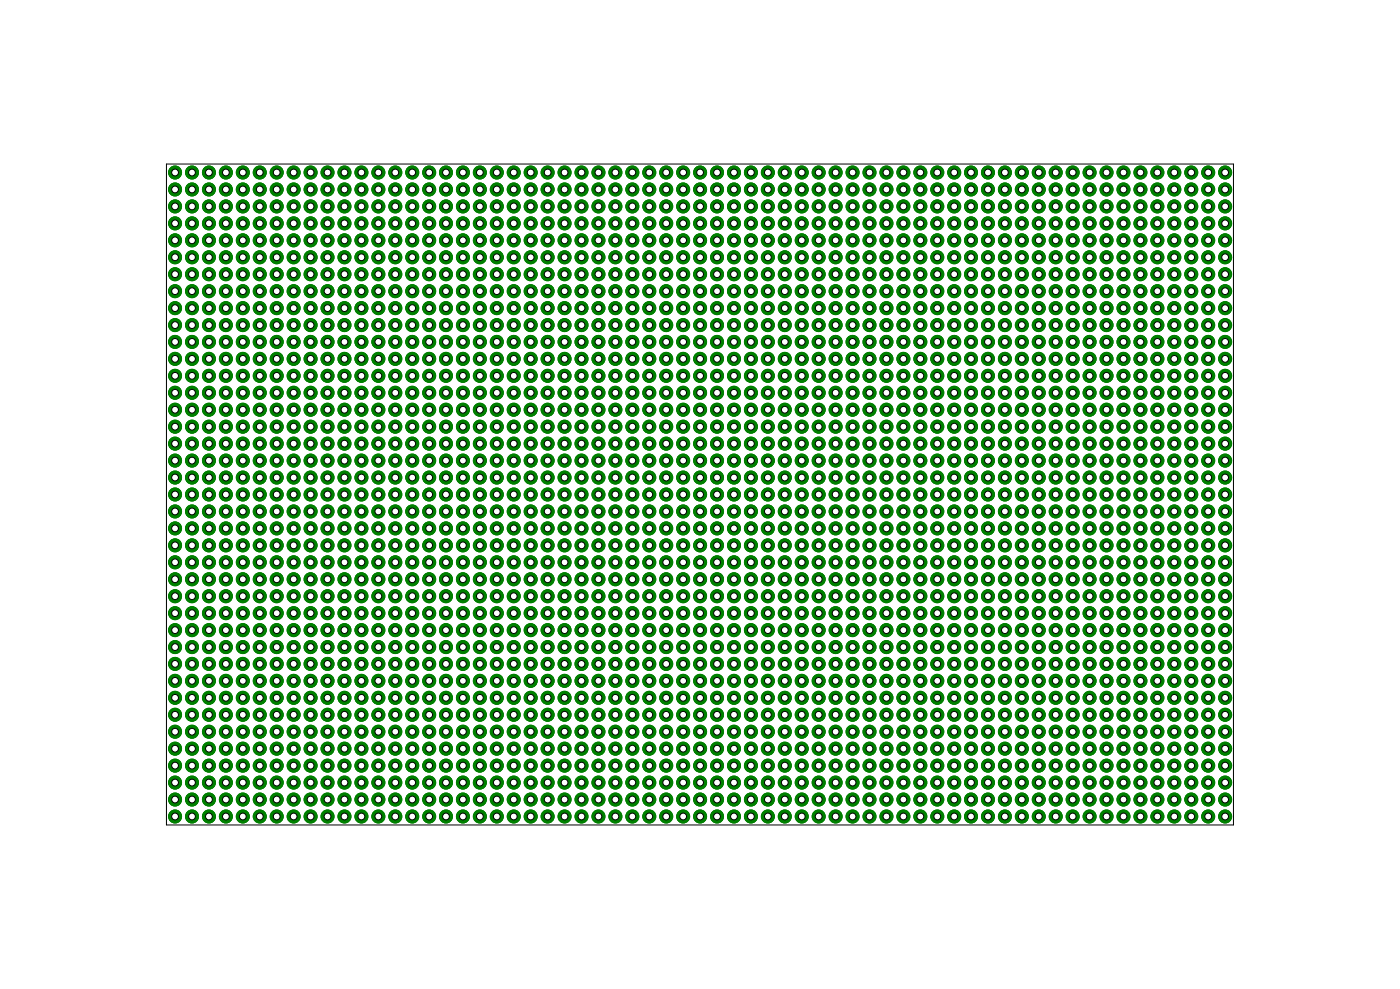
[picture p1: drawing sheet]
<svg xmlns="http://www.w3.org/2000/svg" width="210mm" height="148mm" viewBox="0 0 210 148" stroke-linecap="round" stroke-linejoin="round" font-family="sans-serif">
<circle cx="183.7" cy="41.1" r=".97" fill="#008000" stroke="#008000" stroke-width=".15"/>
<circle cx="183.7" cy="41.1" r=".51" fill="#fff" stroke="#000" stroke-width=".15"/>
<circle cx="183.7" cy="43.6" r=".97" fill="#008000" stroke="#008000" stroke-width=".15"/>
<circle cx="183.7" cy="43.6" r=".51" fill="#fff" stroke="#000" stroke-width=".15"/>
<circle cx="183.7" cy="46.2" r=".97" fill="#008000" stroke="#008000" stroke-width=".15"/>
<circle cx="183.7" cy="46.2" r=".51" fill="#fff" stroke="#000" stroke-width=".15"/>
<circle cx="181.1" cy="41.1" r=".97" fill="#008000" stroke="#008000" stroke-width=".15"/>
<circle cx="181.1" cy="41.1" r=".51" fill="#fff" stroke="#000" stroke-width=".15"/>
<circle cx="181.1" cy="43.6" r=".97" fill="#008000" stroke="#008000" stroke-width=".15"/>
<circle cx="181.1" cy="43.6" r=".51" fill="#fff" stroke="#000" stroke-width=".15"/>
<circle cx="181.1" cy="46.2" r=".97" fill="#008000" stroke="#008000" stroke-width=".15"/>
<circle cx="181.1" cy="46.2" r=".51" fill="#fff" stroke="#000" stroke-width=".15"/>
<circle cx="178.6" cy="41.1" r=".97" fill="#008000" stroke="#008000" stroke-width=".15"/>
<circle cx="178.6" cy="41.1" r=".51" fill="#fff" stroke="#000" stroke-width=".15"/>
<circle cx="178.6" cy="43.6" r=".97" fill="#008000" stroke="#008000" stroke-width=".15"/>
<circle cx="178.6" cy="43.6" r=".51" fill="#fff" stroke="#000" stroke-width=".15"/>
<circle cx="178.6" cy="46.2" r=".97" fill="#008000" stroke="#008000" stroke-width=".15"/>
<circle cx="178.6" cy="46.2" r=".51" fill="#fff" stroke="#000" stroke-width=".15"/>
<circle cx="183.7" cy="53.8" r=".97" fill="#008000" stroke="#008000" stroke-width=".15"/>
<circle cx="183.7" cy="53.8" r=".51" fill="#fff" stroke="#000" stroke-width=".15"/>
<circle cx="183.7" cy="51.2" r=".97" fill="#008000" stroke="#008000" stroke-width=".15"/>
<circle cx="183.7" cy="51.2" r=".51" fill="#fff" stroke="#000" stroke-width=".15"/>
<circle cx="183.7" cy="48.7" r=".97" fill="#008000" stroke="#008000" stroke-width=".15"/>
<circle cx="183.7" cy="48.7" r=".51" fill="#fff" stroke="#000" stroke-width=".15"/>
<circle cx="183.7" cy="56.3" r=".97" fill="#008000" stroke="#008000" stroke-width=".15"/>
<circle cx="183.7" cy="56.3" r=".51" fill="#fff" stroke="#000" stroke-width=".15"/>
<circle cx="183.7" cy="58.8" r=".97" fill="#008000" stroke="#008000" stroke-width=".15"/>
<circle cx="183.7" cy="58.8" r=".51" fill="#fff" stroke="#000" stroke-width=".15"/>
<circle cx="183.7" cy="61.4" r=".97" fill="#008000" stroke="#008000" stroke-width=".15"/>
<circle cx="183.7" cy="61.4" r=".51" fill="#fff" stroke="#000" stroke-width=".15"/>
<circle cx="183.7" cy="63.9" r=".97" fill="#008000" stroke="#008000" stroke-width=".15"/>
<circle cx="183.7" cy="63.9" r=".51" fill="#fff" stroke="#000" stroke-width=".15"/>
<circle cx="183.7" cy="66.5" r=".97" fill="#008000" stroke="#008000" stroke-width=".15"/>
<circle cx="183.7" cy="66.5" r=".51" fill="#fff" stroke="#000" stroke-width=".15"/>
<circle cx="183.7" cy="69" r=".97" fill="#008000" stroke="#008000" stroke-width=".15"/>
<circle cx="183.7" cy="69" r=".51" fill="#fff" stroke="#000" stroke-width=".15"/>
<circle cx="183.7" cy="71.5" r=".97" fill="#008000" stroke="#008000" stroke-width=".15"/>
<circle cx="183.7" cy="71.5" r=".51" fill="#fff" stroke="#000" stroke-width=".15"/>
<circle cx="183.7" cy="74.1" r=".97" fill="#008000" stroke="#008000" stroke-width=".15"/>
<circle cx="183.7" cy="74.1" r=".51" fill="#fff" stroke="#000" stroke-width=".15"/>
<circle cx="183.7" cy="76.6" r=".97" fill="#008000" stroke="#008000" stroke-width=".15"/>
<circle cx="183.7" cy="76.6" r=".51" fill="#fff" stroke="#000" stroke-width=".15"/>
<circle cx="181.1" cy="53.8" r=".97" fill="#008000" stroke="#008000" stroke-width=".15"/>
<circle cx="181.1" cy="53.8" r=".51" fill="#fff" stroke="#000" stroke-width=".15"/>
<circle cx="181.1" cy="51.2" r=".97" fill="#008000" stroke="#008000" stroke-width=".15"/>
<circle cx="181.1" cy="51.2" r=".51" fill="#fff" stroke="#000" stroke-width=".15"/>
<circle cx="181.1" cy="48.7" r=".97" fill="#008000" stroke="#008000" stroke-width=".15"/>
<circle cx="181.1" cy="48.7" r=".51" fill="#fff" stroke="#000" stroke-width=".15"/>
<circle cx="181.1" cy="56.3" r=".97" fill="#008000" stroke="#008000" stroke-width=".15"/>
<circle cx="181.1" cy="56.3" r=".51" fill="#fff" stroke="#000" stroke-width=".15"/>
<circle cx="181.1" cy="58.8" r=".97" fill="#008000" stroke="#008000" stroke-width=".15"/>
<circle cx="181.1" cy="58.8" r=".51" fill="#fff" stroke="#000" stroke-width=".15"/>
<circle cx="181.1" cy="61.4" r=".97" fill="#008000" stroke="#008000" stroke-width=".15"/>
<circle cx="181.1" cy="61.4" r=".51" fill="#fff" stroke="#000" stroke-width=".15"/>
<circle cx="181.1" cy="63.9" r=".97" fill="#008000" stroke="#008000" stroke-width=".15"/>
<circle cx="181.1" cy="63.9" r=".51" fill="#fff" stroke="#000" stroke-width=".15"/>
<circle cx="181.1" cy="66.5" r=".97" fill="#008000" stroke="#008000" stroke-width=".15"/>
<circle cx="181.1" cy="66.5" r=".51" fill="#fff" stroke="#000" stroke-width=".15"/>
<circle cx="181.1" cy="69" r=".97" fill="#008000" stroke="#008000" stroke-width=".15"/>
<circle cx="181.1" cy="69" r=".51" fill="#fff" stroke="#000" stroke-width=".15"/>
<circle cx="181.1" cy="71.5" r=".97" fill="#008000" stroke="#008000" stroke-width=".15"/>
<circle cx="181.1" cy="71.5" r=".51" fill="#fff" stroke="#000" stroke-width=".15"/>
<circle cx="181.1" cy="74.1" r=".97" fill="#008000" stroke="#008000" stroke-width=".15"/>
<circle cx="181.1" cy="74.1" r=".51" fill="#fff" stroke="#000" stroke-width=".15"/>
<circle cx="181.1" cy="76.6" r=".97" fill="#008000" stroke="#008000" stroke-width=".15"/>
<circle cx="181.1" cy="76.6" r=".51" fill="#fff" stroke="#000" stroke-width=".15"/>
<circle cx="178.6" cy="53.8" r=".97" fill="#008000" stroke="#008000" stroke-width=".15"/>
<circle cx="178.6" cy="53.8" r=".51" fill="#fff" stroke="#000" stroke-width=".15"/>
<circle cx="178.6" cy="51.2" r=".97" fill="#008000" stroke="#008000" stroke-width=".15"/>
<circle cx="178.6" cy="51.2" r=".51" fill="#fff" stroke="#000" stroke-width=".15"/>
<circle cx="178.6" cy="48.7" r=".97" fill="#008000" stroke="#008000" stroke-width=".15"/>
<circle cx="178.6" cy="48.7" r=".51" fill="#fff" stroke="#000" stroke-width=".15"/>
<circle cx="178.6" cy="56.3" r=".97" fill="#008000" stroke="#008000" stroke-width=".15"/>
<circle cx="178.6" cy="56.3" r=".51" fill="#fff" stroke="#000" stroke-width=".15"/>
<circle cx="178.6" cy="58.8" r=".97" fill="#008000" stroke="#008000" stroke-width=".15"/>
<circle cx="178.6" cy="58.8" r=".51" fill="#fff" stroke="#000" stroke-width=".15"/>
<circle cx="178.6" cy="61.4" r=".97" fill="#008000" stroke="#008000" stroke-width=".15"/>
<circle cx="178.6" cy="61.4" r=".51" fill="#fff" stroke="#000" stroke-width=".15"/>
<circle cx="178.6" cy="63.9" r=".97" fill="#008000" stroke="#008000" stroke-width=".15"/>
<circle cx="178.6" cy="63.9" r=".51" fill="#fff" stroke="#000" stroke-width=".15"/>
<circle cx="178.6" cy="66.5" r=".97" fill="#008000" stroke="#008000" stroke-width=".15"/>
<circle cx="178.6" cy="66.5" r=".51" fill="#fff" stroke="#000" stroke-width=".15"/>
<circle cx="178.6" cy="69" r=".97" fill="#008000" stroke="#008000" stroke-width=".15"/>
<circle cx="178.6" cy="69" r=".51" fill="#fff" stroke="#000" stroke-width=".15"/>
<circle cx="178.6" cy="71.5" r=".97" fill="#008000" stroke="#008000" stroke-width=".15"/>
<circle cx="178.6" cy="71.5" r=".51" fill="#fff" stroke="#000" stroke-width=".15"/>
<circle cx="178.6" cy="74.1" r=".97" fill="#008000" stroke="#008000" stroke-width=".15"/>
<circle cx="178.6" cy="74.1" r=".51" fill="#fff" stroke="#000" stroke-width=".15"/>
<circle cx="178.6" cy="76.6" r=".97" fill="#008000" stroke="#008000" stroke-width=".15"/>
<circle cx="178.6" cy="76.6" r=".51" fill="#fff" stroke="#000" stroke-width=".15"/>
<circle cx="176.1" cy="41.1" r=".97" fill="#008000" stroke="#008000" stroke-width=".15"/>
<circle cx="176.1" cy="41.1" r=".51" fill="#fff" stroke="#000" stroke-width=".15"/>
<circle cx="176.1" cy="43.6" r=".97" fill="#008000" stroke="#008000" stroke-width=".15"/>
<circle cx="176.1" cy="43.6" r=".51" fill="#fff" stroke="#000" stroke-width=".15"/>
<circle cx="176.1" cy="46.2" r=".97" fill="#008000" stroke="#008000" stroke-width=".15"/>
<circle cx="176.1" cy="46.2" r=".51" fill="#fff" stroke="#000" stroke-width=".15"/>
<circle cx="176.1" cy="53.8" r=".97" fill="#008000" stroke="#008000" stroke-width=".15"/>
<circle cx="176.1" cy="53.8" r=".51" fill="#fff" stroke="#000" stroke-width=".15"/>
<circle cx="176.1" cy="51.2" r=".97" fill="#008000" stroke="#008000" stroke-width=".15"/>
<circle cx="176.1" cy="51.2" r=".51" fill="#fff" stroke="#000" stroke-width=".15"/>
<circle cx="176.1" cy="48.7" r=".97" fill="#008000" stroke="#008000" stroke-width=".15"/>
<circle cx="176.1" cy="48.7" r=".51" fill="#fff" stroke="#000" stroke-width=".15"/>
<circle cx="176.1" cy="56.3" r=".97" fill="#008000" stroke="#008000" stroke-width=".15"/>
<circle cx="176.1" cy="56.3" r=".51" fill="#fff" stroke="#000" stroke-width=".15"/>
<circle cx="176.1" cy="58.8" r=".97" fill="#008000" stroke="#008000" stroke-width=".15"/>
<circle cx="176.1" cy="58.8" r=".51" fill="#fff" stroke="#000" stroke-width=".15"/>
<circle cx="176.1" cy="61.4" r=".97" fill="#008000" stroke="#008000" stroke-width=".15"/>
<circle cx="176.1" cy="61.4" r=".51" fill="#fff" stroke="#000" stroke-width=".15"/>
<circle cx="176.1" cy="63.9" r=".97" fill="#008000" stroke="#008000" stroke-width=".15"/>
<circle cx="176.1" cy="63.9" r=".51" fill="#fff" stroke="#000" stroke-width=".15"/>
<circle cx="176.1" cy="66.5" r=".97" fill="#008000" stroke="#008000" stroke-width=".15"/>
<circle cx="176.1" cy="66.5" r=".51" fill="#fff" stroke="#000" stroke-width=".15"/>
<circle cx="176.1" cy="69" r=".97" fill="#008000" stroke="#008000" stroke-width=".15"/>
<circle cx="176.1" cy="69" r=".51" fill="#fff" stroke="#000" stroke-width=".15"/>
<circle cx="176.1" cy="71.5" r=".97" fill="#008000" stroke="#008000" stroke-width=".15"/>
<circle cx="176.1" cy="71.5" r=".51" fill="#fff" stroke="#000" stroke-width=".15"/>
<circle cx="176.1" cy="74.1" r=".97" fill="#008000" stroke="#008000" stroke-width=".15"/>
<circle cx="176.1" cy="74.1" r=".51" fill="#fff" stroke="#000" stroke-width=".15"/>
<circle cx="176.1" cy="76.6" r=".97" fill="#008000" stroke="#008000" stroke-width=".15"/>
<circle cx="176.1" cy="76.6" r=".51" fill="#fff" stroke="#000" stroke-width=".15"/>
<circle cx="173.5" cy="41.1" r=".97" fill="#008000" stroke="#008000" stroke-width=".15"/>
<circle cx="173.5" cy="41.1" r=".51" fill="#fff" stroke="#000" stroke-width=".15"/>
<circle cx="173.5" cy="43.6" r=".97" fill="#008000" stroke="#008000" stroke-width=".15"/>
<circle cx="173.5" cy="43.6" r=".51" fill="#fff" stroke="#000" stroke-width=".15"/>
<circle cx="173.5" cy="46.2" r=".97" fill="#008000" stroke="#008000" stroke-width=".15"/>
<circle cx="173.5" cy="46.2" r=".51" fill="#fff" stroke="#000" stroke-width=".15"/>
<circle cx="173.5" cy="53.8" r=".97" fill="#008000" stroke="#008000" stroke-width=".15"/>
<circle cx="173.5" cy="53.8" r=".51" fill="#fff" stroke="#000" stroke-width=".15"/>
<circle cx="173.5" cy="51.2" r=".97" fill="#008000" stroke="#008000" stroke-width=".15"/>
<circle cx="173.5" cy="51.2" r=".51" fill="#fff" stroke="#000" stroke-width=".15"/>
<circle cx="173.5" cy="48.7" r=".97" fill="#008000" stroke="#008000" stroke-width=".15"/>
<circle cx="173.5" cy="48.7" r=".51" fill="#fff" stroke="#000" stroke-width=".15"/>
<circle cx="173.5" cy="56.3" r=".97" fill="#008000" stroke="#008000" stroke-width=".15"/>
<circle cx="173.5" cy="56.3" r=".51" fill="#fff" stroke="#000" stroke-width=".15"/>
<circle cx="173.5" cy="58.8" r=".97" fill="#008000" stroke="#008000" stroke-width=".15"/>
<circle cx="173.5" cy="58.8" r=".51" fill="#fff" stroke="#000" stroke-width=".15"/>
<circle cx="173.5" cy="61.4" r=".97" fill="#008000" stroke="#008000" stroke-width=".15"/>
<circle cx="173.5" cy="61.4" r=".51" fill="#fff" stroke="#000" stroke-width=".15"/>
<circle cx="173.5" cy="63.9" r=".97" fill="#008000" stroke="#008000" stroke-width=".15"/>
<circle cx="173.5" cy="63.9" r=".51" fill="#fff" stroke="#000" stroke-width=".15"/>
<circle cx="173.5" cy="66.5" r=".97" fill="#008000" stroke="#008000" stroke-width=".15"/>
<circle cx="173.5" cy="66.5" r=".51" fill="#fff" stroke="#000" stroke-width=".15"/>
<circle cx="173.5" cy="69" r=".97" fill="#008000" stroke="#008000" stroke-width=".15"/>
<circle cx="173.5" cy="69" r=".51" fill="#fff" stroke="#000" stroke-width=".15"/>
<circle cx="173.5" cy="71.5" r=".97" fill="#008000" stroke="#008000" stroke-width=".15"/>
<circle cx="173.5" cy="71.5" r=".51" fill="#fff" stroke="#000" stroke-width=".15"/>
<circle cx="173.5" cy="74.1" r=".97" fill="#008000" stroke="#008000" stroke-width=".15"/>
<circle cx="173.5" cy="74.1" r=".51" fill="#fff" stroke="#000" stroke-width=".15"/>
<circle cx="173.5" cy="76.6" r=".97" fill="#008000" stroke="#008000" stroke-width=".15"/>
<circle cx="173.5" cy="76.6" r=".51" fill="#fff" stroke="#000" stroke-width=".15"/>
<circle cx="171" cy="41.1" r=".97" fill="#008000" stroke="#008000" stroke-width=".15"/>
<circle cx="171" cy="41.1" r=".51" fill="#fff" stroke="#000" stroke-width=".15"/>
<circle cx="171" cy="43.6" r=".97" fill="#008000" stroke="#008000" stroke-width=".15"/>
<circle cx="171" cy="43.6" r=".51" fill="#fff" stroke="#000" stroke-width=".15"/>
<circle cx="171" cy="46.2" r=".97" fill="#008000" stroke="#008000" stroke-width=".15"/>
<circle cx="171" cy="46.2" r=".51" fill="#fff" stroke="#000" stroke-width=".15"/>
<circle cx="168.4" cy="41.1" r=".97" fill="#008000" stroke="#008000" stroke-width=".15"/>
<circle cx="168.4" cy="41.1" r=".51" fill="#fff" stroke="#000" stroke-width=".15"/>
<circle cx="168.4" cy="43.6" r=".97" fill="#008000" stroke="#008000" stroke-width=".15"/>
<circle cx="168.4" cy="43.6" r=".51" fill="#fff" stroke="#000" stroke-width=".15"/>
<circle cx="168.4" cy="46.2" r=".97" fill="#008000" stroke="#008000" stroke-width=".15"/>
<circle cx="168.4" cy="46.2" r=".51" fill="#fff" stroke="#000" stroke-width=".15"/>
<circle cx="165.9" cy="41.1" r=".97" fill="#008000" stroke="#008000" stroke-width=".15"/>
<circle cx="165.9" cy="41.1" r=".51" fill="#fff" stroke="#000" stroke-width=".15"/>
<circle cx="165.9" cy="43.6" r=".97" fill="#008000" stroke="#008000" stroke-width=".15"/>
<circle cx="165.9" cy="43.6" r=".51" fill="#fff" stroke="#000" stroke-width=".15"/>
<circle cx="165.9" cy="46.2" r=".97" fill="#008000" stroke="#008000" stroke-width=".15"/>
<circle cx="165.9" cy="46.2" r=".51" fill="#fff" stroke="#000" stroke-width=".15"/>
<circle cx="171" cy="53.8" r=".97" fill="#008000" stroke="#008000" stroke-width=".15"/>
<circle cx="171" cy="53.8" r=".51" fill="#fff" stroke="#000" stroke-width=".15"/>
<circle cx="171" cy="51.2" r=".97" fill="#008000" stroke="#008000" stroke-width=".15"/>
<circle cx="171" cy="51.2" r=".51" fill="#fff" stroke="#000" stroke-width=".15"/>
<circle cx="171" cy="48.7" r=".97" fill="#008000" stroke="#008000" stroke-width=".15"/>
<circle cx="171" cy="48.7" r=".51" fill="#fff" stroke="#000" stroke-width=".15"/>
<circle cx="171" cy="56.3" r=".97" fill="#008000" stroke="#008000" stroke-width=".15"/>
<circle cx="171" cy="56.3" r=".51" fill="#fff" stroke="#000" stroke-width=".15"/>
<circle cx="171" cy="58.8" r=".97" fill="#008000" stroke="#008000" stroke-width=".15"/>
<circle cx="171" cy="58.8" r=".51" fill="#fff" stroke="#000" stroke-width=".15"/>
<circle cx="171" cy="61.4" r=".97" fill="#008000" stroke="#008000" stroke-width=".15"/>
<circle cx="171" cy="61.4" r=".51" fill="#fff" stroke="#000" stroke-width=".15"/>
<circle cx="171" cy="63.9" r=".97" fill="#008000" stroke="#008000" stroke-width=".15"/>
<circle cx="171" cy="63.9" r=".51" fill="#fff" stroke="#000" stroke-width=".15"/>
<circle cx="171" cy="66.5" r=".97" fill="#008000" stroke="#008000" stroke-width=".15"/>
<circle cx="171" cy="66.5" r=".51" fill="#fff" stroke="#000" stroke-width=".15"/>
<circle cx="171" cy="69" r=".97" fill="#008000" stroke="#008000" stroke-width=".15"/>
<circle cx="171" cy="69" r=".51" fill="#fff" stroke="#000" stroke-width=".15"/>
<circle cx="171" cy="71.5" r=".97" fill="#008000" stroke="#008000" stroke-width=".15"/>
<circle cx="171" cy="71.5" r=".51" fill="#fff" stroke="#000" stroke-width=".15"/>
<circle cx="171" cy="74.1" r=".97" fill="#008000" stroke="#008000" stroke-width=".15"/>
<circle cx="171" cy="74.1" r=".51" fill="#fff" stroke="#000" stroke-width=".15"/>
<circle cx="171" cy="76.6" r=".97" fill="#008000" stroke="#008000" stroke-width=".15"/>
<circle cx="171" cy="76.6" r=".51" fill="#fff" stroke="#000" stroke-width=".15"/>
<circle cx="168.4" cy="53.8" r=".97" fill="#008000" stroke="#008000" stroke-width=".15"/>
<circle cx="168.4" cy="53.8" r=".51" fill="#fff" stroke="#000" stroke-width=".15"/>
<circle cx="168.4" cy="51.2" r=".97" fill="#008000" stroke="#008000" stroke-width=".15"/>
<circle cx="168.4" cy="51.2" r=".51" fill="#fff" stroke="#000" stroke-width=".15"/>
<circle cx="168.4" cy="48.7" r=".97" fill="#008000" stroke="#008000" stroke-width=".15"/>
<circle cx="168.4" cy="48.7" r=".51" fill="#fff" stroke="#000" stroke-width=".15"/>
<circle cx="168.4" cy="56.3" r=".97" fill="#008000" stroke="#008000" stroke-width=".15"/>
<circle cx="168.4" cy="56.3" r=".51" fill="#fff" stroke="#000" stroke-width=".15"/>
<circle cx="168.4" cy="58.8" r=".97" fill="#008000" stroke="#008000" stroke-width=".15"/>
<circle cx="168.4" cy="58.8" r=".51" fill="#fff" stroke="#000" stroke-width=".15"/>
<circle cx="168.4" cy="61.4" r=".97" fill="#008000" stroke="#008000" stroke-width=".15"/>
<circle cx="168.4" cy="61.4" r=".51" fill="#fff" stroke="#000" stroke-width=".15"/>
<circle cx="168.4" cy="63.9" r=".97" fill="#008000" stroke="#008000" stroke-width=".15"/>
<circle cx="168.4" cy="63.9" r=".51" fill="#fff" stroke="#000" stroke-width=".15"/>
<circle cx="168.4" cy="66.5" r=".97" fill="#008000" stroke="#008000" stroke-width=".15"/>
<circle cx="168.4" cy="66.5" r=".51" fill="#fff" stroke="#000" stroke-width=".15"/>
<circle cx="168.4" cy="69" r=".97" fill="#008000" stroke="#008000" stroke-width=".15"/>
<circle cx="168.4" cy="69" r=".51" fill="#fff" stroke="#000" stroke-width=".15"/>
<circle cx="168.4" cy="71.5" r=".97" fill="#008000" stroke="#008000" stroke-width=".15"/>
<circle cx="168.4" cy="71.5" r=".51" fill="#fff" stroke="#000" stroke-width=".15"/>
<circle cx="168.4" cy="74.1" r=".97" fill="#008000" stroke="#008000" stroke-width=".15"/>
<circle cx="168.4" cy="74.1" r=".51" fill="#fff" stroke="#000" stroke-width=".15"/>
<circle cx="168.4" cy="76.6" r=".97" fill="#008000" stroke="#008000" stroke-width=".15"/>
<circle cx="168.4" cy="76.6" r=".51" fill="#fff" stroke="#000" stroke-width=".15"/>
<circle cx="165.9" cy="53.8" r=".97" fill="#008000" stroke="#008000" stroke-width=".15"/>
<circle cx="165.9" cy="53.8" r=".51" fill="#fff" stroke="#000" stroke-width=".15"/>
<circle cx="165.9" cy="51.2" r=".97" fill="#008000" stroke="#008000" stroke-width=".15"/>
<circle cx="165.9" cy="51.2" r=".51" fill="#fff" stroke="#000" stroke-width=".15"/>
<circle cx="165.9" cy="48.7" r=".97" fill="#008000" stroke="#008000" stroke-width=".15"/>
<circle cx="165.9" cy="48.7" r=".51" fill="#fff" stroke="#000" stroke-width=".15"/>
<circle cx="165.9" cy="56.3" r=".97" fill="#008000" stroke="#008000" stroke-width=".15"/>
<circle cx="165.9" cy="56.3" r=".51" fill="#fff" stroke="#000" stroke-width=".15"/>
<circle cx="165.9" cy="58.8" r=".97" fill="#008000" stroke="#008000" stroke-width=".15"/>
<circle cx="165.9" cy="58.8" r=".51" fill="#fff" stroke="#000" stroke-width=".15"/>
<circle cx="165.9" cy="61.4" r=".97" fill="#008000" stroke="#008000" stroke-width=".15"/>
<circle cx="165.9" cy="61.4" r=".51" fill="#fff" stroke="#000" stroke-width=".15"/>
<circle cx="165.9" cy="63.9" r=".97" fill="#008000" stroke="#008000" stroke-width=".15"/>
<circle cx="165.9" cy="63.9" r=".51" fill="#fff" stroke="#000" stroke-width=".15"/>
<circle cx="165.9" cy="66.5" r=".97" fill="#008000" stroke="#008000" stroke-width=".15"/>
<circle cx="165.9" cy="66.5" r=".51" fill="#fff" stroke="#000" stroke-width=".15"/>
<circle cx="165.9" cy="69" r=".97" fill="#008000" stroke="#008000" stroke-width=".15"/>
<circle cx="165.9" cy="69" r=".51" fill="#fff" stroke="#000" stroke-width=".15"/>
<circle cx="165.9" cy="71.5" r=".97" fill="#008000" stroke="#008000" stroke-width=".15"/>
<circle cx="165.9" cy="71.5" r=".51" fill="#fff" stroke="#000" stroke-width=".15"/>
<circle cx="165.9" cy="74.1" r=".97" fill="#008000" stroke="#008000" stroke-width=".15"/>
<circle cx="165.9" cy="74.1" r=".51" fill="#fff" stroke="#000" stroke-width=".15"/>
<circle cx="165.9" cy="76.6" r=".97" fill="#008000" stroke="#008000" stroke-width=".15"/>
<circle cx="165.9" cy="76.6" r=".51" fill="#fff" stroke="#000" stroke-width=".15"/>
<circle cx="163.4" cy="41.1" r=".97" fill="#008000" stroke="#008000" stroke-width=".15"/>
<circle cx="163.4" cy="41.1" r=".51" fill="#fff" stroke="#000" stroke-width=".15"/>
<circle cx="163.4" cy="43.6" r=".97" fill="#008000" stroke="#008000" stroke-width=".15"/>
<circle cx="163.4" cy="43.6" r=".51" fill="#fff" stroke="#000" stroke-width=".15"/>
<circle cx="163.4" cy="46.2" r=".97" fill="#008000" stroke="#008000" stroke-width=".15"/>
<circle cx="163.4" cy="46.2" r=".51" fill="#fff" stroke="#000" stroke-width=".15"/>
<circle cx="163.4" cy="53.8" r=".97" fill="#008000" stroke="#008000" stroke-width=".15"/>
<circle cx="163.4" cy="53.8" r=".51" fill="#fff" stroke="#000" stroke-width=".15"/>
<circle cx="163.4" cy="51.2" r=".97" fill="#008000" stroke="#008000" stroke-width=".15"/>
<circle cx="163.4" cy="51.2" r=".51" fill="#fff" stroke="#000" stroke-width=".15"/>
<circle cx="163.4" cy="48.7" r=".97" fill="#008000" stroke="#008000" stroke-width=".15"/>
<circle cx="163.4" cy="48.7" r=".51" fill="#fff" stroke="#000" stroke-width=".15"/>
<circle cx="163.4" cy="56.3" r=".97" fill="#008000" stroke="#008000" stroke-width=".15"/>
<circle cx="163.4" cy="56.3" r=".51" fill="#fff" stroke="#000" stroke-width=".15"/>
<circle cx="163.4" cy="58.8" r=".97" fill="#008000" stroke="#008000" stroke-width=".15"/>
<circle cx="163.4" cy="58.8" r=".51" fill="#fff" stroke="#000" stroke-width=".15"/>
<circle cx="163.4" cy="61.4" r=".97" fill="#008000" stroke="#008000" stroke-width=".15"/>
<circle cx="163.4" cy="61.4" r=".51" fill="#fff" stroke="#000" stroke-width=".15"/>
<circle cx="163.4" cy="63.9" r=".97" fill="#008000" stroke="#008000" stroke-width=".15"/>
<circle cx="163.4" cy="63.9" r=".51" fill="#fff" stroke="#000" stroke-width=".15"/>
<circle cx="163.4" cy="66.5" r=".97" fill="#008000" stroke="#008000" stroke-width=".15"/>
<circle cx="163.4" cy="66.5" r=".51" fill="#fff" stroke="#000" stroke-width=".15"/>
<circle cx="163.4" cy="69" r=".97" fill="#008000" stroke="#008000" stroke-width=".15"/>
<circle cx="163.4" cy="69" r=".51" fill="#fff" stroke="#000" stroke-width=".15"/>
<circle cx="163.4" cy="71.5" r=".97" fill="#008000" stroke="#008000" stroke-width=".15"/>
<circle cx="163.4" cy="71.5" r=".51" fill="#fff" stroke="#000" stroke-width=".15"/>
<circle cx="163.4" cy="74.1" r=".97" fill="#008000" stroke="#008000" stroke-width=".15"/>
<circle cx="163.4" cy="74.1" r=".51" fill="#fff" stroke="#000" stroke-width=".15"/>
<circle cx="163.4" cy="76.6" r=".97" fill="#008000" stroke="#008000" stroke-width=".15"/>
<circle cx="163.4" cy="76.6" r=".51" fill="#fff" stroke="#000" stroke-width=".15"/>
<circle cx="160.8" cy="41.1" r=".97" fill="#008000" stroke="#008000" stroke-width=".15"/>
<circle cx="160.8" cy="41.1" r=".51" fill="#fff" stroke="#000" stroke-width=".15"/>
<circle cx="160.8" cy="43.6" r=".97" fill="#008000" stroke="#008000" stroke-width=".15"/>
<circle cx="160.8" cy="43.6" r=".51" fill="#fff" stroke="#000" stroke-width=".15"/>
<circle cx="160.8" cy="46.2" r=".97" fill="#008000" stroke="#008000" stroke-width=".15"/>
<circle cx="160.8" cy="46.2" r=".51" fill="#fff" stroke="#000" stroke-width=".15"/>
<circle cx="160.8" cy="53.8" r=".97" fill="#008000" stroke="#008000" stroke-width=".15"/>
<circle cx="160.8" cy="53.8" r=".51" fill="#fff" stroke="#000" stroke-width=".15"/>
<circle cx="160.8" cy="51.2" r=".97" fill="#008000" stroke="#008000" stroke-width=".15"/>
<circle cx="160.8" cy="51.2" r=".51" fill="#fff" stroke="#000" stroke-width=".15"/>
<circle cx="160.8" cy="48.7" r=".97" fill="#008000" stroke="#008000" stroke-width=".15"/>
<circle cx="160.8" cy="48.7" r=".51" fill="#fff" stroke="#000" stroke-width=".15"/>
<circle cx="160.8" cy="56.3" r=".97" fill="#008000" stroke="#008000" stroke-width=".15"/>
<circle cx="160.8" cy="56.3" r=".51" fill="#fff" stroke="#000" stroke-width=".15"/>
<circle cx="160.8" cy="58.8" r=".97" fill="#008000" stroke="#008000" stroke-width=".15"/>
<circle cx="160.8" cy="58.8" r=".51" fill="#fff" stroke="#000" stroke-width=".15"/>
<circle cx="160.8" cy="61.4" r=".97" fill="#008000" stroke="#008000" stroke-width=".15"/>
<circle cx="160.8" cy="61.4" r=".51" fill="#fff" stroke="#000" stroke-width=".15"/>
<circle cx="160.8" cy="63.9" r=".97" fill="#008000" stroke="#008000" stroke-width=".15"/>
<circle cx="160.8" cy="63.9" r=".51" fill="#fff" stroke="#000" stroke-width=".15"/>
<circle cx="160.8" cy="66.5" r=".97" fill="#008000" stroke="#008000" stroke-width=".15"/>
<circle cx="160.8" cy="66.5" r=".51" fill="#fff" stroke="#000" stroke-width=".15"/>
<circle cx="160.8" cy="69" r=".97" fill="#008000" stroke="#008000" stroke-width=".15"/>
<circle cx="160.8" cy="69" r=".51" fill="#fff" stroke="#000" stroke-width=".15"/>
<circle cx="160.8" cy="71.5" r=".97" fill="#008000" stroke="#008000" stroke-width=".15"/>
<circle cx="160.8" cy="71.5" r=".51" fill="#fff" stroke="#000" stroke-width=".15"/>
<circle cx="160.8" cy="74.1" r=".97" fill="#008000" stroke="#008000" stroke-width=".15"/>
<circle cx="160.8" cy="74.1" r=".51" fill="#fff" stroke="#000" stroke-width=".15"/>
<circle cx="160.8" cy="76.6" r=".97" fill="#008000" stroke="#008000" stroke-width=".15"/>
<circle cx="160.8" cy="76.6" r=".51" fill="#fff" stroke="#000" stroke-width=".15"/>
<circle cx="158.3" cy="41.1" r=".97" fill="#008000" stroke="#008000" stroke-width=".15"/>
<circle cx="158.3" cy="41.1" r=".51" fill="#fff" stroke="#000" stroke-width=".15"/>
<circle cx="158.3" cy="43.6" r=".97" fill="#008000" stroke="#008000" stroke-width=".15"/>
<circle cx="158.3" cy="43.6" r=".51" fill="#fff" stroke="#000" stroke-width=".15"/>
<circle cx="158.3" cy="46.2" r=".97" fill="#008000" stroke="#008000" stroke-width=".15"/>
<circle cx="158.3" cy="46.2" r=".51" fill="#fff" stroke="#000" stroke-width=".15"/>
<circle cx="155.7" cy="41.1" r=".97" fill="#008000" stroke="#008000" stroke-width=".15"/>
<circle cx="155.7" cy="41.1" r=".51" fill="#fff" stroke="#000" stroke-width=".15"/>
<circle cx="155.7" cy="43.6" r=".97" fill="#008000" stroke="#008000" stroke-width=".15"/>
<circle cx="155.7" cy="43.6" r=".51" fill="#fff" stroke="#000" stroke-width=".15"/>
<circle cx="155.7" cy="46.2" r=".97" fill="#008000" stroke="#008000" stroke-width=".15"/>
<circle cx="155.7" cy="46.2" r=".51" fill="#fff" stroke="#000" stroke-width=".15"/>
<circle cx="153.2" cy="41.1" r=".97" fill="#008000" stroke="#008000" stroke-width=".15"/>
<circle cx="153.2" cy="41.1" r=".51" fill="#fff" stroke="#000" stroke-width=".15"/>
<circle cx="153.2" cy="43.6" r=".97" fill="#008000" stroke="#008000" stroke-width=".15"/>
<circle cx="153.2" cy="43.6" r=".51" fill="#fff" stroke="#000" stroke-width=".15"/>
<circle cx="153.2" cy="46.2" r=".97" fill="#008000" stroke="#008000" stroke-width=".15"/>
<circle cx="153.2" cy="46.2" r=".51" fill="#fff" stroke="#000" stroke-width=".15"/>
<circle cx="158.3" cy="53.8" r=".97" fill="#008000" stroke="#008000" stroke-width=".15"/>
<circle cx="158.3" cy="53.8" r=".51" fill="#fff" stroke="#000" stroke-width=".15"/>
<circle cx="158.3" cy="51.2" r=".97" fill="#008000" stroke="#008000" stroke-width=".15"/>
<circle cx="158.3" cy="51.2" r=".51" fill="#fff" stroke="#000" stroke-width=".15"/>
<circle cx="158.3" cy="48.7" r=".97" fill="#008000" stroke="#008000" stroke-width=".15"/>
<circle cx="158.3" cy="48.7" r=".51" fill="#fff" stroke="#000" stroke-width=".15"/>
<circle cx="158.3" cy="56.3" r=".97" fill="#008000" stroke="#008000" stroke-width=".15"/>
<circle cx="158.3" cy="56.3" r=".51" fill="#fff" stroke="#000" stroke-width=".15"/>
<circle cx="158.3" cy="58.8" r=".97" fill="#008000" stroke="#008000" stroke-width=".15"/>
<circle cx="158.3" cy="58.8" r=".51" fill="#fff" stroke="#000" stroke-width=".15"/>
<circle cx="158.3" cy="61.4" r=".97" fill="#008000" stroke="#008000" stroke-width=".15"/>
<circle cx="158.3" cy="61.4" r=".51" fill="#fff" stroke="#000" stroke-width=".15"/>
<circle cx="158.3" cy="63.9" r=".97" fill="#008000" stroke="#008000" stroke-width=".15"/>
<circle cx="158.3" cy="63.9" r=".51" fill="#fff" stroke="#000" stroke-width=".15"/>
<circle cx="158.3" cy="66.5" r=".97" fill="#008000" stroke="#008000" stroke-width=".15"/>
<circle cx="158.3" cy="66.5" r=".51" fill="#fff" stroke="#000" stroke-width=".15"/>
<circle cx="158.3" cy="69" r=".97" fill="#008000" stroke="#008000" stroke-width=".15"/>
<circle cx="158.3" cy="69" r=".51" fill="#fff" stroke="#000" stroke-width=".15"/>
<circle cx="158.3" cy="71.5" r=".97" fill="#008000" stroke="#008000" stroke-width=".15"/>
<circle cx="158.3" cy="71.5" r=".51" fill="#fff" stroke="#000" stroke-width=".15"/>
<circle cx="158.3" cy="74.1" r=".97" fill="#008000" stroke="#008000" stroke-width=".15"/>
<circle cx="158.3" cy="74.1" r=".51" fill="#fff" stroke="#000" stroke-width=".15"/>
<circle cx="158.3" cy="76.6" r=".97" fill="#008000" stroke="#008000" stroke-width=".15"/>
<circle cx="158.3" cy="76.6" r=".51" fill="#fff" stroke="#000" stroke-width=".15"/>
<circle cx="155.7" cy="53.8" r=".97" fill="#008000" stroke="#008000" stroke-width=".15"/>
<circle cx="155.7" cy="53.8" r=".51" fill="#fff" stroke="#000" stroke-width=".15"/>
<circle cx="155.7" cy="51.2" r=".97" fill="#008000" stroke="#008000" stroke-width=".15"/>
<circle cx="155.7" cy="51.2" r=".51" fill="#fff" stroke="#000" stroke-width=".15"/>
<circle cx="155.7" cy="48.7" r=".97" fill="#008000" stroke="#008000" stroke-width=".15"/>
<circle cx="155.7" cy="48.7" r=".51" fill="#fff" stroke="#000" stroke-width=".15"/>
<circle cx="155.7" cy="56.3" r=".97" fill="#008000" stroke="#008000" stroke-width=".15"/>
<circle cx="155.7" cy="56.3" r=".51" fill="#fff" stroke="#000" stroke-width=".15"/>
<circle cx="155.7" cy="58.8" r=".97" fill="#008000" stroke="#008000" stroke-width=".15"/>
<circle cx="155.7" cy="58.8" r=".51" fill="#fff" stroke="#000" stroke-width=".15"/>
<circle cx="155.7" cy="61.4" r=".97" fill="#008000" stroke="#008000" stroke-width=".15"/>
<circle cx="155.7" cy="61.4" r=".51" fill="#fff" stroke="#000" stroke-width=".15"/>
<circle cx="155.7" cy="63.9" r=".97" fill="#008000" stroke="#008000" stroke-width=".15"/>
<circle cx="155.7" cy="63.9" r=".51" fill="#fff" stroke="#000" stroke-width=".15"/>
<circle cx="155.7" cy="66.5" r=".97" fill="#008000" stroke="#008000" stroke-width=".15"/>
<circle cx="155.7" cy="66.5" r=".51" fill="#fff" stroke="#000" stroke-width=".15"/>
<circle cx="155.7" cy="69" r=".97" fill="#008000" stroke="#008000" stroke-width=".15"/>
<circle cx="155.7" cy="69" r=".51" fill="#fff" stroke="#000" stroke-width=".15"/>
<circle cx="155.7" cy="71.5" r=".97" fill="#008000" stroke="#008000" stroke-width=".15"/>
<circle cx="155.7" cy="71.5" r=".51" fill="#fff" stroke="#000" stroke-width=".15"/>
<circle cx="155.7" cy="74.1" r=".97" fill="#008000" stroke="#008000" stroke-width=".15"/>
<circle cx="155.7" cy="74.1" r=".51" fill="#fff" stroke="#000" stroke-width=".15"/>
<circle cx="155.7" cy="76.6" r=".97" fill="#008000" stroke="#008000" stroke-width=".15"/>
<circle cx="155.7" cy="76.6" r=".51" fill="#fff" stroke="#000" stroke-width=".15"/>
<circle cx="153.2" cy="53.8" r=".97" fill="#008000" stroke="#008000" stroke-width=".15"/>
<circle cx="153.2" cy="53.8" r=".51" fill="#fff" stroke="#000" stroke-width=".15"/>
<circle cx="153.2" cy="51.2" r=".97" fill="#008000" stroke="#008000" stroke-width=".15"/>
<circle cx="153.2" cy="51.2" r=".51" fill="#fff" stroke="#000" stroke-width=".15"/>
<circle cx="153.2" cy="48.7" r=".97" fill="#008000" stroke="#008000" stroke-width=".15"/>
<circle cx="153.2" cy="48.7" r=".51" fill="#fff" stroke="#000" stroke-width=".15"/>
<circle cx="153.2" cy="56.3" r=".97" fill="#008000" stroke="#008000" stroke-width=".15"/>
<circle cx="153.2" cy="56.3" r=".51" fill="#fff" stroke="#000" stroke-width=".15"/>
<circle cx="153.2" cy="58.8" r=".97" fill="#008000" stroke="#008000" stroke-width=".15"/>
<circle cx="153.2" cy="58.8" r=".51" fill="#fff" stroke="#000" stroke-width=".15"/>
<circle cx="153.2" cy="61.4" r=".97" fill="#008000" stroke="#008000" stroke-width=".15"/>
<circle cx="153.2" cy="61.4" r=".51" fill="#fff" stroke="#000" stroke-width=".15"/>
<circle cx="153.2" cy="63.9" r=".97" fill="#008000" stroke="#008000" stroke-width=".15"/>
<circle cx="153.2" cy="63.9" r=".51" fill="#fff" stroke="#000" stroke-width=".15"/>
<circle cx="153.2" cy="66.5" r=".97" fill="#008000" stroke="#008000" stroke-width=".15"/>
<circle cx="153.2" cy="66.5" r=".51" fill="#fff" stroke="#000" stroke-width=".15"/>
<circle cx="153.2" cy="69" r=".97" fill="#008000" stroke="#008000" stroke-width=".15"/>
<circle cx="153.2" cy="69" r=".51" fill="#fff" stroke="#000" stroke-width=".15"/>
<circle cx="153.2" cy="71.5" r=".97" fill="#008000" stroke="#008000" stroke-width=".15"/>
<circle cx="153.2" cy="71.5" r=".51" fill="#fff" stroke="#000" stroke-width=".15"/>
<circle cx="153.2" cy="74.1" r=".97" fill="#008000" stroke="#008000" stroke-width=".15"/>
<circle cx="153.2" cy="74.1" r=".51" fill="#fff" stroke="#000" stroke-width=".15"/>
<circle cx="153.2" cy="76.6" r=".97" fill="#008000" stroke="#008000" stroke-width=".15"/>
<circle cx="153.2" cy="76.6" r=".51" fill="#fff" stroke="#000" stroke-width=".15"/>
<circle cx="150.7" cy="41.1" r=".97" fill="#008000" stroke="#008000" stroke-width=".15"/>
<circle cx="150.7" cy="41.1" r=".51" fill="#fff" stroke="#000" stroke-width=".15"/>
<circle cx="150.7" cy="43.6" r=".97" fill="#008000" stroke="#008000" stroke-width=".15"/>
<circle cx="150.7" cy="43.6" r=".51" fill="#fff" stroke="#000" stroke-width=".15"/>
<circle cx="150.7" cy="46.2" r=".97" fill="#008000" stroke="#008000" stroke-width=".15"/>
<circle cx="150.7" cy="46.2" r=".51" fill="#fff" stroke="#000" stroke-width=".15"/>
<circle cx="150.7" cy="53.8" r=".97" fill="#008000" stroke="#008000" stroke-width=".15"/>
<circle cx="150.7" cy="53.8" r=".51" fill="#fff" stroke="#000" stroke-width=".15"/>
<circle cx="150.7" cy="51.2" r=".97" fill="#008000" stroke="#008000" stroke-width=".15"/>
<circle cx="150.7" cy="51.2" r=".51" fill="#fff" stroke="#000" stroke-width=".15"/>
<circle cx="150.7" cy="48.7" r=".97" fill="#008000" stroke="#008000" stroke-width=".15"/>
<circle cx="150.7" cy="48.7" r=".51" fill="#fff" stroke="#000" stroke-width=".15"/>
<circle cx="150.7" cy="56.3" r=".97" fill="#008000" stroke="#008000" stroke-width=".15"/>
<circle cx="150.7" cy="56.3" r=".51" fill="#fff" stroke="#000" stroke-width=".15"/>
<circle cx="150.7" cy="58.8" r=".97" fill="#008000" stroke="#008000" stroke-width=".15"/>
<circle cx="150.7" cy="58.8" r=".51" fill="#fff" stroke="#000" stroke-width=".15"/>
<circle cx="150.7" cy="61.4" r=".97" fill="#008000" stroke="#008000" stroke-width=".15"/>
<circle cx="150.7" cy="61.4" r=".51" fill="#fff" stroke="#000" stroke-width=".15"/>
<circle cx="150.7" cy="63.9" r=".97" fill="#008000" stroke="#008000" stroke-width=".15"/>
<circle cx="150.7" cy="63.9" r=".51" fill="#fff" stroke="#000" stroke-width=".15"/>
<circle cx="150.7" cy="66.5" r=".97" fill="#008000" stroke="#008000" stroke-width=".15"/>
<circle cx="150.7" cy="66.5" r=".51" fill="#fff" stroke="#000" stroke-width=".15"/>
<circle cx="150.7" cy="69" r=".97" fill="#008000" stroke="#008000" stroke-width=".15"/>
<circle cx="150.7" cy="69" r=".51" fill="#fff" stroke="#000" stroke-width=".15"/>
<circle cx="150.7" cy="71.5" r=".97" fill="#008000" stroke="#008000" stroke-width=".15"/>
<circle cx="150.7" cy="71.5" r=".51" fill="#fff" stroke="#000" stroke-width=".15"/>
<circle cx="150.7" cy="74.1" r=".97" fill="#008000" stroke="#008000" stroke-width=".15"/>
<circle cx="150.7" cy="74.1" r=".51" fill="#fff" stroke="#000" stroke-width=".15"/>
<circle cx="150.7" cy="76.6" r=".97" fill="#008000" stroke="#008000" stroke-width=".15"/>
<circle cx="150.7" cy="76.6" r=".51" fill="#fff" stroke="#000" stroke-width=".15"/>
<circle cx="148.1" cy="41.1" r=".97" fill="#008000" stroke="#008000" stroke-width=".15"/>
<circle cx="148.1" cy="41.1" r=".51" fill="#fff" stroke="#000" stroke-width=".15"/>
<circle cx="148.1" cy="43.6" r=".97" fill="#008000" stroke="#008000" stroke-width=".15"/>
<circle cx="148.1" cy="43.6" r=".51" fill="#fff" stroke="#000" stroke-width=".15"/>
<circle cx="148.1" cy="46.2" r=".97" fill="#008000" stroke="#008000" stroke-width=".15"/>
<circle cx="148.1" cy="46.2" r=".51" fill="#fff" stroke="#000" stroke-width=".15"/>
<circle cx="148.1" cy="53.8" r=".97" fill="#008000" stroke="#008000" stroke-width=".15"/>
<circle cx="148.1" cy="53.8" r=".51" fill="#fff" stroke="#000" stroke-width=".15"/>
<circle cx="148.1" cy="51.2" r=".97" fill="#008000" stroke="#008000" stroke-width=".15"/>
<circle cx="148.1" cy="51.2" r=".51" fill="#fff" stroke="#000" stroke-width=".15"/>
<circle cx="148.1" cy="48.7" r=".97" fill="#008000" stroke="#008000" stroke-width=".15"/>
<circle cx="148.1" cy="48.7" r=".51" fill="#fff" stroke="#000" stroke-width=".15"/>
<circle cx="148.1" cy="56.3" r=".97" fill="#008000" stroke="#008000" stroke-width=".15"/>
<circle cx="148.1" cy="56.3" r=".51" fill="#fff" stroke="#000" stroke-width=".15"/>
<circle cx="148.1" cy="58.8" r=".97" fill="#008000" stroke="#008000" stroke-width=".15"/>
<circle cx="148.1" cy="58.8" r=".51" fill="#fff" stroke="#000" stroke-width=".15"/>
<circle cx="148.1" cy="61.4" r=".97" fill="#008000" stroke="#008000" stroke-width=".15"/>
<circle cx="148.1" cy="61.4" r=".51" fill="#fff" stroke="#000" stroke-width=".15"/>
<circle cx="148.1" cy="63.9" r=".97" fill="#008000" stroke="#008000" stroke-width=".15"/>
<circle cx="148.1" cy="63.9" r=".51" fill="#fff" stroke="#000" stroke-width=".15"/>
<circle cx="148.1" cy="66.5" r=".97" fill="#008000" stroke="#008000" stroke-width=".15"/>
<circle cx="148.1" cy="66.5" r=".51" fill="#fff" stroke="#000" stroke-width=".15"/>
<circle cx="148.1" cy="69" r=".97" fill="#008000" stroke="#008000" stroke-width=".15"/>
<circle cx="148.1" cy="69" r=".51" fill="#fff" stroke="#000" stroke-width=".15"/>
<circle cx="148.1" cy="71.5" r=".97" fill="#008000" stroke="#008000" stroke-width=".15"/>
<circle cx="148.1" cy="71.5" r=".51" fill="#fff" stroke="#000" stroke-width=".15"/>
<circle cx="148.1" cy="74.1" r=".97" fill="#008000" stroke="#008000" stroke-width=".15"/>
<circle cx="148.1" cy="74.1" r=".51" fill="#fff" stroke="#000" stroke-width=".15"/>
<circle cx="148.1" cy="76.6" r=".97" fill="#008000" stroke="#008000" stroke-width=".15"/>
<circle cx="148.1" cy="76.6" r=".51" fill="#fff" stroke="#000" stroke-width=".15"/>
<circle cx="145.6" cy="41.1" r=".97" fill="#008000" stroke="#008000" stroke-width=".15"/>
<circle cx="145.6" cy="41.1" r=".51" fill="#fff" stroke="#000" stroke-width=".15"/>
<circle cx="145.6" cy="43.6" r=".97" fill="#008000" stroke="#008000" stroke-width=".15"/>
<circle cx="145.6" cy="43.6" r=".51" fill="#fff" stroke="#000" stroke-width=".15"/>
<circle cx="145.6" cy="46.2" r=".97" fill="#008000" stroke="#008000" stroke-width=".15"/>
<circle cx="145.6" cy="46.2" r=".51" fill="#fff" stroke="#000" stroke-width=".15"/>
<circle cx="143.1" cy="41.1" r=".97" fill="#008000" stroke="#008000" stroke-width=".15"/>
<circle cx="143.1" cy="41.1" r=".51" fill="#fff" stroke="#000" stroke-width=".15"/>
<circle cx="143.1" cy="43.6" r=".97" fill="#008000" stroke="#008000" stroke-width=".15"/>
<circle cx="143.1" cy="43.6" r=".51" fill="#fff" stroke="#000" stroke-width=".15"/>
<circle cx="143.1" cy="46.2" r=".97" fill="#008000" stroke="#008000" stroke-width=".15"/>
<circle cx="143.1" cy="46.2" r=".51" fill="#fff" stroke="#000" stroke-width=".15"/>
<circle cx="140.5" cy="41.1" r=".97" fill="#008000" stroke="#008000" stroke-width=".15"/>
<circle cx="140.5" cy="41.1" r=".51" fill="#fff" stroke="#000" stroke-width=".15"/>
<circle cx="140.5" cy="43.6" r=".97" fill="#008000" stroke="#008000" stroke-width=".15"/>
<circle cx="140.5" cy="43.6" r=".51" fill="#fff" stroke="#000" stroke-width=".15"/>
<circle cx="140.5" cy="46.2" r=".97" fill="#008000" stroke="#008000" stroke-width=".15"/>
<circle cx="140.5" cy="46.2" r=".51" fill="#fff" stroke="#000" stroke-width=".15"/>
<circle cx="145.6" cy="53.8" r=".97" fill="#008000" stroke="#008000" stroke-width=".15"/>
<circle cx="145.6" cy="53.8" r=".51" fill="#fff" stroke="#000" stroke-width=".15"/>
<circle cx="145.6" cy="51.2" r=".97" fill="#008000" stroke="#008000" stroke-width=".15"/>
<circle cx="145.6" cy="51.2" r=".51" fill="#fff" stroke="#000" stroke-width=".15"/>
<circle cx="145.6" cy="48.7" r=".97" fill="#008000" stroke="#008000" stroke-width=".15"/>
<circle cx="145.6" cy="48.7" r=".51" fill="#fff" stroke="#000" stroke-width=".15"/>
<circle cx="145.6" cy="56.3" r=".97" fill="#008000" stroke="#008000" stroke-width=".15"/>
<circle cx="145.6" cy="56.3" r=".51" fill="#fff" stroke="#000" stroke-width=".15"/>
<circle cx="145.6" cy="58.8" r=".97" fill="#008000" stroke="#008000" stroke-width=".15"/>
<circle cx="145.6" cy="58.8" r=".51" fill="#fff" stroke="#000" stroke-width=".15"/>
<circle cx="145.6" cy="61.4" r=".97" fill="#008000" stroke="#008000" stroke-width=".15"/>
<circle cx="145.6" cy="61.4" r=".51" fill="#fff" stroke="#000" stroke-width=".15"/>
<circle cx="145.6" cy="63.9" r=".97" fill="#008000" stroke="#008000" stroke-width=".15"/>
<circle cx="145.6" cy="63.9" r=".51" fill="#fff" stroke="#000" stroke-width=".15"/>
<circle cx="145.6" cy="66.5" r=".97" fill="#008000" stroke="#008000" stroke-width=".15"/>
<circle cx="145.6" cy="66.5" r=".51" fill="#fff" stroke="#000" stroke-width=".15"/>
<circle cx="145.6" cy="69" r=".97" fill="#008000" stroke="#008000" stroke-width=".15"/>
<circle cx="145.6" cy="69" r=".51" fill="#fff" stroke="#000" stroke-width=".15"/>
<circle cx="145.6" cy="71.5" r=".97" fill="#008000" stroke="#008000" stroke-width=".15"/>
<circle cx="145.6" cy="71.5" r=".51" fill="#fff" stroke="#000" stroke-width=".15"/>
<circle cx="145.6" cy="74.1" r=".97" fill="#008000" stroke="#008000" stroke-width=".15"/>
<circle cx="145.6" cy="74.1" r=".51" fill="#fff" stroke="#000" stroke-width=".15"/>
<circle cx="145.6" cy="76.6" r=".97" fill="#008000" stroke="#008000" stroke-width=".15"/>
<circle cx="145.6" cy="76.6" r=".51" fill="#fff" stroke="#000" stroke-width=".15"/>
<circle cx="143.1" cy="53.8" r=".97" fill="#008000" stroke="#008000" stroke-width=".15"/>
<circle cx="143.1" cy="53.8" r=".51" fill="#fff" stroke="#000" stroke-width=".15"/>
<circle cx="143.1" cy="51.2" r=".97" fill="#008000" stroke="#008000" stroke-width=".15"/>
<circle cx="143.1" cy="51.2" r=".51" fill="#fff" stroke="#000" stroke-width=".15"/>
<circle cx="143.1" cy="48.7" r=".97" fill="#008000" stroke="#008000" stroke-width=".15"/>
<circle cx="143.1" cy="48.7" r=".51" fill="#fff" stroke="#000" stroke-width=".15"/>
<circle cx="143.1" cy="56.3" r=".97" fill="#008000" stroke="#008000" stroke-width=".15"/>
<circle cx="143.1" cy="56.3" r=".51" fill="#fff" stroke="#000" stroke-width=".15"/>
<circle cx="143.1" cy="58.8" r=".97" fill="#008000" stroke="#008000" stroke-width=".15"/>
<circle cx="143.1" cy="58.8" r=".51" fill="#fff" stroke="#000" stroke-width=".15"/>
<circle cx="143.1" cy="61.4" r=".97" fill="#008000" stroke="#008000" stroke-width=".15"/>
<circle cx="143.1" cy="61.4" r=".51" fill="#fff" stroke="#000" stroke-width=".15"/>
<circle cx="143.1" cy="63.9" r=".97" fill="#008000" stroke="#008000" stroke-width=".15"/>
<circle cx="143.1" cy="63.9" r=".51" fill="#fff" stroke="#000" stroke-width=".15"/>
<circle cx="143.1" cy="66.5" r=".97" fill="#008000" stroke="#008000" stroke-width=".15"/>
<circle cx="143.1" cy="66.5" r=".51" fill="#fff" stroke="#000" stroke-width=".15"/>
<circle cx="143.1" cy="69" r=".97" fill="#008000" stroke="#008000" stroke-width=".15"/>
<circle cx="143.1" cy="69" r=".51" fill="#fff" stroke="#000" stroke-width=".15"/>
<circle cx="143.1" cy="71.5" r=".97" fill="#008000" stroke="#008000" stroke-width=".15"/>
<circle cx="143.1" cy="71.5" r=".51" fill="#fff" stroke="#000" stroke-width=".15"/>
<circle cx="143.1" cy="74.1" r=".97" fill="#008000" stroke="#008000" stroke-width=".15"/>
<circle cx="143.1" cy="74.1" r=".51" fill="#fff" stroke="#000" stroke-width=".15"/>
<circle cx="143.1" cy="76.6" r=".97" fill="#008000" stroke="#008000" stroke-width=".15"/>
<circle cx="143.1" cy="76.6" r=".51" fill="#fff" stroke="#000" stroke-width=".15"/>
<circle cx="140.5" cy="53.8" r=".97" fill="#008000" stroke="#008000" stroke-width=".15"/>
<circle cx="140.5" cy="53.8" r=".51" fill="#fff" stroke="#000" stroke-width=".15"/>
<circle cx="140.5" cy="51.2" r=".97" fill="#008000" stroke="#008000" stroke-width=".15"/>
<circle cx="140.5" cy="51.2" r=".51" fill="#fff" stroke="#000" stroke-width=".15"/>
<circle cx="140.5" cy="48.7" r=".97" fill="#008000" stroke="#008000" stroke-width=".15"/>
<circle cx="140.5" cy="48.7" r=".51" fill="#fff" stroke="#000" stroke-width=".15"/>
<circle cx="140.5" cy="56.3" r=".97" fill="#008000" stroke="#008000" stroke-width=".15"/>
<circle cx="140.5" cy="56.3" r=".51" fill="#fff" stroke="#000" stroke-width=".15"/>
<circle cx="140.5" cy="58.8" r=".97" fill="#008000" stroke="#008000" stroke-width=".15"/>
<circle cx="140.5" cy="58.8" r=".51" fill="#fff" stroke="#000" stroke-width=".15"/>
<circle cx="140.5" cy="61.4" r=".97" fill="#008000" stroke="#008000" stroke-width=".15"/>
<circle cx="140.5" cy="61.4" r=".51" fill="#fff" stroke="#000" stroke-width=".15"/>
<circle cx="140.5" cy="63.9" r=".97" fill="#008000" stroke="#008000" stroke-width=".15"/>
<circle cx="140.5" cy="63.9" r=".51" fill="#fff" stroke="#000" stroke-width=".15"/>
<circle cx="140.5" cy="66.5" r=".97" fill="#008000" stroke="#008000" stroke-width=".15"/>
<circle cx="140.5" cy="66.5" r=".51" fill="#fff" stroke="#000" stroke-width=".15"/>
<circle cx="140.5" cy="69" r=".97" fill="#008000" stroke="#008000" stroke-width=".15"/>
<circle cx="140.5" cy="69" r=".51" fill="#fff" stroke="#000" stroke-width=".15"/>
<circle cx="140.5" cy="71.5" r=".97" fill="#008000" stroke="#008000" stroke-width=".15"/>
<circle cx="140.5" cy="71.5" r=".51" fill="#fff" stroke="#000" stroke-width=".15"/>
<circle cx="140.5" cy="74.1" r=".97" fill="#008000" stroke="#008000" stroke-width=".15"/>
<circle cx="140.5" cy="74.1" r=".51" fill="#fff" stroke="#000" stroke-width=".15"/>
<circle cx="140.5" cy="76.6" r=".97" fill="#008000" stroke="#008000" stroke-width=".15"/>
<circle cx="140.5" cy="76.6" r=".51" fill="#fff" stroke="#000" stroke-width=".15"/>
<circle cx="138" cy="41.1" r=".97" fill="#008000" stroke="#008000" stroke-width=".15"/>
<circle cx="138" cy="41.1" r=".51" fill="#fff" stroke="#000" stroke-width=".15"/>
<circle cx="138" cy="43.6" r=".97" fill="#008000" stroke="#008000" stroke-width=".15"/>
<circle cx="138" cy="43.6" r=".51" fill="#fff" stroke="#000" stroke-width=".15"/>
<circle cx="138" cy="46.2" r=".97" fill="#008000" stroke="#008000" stroke-width=".15"/>
<circle cx="138" cy="46.2" r=".51" fill="#fff" stroke="#000" stroke-width=".15"/>
<circle cx="138" cy="53.8" r=".97" fill="#008000" stroke="#008000" stroke-width=".15"/>
<circle cx="138" cy="53.8" r=".51" fill="#fff" stroke="#000" stroke-width=".15"/>
<circle cx="138" cy="51.2" r=".97" fill="#008000" stroke="#008000" stroke-width=".15"/>
<circle cx="138" cy="51.2" r=".51" fill="#fff" stroke="#000" stroke-width=".15"/>
<circle cx="138" cy="48.7" r=".97" fill="#008000" stroke="#008000" stroke-width=".15"/>
<circle cx="138" cy="48.7" r=".51" fill="#fff" stroke="#000" stroke-width=".15"/>
<circle cx="138" cy="56.3" r=".97" fill="#008000" stroke="#008000" stroke-width=".15"/>
<circle cx="138" cy="56.3" r=".51" fill="#fff" stroke="#000" stroke-width=".15"/>
<circle cx="138" cy="58.8" r=".97" fill="#008000" stroke="#008000" stroke-width=".15"/>
<circle cx="138" cy="58.8" r=".51" fill="#fff" stroke="#000" stroke-width=".15"/>
<circle cx="138" cy="61.4" r=".97" fill="#008000" stroke="#008000" stroke-width=".15"/>
<circle cx="138" cy="61.4" r=".51" fill="#fff" stroke="#000" stroke-width=".15"/>
<circle cx="138" cy="63.9" r=".97" fill="#008000" stroke="#008000" stroke-width=".15"/>
<circle cx="138" cy="63.9" r=".51" fill="#fff" stroke="#000" stroke-width=".15"/>
<circle cx="138" cy="66.5" r=".97" fill="#008000" stroke="#008000" stroke-width=".15"/>
<circle cx="138" cy="66.5" r=".51" fill="#fff" stroke="#000" stroke-width=".15"/>
<circle cx="138" cy="69" r=".97" fill="#008000" stroke="#008000" stroke-width=".15"/>
<circle cx="138" cy="69" r=".51" fill="#fff" stroke="#000" stroke-width=".15"/>
<circle cx="138" cy="71.5" r=".97" fill="#008000" stroke="#008000" stroke-width=".15"/>
<circle cx="138" cy="71.5" r=".51" fill="#fff" stroke="#000" stroke-width=".15"/>
<circle cx="138" cy="74.1" r=".97" fill="#008000" stroke="#008000" stroke-width=".15"/>
<circle cx="138" cy="74.1" r=".51" fill="#fff" stroke="#000" stroke-width=".15"/>
<circle cx="138" cy="76.6" r=".97" fill="#008000" stroke="#008000" stroke-width=".15"/>
<circle cx="138" cy="76.6" r=".51" fill="#fff" stroke="#000" stroke-width=".15"/>
<circle cx="135.4" cy="41.1" r=".97" fill="#008000" stroke="#008000" stroke-width=".15"/>
<circle cx="135.4" cy="41.1" r=".51" fill="#fff" stroke="#000" stroke-width=".15"/>
<circle cx="135.4" cy="43.6" r=".97" fill="#008000" stroke="#008000" stroke-width=".15"/>
<circle cx="135.4" cy="43.6" r=".51" fill="#fff" stroke="#000" stroke-width=".15"/>
<circle cx="135.4" cy="46.2" r=".97" fill="#008000" stroke="#008000" stroke-width=".15"/>
<circle cx="135.4" cy="46.2" r=".51" fill="#fff" stroke="#000" stroke-width=".15"/>
<circle cx="135.4" cy="53.8" r=".97" fill="#008000" stroke="#008000" stroke-width=".15"/>
<circle cx="135.4" cy="53.8" r=".51" fill="#fff" stroke="#000" stroke-width=".15"/>
<circle cx="135.4" cy="51.2" r=".97" fill="#008000" stroke="#008000" stroke-width=".15"/>
<circle cx="135.4" cy="51.2" r=".51" fill="#fff" stroke="#000" stroke-width=".15"/>
<circle cx="135.4" cy="48.7" r=".97" fill="#008000" stroke="#008000" stroke-width=".15"/>
<circle cx="135.4" cy="48.7" r=".51" fill="#fff" stroke="#000" stroke-width=".15"/>
<circle cx="135.4" cy="56.3" r=".97" fill="#008000" stroke="#008000" stroke-width=".15"/>
<circle cx="135.4" cy="56.3" r=".51" fill="#fff" stroke="#000" stroke-width=".15"/>
<circle cx="135.4" cy="58.8" r=".97" fill="#008000" stroke="#008000" stroke-width=".15"/>
<circle cx="135.4" cy="58.8" r=".51" fill="#fff" stroke="#000" stroke-width=".15"/>
<circle cx="135.4" cy="61.4" r=".97" fill="#008000" stroke="#008000" stroke-width=".15"/>
<circle cx="135.4" cy="61.4" r=".51" fill="#fff" stroke="#000" stroke-width=".15"/>
<circle cx="135.4" cy="63.9" r=".97" fill="#008000" stroke="#008000" stroke-width=".15"/>
<circle cx="135.4" cy="63.9" r=".51" fill="#fff" stroke="#000" stroke-width=".15"/>
<circle cx="135.4" cy="66.5" r=".97" fill="#008000" stroke="#008000" stroke-width=".15"/>
<circle cx="135.4" cy="66.5" r=".51" fill="#fff" stroke="#000" stroke-width=".15"/>
<circle cx="135.4" cy="69" r=".97" fill="#008000" stroke="#008000" stroke-width=".15"/>
<circle cx="135.4" cy="69" r=".51" fill="#fff" stroke="#000" stroke-width=".15"/>
<circle cx="135.4" cy="71.5" r=".97" fill="#008000" stroke="#008000" stroke-width=".15"/>
<circle cx="135.4" cy="71.5" r=".51" fill="#fff" stroke="#000" stroke-width=".15"/>
<circle cx="135.4" cy="74.1" r=".97" fill="#008000" stroke="#008000" stroke-width=".15"/>
<circle cx="135.4" cy="74.1" r=".51" fill="#fff" stroke="#000" stroke-width=".15"/>
<circle cx="135.4" cy="76.6" r=".97" fill="#008000" stroke="#008000" stroke-width=".15"/>
<circle cx="135.4" cy="76.6" r=".51" fill="#fff" stroke="#000" stroke-width=".15"/>
<circle cx="183.7" cy="84.2" r=".97" fill="#008000" stroke="#008000" stroke-width=".15"/>
<circle cx="183.7" cy="84.2" r=".51" fill="#fff" stroke="#000" stroke-width=".15"/>
<circle cx="183.7" cy="81.7" r=".97" fill="#008000" stroke="#008000" stroke-width=".15"/>
<circle cx="183.7" cy="81.7" r=".51" fill="#fff" stroke="#000" stroke-width=".15"/>
<circle cx="183.7" cy="79.2" r=".97" fill="#008000" stroke="#008000" stroke-width=".15"/>
<circle cx="183.7" cy="79.2" r=".51" fill="#fff" stroke="#000" stroke-width=".15"/>
<circle cx="183.7" cy="86.8" r=".97" fill="#008000" stroke="#008000" stroke-width=".15"/>
<circle cx="183.7" cy="86.8" r=".51" fill="#fff" stroke="#000" stroke-width=".15"/>
<circle cx="183.7" cy="89.3" r=".97" fill="#008000" stroke="#008000" stroke-width=".15"/>
<circle cx="183.7" cy="89.3" r=".51" fill="#fff" stroke="#000" stroke-width=".15"/>
<circle cx="183.7" cy="91.9" r=".97" fill="#008000" stroke="#008000" stroke-width=".15"/>
<circle cx="183.7" cy="91.9" r=".51" fill="#fff" stroke="#000" stroke-width=".15"/>
<circle cx="183.7" cy="94.4" r=".97" fill="#008000" stroke="#008000" stroke-width=".15"/>
<circle cx="183.7" cy="94.4" r=".51" fill="#fff" stroke="#000" stroke-width=".15"/>
<circle cx="183.7" cy="96.9" r=".97" fill="#008000" stroke="#008000" stroke-width=".15"/>
<circle cx="183.7" cy="96.9" r=".51" fill="#fff" stroke="#000" stroke-width=".15"/>
<circle cx="183.7" cy="99.5" r=".97" fill="#008000" stroke="#008000" stroke-width=".15"/>
<circle cx="183.7" cy="99.5" r=".51" fill="#fff" stroke="#000" stroke-width=".15"/>
<circle cx="183.7" cy="102" r=".97" fill="#008000" stroke="#008000" stroke-width=".15"/>
<circle cx="183.7" cy="102" r=".51" fill="#fff" stroke="#000" stroke-width=".15"/>
<circle cx="183.7" cy="104.5" r=".97" fill="#008000" stroke="#008000" stroke-width=".15"/>
<circle cx="183.7" cy="104.5" r=".51" fill="#fff" stroke="#000" stroke-width=".15"/>
<circle cx="183.7" cy="107.1" r=".97" fill="#008000" stroke="#008000" stroke-width=".15"/>
<circle cx="183.7" cy="107.1" r=".51" fill="#fff" stroke="#000" stroke-width=".15"/>
<circle cx="181.1" cy="84.2" r=".97" fill="#008000" stroke="#008000" stroke-width=".15"/>
<circle cx="181.1" cy="84.2" r=".51" fill="#fff" stroke="#000" stroke-width=".15"/>
<circle cx="181.1" cy="81.7" r=".97" fill="#008000" stroke="#008000" stroke-width=".15"/>
<circle cx="181.1" cy="81.7" r=".51" fill="#fff" stroke="#000" stroke-width=".15"/>
<circle cx="181.1" cy="79.2" r=".97" fill="#008000" stroke="#008000" stroke-width=".15"/>
<circle cx="181.1" cy="79.2" r=".51" fill="#fff" stroke="#000" stroke-width=".15"/>
<circle cx="181.1" cy="86.8" r=".97" fill="#008000" stroke="#008000" stroke-width=".15"/>
<circle cx="181.1" cy="86.8" r=".51" fill="#fff" stroke="#000" stroke-width=".15"/>
<circle cx="181.1" cy="89.3" r=".97" fill="#008000" stroke="#008000" stroke-width=".15"/>
<circle cx="181.1" cy="89.3" r=".51" fill="#fff" stroke="#000" stroke-width=".15"/>
<circle cx="181.1" cy="91.9" r=".97" fill="#008000" stroke="#008000" stroke-width=".15"/>
<circle cx="181.1" cy="91.9" r=".51" fill="#fff" stroke="#000" stroke-width=".15"/>
<circle cx="181.1" cy="94.4" r=".97" fill="#008000" stroke="#008000" stroke-width=".15"/>
<circle cx="181.1" cy="94.4" r=".51" fill="#fff" stroke="#000" stroke-width=".15"/>
<circle cx="181.1" cy="96.9" r=".97" fill="#008000" stroke="#008000" stroke-width=".15"/>
<circle cx="181.1" cy="96.9" r=".51" fill="#fff" stroke="#000" stroke-width=".15"/>
<circle cx="181.1" cy="99.5" r=".97" fill="#008000" stroke="#008000" stroke-width=".15"/>
<circle cx="181.1" cy="99.5" r=".51" fill="#fff" stroke="#000" stroke-width=".15"/>
<circle cx="181.1" cy="102" r=".97" fill="#008000" stroke="#008000" stroke-width=".15"/>
<circle cx="181.1" cy="102" r=".51" fill="#fff" stroke="#000" stroke-width=".15"/>
<circle cx="181.1" cy="104.5" r=".97" fill="#008000" stroke="#008000" stroke-width=".15"/>
<circle cx="181.1" cy="104.5" r=".51" fill="#fff" stroke="#000" stroke-width=".15"/>
<circle cx="181.1" cy="107.1" r=".97" fill="#008000" stroke="#008000" stroke-width=".15"/>
<circle cx="181.1" cy="107.1" r=".51" fill="#fff" stroke="#000" stroke-width=".15"/>
<circle cx="178.6" cy="84.2" r=".97" fill="#008000" stroke="#008000" stroke-width=".15"/>
<circle cx="178.6" cy="84.2" r=".51" fill="#fff" stroke="#000" stroke-width=".15"/>
<circle cx="178.6" cy="81.7" r=".97" fill="#008000" stroke="#008000" stroke-width=".15"/>
<circle cx="178.6" cy="81.7" r=".51" fill="#fff" stroke="#000" stroke-width=".15"/>
<circle cx="178.6" cy="79.2" r=".97" fill="#008000" stroke="#008000" stroke-width=".15"/>
<circle cx="178.6" cy="79.2" r=".51" fill="#fff" stroke="#000" stroke-width=".15"/>
<circle cx="178.6" cy="86.8" r=".97" fill="#008000" stroke="#008000" stroke-width=".15"/>
<circle cx="178.6" cy="86.8" r=".51" fill="#fff" stroke="#000" stroke-width=".15"/>
<circle cx="178.6" cy="89.3" r=".97" fill="#008000" stroke="#008000" stroke-width=".15"/>
<circle cx="178.6" cy="89.3" r=".51" fill="#fff" stroke="#000" stroke-width=".15"/>
<circle cx="178.6" cy="91.9" r=".97" fill="#008000" stroke="#008000" stroke-width=".15"/>
<circle cx="178.6" cy="91.9" r=".51" fill="#fff" stroke="#000" stroke-width=".15"/>
<circle cx="178.6" cy="94.4" r=".97" fill="#008000" stroke="#008000" stroke-width=".15"/>
<circle cx="178.6" cy="94.4" r=".51" fill="#fff" stroke="#000" stroke-width=".15"/>
<circle cx="178.6" cy="96.9" r=".97" fill="#008000" stroke="#008000" stroke-width=".15"/>
<circle cx="178.6" cy="96.9" r=".51" fill="#fff" stroke="#000" stroke-width=".15"/>
<circle cx="178.6" cy="99.5" r=".97" fill="#008000" stroke="#008000" stroke-width=".15"/>
<circle cx="178.6" cy="99.5" r=".51" fill="#fff" stroke="#000" stroke-width=".15"/>
<circle cx="178.6" cy="102" r=".97" fill="#008000" stroke="#008000" stroke-width=".15"/>
<circle cx="178.6" cy="102" r=".51" fill="#fff" stroke="#000" stroke-width=".15"/>
<circle cx="178.6" cy="104.5" r=".97" fill="#008000" stroke="#008000" stroke-width=".15"/>
<circle cx="178.6" cy="104.5" r=".51" fill="#fff" stroke="#000" stroke-width=".15"/>
<circle cx="178.6" cy="107.1" r=".97" fill="#008000" stroke="#008000" stroke-width=".15"/>
<circle cx="178.6" cy="107.1" r=".51" fill="#fff" stroke="#000" stroke-width=".15"/>
<circle cx="183.7" cy="114.7" r=".97" fill="#008000" stroke="#008000" stroke-width=".15"/>
<circle cx="183.7" cy="114.7" r=".51" fill="#fff" stroke="#000" stroke-width=".15"/>
<circle cx="183.7" cy="112.2" r=".97" fill="#008000" stroke="#008000" stroke-width=".15"/>
<circle cx="183.7" cy="112.2" r=".51" fill="#fff" stroke="#000" stroke-width=".15"/>
<circle cx="183.7" cy="109.6" r=".97" fill="#008000" stroke="#008000" stroke-width=".15"/>
<circle cx="183.7" cy="109.6" r=".51" fill="#fff" stroke="#000" stroke-width=".15"/>
<circle cx="183.7" cy="117.2" r=".97" fill="#008000" stroke="#008000" stroke-width=".15"/>
<circle cx="183.7" cy="117.2" r=".51" fill="#fff" stroke="#000" stroke-width=".15"/>
<circle cx="183.7" cy="119.8" r=".97" fill="#008000" stroke="#008000" stroke-width=".15"/>
<circle cx="183.7" cy="119.8" r=".51" fill="#fff" stroke="#000" stroke-width=".15"/>
<circle cx="183.7" cy="122.3" r=".97" fill="#008000" stroke="#008000" stroke-width=".15"/>
<circle cx="183.7" cy="122.3" r=".51" fill="#fff" stroke="#000" stroke-width=".15"/>
<circle cx="181.1" cy="114.7" r=".97" fill="#008000" stroke="#008000" stroke-width=".15"/>
<circle cx="181.1" cy="114.7" r=".51" fill="#fff" stroke="#000" stroke-width=".15"/>
<circle cx="181.1" cy="112.2" r=".97" fill="#008000" stroke="#008000" stroke-width=".15"/>
<circle cx="181.1" cy="112.2" r=".51" fill="#fff" stroke="#000" stroke-width=".15"/>
<circle cx="181.1" cy="109.6" r=".97" fill="#008000" stroke="#008000" stroke-width=".15"/>
<circle cx="181.1" cy="109.6" r=".51" fill="#fff" stroke="#000" stroke-width=".15"/>
<circle cx="181.1" cy="117.2" r=".97" fill="#008000" stroke="#008000" stroke-width=".15"/>
<circle cx="181.1" cy="117.2" r=".51" fill="#fff" stroke="#000" stroke-width=".15"/>
<circle cx="181.1" cy="119.8" r=".97" fill="#008000" stroke="#008000" stroke-width=".15"/>
<circle cx="181.1" cy="119.8" r=".51" fill="#fff" stroke="#000" stroke-width=".15"/>
<circle cx="181.1" cy="122.3" r=".97" fill="#008000" stroke="#008000" stroke-width=".15"/>
<circle cx="181.1" cy="122.3" r=".51" fill="#fff" stroke="#000" stroke-width=".15"/>
<circle cx="178.6" cy="114.7" r=".97" fill="#008000" stroke="#008000" stroke-width=".15"/>
<circle cx="178.6" cy="114.7" r=".51" fill="#fff" stroke="#000" stroke-width=".15"/>
<circle cx="178.6" cy="112.2" r=".97" fill="#008000" stroke="#008000" stroke-width=".15"/>
<circle cx="178.6" cy="112.2" r=".51" fill="#fff" stroke="#000" stroke-width=".15"/>
<circle cx="178.6" cy="109.6" r=".97" fill="#008000" stroke="#008000" stroke-width=".15"/>
<circle cx="178.6" cy="109.6" r=".51" fill="#fff" stroke="#000" stroke-width=".15"/>
<circle cx="178.6" cy="117.2" r=".97" fill="#008000" stroke="#008000" stroke-width=".15"/>
<circle cx="178.6" cy="117.2" r=".51" fill="#fff" stroke="#000" stroke-width=".15"/>
<circle cx="178.6" cy="119.8" r=".97" fill="#008000" stroke="#008000" stroke-width=".15"/>
<circle cx="178.6" cy="119.8" r=".51" fill="#fff" stroke="#000" stroke-width=".15"/>
<circle cx="178.6" cy="122.3" r=".97" fill="#008000" stroke="#008000" stroke-width=".15"/>
<circle cx="178.6" cy="122.3" r=".51" fill="#fff" stroke="#000" stroke-width=".15"/>
<circle cx="176.1" cy="84.2" r=".97" fill="#008000" stroke="#008000" stroke-width=".15"/>
<circle cx="176.1" cy="84.2" r=".51" fill="#fff" stroke="#000" stroke-width=".15"/>
<circle cx="176.1" cy="81.7" r=".97" fill="#008000" stroke="#008000" stroke-width=".15"/>
<circle cx="176.1" cy="81.7" r=".51" fill="#fff" stroke="#000" stroke-width=".15"/>
<circle cx="176.1" cy="79.2" r=".97" fill="#008000" stroke="#008000" stroke-width=".15"/>
<circle cx="176.1" cy="79.2" r=".51" fill="#fff" stroke="#000" stroke-width=".15"/>
<circle cx="176.1" cy="86.8" r=".97" fill="#008000" stroke="#008000" stroke-width=".15"/>
<circle cx="176.1" cy="86.8" r=".51" fill="#fff" stroke="#000" stroke-width=".15"/>
<circle cx="176.1" cy="89.3" r=".97" fill="#008000" stroke="#008000" stroke-width=".15"/>
<circle cx="176.1" cy="89.3" r=".51" fill="#fff" stroke="#000" stroke-width=".15"/>
<circle cx="176.1" cy="91.9" r=".97" fill="#008000" stroke="#008000" stroke-width=".15"/>
<circle cx="176.1" cy="91.9" r=".51" fill="#fff" stroke="#000" stroke-width=".15"/>
<circle cx="176.1" cy="94.4" r=".97" fill="#008000" stroke="#008000" stroke-width=".15"/>
<circle cx="176.1" cy="94.4" r=".51" fill="#fff" stroke="#000" stroke-width=".15"/>
<circle cx="176.1" cy="96.9" r=".97" fill="#008000" stroke="#008000" stroke-width=".15"/>
<circle cx="176.1" cy="96.9" r=".51" fill="#fff" stroke="#000" stroke-width=".15"/>
<circle cx="176.1" cy="99.5" r=".97" fill="#008000" stroke="#008000" stroke-width=".15"/>
<circle cx="176.1" cy="99.5" r=".51" fill="#fff" stroke="#000" stroke-width=".15"/>
<circle cx="176.1" cy="102" r=".97" fill="#008000" stroke="#008000" stroke-width=".15"/>
<circle cx="176.1" cy="102" r=".51" fill="#fff" stroke="#000" stroke-width=".15"/>
<circle cx="176.1" cy="104.5" r=".97" fill="#008000" stroke="#008000" stroke-width=".15"/>
<circle cx="176.1" cy="104.5" r=".51" fill="#fff" stroke="#000" stroke-width=".15"/>
<circle cx="176.1" cy="107.1" r=".97" fill="#008000" stroke="#008000" stroke-width=".15"/>
<circle cx="176.1" cy="107.1" r=".51" fill="#fff" stroke="#000" stroke-width=".15"/>
<circle cx="176.1" cy="114.7" r=".97" fill="#008000" stroke="#008000" stroke-width=".15"/>
<circle cx="176.1" cy="114.7" r=".51" fill="#fff" stroke="#000" stroke-width=".15"/>
<circle cx="176.1" cy="112.2" r=".97" fill="#008000" stroke="#008000" stroke-width=".15"/>
<circle cx="176.1" cy="112.2" r=".51" fill="#fff" stroke="#000" stroke-width=".15"/>
<circle cx="176.1" cy="109.6" r=".97" fill="#008000" stroke="#008000" stroke-width=".15"/>
<circle cx="176.1" cy="109.6" r=".51" fill="#fff" stroke="#000" stroke-width=".15"/>
<circle cx="176.1" cy="117.2" r=".97" fill="#008000" stroke="#008000" stroke-width=".15"/>
<circle cx="176.1" cy="117.2" r=".51" fill="#fff" stroke="#000" stroke-width=".15"/>
<circle cx="176.1" cy="119.8" r=".97" fill="#008000" stroke="#008000" stroke-width=".15"/>
<circle cx="176.1" cy="119.8" r=".51" fill="#fff" stroke="#000" stroke-width=".15"/>
<circle cx="173.5" cy="84.2" r=".97" fill="#008000" stroke="#008000" stroke-width=".15"/>
<circle cx="173.5" cy="84.2" r=".51" fill="#fff" stroke="#000" stroke-width=".15"/>
<circle cx="173.5" cy="81.7" r=".97" fill="#008000" stroke="#008000" stroke-width=".15"/>
<circle cx="173.5" cy="81.7" r=".51" fill="#fff" stroke="#000" stroke-width=".15"/>
<circle cx="173.5" cy="79.2" r=".97" fill="#008000" stroke="#008000" stroke-width=".15"/>
<circle cx="173.5" cy="79.2" r=".51" fill="#fff" stroke="#000" stroke-width=".15"/>
<circle cx="173.5" cy="86.8" r=".97" fill="#008000" stroke="#008000" stroke-width=".15"/>
<circle cx="173.5" cy="86.8" r=".51" fill="#fff" stroke="#000" stroke-width=".15"/>
<circle cx="173.5" cy="89.3" r=".97" fill="#008000" stroke="#008000" stroke-width=".15"/>
<circle cx="173.5" cy="89.3" r=".51" fill="#fff" stroke="#000" stroke-width=".15"/>
<circle cx="173.5" cy="91.9" r=".97" fill="#008000" stroke="#008000" stroke-width=".15"/>
<circle cx="173.5" cy="91.9" r=".51" fill="#fff" stroke="#000" stroke-width=".15"/>
<circle cx="173.5" cy="94.4" r=".97" fill="#008000" stroke="#008000" stroke-width=".15"/>
<circle cx="173.5" cy="94.4" r=".51" fill="#fff" stroke="#000" stroke-width=".15"/>
<circle cx="173.5" cy="96.9" r=".97" fill="#008000" stroke="#008000" stroke-width=".15"/>
<circle cx="173.5" cy="96.9" r=".51" fill="#fff" stroke="#000" stroke-width=".15"/>
<circle cx="173.5" cy="99.5" r=".97" fill="#008000" stroke="#008000" stroke-width=".15"/>
<circle cx="173.5" cy="99.5" r=".51" fill="#fff" stroke="#000" stroke-width=".15"/>
<circle cx="173.5" cy="102" r=".97" fill="#008000" stroke="#008000" stroke-width=".15"/>
<circle cx="173.5" cy="102" r=".51" fill="#fff" stroke="#000" stroke-width=".15"/>
<circle cx="173.5" cy="104.5" r=".97" fill="#008000" stroke="#008000" stroke-width=".15"/>
<circle cx="173.5" cy="104.5" r=".51" fill="#fff" stroke="#000" stroke-width=".15"/>
<circle cx="173.5" cy="107.1" r=".97" fill="#008000" stroke="#008000" stroke-width=".15"/>
<circle cx="173.5" cy="107.1" r=".51" fill="#fff" stroke="#000" stroke-width=".15"/>
<circle cx="173.5" cy="114.7" r=".97" fill="#008000" stroke="#008000" stroke-width=".15"/>
<circle cx="173.5" cy="114.7" r=".51" fill="#fff" stroke="#000" stroke-width=".15"/>
<circle cx="173.5" cy="112.2" r=".97" fill="#008000" stroke="#008000" stroke-width=".15"/>
<circle cx="173.5" cy="112.2" r=".51" fill="#fff" stroke="#000" stroke-width=".15"/>
<circle cx="173.5" cy="109.6" r=".97" fill="#008000" stroke="#008000" stroke-width=".15"/>
<circle cx="173.5" cy="109.6" r=".51" fill="#fff" stroke="#000" stroke-width=".15"/>
<circle cx="173.5" cy="117.2" r=".97" fill="#008000" stroke="#008000" stroke-width=".15"/>
<circle cx="173.5" cy="117.2" r=".51" fill="#fff" stroke="#000" stroke-width=".15"/>
<circle cx="173.5" cy="119.8" r=".97" fill="#008000" stroke="#008000" stroke-width=".15"/>
<circle cx="173.5" cy="119.8" r=".51" fill="#fff" stroke="#000" stroke-width=".15"/>
<circle cx="173.5" cy="122.3" r=".97" fill="#008000" stroke="#008000" stroke-width=".15"/>
<circle cx="173.5" cy="122.3" r=".51" fill="#fff" stroke="#000" stroke-width=".15"/>
<circle cx="132.9" cy="41.1" r=".97" fill="#008000" stroke="#008000" stroke-width=".15"/>
<circle cx="132.9" cy="41.1" r=".51" fill="#fff" stroke="#000" stroke-width=".15"/>
<circle cx="132.9" cy="43.6" r=".97" fill="#008000" stroke="#008000" stroke-width=".15"/>
<circle cx="132.9" cy="43.6" r=".51" fill="#fff" stroke="#000" stroke-width=".15"/>
<circle cx="132.9" cy="46.2" r=".97" fill="#008000" stroke="#008000" stroke-width=".15"/>
<circle cx="132.9" cy="46.2" r=".51" fill="#fff" stroke="#000" stroke-width=".15"/>
<circle cx="130.4" cy="41.1" r=".97" fill="#008000" stroke="#008000" stroke-width=".15"/>
<circle cx="130.4" cy="41.1" r=".51" fill="#fff" stroke="#000" stroke-width=".15"/>
<circle cx="130.4" cy="43.6" r=".97" fill="#008000" stroke="#008000" stroke-width=".15"/>
<circle cx="130.4" cy="43.6" r=".51" fill="#fff" stroke="#000" stroke-width=".15"/>
<circle cx="130.4" cy="46.2" r=".97" fill="#008000" stroke="#008000" stroke-width=".15"/>
<circle cx="130.4" cy="46.2" r=".51" fill="#fff" stroke="#000" stroke-width=".15"/>
<circle cx="127.8" cy="41.1" r=".97" fill="#008000" stroke="#008000" stroke-width=".15"/>
<circle cx="127.8" cy="41.1" r=".51" fill="#fff" stroke="#000" stroke-width=".15"/>
<circle cx="127.8" cy="43.6" r=".97" fill="#008000" stroke="#008000" stroke-width=".15"/>
<circle cx="127.8" cy="43.6" r=".51" fill="#fff" stroke="#000" stroke-width=".15"/>
<circle cx="127.8" cy="46.2" r=".97" fill="#008000" stroke="#008000" stroke-width=".15"/>
<circle cx="127.8" cy="46.2" r=".51" fill="#fff" stroke="#000" stroke-width=".15"/>
<circle cx="132.9" cy="53.8" r=".97" fill="#008000" stroke="#008000" stroke-width=".15"/>
<circle cx="132.9" cy="53.8" r=".51" fill="#fff" stroke="#000" stroke-width=".15"/>
<circle cx="132.9" cy="51.2" r=".97" fill="#008000" stroke="#008000" stroke-width=".15"/>
<circle cx="132.9" cy="51.2" r=".51" fill="#fff" stroke="#000" stroke-width=".15"/>
<circle cx="132.9" cy="48.7" r=".97" fill="#008000" stroke="#008000" stroke-width=".15"/>
<circle cx="132.9" cy="48.7" r=".51" fill="#fff" stroke="#000" stroke-width=".15"/>
<circle cx="132.9" cy="56.3" r=".97" fill="#008000" stroke="#008000" stroke-width=".15"/>
<circle cx="132.9" cy="56.3" r=".51" fill="#fff" stroke="#000" stroke-width=".15"/>
<circle cx="132.9" cy="58.8" r=".97" fill="#008000" stroke="#008000" stroke-width=".15"/>
<circle cx="132.9" cy="58.8" r=".51" fill="#fff" stroke="#000" stroke-width=".15"/>
<circle cx="132.9" cy="61.4" r=".97" fill="#008000" stroke="#008000" stroke-width=".15"/>
<circle cx="132.9" cy="61.4" r=".51" fill="#fff" stroke="#000" stroke-width=".15"/>
<circle cx="132.9" cy="63.9" r=".97" fill="#008000" stroke="#008000" stroke-width=".15"/>
<circle cx="132.9" cy="63.9" r=".51" fill="#fff" stroke="#000" stroke-width=".15"/>
<circle cx="132.9" cy="66.5" r=".97" fill="#008000" stroke="#008000" stroke-width=".15"/>
<circle cx="132.9" cy="66.5" r=".51" fill="#fff" stroke="#000" stroke-width=".15"/>
<circle cx="132.9" cy="69" r=".97" fill="#008000" stroke="#008000" stroke-width=".15"/>
<circle cx="132.9" cy="69" r=".51" fill="#fff" stroke="#000" stroke-width=".15"/>
<circle cx="132.9" cy="71.5" r=".97" fill="#008000" stroke="#008000" stroke-width=".15"/>
<circle cx="132.9" cy="71.5" r=".51" fill="#fff" stroke="#000" stroke-width=".15"/>
<circle cx="132.9" cy="74.1" r=".97" fill="#008000" stroke="#008000" stroke-width=".15"/>
<circle cx="132.9" cy="74.1" r=".51" fill="#fff" stroke="#000" stroke-width=".15"/>
<circle cx="132.9" cy="76.6" r=".97" fill="#008000" stroke="#008000" stroke-width=".15"/>
<circle cx="132.9" cy="76.6" r=".51" fill="#fff" stroke="#000" stroke-width=".15"/>
<circle cx="130.4" cy="53.8" r=".97" fill="#008000" stroke="#008000" stroke-width=".15"/>
<circle cx="130.4" cy="53.8" r=".51" fill="#fff" stroke="#000" stroke-width=".15"/>
<circle cx="130.4" cy="51.2" r=".97" fill="#008000" stroke="#008000" stroke-width=".15"/>
<circle cx="130.4" cy="51.2" r=".51" fill="#fff" stroke="#000" stroke-width=".15"/>
<circle cx="130.4" cy="48.7" r=".97" fill="#008000" stroke="#008000" stroke-width=".15"/>
<circle cx="130.4" cy="48.7" r=".51" fill="#fff" stroke="#000" stroke-width=".15"/>
<circle cx="130.4" cy="56.3" r=".97" fill="#008000" stroke="#008000" stroke-width=".15"/>
<circle cx="130.4" cy="56.3" r=".51" fill="#fff" stroke="#000" stroke-width=".15"/>
<circle cx="130.4" cy="58.8" r=".97" fill="#008000" stroke="#008000" stroke-width=".15"/>
<circle cx="130.4" cy="58.8" r=".51" fill="#fff" stroke="#000" stroke-width=".15"/>
<circle cx="130.4" cy="61.4" r=".97" fill="#008000" stroke="#008000" stroke-width=".15"/>
<circle cx="130.4" cy="61.4" r=".51" fill="#fff" stroke="#000" stroke-width=".15"/>
<circle cx="130.4" cy="63.9" r=".97" fill="#008000" stroke="#008000" stroke-width=".15"/>
<circle cx="130.4" cy="63.9" r=".51" fill="#fff" stroke="#000" stroke-width=".15"/>
<circle cx="130.4" cy="66.5" r=".97" fill="#008000" stroke="#008000" stroke-width=".15"/>
<circle cx="130.4" cy="66.5" r=".51" fill="#fff" stroke="#000" stroke-width=".15"/>
<circle cx="130.4" cy="69" r=".97" fill="#008000" stroke="#008000" stroke-width=".15"/>
<circle cx="130.4" cy="69" r=".51" fill="#fff" stroke="#000" stroke-width=".15"/>
<circle cx="130.4" cy="71.5" r=".97" fill="#008000" stroke="#008000" stroke-width=".15"/>
<circle cx="130.4" cy="71.5" r=".51" fill="#fff" stroke="#000" stroke-width=".15"/>
<circle cx="130.4" cy="74.1" r=".97" fill="#008000" stroke="#008000" stroke-width=".15"/>
<circle cx="130.4" cy="74.1" r=".51" fill="#fff" stroke="#000" stroke-width=".15"/>
<circle cx="130.4" cy="76.6" r=".97" fill="#008000" stroke="#008000" stroke-width=".15"/>
<circle cx="130.4" cy="76.6" r=".51" fill="#fff" stroke="#000" stroke-width=".15"/>
<circle cx="127.8" cy="53.8" r=".97" fill="#008000" stroke="#008000" stroke-width=".15"/>
<circle cx="127.8" cy="53.8" r=".51" fill="#fff" stroke="#000" stroke-width=".15"/>
<circle cx="127.8" cy="51.2" r=".97" fill="#008000" stroke="#008000" stroke-width=".15"/>
<circle cx="127.8" cy="51.2" r=".51" fill="#fff" stroke="#000" stroke-width=".15"/>
<circle cx="127.8" cy="48.7" r=".97" fill="#008000" stroke="#008000" stroke-width=".15"/>
<circle cx="127.8" cy="48.7" r=".51" fill="#fff" stroke="#000" stroke-width=".15"/>
<circle cx="127.8" cy="56.3" r=".97" fill="#008000" stroke="#008000" stroke-width=".15"/>
<circle cx="127.8" cy="56.3" r=".51" fill="#fff" stroke="#000" stroke-width=".15"/>
<circle cx="127.8" cy="58.8" r=".97" fill="#008000" stroke="#008000" stroke-width=".15"/>
<circle cx="127.8" cy="58.8" r=".51" fill="#fff" stroke="#000" stroke-width=".15"/>
<circle cx="127.8" cy="61.4" r=".97" fill="#008000" stroke="#008000" stroke-width=".15"/>
<circle cx="127.8" cy="61.4" r=".51" fill="#fff" stroke="#000" stroke-width=".15"/>
<circle cx="127.8" cy="63.9" r=".97" fill="#008000" stroke="#008000" stroke-width=".15"/>
<circle cx="127.8" cy="63.9" r=".51" fill="#fff" stroke="#000" stroke-width=".15"/>
<circle cx="127.8" cy="66.5" r=".97" fill="#008000" stroke="#008000" stroke-width=".15"/>
<circle cx="127.8" cy="66.5" r=".51" fill="#fff" stroke="#000" stroke-width=".15"/>
<circle cx="127.8" cy="69" r=".97" fill="#008000" stroke="#008000" stroke-width=".15"/>
<circle cx="127.8" cy="69" r=".51" fill="#fff" stroke="#000" stroke-width=".15"/>
<circle cx="127.8" cy="71.5" r=".97" fill="#008000" stroke="#008000" stroke-width=".15"/>
<circle cx="127.8" cy="71.5" r=".51" fill="#fff" stroke="#000" stroke-width=".15"/>
<circle cx="127.8" cy="74.1" r=".97" fill="#008000" stroke="#008000" stroke-width=".15"/>
<circle cx="127.8" cy="74.1" r=".51" fill="#fff" stroke="#000" stroke-width=".15"/>
<circle cx="127.8" cy="76.6" r=".97" fill="#008000" stroke="#008000" stroke-width=".15"/>
<circle cx="127.8" cy="76.6" r=".51" fill="#fff" stroke="#000" stroke-width=".15"/>
<circle cx="125.3" cy="41.1" r=".97" fill="#008000" stroke="#008000" stroke-width=".15"/>
<circle cx="125.3" cy="41.1" r=".51" fill="#fff" stroke="#000" stroke-width=".15"/>
<circle cx="125.3" cy="43.6" r=".97" fill="#008000" stroke="#008000" stroke-width=".15"/>
<circle cx="125.3" cy="43.6" r=".51" fill="#fff" stroke="#000" stroke-width=".15"/>
<circle cx="125.3" cy="46.2" r=".97" fill="#008000" stroke="#008000" stroke-width=".15"/>
<circle cx="125.3" cy="46.2" r=".51" fill="#fff" stroke="#000" stroke-width=".15"/>
<circle cx="125.3" cy="53.8" r=".97" fill="#008000" stroke="#008000" stroke-width=".15"/>
<circle cx="125.3" cy="53.8" r=".51" fill="#fff" stroke="#000" stroke-width=".15"/>
<circle cx="125.3" cy="51.2" r=".97" fill="#008000" stroke="#008000" stroke-width=".15"/>
<circle cx="125.3" cy="51.2" r=".51" fill="#fff" stroke="#000" stroke-width=".15"/>
<circle cx="125.3" cy="48.7" r=".97" fill="#008000" stroke="#008000" stroke-width=".15"/>
<circle cx="125.3" cy="48.7" r=".51" fill="#fff" stroke="#000" stroke-width=".15"/>
<circle cx="125.3" cy="56.3" r=".97" fill="#008000" stroke="#008000" stroke-width=".15"/>
<circle cx="125.3" cy="56.3" r=".51" fill="#fff" stroke="#000" stroke-width=".15"/>
<circle cx="125.3" cy="58.8" r=".97" fill="#008000" stroke="#008000" stroke-width=".15"/>
<circle cx="125.3" cy="58.8" r=".51" fill="#fff" stroke="#000" stroke-width=".15"/>
<circle cx="125.3" cy="61.4" r=".97" fill="#008000" stroke="#008000" stroke-width=".15"/>
<circle cx="125.3" cy="61.4" r=".51" fill="#fff" stroke="#000" stroke-width=".15"/>
<circle cx="125.3" cy="63.9" r=".97" fill="#008000" stroke="#008000" stroke-width=".15"/>
<circle cx="125.3" cy="63.9" r=".51" fill="#fff" stroke="#000" stroke-width=".15"/>
<circle cx="125.3" cy="66.5" r=".97" fill="#008000" stroke="#008000" stroke-width=".15"/>
<circle cx="125.3" cy="66.5" r=".51" fill="#fff" stroke="#000" stroke-width=".15"/>
<circle cx="125.3" cy="69" r=".97" fill="#008000" stroke="#008000" stroke-width=".15"/>
<circle cx="125.3" cy="69" r=".51" fill="#fff" stroke="#000" stroke-width=".15"/>
<circle cx="125.3" cy="71.5" r=".97" fill="#008000" stroke="#008000" stroke-width=".15"/>
<circle cx="125.3" cy="71.5" r=".51" fill="#fff" stroke="#000" stroke-width=".15"/>
<circle cx="125.3" cy="74.1" r=".97" fill="#008000" stroke="#008000" stroke-width=".15"/>
<circle cx="125.3" cy="74.1" r=".51" fill="#fff" stroke="#000" stroke-width=".15"/>
<circle cx="125.3" cy="76.6" r=".97" fill="#008000" stroke="#008000" stroke-width=".15"/>
<circle cx="125.3" cy="76.6" r=".51" fill="#fff" stroke="#000" stroke-width=".15"/>
<circle cx="122.7" cy="41.1" r=".97" fill="#008000" stroke="#008000" stroke-width=".15"/>
<circle cx="122.7" cy="41.1" r=".51" fill="#fff" stroke="#000" stroke-width=".15"/>
<circle cx="122.7" cy="43.6" r=".97" fill="#008000" stroke="#008000" stroke-width=".15"/>
<circle cx="122.7" cy="43.6" r=".51" fill="#fff" stroke="#000" stroke-width=".15"/>
<circle cx="122.7" cy="46.2" r=".97" fill="#008000" stroke="#008000" stroke-width=".15"/>
<circle cx="122.7" cy="46.2" r=".51" fill="#fff" stroke="#000" stroke-width=".15"/>
<circle cx="122.7" cy="53.8" r=".97" fill="#008000" stroke="#008000" stroke-width=".15"/>
<circle cx="122.7" cy="53.8" r=".51" fill="#fff" stroke="#000" stroke-width=".15"/>
<circle cx="122.7" cy="51.2" r=".97" fill="#008000" stroke="#008000" stroke-width=".15"/>
<circle cx="122.7" cy="51.2" r=".51" fill="#fff" stroke="#000" stroke-width=".15"/>
<circle cx="122.7" cy="48.7" r=".97" fill="#008000" stroke="#008000" stroke-width=".15"/>
<circle cx="122.7" cy="48.7" r=".51" fill="#fff" stroke="#000" stroke-width=".15"/>
<circle cx="122.7" cy="56.3" r=".97" fill="#008000" stroke="#008000" stroke-width=".15"/>
<circle cx="122.7" cy="56.3" r=".51" fill="#fff" stroke="#000" stroke-width=".15"/>
<circle cx="122.7" cy="58.8" r=".97" fill="#008000" stroke="#008000" stroke-width=".15"/>
<circle cx="122.7" cy="58.8" r=".51" fill="#fff" stroke="#000" stroke-width=".15"/>
<circle cx="122.7" cy="61.4" r=".97" fill="#008000" stroke="#008000" stroke-width=".15"/>
<circle cx="122.7" cy="61.4" r=".51" fill="#fff" stroke="#000" stroke-width=".15"/>
<circle cx="122.7" cy="63.9" r=".97" fill="#008000" stroke="#008000" stroke-width=".15"/>
<circle cx="122.7" cy="63.9" r=".51" fill="#fff" stroke="#000" stroke-width=".15"/>
<circle cx="122.7" cy="66.5" r=".97" fill="#008000" stroke="#008000" stroke-width=".15"/>
<circle cx="122.7" cy="66.5" r=".51" fill="#fff" stroke="#000" stroke-width=".15"/>
<circle cx="122.7" cy="69" r=".97" fill="#008000" stroke="#008000" stroke-width=".15"/>
<circle cx="122.7" cy="69" r=".51" fill="#fff" stroke="#000" stroke-width=".15"/>
<circle cx="122.7" cy="71.5" r=".97" fill="#008000" stroke="#008000" stroke-width=".15"/>
<circle cx="122.7" cy="71.5" r=".51" fill="#fff" stroke="#000" stroke-width=".15"/>
<circle cx="122.7" cy="74.1" r=".97" fill="#008000" stroke="#008000" stroke-width=".15"/>
<circle cx="122.7" cy="74.1" r=".51" fill="#fff" stroke="#000" stroke-width=".15"/>
<circle cx="122.7" cy="76.6" r=".97" fill="#008000" stroke="#008000" stroke-width=".15"/>
<circle cx="122.7" cy="76.6" r=".51" fill="#fff" stroke="#000" stroke-width=".15"/>
<circle cx="120.2" cy="41.1" r=".97" fill="#008000" stroke="#008000" stroke-width=".15"/>
<circle cx="120.2" cy="41.1" r=".51" fill="#fff" stroke="#000" stroke-width=".15"/>
<circle cx="120.2" cy="43.6" r=".97" fill="#008000" stroke="#008000" stroke-width=".15"/>
<circle cx="120.2" cy="43.6" r=".51" fill="#fff" stroke="#000" stroke-width=".15"/>
<circle cx="120.2" cy="46.2" r=".97" fill="#008000" stroke="#008000" stroke-width=".15"/>
<circle cx="120.2" cy="46.2" r=".51" fill="#fff" stroke="#000" stroke-width=".15"/>
<circle cx="117.7" cy="41.1" r=".97" fill="#008000" stroke="#008000" stroke-width=".15"/>
<circle cx="117.7" cy="41.1" r=".51" fill="#fff" stroke="#000" stroke-width=".15"/>
<circle cx="117.7" cy="43.6" r=".97" fill="#008000" stroke="#008000" stroke-width=".15"/>
<circle cx="117.7" cy="43.6" r=".51" fill="#fff" stroke="#000" stroke-width=".15"/>
<circle cx="117.7" cy="46.2" r=".97" fill="#008000" stroke="#008000" stroke-width=".15"/>
<circle cx="117.7" cy="46.2" r=".51" fill="#fff" stroke="#000" stroke-width=".15"/>
<circle cx="115.1" cy="41.1" r=".97" fill="#008000" stroke="#008000" stroke-width=".15"/>
<circle cx="115.1" cy="41.1" r=".51" fill="#fff" stroke="#000" stroke-width=".15"/>
<circle cx="115.1" cy="43.6" r=".97" fill="#008000" stroke="#008000" stroke-width=".15"/>
<circle cx="115.1" cy="43.6" r=".51" fill="#fff" stroke="#000" stroke-width=".15"/>
<circle cx="115.1" cy="46.2" r=".97" fill="#008000" stroke="#008000" stroke-width=".15"/>
<circle cx="115.1" cy="46.2" r=".51" fill="#fff" stroke="#000" stroke-width=".15"/>
<circle cx="120.2" cy="53.8" r=".97" fill="#008000" stroke="#008000" stroke-width=".15"/>
<circle cx="120.2" cy="53.8" r=".51" fill="#fff" stroke="#000" stroke-width=".15"/>
<circle cx="120.2" cy="51.2" r=".97" fill="#008000" stroke="#008000" stroke-width=".15"/>
<circle cx="120.2" cy="51.2" r=".51" fill="#fff" stroke="#000" stroke-width=".15"/>
<circle cx="120.2" cy="48.7" r=".97" fill="#008000" stroke="#008000" stroke-width=".15"/>
<circle cx="120.2" cy="48.7" r=".51" fill="#fff" stroke="#000" stroke-width=".15"/>
<circle cx="120.2" cy="56.3" r=".97" fill="#008000" stroke="#008000" stroke-width=".15"/>
<circle cx="120.2" cy="56.3" r=".51" fill="#fff" stroke="#000" stroke-width=".15"/>
<circle cx="120.2" cy="58.8" r=".97" fill="#008000" stroke="#008000" stroke-width=".15"/>
<circle cx="120.2" cy="58.8" r=".51" fill="#fff" stroke="#000" stroke-width=".15"/>
<circle cx="120.2" cy="61.4" r=".97" fill="#008000" stroke="#008000" stroke-width=".15"/>
<circle cx="120.2" cy="61.4" r=".51" fill="#fff" stroke="#000" stroke-width=".15"/>
<circle cx="120.2" cy="63.9" r=".97" fill="#008000" stroke="#008000" stroke-width=".15"/>
<circle cx="120.2" cy="63.9" r=".51" fill="#fff" stroke="#000" stroke-width=".15"/>
<circle cx="120.2" cy="66.5" r=".97" fill="#008000" stroke="#008000" stroke-width=".15"/>
<circle cx="120.2" cy="66.5" r=".51" fill="#fff" stroke="#000" stroke-width=".15"/>
<circle cx="120.2" cy="69" r=".97" fill="#008000" stroke="#008000" stroke-width=".15"/>
<circle cx="120.2" cy="69" r=".51" fill="#fff" stroke="#000" stroke-width=".15"/>
<circle cx="120.2" cy="71.5" r=".97" fill="#008000" stroke="#008000" stroke-width=".15"/>
<circle cx="120.2" cy="71.5" r=".51" fill="#fff" stroke="#000" stroke-width=".15"/>
<circle cx="120.2" cy="74.1" r=".97" fill="#008000" stroke="#008000" stroke-width=".15"/>
<circle cx="120.2" cy="74.1" r=".51" fill="#fff" stroke="#000" stroke-width=".15"/>
<circle cx="120.2" cy="76.6" r=".97" fill="#008000" stroke="#008000" stroke-width=".15"/>
<circle cx="120.2" cy="76.6" r=".51" fill="#fff" stroke="#000" stroke-width=".15"/>
<circle cx="117.7" cy="53.8" r=".97" fill="#008000" stroke="#008000" stroke-width=".15"/>
<circle cx="117.7" cy="53.8" r=".51" fill="#fff" stroke="#000" stroke-width=".15"/>
<circle cx="117.7" cy="51.2" r=".97" fill="#008000" stroke="#008000" stroke-width=".15"/>
<circle cx="117.7" cy="51.2" r=".51" fill="#fff" stroke="#000" stroke-width=".15"/>
<circle cx="117.7" cy="48.7" r=".97" fill="#008000" stroke="#008000" stroke-width=".15"/>
<circle cx="117.7" cy="48.7" r=".51" fill="#fff" stroke="#000" stroke-width=".15"/>
<circle cx="117.7" cy="56.3" r=".97" fill="#008000" stroke="#008000" stroke-width=".15"/>
<circle cx="117.7" cy="56.3" r=".51" fill="#fff" stroke="#000" stroke-width=".15"/>
<circle cx="117.7" cy="58.8" r=".97" fill="#008000" stroke="#008000" stroke-width=".15"/>
<circle cx="117.7" cy="58.8" r=".51" fill="#fff" stroke="#000" stroke-width=".15"/>
<circle cx="117.7" cy="61.4" r=".97" fill="#008000" stroke="#008000" stroke-width=".15"/>
<circle cx="117.7" cy="61.4" r=".51" fill="#fff" stroke="#000" stroke-width=".15"/>
<circle cx="117.7" cy="63.9" r=".97" fill="#008000" stroke="#008000" stroke-width=".15"/>
<circle cx="117.7" cy="63.9" r=".51" fill="#fff" stroke="#000" stroke-width=".15"/>
<circle cx="117.7" cy="66.5" r=".97" fill="#008000" stroke="#008000" stroke-width=".15"/>
<circle cx="117.7" cy="66.5" r=".51" fill="#fff" stroke="#000" stroke-width=".15"/>
<circle cx="117.7" cy="69" r=".97" fill="#008000" stroke="#008000" stroke-width=".15"/>
<circle cx="117.7" cy="69" r=".51" fill="#fff" stroke="#000" stroke-width=".15"/>
<circle cx="117.7" cy="71.5" r=".97" fill="#008000" stroke="#008000" stroke-width=".15"/>
<circle cx="117.7" cy="71.5" r=".51" fill="#fff" stroke="#000" stroke-width=".15"/>
<circle cx="117.7" cy="74.1" r=".97" fill="#008000" stroke="#008000" stroke-width=".15"/>
<circle cx="117.7" cy="74.1" r=".51" fill="#fff" stroke="#000" stroke-width=".15"/>
<circle cx="117.7" cy="76.6" r=".97" fill="#008000" stroke="#008000" stroke-width=".15"/>
<circle cx="117.7" cy="76.6" r=".51" fill="#fff" stroke="#000" stroke-width=".15"/>
<circle cx="115.1" cy="53.8" r=".97" fill="#008000" stroke="#008000" stroke-width=".15"/>
<circle cx="115.1" cy="53.8" r=".51" fill="#fff" stroke="#000" stroke-width=".15"/>
<circle cx="115.1" cy="51.2" r=".97" fill="#008000" stroke="#008000" stroke-width=".15"/>
<circle cx="115.1" cy="51.2" r=".51" fill="#fff" stroke="#000" stroke-width=".15"/>
<circle cx="115.1" cy="48.7" r=".97" fill="#008000" stroke="#008000" stroke-width=".15"/>
<circle cx="115.1" cy="48.7" r=".51" fill="#fff" stroke="#000" stroke-width=".15"/>
<circle cx="115.1" cy="56.3" r=".97" fill="#008000" stroke="#008000" stroke-width=".15"/>
<circle cx="115.1" cy="56.3" r=".51" fill="#fff" stroke="#000" stroke-width=".15"/>
<circle cx="115.1" cy="58.8" r=".97" fill="#008000" stroke="#008000" stroke-width=".15"/>
<circle cx="115.1" cy="58.8" r=".51" fill="#fff" stroke="#000" stroke-width=".15"/>
<circle cx="115.1" cy="61.4" r=".97" fill="#008000" stroke="#008000" stroke-width=".15"/>
<circle cx="115.1" cy="61.4" r=".51" fill="#fff" stroke="#000" stroke-width=".15"/>
<circle cx="115.1" cy="63.9" r=".97" fill="#008000" stroke="#008000" stroke-width=".15"/>
<circle cx="115.1" cy="63.9" r=".51" fill="#fff" stroke="#000" stroke-width=".15"/>
<circle cx="115.1" cy="66.5" r=".97" fill="#008000" stroke="#008000" stroke-width=".15"/>
<circle cx="115.1" cy="66.5" r=".51" fill="#fff" stroke="#000" stroke-width=".15"/>
<circle cx="115.1" cy="69" r=".97" fill="#008000" stroke="#008000" stroke-width=".15"/>
<circle cx="115.1" cy="69" r=".51" fill="#fff" stroke="#000" stroke-width=".15"/>
<circle cx="115.1" cy="71.5" r=".97" fill="#008000" stroke="#008000" stroke-width=".15"/>
<circle cx="115.1" cy="71.5" r=".51" fill="#fff" stroke="#000" stroke-width=".15"/>
<circle cx="115.1" cy="74.1" r=".97" fill="#008000" stroke="#008000" stroke-width=".15"/>
<circle cx="115.1" cy="74.1" r=".51" fill="#fff" stroke="#000" stroke-width=".15"/>
<circle cx="115.1" cy="76.6" r=".97" fill="#008000" stroke="#008000" stroke-width=".15"/>
<circle cx="115.1" cy="76.6" r=".51" fill="#fff" stroke="#000" stroke-width=".15"/>
<circle cx="112.6" cy="41.1" r=".97" fill="#008000" stroke="#008000" stroke-width=".15"/>
<circle cx="112.6" cy="41.1" r=".51" fill="#fff" stroke="#000" stroke-width=".15"/>
<circle cx="112.6" cy="43.6" r=".97" fill="#008000" stroke="#008000" stroke-width=".15"/>
<circle cx="112.6" cy="43.6" r=".51" fill="#fff" stroke="#000" stroke-width=".15"/>
<circle cx="112.6" cy="46.2" r=".97" fill="#008000" stroke="#008000" stroke-width=".15"/>
<circle cx="112.6" cy="46.2" r=".51" fill="#fff" stroke="#000" stroke-width=".15"/>
<circle cx="112.6" cy="53.8" r=".97" fill="#008000" stroke="#008000" stroke-width=".15"/>
<circle cx="112.6" cy="53.8" r=".51" fill="#fff" stroke="#000" stroke-width=".15"/>
<circle cx="112.6" cy="51.2" r=".97" fill="#008000" stroke="#008000" stroke-width=".15"/>
<circle cx="112.6" cy="51.2" r=".51" fill="#fff" stroke="#000" stroke-width=".15"/>
<circle cx="112.6" cy="48.7" r=".97" fill="#008000" stroke="#008000" stroke-width=".15"/>
<circle cx="112.6" cy="48.7" r=".51" fill="#fff" stroke="#000" stroke-width=".15"/>
<circle cx="112.6" cy="56.3" r=".97" fill="#008000" stroke="#008000" stroke-width=".15"/>
<circle cx="112.6" cy="56.3" r=".51" fill="#fff" stroke="#000" stroke-width=".15"/>
<circle cx="112.6" cy="58.8" r=".97" fill="#008000" stroke="#008000" stroke-width=".15"/>
<circle cx="112.6" cy="58.8" r=".51" fill="#fff" stroke="#000" stroke-width=".15"/>
<circle cx="112.6" cy="61.4" r=".97" fill="#008000" stroke="#008000" stroke-width=".15"/>
<circle cx="112.6" cy="61.4" r=".51" fill="#fff" stroke="#000" stroke-width=".15"/>
<circle cx="112.6" cy="63.9" r=".97" fill="#008000" stroke="#008000" stroke-width=".15"/>
<circle cx="112.6" cy="63.9" r=".51" fill="#fff" stroke="#000" stroke-width=".15"/>
<circle cx="112.6" cy="66.5" r=".97" fill="#008000" stroke="#008000" stroke-width=".15"/>
<circle cx="112.6" cy="66.5" r=".51" fill="#fff" stroke="#000" stroke-width=".15"/>
<circle cx="112.6" cy="69" r=".97" fill="#008000" stroke="#008000" stroke-width=".15"/>
<circle cx="112.6" cy="69" r=".51" fill="#fff" stroke="#000" stroke-width=".15"/>
<circle cx="112.6" cy="71.5" r=".97" fill="#008000" stroke="#008000" stroke-width=".15"/>
<circle cx="112.6" cy="71.5" r=".51" fill="#fff" stroke="#000" stroke-width=".15"/>
<circle cx="112.6" cy="74.1" r=".97" fill="#008000" stroke="#008000" stroke-width=".15"/>
<circle cx="112.6" cy="74.1" r=".51" fill="#fff" stroke="#000" stroke-width=".15"/>
<circle cx="112.6" cy="76.6" r=".97" fill="#008000" stroke="#008000" stroke-width=".15"/>
<circle cx="112.6" cy="76.6" r=".51" fill="#fff" stroke="#000" stroke-width=".15"/>
<circle cx="110" cy="41.1" r=".97" fill="#008000" stroke="#008000" stroke-width=".15"/>
<circle cx="110" cy="41.1" r=".51" fill="#fff" stroke="#000" stroke-width=".15"/>
<circle cx="110" cy="43.6" r=".97" fill="#008000" stroke="#008000" stroke-width=".15"/>
<circle cx="110" cy="43.6" r=".51" fill="#fff" stroke="#000" stroke-width=".15"/>
<circle cx="110" cy="46.2" r=".97" fill="#008000" stroke="#008000" stroke-width=".15"/>
<circle cx="110" cy="46.2" r=".51" fill="#fff" stroke="#000" stroke-width=".15"/>
<circle cx="110" cy="53.8" r=".97" fill="#008000" stroke="#008000" stroke-width=".15"/>
<circle cx="110" cy="53.8" r=".51" fill="#fff" stroke="#000" stroke-width=".15"/>
<circle cx="110" cy="51.2" r=".97" fill="#008000" stroke="#008000" stroke-width=".15"/>
<circle cx="110" cy="51.2" r=".51" fill="#fff" stroke="#000" stroke-width=".15"/>
<circle cx="110" cy="48.7" r=".97" fill="#008000" stroke="#008000" stroke-width=".15"/>
<circle cx="110" cy="48.7" r=".51" fill="#fff" stroke="#000" stroke-width=".15"/>
<circle cx="110" cy="56.3" r=".97" fill="#008000" stroke="#008000" stroke-width=".15"/>
<circle cx="110" cy="56.3" r=".51" fill="#fff" stroke="#000" stroke-width=".15"/>
<circle cx="110" cy="58.8" r=".97" fill="#008000" stroke="#008000" stroke-width=".15"/>
<circle cx="110" cy="58.8" r=".51" fill="#fff" stroke="#000" stroke-width=".15"/>
<circle cx="110" cy="61.4" r=".97" fill="#008000" stroke="#008000" stroke-width=".15"/>
<circle cx="110" cy="61.4" r=".51" fill="#fff" stroke="#000" stroke-width=".15"/>
<circle cx="110" cy="63.9" r=".97" fill="#008000" stroke="#008000" stroke-width=".15"/>
<circle cx="110" cy="63.9" r=".51" fill="#fff" stroke="#000" stroke-width=".15"/>
<circle cx="110" cy="66.5" r=".97" fill="#008000" stroke="#008000" stroke-width=".15"/>
<circle cx="110" cy="66.5" r=".51" fill="#fff" stroke="#000" stroke-width=".15"/>
<circle cx="110" cy="69" r=".97" fill="#008000" stroke="#008000" stroke-width=".15"/>
<circle cx="110" cy="69" r=".51" fill="#fff" stroke="#000" stroke-width=".15"/>
<circle cx="110" cy="71.5" r=".97" fill="#008000" stroke="#008000" stroke-width=".15"/>
<circle cx="110" cy="71.5" r=".51" fill="#fff" stroke="#000" stroke-width=".15"/>
<circle cx="110" cy="74.1" r=".97" fill="#008000" stroke="#008000" stroke-width=".15"/>
<circle cx="110" cy="74.1" r=".51" fill="#fff" stroke="#000" stroke-width=".15"/>
<circle cx="110" cy="76.6" r=".97" fill="#008000" stroke="#008000" stroke-width=".15"/>
<circle cx="110" cy="76.6" r=".51" fill="#fff" stroke="#000" stroke-width=".15"/>
<circle cx="171" cy="84.2" r=".97" fill="#008000" stroke="#008000" stroke-width=".15"/>
<circle cx="171" cy="84.2" r=".51" fill="#fff" stroke="#000" stroke-width=".15"/>
<circle cx="171" cy="81.7" r=".97" fill="#008000" stroke="#008000" stroke-width=".15"/>
<circle cx="171" cy="81.7" r=".51" fill="#fff" stroke="#000" stroke-width=".15"/>
<circle cx="171" cy="79.2" r=".97" fill="#008000" stroke="#008000" stroke-width=".15"/>
<circle cx="171" cy="79.2" r=".51" fill="#fff" stroke="#000" stroke-width=".15"/>
<circle cx="171" cy="86.8" r=".97" fill="#008000" stroke="#008000" stroke-width=".15"/>
<circle cx="171" cy="86.8" r=".51" fill="#fff" stroke="#000" stroke-width=".15"/>
<circle cx="171" cy="89.3" r=".97" fill="#008000" stroke="#008000" stroke-width=".15"/>
<circle cx="171" cy="89.3" r=".51" fill="#fff" stroke="#000" stroke-width=".15"/>
<circle cx="171" cy="91.9" r=".97" fill="#008000" stroke="#008000" stroke-width=".15"/>
<circle cx="171" cy="91.9" r=".51" fill="#fff" stroke="#000" stroke-width=".15"/>
<circle cx="171" cy="94.4" r=".97" fill="#008000" stroke="#008000" stroke-width=".15"/>
<circle cx="171" cy="94.4" r=".51" fill="#fff" stroke="#000" stroke-width=".15"/>
<circle cx="171" cy="96.9" r=".97" fill="#008000" stroke="#008000" stroke-width=".15"/>
<circle cx="171" cy="96.9" r=".51" fill="#fff" stroke="#000" stroke-width=".15"/>
<circle cx="171" cy="99.5" r=".97" fill="#008000" stroke="#008000" stroke-width=".15"/>
<circle cx="171" cy="99.5" r=".51" fill="#fff" stroke="#000" stroke-width=".15"/>
<circle cx="171" cy="102" r=".97" fill="#008000" stroke="#008000" stroke-width=".15"/>
<circle cx="171" cy="102" r=".51" fill="#fff" stroke="#000" stroke-width=".15"/>
<circle cx="171" cy="104.5" r=".97" fill="#008000" stroke="#008000" stroke-width=".15"/>
<circle cx="171" cy="104.5" r=".51" fill="#fff" stroke="#000" stroke-width=".15"/>
<circle cx="171" cy="107.1" r=".97" fill="#008000" stroke="#008000" stroke-width=".15"/>
<circle cx="171" cy="107.1" r=".51" fill="#fff" stroke="#000" stroke-width=".15"/>
<circle cx="168.4" cy="84.2" r=".97" fill="#008000" stroke="#008000" stroke-width=".15"/>
<circle cx="168.4" cy="84.2" r=".51" fill="#fff" stroke="#000" stroke-width=".15"/>
<circle cx="168.4" cy="81.7" r=".97" fill="#008000" stroke="#008000" stroke-width=".15"/>
<circle cx="168.4" cy="81.7" r=".51" fill="#fff" stroke="#000" stroke-width=".15"/>
<circle cx="168.4" cy="79.2" r=".97" fill="#008000" stroke="#008000" stroke-width=".15"/>
<circle cx="168.4" cy="79.2" r=".51" fill="#fff" stroke="#000" stroke-width=".15"/>
<circle cx="168.4" cy="86.8" r=".97" fill="#008000" stroke="#008000" stroke-width=".15"/>
<circle cx="168.4" cy="86.8" r=".51" fill="#fff" stroke="#000" stroke-width=".15"/>
<circle cx="168.4" cy="89.3" r=".97" fill="#008000" stroke="#008000" stroke-width=".15"/>
<circle cx="168.4" cy="89.3" r=".51" fill="#fff" stroke="#000" stroke-width=".15"/>
<circle cx="168.4" cy="91.9" r=".97" fill="#008000" stroke="#008000" stroke-width=".15"/>
<circle cx="168.4" cy="91.9" r=".51" fill="#fff" stroke="#000" stroke-width=".15"/>
<circle cx="168.4" cy="94.4" r=".97" fill="#008000" stroke="#008000" stroke-width=".15"/>
<circle cx="168.4" cy="94.4" r=".51" fill="#fff" stroke="#000" stroke-width=".15"/>
<circle cx="168.4" cy="96.9" r=".97" fill="#008000" stroke="#008000" stroke-width=".15"/>
<circle cx="168.4" cy="96.9" r=".51" fill="#fff" stroke="#000" stroke-width=".15"/>
<circle cx="168.4" cy="99.5" r=".97" fill="#008000" stroke="#008000" stroke-width=".15"/>
<circle cx="168.4" cy="99.5" r=".51" fill="#fff" stroke="#000" stroke-width=".15"/>
<circle cx="168.4" cy="102" r=".97" fill="#008000" stroke="#008000" stroke-width=".15"/>
<circle cx="168.4" cy="102" r=".51" fill="#fff" stroke="#000" stroke-width=".15"/>
<circle cx="168.4" cy="104.5" r=".97" fill="#008000" stroke="#008000" stroke-width=".15"/>
<circle cx="168.4" cy="104.5" r=".51" fill="#fff" stroke="#000" stroke-width=".15"/>
<circle cx="168.4" cy="107.1" r=".97" fill="#008000" stroke="#008000" stroke-width=".15"/>
<circle cx="168.4" cy="107.1" r=".51" fill="#fff" stroke="#000" stroke-width=".15"/>
<circle cx="165.9" cy="84.2" r=".97" fill="#008000" stroke="#008000" stroke-width=".15"/>
<circle cx="165.9" cy="84.2" r=".51" fill="#fff" stroke="#000" stroke-width=".15"/>
<circle cx="165.9" cy="81.7" r=".97" fill="#008000" stroke="#008000" stroke-width=".15"/>
<circle cx="165.9" cy="81.7" r=".51" fill="#fff" stroke="#000" stroke-width=".15"/>
<circle cx="165.9" cy="79.2" r=".97" fill="#008000" stroke="#008000" stroke-width=".15"/>
<circle cx="165.9" cy="79.2" r=".51" fill="#fff" stroke="#000" stroke-width=".15"/>
<circle cx="165.9" cy="86.8" r=".97" fill="#008000" stroke="#008000" stroke-width=".15"/>
<circle cx="165.9" cy="86.8" r=".51" fill="#fff" stroke="#000" stroke-width=".15"/>
<circle cx="165.9" cy="89.3" r=".97" fill="#008000" stroke="#008000" stroke-width=".15"/>
<circle cx="165.9" cy="89.3" r=".51" fill="#fff" stroke="#000" stroke-width=".15"/>
<circle cx="165.9" cy="91.9" r=".97" fill="#008000" stroke="#008000" stroke-width=".15"/>
<circle cx="165.9" cy="91.9" r=".51" fill="#fff" stroke="#000" stroke-width=".15"/>
<circle cx="165.9" cy="94.4" r=".97" fill="#008000" stroke="#008000" stroke-width=".15"/>
<circle cx="165.9" cy="94.4" r=".51" fill="#fff" stroke="#000" stroke-width=".15"/>
<circle cx="165.9" cy="96.9" r=".97" fill="#008000" stroke="#008000" stroke-width=".15"/>
<circle cx="165.9" cy="96.9" r=".51" fill="#fff" stroke="#000" stroke-width=".15"/>
<circle cx="165.9" cy="99.5" r=".97" fill="#008000" stroke="#008000" stroke-width=".15"/>
<circle cx="165.9" cy="99.5" r=".51" fill="#fff" stroke="#000" stroke-width=".15"/>
<circle cx="165.9" cy="102" r=".97" fill="#008000" stroke="#008000" stroke-width=".15"/>
<circle cx="165.9" cy="102" r=".51" fill="#fff" stroke="#000" stroke-width=".15"/>
<circle cx="165.9" cy="104.5" r=".97" fill="#008000" stroke="#008000" stroke-width=".15"/>
<circle cx="165.9" cy="104.5" r=".51" fill="#fff" stroke="#000" stroke-width=".15"/>
<circle cx="165.9" cy="107.1" r=".97" fill="#008000" stroke="#008000" stroke-width=".15"/>
<circle cx="165.9" cy="107.1" r=".51" fill="#fff" stroke="#000" stroke-width=".15"/>
<circle cx="171" cy="114.7" r=".97" fill="#008000" stroke="#008000" stroke-width=".15"/>
<circle cx="171" cy="114.7" r=".51" fill="#fff" stroke="#000" stroke-width=".15"/>
<circle cx="171" cy="112.2" r=".97" fill="#008000" stroke="#008000" stroke-width=".15"/>
<circle cx="171" cy="112.2" r=".51" fill="#fff" stroke="#000" stroke-width=".15"/>
<circle cx="171" cy="109.6" r=".97" fill="#008000" stroke="#008000" stroke-width=".15"/>
<circle cx="171" cy="109.6" r=".51" fill="#fff" stroke="#000" stroke-width=".15"/>
<circle cx="171" cy="117.2" r=".97" fill="#008000" stroke="#008000" stroke-width=".15"/>
<circle cx="171" cy="117.2" r=".51" fill="#fff" stroke="#000" stroke-width=".15"/>
<circle cx="171" cy="119.8" r=".97" fill="#008000" stroke="#008000" stroke-width=".15"/>
<circle cx="171" cy="119.8" r=".51" fill="#fff" stroke="#000" stroke-width=".15"/>
<circle cx="171" cy="122.3" r=".97" fill="#008000" stroke="#008000" stroke-width=".15"/>
<circle cx="171" cy="122.3" r=".51" fill="#fff" stroke="#000" stroke-width=".15"/>
<circle cx="168.4" cy="114.7" r=".97" fill="#008000" stroke="#008000" stroke-width=".15"/>
<circle cx="168.4" cy="114.7" r=".51" fill="#fff" stroke="#000" stroke-width=".15"/>
<circle cx="168.4" cy="112.2" r=".97" fill="#008000" stroke="#008000" stroke-width=".15"/>
<circle cx="168.4" cy="112.2" r=".51" fill="#fff" stroke="#000" stroke-width=".15"/>
<circle cx="168.4" cy="109.6" r=".97" fill="#008000" stroke="#008000" stroke-width=".15"/>
<circle cx="168.4" cy="109.6" r=".51" fill="#fff" stroke="#000" stroke-width=".15"/>
<circle cx="168.4" cy="117.2" r=".97" fill="#008000" stroke="#008000" stroke-width=".15"/>
<circle cx="168.4" cy="117.2" r=".51" fill="#fff" stroke="#000" stroke-width=".15"/>
<circle cx="168.4" cy="119.8" r=".97" fill="#008000" stroke="#008000" stroke-width=".15"/>
<circle cx="168.4" cy="119.8" r=".51" fill="#fff" stroke="#000" stroke-width=".15"/>
<circle cx="168.4" cy="122.3" r=".97" fill="#008000" stroke="#008000" stroke-width=".15"/>
<circle cx="168.4" cy="122.3" r=".51" fill="#fff" stroke="#000" stroke-width=".15"/>
<circle cx="165.9" cy="114.7" r=".97" fill="#008000" stroke="#008000" stroke-width=".15"/>
<circle cx="165.9" cy="114.7" r=".51" fill="#fff" stroke="#000" stroke-width=".15"/>
<circle cx="165.9" cy="112.2" r=".97" fill="#008000" stroke="#008000" stroke-width=".15"/>
<circle cx="165.9" cy="112.2" r=".51" fill="#fff" stroke="#000" stroke-width=".15"/>
<circle cx="165.9" cy="109.6" r=".97" fill="#008000" stroke="#008000" stroke-width=".15"/>
<circle cx="165.9" cy="109.6" r=".51" fill="#fff" stroke="#000" stroke-width=".15"/>
<circle cx="165.9" cy="117.2" r=".97" fill="#008000" stroke="#008000" stroke-width=".15"/>
<circle cx="165.9" cy="117.2" r=".51" fill="#fff" stroke="#000" stroke-width=".15"/>
<circle cx="165.9" cy="119.8" r=".97" fill="#008000" stroke="#008000" stroke-width=".15"/>
<circle cx="165.9" cy="119.8" r=".51" fill="#fff" stroke="#000" stroke-width=".15"/>
<circle cx="165.9" cy="122.3" r=".97" fill="#008000" stroke="#008000" stroke-width=".15"/>
<circle cx="165.9" cy="122.3" r=".51" fill="#fff" stroke="#000" stroke-width=".15"/>
<circle cx="176.1" cy="122.3" r=".97" fill="#008000" stroke="#008000" stroke-width=".15"/>
<circle cx="176.1" cy="122.3" r=".51" fill="#fff" stroke="#000" stroke-width=".15"/>
<circle cx="163.4" cy="84.2" r=".97" fill="#008000" stroke="#008000" stroke-width=".15"/>
<circle cx="163.4" cy="84.2" r=".51" fill="#fff" stroke="#000" stroke-width=".15"/>
<circle cx="163.4" cy="81.7" r=".97" fill="#008000" stroke="#008000" stroke-width=".15"/>
<circle cx="163.4" cy="81.7" r=".51" fill="#fff" stroke="#000" stroke-width=".15"/>
<circle cx="163.4" cy="79.2" r=".97" fill="#008000" stroke="#008000" stroke-width=".15"/>
<circle cx="163.4" cy="79.2" r=".51" fill="#fff" stroke="#000" stroke-width=".15"/>
<circle cx="163.4" cy="86.8" r=".97" fill="#008000" stroke="#008000" stroke-width=".15"/>
<circle cx="163.4" cy="86.8" r=".51" fill="#fff" stroke="#000" stroke-width=".15"/>
<circle cx="163.4" cy="89.3" r=".97" fill="#008000" stroke="#008000" stroke-width=".15"/>
<circle cx="163.4" cy="89.3" r=".51" fill="#fff" stroke="#000" stroke-width=".15"/>
<circle cx="163.4" cy="91.9" r=".97" fill="#008000" stroke="#008000" stroke-width=".15"/>
<circle cx="163.4" cy="91.9" r=".51" fill="#fff" stroke="#000" stroke-width=".15"/>
<circle cx="163.4" cy="94.4" r=".97" fill="#008000" stroke="#008000" stroke-width=".15"/>
<circle cx="163.4" cy="94.4" r=".51" fill="#fff" stroke="#000" stroke-width=".15"/>
<circle cx="163.4" cy="96.9" r=".97" fill="#008000" stroke="#008000" stroke-width=".15"/>
<circle cx="163.4" cy="96.9" r=".51" fill="#fff" stroke="#000" stroke-width=".15"/>
<circle cx="163.4" cy="99.5" r=".97" fill="#008000" stroke="#008000" stroke-width=".15"/>
<circle cx="163.4" cy="99.5" r=".51" fill="#fff" stroke="#000" stroke-width=".15"/>
<circle cx="163.4" cy="102" r=".97" fill="#008000" stroke="#008000" stroke-width=".15"/>
<circle cx="163.4" cy="102" r=".51" fill="#fff" stroke="#000" stroke-width=".15"/>
<circle cx="163.4" cy="104.5" r=".97" fill="#008000" stroke="#008000" stroke-width=".15"/>
<circle cx="163.4" cy="104.5" r=".51" fill="#fff" stroke="#000" stroke-width=".15"/>
<circle cx="163.4" cy="107.1" r=".97" fill="#008000" stroke="#008000" stroke-width=".15"/>
<circle cx="163.4" cy="107.1" r=".51" fill="#fff" stroke="#000" stroke-width=".15"/>
<circle cx="163.4" cy="114.7" r=".97" fill="#008000" stroke="#008000" stroke-width=".15"/>
<circle cx="163.4" cy="114.7" r=".51" fill="#fff" stroke="#000" stroke-width=".15"/>
<circle cx="163.4" cy="112.2" r=".97" fill="#008000" stroke="#008000" stroke-width=".15"/>
<circle cx="163.4" cy="112.2" r=".51" fill="#fff" stroke="#000" stroke-width=".15"/>
<circle cx="163.4" cy="109.6" r=".97" fill="#008000" stroke="#008000" stroke-width=".15"/>
<circle cx="163.4" cy="109.6" r=".51" fill="#fff" stroke="#000" stroke-width=".15"/>
<circle cx="163.4" cy="117.2" r=".97" fill="#008000" stroke="#008000" stroke-width=".15"/>
<circle cx="163.4" cy="117.2" r=".51" fill="#fff" stroke="#000" stroke-width=".15"/>
<circle cx="163.4" cy="119.8" r=".97" fill="#008000" stroke="#008000" stroke-width=".15"/>
<circle cx="163.4" cy="119.8" r=".51" fill="#fff" stroke="#000" stroke-width=".15"/>
<circle cx="163.4" cy="122.3" r=".97" fill="#008000" stroke="#008000" stroke-width=".15"/>
<circle cx="163.4" cy="122.3" r=".51" fill="#fff" stroke="#000" stroke-width=".15"/>
<circle cx="160.8" cy="84.2" r=".97" fill="#008000" stroke="#008000" stroke-width=".15"/>
<circle cx="160.8" cy="84.2" r=".51" fill="#fff" stroke="#000" stroke-width=".15"/>
<circle cx="160.8" cy="81.7" r=".97" fill="#008000" stroke="#008000" stroke-width=".15"/>
<circle cx="160.8" cy="81.7" r=".51" fill="#fff" stroke="#000" stroke-width=".15"/>
<circle cx="160.8" cy="79.2" r=".97" fill="#008000" stroke="#008000" stroke-width=".15"/>
<circle cx="160.8" cy="79.2" r=".51" fill="#fff" stroke="#000" stroke-width=".15"/>
<circle cx="160.8" cy="86.8" r=".97" fill="#008000" stroke="#008000" stroke-width=".15"/>
<circle cx="160.8" cy="86.8" r=".51" fill="#fff" stroke="#000" stroke-width=".15"/>
<circle cx="160.8" cy="89.3" r=".97" fill="#008000" stroke="#008000" stroke-width=".15"/>
<circle cx="160.8" cy="89.3" r=".51" fill="#fff" stroke="#000" stroke-width=".15"/>
<circle cx="160.8" cy="91.9" r=".97" fill="#008000" stroke="#008000" stroke-width=".15"/>
<circle cx="160.8" cy="91.9" r=".51" fill="#fff" stroke="#000" stroke-width=".15"/>
<circle cx="160.8" cy="94.4" r=".97" fill="#008000" stroke="#008000" stroke-width=".15"/>
<circle cx="160.8" cy="94.4" r=".51" fill="#fff" stroke="#000" stroke-width=".15"/>
<circle cx="160.8" cy="96.9" r=".97" fill="#008000" stroke="#008000" stroke-width=".15"/>
<circle cx="160.8" cy="96.9" r=".51" fill="#fff" stroke="#000" stroke-width=".15"/>
<circle cx="160.8" cy="99.5" r=".97" fill="#008000" stroke="#008000" stroke-width=".15"/>
<circle cx="160.8" cy="99.5" r=".51" fill="#fff" stroke="#000" stroke-width=".15"/>
<circle cx="160.8" cy="102" r=".97" fill="#008000" stroke="#008000" stroke-width=".15"/>
<circle cx="160.8" cy="102" r=".51" fill="#fff" stroke="#000" stroke-width=".15"/>
<circle cx="160.8" cy="104.5" r=".97" fill="#008000" stroke="#008000" stroke-width=".15"/>
<circle cx="160.8" cy="104.5" r=".51" fill="#fff" stroke="#000" stroke-width=".15"/>
<circle cx="160.8" cy="107.1" r=".97" fill="#008000" stroke="#008000" stroke-width=".15"/>
<circle cx="160.8" cy="107.1" r=".51" fill="#fff" stroke="#000" stroke-width=".15"/>
<circle cx="160.8" cy="114.7" r=".97" fill="#008000" stroke="#008000" stroke-width=".15"/>
<circle cx="160.8" cy="114.7" r=".51" fill="#fff" stroke="#000" stroke-width=".15"/>
<circle cx="160.8" cy="112.2" r=".97" fill="#008000" stroke="#008000" stroke-width=".15"/>
<circle cx="160.8" cy="112.2" r=".51" fill="#fff" stroke="#000" stroke-width=".15"/>
<circle cx="160.8" cy="109.6" r=".97" fill="#008000" stroke="#008000" stroke-width=".15"/>
<circle cx="160.8" cy="109.6" r=".51" fill="#fff" stroke="#000" stroke-width=".15"/>
<circle cx="160.8" cy="117.2" r=".97" fill="#008000" stroke="#008000" stroke-width=".15"/>
<circle cx="160.8" cy="117.2" r=".51" fill="#fff" stroke="#000" stroke-width=".15"/>
<circle cx="160.8" cy="119.8" r=".97" fill="#008000" stroke="#008000" stroke-width=".15"/>
<circle cx="160.8" cy="119.8" r=".51" fill="#fff" stroke="#000" stroke-width=".15"/>
<circle cx="160.8" cy="122.3" r=".97" fill="#008000" stroke="#008000" stroke-width=".15"/>
<circle cx="160.8" cy="122.3" r=".51" fill="#fff" stroke="#000" stroke-width=".15"/>
<circle cx="158.3" cy="84.2" r=".97" fill="#008000" stroke="#008000" stroke-width=".15"/>
<circle cx="158.3" cy="84.2" r=".51" fill="#fff" stroke="#000" stroke-width=".15"/>
<circle cx="158.3" cy="81.7" r=".97" fill="#008000" stroke="#008000" stroke-width=".15"/>
<circle cx="158.3" cy="81.7" r=".51" fill="#fff" stroke="#000" stroke-width=".15"/>
<circle cx="158.3" cy="79.2" r=".97" fill="#008000" stroke="#008000" stroke-width=".15"/>
<circle cx="158.3" cy="79.2" r=".51" fill="#fff" stroke="#000" stroke-width=".15"/>
<circle cx="158.3" cy="86.8" r=".97" fill="#008000" stroke="#008000" stroke-width=".15"/>
<circle cx="158.3" cy="86.8" r=".51" fill="#fff" stroke="#000" stroke-width=".15"/>
<circle cx="158.3" cy="89.3" r=".97" fill="#008000" stroke="#008000" stroke-width=".15"/>
<circle cx="158.3" cy="89.3" r=".51" fill="#fff" stroke="#000" stroke-width=".15"/>
<circle cx="158.3" cy="91.9" r=".97" fill="#008000" stroke="#008000" stroke-width=".15"/>
<circle cx="158.3" cy="91.9" r=".51" fill="#fff" stroke="#000" stroke-width=".15"/>
<circle cx="158.3" cy="94.4" r=".97" fill="#008000" stroke="#008000" stroke-width=".15"/>
<circle cx="158.3" cy="94.4" r=".51" fill="#fff" stroke="#000" stroke-width=".15"/>
<circle cx="158.3" cy="96.9" r=".97" fill="#008000" stroke="#008000" stroke-width=".15"/>
<circle cx="158.3" cy="96.9" r=".51" fill="#fff" stroke="#000" stroke-width=".15"/>
<circle cx="158.3" cy="99.5" r=".97" fill="#008000" stroke="#008000" stroke-width=".15"/>
<circle cx="158.3" cy="99.5" r=".51" fill="#fff" stroke="#000" stroke-width=".15"/>
<circle cx="158.3" cy="102" r=".97" fill="#008000" stroke="#008000" stroke-width=".15"/>
<circle cx="158.3" cy="102" r=".51" fill="#fff" stroke="#000" stroke-width=".15"/>
<circle cx="158.3" cy="104.5" r=".97" fill="#008000" stroke="#008000" stroke-width=".15"/>
<circle cx="158.3" cy="104.5" r=".51" fill="#fff" stroke="#000" stroke-width=".15"/>
<circle cx="158.3" cy="107.1" r=".97" fill="#008000" stroke="#008000" stroke-width=".15"/>
<circle cx="158.3" cy="107.1" r=".51" fill="#fff" stroke="#000" stroke-width=".15"/>
<circle cx="155.7" cy="84.2" r=".97" fill="#008000" stroke="#008000" stroke-width=".15"/>
<circle cx="155.7" cy="84.2" r=".51" fill="#fff" stroke="#000" stroke-width=".15"/>
<circle cx="155.7" cy="81.7" r=".97" fill="#008000" stroke="#008000" stroke-width=".15"/>
<circle cx="155.7" cy="81.7" r=".51" fill="#fff" stroke="#000" stroke-width=".15"/>
<circle cx="155.7" cy="79.2" r=".97" fill="#008000" stroke="#008000" stroke-width=".15"/>
<circle cx="155.7" cy="79.2" r=".51" fill="#fff" stroke="#000" stroke-width=".15"/>
<circle cx="155.7" cy="86.8" r=".97" fill="#008000" stroke="#008000" stroke-width=".15"/>
<circle cx="155.7" cy="86.8" r=".51" fill="#fff" stroke="#000" stroke-width=".15"/>
<circle cx="155.7" cy="89.3" r=".97" fill="#008000" stroke="#008000" stroke-width=".15"/>
<circle cx="155.7" cy="89.3" r=".51" fill="#fff" stroke="#000" stroke-width=".15"/>
<circle cx="155.7" cy="91.9" r=".97" fill="#008000" stroke="#008000" stroke-width=".15"/>
<circle cx="155.7" cy="91.9" r=".51" fill="#fff" stroke="#000" stroke-width=".15"/>
<circle cx="155.7" cy="94.4" r=".97" fill="#008000" stroke="#008000" stroke-width=".15"/>
<circle cx="155.7" cy="94.4" r=".51" fill="#fff" stroke="#000" stroke-width=".15"/>
<circle cx="155.7" cy="96.9" r=".97" fill="#008000" stroke="#008000" stroke-width=".15"/>
<circle cx="155.7" cy="96.9" r=".51" fill="#fff" stroke="#000" stroke-width=".15"/>
<circle cx="155.7" cy="99.5" r=".97" fill="#008000" stroke="#008000" stroke-width=".15"/>
<circle cx="155.7" cy="99.5" r=".51" fill="#fff" stroke="#000" stroke-width=".15"/>
<circle cx="155.7" cy="102" r=".97" fill="#008000" stroke="#008000" stroke-width=".15"/>
<circle cx="155.7" cy="102" r=".51" fill="#fff" stroke="#000" stroke-width=".15"/>
<circle cx="155.7" cy="104.5" r=".97" fill="#008000" stroke="#008000" stroke-width=".15"/>
<circle cx="155.7" cy="104.5" r=".51" fill="#fff" stroke="#000" stroke-width=".15"/>
<circle cx="155.7" cy="107.1" r=".97" fill="#008000" stroke="#008000" stroke-width=".15"/>
<circle cx="155.7" cy="107.1" r=".51" fill="#fff" stroke="#000" stroke-width=".15"/>
<circle cx="153.2" cy="84.2" r=".97" fill="#008000" stroke="#008000" stroke-width=".15"/>
<circle cx="153.2" cy="84.2" r=".51" fill="#fff" stroke="#000" stroke-width=".15"/>
<circle cx="153.2" cy="81.7" r=".97" fill="#008000" stroke="#008000" stroke-width=".15"/>
<circle cx="153.2" cy="81.7" r=".51" fill="#fff" stroke="#000" stroke-width=".15"/>
<circle cx="153.2" cy="79.2" r=".97" fill="#008000" stroke="#008000" stroke-width=".15"/>
<circle cx="153.2" cy="79.2" r=".51" fill="#fff" stroke="#000" stroke-width=".15"/>
<circle cx="153.2" cy="86.8" r=".97" fill="#008000" stroke="#008000" stroke-width=".15"/>
<circle cx="153.2" cy="86.8" r=".51" fill="#fff" stroke="#000" stroke-width=".15"/>
<circle cx="153.2" cy="89.3" r=".97" fill="#008000" stroke="#008000" stroke-width=".15"/>
<circle cx="153.2" cy="89.3" r=".51" fill="#fff" stroke="#000" stroke-width=".15"/>
<circle cx="153.2" cy="91.9" r=".97" fill="#008000" stroke="#008000" stroke-width=".15"/>
<circle cx="153.2" cy="91.9" r=".51" fill="#fff" stroke="#000" stroke-width=".15"/>
<circle cx="153.2" cy="94.4" r=".97" fill="#008000" stroke="#008000" stroke-width=".15"/>
<circle cx="153.2" cy="94.4" r=".51" fill="#fff" stroke="#000" stroke-width=".15"/>
<circle cx="153.2" cy="96.9" r=".97" fill="#008000" stroke="#008000" stroke-width=".15"/>
<circle cx="153.2" cy="96.9" r=".51" fill="#fff" stroke="#000" stroke-width=".15"/>
<circle cx="153.2" cy="99.5" r=".97" fill="#008000" stroke="#008000" stroke-width=".15"/>
<circle cx="153.2" cy="99.5" r=".51" fill="#fff" stroke="#000" stroke-width=".15"/>
<circle cx="153.2" cy="102" r=".97" fill="#008000" stroke="#008000" stroke-width=".15"/>
<circle cx="153.2" cy="102" r=".51" fill="#fff" stroke="#000" stroke-width=".15"/>
<circle cx="153.2" cy="104.5" r=".97" fill="#008000" stroke="#008000" stroke-width=".15"/>
<circle cx="153.2" cy="104.5" r=".51" fill="#fff" stroke="#000" stroke-width=".15"/>
<circle cx="153.2" cy="107.1" r=".97" fill="#008000" stroke="#008000" stroke-width=".15"/>
<circle cx="153.2" cy="107.1" r=".51" fill="#fff" stroke="#000" stroke-width=".15"/>
<circle cx="158.3" cy="114.7" r=".97" fill="#008000" stroke="#008000" stroke-width=".15"/>
<circle cx="158.3" cy="114.7" r=".51" fill="#fff" stroke="#000" stroke-width=".15"/>
<circle cx="158.3" cy="112.2" r=".97" fill="#008000" stroke="#008000" stroke-width=".15"/>
<circle cx="158.3" cy="112.2" r=".51" fill="#fff" stroke="#000" stroke-width=".15"/>
<circle cx="158.3" cy="109.6" r=".97" fill="#008000" stroke="#008000" stroke-width=".15"/>
<circle cx="158.3" cy="109.6" r=".51" fill="#fff" stroke="#000" stroke-width=".15"/>
<circle cx="158.3" cy="117.2" r=".97" fill="#008000" stroke="#008000" stroke-width=".15"/>
<circle cx="158.3" cy="117.2" r=".51" fill="#fff" stroke="#000" stroke-width=".15"/>
<circle cx="158.3" cy="119.8" r=".97" fill="#008000" stroke="#008000" stroke-width=".15"/>
<circle cx="158.3" cy="119.8" r=".51" fill="#fff" stroke="#000" stroke-width=".15"/>
<circle cx="158.3" cy="122.3" r=".97" fill="#008000" stroke="#008000" stroke-width=".15"/>
<circle cx="158.3" cy="122.3" r=".51" fill="#fff" stroke="#000" stroke-width=".15"/>
<circle cx="155.7" cy="114.7" r=".97" fill="#008000" stroke="#008000" stroke-width=".15"/>
<circle cx="155.7" cy="114.7" r=".51" fill="#fff" stroke="#000" stroke-width=".15"/>
<circle cx="155.7" cy="112.2" r=".97" fill="#008000" stroke="#008000" stroke-width=".15"/>
<circle cx="155.7" cy="112.2" r=".51" fill="#fff" stroke="#000" stroke-width=".15"/>
<circle cx="155.7" cy="109.6" r=".97" fill="#008000" stroke="#008000" stroke-width=".15"/>
<circle cx="155.7" cy="109.6" r=".51" fill="#fff" stroke="#000" stroke-width=".15"/>
<circle cx="155.7" cy="117.2" r=".97" fill="#008000" stroke="#008000" stroke-width=".15"/>
<circle cx="155.7" cy="117.2" r=".51" fill="#fff" stroke="#000" stroke-width=".15"/>
<circle cx="155.7" cy="119.8" r=".97" fill="#008000" stroke="#008000" stroke-width=".15"/>
<circle cx="155.7" cy="119.8" r=".51" fill="#fff" stroke="#000" stroke-width=".15"/>
<circle cx="155.7" cy="122.3" r=".97" fill="#008000" stroke="#008000" stroke-width=".15"/>
<circle cx="155.7" cy="122.3" r=".51" fill="#fff" stroke="#000" stroke-width=".15"/>
<circle cx="153.2" cy="114.7" r=".97" fill="#008000" stroke="#008000" stroke-width=".15"/>
<circle cx="153.2" cy="114.7" r=".51" fill="#fff" stroke="#000" stroke-width=".15"/>
<circle cx="153.2" cy="112.2" r=".97" fill="#008000" stroke="#008000" stroke-width=".15"/>
<circle cx="153.2" cy="112.2" r=".51" fill="#fff" stroke="#000" stroke-width=".15"/>
<circle cx="153.2" cy="109.6" r=".97" fill="#008000" stroke="#008000" stroke-width=".15"/>
<circle cx="153.2" cy="109.6" r=".51" fill="#fff" stroke="#000" stroke-width=".15"/>
<circle cx="153.2" cy="117.2" r=".97" fill="#008000" stroke="#008000" stroke-width=".15"/>
<circle cx="153.2" cy="117.2" r=".51" fill="#fff" stroke="#000" stroke-width=".15"/>
<circle cx="153.2" cy="119.8" r=".97" fill="#008000" stroke="#008000" stroke-width=".15"/>
<circle cx="153.2" cy="119.8" r=".51" fill="#fff" stroke="#000" stroke-width=".15"/>
<circle cx="153.2" cy="122.3" r=".97" fill="#008000" stroke="#008000" stroke-width=".15"/>
<circle cx="153.2" cy="122.3" r=".51" fill="#fff" stroke="#000" stroke-width=".15"/>
<circle cx="150.7" cy="84.2" r=".97" fill="#008000" stroke="#008000" stroke-width=".15"/>
<circle cx="150.7" cy="84.2" r=".51" fill="#fff" stroke="#000" stroke-width=".15"/>
<circle cx="150.7" cy="81.7" r=".97" fill="#008000" stroke="#008000" stroke-width=".15"/>
<circle cx="150.7" cy="81.7" r=".51" fill="#fff" stroke="#000" stroke-width=".15"/>
<circle cx="150.7" cy="79.2" r=".97" fill="#008000" stroke="#008000" stroke-width=".15"/>
<circle cx="150.7" cy="79.2" r=".51" fill="#fff" stroke="#000" stroke-width=".15"/>
<circle cx="150.7" cy="86.8" r=".97" fill="#008000" stroke="#008000" stroke-width=".15"/>
<circle cx="150.7" cy="86.8" r=".51" fill="#fff" stroke="#000" stroke-width=".15"/>
<circle cx="150.7" cy="89.3" r=".97" fill="#008000" stroke="#008000" stroke-width=".15"/>
<circle cx="150.7" cy="89.3" r=".51" fill="#fff" stroke="#000" stroke-width=".15"/>
<circle cx="150.7" cy="91.9" r=".97" fill="#008000" stroke="#008000" stroke-width=".15"/>
<circle cx="150.7" cy="91.9" r=".51" fill="#fff" stroke="#000" stroke-width=".15"/>
<circle cx="150.7" cy="94.4" r=".97" fill="#008000" stroke="#008000" stroke-width=".15"/>
<circle cx="150.7" cy="94.4" r=".51" fill="#fff" stroke="#000" stroke-width=".15"/>
<circle cx="150.7" cy="96.9" r=".97" fill="#008000" stroke="#008000" stroke-width=".15"/>
<circle cx="150.7" cy="96.9" r=".51" fill="#fff" stroke="#000" stroke-width=".15"/>
<circle cx="150.7" cy="99.5" r=".97" fill="#008000" stroke="#008000" stroke-width=".15"/>
<circle cx="150.7" cy="99.5" r=".51" fill="#fff" stroke="#000" stroke-width=".15"/>
<circle cx="150.7" cy="102" r=".97" fill="#008000" stroke="#008000" stroke-width=".15"/>
<circle cx="150.7" cy="102" r=".51" fill="#fff" stroke="#000" stroke-width=".15"/>
<circle cx="150.7" cy="104.5" r=".97" fill="#008000" stroke="#008000" stroke-width=".15"/>
<circle cx="150.7" cy="104.5" r=".51" fill="#fff" stroke="#000" stroke-width=".15"/>
<circle cx="150.7" cy="107.1" r=".97" fill="#008000" stroke="#008000" stroke-width=".15"/>
<circle cx="150.7" cy="107.1" r=".51" fill="#fff" stroke="#000" stroke-width=".15"/>
<circle cx="150.7" cy="114.7" r=".97" fill="#008000" stroke="#008000" stroke-width=".15"/>
<circle cx="150.7" cy="114.7" r=".51" fill="#fff" stroke="#000" stroke-width=".15"/>
<circle cx="150.7" cy="112.2" r=".97" fill="#008000" stroke="#008000" stroke-width=".15"/>
<circle cx="150.7" cy="112.2" r=".51" fill="#fff" stroke="#000" stroke-width=".15"/>
<circle cx="150.7" cy="109.6" r=".97" fill="#008000" stroke="#008000" stroke-width=".15"/>
<circle cx="150.7" cy="109.6" r=".51" fill="#fff" stroke="#000" stroke-width=".15"/>
<circle cx="150.7" cy="117.2" r=".97" fill="#008000" stroke="#008000" stroke-width=".15"/>
<circle cx="150.7" cy="117.2" r=".51" fill="#fff" stroke="#000" stroke-width=".15"/>
<circle cx="150.7" cy="119.8" r=".97" fill="#008000" stroke="#008000" stroke-width=".15"/>
<circle cx="150.7" cy="119.8" r=".51" fill="#fff" stroke="#000" stroke-width=".15"/>
<circle cx="148.1" cy="84.2" r=".97" fill="#008000" stroke="#008000" stroke-width=".15"/>
<circle cx="148.1" cy="84.2" r=".51" fill="#fff" stroke="#000" stroke-width=".15"/>
<circle cx="148.1" cy="81.7" r=".97" fill="#008000" stroke="#008000" stroke-width=".15"/>
<circle cx="148.1" cy="81.7" r=".51" fill="#fff" stroke="#000" stroke-width=".15"/>
<circle cx="148.1" cy="79.2" r=".97" fill="#008000" stroke="#008000" stroke-width=".15"/>
<circle cx="148.1" cy="79.2" r=".51" fill="#fff" stroke="#000" stroke-width=".15"/>
<circle cx="148.1" cy="86.8" r=".97" fill="#008000" stroke="#008000" stroke-width=".15"/>
<circle cx="148.1" cy="86.8" r=".51" fill="#fff" stroke="#000" stroke-width=".15"/>
<circle cx="148.1" cy="89.3" r=".97" fill="#008000" stroke="#008000" stroke-width=".15"/>
<circle cx="148.1" cy="89.3" r=".51" fill="#fff" stroke="#000" stroke-width=".15"/>
<circle cx="148.1" cy="91.9" r=".97" fill="#008000" stroke="#008000" stroke-width=".15"/>
<circle cx="148.1" cy="91.9" r=".51" fill="#fff" stroke="#000" stroke-width=".15"/>
<circle cx="148.1" cy="94.4" r=".97" fill="#008000" stroke="#008000" stroke-width=".15"/>
<circle cx="148.1" cy="94.4" r=".51" fill="#fff" stroke="#000" stroke-width=".15"/>
<circle cx="148.1" cy="96.9" r=".97" fill="#008000" stroke="#008000" stroke-width=".15"/>
<circle cx="148.1" cy="96.9" r=".51" fill="#fff" stroke="#000" stroke-width=".15"/>
<circle cx="148.1" cy="99.5" r=".97" fill="#008000" stroke="#008000" stroke-width=".15"/>
<circle cx="148.1" cy="99.5" r=".51" fill="#fff" stroke="#000" stroke-width=".15"/>
<circle cx="148.1" cy="102" r=".97" fill="#008000" stroke="#008000" stroke-width=".15"/>
<circle cx="148.1" cy="102" r=".51" fill="#fff" stroke="#000" stroke-width=".15"/>
<circle cx="148.1" cy="104.5" r=".97" fill="#008000" stroke="#008000" stroke-width=".15"/>
<circle cx="148.1" cy="104.5" r=".51" fill="#fff" stroke="#000" stroke-width=".15"/>
<circle cx="148.1" cy="107.1" r=".97" fill="#008000" stroke="#008000" stroke-width=".15"/>
<circle cx="148.1" cy="107.1" r=".51" fill="#fff" stroke="#000" stroke-width=".15"/>
<circle cx="148.1" cy="114.7" r=".97" fill="#008000" stroke="#008000" stroke-width=".15"/>
<circle cx="148.1" cy="114.7" r=".51" fill="#fff" stroke="#000" stroke-width=".15"/>
<circle cx="148.1" cy="112.2" r=".97" fill="#008000" stroke="#008000" stroke-width=".15"/>
<circle cx="148.1" cy="112.2" r=".51" fill="#fff" stroke="#000" stroke-width=".15"/>
<circle cx="148.1" cy="109.6" r=".97" fill="#008000" stroke="#008000" stroke-width=".15"/>
<circle cx="148.1" cy="109.6" r=".51" fill="#fff" stroke="#000" stroke-width=".15"/>
<circle cx="148.1" cy="117.2" r=".97" fill="#008000" stroke="#008000" stroke-width=".15"/>
<circle cx="148.1" cy="117.2" r=".51" fill="#fff" stroke="#000" stroke-width=".15"/>
<circle cx="148.1" cy="119.8" r=".97" fill="#008000" stroke="#008000" stroke-width=".15"/>
<circle cx="148.1" cy="119.8" r=".51" fill="#fff" stroke="#000" stroke-width=".15"/>
<circle cx="148.1" cy="122.3" r=".97" fill="#008000" stroke="#008000" stroke-width=".15"/>
<circle cx="148.1" cy="122.3" r=".51" fill="#fff" stroke="#000" stroke-width=".15"/>
<circle cx="145.6" cy="84.2" r=".97" fill="#008000" stroke="#008000" stroke-width=".15"/>
<circle cx="145.6" cy="84.2" r=".51" fill="#fff" stroke="#000" stroke-width=".15"/>
<circle cx="145.6" cy="81.7" r=".97" fill="#008000" stroke="#008000" stroke-width=".15"/>
<circle cx="145.6" cy="81.7" r=".51" fill="#fff" stroke="#000" stroke-width=".15"/>
<circle cx="145.6" cy="79.2" r=".97" fill="#008000" stroke="#008000" stroke-width=".15"/>
<circle cx="145.6" cy="79.2" r=".51" fill="#fff" stroke="#000" stroke-width=".15"/>
<circle cx="145.6" cy="86.8" r=".97" fill="#008000" stroke="#008000" stroke-width=".15"/>
<circle cx="145.6" cy="86.8" r=".51" fill="#fff" stroke="#000" stroke-width=".15"/>
<circle cx="145.6" cy="89.3" r=".97" fill="#008000" stroke="#008000" stroke-width=".15"/>
<circle cx="145.6" cy="89.3" r=".51" fill="#fff" stroke="#000" stroke-width=".15"/>
<circle cx="145.6" cy="91.9" r=".97" fill="#008000" stroke="#008000" stroke-width=".15"/>
<circle cx="145.6" cy="91.9" r=".51" fill="#fff" stroke="#000" stroke-width=".15"/>
<circle cx="145.6" cy="94.4" r=".97" fill="#008000" stroke="#008000" stroke-width=".15"/>
<circle cx="145.6" cy="94.4" r=".51" fill="#fff" stroke="#000" stroke-width=".15"/>
<circle cx="145.6" cy="96.9" r=".97" fill="#008000" stroke="#008000" stroke-width=".15"/>
<circle cx="145.6" cy="96.9" r=".51" fill="#fff" stroke="#000" stroke-width=".15"/>
<circle cx="145.6" cy="99.5" r=".97" fill="#008000" stroke="#008000" stroke-width=".15"/>
<circle cx="145.6" cy="99.5" r=".51" fill="#fff" stroke="#000" stroke-width=".15"/>
<circle cx="145.6" cy="102" r=".97" fill="#008000" stroke="#008000" stroke-width=".15"/>
<circle cx="145.6" cy="102" r=".51" fill="#fff" stroke="#000" stroke-width=".15"/>
<circle cx="145.6" cy="104.5" r=".97" fill="#008000" stroke="#008000" stroke-width=".15"/>
<circle cx="145.6" cy="104.5" r=".51" fill="#fff" stroke="#000" stroke-width=".15"/>
<circle cx="145.6" cy="107.1" r=".97" fill="#008000" stroke="#008000" stroke-width=".15"/>
<circle cx="145.6" cy="107.1" r=".51" fill="#fff" stroke="#000" stroke-width=".15"/>
<circle cx="143.1" cy="84.2" r=".97" fill="#008000" stroke="#008000" stroke-width=".15"/>
<circle cx="143.1" cy="84.2" r=".51" fill="#fff" stroke="#000" stroke-width=".15"/>
<circle cx="143.1" cy="81.7" r=".97" fill="#008000" stroke="#008000" stroke-width=".15"/>
<circle cx="143.1" cy="81.7" r=".51" fill="#fff" stroke="#000" stroke-width=".15"/>
<circle cx="143.1" cy="79.2" r=".97" fill="#008000" stroke="#008000" stroke-width=".15"/>
<circle cx="143.1" cy="79.2" r=".51" fill="#fff" stroke="#000" stroke-width=".15"/>
<circle cx="143.1" cy="86.8" r=".97" fill="#008000" stroke="#008000" stroke-width=".15"/>
<circle cx="143.1" cy="86.8" r=".51" fill="#fff" stroke="#000" stroke-width=".15"/>
<circle cx="143.1" cy="89.3" r=".97" fill="#008000" stroke="#008000" stroke-width=".15"/>
<circle cx="143.1" cy="89.3" r=".51" fill="#fff" stroke="#000" stroke-width=".15"/>
<circle cx="143.1" cy="91.9" r=".97" fill="#008000" stroke="#008000" stroke-width=".15"/>
<circle cx="143.1" cy="91.9" r=".51" fill="#fff" stroke="#000" stroke-width=".15"/>
<circle cx="143.1" cy="94.4" r=".97" fill="#008000" stroke="#008000" stroke-width=".15"/>
<circle cx="143.1" cy="94.4" r=".51" fill="#fff" stroke="#000" stroke-width=".15"/>
<circle cx="143.1" cy="96.9" r=".97" fill="#008000" stroke="#008000" stroke-width=".15"/>
<circle cx="143.1" cy="96.9" r=".51" fill="#fff" stroke="#000" stroke-width=".15"/>
<circle cx="143.1" cy="99.5" r=".97" fill="#008000" stroke="#008000" stroke-width=".15"/>
<circle cx="143.1" cy="99.5" r=".51" fill="#fff" stroke="#000" stroke-width=".15"/>
<circle cx="143.1" cy="102" r=".97" fill="#008000" stroke="#008000" stroke-width=".15"/>
<circle cx="143.1" cy="102" r=".51" fill="#fff" stroke="#000" stroke-width=".15"/>
<circle cx="143.1" cy="104.5" r=".97" fill="#008000" stroke="#008000" stroke-width=".15"/>
<circle cx="143.1" cy="104.5" r=".51" fill="#fff" stroke="#000" stroke-width=".15"/>
<circle cx="143.1" cy="107.1" r=".97" fill="#008000" stroke="#008000" stroke-width=".15"/>
<circle cx="143.1" cy="107.1" r=".51" fill="#fff" stroke="#000" stroke-width=".15"/>
<circle cx="140.5" cy="84.2" r=".97" fill="#008000" stroke="#008000" stroke-width=".15"/>
<circle cx="140.5" cy="84.2" r=".51" fill="#fff" stroke="#000" stroke-width=".15"/>
<circle cx="140.5" cy="81.7" r=".97" fill="#008000" stroke="#008000" stroke-width=".15"/>
<circle cx="140.5" cy="81.7" r=".51" fill="#fff" stroke="#000" stroke-width=".15"/>
<circle cx="140.5" cy="79.2" r=".97" fill="#008000" stroke="#008000" stroke-width=".15"/>
<circle cx="140.5" cy="79.2" r=".51" fill="#fff" stroke="#000" stroke-width=".15"/>
<circle cx="140.5" cy="86.8" r=".97" fill="#008000" stroke="#008000" stroke-width=".15"/>
<circle cx="140.5" cy="86.8" r=".51" fill="#fff" stroke="#000" stroke-width=".15"/>
<circle cx="140.5" cy="89.3" r=".97" fill="#008000" stroke="#008000" stroke-width=".15"/>
<circle cx="140.5" cy="89.3" r=".51" fill="#fff" stroke="#000" stroke-width=".15"/>
<circle cx="140.5" cy="91.9" r=".97" fill="#008000" stroke="#008000" stroke-width=".15"/>
<circle cx="140.5" cy="91.9" r=".51" fill="#fff" stroke="#000" stroke-width=".15"/>
<circle cx="140.5" cy="94.4" r=".97" fill="#008000" stroke="#008000" stroke-width=".15"/>
<circle cx="140.5" cy="94.4" r=".51" fill="#fff" stroke="#000" stroke-width=".15"/>
<circle cx="140.5" cy="96.9" r=".97" fill="#008000" stroke="#008000" stroke-width=".15"/>
<circle cx="140.5" cy="96.9" r=".51" fill="#fff" stroke="#000" stroke-width=".15"/>
<circle cx="140.5" cy="99.5" r=".97" fill="#008000" stroke="#008000" stroke-width=".15"/>
<circle cx="140.5" cy="99.5" r=".51" fill="#fff" stroke="#000" stroke-width=".15"/>
<circle cx="140.5" cy="102" r=".97" fill="#008000" stroke="#008000" stroke-width=".15"/>
<circle cx="140.5" cy="102" r=".51" fill="#fff" stroke="#000" stroke-width=".15"/>
<circle cx="140.5" cy="104.5" r=".97" fill="#008000" stroke="#008000" stroke-width=".15"/>
<circle cx="140.5" cy="104.5" r=".51" fill="#fff" stroke="#000" stroke-width=".15"/>
<circle cx="140.5" cy="107.1" r=".97" fill="#008000" stroke="#008000" stroke-width=".15"/>
<circle cx="140.5" cy="107.1" r=".51" fill="#fff" stroke="#000" stroke-width=".15"/>
<circle cx="145.6" cy="114.7" r=".97" fill="#008000" stroke="#008000" stroke-width=".15"/>
<circle cx="145.6" cy="114.7" r=".51" fill="#fff" stroke="#000" stroke-width=".15"/>
<circle cx="145.6" cy="112.2" r=".97" fill="#008000" stroke="#008000" stroke-width=".15"/>
<circle cx="145.6" cy="112.2" r=".51" fill="#fff" stroke="#000" stroke-width=".15"/>
<circle cx="145.6" cy="109.6" r=".97" fill="#008000" stroke="#008000" stroke-width=".15"/>
<circle cx="145.6" cy="109.6" r=".51" fill="#fff" stroke="#000" stroke-width=".15"/>
<circle cx="145.6" cy="117.2" r=".97" fill="#008000" stroke="#008000" stroke-width=".15"/>
<circle cx="145.6" cy="117.2" r=".51" fill="#fff" stroke="#000" stroke-width=".15"/>
<circle cx="145.6" cy="119.8" r=".97" fill="#008000" stroke="#008000" stroke-width=".15"/>
<circle cx="145.6" cy="119.8" r=".51" fill="#fff" stroke="#000" stroke-width=".15"/>
<circle cx="145.6" cy="122.3" r=".97" fill="#008000" stroke="#008000" stroke-width=".15"/>
<circle cx="145.6" cy="122.3" r=".51" fill="#fff" stroke="#000" stroke-width=".15"/>
<circle cx="143.1" cy="114.7" r=".97" fill="#008000" stroke="#008000" stroke-width=".15"/>
<circle cx="143.1" cy="114.7" r=".51" fill="#fff" stroke="#000" stroke-width=".15"/>
<circle cx="143.1" cy="112.2" r=".97" fill="#008000" stroke="#008000" stroke-width=".15"/>
<circle cx="143.1" cy="112.2" r=".51" fill="#fff" stroke="#000" stroke-width=".15"/>
<circle cx="143.1" cy="109.6" r=".97" fill="#008000" stroke="#008000" stroke-width=".15"/>
<circle cx="143.1" cy="109.6" r=".51" fill="#fff" stroke="#000" stroke-width=".15"/>
<circle cx="143.1" cy="117.2" r=".97" fill="#008000" stroke="#008000" stroke-width=".15"/>
<circle cx="143.1" cy="117.2" r=".51" fill="#fff" stroke="#000" stroke-width=".15"/>
<circle cx="143.1" cy="119.8" r=".97" fill="#008000" stroke="#008000" stroke-width=".15"/>
<circle cx="143.1" cy="119.8" r=".51" fill="#fff" stroke="#000" stroke-width=".15"/>
<circle cx="143.1" cy="122.3" r=".97" fill="#008000" stroke="#008000" stroke-width=".15"/>
<circle cx="143.1" cy="122.3" r=".51" fill="#fff" stroke="#000" stroke-width=".15"/>
<circle cx="140.5" cy="114.7" r=".97" fill="#008000" stroke="#008000" stroke-width=".15"/>
<circle cx="140.5" cy="114.7" r=".51" fill="#fff" stroke="#000" stroke-width=".15"/>
<circle cx="140.5" cy="112.2" r=".97" fill="#008000" stroke="#008000" stroke-width=".15"/>
<circle cx="140.5" cy="112.2" r=".51" fill="#fff" stroke="#000" stroke-width=".15"/>
<circle cx="140.5" cy="109.6" r=".97" fill="#008000" stroke="#008000" stroke-width=".15"/>
<circle cx="140.5" cy="109.6" r=".51" fill="#fff" stroke="#000" stroke-width=".15"/>
<circle cx="140.5" cy="117.2" r=".97" fill="#008000" stroke="#008000" stroke-width=".15"/>
<circle cx="140.5" cy="117.2" r=".51" fill="#fff" stroke="#000" stroke-width=".15"/>
<circle cx="140.5" cy="119.8" r=".97" fill="#008000" stroke="#008000" stroke-width=".15"/>
<circle cx="140.5" cy="119.8" r=".51" fill="#fff" stroke="#000" stroke-width=".15"/>
<circle cx="140.5" cy="122.3" r=".97" fill="#008000" stroke="#008000" stroke-width=".15"/>
<circle cx="140.5" cy="122.3" r=".51" fill="#fff" stroke="#000" stroke-width=".15"/>
<circle cx="150.7" cy="122.3" r=".97" fill="#008000" stroke="#008000" stroke-width=".15"/>
<circle cx="150.7" cy="122.3" r=".51" fill="#fff" stroke="#000" stroke-width=".15"/>
<circle cx="138" cy="84.2" r=".97" fill="#008000" stroke="#008000" stroke-width=".15"/>
<circle cx="138" cy="84.2" r=".51" fill="#fff" stroke="#000" stroke-width=".15"/>
<circle cx="138" cy="81.7" r=".97" fill="#008000" stroke="#008000" stroke-width=".15"/>
<circle cx="138" cy="81.7" r=".51" fill="#fff" stroke="#000" stroke-width=".15"/>
<circle cx="138" cy="79.2" r=".97" fill="#008000" stroke="#008000" stroke-width=".15"/>
<circle cx="138" cy="79.2" r=".51" fill="#fff" stroke="#000" stroke-width=".15"/>
<circle cx="138" cy="86.8" r=".97" fill="#008000" stroke="#008000" stroke-width=".15"/>
<circle cx="138" cy="86.8" r=".51" fill="#fff" stroke="#000" stroke-width=".15"/>
<circle cx="138" cy="89.3" r=".97" fill="#008000" stroke="#008000" stroke-width=".15"/>
<circle cx="138" cy="89.3" r=".51" fill="#fff" stroke="#000" stroke-width=".15"/>
<circle cx="138" cy="91.9" r=".97" fill="#008000" stroke="#008000" stroke-width=".15"/>
<circle cx="138" cy="91.9" r=".51" fill="#fff" stroke="#000" stroke-width=".15"/>
<circle cx="138" cy="94.4" r=".97" fill="#008000" stroke="#008000" stroke-width=".15"/>
<circle cx="138" cy="94.4" r=".51" fill="#fff" stroke="#000" stroke-width=".15"/>
<circle cx="138" cy="96.9" r=".97" fill="#008000" stroke="#008000" stroke-width=".15"/>
<circle cx="138" cy="96.9" r=".51" fill="#fff" stroke="#000" stroke-width=".15"/>
<circle cx="138" cy="99.5" r=".97" fill="#008000" stroke="#008000" stroke-width=".15"/>
<circle cx="138" cy="99.5" r=".51" fill="#fff" stroke="#000" stroke-width=".15"/>
<circle cx="138" cy="102" r=".97" fill="#008000" stroke="#008000" stroke-width=".15"/>
<circle cx="138" cy="102" r=".51" fill="#fff" stroke="#000" stroke-width=".15"/>
<circle cx="138" cy="104.5" r=".97" fill="#008000" stroke="#008000" stroke-width=".15"/>
<circle cx="138" cy="104.5" r=".51" fill="#fff" stroke="#000" stroke-width=".15"/>
<circle cx="138" cy="107.1" r=".97" fill="#008000" stroke="#008000" stroke-width=".15"/>
<circle cx="138" cy="107.1" r=".51" fill="#fff" stroke="#000" stroke-width=".15"/>
<circle cx="138" cy="114.7" r=".97" fill="#008000" stroke="#008000" stroke-width=".15"/>
<circle cx="138" cy="114.7" r=".51" fill="#fff" stroke="#000" stroke-width=".15"/>
<circle cx="138" cy="112.2" r=".97" fill="#008000" stroke="#008000" stroke-width=".15"/>
<circle cx="138" cy="112.2" r=".51" fill="#fff" stroke="#000" stroke-width=".15"/>
<circle cx="138" cy="109.6" r=".97" fill="#008000" stroke="#008000" stroke-width=".15"/>
<circle cx="138" cy="109.6" r=".51" fill="#fff" stroke="#000" stroke-width=".15"/>
<circle cx="138" cy="117.2" r=".97" fill="#008000" stroke="#008000" stroke-width=".15"/>
<circle cx="138" cy="117.2" r=".51" fill="#fff" stroke="#000" stroke-width=".15"/>
<circle cx="138" cy="119.8" r=".97" fill="#008000" stroke="#008000" stroke-width=".15"/>
<circle cx="138" cy="119.8" r=".51" fill="#fff" stroke="#000" stroke-width=".15"/>
<circle cx="138" cy="122.3" r=".97" fill="#008000" stroke="#008000" stroke-width=".15"/>
<circle cx="138" cy="122.3" r=".51" fill="#fff" stroke="#000" stroke-width=".15"/>
<circle cx="135.4" cy="84.2" r=".97" fill="#008000" stroke="#008000" stroke-width=".15"/>
<circle cx="135.4" cy="84.2" r=".51" fill="#fff" stroke="#000" stroke-width=".15"/>
<circle cx="135.4" cy="81.7" r=".97" fill="#008000" stroke="#008000" stroke-width=".15"/>
<circle cx="135.4" cy="81.7" r=".51" fill="#fff" stroke="#000" stroke-width=".15"/>
<circle cx="135.4" cy="79.2" r=".97" fill="#008000" stroke="#008000" stroke-width=".15"/>
<circle cx="135.4" cy="79.2" r=".51" fill="#fff" stroke="#000" stroke-width=".15"/>
<circle cx="135.4" cy="86.8" r=".97" fill="#008000" stroke="#008000" stroke-width=".15"/>
<circle cx="135.4" cy="86.8" r=".51" fill="#fff" stroke="#000" stroke-width=".15"/>
<circle cx="135.4" cy="89.3" r=".97" fill="#008000" stroke="#008000" stroke-width=".15"/>
<circle cx="135.4" cy="89.3" r=".51" fill="#fff" stroke="#000" stroke-width=".15"/>
<circle cx="135.4" cy="91.9" r=".97" fill="#008000" stroke="#008000" stroke-width=".15"/>
<circle cx="135.4" cy="91.9" r=".51" fill="#fff" stroke="#000" stroke-width=".15"/>
<circle cx="135.4" cy="94.4" r=".97" fill="#008000" stroke="#008000" stroke-width=".15"/>
<circle cx="135.4" cy="94.4" r=".51" fill="#fff" stroke="#000" stroke-width=".15"/>
<circle cx="135.4" cy="96.9" r=".97" fill="#008000" stroke="#008000" stroke-width=".15"/>
<circle cx="135.4" cy="96.9" r=".51" fill="#fff" stroke="#000" stroke-width=".15"/>
<circle cx="135.4" cy="99.5" r=".97" fill="#008000" stroke="#008000" stroke-width=".15"/>
<circle cx="135.4" cy="99.5" r=".51" fill="#fff" stroke="#000" stroke-width=".15"/>
<circle cx="135.4" cy="102" r=".97" fill="#008000" stroke="#008000" stroke-width=".15"/>
<circle cx="135.4" cy="102" r=".51" fill="#fff" stroke="#000" stroke-width=".15"/>
<circle cx="135.4" cy="104.5" r=".97" fill="#008000" stroke="#008000" stroke-width=".15"/>
<circle cx="135.4" cy="104.5" r=".51" fill="#fff" stroke="#000" stroke-width=".15"/>
<circle cx="135.4" cy="107.1" r=".97" fill="#008000" stroke="#008000" stroke-width=".15"/>
<circle cx="135.4" cy="107.1" r=".51" fill="#fff" stroke="#000" stroke-width=".15"/>
<circle cx="135.4" cy="114.7" r=".97" fill="#008000" stroke="#008000" stroke-width=".15"/>
<circle cx="135.4" cy="114.7" r=".51" fill="#fff" stroke="#000" stroke-width=".15"/>
<circle cx="135.4" cy="112.2" r=".97" fill="#008000" stroke="#008000" stroke-width=".15"/>
<circle cx="135.4" cy="112.2" r=".51" fill="#fff" stroke="#000" stroke-width=".15"/>
<circle cx="135.4" cy="109.6" r=".97" fill="#008000" stroke="#008000" stroke-width=".15"/>
<circle cx="135.4" cy="109.6" r=".51" fill="#fff" stroke="#000" stroke-width=".15"/>
<circle cx="135.4" cy="117.2" r=".97" fill="#008000" stroke="#008000" stroke-width=".15"/>
<circle cx="135.4" cy="117.2" r=".51" fill="#fff" stroke="#000" stroke-width=".15"/>
<circle cx="135.4" cy="119.8" r=".97" fill="#008000" stroke="#008000" stroke-width=".15"/>
<circle cx="135.4" cy="119.8" r=".51" fill="#fff" stroke="#000" stroke-width=".15"/>
<circle cx="135.4" cy="122.3" r=".97" fill="#008000" stroke="#008000" stroke-width=".15"/>
<circle cx="135.4" cy="122.3" r=".51" fill="#fff" stroke="#000" stroke-width=".15"/>
<circle cx="132.9" cy="84.2" r=".97" fill="#008000" stroke="#008000" stroke-width=".15"/>
<circle cx="132.9" cy="84.2" r=".51" fill="#fff" stroke="#000" stroke-width=".15"/>
<circle cx="132.9" cy="81.7" r=".97" fill="#008000" stroke="#008000" stroke-width=".15"/>
<circle cx="132.9" cy="81.7" r=".51" fill="#fff" stroke="#000" stroke-width=".15"/>
<circle cx="132.9" cy="79.2" r=".97" fill="#008000" stroke="#008000" stroke-width=".15"/>
<circle cx="132.9" cy="79.2" r=".51" fill="#fff" stroke="#000" stroke-width=".15"/>
<circle cx="132.9" cy="86.8" r=".97" fill="#008000" stroke="#008000" stroke-width=".15"/>
<circle cx="132.9" cy="86.8" r=".51" fill="#fff" stroke="#000" stroke-width=".15"/>
<circle cx="132.9" cy="89.3" r=".97" fill="#008000" stroke="#008000" stroke-width=".15"/>
<circle cx="132.9" cy="89.3" r=".51" fill="#fff" stroke="#000" stroke-width=".15"/>
<circle cx="132.9" cy="91.9" r=".97" fill="#008000" stroke="#008000" stroke-width=".15"/>
<circle cx="132.9" cy="91.9" r=".51" fill="#fff" stroke="#000" stroke-width=".15"/>
<circle cx="132.9" cy="94.4" r=".97" fill="#008000" stroke="#008000" stroke-width=".15"/>
<circle cx="132.9" cy="94.4" r=".51" fill="#fff" stroke="#000" stroke-width=".15"/>
<circle cx="132.9" cy="96.9" r=".97" fill="#008000" stroke="#008000" stroke-width=".15"/>
<circle cx="132.9" cy="96.9" r=".51" fill="#fff" stroke="#000" stroke-width=".15"/>
<circle cx="132.9" cy="99.5" r=".97" fill="#008000" stroke="#008000" stroke-width=".15"/>
<circle cx="132.9" cy="99.5" r=".51" fill="#fff" stroke="#000" stroke-width=".15"/>
<circle cx="132.9" cy="102" r=".97" fill="#008000" stroke="#008000" stroke-width=".15"/>
<circle cx="132.9" cy="102" r=".51" fill="#fff" stroke="#000" stroke-width=".15"/>
<circle cx="132.9" cy="104.5" r=".97" fill="#008000" stroke="#008000" stroke-width=".15"/>
<circle cx="132.9" cy="104.5" r=".51" fill="#fff" stroke="#000" stroke-width=".15"/>
<circle cx="132.9" cy="107.1" r=".97" fill="#008000" stroke="#008000" stroke-width=".15"/>
<circle cx="132.9" cy="107.1" r=".51" fill="#fff" stroke="#000" stroke-width=".15"/>
<circle cx="130.4" cy="84.2" r=".97" fill="#008000" stroke="#008000" stroke-width=".15"/>
<circle cx="130.4" cy="84.2" r=".51" fill="#fff" stroke="#000" stroke-width=".15"/>
<circle cx="130.4" cy="81.7" r=".97" fill="#008000" stroke="#008000" stroke-width=".15"/>
<circle cx="130.4" cy="81.7" r=".51" fill="#fff" stroke="#000" stroke-width=".15"/>
<circle cx="130.4" cy="79.2" r=".97" fill="#008000" stroke="#008000" stroke-width=".15"/>
<circle cx="130.4" cy="79.2" r=".51" fill="#fff" stroke="#000" stroke-width=".15"/>
<circle cx="130.4" cy="86.8" r=".97" fill="#008000" stroke="#008000" stroke-width=".15"/>
<circle cx="130.4" cy="86.8" r=".51" fill="#fff" stroke="#000" stroke-width=".15"/>
<circle cx="130.4" cy="89.3" r=".97" fill="#008000" stroke="#008000" stroke-width=".15"/>
<circle cx="130.4" cy="89.3" r=".51" fill="#fff" stroke="#000" stroke-width=".15"/>
<circle cx="130.4" cy="91.9" r=".97" fill="#008000" stroke="#008000" stroke-width=".15"/>
<circle cx="130.4" cy="91.9" r=".51" fill="#fff" stroke="#000" stroke-width=".15"/>
<circle cx="130.4" cy="94.4" r=".97" fill="#008000" stroke="#008000" stroke-width=".15"/>
<circle cx="130.4" cy="94.4" r=".51" fill="#fff" stroke="#000" stroke-width=".15"/>
<circle cx="130.4" cy="96.9" r=".97" fill="#008000" stroke="#008000" stroke-width=".15"/>
<circle cx="130.4" cy="96.9" r=".51" fill="#fff" stroke="#000" stroke-width=".15"/>
<circle cx="130.4" cy="99.5" r=".97" fill="#008000" stroke="#008000" stroke-width=".15"/>
<circle cx="130.4" cy="99.5" r=".51" fill="#fff" stroke="#000" stroke-width=".15"/>
<circle cx="130.4" cy="102" r=".97" fill="#008000" stroke="#008000" stroke-width=".15"/>
<circle cx="130.4" cy="102" r=".51" fill="#fff" stroke="#000" stroke-width=".15"/>
<circle cx="130.4" cy="104.5" r=".97" fill="#008000" stroke="#008000" stroke-width=".15"/>
<circle cx="130.4" cy="104.5" r=".51" fill="#fff" stroke="#000" stroke-width=".15"/>
<circle cx="130.4" cy="107.1" r=".97" fill="#008000" stroke="#008000" stroke-width=".15"/>
<circle cx="130.4" cy="107.1" r=".51" fill="#fff" stroke="#000" stroke-width=".15"/>
<circle cx="127.8" cy="84.2" r=".97" fill="#008000" stroke="#008000" stroke-width=".15"/>
<circle cx="127.8" cy="84.2" r=".51" fill="#fff" stroke="#000" stroke-width=".15"/>
<circle cx="127.8" cy="81.7" r=".97" fill="#008000" stroke="#008000" stroke-width=".15"/>
<circle cx="127.8" cy="81.7" r=".51" fill="#fff" stroke="#000" stroke-width=".15"/>
<circle cx="127.8" cy="79.2" r=".97" fill="#008000" stroke="#008000" stroke-width=".15"/>
<circle cx="127.8" cy="79.2" r=".51" fill="#fff" stroke="#000" stroke-width=".15"/>
<circle cx="127.8" cy="86.8" r=".97" fill="#008000" stroke="#008000" stroke-width=".15"/>
<circle cx="127.8" cy="86.8" r=".51" fill="#fff" stroke="#000" stroke-width=".15"/>
<circle cx="127.8" cy="89.3" r=".97" fill="#008000" stroke="#008000" stroke-width=".15"/>
<circle cx="127.8" cy="89.3" r=".51" fill="#fff" stroke="#000" stroke-width=".15"/>
<circle cx="127.8" cy="91.9" r=".97" fill="#008000" stroke="#008000" stroke-width=".15"/>
<circle cx="127.8" cy="91.9" r=".51" fill="#fff" stroke="#000" stroke-width=".15"/>
<circle cx="127.8" cy="94.4" r=".97" fill="#008000" stroke="#008000" stroke-width=".15"/>
<circle cx="127.8" cy="94.4" r=".51" fill="#fff" stroke="#000" stroke-width=".15"/>
<circle cx="127.8" cy="96.9" r=".97" fill="#008000" stroke="#008000" stroke-width=".15"/>
<circle cx="127.8" cy="96.9" r=".51" fill="#fff" stroke="#000" stroke-width=".15"/>
<circle cx="127.8" cy="99.5" r=".97" fill="#008000" stroke="#008000" stroke-width=".15"/>
<circle cx="127.8" cy="99.5" r=".51" fill="#fff" stroke="#000" stroke-width=".15"/>
<circle cx="127.8" cy="102" r=".97" fill="#008000" stroke="#008000" stroke-width=".15"/>
<circle cx="127.8" cy="102" r=".51" fill="#fff" stroke="#000" stroke-width=".15"/>
<circle cx="127.8" cy="104.5" r=".97" fill="#008000" stroke="#008000" stroke-width=".15"/>
<circle cx="127.8" cy="104.5" r=".51" fill="#fff" stroke="#000" stroke-width=".15"/>
<circle cx="127.8" cy="107.1" r=".97" fill="#008000" stroke="#008000" stroke-width=".15"/>
<circle cx="127.8" cy="107.1" r=".51" fill="#fff" stroke="#000" stroke-width=".15"/>
<circle cx="132.9" cy="114.7" r=".97" fill="#008000" stroke="#008000" stroke-width=".15"/>
<circle cx="132.9" cy="114.7" r=".51" fill="#fff" stroke="#000" stroke-width=".15"/>
<circle cx="132.9" cy="112.2" r=".97" fill="#008000" stroke="#008000" stroke-width=".15"/>
<circle cx="132.9" cy="112.2" r=".51" fill="#fff" stroke="#000" stroke-width=".15"/>
<circle cx="132.9" cy="109.6" r=".97" fill="#008000" stroke="#008000" stroke-width=".15"/>
<circle cx="132.9" cy="109.6" r=".51" fill="#fff" stroke="#000" stroke-width=".15"/>
<circle cx="132.9" cy="117.2" r=".97" fill="#008000" stroke="#008000" stroke-width=".15"/>
<circle cx="132.9" cy="117.2" r=".51" fill="#fff" stroke="#000" stroke-width=".15"/>
<circle cx="132.9" cy="119.8" r=".97" fill="#008000" stroke="#008000" stroke-width=".15"/>
<circle cx="132.9" cy="119.8" r=".51" fill="#fff" stroke="#000" stroke-width=".15"/>
<circle cx="132.9" cy="122.3" r=".97" fill="#008000" stroke="#008000" stroke-width=".15"/>
<circle cx="132.9" cy="122.3" r=".51" fill="#fff" stroke="#000" stroke-width=".15"/>
<circle cx="130.4" cy="114.7" r=".97" fill="#008000" stroke="#008000" stroke-width=".15"/>
<circle cx="130.4" cy="114.7" r=".51" fill="#fff" stroke="#000" stroke-width=".15"/>
<circle cx="130.4" cy="112.2" r=".97" fill="#008000" stroke="#008000" stroke-width=".15"/>
<circle cx="130.4" cy="112.2" r=".51" fill="#fff" stroke="#000" stroke-width=".15"/>
<circle cx="130.4" cy="109.6" r=".97" fill="#008000" stroke="#008000" stroke-width=".15"/>
<circle cx="130.4" cy="109.6" r=".51" fill="#fff" stroke="#000" stroke-width=".15"/>
<circle cx="130.4" cy="117.2" r=".97" fill="#008000" stroke="#008000" stroke-width=".15"/>
<circle cx="130.4" cy="117.2" r=".51" fill="#fff" stroke="#000" stroke-width=".15"/>
<circle cx="130.4" cy="119.8" r=".97" fill="#008000" stroke="#008000" stroke-width=".15"/>
<circle cx="130.4" cy="119.8" r=".51" fill="#fff" stroke="#000" stroke-width=".15"/>
<circle cx="130.4" cy="122.3" r=".97" fill="#008000" stroke="#008000" stroke-width=".15"/>
<circle cx="130.4" cy="122.3" r=".51" fill="#fff" stroke="#000" stroke-width=".15"/>
<circle cx="127.8" cy="114.7" r=".97" fill="#008000" stroke="#008000" stroke-width=".15"/>
<circle cx="127.8" cy="114.7" r=".51" fill="#fff" stroke="#000" stroke-width=".15"/>
<circle cx="127.8" cy="112.2" r=".97" fill="#008000" stroke="#008000" stroke-width=".15"/>
<circle cx="127.8" cy="112.2" r=".51" fill="#fff" stroke="#000" stroke-width=".15"/>
<circle cx="127.8" cy="109.6" r=".97" fill="#008000" stroke="#008000" stroke-width=".15"/>
<circle cx="127.8" cy="109.6" r=".51" fill="#fff" stroke="#000" stroke-width=".15"/>
<circle cx="127.8" cy="117.2" r=".97" fill="#008000" stroke="#008000" stroke-width=".15"/>
<circle cx="127.8" cy="117.2" r=".51" fill="#fff" stroke="#000" stroke-width=".15"/>
<circle cx="127.8" cy="119.8" r=".97" fill="#008000" stroke="#008000" stroke-width=".15"/>
<circle cx="127.8" cy="119.8" r=".51" fill="#fff" stroke="#000" stroke-width=".15"/>
<circle cx="127.8" cy="122.3" r=".97" fill="#008000" stroke="#008000" stroke-width=".15"/>
<circle cx="127.8" cy="122.3" r=".51" fill="#fff" stroke="#000" stroke-width=".15"/>
<circle cx="125.3" cy="84.2" r=".97" fill="#008000" stroke="#008000" stroke-width=".15"/>
<circle cx="125.3" cy="84.2" r=".51" fill="#fff" stroke="#000" stroke-width=".15"/>
<circle cx="125.3" cy="81.7" r=".97" fill="#008000" stroke="#008000" stroke-width=".15"/>
<circle cx="125.3" cy="81.7" r=".51" fill="#fff" stroke="#000" stroke-width=".15"/>
<circle cx="125.3" cy="79.2" r=".97" fill="#008000" stroke="#008000" stroke-width=".15"/>
<circle cx="125.3" cy="79.2" r=".51" fill="#fff" stroke="#000" stroke-width=".15"/>
<circle cx="125.3" cy="86.8" r=".97" fill="#008000" stroke="#008000" stroke-width=".15"/>
<circle cx="125.3" cy="86.8" r=".51" fill="#fff" stroke="#000" stroke-width=".15"/>
<circle cx="125.3" cy="89.3" r=".97" fill="#008000" stroke="#008000" stroke-width=".15"/>
<circle cx="125.3" cy="89.3" r=".51" fill="#fff" stroke="#000" stroke-width=".15"/>
<circle cx="125.3" cy="91.9" r=".97" fill="#008000" stroke="#008000" stroke-width=".15"/>
<circle cx="125.3" cy="91.9" r=".51" fill="#fff" stroke="#000" stroke-width=".15"/>
<circle cx="125.3" cy="94.4" r=".97" fill="#008000" stroke="#008000" stroke-width=".15"/>
<circle cx="125.3" cy="94.4" r=".51" fill="#fff" stroke="#000" stroke-width=".15"/>
<circle cx="125.3" cy="96.9" r=".97" fill="#008000" stroke="#008000" stroke-width=".15"/>
<circle cx="125.3" cy="96.9" r=".51" fill="#fff" stroke="#000" stroke-width=".15"/>
<circle cx="125.3" cy="99.5" r=".97" fill="#008000" stroke="#008000" stroke-width=".15"/>
<circle cx="125.3" cy="99.5" r=".51" fill="#fff" stroke="#000" stroke-width=".15"/>
<circle cx="125.3" cy="102" r=".97" fill="#008000" stroke="#008000" stroke-width=".15"/>
<circle cx="125.3" cy="102" r=".51" fill="#fff" stroke="#000" stroke-width=".15"/>
<circle cx="125.3" cy="104.5" r=".97" fill="#008000" stroke="#008000" stroke-width=".15"/>
<circle cx="125.3" cy="104.5" r=".51" fill="#fff" stroke="#000" stroke-width=".15"/>
<circle cx="125.3" cy="107.1" r=".97" fill="#008000" stroke="#008000" stroke-width=".15"/>
<circle cx="125.3" cy="107.1" r=".51" fill="#fff" stroke="#000" stroke-width=".15"/>
<circle cx="125.3" cy="114.7" r=".97" fill="#008000" stroke="#008000" stroke-width=".15"/>
<circle cx="125.3" cy="114.7" r=".51" fill="#fff" stroke="#000" stroke-width=".15"/>
<circle cx="125.3" cy="112.2" r=".97" fill="#008000" stroke="#008000" stroke-width=".15"/>
<circle cx="125.3" cy="112.2" r=".51" fill="#fff" stroke="#000" stroke-width=".15"/>
<circle cx="125.3" cy="109.6" r=".97" fill="#008000" stroke="#008000" stroke-width=".15"/>
<circle cx="125.3" cy="109.6" r=".51" fill="#fff" stroke="#000" stroke-width=".15"/>
<circle cx="125.3" cy="117.2" r=".97" fill="#008000" stroke="#008000" stroke-width=".15"/>
<circle cx="125.3" cy="117.2" r=".51" fill="#fff" stroke="#000" stroke-width=".15"/>
<circle cx="125.3" cy="119.8" r=".97" fill="#008000" stroke="#008000" stroke-width=".15"/>
<circle cx="125.3" cy="119.8" r=".51" fill="#fff" stroke="#000" stroke-width=".15"/>
<circle cx="122.7" cy="84.2" r=".97" fill="#008000" stroke="#008000" stroke-width=".15"/>
<circle cx="122.7" cy="84.2" r=".51" fill="#fff" stroke="#000" stroke-width=".15"/>
<circle cx="122.7" cy="81.7" r=".97" fill="#008000" stroke="#008000" stroke-width=".15"/>
<circle cx="122.7" cy="81.7" r=".51" fill="#fff" stroke="#000" stroke-width=".15"/>
<circle cx="122.7" cy="79.2" r=".97" fill="#008000" stroke="#008000" stroke-width=".15"/>
<circle cx="122.7" cy="79.2" r=".51" fill="#fff" stroke="#000" stroke-width=".15"/>
<circle cx="122.7" cy="86.8" r=".97" fill="#008000" stroke="#008000" stroke-width=".15"/>
<circle cx="122.7" cy="86.8" r=".51" fill="#fff" stroke="#000" stroke-width=".15"/>
<circle cx="122.7" cy="89.3" r=".97" fill="#008000" stroke="#008000" stroke-width=".15"/>
<circle cx="122.7" cy="89.3" r=".51" fill="#fff" stroke="#000" stroke-width=".15"/>
<circle cx="122.7" cy="91.9" r=".97" fill="#008000" stroke="#008000" stroke-width=".15"/>
<circle cx="122.7" cy="91.9" r=".51" fill="#fff" stroke="#000" stroke-width=".15"/>
<circle cx="122.7" cy="94.4" r=".97" fill="#008000" stroke="#008000" stroke-width=".15"/>
<circle cx="122.7" cy="94.4" r=".51" fill="#fff" stroke="#000" stroke-width=".15"/>
<circle cx="122.7" cy="96.9" r=".97" fill="#008000" stroke="#008000" stroke-width=".15"/>
<circle cx="122.7" cy="96.9" r=".51" fill="#fff" stroke="#000" stroke-width=".15"/>
<circle cx="122.7" cy="99.5" r=".97" fill="#008000" stroke="#008000" stroke-width=".15"/>
<circle cx="122.7" cy="99.5" r=".51" fill="#fff" stroke="#000" stroke-width=".15"/>
<circle cx="122.7" cy="102" r=".97" fill="#008000" stroke="#008000" stroke-width=".15"/>
<circle cx="122.7" cy="102" r=".51" fill="#fff" stroke="#000" stroke-width=".15"/>
<circle cx="122.7" cy="104.5" r=".97" fill="#008000" stroke="#008000" stroke-width=".15"/>
<circle cx="122.7" cy="104.5" r=".51" fill="#fff" stroke="#000" stroke-width=".15"/>
<circle cx="122.7" cy="107.1" r=".97" fill="#008000" stroke="#008000" stroke-width=".15"/>
<circle cx="122.7" cy="107.1" r=".51" fill="#fff" stroke="#000" stroke-width=".15"/>
<circle cx="122.7" cy="114.7" r=".97" fill="#008000" stroke="#008000" stroke-width=".15"/>
<circle cx="122.7" cy="114.7" r=".51" fill="#fff" stroke="#000" stroke-width=".15"/>
<circle cx="122.7" cy="112.2" r=".97" fill="#008000" stroke="#008000" stroke-width=".15"/>
<circle cx="122.7" cy="112.2" r=".51" fill="#fff" stroke="#000" stroke-width=".15"/>
<circle cx="122.7" cy="109.6" r=".97" fill="#008000" stroke="#008000" stroke-width=".15"/>
<circle cx="122.7" cy="109.6" r=".51" fill="#fff" stroke="#000" stroke-width=".15"/>
<circle cx="122.7" cy="117.2" r=".97" fill="#008000" stroke="#008000" stroke-width=".15"/>
<circle cx="122.7" cy="117.2" r=".51" fill="#fff" stroke="#000" stroke-width=".15"/>
<circle cx="122.7" cy="119.8" r=".97" fill="#008000" stroke="#008000" stroke-width=".15"/>
<circle cx="122.7" cy="119.8" r=".51" fill="#fff" stroke="#000" stroke-width=".15"/>
<circle cx="122.7" cy="122.3" r=".97" fill="#008000" stroke="#008000" stroke-width=".15"/>
<circle cx="122.7" cy="122.3" r=".51" fill="#fff" stroke="#000" stroke-width=".15"/>
<circle cx="120.2" cy="84.2" r=".97" fill="#008000" stroke="#008000" stroke-width=".15"/>
<circle cx="120.2" cy="84.2" r=".51" fill="#fff" stroke="#000" stroke-width=".15"/>
<circle cx="120.2" cy="81.7" r=".97" fill="#008000" stroke="#008000" stroke-width=".15"/>
<circle cx="120.2" cy="81.7" r=".51" fill="#fff" stroke="#000" stroke-width=".15"/>
<circle cx="120.2" cy="79.2" r=".97" fill="#008000" stroke="#008000" stroke-width=".15"/>
<circle cx="120.2" cy="79.2" r=".51" fill="#fff" stroke="#000" stroke-width=".15"/>
<circle cx="120.2" cy="86.8" r=".97" fill="#008000" stroke="#008000" stroke-width=".15"/>
<circle cx="120.2" cy="86.8" r=".51" fill="#fff" stroke="#000" stroke-width=".15"/>
<circle cx="120.2" cy="89.3" r=".97" fill="#008000" stroke="#008000" stroke-width=".15"/>
<circle cx="120.2" cy="89.3" r=".51" fill="#fff" stroke="#000" stroke-width=".15"/>
<circle cx="120.2" cy="91.9" r=".97" fill="#008000" stroke="#008000" stroke-width=".15"/>
<circle cx="120.2" cy="91.9" r=".51" fill="#fff" stroke="#000" stroke-width=".15"/>
<circle cx="120.2" cy="94.4" r=".97" fill="#008000" stroke="#008000" stroke-width=".15"/>
<circle cx="120.2" cy="94.4" r=".51" fill="#fff" stroke="#000" stroke-width=".15"/>
<circle cx="120.2" cy="96.9" r=".97" fill="#008000" stroke="#008000" stroke-width=".15"/>
<circle cx="120.2" cy="96.9" r=".51" fill="#fff" stroke="#000" stroke-width=".15"/>
<circle cx="120.2" cy="99.5" r=".97" fill="#008000" stroke="#008000" stroke-width=".15"/>
<circle cx="120.2" cy="99.5" r=".51" fill="#fff" stroke="#000" stroke-width=".15"/>
<circle cx="120.2" cy="102" r=".97" fill="#008000" stroke="#008000" stroke-width=".15"/>
<circle cx="120.2" cy="102" r=".51" fill="#fff" stroke="#000" stroke-width=".15"/>
<circle cx="120.2" cy="104.5" r=".97" fill="#008000" stroke="#008000" stroke-width=".15"/>
<circle cx="120.2" cy="104.5" r=".51" fill="#fff" stroke="#000" stroke-width=".15"/>
<circle cx="120.2" cy="107.1" r=".97" fill="#008000" stroke="#008000" stroke-width=".15"/>
<circle cx="120.2" cy="107.1" r=".51" fill="#fff" stroke="#000" stroke-width=".15"/>
<circle cx="117.7" cy="84.2" r=".97" fill="#008000" stroke="#008000" stroke-width=".15"/>
<circle cx="117.7" cy="84.2" r=".51" fill="#fff" stroke="#000" stroke-width=".15"/>
<circle cx="117.7" cy="81.7" r=".97" fill="#008000" stroke="#008000" stroke-width=".15"/>
<circle cx="117.7" cy="81.7" r=".51" fill="#fff" stroke="#000" stroke-width=".15"/>
<circle cx="117.7" cy="79.2" r=".97" fill="#008000" stroke="#008000" stroke-width=".15"/>
<circle cx="117.7" cy="79.2" r=".51" fill="#fff" stroke="#000" stroke-width=".15"/>
<circle cx="117.7" cy="86.8" r=".97" fill="#008000" stroke="#008000" stroke-width=".15"/>
<circle cx="117.7" cy="86.8" r=".51" fill="#fff" stroke="#000" stroke-width=".15"/>
<circle cx="117.7" cy="89.3" r=".97" fill="#008000" stroke="#008000" stroke-width=".15"/>
<circle cx="117.7" cy="89.3" r=".51" fill="#fff" stroke="#000" stroke-width=".15"/>
<circle cx="117.7" cy="91.9" r=".97" fill="#008000" stroke="#008000" stroke-width=".15"/>
<circle cx="117.7" cy="91.9" r=".51" fill="#fff" stroke="#000" stroke-width=".15"/>
<circle cx="117.7" cy="94.4" r=".97" fill="#008000" stroke="#008000" stroke-width=".15"/>
<circle cx="117.7" cy="94.4" r=".51" fill="#fff" stroke="#000" stroke-width=".15"/>
<circle cx="117.7" cy="96.9" r=".97" fill="#008000" stroke="#008000" stroke-width=".15"/>
<circle cx="117.7" cy="96.9" r=".51" fill="#fff" stroke="#000" stroke-width=".15"/>
<circle cx="117.7" cy="99.5" r=".97" fill="#008000" stroke="#008000" stroke-width=".15"/>
<circle cx="117.7" cy="99.5" r=".51" fill="#fff" stroke="#000" stroke-width=".15"/>
<circle cx="117.7" cy="102" r=".97" fill="#008000" stroke="#008000" stroke-width=".15"/>
<circle cx="117.7" cy="102" r=".51" fill="#fff" stroke="#000" stroke-width=".15"/>
<circle cx="117.7" cy="104.5" r=".97" fill="#008000" stroke="#008000" stroke-width=".15"/>
<circle cx="117.7" cy="104.5" r=".51" fill="#fff" stroke="#000" stroke-width=".15"/>
<circle cx="117.7" cy="107.1" r=".97" fill="#008000" stroke="#008000" stroke-width=".15"/>
<circle cx="117.7" cy="107.1" r=".51" fill="#fff" stroke="#000" stroke-width=".15"/>
<circle cx="115.1" cy="84.2" r=".97" fill="#008000" stroke="#008000" stroke-width=".15"/>
<circle cx="115.1" cy="84.2" r=".51" fill="#fff" stroke="#000" stroke-width=".15"/>
<circle cx="115.1" cy="81.7" r=".97" fill="#008000" stroke="#008000" stroke-width=".15"/>
<circle cx="115.1" cy="81.7" r=".51" fill="#fff" stroke="#000" stroke-width=".15"/>
<circle cx="115.1" cy="79.2" r=".97" fill="#008000" stroke="#008000" stroke-width=".15"/>
<circle cx="115.1" cy="79.2" r=".51" fill="#fff" stroke="#000" stroke-width=".15"/>
<circle cx="115.1" cy="86.8" r=".97" fill="#008000" stroke="#008000" stroke-width=".15"/>
<circle cx="115.1" cy="86.8" r=".51" fill="#fff" stroke="#000" stroke-width=".15"/>
<circle cx="115.1" cy="89.3" r=".97" fill="#008000" stroke="#008000" stroke-width=".15"/>
<circle cx="115.1" cy="89.3" r=".51" fill="#fff" stroke="#000" stroke-width=".15"/>
<circle cx="115.1" cy="91.9" r=".97" fill="#008000" stroke="#008000" stroke-width=".15"/>
<circle cx="115.1" cy="91.9" r=".51" fill="#fff" stroke="#000" stroke-width=".15"/>
<circle cx="115.1" cy="94.4" r=".97" fill="#008000" stroke="#008000" stroke-width=".15"/>
<circle cx="115.1" cy="94.4" r=".51" fill="#fff" stroke="#000" stroke-width=".15"/>
<circle cx="115.1" cy="96.9" r=".97" fill="#008000" stroke="#008000" stroke-width=".15"/>
<circle cx="115.1" cy="96.9" r=".51" fill="#fff" stroke="#000" stroke-width=".15"/>
<circle cx="115.1" cy="99.5" r=".97" fill="#008000" stroke="#008000" stroke-width=".15"/>
<circle cx="115.1" cy="99.5" r=".51" fill="#fff" stroke="#000" stroke-width=".15"/>
<circle cx="115.1" cy="102" r=".97" fill="#008000" stroke="#008000" stroke-width=".15"/>
<circle cx="115.1" cy="102" r=".51" fill="#fff" stroke="#000" stroke-width=".15"/>
<circle cx="115.1" cy="104.5" r=".97" fill="#008000" stroke="#008000" stroke-width=".15"/>
<circle cx="115.1" cy="104.5" r=".51" fill="#fff" stroke="#000" stroke-width=".15"/>
<circle cx="115.1" cy="107.1" r=".97" fill="#008000" stroke="#008000" stroke-width=".15"/>
<circle cx="115.1" cy="107.1" r=".51" fill="#fff" stroke="#000" stroke-width=".15"/>
<circle cx="120.2" cy="114.7" r=".97" fill="#008000" stroke="#008000" stroke-width=".15"/>
<circle cx="120.2" cy="114.7" r=".51" fill="#fff" stroke="#000" stroke-width=".15"/>
<circle cx="120.2" cy="112.2" r=".97" fill="#008000" stroke="#008000" stroke-width=".15"/>
<circle cx="120.2" cy="112.2" r=".51" fill="#fff" stroke="#000" stroke-width=".15"/>
<circle cx="120.2" cy="109.6" r=".97" fill="#008000" stroke="#008000" stroke-width=".15"/>
<circle cx="120.2" cy="109.6" r=".51" fill="#fff" stroke="#000" stroke-width=".15"/>
<circle cx="120.2" cy="117.2" r=".97" fill="#008000" stroke="#008000" stroke-width=".15"/>
<circle cx="120.2" cy="117.2" r=".51" fill="#fff" stroke="#000" stroke-width=".15"/>
<circle cx="120.2" cy="119.8" r=".97" fill="#008000" stroke="#008000" stroke-width=".15"/>
<circle cx="120.2" cy="119.8" r=".51" fill="#fff" stroke="#000" stroke-width=".15"/>
<circle cx="120.2" cy="122.3" r=".97" fill="#008000" stroke="#008000" stroke-width=".15"/>
<circle cx="120.2" cy="122.3" r=".51" fill="#fff" stroke="#000" stroke-width=".15"/>
<circle cx="117.7" cy="114.7" r=".97" fill="#008000" stroke="#008000" stroke-width=".15"/>
<circle cx="117.7" cy="114.7" r=".51" fill="#fff" stroke="#000" stroke-width=".15"/>
<circle cx="117.7" cy="112.2" r=".97" fill="#008000" stroke="#008000" stroke-width=".15"/>
<circle cx="117.7" cy="112.2" r=".51" fill="#fff" stroke="#000" stroke-width=".15"/>
<circle cx="117.7" cy="109.6" r=".97" fill="#008000" stroke="#008000" stroke-width=".15"/>
<circle cx="117.7" cy="109.6" r=".51" fill="#fff" stroke="#000" stroke-width=".15"/>
<circle cx="117.7" cy="117.2" r=".97" fill="#008000" stroke="#008000" stroke-width=".15"/>
<circle cx="117.7" cy="117.2" r=".51" fill="#fff" stroke="#000" stroke-width=".15"/>
<circle cx="117.7" cy="119.8" r=".97" fill="#008000" stroke="#008000" stroke-width=".15"/>
<circle cx="117.7" cy="119.8" r=".51" fill="#fff" stroke="#000" stroke-width=".15"/>
<circle cx="117.7" cy="122.3" r=".97" fill="#008000" stroke="#008000" stroke-width=".15"/>
<circle cx="117.7" cy="122.3" r=".51" fill="#fff" stroke="#000" stroke-width=".15"/>
<circle cx="115.1" cy="114.7" r=".97" fill="#008000" stroke="#008000" stroke-width=".15"/>
<circle cx="115.1" cy="114.7" r=".51" fill="#fff" stroke="#000" stroke-width=".15"/>
<circle cx="115.1" cy="112.2" r=".97" fill="#008000" stroke="#008000" stroke-width=".15"/>
<circle cx="115.1" cy="112.2" r=".51" fill="#fff" stroke="#000" stroke-width=".15"/>
<circle cx="115.1" cy="109.6" r=".97" fill="#008000" stroke="#008000" stroke-width=".15"/>
<circle cx="115.1" cy="109.6" r=".51" fill="#fff" stroke="#000" stroke-width=".15"/>
<circle cx="115.1" cy="117.2" r=".97" fill="#008000" stroke="#008000" stroke-width=".15"/>
<circle cx="115.1" cy="117.2" r=".51" fill="#fff" stroke="#000" stroke-width=".15"/>
<circle cx="115.1" cy="119.8" r=".97" fill="#008000" stroke="#008000" stroke-width=".15"/>
<circle cx="115.1" cy="119.8" r=".51" fill="#fff" stroke="#000" stroke-width=".15"/>
<circle cx="115.1" cy="122.3" r=".97" fill="#008000" stroke="#008000" stroke-width=".15"/>
<circle cx="115.1" cy="122.3" r=".51" fill="#fff" stroke="#000" stroke-width=".15"/>
<circle cx="125.3" cy="122.3" r=".97" fill="#008000" stroke="#008000" stroke-width=".15"/>
<circle cx="125.3" cy="122.3" r=".51" fill="#fff" stroke="#000" stroke-width=".15"/>
<circle cx="112.6" cy="84.2" r=".97" fill="#008000" stroke="#008000" stroke-width=".15"/>
<circle cx="112.6" cy="84.2" r=".51" fill="#fff" stroke="#000" stroke-width=".15"/>
<circle cx="112.6" cy="81.7" r=".97" fill="#008000" stroke="#008000" stroke-width=".15"/>
<circle cx="112.6" cy="81.7" r=".51" fill="#fff" stroke="#000" stroke-width=".15"/>
<circle cx="112.6" cy="79.2" r=".97" fill="#008000" stroke="#008000" stroke-width=".15"/>
<circle cx="112.6" cy="79.2" r=".51" fill="#fff" stroke="#000" stroke-width=".15"/>
<circle cx="112.6" cy="86.8" r=".97" fill="#008000" stroke="#008000" stroke-width=".15"/>
<circle cx="112.6" cy="86.8" r=".51" fill="#fff" stroke="#000" stroke-width=".15"/>
<circle cx="112.6" cy="89.3" r=".97" fill="#008000" stroke="#008000" stroke-width=".15"/>
<circle cx="112.6" cy="89.3" r=".51" fill="#fff" stroke="#000" stroke-width=".15"/>
<circle cx="112.6" cy="91.9" r=".97" fill="#008000" stroke="#008000" stroke-width=".15"/>
<circle cx="112.6" cy="91.9" r=".51" fill="#fff" stroke="#000" stroke-width=".15"/>
<circle cx="112.6" cy="94.4" r=".97" fill="#008000" stroke="#008000" stroke-width=".15"/>
<circle cx="112.6" cy="94.4" r=".51" fill="#fff" stroke="#000" stroke-width=".15"/>
<circle cx="112.6" cy="96.9" r=".97" fill="#008000" stroke="#008000" stroke-width=".15"/>
<circle cx="112.6" cy="96.9" r=".51" fill="#fff" stroke="#000" stroke-width=".15"/>
<circle cx="112.6" cy="99.5" r=".97" fill="#008000" stroke="#008000" stroke-width=".15"/>
<circle cx="112.6" cy="99.5" r=".51" fill="#fff" stroke="#000" stroke-width=".15"/>
<circle cx="112.6" cy="102" r=".97" fill="#008000" stroke="#008000" stroke-width=".15"/>
<circle cx="112.6" cy="102" r=".51" fill="#fff" stroke="#000" stroke-width=".15"/>
<circle cx="112.6" cy="104.5" r=".97" fill="#008000" stroke="#008000" stroke-width=".15"/>
<circle cx="112.6" cy="104.5" r=".51" fill="#fff" stroke="#000" stroke-width=".15"/>
<circle cx="112.6" cy="107.1" r=".97" fill="#008000" stroke="#008000" stroke-width=".15"/>
<circle cx="112.6" cy="107.1" r=".51" fill="#fff" stroke="#000" stroke-width=".15"/>
<circle cx="112.6" cy="114.7" r=".97" fill="#008000" stroke="#008000" stroke-width=".15"/>
<circle cx="112.6" cy="114.7" r=".51" fill="#fff" stroke="#000" stroke-width=".15"/>
<circle cx="112.6" cy="112.2" r=".97" fill="#008000" stroke="#008000" stroke-width=".15"/>
<circle cx="112.6" cy="112.2" r=".51" fill="#fff" stroke="#000" stroke-width=".15"/>
<circle cx="112.6" cy="109.6" r=".97" fill="#008000" stroke="#008000" stroke-width=".15"/>
<circle cx="112.6" cy="109.6" r=".51" fill="#fff" stroke="#000" stroke-width=".15"/>
<circle cx="112.6" cy="117.2" r=".97" fill="#008000" stroke="#008000" stroke-width=".15"/>
<circle cx="112.6" cy="117.2" r=".51" fill="#fff" stroke="#000" stroke-width=".15"/>
<circle cx="112.6" cy="119.8" r=".97" fill="#008000" stroke="#008000" stroke-width=".15"/>
<circle cx="112.6" cy="119.8" r=".51" fill="#fff" stroke="#000" stroke-width=".15"/>
<circle cx="112.6" cy="122.3" r=".97" fill="#008000" stroke="#008000" stroke-width=".15"/>
<circle cx="112.6" cy="122.3" r=".51" fill="#fff" stroke="#000" stroke-width=".15"/>
<circle cx="110" cy="84.2" r=".97" fill="#008000" stroke="#008000" stroke-width=".15"/>
<circle cx="110" cy="84.2" r=".51" fill="#fff" stroke="#000" stroke-width=".15"/>
<circle cx="110" cy="81.7" r=".97" fill="#008000" stroke="#008000" stroke-width=".15"/>
<circle cx="110" cy="81.7" r=".51" fill="#fff" stroke="#000" stroke-width=".15"/>
<circle cx="110" cy="79.2" r=".97" fill="#008000" stroke="#008000" stroke-width=".15"/>
<circle cx="110" cy="79.2" r=".51" fill="#fff" stroke="#000" stroke-width=".15"/>
<circle cx="110" cy="86.8" r=".97" fill="#008000" stroke="#008000" stroke-width=".15"/>
<circle cx="110" cy="86.8" r=".51" fill="#fff" stroke="#000" stroke-width=".15"/>
<circle cx="110" cy="89.3" r=".97" fill="#008000" stroke="#008000" stroke-width=".15"/>
<circle cx="110" cy="89.3" r=".51" fill="#fff" stroke="#000" stroke-width=".15"/>
<circle cx="110" cy="91.9" r=".97" fill="#008000" stroke="#008000" stroke-width=".15"/>
<circle cx="110" cy="91.9" r=".51" fill="#fff" stroke="#000" stroke-width=".15"/>
<circle cx="110" cy="94.4" r=".97" fill="#008000" stroke="#008000" stroke-width=".15"/>
<circle cx="110" cy="94.4" r=".51" fill="#fff" stroke="#000" stroke-width=".15"/>
<circle cx="110" cy="96.9" r=".97" fill="#008000" stroke="#008000" stroke-width=".15"/>
<circle cx="110" cy="96.9" r=".51" fill="#fff" stroke="#000" stroke-width=".15"/>
<circle cx="110" cy="99.5" r=".97" fill="#008000" stroke="#008000" stroke-width=".15"/>
<circle cx="110" cy="99.5" r=".51" fill="#fff" stroke="#000" stroke-width=".15"/>
<circle cx="110" cy="102" r=".97" fill="#008000" stroke="#008000" stroke-width=".15"/>
<circle cx="110" cy="102" r=".51" fill="#fff" stroke="#000" stroke-width=".15"/>
<circle cx="110" cy="104.5" r=".97" fill="#008000" stroke="#008000" stroke-width=".15"/>
<circle cx="110" cy="104.5" r=".51" fill="#fff" stroke="#000" stroke-width=".15"/>
<circle cx="110" cy="107.1" r=".97" fill="#008000" stroke="#008000" stroke-width=".15"/>
<circle cx="110" cy="107.1" r=".51" fill="#fff" stroke="#000" stroke-width=".15"/>
<circle cx="110" cy="114.7" r=".97" fill="#008000" stroke="#008000" stroke-width=".15"/>
<circle cx="110" cy="114.7" r=".51" fill="#fff" stroke="#000" stroke-width=".15"/>
<circle cx="110" cy="112.2" r=".97" fill="#008000" stroke="#008000" stroke-width=".15"/>
<circle cx="110" cy="112.2" r=".51" fill="#fff" stroke="#000" stroke-width=".15"/>
<circle cx="110" cy="109.6" r=".97" fill="#008000" stroke="#008000" stroke-width=".15"/>
<circle cx="110" cy="109.6" r=".51" fill="#fff" stroke="#000" stroke-width=".15"/>
<circle cx="110" cy="117.2" r=".97" fill="#008000" stroke="#008000" stroke-width=".15"/>
<circle cx="110" cy="117.2" r=".51" fill="#fff" stroke="#000" stroke-width=".15"/>
<circle cx="110" cy="119.8" r=".97" fill="#008000" stroke="#008000" stroke-width=".15"/>
<circle cx="110" cy="119.8" r=".51" fill="#fff" stroke="#000" stroke-width=".15"/>
<circle cx="110" cy="122.3" r=".97" fill="#008000" stroke="#008000" stroke-width=".15"/>
<circle cx="110" cy="122.3" r=".51" fill="#fff" stroke="#000" stroke-width=".15"/>
<circle cx="183.7" cy="25.8" r=".97" fill="#008000" stroke="#008000" stroke-width=".15"/>
<circle cx="183.7" cy="25.8" r=".51" fill="#fff" stroke="#000" stroke-width=".15"/>
<circle cx="183.7" cy="28.4" r=".97" fill="#008000" stroke="#008000" stroke-width=".15"/>
<circle cx="183.7" cy="28.4" r=".51" fill="#fff" stroke="#000" stroke-width=".15"/>
<circle cx="183.7" cy="30.9" r=".97" fill="#008000" stroke="#008000" stroke-width=".15"/>
<circle cx="183.7" cy="30.9" r=".51" fill="#fff" stroke="#000" stroke-width=".15"/>
<circle cx="181.1" cy="25.8" r=".97" fill="#008000" stroke="#008000" stroke-width=".15"/>
<circle cx="181.1" cy="25.8" r=".51" fill="#fff" stroke="#000" stroke-width=".15"/>
<circle cx="181.1" cy="28.4" r=".97" fill="#008000" stroke="#008000" stroke-width=".15"/>
<circle cx="181.1" cy="28.4" r=".51" fill="#fff" stroke="#000" stroke-width=".15"/>
<circle cx="181.1" cy="30.9" r=".97" fill="#008000" stroke="#008000" stroke-width=".15"/>
<circle cx="181.1" cy="30.9" r=".51" fill="#fff" stroke="#000" stroke-width=".15"/>
<circle cx="178.6" cy="25.8" r=".97" fill="#008000" stroke="#008000" stroke-width=".15"/>
<circle cx="178.6" cy="25.8" r=".51" fill="#fff" stroke="#000" stroke-width=".15"/>
<circle cx="178.6" cy="28.4" r=".97" fill="#008000" stroke="#008000" stroke-width=".15"/>
<circle cx="178.6" cy="28.4" r=".51" fill="#fff" stroke="#000" stroke-width=".15"/>
<circle cx="178.6" cy="30.9" r=".97" fill="#008000" stroke="#008000" stroke-width=".15"/>
<circle cx="178.6" cy="30.9" r=".51" fill="#fff" stroke="#000" stroke-width=".15"/>
<circle cx="183.7" cy="38.5" r=".97" fill="#008000" stroke="#008000" stroke-width=".15"/>
<circle cx="183.7" cy="38.5" r=".51" fill="#fff" stroke="#000" stroke-width=".15"/>
<circle cx="183.7" cy="36" r=".97" fill="#008000" stroke="#008000" stroke-width=".15"/>
<circle cx="183.7" cy="36" r=".51" fill="#fff" stroke="#000" stroke-width=".15"/>
<circle cx="183.7" cy="33.5" r=".97" fill="#008000" stroke="#008000" stroke-width=".15"/>
<circle cx="183.7" cy="33.5" r=".51" fill="#fff" stroke="#000" stroke-width=".15"/>
<circle cx="181.1" cy="38.5" r=".97" fill="#008000" stroke="#008000" stroke-width=".15"/>
<circle cx="181.1" cy="38.5" r=".51" fill="#fff" stroke="#000" stroke-width=".15"/>
<circle cx="181.1" cy="36" r=".97" fill="#008000" stroke="#008000" stroke-width=".15"/>
<circle cx="181.1" cy="36" r=".51" fill="#fff" stroke="#000" stroke-width=".15"/>
<circle cx="181.1" cy="33.5" r=".97" fill="#008000" stroke="#008000" stroke-width=".15"/>
<circle cx="181.1" cy="33.5" r=".51" fill="#fff" stroke="#000" stroke-width=".15"/>
<circle cx="178.6" cy="38.5" r=".97" fill="#008000" stroke="#008000" stroke-width=".15"/>
<circle cx="178.6" cy="38.5" r=".51" fill="#fff" stroke="#000" stroke-width=".15"/>
<circle cx="178.6" cy="36" r=".97" fill="#008000" stroke="#008000" stroke-width=".15"/>
<circle cx="178.6" cy="36" r=".51" fill="#fff" stroke="#000" stroke-width=".15"/>
<circle cx="178.6" cy="33.5" r=".97" fill="#008000" stroke="#008000" stroke-width=".15"/>
<circle cx="178.6" cy="33.5" r=".51" fill="#fff" stroke="#000" stroke-width=".15"/>
<circle cx="176.1" cy="25.8" r=".97" fill="#008000" stroke="#008000" stroke-width=".15"/>
<circle cx="176.1" cy="25.8" r=".51" fill="#fff" stroke="#000" stroke-width=".15"/>
<circle cx="176.1" cy="28.4" r=".97" fill="#008000" stroke="#008000" stroke-width=".15"/>
<circle cx="176.1" cy="28.4" r=".51" fill="#fff" stroke="#000" stroke-width=".15"/>
<circle cx="176.1" cy="30.9" r=".97" fill="#008000" stroke="#008000" stroke-width=".15"/>
<circle cx="176.1" cy="30.9" r=".51" fill="#fff" stroke="#000" stroke-width=".15"/>
<circle cx="176.1" cy="38.5" r=".97" fill="#008000" stroke="#008000" stroke-width=".15"/>
<circle cx="176.1" cy="38.5" r=".51" fill="#fff" stroke="#000" stroke-width=".15"/>
<circle cx="176.1" cy="36" r=".97" fill="#008000" stroke="#008000" stroke-width=".15"/>
<circle cx="176.1" cy="36" r=".51" fill="#fff" stroke="#000" stroke-width=".15"/>
<circle cx="176.1" cy="33.5" r=".97" fill="#008000" stroke="#008000" stroke-width=".15"/>
<circle cx="176.1" cy="33.5" r=".51" fill="#fff" stroke="#000" stroke-width=".15"/>
<circle cx="173.5" cy="25.8" r=".97" fill="#008000" stroke="#008000" stroke-width=".15"/>
<circle cx="173.5" cy="25.8" r=".51" fill="#fff" stroke="#000" stroke-width=".15"/>
<circle cx="173.5" cy="28.4" r=".97" fill="#008000" stroke="#008000" stroke-width=".15"/>
<circle cx="173.5" cy="28.4" r=".51" fill="#fff" stroke="#000" stroke-width=".15"/>
<circle cx="173.5" cy="30.9" r=".97" fill="#008000" stroke="#008000" stroke-width=".15"/>
<circle cx="173.5" cy="30.9" r=".51" fill="#fff" stroke="#000" stroke-width=".15"/>
<circle cx="173.5" cy="38.5" r=".97" fill="#008000" stroke="#008000" stroke-width=".15"/>
<circle cx="173.5" cy="38.5" r=".51" fill="#fff" stroke="#000" stroke-width=".15"/>
<circle cx="173.5" cy="36" r=".97" fill="#008000" stroke="#008000" stroke-width=".15"/>
<circle cx="173.5" cy="36" r=".51" fill="#fff" stroke="#000" stroke-width=".15"/>
<circle cx="173.5" cy="33.5" r=".97" fill="#008000" stroke="#008000" stroke-width=".15"/>
<circle cx="173.5" cy="33.5" r=".51" fill="#fff" stroke="#000" stroke-width=".15"/>
<circle cx="171" cy="25.8" r=".97" fill="#008000" stroke="#008000" stroke-width=".15"/>
<circle cx="171" cy="25.8" r=".51" fill="#fff" stroke="#000" stroke-width=".15"/>
<circle cx="171" cy="28.4" r=".97" fill="#008000" stroke="#008000" stroke-width=".15"/>
<circle cx="171" cy="28.4" r=".51" fill="#fff" stroke="#000" stroke-width=".15"/>
<circle cx="171" cy="30.9" r=".97" fill="#008000" stroke="#008000" stroke-width=".15"/>
<circle cx="171" cy="30.9" r=".51" fill="#fff" stroke="#000" stroke-width=".15"/>
<circle cx="168.4" cy="25.8" r=".97" fill="#008000" stroke="#008000" stroke-width=".15"/>
<circle cx="168.4" cy="25.8" r=".51" fill="#fff" stroke="#000" stroke-width=".15"/>
<circle cx="168.4" cy="28.4" r=".97" fill="#008000" stroke="#008000" stroke-width=".15"/>
<circle cx="168.4" cy="28.4" r=".51" fill="#fff" stroke="#000" stroke-width=".15"/>
<circle cx="168.4" cy="30.9" r=".97" fill="#008000" stroke="#008000" stroke-width=".15"/>
<circle cx="168.4" cy="30.9" r=".51" fill="#fff" stroke="#000" stroke-width=".15"/>
<circle cx="165.9" cy="25.8" r=".97" fill="#008000" stroke="#008000" stroke-width=".15"/>
<circle cx="165.9" cy="25.8" r=".51" fill="#fff" stroke="#000" stroke-width=".15"/>
<circle cx="165.9" cy="28.4" r=".97" fill="#008000" stroke="#008000" stroke-width=".15"/>
<circle cx="165.9" cy="28.4" r=".51" fill="#fff" stroke="#000" stroke-width=".15"/>
<circle cx="165.9" cy="30.9" r=".97" fill="#008000" stroke="#008000" stroke-width=".15"/>
<circle cx="165.9" cy="30.9" r=".51" fill="#fff" stroke="#000" stroke-width=".15"/>
<circle cx="171" cy="38.5" r=".97" fill="#008000" stroke="#008000" stroke-width=".15"/>
<circle cx="171" cy="38.5" r=".51" fill="#fff" stroke="#000" stroke-width=".15"/>
<circle cx="171" cy="36" r=".97" fill="#008000" stroke="#008000" stroke-width=".15"/>
<circle cx="171" cy="36" r=".51" fill="#fff" stroke="#000" stroke-width=".15"/>
<circle cx="171" cy="33.5" r=".97" fill="#008000" stroke="#008000" stroke-width=".15"/>
<circle cx="171" cy="33.5" r=".51" fill="#fff" stroke="#000" stroke-width=".15"/>
<circle cx="168.4" cy="38.5" r=".97" fill="#008000" stroke="#008000" stroke-width=".15"/>
<circle cx="168.4" cy="38.5" r=".51" fill="#fff" stroke="#000" stroke-width=".15"/>
<circle cx="168.4" cy="36" r=".97" fill="#008000" stroke="#008000" stroke-width=".15"/>
<circle cx="168.4" cy="36" r=".51" fill="#fff" stroke="#000" stroke-width=".15"/>
<circle cx="168.4" cy="33.5" r=".97" fill="#008000" stroke="#008000" stroke-width=".15"/>
<circle cx="168.4" cy="33.5" r=".51" fill="#fff" stroke="#000" stroke-width=".15"/>
<circle cx="165.9" cy="38.5" r=".97" fill="#008000" stroke="#008000" stroke-width=".15"/>
<circle cx="165.9" cy="38.5" r=".51" fill="#fff" stroke="#000" stroke-width=".15"/>
<circle cx="165.9" cy="36" r=".97" fill="#008000" stroke="#008000" stroke-width=".15"/>
<circle cx="165.9" cy="36" r=".51" fill="#fff" stroke="#000" stroke-width=".15"/>
<circle cx="165.9" cy="33.5" r=".97" fill="#008000" stroke="#008000" stroke-width=".15"/>
<circle cx="165.9" cy="33.5" r=".51" fill="#fff" stroke="#000" stroke-width=".15"/>
<circle cx="163.4" cy="25.8" r=".97" fill="#008000" stroke="#008000" stroke-width=".15"/>
<circle cx="163.4" cy="25.8" r=".51" fill="#fff" stroke="#000" stroke-width=".15"/>
<circle cx="163.4" cy="28.4" r=".97" fill="#008000" stroke="#008000" stroke-width=".15"/>
<circle cx="163.4" cy="28.4" r=".51" fill="#fff" stroke="#000" stroke-width=".15"/>
<circle cx="163.4" cy="30.9" r=".97" fill="#008000" stroke="#008000" stroke-width=".15"/>
<circle cx="163.4" cy="30.9" r=".51" fill="#fff" stroke="#000" stroke-width=".15"/>
<circle cx="163.4" cy="38.5" r=".97" fill="#008000" stroke="#008000" stroke-width=".15"/>
<circle cx="163.4" cy="38.5" r=".51" fill="#fff" stroke="#000" stroke-width=".15"/>
<circle cx="163.4" cy="36" r=".97" fill="#008000" stroke="#008000" stroke-width=".15"/>
<circle cx="163.4" cy="36" r=".51" fill="#fff" stroke="#000" stroke-width=".15"/>
<circle cx="163.4" cy="33.5" r=".97" fill="#008000" stroke="#008000" stroke-width=".15"/>
<circle cx="163.4" cy="33.5" r=".51" fill="#fff" stroke="#000" stroke-width=".15"/>
<circle cx="160.8" cy="25.8" r=".97" fill="#008000" stroke="#008000" stroke-width=".15"/>
<circle cx="160.8" cy="25.8" r=".51" fill="#fff" stroke="#000" stroke-width=".15"/>
<circle cx="160.8" cy="28.4" r=".97" fill="#008000" stroke="#008000" stroke-width=".15"/>
<circle cx="160.8" cy="28.4" r=".51" fill="#fff" stroke="#000" stroke-width=".15"/>
<circle cx="160.8" cy="30.9" r=".97" fill="#008000" stroke="#008000" stroke-width=".15"/>
<circle cx="160.8" cy="30.9" r=".51" fill="#fff" stroke="#000" stroke-width=".15"/>
<circle cx="160.8" cy="38.5" r=".97" fill="#008000" stroke="#008000" stroke-width=".15"/>
<circle cx="160.8" cy="38.5" r=".51" fill="#fff" stroke="#000" stroke-width=".15"/>
<circle cx="160.8" cy="36" r=".97" fill="#008000" stroke="#008000" stroke-width=".15"/>
<circle cx="160.8" cy="36" r=".51" fill="#fff" stroke="#000" stroke-width=".15"/>
<circle cx="160.8" cy="33.5" r=".97" fill="#008000" stroke="#008000" stroke-width=".15"/>
<circle cx="160.8" cy="33.5" r=".51" fill="#fff" stroke="#000" stroke-width=".15"/>
<circle cx="158.3" cy="25.8" r=".97" fill="#008000" stroke="#008000" stroke-width=".15"/>
<circle cx="158.3" cy="25.8" r=".51" fill="#fff" stroke="#000" stroke-width=".15"/>
<circle cx="158.3" cy="28.4" r=".97" fill="#008000" stroke="#008000" stroke-width=".15"/>
<circle cx="158.3" cy="28.4" r=".51" fill="#fff" stroke="#000" stroke-width=".15"/>
<circle cx="158.3" cy="30.9" r=".97" fill="#008000" stroke="#008000" stroke-width=".15"/>
<circle cx="158.3" cy="30.9" r=".51" fill="#fff" stroke="#000" stroke-width=".15"/>
<circle cx="155.7" cy="25.8" r=".97" fill="#008000" stroke="#008000" stroke-width=".15"/>
<circle cx="155.7" cy="25.8" r=".51" fill="#fff" stroke="#000" stroke-width=".15"/>
<circle cx="155.7" cy="28.4" r=".97" fill="#008000" stroke="#008000" stroke-width=".15"/>
<circle cx="155.7" cy="28.4" r=".51" fill="#fff" stroke="#000" stroke-width=".15"/>
<circle cx="155.7" cy="30.9" r=".97" fill="#008000" stroke="#008000" stroke-width=".15"/>
<circle cx="155.7" cy="30.9" r=".51" fill="#fff" stroke="#000" stroke-width=".15"/>
<circle cx="153.2" cy="25.8" r=".97" fill="#008000" stroke="#008000" stroke-width=".15"/>
<circle cx="153.2" cy="25.8" r=".51" fill="#fff" stroke="#000" stroke-width=".15"/>
<circle cx="153.2" cy="28.4" r=".97" fill="#008000" stroke="#008000" stroke-width=".15"/>
<circle cx="153.2" cy="28.4" r=".51" fill="#fff" stroke="#000" stroke-width=".15"/>
<circle cx="153.2" cy="30.9" r=".97" fill="#008000" stroke="#008000" stroke-width=".15"/>
<circle cx="153.2" cy="30.9" r=".51" fill="#fff" stroke="#000" stroke-width=".15"/>
<circle cx="158.3" cy="38.5" r=".97" fill="#008000" stroke="#008000" stroke-width=".15"/>
<circle cx="158.3" cy="38.5" r=".51" fill="#fff" stroke="#000" stroke-width=".15"/>
<circle cx="158.3" cy="36" r=".97" fill="#008000" stroke="#008000" stroke-width=".15"/>
<circle cx="158.3" cy="36" r=".51" fill="#fff" stroke="#000" stroke-width=".15"/>
<circle cx="158.3" cy="33.5" r=".97" fill="#008000" stroke="#008000" stroke-width=".15"/>
<circle cx="158.3" cy="33.5" r=".51" fill="#fff" stroke="#000" stroke-width=".15"/>
<circle cx="155.7" cy="38.5" r=".97" fill="#008000" stroke="#008000" stroke-width=".15"/>
<circle cx="155.7" cy="38.5" r=".51" fill="#fff" stroke="#000" stroke-width=".15"/>
<circle cx="155.7" cy="36" r=".97" fill="#008000" stroke="#008000" stroke-width=".15"/>
<circle cx="155.7" cy="36" r=".51" fill="#fff" stroke="#000" stroke-width=".15"/>
<circle cx="155.7" cy="33.5" r=".97" fill="#008000" stroke="#008000" stroke-width=".15"/>
<circle cx="155.7" cy="33.5" r=".51" fill="#fff" stroke="#000" stroke-width=".15"/>
<circle cx="153.2" cy="38.5" r=".97" fill="#008000" stroke="#008000" stroke-width=".15"/>
<circle cx="153.2" cy="38.5" r=".51" fill="#fff" stroke="#000" stroke-width=".15"/>
<circle cx="153.2" cy="36" r=".97" fill="#008000" stroke="#008000" stroke-width=".15"/>
<circle cx="153.2" cy="36" r=".51" fill="#fff" stroke="#000" stroke-width=".15"/>
<circle cx="153.2" cy="33.5" r=".97" fill="#008000" stroke="#008000" stroke-width=".15"/>
<circle cx="153.2" cy="33.5" r=".51" fill="#fff" stroke="#000" stroke-width=".15"/>
<circle cx="150.7" cy="25.8" r=".97" fill="#008000" stroke="#008000" stroke-width=".15"/>
<circle cx="150.7" cy="25.8" r=".51" fill="#fff" stroke="#000" stroke-width=".15"/>
<circle cx="150.7" cy="28.4" r=".97" fill="#008000" stroke="#008000" stroke-width=".15"/>
<circle cx="150.7" cy="28.4" r=".51" fill="#fff" stroke="#000" stroke-width=".15"/>
<circle cx="150.7" cy="30.9" r=".97" fill="#008000" stroke="#008000" stroke-width=".15"/>
<circle cx="150.7" cy="30.9" r=".51" fill="#fff" stroke="#000" stroke-width=".15"/>
<circle cx="150.7" cy="38.5" r=".97" fill="#008000" stroke="#008000" stroke-width=".15"/>
<circle cx="150.7" cy="38.5" r=".51" fill="#fff" stroke="#000" stroke-width=".15"/>
<circle cx="150.7" cy="36" r=".97" fill="#008000" stroke="#008000" stroke-width=".15"/>
<circle cx="150.7" cy="36" r=".51" fill="#fff" stroke="#000" stroke-width=".15"/>
<circle cx="150.7" cy="33.5" r=".97" fill="#008000" stroke="#008000" stroke-width=".15"/>
<circle cx="150.7" cy="33.5" r=".51" fill="#fff" stroke="#000" stroke-width=".15"/>
<circle cx="148.1" cy="25.8" r=".97" fill="#008000" stroke="#008000" stroke-width=".15"/>
<circle cx="148.1" cy="25.8" r=".51" fill="#fff" stroke="#000" stroke-width=".15"/>
<circle cx="148.1" cy="28.4" r=".97" fill="#008000" stroke="#008000" stroke-width=".15"/>
<circle cx="148.1" cy="28.4" r=".51" fill="#fff" stroke="#000" stroke-width=".15"/>
<circle cx="148.1" cy="30.9" r=".97" fill="#008000" stroke="#008000" stroke-width=".15"/>
<circle cx="148.1" cy="30.9" r=".51" fill="#fff" stroke="#000" stroke-width=".15"/>
<circle cx="148.1" cy="38.5" r=".97" fill="#008000" stroke="#008000" stroke-width=".15"/>
<circle cx="148.1" cy="38.5" r=".51" fill="#fff" stroke="#000" stroke-width=".15"/>
<circle cx="148.1" cy="36" r=".97" fill="#008000" stroke="#008000" stroke-width=".15"/>
<circle cx="148.1" cy="36" r=".51" fill="#fff" stroke="#000" stroke-width=".15"/>
<circle cx="148.1" cy="33.5" r=".97" fill="#008000" stroke="#008000" stroke-width=".15"/>
<circle cx="148.1" cy="33.5" r=".51" fill="#fff" stroke="#000" stroke-width=".15"/>
<circle cx="145.6" cy="25.8" r=".97" fill="#008000" stroke="#008000" stroke-width=".15"/>
<circle cx="145.6" cy="25.8" r=".51" fill="#fff" stroke="#000" stroke-width=".15"/>
<circle cx="145.6" cy="28.4" r=".97" fill="#008000" stroke="#008000" stroke-width=".15"/>
<circle cx="145.6" cy="28.4" r=".51" fill="#fff" stroke="#000" stroke-width=".15"/>
<circle cx="145.6" cy="30.9" r=".97" fill="#008000" stroke="#008000" stroke-width=".15"/>
<circle cx="145.6" cy="30.9" r=".51" fill="#fff" stroke="#000" stroke-width=".15"/>
<circle cx="143.1" cy="25.8" r=".97" fill="#008000" stroke="#008000" stroke-width=".15"/>
<circle cx="143.1" cy="25.8" r=".51" fill="#fff" stroke="#000" stroke-width=".15"/>
<circle cx="143.1" cy="28.4" r=".97" fill="#008000" stroke="#008000" stroke-width=".15"/>
<circle cx="143.1" cy="28.4" r=".51" fill="#fff" stroke="#000" stroke-width=".15"/>
<circle cx="143.1" cy="30.9" r=".97" fill="#008000" stroke="#008000" stroke-width=".15"/>
<circle cx="143.1" cy="30.9" r=".51" fill="#fff" stroke="#000" stroke-width=".15"/>
<circle cx="140.5" cy="25.8" r=".97" fill="#008000" stroke="#008000" stroke-width=".15"/>
<circle cx="140.5" cy="25.8" r=".51" fill="#fff" stroke="#000" stroke-width=".15"/>
<circle cx="140.5" cy="28.4" r=".97" fill="#008000" stroke="#008000" stroke-width=".15"/>
<circle cx="140.5" cy="28.4" r=".51" fill="#fff" stroke="#000" stroke-width=".15"/>
<circle cx="140.5" cy="30.9" r=".97" fill="#008000" stroke="#008000" stroke-width=".15"/>
<circle cx="140.5" cy="30.9" r=".51" fill="#fff" stroke="#000" stroke-width=".15"/>
<circle cx="145.6" cy="38.5" r=".97" fill="#008000" stroke="#008000" stroke-width=".15"/>
<circle cx="145.6" cy="38.5" r=".51" fill="#fff" stroke="#000" stroke-width=".15"/>
<circle cx="145.6" cy="36" r=".97" fill="#008000" stroke="#008000" stroke-width=".15"/>
<circle cx="145.6" cy="36" r=".51" fill="#fff" stroke="#000" stroke-width=".15"/>
<circle cx="145.6" cy="33.5" r=".97" fill="#008000" stroke="#008000" stroke-width=".15"/>
<circle cx="145.6" cy="33.5" r=".51" fill="#fff" stroke="#000" stroke-width=".15"/>
<circle cx="143.1" cy="38.5" r=".97" fill="#008000" stroke="#008000" stroke-width=".15"/>
<circle cx="143.1" cy="38.5" r=".51" fill="#fff" stroke="#000" stroke-width=".15"/>
<circle cx="143.1" cy="36" r=".97" fill="#008000" stroke="#008000" stroke-width=".15"/>
<circle cx="143.1" cy="36" r=".51" fill="#fff" stroke="#000" stroke-width=".15"/>
<circle cx="143.1" cy="33.5" r=".97" fill="#008000" stroke="#008000" stroke-width=".15"/>
<circle cx="143.1" cy="33.5" r=".51" fill="#fff" stroke="#000" stroke-width=".15"/>
<circle cx="140.5" cy="38.5" r=".97" fill="#008000" stroke="#008000" stroke-width=".15"/>
<circle cx="140.5" cy="38.5" r=".51" fill="#fff" stroke="#000" stroke-width=".15"/>
<circle cx="140.5" cy="36" r=".97" fill="#008000" stroke="#008000" stroke-width=".15"/>
<circle cx="140.5" cy="36" r=".51" fill="#fff" stroke="#000" stroke-width=".15"/>
<circle cx="140.5" cy="33.5" r=".97" fill="#008000" stroke="#008000" stroke-width=".15"/>
<circle cx="140.5" cy="33.5" r=".51" fill="#fff" stroke="#000" stroke-width=".15"/>
<circle cx="138" cy="25.8" r=".97" fill="#008000" stroke="#008000" stroke-width=".15"/>
<circle cx="138" cy="25.8" r=".51" fill="#fff" stroke="#000" stroke-width=".15"/>
<circle cx="138" cy="28.4" r=".97" fill="#008000" stroke="#008000" stroke-width=".15"/>
<circle cx="138" cy="28.4" r=".51" fill="#fff" stroke="#000" stroke-width=".15"/>
<circle cx="138" cy="30.9" r=".97" fill="#008000" stroke="#008000" stroke-width=".15"/>
<circle cx="138" cy="30.9" r=".51" fill="#fff" stroke="#000" stroke-width=".15"/>
<circle cx="138" cy="38.5" r=".97" fill="#008000" stroke="#008000" stroke-width=".15"/>
<circle cx="138" cy="38.5" r=".51" fill="#fff" stroke="#000" stroke-width=".15"/>
<circle cx="138" cy="36" r=".97" fill="#008000" stroke="#008000" stroke-width=".15"/>
<circle cx="138" cy="36" r=".51" fill="#fff" stroke="#000" stroke-width=".15"/>
<circle cx="138" cy="33.5" r=".97" fill="#008000" stroke="#008000" stroke-width=".15"/>
<circle cx="138" cy="33.5" r=".51" fill="#fff" stroke="#000" stroke-width=".15"/>
<circle cx="135.4" cy="25.8" r=".97" fill="#008000" stroke="#008000" stroke-width=".15"/>
<circle cx="135.4" cy="25.8" r=".51" fill="#fff" stroke="#000" stroke-width=".15"/>
<circle cx="135.4" cy="28.4" r=".97" fill="#008000" stroke="#008000" stroke-width=".15"/>
<circle cx="135.4" cy="28.4" r=".51" fill="#fff" stroke="#000" stroke-width=".15"/>
<circle cx="135.4" cy="30.9" r=".97" fill="#008000" stroke="#008000" stroke-width=".15"/>
<circle cx="135.4" cy="30.9" r=".51" fill="#fff" stroke="#000" stroke-width=".15"/>
<circle cx="135.4" cy="38.5" r=".97" fill="#008000" stroke="#008000" stroke-width=".15"/>
<circle cx="135.4" cy="38.5" r=".51" fill="#fff" stroke="#000" stroke-width=".15"/>
<circle cx="135.4" cy="36" r=".97" fill="#008000" stroke="#008000" stroke-width=".15"/>
<circle cx="135.4" cy="36" r=".51" fill="#fff" stroke="#000" stroke-width=".15"/>
<circle cx="135.4" cy="33.5" r=".97" fill="#008000" stroke="#008000" stroke-width=".15"/>
<circle cx="135.4" cy="33.5" r=".51" fill="#fff" stroke="#000" stroke-width=".15"/>
<circle cx="132.9" cy="25.8" r=".97" fill="#008000" stroke="#008000" stroke-width=".15"/>
<circle cx="132.9" cy="25.8" r=".51" fill="#fff" stroke="#000" stroke-width=".15"/>
<circle cx="132.9" cy="28.4" r=".97" fill="#008000" stroke="#008000" stroke-width=".15"/>
<circle cx="132.9" cy="28.4" r=".51" fill="#fff" stroke="#000" stroke-width=".15"/>
<circle cx="132.9" cy="30.9" r=".97" fill="#008000" stroke="#008000" stroke-width=".15"/>
<circle cx="132.9" cy="30.9" r=".51" fill="#fff" stroke="#000" stroke-width=".15"/>
<circle cx="130.4" cy="25.8" r=".97" fill="#008000" stroke="#008000" stroke-width=".15"/>
<circle cx="130.4" cy="25.8" r=".51" fill="#fff" stroke="#000" stroke-width=".15"/>
<circle cx="130.4" cy="28.4" r=".97" fill="#008000" stroke="#008000" stroke-width=".15"/>
<circle cx="130.4" cy="28.4" r=".51" fill="#fff" stroke="#000" stroke-width=".15"/>
<circle cx="130.4" cy="30.9" r=".97" fill="#008000" stroke="#008000" stroke-width=".15"/>
<circle cx="130.4" cy="30.9" r=".51" fill="#fff" stroke="#000" stroke-width=".15"/>
<circle cx="127.8" cy="25.8" r=".97" fill="#008000" stroke="#008000" stroke-width=".15"/>
<circle cx="127.8" cy="25.8" r=".51" fill="#fff" stroke="#000" stroke-width=".15"/>
<circle cx="127.8" cy="28.4" r=".97" fill="#008000" stroke="#008000" stroke-width=".15"/>
<circle cx="127.8" cy="28.4" r=".51" fill="#fff" stroke="#000" stroke-width=".15"/>
<circle cx="127.8" cy="30.9" r=".97" fill="#008000" stroke="#008000" stroke-width=".15"/>
<circle cx="127.8" cy="30.9" r=".51" fill="#fff" stroke="#000" stroke-width=".15"/>
<circle cx="132.9" cy="38.5" r=".97" fill="#008000" stroke="#008000" stroke-width=".15"/>
<circle cx="132.9" cy="38.5" r=".51" fill="#fff" stroke="#000" stroke-width=".15"/>
<circle cx="132.9" cy="36" r=".97" fill="#008000" stroke="#008000" stroke-width=".15"/>
<circle cx="132.9" cy="36" r=".51" fill="#fff" stroke="#000" stroke-width=".15"/>
<circle cx="132.9" cy="33.5" r=".97" fill="#008000" stroke="#008000" stroke-width=".15"/>
<circle cx="132.9" cy="33.5" r=".51" fill="#fff" stroke="#000" stroke-width=".15"/>
<circle cx="130.4" cy="38.5" r=".97" fill="#008000" stroke="#008000" stroke-width=".15"/>
<circle cx="130.4" cy="38.5" r=".51" fill="#fff" stroke="#000" stroke-width=".15"/>
<circle cx="130.4" cy="36" r=".97" fill="#008000" stroke="#008000" stroke-width=".15"/>
<circle cx="130.4" cy="36" r=".51" fill="#fff" stroke="#000" stroke-width=".15"/>
<circle cx="130.4" cy="33.5" r=".97" fill="#008000" stroke="#008000" stroke-width=".15"/>
<circle cx="130.4" cy="33.5" r=".51" fill="#fff" stroke="#000" stroke-width=".15"/>
<circle cx="127.8" cy="38.5" r=".97" fill="#008000" stroke="#008000" stroke-width=".15"/>
<circle cx="127.8" cy="38.5" r=".51" fill="#fff" stroke="#000" stroke-width=".15"/>
<circle cx="127.8" cy="36" r=".97" fill="#008000" stroke="#008000" stroke-width=".15"/>
<circle cx="127.8" cy="36" r=".51" fill="#fff" stroke="#000" stroke-width=".15"/>
<circle cx="127.8" cy="33.5" r=".97" fill="#008000" stroke="#008000" stroke-width=".15"/>
<circle cx="127.8" cy="33.5" r=".51" fill="#fff" stroke="#000" stroke-width=".15"/>
<circle cx="125.3" cy="25.8" r=".97" fill="#008000" stroke="#008000" stroke-width=".15"/>
<circle cx="125.3" cy="25.8" r=".51" fill="#fff" stroke="#000" stroke-width=".15"/>
<circle cx="125.3" cy="28.4" r=".97" fill="#008000" stroke="#008000" stroke-width=".15"/>
<circle cx="125.3" cy="28.4" r=".51" fill="#fff" stroke="#000" stroke-width=".15"/>
<circle cx="125.3" cy="30.9" r=".97" fill="#008000" stroke="#008000" stroke-width=".15"/>
<circle cx="125.3" cy="30.9" r=".51" fill="#fff" stroke="#000" stroke-width=".15"/>
<circle cx="125.3" cy="38.5" r=".97" fill="#008000" stroke="#008000" stroke-width=".15"/>
<circle cx="125.3" cy="38.5" r=".51" fill="#fff" stroke="#000" stroke-width=".15"/>
<circle cx="125.3" cy="36" r=".97" fill="#008000" stroke="#008000" stroke-width=".15"/>
<circle cx="125.3" cy="36" r=".51" fill="#fff" stroke="#000" stroke-width=".15"/>
<circle cx="125.3" cy="33.5" r=".97" fill="#008000" stroke="#008000" stroke-width=".15"/>
<circle cx="125.3" cy="33.5" r=".51" fill="#fff" stroke="#000" stroke-width=".15"/>
<circle cx="122.7" cy="25.8" r=".97" fill="#008000" stroke="#008000" stroke-width=".15"/>
<circle cx="122.7" cy="25.8" r=".51" fill="#fff" stroke="#000" stroke-width=".15"/>
<circle cx="122.7" cy="28.4" r=".97" fill="#008000" stroke="#008000" stroke-width=".15"/>
<circle cx="122.7" cy="28.4" r=".51" fill="#fff" stroke="#000" stroke-width=".15"/>
<circle cx="122.7" cy="30.9" r=".97" fill="#008000" stroke="#008000" stroke-width=".15"/>
<circle cx="122.7" cy="30.9" r=".51" fill="#fff" stroke="#000" stroke-width=".15"/>
<circle cx="122.7" cy="38.5" r=".97" fill="#008000" stroke="#008000" stroke-width=".15"/>
<circle cx="122.7" cy="38.5" r=".51" fill="#fff" stroke="#000" stroke-width=".15"/>
<circle cx="122.7" cy="36" r=".97" fill="#008000" stroke="#008000" stroke-width=".15"/>
<circle cx="122.7" cy="36" r=".51" fill="#fff" stroke="#000" stroke-width=".15"/>
<circle cx="122.7" cy="33.5" r=".97" fill="#008000" stroke="#008000" stroke-width=".15"/>
<circle cx="122.7" cy="33.5" r=".51" fill="#fff" stroke="#000" stroke-width=".15"/>
<circle cx="120.2" cy="25.8" r=".97" fill="#008000" stroke="#008000" stroke-width=".15"/>
<circle cx="120.2" cy="25.8" r=".51" fill="#fff" stroke="#000" stroke-width=".15"/>
<circle cx="120.2" cy="28.4" r=".97" fill="#008000" stroke="#008000" stroke-width=".15"/>
<circle cx="120.2" cy="28.4" r=".51" fill="#fff" stroke="#000" stroke-width=".15"/>
<circle cx="120.2" cy="30.9" r=".97" fill="#008000" stroke="#008000" stroke-width=".15"/>
<circle cx="120.2" cy="30.9" r=".51" fill="#fff" stroke="#000" stroke-width=".15"/>
<circle cx="117.7" cy="25.8" r=".97" fill="#008000" stroke="#008000" stroke-width=".15"/>
<circle cx="117.7" cy="25.8" r=".51" fill="#fff" stroke="#000" stroke-width=".15"/>
<circle cx="117.7" cy="28.4" r=".97" fill="#008000" stroke="#008000" stroke-width=".15"/>
<circle cx="117.7" cy="28.4" r=".51" fill="#fff" stroke="#000" stroke-width=".15"/>
<circle cx="117.7" cy="30.9" r=".97" fill="#008000" stroke="#008000" stroke-width=".15"/>
<circle cx="117.7" cy="30.9" r=".51" fill="#fff" stroke="#000" stroke-width=".15"/>
<circle cx="115.1" cy="25.8" r=".97" fill="#008000" stroke="#008000" stroke-width=".15"/>
<circle cx="115.1" cy="25.8" r=".51" fill="#fff" stroke="#000" stroke-width=".15"/>
<circle cx="115.1" cy="28.4" r=".97" fill="#008000" stroke="#008000" stroke-width=".15"/>
<circle cx="115.1" cy="28.4" r=".51" fill="#fff" stroke="#000" stroke-width=".15"/>
<circle cx="115.1" cy="30.9" r=".97" fill="#008000" stroke="#008000" stroke-width=".15"/>
<circle cx="115.1" cy="30.9" r=".51" fill="#fff" stroke="#000" stroke-width=".15"/>
<circle cx="120.2" cy="38.5" r=".97" fill="#008000" stroke="#008000" stroke-width=".15"/>
<circle cx="120.2" cy="38.5" r=".51" fill="#fff" stroke="#000" stroke-width=".15"/>
<circle cx="120.2" cy="36" r=".97" fill="#008000" stroke="#008000" stroke-width=".15"/>
<circle cx="120.2" cy="36" r=".51" fill="#fff" stroke="#000" stroke-width=".15"/>
<circle cx="120.2" cy="33.5" r=".97" fill="#008000" stroke="#008000" stroke-width=".15"/>
<circle cx="120.2" cy="33.5" r=".51" fill="#fff" stroke="#000" stroke-width=".15"/>
<circle cx="117.7" cy="38.5" r=".97" fill="#008000" stroke="#008000" stroke-width=".15"/>
<circle cx="117.7" cy="38.5" r=".51" fill="#fff" stroke="#000" stroke-width=".15"/>
<circle cx="117.7" cy="36" r=".97" fill="#008000" stroke="#008000" stroke-width=".15"/>
<circle cx="117.7" cy="36" r=".51" fill="#fff" stroke="#000" stroke-width=".15"/>
<circle cx="117.7" cy="33.5" r=".97" fill="#008000" stroke="#008000" stroke-width=".15"/>
<circle cx="117.7" cy="33.5" r=".51" fill="#fff" stroke="#000" stroke-width=".15"/>
<circle cx="115.1" cy="38.5" r=".97" fill="#008000" stroke="#008000" stroke-width=".15"/>
<circle cx="115.1" cy="38.5" r=".51" fill="#fff" stroke="#000" stroke-width=".15"/>
<circle cx="115.1" cy="36" r=".97" fill="#008000" stroke="#008000" stroke-width=".15"/>
<circle cx="115.1" cy="36" r=".51" fill="#fff" stroke="#000" stroke-width=".15"/>
<circle cx="115.1" cy="33.5" r=".97" fill="#008000" stroke="#008000" stroke-width=".15"/>
<circle cx="115.1" cy="33.5" r=".51" fill="#fff" stroke="#000" stroke-width=".15"/>
<circle cx="112.6" cy="25.8" r=".97" fill="#008000" stroke="#008000" stroke-width=".15"/>
<circle cx="112.6" cy="25.8" r=".51" fill="#fff" stroke="#000" stroke-width=".15"/>
<circle cx="112.6" cy="28.4" r=".97" fill="#008000" stroke="#008000" stroke-width=".15"/>
<circle cx="112.6" cy="28.4" r=".51" fill="#fff" stroke="#000" stroke-width=".15"/>
<circle cx="112.6" cy="30.9" r=".97" fill="#008000" stroke="#008000" stroke-width=".15"/>
<circle cx="112.6" cy="30.9" r=".51" fill="#fff" stroke="#000" stroke-width=".15"/>
<circle cx="112.6" cy="38.5" r=".97" fill="#008000" stroke="#008000" stroke-width=".15"/>
<circle cx="112.6" cy="38.5" r=".51" fill="#fff" stroke="#000" stroke-width=".15"/>
<circle cx="112.6" cy="36" r=".97" fill="#008000" stroke="#008000" stroke-width=".15"/>
<circle cx="112.6" cy="36" r=".51" fill="#fff" stroke="#000" stroke-width=".15"/>
<circle cx="112.6" cy="33.5" r=".97" fill="#008000" stroke="#008000" stroke-width=".15"/>
<circle cx="112.6" cy="33.5" r=".51" fill="#fff" stroke="#000" stroke-width=".15"/>
<circle cx="110" cy="25.8" r=".97" fill="#008000" stroke="#008000" stroke-width=".15"/>
<circle cx="110" cy="25.8" r=".51" fill="#fff" stroke="#000" stroke-width=".15"/>
<circle cx="110" cy="28.4" r=".97" fill="#008000" stroke="#008000" stroke-width=".15"/>
<circle cx="110" cy="28.4" r=".51" fill="#fff" stroke="#000" stroke-width=".15"/>
<circle cx="110" cy="30.9" r=".97" fill="#008000" stroke="#008000" stroke-width=".15"/>
<circle cx="110" cy="30.9" r=".51" fill="#fff" stroke="#000" stroke-width=".15"/>
<circle cx="110" cy="38.5" r=".97" fill="#008000" stroke="#008000" stroke-width=".15"/>
<circle cx="110" cy="38.5" r=".51" fill="#fff" stroke="#000" stroke-width=".15"/>
<circle cx="110" cy="36" r=".97" fill="#008000" stroke="#008000" stroke-width=".15"/>
<circle cx="110" cy="36" r=".51" fill="#fff" stroke="#000" stroke-width=".15"/>
<circle cx="110" cy="33.5" r=".97" fill="#008000" stroke="#008000" stroke-width=".15"/>
<circle cx="110" cy="33.5" r=".51" fill="#fff" stroke="#000" stroke-width=".15"/>
<circle cx="107.5" cy="41.1" r=".97" fill="#008000" stroke="#008000" stroke-width=".15"/>
<circle cx="107.5" cy="41.1" r=".51" fill="#fff" stroke="#000" stroke-width=".15"/>
<circle cx="107.5" cy="43.6" r=".97" fill="#008000" stroke="#008000" stroke-width=".15"/>
<circle cx="107.5" cy="43.6" r=".51" fill="#fff" stroke="#000" stroke-width=".15"/>
<circle cx="107.5" cy="46.2" r=".97" fill="#008000" stroke="#008000" stroke-width=".15"/>
<circle cx="107.5" cy="46.2" r=".51" fill="#fff" stroke="#000" stroke-width=".15"/>
<circle cx="105" cy="41.1" r=".97" fill="#008000" stroke="#008000" stroke-width=".15"/>
<circle cx="105" cy="41.1" r=".51" fill="#fff" stroke="#000" stroke-width=".15"/>
<circle cx="105" cy="43.6" r=".97" fill="#008000" stroke="#008000" stroke-width=".15"/>
<circle cx="105" cy="43.6" r=".51" fill="#fff" stroke="#000" stroke-width=".15"/>
<circle cx="105" cy="46.2" r=".97" fill="#008000" stroke="#008000" stroke-width=".15"/>
<circle cx="105" cy="46.2" r=".51" fill="#fff" stroke="#000" stroke-width=".15"/>
<circle cx="102.4" cy="41.1" r=".97" fill="#008000" stroke="#008000" stroke-width=".15"/>
<circle cx="102.4" cy="41.1" r=".51" fill="#fff" stroke="#000" stroke-width=".15"/>
<circle cx="102.4" cy="43.6" r=".97" fill="#008000" stroke="#008000" stroke-width=".15"/>
<circle cx="102.4" cy="43.6" r=".51" fill="#fff" stroke="#000" stroke-width=".15"/>
<circle cx="102.4" cy="46.2" r=".97" fill="#008000" stroke="#008000" stroke-width=".15"/>
<circle cx="102.4" cy="46.2" r=".51" fill="#fff" stroke="#000" stroke-width=".15"/>
<circle cx="107.5" cy="53.8" r=".97" fill="#008000" stroke="#008000" stroke-width=".15"/>
<circle cx="107.5" cy="53.8" r=".51" fill="#fff" stroke="#000" stroke-width=".15"/>
<circle cx="107.5" cy="51.2" r=".97" fill="#008000" stroke="#008000" stroke-width=".15"/>
<circle cx="107.5" cy="51.2" r=".51" fill="#fff" stroke="#000" stroke-width=".15"/>
<circle cx="107.5" cy="48.7" r=".97" fill="#008000" stroke="#008000" stroke-width=".15"/>
<circle cx="107.5" cy="48.7" r=".51" fill="#fff" stroke="#000" stroke-width=".15"/>
<circle cx="107.5" cy="56.3" r=".97" fill="#008000" stroke="#008000" stroke-width=".15"/>
<circle cx="107.5" cy="56.3" r=".51" fill="#fff" stroke="#000" stroke-width=".15"/>
<circle cx="107.5" cy="58.8" r=".97" fill="#008000" stroke="#008000" stroke-width=".15"/>
<circle cx="107.5" cy="58.8" r=".51" fill="#fff" stroke="#000" stroke-width=".15"/>
<circle cx="107.5" cy="61.4" r=".97" fill="#008000" stroke="#008000" stroke-width=".15"/>
<circle cx="107.5" cy="61.4" r=".51" fill="#fff" stroke="#000" stroke-width=".15"/>
<circle cx="107.5" cy="63.9" r=".97" fill="#008000" stroke="#008000" stroke-width=".15"/>
<circle cx="107.5" cy="63.9" r=".51" fill="#fff" stroke="#000" stroke-width=".15"/>
<circle cx="107.5" cy="66.5" r=".97" fill="#008000" stroke="#008000" stroke-width=".15"/>
<circle cx="107.5" cy="66.5" r=".51" fill="#fff" stroke="#000" stroke-width=".15"/>
<circle cx="107.5" cy="69" r=".97" fill="#008000" stroke="#008000" stroke-width=".15"/>
<circle cx="107.5" cy="69" r=".51" fill="#fff" stroke="#000" stroke-width=".15"/>
<circle cx="107.5" cy="71.5" r=".97" fill="#008000" stroke="#008000" stroke-width=".15"/>
<circle cx="107.5" cy="71.5" r=".51" fill="#fff" stroke="#000" stroke-width=".15"/>
<circle cx="107.5" cy="74.1" r=".97" fill="#008000" stroke="#008000" stroke-width=".15"/>
<circle cx="107.5" cy="74.1" r=".51" fill="#fff" stroke="#000" stroke-width=".15"/>
<circle cx="107.5" cy="76.6" r=".97" fill="#008000" stroke="#008000" stroke-width=".15"/>
<circle cx="107.5" cy="76.6" r=".51" fill="#fff" stroke="#000" stroke-width=".15"/>
<circle cx="105" cy="53.8" r=".97" fill="#008000" stroke="#008000" stroke-width=".15"/>
<circle cx="105" cy="53.8" r=".51" fill="#fff" stroke="#000" stroke-width=".15"/>
<circle cx="105" cy="51.2" r=".97" fill="#008000" stroke="#008000" stroke-width=".15"/>
<circle cx="105" cy="51.2" r=".51" fill="#fff" stroke="#000" stroke-width=".15"/>
<circle cx="105" cy="48.7" r=".97" fill="#008000" stroke="#008000" stroke-width=".15"/>
<circle cx="105" cy="48.7" r=".51" fill="#fff" stroke="#000" stroke-width=".15"/>
<circle cx="105" cy="56.3" r=".97" fill="#008000" stroke="#008000" stroke-width=".15"/>
<circle cx="105" cy="56.3" r=".51" fill="#fff" stroke="#000" stroke-width=".15"/>
<circle cx="105" cy="58.8" r=".97" fill="#008000" stroke="#008000" stroke-width=".15"/>
<circle cx="105" cy="58.8" r=".51" fill="#fff" stroke="#000" stroke-width=".15"/>
<circle cx="105" cy="61.4" r=".97" fill="#008000" stroke="#008000" stroke-width=".15"/>
<circle cx="105" cy="61.4" r=".51" fill="#fff" stroke="#000" stroke-width=".15"/>
<circle cx="105" cy="63.9" r=".97" fill="#008000" stroke="#008000" stroke-width=".15"/>
<circle cx="105" cy="63.9" r=".51" fill="#fff" stroke="#000" stroke-width=".15"/>
<circle cx="105" cy="66.5" r=".97" fill="#008000" stroke="#008000" stroke-width=".15"/>
<circle cx="105" cy="66.5" r=".51" fill="#fff" stroke="#000" stroke-width=".15"/>
<circle cx="105" cy="69" r=".97" fill="#008000" stroke="#008000" stroke-width=".15"/>
<circle cx="105" cy="69" r=".51" fill="#fff" stroke="#000" stroke-width=".15"/>
<circle cx="105" cy="71.5" r=".97" fill="#008000" stroke="#008000" stroke-width=".15"/>
<circle cx="105" cy="71.5" r=".51" fill="#fff" stroke="#000" stroke-width=".15"/>
<circle cx="105" cy="74.1" r=".97" fill="#008000" stroke="#008000" stroke-width=".15"/>
<circle cx="105" cy="74.1" r=".51" fill="#fff" stroke="#000" stroke-width=".15"/>
<circle cx="105" cy="76.6" r=".97" fill="#008000" stroke="#008000" stroke-width=".15"/>
<circle cx="105" cy="76.6" r=".51" fill="#fff" stroke="#000" stroke-width=".15"/>
<circle cx="102.4" cy="53.8" r=".97" fill="#008000" stroke="#008000" stroke-width=".15"/>
<circle cx="102.4" cy="53.8" r=".51" fill="#fff" stroke="#000" stroke-width=".15"/>
<circle cx="102.4" cy="51.2" r=".97" fill="#008000" stroke="#008000" stroke-width=".15"/>
<circle cx="102.4" cy="51.2" r=".51" fill="#fff" stroke="#000" stroke-width=".15"/>
<circle cx="102.4" cy="48.7" r=".97" fill="#008000" stroke="#008000" stroke-width=".15"/>
<circle cx="102.4" cy="48.7" r=".51" fill="#fff" stroke="#000" stroke-width=".15"/>
<circle cx="102.4" cy="56.3" r=".97" fill="#008000" stroke="#008000" stroke-width=".15"/>
<circle cx="102.4" cy="56.3" r=".51" fill="#fff" stroke="#000" stroke-width=".15"/>
<circle cx="102.4" cy="58.8" r=".97" fill="#008000" stroke="#008000" stroke-width=".15"/>
<circle cx="102.4" cy="58.8" r=".51" fill="#fff" stroke="#000" stroke-width=".15"/>
<circle cx="102.4" cy="61.4" r=".97" fill="#008000" stroke="#008000" stroke-width=".15"/>
<circle cx="102.4" cy="61.4" r=".51" fill="#fff" stroke="#000" stroke-width=".15"/>
<circle cx="102.4" cy="63.9" r=".97" fill="#008000" stroke="#008000" stroke-width=".15"/>
<circle cx="102.4" cy="63.9" r=".51" fill="#fff" stroke="#000" stroke-width=".15"/>
<circle cx="102.4" cy="66.5" r=".97" fill="#008000" stroke="#008000" stroke-width=".15"/>
<circle cx="102.4" cy="66.5" r=".51" fill="#fff" stroke="#000" stroke-width=".15"/>
<circle cx="102.4" cy="69" r=".97" fill="#008000" stroke="#008000" stroke-width=".15"/>
<circle cx="102.4" cy="69" r=".51" fill="#fff" stroke="#000" stroke-width=".15"/>
<circle cx="102.4" cy="71.5" r=".97" fill="#008000" stroke="#008000" stroke-width=".15"/>
<circle cx="102.4" cy="71.5" r=".51" fill="#fff" stroke="#000" stroke-width=".15"/>
<circle cx="102.4" cy="74.1" r=".97" fill="#008000" stroke="#008000" stroke-width=".15"/>
<circle cx="102.4" cy="74.1" r=".51" fill="#fff" stroke="#000" stroke-width=".15"/>
<circle cx="102.4" cy="76.6" r=".97" fill="#008000" stroke="#008000" stroke-width=".15"/>
<circle cx="102.4" cy="76.6" r=".51" fill="#fff" stroke="#000" stroke-width=".15"/>
<circle cx="99.9" cy="41.1" r=".97" fill="#008000" stroke="#008000" stroke-width=".15"/>
<circle cx="99.9" cy="41.1" r=".51" fill="#fff" stroke="#000" stroke-width=".15"/>
<circle cx="99.9" cy="43.6" r=".97" fill="#008000" stroke="#008000" stroke-width=".15"/>
<circle cx="99.9" cy="43.6" r=".51" fill="#fff" stroke="#000" stroke-width=".15"/>
<circle cx="99.9" cy="46.2" r=".97" fill="#008000" stroke="#008000" stroke-width=".15"/>
<circle cx="99.9" cy="46.2" r=".51" fill="#fff" stroke="#000" stroke-width=".15"/>
<circle cx="99.9" cy="53.8" r=".97" fill="#008000" stroke="#008000" stroke-width=".15"/>
<circle cx="99.9" cy="53.8" r=".51" fill="#fff" stroke="#000" stroke-width=".15"/>
<circle cx="99.9" cy="51.2" r=".97" fill="#008000" stroke="#008000" stroke-width=".15"/>
<circle cx="99.9" cy="51.2" r=".51" fill="#fff" stroke="#000" stroke-width=".15"/>
<circle cx="99.9" cy="48.7" r=".97" fill="#008000" stroke="#008000" stroke-width=".15"/>
<circle cx="99.9" cy="48.7" r=".51" fill="#fff" stroke="#000" stroke-width=".15"/>
<circle cx="99.9" cy="56.3" r=".97" fill="#008000" stroke="#008000" stroke-width=".15"/>
<circle cx="99.9" cy="56.3" r=".51" fill="#fff" stroke="#000" stroke-width=".15"/>
<circle cx="99.9" cy="58.8" r=".97" fill="#008000" stroke="#008000" stroke-width=".15"/>
<circle cx="99.9" cy="58.8" r=".51" fill="#fff" stroke="#000" stroke-width=".15"/>
<circle cx="99.9" cy="61.4" r=".97" fill="#008000" stroke="#008000" stroke-width=".15"/>
<circle cx="99.9" cy="61.4" r=".51" fill="#fff" stroke="#000" stroke-width=".15"/>
<circle cx="99.9" cy="63.9" r=".97" fill="#008000" stroke="#008000" stroke-width=".15"/>
<circle cx="99.9" cy="63.9" r=".51" fill="#fff" stroke="#000" stroke-width=".15"/>
<circle cx="99.9" cy="66.5" r=".97" fill="#008000" stroke="#008000" stroke-width=".15"/>
<circle cx="99.9" cy="66.5" r=".51" fill="#fff" stroke="#000" stroke-width=".15"/>
<circle cx="99.9" cy="69" r=".97" fill="#008000" stroke="#008000" stroke-width=".15"/>
<circle cx="99.9" cy="69" r=".51" fill="#fff" stroke="#000" stroke-width=".15"/>
<circle cx="99.9" cy="71.5" r=".97" fill="#008000" stroke="#008000" stroke-width=".15"/>
<circle cx="99.9" cy="71.5" r=".51" fill="#fff" stroke="#000" stroke-width=".15"/>
<circle cx="99.9" cy="74.1" r=".97" fill="#008000" stroke="#008000" stroke-width=".15"/>
<circle cx="99.9" cy="74.1" r=".51" fill="#fff" stroke="#000" stroke-width=".15"/>
<circle cx="99.9" cy="76.6" r=".97" fill="#008000" stroke="#008000" stroke-width=".15"/>
<circle cx="99.9" cy="76.6" r=".51" fill="#fff" stroke="#000" stroke-width=".15"/>
<circle cx="97.3" cy="41.1" r=".97" fill="#008000" stroke="#008000" stroke-width=".15"/>
<circle cx="97.3" cy="41.1" r=".51" fill="#fff" stroke="#000" stroke-width=".15"/>
<circle cx="97.3" cy="43.6" r=".97" fill="#008000" stroke="#008000" stroke-width=".15"/>
<circle cx="97.3" cy="43.6" r=".51" fill="#fff" stroke="#000" stroke-width=".15"/>
<circle cx="97.3" cy="46.2" r=".97" fill="#008000" stroke="#008000" stroke-width=".15"/>
<circle cx="97.3" cy="46.2" r=".51" fill="#fff" stroke="#000" stroke-width=".15"/>
<circle cx="97.3" cy="53.8" r=".97" fill="#008000" stroke="#008000" stroke-width=".15"/>
<circle cx="97.3" cy="53.8" r=".51" fill="#fff" stroke="#000" stroke-width=".15"/>
<circle cx="97.3" cy="51.2" r=".97" fill="#008000" stroke="#008000" stroke-width=".15"/>
<circle cx="97.3" cy="51.2" r=".51" fill="#fff" stroke="#000" stroke-width=".15"/>
<circle cx="97.3" cy="48.7" r=".97" fill="#008000" stroke="#008000" stroke-width=".15"/>
<circle cx="97.3" cy="48.7" r=".51" fill="#fff" stroke="#000" stroke-width=".15"/>
<circle cx="97.3" cy="56.3" r=".97" fill="#008000" stroke="#008000" stroke-width=".15"/>
<circle cx="97.3" cy="56.3" r=".51" fill="#fff" stroke="#000" stroke-width=".15"/>
<circle cx="97.3" cy="58.8" r=".97" fill="#008000" stroke="#008000" stroke-width=".15"/>
<circle cx="97.3" cy="58.8" r=".51" fill="#fff" stroke="#000" stroke-width=".15"/>
<circle cx="97.3" cy="61.4" r=".97" fill="#008000" stroke="#008000" stroke-width=".15"/>
<circle cx="97.3" cy="61.4" r=".51" fill="#fff" stroke="#000" stroke-width=".15"/>
<circle cx="97.3" cy="63.9" r=".97" fill="#008000" stroke="#008000" stroke-width=".15"/>
<circle cx="97.3" cy="63.9" r=".51" fill="#fff" stroke="#000" stroke-width=".15"/>
<circle cx="97.3" cy="66.5" r=".97" fill="#008000" stroke="#008000" stroke-width=".15"/>
<circle cx="97.3" cy="66.5" r=".51" fill="#fff" stroke="#000" stroke-width=".15"/>
<circle cx="97.3" cy="69" r=".97" fill="#008000" stroke="#008000" stroke-width=".15"/>
<circle cx="97.3" cy="69" r=".51" fill="#fff" stroke="#000" stroke-width=".15"/>
<circle cx="97.3" cy="71.5" r=".97" fill="#008000" stroke="#008000" stroke-width=".15"/>
<circle cx="97.3" cy="71.5" r=".51" fill="#fff" stroke="#000" stroke-width=".15"/>
<circle cx="97.3" cy="74.1" r=".97" fill="#008000" stroke="#008000" stroke-width=".15"/>
<circle cx="97.3" cy="74.1" r=".51" fill="#fff" stroke="#000" stroke-width=".15"/>
<circle cx="97.3" cy="76.6" r=".97" fill="#008000" stroke="#008000" stroke-width=".15"/>
<circle cx="97.3" cy="76.6" r=".51" fill="#fff" stroke="#000" stroke-width=".15"/>
<circle cx="94.8" cy="41.1" r=".97" fill="#008000" stroke="#008000" stroke-width=".15"/>
<circle cx="94.8" cy="41.1" r=".51" fill="#fff" stroke="#000" stroke-width=".15"/>
<circle cx="94.8" cy="43.6" r=".97" fill="#008000" stroke="#008000" stroke-width=".15"/>
<circle cx="94.8" cy="43.6" r=".51" fill="#fff" stroke="#000" stroke-width=".15"/>
<circle cx="94.8" cy="46.2" r=".97" fill="#008000" stroke="#008000" stroke-width=".15"/>
<circle cx="94.8" cy="46.2" r=".51" fill="#fff" stroke="#000" stroke-width=".15"/>
<circle cx="92.3" cy="41.1" r=".97" fill="#008000" stroke="#008000" stroke-width=".15"/>
<circle cx="92.3" cy="41.1" r=".51" fill="#fff" stroke="#000" stroke-width=".15"/>
<circle cx="92.3" cy="43.6" r=".97" fill="#008000" stroke="#008000" stroke-width=".15"/>
<circle cx="92.3" cy="43.6" r=".51" fill="#fff" stroke="#000" stroke-width=".15"/>
<circle cx="92.3" cy="46.2" r=".97" fill="#008000" stroke="#008000" stroke-width=".15"/>
<circle cx="92.3" cy="46.2" r=".51" fill="#fff" stroke="#000" stroke-width=".15"/>
<circle cx="89.7" cy="41.1" r=".97" fill="#008000" stroke="#008000" stroke-width=".15"/>
<circle cx="89.7" cy="41.1" r=".51" fill="#fff" stroke="#000" stroke-width=".15"/>
<circle cx="89.7" cy="43.6" r=".97" fill="#008000" stroke="#008000" stroke-width=".15"/>
<circle cx="89.7" cy="43.6" r=".51" fill="#fff" stroke="#000" stroke-width=".15"/>
<circle cx="89.7" cy="46.2" r=".97" fill="#008000" stroke="#008000" stroke-width=".15"/>
<circle cx="89.7" cy="46.2" r=".51" fill="#fff" stroke="#000" stroke-width=".15"/>
<circle cx="94.8" cy="53.8" r=".97" fill="#008000" stroke="#008000" stroke-width=".15"/>
<circle cx="94.8" cy="53.8" r=".51" fill="#fff" stroke="#000" stroke-width=".15"/>
<circle cx="94.8" cy="51.2" r=".97" fill="#008000" stroke="#008000" stroke-width=".15"/>
<circle cx="94.8" cy="51.2" r=".51" fill="#fff" stroke="#000" stroke-width=".15"/>
<circle cx="94.8" cy="48.7" r=".97" fill="#008000" stroke="#008000" stroke-width=".15"/>
<circle cx="94.8" cy="48.7" r=".51" fill="#fff" stroke="#000" stroke-width=".15"/>
<circle cx="94.8" cy="56.3" r=".97" fill="#008000" stroke="#008000" stroke-width=".15"/>
<circle cx="94.8" cy="56.3" r=".51" fill="#fff" stroke="#000" stroke-width=".15"/>
<circle cx="94.8" cy="58.8" r=".97" fill="#008000" stroke="#008000" stroke-width=".15"/>
<circle cx="94.8" cy="58.8" r=".51" fill="#fff" stroke="#000" stroke-width=".15"/>
<circle cx="94.8" cy="61.4" r=".97" fill="#008000" stroke="#008000" stroke-width=".15"/>
<circle cx="94.8" cy="61.4" r=".51" fill="#fff" stroke="#000" stroke-width=".15"/>
<circle cx="94.8" cy="63.9" r=".97" fill="#008000" stroke="#008000" stroke-width=".15"/>
<circle cx="94.8" cy="63.9" r=".51" fill="#fff" stroke="#000" stroke-width=".15"/>
<circle cx="94.8" cy="66.5" r=".97" fill="#008000" stroke="#008000" stroke-width=".15"/>
<circle cx="94.8" cy="66.5" r=".51" fill="#fff" stroke="#000" stroke-width=".15"/>
<circle cx="94.8" cy="69" r=".97" fill="#008000" stroke="#008000" stroke-width=".15"/>
<circle cx="94.8" cy="69" r=".51" fill="#fff" stroke="#000" stroke-width=".15"/>
<circle cx="94.8" cy="71.5" r=".97" fill="#008000" stroke="#008000" stroke-width=".15"/>
<circle cx="94.8" cy="71.5" r=".51" fill="#fff" stroke="#000" stroke-width=".15"/>
<circle cx="94.8" cy="74.1" r=".97" fill="#008000" stroke="#008000" stroke-width=".15"/>
<circle cx="94.8" cy="74.1" r=".51" fill="#fff" stroke="#000" stroke-width=".15"/>
<circle cx="94.8" cy="76.6" r=".97" fill="#008000" stroke="#008000" stroke-width=".15"/>
<circle cx="94.8" cy="76.6" r=".51" fill="#fff" stroke="#000" stroke-width=".15"/>
<circle cx="92.3" cy="53.8" r=".97" fill="#008000" stroke="#008000" stroke-width=".15"/>
<circle cx="92.3" cy="53.8" r=".51" fill="#fff" stroke="#000" stroke-width=".15"/>
<circle cx="92.3" cy="51.2" r=".97" fill="#008000" stroke="#008000" stroke-width=".15"/>
<circle cx="92.3" cy="51.2" r=".51" fill="#fff" stroke="#000" stroke-width=".15"/>
<circle cx="92.3" cy="48.7" r=".97" fill="#008000" stroke="#008000" stroke-width=".15"/>
<circle cx="92.3" cy="48.7" r=".51" fill="#fff" stroke="#000" stroke-width=".15"/>
<circle cx="92.3" cy="56.3" r=".97" fill="#008000" stroke="#008000" stroke-width=".15"/>
<circle cx="92.3" cy="56.3" r=".51" fill="#fff" stroke="#000" stroke-width=".15"/>
<circle cx="92.3" cy="58.8" r=".97" fill="#008000" stroke="#008000" stroke-width=".15"/>
<circle cx="92.3" cy="58.8" r=".51" fill="#fff" stroke="#000" stroke-width=".15"/>
<circle cx="92.3" cy="61.4" r=".97" fill="#008000" stroke="#008000" stroke-width=".15"/>
<circle cx="92.3" cy="61.4" r=".51" fill="#fff" stroke="#000" stroke-width=".15"/>
<circle cx="92.3" cy="63.9" r=".97" fill="#008000" stroke="#008000" stroke-width=".15"/>
<circle cx="92.3" cy="63.9" r=".51" fill="#fff" stroke="#000" stroke-width=".15"/>
<circle cx="92.3" cy="66.5" r=".97" fill="#008000" stroke="#008000" stroke-width=".15"/>
<circle cx="92.3" cy="66.5" r=".51" fill="#fff" stroke="#000" stroke-width=".15"/>
<circle cx="92.3" cy="69" r=".97" fill="#008000" stroke="#008000" stroke-width=".15"/>
<circle cx="92.3" cy="69" r=".51" fill="#fff" stroke="#000" stroke-width=".15"/>
<circle cx="92.3" cy="71.5" r=".97" fill="#008000" stroke="#008000" stroke-width=".15"/>
<circle cx="92.3" cy="71.5" r=".51" fill="#fff" stroke="#000" stroke-width=".15"/>
<circle cx="92.3" cy="74.1" r=".97" fill="#008000" stroke="#008000" stroke-width=".15"/>
<circle cx="92.3" cy="74.1" r=".51" fill="#fff" stroke="#000" stroke-width=".15"/>
<circle cx="92.3" cy="76.6" r=".97" fill="#008000" stroke="#008000" stroke-width=".15"/>
<circle cx="92.3" cy="76.6" r=".51" fill="#fff" stroke="#000" stroke-width=".15"/>
<circle cx="89.7" cy="53.8" r=".97" fill="#008000" stroke="#008000" stroke-width=".15"/>
<circle cx="89.7" cy="53.8" r=".51" fill="#fff" stroke="#000" stroke-width=".15"/>
<circle cx="89.7" cy="51.2" r=".97" fill="#008000" stroke="#008000" stroke-width=".15"/>
<circle cx="89.7" cy="51.2" r=".51" fill="#fff" stroke="#000" stroke-width=".15"/>
<circle cx="89.7" cy="48.7" r=".97" fill="#008000" stroke="#008000" stroke-width=".15"/>
<circle cx="89.7" cy="48.7" r=".51" fill="#fff" stroke="#000" stroke-width=".15"/>
<circle cx="89.7" cy="56.3" r=".97" fill="#008000" stroke="#008000" stroke-width=".15"/>
<circle cx="89.7" cy="56.3" r=".51" fill="#fff" stroke="#000" stroke-width=".15"/>
<circle cx="89.7" cy="58.8" r=".97" fill="#008000" stroke="#008000" stroke-width=".15"/>
<circle cx="89.7" cy="58.8" r=".51" fill="#fff" stroke="#000" stroke-width=".15"/>
<circle cx="89.7" cy="61.4" r=".97" fill="#008000" stroke="#008000" stroke-width=".15"/>
<circle cx="89.7" cy="61.4" r=".51" fill="#fff" stroke="#000" stroke-width=".15"/>
<circle cx="89.7" cy="63.9" r=".97" fill="#008000" stroke="#008000" stroke-width=".15"/>
<circle cx="89.7" cy="63.9" r=".51" fill="#fff" stroke="#000" stroke-width=".15"/>
<circle cx="89.7" cy="66.5" r=".97" fill="#008000" stroke="#008000" stroke-width=".15"/>
<circle cx="89.7" cy="66.5" r=".51" fill="#fff" stroke="#000" stroke-width=".15"/>
<circle cx="89.7" cy="69" r=".97" fill="#008000" stroke="#008000" stroke-width=".15"/>
<circle cx="89.7" cy="69" r=".51" fill="#fff" stroke="#000" stroke-width=".15"/>
<circle cx="89.7" cy="71.5" r=".97" fill="#008000" stroke="#008000" stroke-width=".15"/>
<circle cx="89.7" cy="71.5" r=".51" fill="#fff" stroke="#000" stroke-width=".15"/>
<circle cx="89.7" cy="74.1" r=".97" fill="#008000" stroke="#008000" stroke-width=".15"/>
<circle cx="89.7" cy="74.1" r=".51" fill="#fff" stroke="#000" stroke-width=".15"/>
<circle cx="89.7" cy="76.6" r=".97" fill="#008000" stroke="#008000" stroke-width=".15"/>
<circle cx="89.7" cy="76.6" r=".51" fill="#fff" stroke="#000" stroke-width=".15"/>
<circle cx="87.2" cy="41.1" r=".97" fill="#008000" stroke="#008000" stroke-width=".15"/>
<circle cx="87.2" cy="41.1" r=".51" fill="#fff" stroke="#000" stroke-width=".15"/>
<circle cx="87.2" cy="43.6" r=".97" fill="#008000" stroke="#008000" stroke-width=".15"/>
<circle cx="87.2" cy="43.6" r=".51" fill="#fff" stroke="#000" stroke-width=".15"/>
<circle cx="87.2" cy="46.2" r=".97" fill="#008000" stroke="#008000" stroke-width=".15"/>
<circle cx="87.2" cy="46.2" r=".51" fill="#fff" stroke="#000" stroke-width=".15"/>
<circle cx="87.2" cy="53.8" r=".97" fill="#008000" stroke="#008000" stroke-width=".15"/>
<circle cx="87.2" cy="53.8" r=".51" fill="#fff" stroke="#000" stroke-width=".15"/>
<circle cx="87.2" cy="51.2" r=".97" fill="#008000" stroke="#008000" stroke-width=".15"/>
<circle cx="87.2" cy="51.2" r=".51" fill="#fff" stroke="#000" stroke-width=".15"/>
<circle cx="87.2" cy="48.7" r=".97" fill="#008000" stroke="#008000" stroke-width=".15"/>
<circle cx="87.2" cy="48.7" r=".51" fill="#fff" stroke="#000" stroke-width=".15"/>
<circle cx="87.2" cy="56.3" r=".97" fill="#008000" stroke="#008000" stroke-width=".15"/>
<circle cx="87.2" cy="56.3" r=".51" fill="#fff" stroke="#000" stroke-width=".15"/>
<circle cx="87.2" cy="58.8" r=".97" fill="#008000" stroke="#008000" stroke-width=".15"/>
<circle cx="87.2" cy="58.8" r=".51" fill="#fff" stroke="#000" stroke-width=".15"/>
<circle cx="87.2" cy="61.4" r=".97" fill="#008000" stroke="#008000" stroke-width=".15"/>
<circle cx="87.2" cy="61.4" r=".51" fill="#fff" stroke="#000" stroke-width=".15"/>
<circle cx="87.2" cy="63.9" r=".97" fill="#008000" stroke="#008000" stroke-width=".15"/>
<circle cx="87.2" cy="63.9" r=".51" fill="#fff" stroke="#000" stroke-width=".15"/>
<circle cx="87.2" cy="66.5" r=".97" fill="#008000" stroke="#008000" stroke-width=".15"/>
<circle cx="87.2" cy="66.5" r=".51" fill="#fff" stroke="#000" stroke-width=".15"/>
<circle cx="87.2" cy="69" r=".97" fill="#008000" stroke="#008000" stroke-width=".15"/>
<circle cx="87.2" cy="69" r=".51" fill="#fff" stroke="#000" stroke-width=".15"/>
<circle cx="87.2" cy="71.5" r=".97" fill="#008000" stroke="#008000" stroke-width=".15"/>
<circle cx="87.2" cy="71.5" r=".51" fill="#fff" stroke="#000" stroke-width=".15"/>
<circle cx="87.2" cy="74.1" r=".97" fill="#008000" stroke="#008000" stroke-width=".15"/>
<circle cx="87.2" cy="74.1" r=".51" fill="#fff" stroke="#000" stroke-width=".15"/>
<circle cx="87.2" cy="76.6" r=".97" fill="#008000" stroke="#008000" stroke-width=".15"/>
<circle cx="87.2" cy="76.6" r=".51" fill="#fff" stroke="#000" stroke-width=".15"/>
<circle cx="84.6" cy="41.1" r=".97" fill="#008000" stroke="#008000" stroke-width=".15"/>
<circle cx="84.6" cy="41.1" r=".51" fill="#fff" stroke="#000" stroke-width=".15"/>
<circle cx="84.6" cy="43.6" r=".97" fill="#008000" stroke="#008000" stroke-width=".15"/>
<circle cx="84.6" cy="43.6" r=".51" fill="#fff" stroke="#000" stroke-width=".15"/>
<circle cx="84.6" cy="46.2" r=".97" fill="#008000" stroke="#008000" stroke-width=".15"/>
<circle cx="84.6" cy="46.2" r=".51" fill="#fff" stroke="#000" stroke-width=".15"/>
<circle cx="84.6" cy="53.8" r=".97" fill="#008000" stroke="#008000" stroke-width=".15"/>
<circle cx="84.6" cy="53.8" r=".51" fill="#fff" stroke="#000" stroke-width=".15"/>
<circle cx="84.6" cy="51.2" r=".97" fill="#008000" stroke="#008000" stroke-width=".15"/>
<circle cx="84.6" cy="51.2" r=".51" fill="#fff" stroke="#000" stroke-width=".15"/>
<circle cx="84.6" cy="48.7" r=".97" fill="#008000" stroke="#008000" stroke-width=".15"/>
<circle cx="84.6" cy="48.7" r=".51" fill="#fff" stroke="#000" stroke-width=".15"/>
<circle cx="84.6" cy="56.3" r=".97" fill="#008000" stroke="#008000" stroke-width=".15"/>
<circle cx="84.6" cy="56.3" r=".51" fill="#fff" stroke="#000" stroke-width=".15"/>
<circle cx="84.6" cy="58.8" r=".97" fill="#008000" stroke="#008000" stroke-width=".15"/>
<circle cx="84.6" cy="58.8" r=".51" fill="#fff" stroke="#000" stroke-width=".15"/>
<circle cx="84.6" cy="61.4" r=".97" fill="#008000" stroke="#008000" stroke-width=".15"/>
<circle cx="84.6" cy="61.4" r=".51" fill="#fff" stroke="#000" stroke-width=".15"/>
<circle cx="84.6" cy="63.9" r=".97" fill="#008000" stroke="#008000" stroke-width=".15"/>
<circle cx="84.6" cy="63.9" r=".51" fill="#fff" stroke="#000" stroke-width=".15"/>
<circle cx="84.6" cy="66.5" r=".97" fill="#008000" stroke="#008000" stroke-width=".15"/>
<circle cx="84.6" cy="66.5" r=".51" fill="#fff" stroke="#000" stroke-width=".15"/>
<circle cx="84.6" cy="69" r=".97" fill="#008000" stroke="#008000" stroke-width=".15"/>
<circle cx="84.6" cy="69" r=".51" fill="#fff" stroke="#000" stroke-width=".15"/>
<circle cx="84.6" cy="71.5" r=".97" fill="#008000" stroke="#008000" stroke-width=".15"/>
<circle cx="84.6" cy="71.5" r=".51" fill="#fff" stroke="#000" stroke-width=".15"/>
<circle cx="84.6" cy="74.1" r=".97" fill="#008000" stroke="#008000" stroke-width=".15"/>
<circle cx="84.6" cy="74.1" r=".51" fill="#fff" stroke="#000" stroke-width=".15"/>
<circle cx="84.6" cy="76.6" r=".97" fill="#008000" stroke="#008000" stroke-width=".15"/>
<circle cx="84.6" cy="76.6" r=".51" fill="#fff" stroke="#000" stroke-width=".15"/>
<circle cx="82.1" cy="41.1" r=".97" fill="#008000" stroke="#008000" stroke-width=".15"/>
<circle cx="82.1" cy="41.1" r=".51" fill="#fff" stroke="#000" stroke-width=".15"/>
<circle cx="82.1" cy="43.6" r=".97" fill="#008000" stroke="#008000" stroke-width=".15"/>
<circle cx="82.1" cy="43.6" r=".51" fill="#fff" stroke="#000" stroke-width=".15"/>
<circle cx="82.1" cy="46.2" r=".97" fill="#008000" stroke="#008000" stroke-width=".15"/>
<circle cx="82.1" cy="46.2" r=".51" fill="#fff" stroke="#000" stroke-width=".15"/>
<circle cx="79.6" cy="41.1" r=".97" fill="#008000" stroke="#008000" stroke-width=".15"/>
<circle cx="79.6" cy="41.1" r=".51" fill="#fff" stroke="#000" stroke-width=".15"/>
<circle cx="79.6" cy="43.6" r=".97" fill="#008000" stroke="#008000" stroke-width=".15"/>
<circle cx="79.6" cy="43.6" r=".51" fill="#fff" stroke="#000" stroke-width=".15"/>
<circle cx="79.6" cy="46.2" r=".97" fill="#008000" stroke="#008000" stroke-width=".15"/>
<circle cx="79.6" cy="46.2" r=".51" fill="#fff" stroke="#000" stroke-width=".15"/>
<circle cx="77" cy="41.1" r=".97" fill="#008000" stroke="#008000" stroke-width=".15"/>
<circle cx="77" cy="41.1" r=".51" fill="#fff" stroke="#000" stroke-width=".15"/>
<circle cx="77" cy="43.6" r=".97" fill="#008000" stroke="#008000" stroke-width=".15"/>
<circle cx="77" cy="43.6" r=".51" fill="#fff" stroke="#000" stroke-width=".15"/>
<circle cx="77" cy="46.2" r=".97" fill="#008000" stroke="#008000" stroke-width=".15"/>
<circle cx="77" cy="46.2" r=".51" fill="#fff" stroke="#000" stroke-width=".15"/>
<circle cx="82.1" cy="53.8" r=".97" fill="#008000" stroke="#008000" stroke-width=".15"/>
<circle cx="82.1" cy="53.8" r=".51" fill="#fff" stroke="#000" stroke-width=".15"/>
<circle cx="82.1" cy="51.2" r=".97" fill="#008000" stroke="#008000" stroke-width=".15"/>
<circle cx="82.1" cy="51.2" r=".51" fill="#fff" stroke="#000" stroke-width=".15"/>
<circle cx="82.1" cy="48.7" r=".97" fill="#008000" stroke="#008000" stroke-width=".15"/>
<circle cx="82.1" cy="48.7" r=".51" fill="#fff" stroke="#000" stroke-width=".15"/>
<circle cx="82.1" cy="56.3" r=".97" fill="#008000" stroke="#008000" stroke-width=".15"/>
<circle cx="82.1" cy="56.3" r=".51" fill="#fff" stroke="#000" stroke-width=".15"/>
<circle cx="82.1" cy="58.8" r=".97" fill="#008000" stroke="#008000" stroke-width=".15"/>
<circle cx="82.1" cy="58.8" r=".51" fill="#fff" stroke="#000" stroke-width=".15"/>
<circle cx="82.1" cy="61.4" r=".97" fill="#008000" stroke="#008000" stroke-width=".15"/>
<circle cx="82.1" cy="61.4" r=".51" fill="#fff" stroke="#000" stroke-width=".15"/>
<circle cx="82.1" cy="63.9" r=".97" fill="#008000" stroke="#008000" stroke-width=".15"/>
<circle cx="82.1" cy="63.9" r=".51" fill="#fff" stroke="#000" stroke-width=".15"/>
<circle cx="82.1" cy="66.5" r=".97" fill="#008000" stroke="#008000" stroke-width=".15"/>
<circle cx="82.1" cy="66.5" r=".51" fill="#fff" stroke="#000" stroke-width=".15"/>
<circle cx="82.1" cy="69" r=".97" fill="#008000" stroke="#008000" stroke-width=".15"/>
<circle cx="82.1" cy="69" r=".51" fill="#fff" stroke="#000" stroke-width=".15"/>
<circle cx="82.1" cy="71.5" r=".97" fill="#008000" stroke="#008000" stroke-width=".15"/>
<circle cx="82.1" cy="71.5" r=".51" fill="#fff" stroke="#000" stroke-width=".15"/>
<circle cx="82.1" cy="74.1" r=".97" fill="#008000" stroke="#008000" stroke-width=".15"/>
<circle cx="82.1" cy="74.1" r=".51" fill="#fff" stroke="#000" stroke-width=".15"/>
<circle cx="82.1" cy="76.6" r=".97" fill="#008000" stroke="#008000" stroke-width=".15"/>
<circle cx="82.1" cy="76.6" r=".51" fill="#fff" stroke="#000" stroke-width=".15"/>
<circle cx="79.6" cy="53.8" r=".97" fill="#008000" stroke="#008000" stroke-width=".15"/>
<circle cx="79.6" cy="53.8" r=".51" fill="#fff" stroke="#000" stroke-width=".15"/>
<circle cx="79.6" cy="51.2" r=".97" fill="#008000" stroke="#008000" stroke-width=".15"/>
<circle cx="79.6" cy="51.2" r=".51" fill="#fff" stroke="#000" stroke-width=".15"/>
<circle cx="79.6" cy="48.7" r=".97" fill="#008000" stroke="#008000" stroke-width=".15"/>
<circle cx="79.6" cy="48.7" r=".51" fill="#fff" stroke="#000" stroke-width=".15"/>
<circle cx="79.6" cy="56.3" r=".97" fill="#008000" stroke="#008000" stroke-width=".15"/>
<circle cx="79.6" cy="56.3" r=".51" fill="#fff" stroke="#000" stroke-width=".15"/>
<circle cx="79.6" cy="58.8" r=".97" fill="#008000" stroke="#008000" stroke-width=".15"/>
<circle cx="79.6" cy="58.8" r=".51" fill="#fff" stroke="#000" stroke-width=".15"/>
<circle cx="79.6" cy="61.4" r=".97" fill="#008000" stroke="#008000" stroke-width=".15"/>
<circle cx="79.6" cy="61.4" r=".51" fill="#fff" stroke="#000" stroke-width=".15"/>
<circle cx="79.6" cy="63.9" r=".97" fill="#008000" stroke="#008000" stroke-width=".15"/>
<circle cx="79.6" cy="63.9" r=".51" fill="#fff" stroke="#000" stroke-width=".15"/>
<circle cx="79.6" cy="66.5" r=".97" fill="#008000" stroke="#008000" stroke-width=".15"/>
<circle cx="79.6" cy="66.5" r=".51" fill="#fff" stroke="#000" stroke-width=".15"/>
<circle cx="79.6" cy="69" r=".97" fill="#008000" stroke="#008000" stroke-width=".15"/>
<circle cx="79.6" cy="69" r=".51" fill="#fff" stroke="#000" stroke-width=".15"/>
<circle cx="79.6" cy="71.5" r=".97" fill="#008000" stroke="#008000" stroke-width=".15"/>
<circle cx="79.6" cy="71.5" r=".51" fill="#fff" stroke="#000" stroke-width=".15"/>
<circle cx="79.6" cy="74.1" r=".97" fill="#008000" stroke="#008000" stroke-width=".15"/>
<circle cx="79.6" cy="74.1" r=".51" fill="#fff" stroke="#000" stroke-width=".15"/>
<circle cx="79.6" cy="76.6" r=".97" fill="#008000" stroke="#008000" stroke-width=".15"/>
<circle cx="79.6" cy="76.6" r=".51" fill="#fff" stroke="#000" stroke-width=".15"/>
<circle cx="77" cy="53.8" r=".97" fill="#008000" stroke="#008000" stroke-width=".15"/>
<circle cx="77" cy="53.8" r=".51" fill="#fff" stroke="#000" stroke-width=".15"/>
<circle cx="77" cy="51.2" r=".97" fill="#008000" stroke="#008000" stroke-width=".15"/>
<circle cx="77" cy="51.2" r=".51" fill="#fff" stroke="#000" stroke-width=".15"/>
<circle cx="77" cy="48.7" r=".97" fill="#008000" stroke="#008000" stroke-width=".15"/>
<circle cx="77" cy="48.7" r=".51" fill="#fff" stroke="#000" stroke-width=".15"/>
<circle cx="77" cy="56.3" r=".97" fill="#008000" stroke="#008000" stroke-width=".15"/>
<circle cx="77" cy="56.3" r=".51" fill="#fff" stroke="#000" stroke-width=".15"/>
<circle cx="77" cy="58.8" r=".97" fill="#008000" stroke="#008000" stroke-width=".15"/>
<circle cx="77" cy="58.8" r=".51" fill="#fff" stroke="#000" stroke-width=".15"/>
<circle cx="77" cy="61.4" r=".97" fill="#008000" stroke="#008000" stroke-width=".15"/>
<circle cx="77" cy="61.4" r=".51" fill="#fff" stroke="#000" stroke-width=".15"/>
<circle cx="77" cy="63.9" r=".97" fill="#008000" stroke="#008000" stroke-width=".15"/>
<circle cx="77" cy="63.9" r=".51" fill="#fff" stroke="#000" stroke-width=".15"/>
<circle cx="77" cy="66.5" r=".97" fill="#008000" stroke="#008000" stroke-width=".15"/>
<circle cx="77" cy="66.5" r=".51" fill="#fff" stroke="#000" stroke-width=".15"/>
<circle cx="77" cy="69" r=".97" fill="#008000" stroke="#008000" stroke-width=".15"/>
<circle cx="77" cy="69" r=".51" fill="#fff" stroke="#000" stroke-width=".15"/>
<circle cx="77" cy="71.5" r=".97" fill="#008000" stroke="#008000" stroke-width=".15"/>
<circle cx="77" cy="71.5" r=".51" fill="#fff" stroke="#000" stroke-width=".15"/>
<circle cx="77" cy="74.1" r=".97" fill="#008000" stroke="#008000" stroke-width=".15"/>
<circle cx="77" cy="74.1" r=".51" fill="#fff" stroke="#000" stroke-width=".15"/>
<circle cx="77" cy="76.6" r=".97" fill="#008000" stroke="#008000" stroke-width=".15"/>
<circle cx="77" cy="76.6" r=".51" fill="#fff" stroke="#000" stroke-width=".15"/>
<circle cx="74.5" cy="41.1" r=".97" fill="#008000" stroke="#008000" stroke-width=".15"/>
<circle cx="74.5" cy="41.1" r=".51" fill="#fff" stroke="#000" stroke-width=".15"/>
<circle cx="74.5" cy="43.6" r=".97" fill="#008000" stroke="#008000" stroke-width=".15"/>
<circle cx="74.5" cy="43.6" r=".51" fill="#fff" stroke="#000" stroke-width=".15"/>
<circle cx="74.5" cy="46.2" r=".97" fill="#008000" stroke="#008000" stroke-width=".15"/>
<circle cx="74.5" cy="46.2" r=".51" fill="#fff" stroke="#000" stroke-width=".15"/>
<circle cx="74.5" cy="53.8" r=".97" fill="#008000" stroke="#008000" stroke-width=".15"/>
<circle cx="74.5" cy="53.8" r=".51" fill="#fff" stroke="#000" stroke-width=".15"/>
<circle cx="74.5" cy="51.2" r=".97" fill="#008000" stroke="#008000" stroke-width=".15"/>
<circle cx="74.5" cy="51.2" r=".51" fill="#fff" stroke="#000" stroke-width=".15"/>
<circle cx="74.5" cy="48.7" r=".97" fill="#008000" stroke="#008000" stroke-width=".15"/>
<circle cx="74.5" cy="48.7" r=".51" fill="#fff" stroke="#000" stroke-width=".15"/>
<circle cx="74.5" cy="56.3" r=".97" fill="#008000" stroke="#008000" stroke-width=".15"/>
<circle cx="74.5" cy="56.3" r=".51" fill="#fff" stroke="#000" stroke-width=".15"/>
<circle cx="74.5" cy="58.8" r=".97" fill="#008000" stroke="#008000" stroke-width=".15"/>
<circle cx="74.5" cy="58.8" r=".51" fill="#fff" stroke="#000" stroke-width=".15"/>
<circle cx="74.5" cy="61.4" r=".97" fill="#008000" stroke="#008000" stroke-width=".15"/>
<circle cx="74.5" cy="61.4" r=".51" fill="#fff" stroke="#000" stroke-width=".15"/>
<circle cx="74.5" cy="63.9" r=".97" fill="#008000" stroke="#008000" stroke-width=".15"/>
<circle cx="74.5" cy="63.9" r=".51" fill="#fff" stroke="#000" stroke-width=".15"/>
<circle cx="74.5" cy="66.5" r=".97" fill="#008000" stroke="#008000" stroke-width=".15"/>
<circle cx="74.5" cy="66.5" r=".51" fill="#fff" stroke="#000" stroke-width=".15"/>
<circle cx="74.5" cy="69" r=".97" fill="#008000" stroke="#008000" stroke-width=".15"/>
<circle cx="74.5" cy="69" r=".51" fill="#fff" stroke="#000" stroke-width=".15"/>
<circle cx="74.5" cy="71.5" r=".97" fill="#008000" stroke="#008000" stroke-width=".15"/>
<circle cx="74.5" cy="71.5" r=".51" fill="#fff" stroke="#000" stroke-width=".15"/>
<circle cx="74.5" cy="74.1" r=".97" fill="#008000" stroke="#008000" stroke-width=".15"/>
<circle cx="74.5" cy="74.1" r=".51" fill="#fff" stroke="#000" stroke-width=".15"/>
<circle cx="74.5" cy="76.6" r=".97" fill="#008000" stroke="#008000" stroke-width=".15"/>
<circle cx="74.5" cy="76.6" r=".51" fill="#fff" stroke="#000" stroke-width=".15"/>
<circle cx="71.9" cy="41.1" r=".97" fill="#008000" stroke="#008000" stroke-width=".15"/>
<circle cx="71.9" cy="41.1" r=".51" fill="#fff" stroke="#000" stroke-width=".15"/>
<circle cx="71.9" cy="43.6" r=".97" fill="#008000" stroke="#008000" stroke-width=".15"/>
<circle cx="71.9" cy="43.6" r=".51" fill="#fff" stroke="#000" stroke-width=".15"/>
<circle cx="71.9" cy="46.2" r=".97" fill="#008000" stroke="#008000" stroke-width=".15"/>
<circle cx="71.9" cy="46.2" r=".51" fill="#fff" stroke="#000" stroke-width=".15"/>
<circle cx="71.9" cy="53.8" r=".97" fill="#008000" stroke="#008000" stroke-width=".15"/>
<circle cx="71.9" cy="53.8" r=".51" fill="#fff" stroke="#000" stroke-width=".15"/>
<circle cx="71.9" cy="51.2" r=".97" fill="#008000" stroke="#008000" stroke-width=".15"/>
<circle cx="71.9" cy="51.2" r=".51" fill="#fff" stroke="#000" stroke-width=".15"/>
<circle cx="71.9" cy="48.7" r=".97" fill="#008000" stroke="#008000" stroke-width=".15"/>
<circle cx="71.9" cy="48.7" r=".51" fill="#fff" stroke="#000" stroke-width=".15"/>
<circle cx="71.9" cy="56.3" r=".97" fill="#008000" stroke="#008000" stroke-width=".15"/>
<circle cx="71.9" cy="56.3" r=".51" fill="#fff" stroke="#000" stroke-width=".15"/>
<circle cx="71.9" cy="58.8" r=".97" fill="#008000" stroke="#008000" stroke-width=".15"/>
<circle cx="71.9" cy="58.8" r=".51" fill="#fff" stroke="#000" stroke-width=".15"/>
<circle cx="71.9" cy="61.4" r=".97" fill="#008000" stroke="#008000" stroke-width=".15"/>
<circle cx="71.9" cy="61.4" r=".51" fill="#fff" stroke="#000" stroke-width=".15"/>
<circle cx="71.9" cy="63.9" r=".97" fill="#008000" stroke="#008000" stroke-width=".15"/>
<circle cx="71.9" cy="63.9" r=".51" fill="#fff" stroke="#000" stroke-width=".15"/>
<circle cx="71.9" cy="66.5" r=".97" fill="#008000" stroke="#008000" stroke-width=".15"/>
<circle cx="71.9" cy="66.5" r=".51" fill="#fff" stroke="#000" stroke-width=".15"/>
<circle cx="71.9" cy="69" r=".97" fill="#008000" stroke="#008000" stroke-width=".15"/>
<circle cx="71.9" cy="69" r=".51" fill="#fff" stroke="#000" stroke-width=".15"/>
<circle cx="71.9" cy="71.5" r=".97" fill="#008000" stroke="#008000" stroke-width=".15"/>
<circle cx="71.9" cy="71.5" r=".51" fill="#fff" stroke="#000" stroke-width=".15"/>
<circle cx="71.9" cy="74.1" r=".97" fill="#008000" stroke="#008000" stroke-width=".15"/>
<circle cx="71.9" cy="74.1" r=".51" fill="#fff" stroke="#000" stroke-width=".15"/>
<circle cx="71.9" cy="76.6" r=".97" fill="#008000" stroke="#008000" stroke-width=".15"/>
<circle cx="71.9" cy="76.6" r=".51" fill="#fff" stroke="#000" stroke-width=".15"/>
<circle cx="69.4" cy="41.1" r=".97" fill="#008000" stroke="#008000" stroke-width=".15"/>
<circle cx="69.4" cy="41.1" r=".51" fill="#fff" stroke="#000" stroke-width=".15"/>
<circle cx="69.4" cy="43.6" r=".97" fill="#008000" stroke="#008000" stroke-width=".15"/>
<circle cx="69.4" cy="43.6" r=".51" fill="#fff" stroke="#000" stroke-width=".15"/>
<circle cx="69.4" cy="46.2" r=".97" fill="#008000" stroke="#008000" stroke-width=".15"/>
<circle cx="69.4" cy="46.2" r=".51" fill="#fff" stroke="#000" stroke-width=".15"/>
<circle cx="66.9" cy="41.1" r=".97" fill="#008000" stroke="#008000" stroke-width=".15"/>
<circle cx="66.9" cy="41.1" r=".51" fill="#fff" stroke="#000" stroke-width=".15"/>
<circle cx="66.9" cy="43.6" r=".97" fill="#008000" stroke="#008000" stroke-width=".15"/>
<circle cx="66.9" cy="43.6" r=".51" fill="#fff" stroke="#000" stroke-width=".15"/>
<circle cx="66.9" cy="46.2" r=".97" fill="#008000" stroke="#008000" stroke-width=".15"/>
<circle cx="66.9" cy="46.2" r=".51" fill="#fff" stroke="#000" stroke-width=".15"/>
<circle cx="64.3" cy="41.1" r=".97" fill="#008000" stroke="#008000" stroke-width=".15"/>
<circle cx="64.3" cy="41.1" r=".51" fill="#fff" stroke="#000" stroke-width=".15"/>
<circle cx="64.3" cy="43.6" r=".97" fill="#008000" stroke="#008000" stroke-width=".15"/>
<circle cx="64.3" cy="43.6" r=".51" fill="#fff" stroke="#000" stroke-width=".15"/>
<circle cx="64.3" cy="46.2" r=".97" fill="#008000" stroke="#008000" stroke-width=".15"/>
<circle cx="64.3" cy="46.2" r=".51" fill="#fff" stroke="#000" stroke-width=".15"/>
<circle cx="69.4" cy="53.8" r=".97" fill="#008000" stroke="#008000" stroke-width=".15"/>
<circle cx="69.4" cy="53.8" r=".51" fill="#fff" stroke="#000" stroke-width=".15"/>
<circle cx="69.4" cy="51.2" r=".97" fill="#008000" stroke="#008000" stroke-width=".15"/>
<circle cx="69.4" cy="51.2" r=".51" fill="#fff" stroke="#000" stroke-width=".15"/>
<circle cx="69.4" cy="48.7" r=".97" fill="#008000" stroke="#008000" stroke-width=".15"/>
<circle cx="69.4" cy="48.7" r=".51" fill="#fff" stroke="#000" stroke-width=".15"/>
<circle cx="69.4" cy="56.3" r=".97" fill="#008000" stroke="#008000" stroke-width=".15"/>
<circle cx="69.4" cy="56.3" r=".51" fill="#fff" stroke="#000" stroke-width=".15"/>
<circle cx="69.4" cy="58.8" r=".97" fill="#008000" stroke="#008000" stroke-width=".15"/>
<circle cx="69.4" cy="58.8" r=".51" fill="#fff" stroke="#000" stroke-width=".15"/>
<circle cx="69.4" cy="61.4" r=".97" fill="#008000" stroke="#008000" stroke-width=".15"/>
<circle cx="69.4" cy="61.4" r=".51" fill="#fff" stroke="#000" stroke-width=".15"/>
<circle cx="69.4" cy="63.9" r=".97" fill="#008000" stroke="#008000" stroke-width=".15"/>
<circle cx="69.4" cy="63.9" r=".51" fill="#fff" stroke="#000" stroke-width=".15"/>
<circle cx="69.4" cy="66.5" r=".97" fill="#008000" stroke="#008000" stroke-width=".15"/>
<circle cx="69.4" cy="66.5" r=".51" fill="#fff" stroke="#000" stroke-width=".15"/>
<circle cx="69.4" cy="69" r=".97" fill="#008000" stroke="#008000" stroke-width=".15"/>
<circle cx="69.4" cy="69" r=".51" fill="#fff" stroke="#000" stroke-width=".15"/>
<circle cx="69.4" cy="71.5" r=".97" fill="#008000" stroke="#008000" stroke-width=".15"/>
<circle cx="69.4" cy="71.5" r=".51" fill="#fff" stroke="#000" stroke-width=".15"/>
<circle cx="69.4" cy="74.1" r=".97" fill="#008000" stroke="#008000" stroke-width=".15"/>
<circle cx="69.4" cy="74.1" r=".51" fill="#fff" stroke="#000" stroke-width=".15"/>
<circle cx="69.4" cy="76.6" r=".97" fill="#008000" stroke="#008000" stroke-width=".15"/>
<circle cx="69.4" cy="76.6" r=".51" fill="#fff" stroke="#000" stroke-width=".15"/>
<circle cx="66.9" cy="53.8" r=".97" fill="#008000" stroke="#008000" stroke-width=".15"/>
<circle cx="66.9" cy="53.8" r=".51" fill="#fff" stroke="#000" stroke-width=".15"/>
<circle cx="66.9" cy="51.2" r=".97" fill="#008000" stroke="#008000" stroke-width=".15"/>
<circle cx="66.9" cy="51.2" r=".51" fill="#fff" stroke="#000" stroke-width=".15"/>
<circle cx="66.9" cy="48.7" r=".97" fill="#008000" stroke="#008000" stroke-width=".15"/>
<circle cx="66.9" cy="48.7" r=".51" fill="#fff" stroke="#000" stroke-width=".15"/>
<circle cx="66.9" cy="56.3" r=".97" fill="#008000" stroke="#008000" stroke-width=".15"/>
<circle cx="66.9" cy="56.3" r=".51" fill="#fff" stroke="#000" stroke-width=".15"/>
<circle cx="66.9" cy="58.8" r=".97" fill="#008000" stroke="#008000" stroke-width=".15"/>
<circle cx="66.9" cy="58.8" r=".51" fill="#fff" stroke="#000" stroke-width=".15"/>
<circle cx="66.9" cy="61.4" r=".97" fill="#008000" stroke="#008000" stroke-width=".15"/>
<circle cx="66.9" cy="61.4" r=".51" fill="#fff" stroke="#000" stroke-width=".15"/>
<circle cx="66.9" cy="63.9" r=".97" fill="#008000" stroke="#008000" stroke-width=".15"/>
<circle cx="66.9" cy="63.9" r=".51" fill="#fff" stroke="#000" stroke-width=".15"/>
<circle cx="66.9" cy="66.5" r=".97" fill="#008000" stroke="#008000" stroke-width=".15"/>
<circle cx="66.9" cy="66.5" r=".51" fill="#fff" stroke="#000" stroke-width=".15"/>
<circle cx="66.9" cy="69" r=".97" fill="#008000" stroke="#008000" stroke-width=".15"/>
<circle cx="66.9" cy="69" r=".51" fill="#fff" stroke="#000" stroke-width=".15"/>
<circle cx="66.9" cy="71.5" r=".97" fill="#008000" stroke="#008000" stroke-width=".15"/>
<circle cx="66.9" cy="71.5" r=".51" fill="#fff" stroke="#000" stroke-width=".15"/>
<circle cx="66.9" cy="74.1" r=".97" fill="#008000" stroke="#008000" stroke-width=".15"/>
<circle cx="66.9" cy="74.1" r=".51" fill="#fff" stroke="#000" stroke-width=".15"/>
<circle cx="66.9" cy="76.6" r=".97" fill="#008000" stroke="#008000" stroke-width=".15"/>
<circle cx="66.9" cy="76.6" r=".51" fill="#fff" stroke="#000" stroke-width=".15"/>
<circle cx="64.3" cy="53.8" r=".97" fill="#008000" stroke="#008000" stroke-width=".15"/>
<circle cx="64.3" cy="53.8" r=".51" fill="#fff" stroke="#000" stroke-width=".15"/>
<circle cx="64.3" cy="51.2" r=".97" fill="#008000" stroke="#008000" stroke-width=".15"/>
<circle cx="64.3" cy="51.2" r=".51" fill="#fff" stroke="#000" stroke-width=".15"/>
<circle cx="64.3" cy="48.7" r=".97" fill="#008000" stroke="#008000" stroke-width=".15"/>
<circle cx="64.3" cy="48.7" r=".51" fill="#fff" stroke="#000" stroke-width=".15"/>
<circle cx="64.3" cy="56.3" r=".97" fill="#008000" stroke="#008000" stroke-width=".15"/>
<circle cx="64.3" cy="56.3" r=".51" fill="#fff" stroke="#000" stroke-width=".15"/>
<circle cx="64.3" cy="58.8" r=".97" fill="#008000" stroke="#008000" stroke-width=".15"/>
<circle cx="64.3" cy="58.8" r=".51" fill="#fff" stroke="#000" stroke-width=".15"/>
<circle cx="64.3" cy="61.4" r=".97" fill="#008000" stroke="#008000" stroke-width=".15"/>
<circle cx="64.3" cy="61.4" r=".51" fill="#fff" stroke="#000" stroke-width=".15"/>
<circle cx="64.3" cy="63.9" r=".97" fill="#008000" stroke="#008000" stroke-width=".15"/>
<circle cx="64.3" cy="63.9" r=".51" fill="#fff" stroke="#000" stroke-width=".15"/>
<circle cx="64.3" cy="66.5" r=".97" fill="#008000" stroke="#008000" stroke-width=".15"/>
<circle cx="64.3" cy="66.5" r=".51" fill="#fff" stroke="#000" stroke-width=".15"/>
<circle cx="64.3" cy="69" r=".97" fill="#008000" stroke="#008000" stroke-width=".15"/>
<circle cx="64.3" cy="69" r=".51" fill="#fff" stroke="#000" stroke-width=".15"/>
<circle cx="64.3" cy="71.5" r=".97" fill="#008000" stroke="#008000" stroke-width=".15"/>
<circle cx="64.3" cy="71.5" r=".51" fill="#fff" stroke="#000" stroke-width=".15"/>
<circle cx="64.3" cy="74.1" r=".97" fill="#008000" stroke="#008000" stroke-width=".15"/>
<circle cx="64.3" cy="74.1" r=".51" fill="#fff" stroke="#000" stroke-width=".15"/>
<circle cx="64.3" cy="76.6" r=".97" fill="#008000" stroke="#008000" stroke-width=".15"/>
<circle cx="64.3" cy="76.6" r=".51" fill="#fff" stroke="#000" stroke-width=".15"/>
<circle cx="61.8" cy="41.1" r=".97" fill="#008000" stroke="#008000" stroke-width=".15"/>
<circle cx="61.8" cy="41.1" r=".51" fill="#fff" stroke="#000" stroke-width=".15"/>
<circle cx="61.8" cy="43.6" r=".97" fill="#008000" stroke="#008000" stroke-width=".15"/>
<circle cx="61.8" cy="43.6" r=".51" fill="#fff" stroke="#000" stroke-width=".15"/>
<circle cx="61.8" cy="46.2" r=".97" fill="#008000" stroke="#008000" stroke-width=".15"/>
<circle cx="61.8" cy="46.2" r=".51" fill="#fff" stroke="#000" stroke-width=".15"/>
<circle cx="61.8" cy="53.8" r=".97" fill="#008000" stroke="#008000" stroke-width=".15"/>
<circle cx="61.8" cy="53.8" r=".51" fill="#fff" stroke="#000" stroke-width=".15"/>
<circle cx="61.8" cy="51.2" r=".97" fill="#008000" stroke="#008000" stroke-width=".15"/>
<circle cx="61.8" cy="51.2" r=".51" fill="#fff" stroke="#000" stroke-width=".15"/>
<circle cx="61.8" cy="48.7" r=".97" fill="#008000" stroke="#008000" stroke-width=".15"/>
<circle cx="61.8" cy="48.7" r=".51" fill="#fff" stroke="#000" stroke-width=".15"/>
<circle cx="61.8" cy="56.3" r=".97" fill="#008000" stroke="#008000" stroke-width=".15"/>
<circle cx="61.8" cy="56.3" r=".51" fill="#fff" stroke="#000" stroke-width=".15"/>
<circle cx="61.8" cy="58.8" r=".97" fill="#008000" stroke="#008000" stroke-width=".15"/>
<circle cx="61.8" cy="58.8" r=".51" fill="#fff" stroke="#000" stroke-width=".15"/>
<circle cx="61.8" cy="61.4" r=".97" fill="#008000" stroke="#008000" stroke-width=".15"/>
<circle cx="61.8" cy="61.4" r=".51" fill="#fff" stroke="#000" stroke-width=".15"/>
<circle cx="61.8" cy="63.9" r=".97" fill="#008000" stroke="#008000" stroke-width=".15"/>
<circle cx="61.8" cy="63.9" r=".51" fill="#fff" stroke="#000" stroke-width=".15"/>
<circle cx="61.8" cy="66.5" r=".97" fill="#008000" stroke="#008000" stroke-width=".15"/>
<circle cx="61.8" cy="66.5" r=".51" fill="#fff" stroke="#000" stroke-width=".15"/>
<circle cx="61.8" cy="69" r=".97" fill="#008000" stroke="#008000" stroke-width=".15"/>
<circle cx="61.8" cy="69" r=".51" fill="#fff" stroke="#000" stroke-width=".15"/>
<circle cx="61.8" cy="71.5" r=".97" fill="#008000" stroke="#008000" stroke-width=".15"/>
<circle cx="61.8" cy="71.5" r=".51" fill="#fff" stroke="#000" stroke-width=".15"/>
<circle cx="61.8" cy="74.1" r=".97" fill="#008000" stroke="#008000" stroke-width=".15"/>
<circle cx="61.8" cy="74.1" r=".51" fill="#fff" stroke="#000" stroke-width=".15"/>
<circle cx="61.8" cy="76.6" r=".97" fill="#008000" stroke="#008000" stroke-width=".15"/>
<circle cx="61.8" cy="76.6" r=".51" fill="#fff" stroke="#000" stroke-width=".15"/>
<circle cx="59.3" cy="41.1" r=".97" fill="#008000" stroke="#008000" stroke-width=".15"/>
<circle cx="59.3" cy="41.1" r=".51" fill="#fff" stroke="#000" stroke-width=".15"/>
<circle cx="59.3" cy="43.6" r=".97" fill="#008000" stroke="#008000" stroke-width=".15"/>
<circle cx="59.3" cy="43.6" r=".51" fill="#fff" stroke="#000" stroke-width=".15"/>
<circle cx="59.3" cy="46.2" r=".97" fill="#008000" stroke="#008000" stroke-width=".15"/>
<circle cx="59.3" cy="46.2" r=".51" fill="#fff" stroke="#000" stroke-width=".15"/>
<circle cx="59.3" cy="53.8" r=".97" fill="#008000" stroke="#008000" stroke-width=".15"/>
<circle cx="59.3" cy="53.8" r=".51" fill="#fff" stroke="#000" stroke-width=".15"/>
<circle cx="59.3" cy="51.2" r=".97" fill="#008000" stroke="#008000" stroke-width=".15"/>
<circle cx="59.3" cy="51.2" r=".51" fill="#fff" stroke="#000" stroke-width=".15"/>
<circle cx="59.3" cy="48.7" r=".97" fill="#008000" stroke="#008000" stroke-width=".15"/>
<circle cx="59.3" cy="48.7" r=".51" fill="#fff" stroke="#000" stroke-width=".15"/>
<circle cx="59.3" cy="56.3" r=".97" fill="#008000" stroke="#008000" stroke-width=".15"/>
<circle cx="59.3" cy="56.3" r=".51" fill="#fff" stroke="#000" stroke-width=".15"/>
<circle cx="59.3" cy="58.8" r=".97" fill="#008000" stroke="#008000" stroke-width=".15"/>
<circle cx="59.3" cy="58.8" r=".51" fill="#fff" stroke="#000" stroke-width=".15"/>
<circle cx="59.3" cy="61.4" r=".97" fill="#008000" stroke="#008000" stroke-width=".15"/>
<circle cx="59.3" cy="61.4" r=".51" fill="#fff" stroke="#000" stroke-width=".15"/>
<circle cx="59.3" cy="63.9" r=".97" fill="#008000" stroke="#008000" stroke-width=".15"/>
<circle cx="59.3" cy="63.9" r=".51" fill="#fff" stroke="#000" stroke-width=".15"/>
<circle cx="59.3" cy="66.5" r=".97" fill="#008000" stroke="#008000" stroke-width=".15"/>
<circle cx="59.3" cy="66.5" r=".51" fill="#fff" stroke="#000" stroke-width=".15"/>
<circle cx="59.3" cy="69" r=".97" fill="#008000" stroke="#008000" stroke-width=".15"/>
<circle cx="59.3" cy="69" r=".51" fill="#fff" stroke="#000" stroke-width=".15"/>
<circle cx="59.3" cy="71.5" r=".97" fill="#008000" stroke="#008000" stroke-width=".15"/>
<circle cx="59.3" cy="71.5" r=".51" fill="#fff" stroke="#000" stroke-width=".15"/>
<circle cx="59.3" cy="74.1" r=".97" fill="#008000" stroke="#008000" stroke-width=".15"/>
<circle cx="59.3" cy="74.1" r=".51" fill="#fff" stroke="#000" stroke-width=".15"/>
<circle cx="59.3" cy="76.6" r=".97" fill="#008000" stroke="#008000" stroke-width=".15"/>
<circle cx="59.3" cy="76.6" r=".51" fill="#fff" stroke="#000" stroke-width=".15"/>
<circle cx="107.5" cy="84.2" r=".97" fill="#008000" stroke="#008000" stroke-width=".15"/>
<circle cx="107.5" cy="84.2" r=".51" fill="#fff" stroke="#000" stroke-width=".15"/>
<circle cx="107.5" cy="81.7" r=".97" fill="#008000" stroke="#008000" stroke-width=".15"/>
<circle cx="107.5" cy="81.7" r=".51" fill="#fff" stroke="#000" stroke-width=".15"/>
<circle cx="107.5" cy="79.2" r=".97" fill="#008000" stroke="#008000" stroke-width=".15"/>
<circle cx="107.5" cy="79.2" r=".51" fill="#fff" stroke="#000" stroke-width=".15"/>
<circle cx="107.5" cy="86.8" r=".97" fill="#008000" stroke="#008000" stroke-width=".15"/>
<circle cx="107.5" cy="86.8" r=".51" fill="#fff" stroke="#000" stroke-width=".15"/>
<circle cx="107.5" cy="89.3" r=".97" fill="#008000" stroke="#008000" stroke-width=".15"/>
<circle cx="107.5" cy="89.3" r=".51" fill="#fff" stroke="#000" stroke-width=".15"/>
<circle cx="107.5" cy="91.9" r=".97" fill="#008000" stroke="#008000" stroke-width=".15"/>
<circle cx="107.5" cy="91.9" r=".51" fill="#fff" stroke="#000" stroke-width=".15"/>
<circle cx="107.5" cy="94.4" r=".97" fill="#008000" stroke="#008000" stroke-width=".15"/>
<circle cx="107.5" cy="94.4" r=".51" fill="#fff" stroke="#000" stroke-width=".15"/>
<circle cx="107.5" cy="96.9" r=".97" fill="#008000" stroke="#008000" stroke-width=".15"/>
<circle cx="107.5" cy="96.9" r=".51" fill="#fff" stroke="#000" stroke-width=".15"/>
<circle cx="107.5" cy="99.5" r=".97" fill="#008000" stroke="#008000" stroke-width=".15"/>
<circle cx="107.5" cy="99.5" r=".51" fill="#fff" stroke="#000" stroke-width=".15"/>
<circle cx="107.5" cy="102" r=".97" fill="#008000" stroke="#008000" stroke-width=".15"/>
<circle cx="107.5" cy="102" r=".51" fill="#fff" stroke="#000" stroke-width=".15"/>
<circle cx="107.5" cy="104.5" r=".97" fill="#008000" stroke="#008000" stroke-width=".15"/>
<circle cx="107.5" cy="104.5" r=".51" fill="#fff" stroke="#000" stroke-width=".15"/>
<circle cx="107.5" cy="107.1" r=".97" fill="#008000" stroke="#008000" stroke-width=".15"/>
<circle cx="107.5" cy="107.1" r=".51" fill="#fff" stroke="#000" stroke-width=".15"/>
<circle cx="105" cy="84.2" r=".97" fill="#008000" stroke="#008000" stroke-width=".15"/>
<circle cx="105" cy="84.2" r=".51" fill="#fff" stroke="#000" stroke-width=".15"/>
<circle cx="105" cy="81.7" r=".97" fill="#008000" stroke="#008000" stroke-width=".15"/>
<circle cx="105" cy="81.7" r=".51" fill="#fff" stroke="#000" stroke-width=".15"/>
<circle cx="105" cy="79.2" r=".97" fill="#008000" stroke="#008000" stroke-width=".15"/>
<circle cx="105" cy="79.2" r=".51" fill="#fff" stroke="#000" stroke-width=".15"/>
<circle cx="105" cy="86.8" r=".97" fill="#008000" stroke="#008000" stroke-width=".15"/>
<circle cx="105" cy="86.8" r=".51" fill="#fff" stroke="#000" stroke-width=".15"/>
<circle cx="105" cy="89.3" r=".97" fill="#008000" stroke="#008000" stroke-width=".15"/>
<circle cx="105" cy="89.3" r=".51" fill="#fff" stroke="#000" stroke-width=".15"/>
<circle cx="105" cy="91.9" r=".97" fill="#008000" stroke="#008000" stroke-width=".15"/>
<circle cx="105" cy="91.9" r=".51" fill="#fff" stroke="#000" stroke-width=".15"/>
<circle cx="105" cy="94.4" r=".97" fill="#008000" stroke="#008000" stroke-width=".15"/>
<circle cx="105" cy="94.4" r=".51" fill="#fff" stroke="#000" stroke-width=".15"/>
<circle cx="105" cy="96.9" r=".97" fill="#008000" stroke="#008000" stroke-width=".15"/>
<circle cx="105" cy="96.9" r=".51" fill="#fff" stroke="#000" stroke-width=".15"/>
<circle cx="105" cy="99.5" r=".97" fill="#008000" stroke="#008000" stroke-width=".15"/>
<circle cx="105" cy="99.5" r=".51" fill="#fff" stroke="#000" stroke-width=".15"/>
<circle cx="105" cy="102" r=".97" fill="#008000" stroke="#008000" stroke-width=".15"/>
<circle cx="105" cy="102" r=".51" fill="#fff" stroke="#000" stroke-width=".15"/>
<circle cx="105" cy="104.5" r=".97" fill="#008000" stroke="#008000" stroke-width=".15"/>
<circle cx="105" cy="104.5" r=".51" fill="#fff" stroke="#000" stroke-width=".15"/>
<circle cx="105" cy="107.1" r=".97" fill="#008000" stroke="#008000" stroke-width=".15"/>
<circle cx="105" cy="107.1" r=".51" fill="#fff" stroke="#000" stroke-width=".15"/>
<circle cx="102.4" cy="84.2" r=".97" fill="#008000" stroke="#008000" stroke-width=".15"/>
<circle cx="102.4" cy="84.2" r=".51" fill="#fff" stroke="#000" stroke-width=".15"/>
<circle cx="102.4" cy="81.7" r=".97" fill="#008000" stroke="#008000" stroke-width=".15"/>
<circle cx="102.4" cy="81.7" r=".51" fill="#fff" stroke="#000" stroke-width=".15"/>
<circle cx="102.4" cy="79.2" r=".97" fill="#008000" stroke="#008000" stroke-width=".15"/>
<circle cx="102.4" cy="79.2" r=".51" fill="#fff" stroke="#000" stroke-width=".15"/>
<circle cx="102.4" cy="86.8" r=".97" fill="#008000" stroke="#008000" stroke-width=".15"/>
<circle cx="102.4" cy="86.8" r=".51" fill="#fff" stroke="#000" stroke-width=".15"/>
<circle cx="102.4" cy="89.3" r=".97" fill="#008000" stroke="#008000" stroke-width=".15"/>
<circle cx="102.4" cy="89.3" r=".51" fill="#fff" stroke="#000" stroke-width=".15"/>
<circle cx="102.4" cy="91.9" r=".97" fill="#008000" stroke="#008000" stroke-width=".15"/>
<circle cx="102.4" cy="91.9" r=".51" fill="#fff" stroke="#000" stroke-width=".15"/>
<circle cx="102.4" cy="94.4" r=".97" fill="#008000" stroke="#008000" stroke-width=".15"/>
<circle cx="102.4" cy="94.4" r=".51" fill="#fff" stroke="#000" stroke-width=".15"/>
<circle cx="102.4" cy="96.9" r=".97" fill="#008000" stroke="#008000" stroke-width=".15"/>
<circle cx="102.4" cy="96.9" r=".51" fill="#fff" stroke="#000" stroke-width=".15"/>
<circle cx="102.4" cy="99.5" r=".97" fill="#008000" stroke="#008000" stroke-width=".15"/>
<circle cx="102.4" cy="99.5" r=".51" fill="#fff" stroke="#000" stroke-width=".15"/>
<circle cx="102.4" cy="102" r=".97" fill="#008000" stroke="#008000" stroke-width=".15"/>
<circle cx="102.4" cy="102" r=".51" fill="#fff" stroke="#000" stroke-width=".15"/>
<circle cx="102.4" cy="104.5" r=".97" fill="#008000" stroke="#008000" stroke-width=".15"/>
<circle cx="102.4" cy="104.5" r=".51" fill="#fff" stroke="#000" stroke-width=".15"/>
<circle cx="102.4" cy="107.1" r=".97" fill="#008000" stroke="#008000" stroke-width=".15"/>
<circle cx="102.4" cy="107.1" r=".51" fill="#fff" stroke="#000" stroke-width=".15"/>
<circle cx="107.5" cy="114.7" r=".97" fill="#008000" stroke="#008000" stroke-width=".15"/>
<circle cx="107.5" cy="114.7" r=".51" fill="#fff" stroke="#000" stroke-width=".15"/>
<circle cx="107.5" cy="112.2" r=".97" fill="#008000" stroke="#008000" stroke-width=".15"/>
<circle cx="107.5" cy="112.2" r=".51" fill="#fff" stroke="#000" stroke-width=".15"/>
<circle cx="107.5" cy="109.6" r=".97" fill="#008000" stroke="#008000" stroke-width=".15"/>
<circle cx="107.5" cy="109.6" r=".51" fill="#fff" stroke="#000" stroke-width=".15"/>
<circle cx="107.5" cy="117.2" r=".97" fill="#008000" stroke="#008000" stroke-width=".15"/>
<circle cx="107.5" cy="117.2" r=".51" fill="#fff" stroke="#000" stroke-width=".15"/>
<circle cx="107.5" cy="119.8" r=".97" fill="#008000" stroke="#008000" stroke-width=".15"/>
<circle cx="107.5" cy="119.8" r=".51" fill="#fff" stroke="#000" stroke-width=".15"/>
<circle cx="107.5" cy="122.3" r=".97" fill="#008000" stroke="#008000" stroke-width=".15"/>
<circle cx="107.5" cy="122.3" r=".51" fill="#fff" stroke="#000" stroke-width=".15"/>
<circle cx="105" cy="114.7" r=".97" fill="#008000" stroke="#008000" stroke-width=".15"/>
<circle cx="105" cy="114.7" r=".51" fill="#fff" stroke="#000" stroke-width=".15"/>
<circle cx="105" cy="112.2" r=".97" fill="#008000" stroke="#008000" stroke-width=".15"/>
<circle cx="105" cy="112.2" r=".51" fill="#fff" stroke="#000" stroke-width=".15"/>
<circle cx="105" cy="109.6" r=".97" fill="#008000" stroke="#008000" stroke-width=".15"/>
<circle cx="105" cy="109.6" r=".51" fill="#fff" stroke="#000" stroke-width=".15"/>
<circle cx="105" cy="117.2" r=".97" fill="#008000" stroke="#008000" stroke-width=".15"/>
<circle cx="105" cy="117.2" r=".51" fill="#fff" stroke="#000" stroke-width=".15"/>
<circle cx="105" cy="119.8" r=".97" fill="#008000" stroke="#008000" stroke-width=".15"/>
<circle cx="105" cy="119.8" r=".51" fill="#fff" stroke="#000" stroke-width=".15"/>
<circle cx="105" cy="122.3" r=".97" fill="#008000" stroke="#008000" stroke-width=".15"/>
<circle cx="105" cy="122.3" r=".51" fill="#fff" stroke="#000" stroke-width=".15"/>
<circle cx="102.4" cy="114.7" r=".97" fill="#008000" stroke="#008000" stroke-width=".15"/>
<circle cx="102.4" cy="114.7" r=".51" fill="#fff" stroke="#000" stroke-width=".15"/>
<circle cx="102.4" cy="112.2" r=".97" fill="#008000" stroke="#008000" stroke-width=".15"/>
<circle cx="102.4" cy="112.2" r=".51" fill="#fff" stroke="#000" stroke-width=".15"/>
<circle cx="102.4" cy="109.6" r=".97" fill="#008000" stroke="#008000" stroke-width=".15"/>
<circle cx="102.4" cy="109.6" r=".51" fill="#fff" stroke="#000" stroke-width=".15"/>
<circle cx="102.4" cy="117.2" r=".97" fill="#008000" stroke="#008000" stroke-width=".15"/>
<circle cx="102.4" cy="117.2" r=".51" fill="#fff" stroke="#000" stroke-width=".15"/>
<circle cx="102.4" cy="119.8" r=".97" fill="#008000" stroke="#008000" stroke-width=".15"/>
<circle cx="102.4" cy="119.8" r=".51" fill="#fff" stroke="#000" stroke-width=".15"/>
<circle cx="102.4" cy="122.3" r=".97" fill="#008000" stroke="#008000" stroke-width=".15"/>
<circle cx="102.4" cy="122.3" r=".51" fill="#fff" stroke="#000" stroke-width=".15"/>
<circle cx="99.9" cy="84.2" r=".97" fill="#008000" stroke="#008000" stroke-width=".15"/>
<circle cx="99.9" cy="84.2" r=".51" fill="#fff" stroke="#000" stroke-width=".15"/>
<circle cx="99.9" cy="81.7" r=".97" fill="#008000" stroke="#008000" stroke-width=".15"/>
<circle cx="99.9" cy="81.7" r=".51" fill="#fff" stroke="#000" stroke-width=".15"/>
<circle cx="99.9" cy="79.2" r=".97" fill="#008000" stroke="#008000" stroke-width=".15"/>
<circle cx="99.9" cy="79.2" r=".51" fill="#fff" stroke="#000" stroke-width=".15"/>
<circle cx="99.9" cy="86.8" r=".97" fill="#008000" stroke="#008000" stroke-width=".15"/>
<circle cx="99.9" cy="86.8" r=".51" fill="#fff" stroke="#000" stroke-width=".15"/>
<circle cx="99.9" cy="89.3" r=".97" fill="#008000" stroke="#008000" stroke-width=".15"/>
<circle cx="99.9" cy="89.3" r=".51" fill="#fff" stroke="#000" stroke-width=".15"/>
<circle cx="99.9" cy="91.9" r=".97" fill="#008000" stroke="#008000" stroke-width=".15"/>
<circle cx="99.9" cy="91.9" r=".51" fill="#fff" stroke="#000" stroke-width=".15"/>
<circle cx="99.9" cy="94.4" r=".97" fill="#008000" stroke="#008000" stroke-width=".15"/>
<circle cx="99.9" cy="94.4" r=".51" fill="#fff" stroke="#000" stroke-width=".15"/>
<circle cx="99.9" cy="96.9" r=".97" fill="#008000" stroke="#008000" stroke-width=".15"/>
<circle cx="99.9" cy="96.9" r=".51" fill="#fff" stroke="#000" stroke-width=".15"/>
<circle cx="99.9" cy="99.5" r=".97" fill="#008000" stroke="#008000" stroke-width=".15"/>
<circle cx="99.9" cy="99.5" r=".51" fill="#fff" stroke="#000" stroke-width=".15"/>
<circle cx="99.9" cy="102" r=".97" fill="#008000" stroke="#008000" stroke-width=".15"/>
<circle cx="99.9" cy="102" r=".51" fill="#fff" stroke="#000" stroke-width=".15"/>
<circle cx="99.9" cy="104.5" r=".97" fill="#008000" stroke="#008000" stroke-width=".15"/>
<circle cx="99.9" cy="104.5" r=".51" fill="#fff" stroke="#000" stroke-width=".15"/>
<circle cx="99.9" cy="107.1" r=".97" fill="#008000" stroke="#008000" stroke-width=".15"/>
<circle cx="99.9" cy="107.1" r=".51" fill="#fff" stroke="#000" stroke-width=".15"/>
<circle cx="99.9" cy="114.7" r=".97" fill="#008000" stroke="#008000" stroke-width=".15"/>
<circle cx="99.9" cy="114.7" r=".51" fill="#fff" stroke="#000" stroke-width=".15"/>
<circle cx="99.9" cy="112.2" r=".97" fill="#008000" stroke="#008000" stroke-width=".15"/>
<circle cx="99.9" cy="112.2" r=".51" fill="#fff" stroke="#000" stroke-width=".15"/>
<circle cx="99.9" cy="109.6" r=".97" fill="#008000" stroke="#008000" stroke-width=".15"/>
<circle cx="99.9" cy="109.6" r=".51" fill="#fff" stroke="#000" stroke-width=".15"/>
<circle cx="99.9" cy="117.2" r=".97" fill="#008000" stroke="#008000" stroke-width=".15"/>
<circle cx="99.9" cy="117.2" r=".51" fill="#fff" stroke="#000" stroke-width=".15"/>
<circle cx="99.9" cy="119.8" r=".97" fill="#008000" stroke="#008000" stroke-width=".15"/>
<circle cx="99.9" cy="119.8" r=".51" fill="#fff" stroke="#000" stroke-width=".15"/>
<circle cx="97.3" cy="84.2" r=".97" fill="#008000" stroke="#008000" stroke-width=".15"/>
<circle cx="97.3" cy="84.2" r=".51" fill="#fff" stroke="#000" stroke-width=".15"/>
<circle cx="97.3" cy="81.7" r=".97" fill="#008000" stroke="#008000" stroke-width=".15"/>
<circle cx="97.3" cy="81.7" r=".51" fill="#fff" stroke="#000" stroke-width=".15"/>
<circle cx="97.3" cy="79.2" r=".97" fill="#008000" stroke="#008000" stroke-width=".15"/>
<circle cx="97.3" cy="79.2" r=".51" fill="#fff" stroke="#000" stroke-width=".15"/>
<circle cx="97.3" cy="86.8" r=".97" fill="#008000" stroke="#008000" stroke-width=".15"/>
<circle cx="97.3" cy="86.8" r=".51" fill="#fff" stroke="#000" stroke-width=".15"/>
<circle cx="97.3" cy="89.3" r=".97" fill="#008000" stroke="#008000" stroke-width=".15"/>
<circle cx="97.3" cy="89.3" r=".51" fill="#fff" stroke="#000" stroke-width=".15"/>
<circle cx="97.3" cy="91.9" r=".97" fill="#008000" stroke="#008000" stroke-width=".15"/>
<circle cx="97.3" cy="91.9" r=".51" fill="#fff" stroke="#000" stroke-width=".15"/>
<circle cx="97.3" cy="94.4" r=".97" fill="#008000" stroke="#008000" stroke-width=".15"/>
<circle cx="97.3" cy="94.4" r=".51" fill="#fff" stroke="#000" stroke-width=".15"/>
<circle cx="97.3" cy="96.9" r=".97" fill="#008000" stroke="#008000" stroke-width=".15"/>
<circle cx="97.3" cy="96.9" r=".51" fill="#fff" stroke="#000" stroke-width=".15"/>
<circle cx="97.3" cy="99.5" r=".97" fill="#008000" stroke="#008000" stroke-width=".15"/>
<circle cx="97.3" cy="99.5" r=".51" fill="#fff" stroke="#000" stroke-width=".15"/>
<circle cx="97.3" cy="102" r=".97" fill="#008000" stroke="#008000" stroke-width=".15"/>
<circle cx="97.3" cy="102" r=".51" fill="#fff" stroke="#000" stroke-width=".15"/>
<circle cx="97.3" cy="104.5" r=".97" fill="#008000" stroke="#008000" stroke-width=".15"/>
<circle cx="97.3" cy="104.5" r=".51" fill="#fff" stroke="#000" stroke-width=".15"/>
<circle cx="97.3" cy="107.1" r=".97" fill="#008000" stroke="#008000" stroke-width=".15"/>
<circle cx="97.3" cy="107.1" r=".51" fill="#fff" stroke="#000" stroke-width=".15"/>
<circle cx="97.3" cy="114.7" r=".97" fill="#008000" stroke="#008000" stroke-width=".15"/>
<circle cx="97.3" cy="114.7" r=".51" fill="#fff" stroke="#000" stroke-width=".15"/>
<circle cx="97.3" cy="112.2" r=".97" fill="#008000" stroke="#008000" stroke-width=".15"/>
<circle cx="97.3" cy="112.2" r=".51" fill="#fff" stroke="#000" stroke-width=".15"/>
<circle cx="97.3" cy="109.6" r=".97" fill="#008000" stroke="#008000" stroke-width=".15"/>
<circle cx="97.3" cy="109.6" r=".51" fill="#fff" stroke="#000" stroke-width=".15"/>
<circle cx="97.3" cy="117.2" r=".97" fill="#008000" stroke="#008000" stroke-width=".15"/>
<circle cx="97.3" cy="117.2" r=".51" fill="#fff" stroke="#000" stroke-width=".15"/>
<circle cx="97.3" cy="119.8" r=".97" fill="#008000" stroke="#008000" stroke-width=".15"/>
<circle cx="97.3" cy="119.8" r=".51" fill="#fff" stroke="#000" stroke-width=".15"/>
<circle cx="97.3" cy="122.3" r=".97" fill="#008000" stroke="#008000" stroke-width=".15"/>
<circle cx="97.3" cy="122.3" r=".51" fill="#fff" stroke="#000" stroke-width=".15"/>
<circle cx="56.7" cy="41.1" r=".97" fill="#008000" stroke="#008000" stroke-width=".15"/>
<circle cx="56.7" cy="41.1" r=".51" fill="#fff" stroke="#000" stroke-width=".15"/>
<circle cx="56.7" cy="43.6" r=".97" fill="#008000" stroke="#008000" stroke-width=".15"/>
<circle cx="56.7" cy="43.6" r=".51" fill="#fff" stroke="#000" stroke-width=".15"/>
<circle cx="56.7" cy="46.2" r=".97" fill="#008000" stroke="#008000" stroke-width=".15"/>
<circle cx="56.7" cy="46.2" r=".51" fill="#fff" stroke="#000" stroke-width=".15"/>
<circle cx="54.2" cy="41.1" r=".97" fill="#008000" stroke="#008000" stroke-width=".15"/>
<circle cx="54.2" cy="41.1" r=".51" fill="#fff" stroke="#000" stroke-width=".15"/>
<circle cx="54.2" cy="43.6" r=".97" fill="#008000" stroke="#008000" stroke-width=".15"/>
<circle cx="54.2" cy="43.6" r=".51" fill="#fff" stroke="#000" stroke-width=".15"/>
<circle cx="54.2" cy="46.2" r=".97" fill="#008000" stroke="#008000" stroke-width=".15"/>
<circle cx="54.2" cy="46.2" r=".51" fill="#fff" stroke="#000" stroke-width=".15"/>
<circle cx="51.6" cy="41.1" r=".97" fill="#008000" stroke="#008000" stroke-width=".15"/>
<circle cx="51.6" cy="41.1" r=".51" fill="#fff" stroke="#000" stroke-width=".15"/>
<circle cx="51.6" cy="43.6" r=".97" fill="#008000" stroke="#008000" stroke-width=".15"/>
<circle cx="51.6" cy="43.6" r=".51" fill="#fff" stroke="#000" stroke-width=".15"/>
<circle cx="51.6" cy="46.2" r=".97" fill="#008000" stroke="#008000" stroke-width=".15"/>
<circle cx="51.6" cy="46.2" r=".51" fill="#fff" stroke="#000" stroke-width=".15"/>
<circle cx="56.7" cy="53.8" r=".97" fill="#008000" stroke="#008000" stroke-width=".15"/>
<circle cx="56.7" cy="53.8" r=".51" fill="#fff" stroke="#000" stroke-width=".15"/>
<circle cx="56.7" cy="51.2" r=".97" fill="#008000" stroke="#008000" stroke-width=".15"/>
<circle cx="56.7" cy="51.2" r=".51" fill="#fff" stroke="#000" stroke-width=".15"/>
<circle cx="56.7" cy="48.7" r=".97" fill="#008000" stroke="#008000" stroke-width=".15"/>
<circle cx="56.7" cy="48.7" r=".51" fill="#fff" stroke="#000" stroke-width=".15"/>
<circle cx="56.7" cy="56.3" r=".97" fill="#008000" stroke="#008000" stroke-width=".15"/>
<circle cx="56.7" cy="56.3" r=".51" fill="#fff" stroke="#000" stroke-width=".15"/>
<circle cx="56.7" cy="58.8" r=".97" fill="#008000" stroke="#008000" stroke-width=".15"/>
<circle cx="56.7" cy="58.8" r=".51" fill="#fff" stroke="#000" stroke-width=".15"/>
<circle cx="56.7" cy="61.4" r=".97" fill="#008000" stroke="#008000" stroke-width=".15"/>
<circle cx="56.7" cy="61.4" r=".51" fill="#fff" stroke="#000" stroke-width=".15"/>
<circle cx="56.7" cy="63.9" r=".97" fill="#008000" stroke="#008000" stroke-width=".15"/>
<circle cx="56.7" cy="63.9" r=".51" fill="#fff" stroke="#000" stroke-width=".15"/>
<circle cx="56.7" cy="66.5" r=".97" fill="#008000" stroke="#008000" stroke-width=".15"/>
<circle cx="56.7" cy="66.5" r=".51" fill="#fff" stroke="#000" stroke-width=".15"/>
<circle cx="56.7" cy="69" r=".97" fill="#008000" stroke="#008000" stroke-width=".15"/>
<circle cx="56.7" cy="69" r=".51" fill="#fff" stroke="#000" stroke-width=".15"/>
<circle cx="56.7" cy="71.5" r=".97" fill="#008000" stroke="#008000" stroke-width=".15"/>
<circle cx="56.7" cy="71.5" r=".51" fill="#fff" stroke="#000" stroke-width=".15"/>
<circle cx="56.7" cy="74.1" r=".97" fill="#008000" stroke="#008000" stroke-width=".15"/>
<circle cx="56.7" cy="74.1" r=".51" fill="#fff" stroke="#000" stroke-width=".15"/>
<circle cx="56.7" cy="76.6" r=".97" fill="#008000" stroke="#008000" stroke-width=".15"/>
<circle cx="56.7" cy="76.6" r=".51" fill="#fff" stroke="#000" stroke-width=".15"/>
<circle cx="54.2" cy="53.8" r=".97" fill="#008000" stroke="#008000" stroke-width=".15"/>
<circle cx="54.2" cy="53.8" r=".51" fill="#fff" stroke="#000" stroke-width=".15"/>
<circle cx="54.2" cy="51.2" r=".97" fill="#008000" stroke="#008000" stroke-width=".15"/>
<circle cx="54.2" cy="51.2" r=".51" fill="#fff" stroke="#000" stroke-width=".15"/>
<circle cx="54.2" cy="48.7" r=".97" fill="#008000" stroke="#008000" stroke-width=".15"/>
<circle cx="54.2" cy="48.7" r=".51" fill="#fff" stroke="#000" stroke-width=".15"/>
<circle cx="54.2" cy="56.3" r=".97" fill="#008000" stroke="#008000" stroke-width=".15"/>
<circle cx="54.2" cy="56.3" r=".51" fill="#fff" stroke="#000" stroke-width=".15"/>
<circle cx="54.2" cy="58.8" r=".97" fill="#008000" stroke="#008000" stroke-width=".15"/>
<circle cx="54.2" cy="58.8" r=".51" fill="#fff" stroke="#000" stroke-width=".15"/>
<circle cx="54.2" cy="61.4" r=".97" fill="#008000" stroke="#008000" stroke-width=".15"/>
<circle cx="54.2" cy="61.4" r=".51" fill="#fff" stroke="#000" stroke-width=".15"/>
<circle cx="54.2" cy="63.9" r=".97" fill="#008000" stroke="#008000" stroke-width=".15"/>
<circle cx="54.2" cy="63.9" r=".51" fill="#fff" stroke="#000" stroke-width=".15"/>
<circle cx="54.2" cy="66.5" r=".97" fill="#008000" stroke="#008000" stroke-width=".15"/>
<circle cx="54.2" cy="66.5" r=".51" fill="#fff" stroke="#000" stroke-width=".15"/>
<circle cx="54.2" cy="69" r=".97" fill="#008000" stroke="#008000" stroke-width=".15"/>
<circle cx="54.2" cy="69" r=".51" fill="#fff" stroke="#000" stroke-width=".15"/>
<circle cx="54.2" cy="71.5" r=".97" fill="#008000" stroke="#008000" stroke-width=".15"/>
<circle cx="54.2" cy="71.5" r=".51" fill="#fff" stroke="#000" stroke-width=".15"/>
<circle cx="54.2" cy="74.1" r=".97" fill="#008000" stroke="#008000" stroke-width=".15"/>
<circle cx="54.2" cy="74.1" r=".51" fill="#fff" stroke="#000" stroke-width=".15"/>
<circle cx="54.2" cy="76.6" r=".97" fill="#008000" stroke="#008000" stroke-width=".15"/>
<circle cx="54.2" cy="76.6" r=".51" fill="#fff" stroke="#000" stroke-width=".15"/>
<circle cx="51.6" cy="53.8" r=".97" fill="#008000" stroke="#008000" stroke-width=".15"/>
<circle cx="51.6" cy="53.8" r=".51" fill="#fff" stroke="#000" stroke-width=".15"/>
<circle cx="51.6" cy="51.2" r=".97" fill="#008000" stroke="#008000" stroke-width=".15"/>
<circle cx="51.6" cy="51.2" r=".51" fill="#fff" stroke="#000" stroke-width=".15"/>
<circle cx="51.6" cy="48.7" r=".97" fill="#008000" stroke="#008000" stroke-width=".15"/>
<circle cx="51.6" cy="48.7" r=".51" fill="#fff" stroke="#000" stroke-width=".15"/>
<circle cx="51.6" cy="56.3" r=".97" fill="#008000" stroke="#008000" stroke-width=".15"/>
<circle cx="51.6" cy="56.3" r=".51" fill="#fff" stroke="#000" stroke-width=".15"/>
<circle cx="51.6" cy="58.8" r=".97" fill="#008000" stroke="#008000" stroke-width=".15"/>
<circle cx="51.6" cy="58.8" r=".51" fill="#fff" stroke="#000" stroke-width=".15"/>
<circle cx="51.6" cy="61.4" r=".97" fill="#008000" stroke="#008000" stroke-width=".15"/>
<circle cx="51.6" cy="61.4" r=".51" fill="#fff" stroke="#000" stroke-width=".15"/>
<circle cx="51.6" cy="63.9" r=".97" fill="#008000" stroke="#008000" stroke-width=".15"/>
<circle cx="51.6" cy="63.9" r=".51" fill="#fff" stroke="#000" stroke-width=".15"/>
<circle cx="51.6" cy="66.5" r=".97" fill="#008000" stroke="#008000" stroke-width=".15"/>
<circle cx="51.6" cy="66.5" r=".51" fill="#fff" stroke="#000" stroke-width=".15"/>
<circle cx="51.6" cy="69" r=".97" fill="#008000" stroke="#008000" stroke-width=".15"/>
<circle cx="51.6" cy="69" r=".51" fill="#fff" stroke="#000" stroke-width=".15"/>
<circle cx="51.6" cy="71.5" r=".97" fill="#008000" stroke="#008000" stroke-width=".15"/>
<circle cx="51.6" cy="71.5" r=".51" fill="#fff" stroke="#000" stroke-width=".15"/>
<circle cx="51.6" cy="74.1" r=".97" fill="#008000" stroke="#008000" stroke-width=".15"/>
<circle cx="51.6" cy="74.1" r=".51" fill="#fff" stroke="#000" stroke-width=".15"/>
<circle cx="51.6" cy="76.6" r=".97" fill="#008000" stroke="#008000" stroke-width=".15"/>
<circle cx="51.6" cy="76.6" r=".51" fill="#fff" stroke="#000" stroke-width=".15"/>
<circle cx="49.1" cy="41.1" r=".97" fill="#008000" stroke="#008000" stroke-width=".15"/>
<circle cx="49.1" cy="41.1" r=".51" fill="#fff" stroke="#000" stroke-width=".15"/>
<circle cx="49.1" cy="43.6" r=".97" fill="#008000" stroke="#008000" stroke-width=".15"/>
<circle cx="49.1" cy="43.6" r=".51" fill="#fff" stroke="#000" stroke-width=".15"/>
<circle cx="49.1" cy="46.2" r=".97" fill="#008000" stroke="#008000" stroke-width=".15"/>
<circle cx="49.1" cy="46.2" r=".51" fill="#fff" stroke="#000" stroke-width=".15"/>
<circle cx="49.1" cy="53.8" r=".97" fill="#008000" stroke="#008000" stroke-width=".15"/>
<circle cx="49.1" cy="53.8" r=".51" fill="#fff" stroke="#000" stroke-width=".15"/>
<circle cx="49.1" cy="51.2" r=".97" fill="#008000" stroke="#008000" stroke-width=".15"/>
<circle cx="49.1" cy="51.2" r=".51" fill="#fff" stroke="#000" stroke-width=".15"/>
<circle cx="49.1" cy="48.7" r=".97" fill="#008000" stroke="#008000" stroke-width=".15"/>
<circle cx="49.1" cy="48.7" r=".51" fill="#fff" stroke="#000" stroke-width=".15"/>
<circle cx="49.1" cy="56.3" r=".97" fill="#008000" stroke="#008000" stroke-width=".15"/>
<circle cx="49.1" cy="56.3" r=".51" fill="#fff" stroke="#000" stroke-width=".15"/>
<circle cx="49.1" cy="58.8" r=".97" fill="#008000" stroke="#008000" stroke-width=".15"/>
<circle cx="49.1" cy="58.8" r=".51" fill="#fff" stroke="#000" stroke-width=".15"/>
<circle cx="49.1" cy="61.4" r=".97" fill="#008000" stroke="#008000" stroke-width=".15"/>
<circle cx="49.1" cy="61.4" r=".51" fill="#fff" stroke="#000" stroke-width=".15"/>
<circle cx="49.1" cy="63.9" r=".97" fill="#008000" stroke="#008000" stroke-width=".15"/>
<circle cx="49.1" cy="63.9" r=".51" fill="#fff" stroke="#000" stroke-width=".15"/>
<circle cx="49.1" cy="66.5" r=".97" fill="#008000" stroke="#008000" stroke-width=".15"/>
<circle cx="49.1" cy="66.5" r=".51" fill="#fff" stroke="#000" stroke-width=".15"/>
<circle cx="49.1" cy="69" r=".97" fill="#008000" stroke="#008000" stroke-width=".15"/>
<circle cx="49.1" cy="69" r=".51" fill="#fff" stroke="#000" stroke-width=".15"/>
<circle cx="49.1" cy="71.5" r=".97" fill="#008000" stroke="#008000" stroke-width=".15"/>
<circle cx="49.1" cy="71.5" r=".51" fill="#fff" stroke="#000" stroke-width=".15"/>
<circle cx="49.1" cy="74.1" r=".97" fill="#008000" stroke="#008000" stroke-width=".15"/>
<circle cx="49.1" cy="74.1" r=".51" fill="#fff" stroke="#000" stroke-width=".15"/>
<circle cx="49.1" cy="76.6" r=".97" fill="#008000" stroke="#008000" stroke-width=".15"/>
<circle cx="49.1" cy="76.6" r=".51" fill="#fff" stroke="#000" stroke-width=".15"/>
<circle cx="46.6" cy="41.1" r=".97" fill="#008000" stroke="#008000" stroke-width=".15"/>
<circle cx="46.6" cy="41.1" r=".51" fill="#fff" stroke="#000" stroke-width=".15"/>
<circle cx="46.6" cy="43.6" r=".97" fill="#008000" stroke="#008000" stroke-width=".15"/>
<circle cx="46.6" cy="43.6" r=".51" fill="#fff" stroke="#000" stroke-width=".15"/>
<circle cx="46.6" cy="46.2" r=".97" fill="#008000" stroke="#008000" stroke-width=".15"/>
<circle cx="46.6" cy="46.2" r=".51" fill="#fff" stroke="#000" stroke-width=".15"/>
<circle cx="46.6" cy="53.8" r=".97" fill="#008000" stroke="#008000" stroke-width=".15"/>
<circle cx="46.6" cy="53.8" r=".51" fill="#fff" stroke="#000" stroke-width=".15"/>
<circle cx="46.6" cy="51.2" r=".97" fill="#008000" stroke="#008000" stroke-width=".15"/>
<circle cx="46.6" cy="51.2" r=".51" fill="#fff" stroke="#000" stroke-width=".15"/>
<circle cx="46.6" cy="48.7" r=".97" fill="#008000" stroke="#008000" stroke-width=".15"/>
<circle cx="46.6" cy="48.7" r=".51" fill="#fff" stroke="#000" stroke-width=".15"/>
<circle cx="46.6" cy="56.3" r=".97" fill="#008000" stroke="#008000" stroke-width=".15"/>
<circle cx="46.6" cy="56.3" r=".51" fill="#fff" stroke="#000" stroke-width=".15"/>
<circle cx="46.6" cy="58.8" r=".97" fill="#008000" stroke="#008000" stroke-width=".15"/>
<circle cx="46.6" cy="58.8" r=".51" fill="#fff" stroke="#000" stroke-width=".15"/>
<circle cx="46.6" cy="61.4" r=".97" fill="#008000" stroke="#008000" stroke-width=".15"/>
<circle cx="46.6" cy="61.4" r=".51" fill="#fff" stroke="#000" stroke-width=".15"/>
<circle cx="46.6" cy="63.9" r=".97" fill="#008000" stroke="#008000" stroke-width=".15"/>
<circle cx="46.6" cy="63.9" r=".51" fill="#fff" stroke="#000" stroke-width=".15"/>
<circle cx="46.6" cy="66.5" r=".97" fill="#008000" stroke="#008000" stroke-width=".15"/>
<circle cx="46.6" cy="66.5" r=".51" fill="#fff" stroke="#000" stroke-width=".15"/>
<circle cx="46.6" cy="69" r=".97" fill="#008000" stroke="#008000" stroke-width=".15"/>
<circle cx="46.6" cy="69" r=".51" fill="#fff" stroke="#000" stroke-width=".15"/>
<circle cx="46.6" cy="71.5" r=".97" fill="#008000" stroke="#008000" stroke-width=".15"/>
<circle cx="46.6" cy="71.5" r=".51" fill="#fff" stroke="#000" stroke-width=".15"/>
<circle cx="46.6" cy="74.1" r=".97" fill="#008000" stroke="#008000" stroke-width=".15"/>
<circle cx="46.6" cy="74.1" r=".51" fill="#fff" stroke="#000" stroke-width=".15"/>
<circle cx="46.6" cy="76.6" r=".97" fill="#008000" stroke="#008000" stroke-width=".15"/>
<circle cx="46.6" cy="76.6" r=".51" fill="#fff" stroke="#000" stroke-width=".15"/>
<circle cx="44" cy="41.1" r=".97" fill="#008000" stroke="#008000" stroke-width=".15"/>
<circle cx="44" cy="41.1" r=".51" fill="#fff" stroke="#000" stroke-width=".15"/>
<circle cx="44" cy="43.6" r=".97" fill="#008000" stroke="#008000" stroke-width=".15"/>
<circle cx="44" cy="43.6" r=".51" fill="#fff" stroke="#000" stroke-width=".15"/>
<circle cx="44" cy="46.2" r=".97" fill="#008000" stroke="#008000" stroke-width=".15"/>
<circle cx="44" cy="46.2" r=".51" fill="#fff" stroke="#000" stroke-width=".15"/>
<circle cx="41.5" cy="41.1" r=".97" fill="#008000" stroke="#008000" stroke-width=".15"/>
<circle cx="41.5" cy="41.1" r=".51" fill="#fff" stroke="#000" stroke-width=".15"/>
<circle cx="41.5" cy="43.6" r=".97" fill="#008000" stroke="#008000" stroke-width=".15"/>
<circle cx="41.5" cy="43.6" r=".51" fill="#fff" stroke="#000" stroke-width=".15"/>
<circle cx="41.5" cy="46.2" r=".97" fill="#008000" stroke="#008000" stroke-width=".15"/>
<circle cx="41.5" cy="46.2" r=".51" fill="#fff" stroke="#000" stroke-width=".15"/>
<circle cx="38.9" cy="41.1" r=".97" fill="#008000" stroke="#008000" stroke-width=".15"/>
<circle cx="38.9" cy="41.1" r=".51" fill="#fff" stroke="#000" stroke-width=".15"/>
<circle cx="38.9" cy="43.6" r=".97" fill="#008000" stroke="#008000" stroke-width=".15"/>
<circle cx="38.9" cy="43.6" r=".51" fill="#fff" stroke="#000" stroke-width=".15"/>
<circle cx="38.9" cy="46.2" r=".97" fill="#008000" stroke="#008000" stroke-width=".15"/>
<circle cx="38.9" cy="46.2" r=".51" fill="#fff" stroke="#000" stroke-width=".15"/>
<circle cx="44" cy="53.8" r=".97" fill="#008000" stroke="#008000" stroke-width=".15"/>
<circle cx="44" cy="53.8" r=".51" fill="#fff" stroke="#000" stroke-width=".15"/>
<circle cx="44" cy="51.2" r=".97" fill="#008000" stroke="#008000" stroke-width=".15"/>
<circle cx="44" cy="51.2" r=".51" fill="#fff" stroke="#000" stroke-width=".15"/>
<circle cx="44" cy="48.7" r=".97" fill="#008000" stroke="#008000" stroke-width=".15"/>
<circle cx="44" cy="48.7" r=".51" fill="#fff" stroke="#000" stroke-width=".15"/>
<circle cx="44" cy="56.3" r=".97" fill="#008000" stroke="#008000" stroke-width=".15"/>
<circle cx="44" cy="56.3" r=".51" fill="#fff" stroke="#000" stroke-width=".15"/>
<circle cx="44" cy="58.8" r=".97" fill="#008000" stroke="#008000" stroke-width=".15"/>
<circle cx="44" cy="58.8" r=".51" fill="#fff" stroke="#000" stroke-width=".15"/>
<circle cx="44" cy="61.4" r=".97" fill="#008000" stroke="#008000" stroke-width=".15"/>
<circle cx="44" cy="61.4" r=".51" fill="#fff" stroke="#000" stroke-width=".15"/>
<circle cx="44" cy="63.9" r=".97" fill="#008000" stroke="#008000" stroke-width=".15"/>
<circle cx="44" cy="63.9" r=".51" fill="#fff" stroke="#000" stroke-width=".15"/>
<circle cx="44" cy="66.5" r=".97" fill="#008000" stroke="#008000" stroke-width=".15"/>
<circle cx="44" cy="66.5" r=".51" fill="#fff" stroke="#000" stroke-width=".15"/>
<circle cx="44" cy="69" r=".97" fill="#008000" stroke="#008000" stroke-width=".15"/>
<circle cx="44" cy="69" r=".51" fill="#fff" stroke="#000" stroke-width=".15"/>
<circle cx="44" cy="71.5" r=".97" fill="#008000" stroke="#008000" stroke-width=".15"/>
<circle cx="44" cy="71.5" r=".51" fill="#fff" stroke="#000" stroke-width=".15"/>
<circle cx="44" cy="74.1" r=".97" fill="#008000" stroke="#008000" stroke-width=".15"/>
<circle cx="44" cy="74.1" r=".51" fill="#fff" stroke="#000" stroke-width=".15"/>
<circle cx="44" cy="76.6" r=".97" fill="#008000" stroke="#008000" stroke-width=".15"/>
<circle cx="44" cy="76.6" r=".51" fill="#fff" stroke="#000" stroke-width=".15"/>
<circle cx="41.5" cy="53.8" r=".97" fill="#008000" stroke="#008000" stroke-width=".15"/>
<circle cx="41.5" cy="53.8" r=".51" fill="#fff" stroke="#000" stroke-width=".15"/>
<circle cx="41.5" cy="51.2" r=".97" fill="#008000" stroke="#008000" stroke-width=".15"/>
<circle cx="41.5" cy="51.2" r=".51" fill="#fff" stroke="#000" stroke-width=".15"/>
<circle cx="41.5" cy="48.7" r=".97" fill="#008000" stroke="#008000" stroke-width=".15"/>
<circle cx="41.5" cy="48.7" r=".51" fill="#fff" stroke="#000" stroke-width=".15"/>
<circle cx="41.5" cy="56.3" r=".97" fill="#008000" stroke="#008000" stroke-width=".15"/>
<circle cx="41.5" cy="56.3" r=".51" fill="#fff" stroke="#000" stroke-width=".15"/>
<circle cx="41.5" cy="58.8" r=".97" fill="#008000" stroke="#008000" stroke-width=".15"/>
<circle cx="41.5" cy="58.8" r=".51" fill="#fff" stroke="#000" stroke-width=".15"/>
<circle cx="41.5" cy="61.4" r=".97" fill="#008000" stroke="#008000" stroke-width=".15"/>
<circle cx="41.5" cy="61.4" r=".51" fill="#fff" stroke="#000" stroke-width=".15"/>
<circle cx="41.5" cy="63.9" r=".97" fill="#008000" stroke="#008000" stroke-width=".15"/>
<circle cx="41.5" cy="63.9" r=".51" fill="#fff" stroke="#000" stroke-width=".15"/>
<circle cx="41.5" cy="66.5" r=".97" fill="#008000" stroke="#008000" stroke-width=".15"/>
<circle cx="41.5" cy="66.5" r=".51" fill="#fff" stroke="#000" stroke-width=".15"/>
<circle cx="41.5" cy="69" r=".97" fill="#008000" stroke="#008000" stroke-width=".15"/>
<circle cx="41.5" cy="69" r=".51" fill="#fff" stroke="#000" stroke-width=".15"/>
<circle cx="41.5" cy="71.5" r=".97" fill="#008000" stroke="#008000" stroke-width=".15"/>
<circle cx="41.5" cy="71.5" r=".51" fill="#fff" stroke="#000" stroke-width=".15"/>
<circle cx="41.5" cy="74.1" r=".97" fill="#008000" stroke="#008000" stroke-width=".15"/>
<circle cx="41.5" cy="74.1" r=".51" fill="#fff" stroke="#000" stroke-width=".15"/>
<circle cx="41.5" cy="76.6" r=".97" fill="#008000" stroke="#008000" stroke-width=".15"/>
<circle cx="41.5" cy="76.6" r=".51" fill="#fff" stroke="#000" stroke-width=".15"/>
<circle cx="38.9" cy="53.8" r=".97" fill="#008000" stroke="#008000" stroke-width=".15"/>
<circle cx="38.9" cy="53.8" r=".51" fill="#fff" stroke="#000" stroke-width=".15"/>
<circle cx="38.9" cy="51.2" r=".97" fill="#008000" stroke="#008000" stroke-width=".15"/>
<circle cx="38.9" cy="51.2" r=".51" fill="#fff" stroke="#000" stroke-width=".15"/>
<circle cx="38.9" cy="48.7" r=".97" fill="#008000" stroke="#008000" stroke-width=".15"/>
<circle cx="38.9" cy="48.7" r=".51" fill="#fff" stroke="#000" stroke-width=".15"/>
<circle cx="38.9" cy="56.3" r=".97" fill="#008000" stroke="#008000" stroke-width=".15"/>
<circle cx="38.9" cy="56.3" r=".51" fill="#fff" stroke="#000" stroke-width=".15"/>
<circle cx="38.9" cy="58.8" r=".97" fill="#008000" stroke="#008000" stroke-width=".15"/>
<circle cx="38.9" cy="58.8" r=".51" fill="#fff" stroke="#000" stroke-width=".15"/>
<circle cx="38.9" cy="61.4" r=".97" fill="#008000" stroke="#008000" stroke-width=".15"/>
<circle cx="38.9" cy="61.4" r=".51" fill="#fff" stroke="#000" stroke-width=".15"/>
<circle cx="38.9" cy="63.9" r=".97" fill="#008000" stroke="#008000" stroke-width=".15"/>
<circle cx="38.9" cy="63.9" r=".51" fill="#fff" stroke="#000" stroke-width=".15"/>
<circle cx="38.9" cy="66.5" r=".97" fill="#008000" stroke="#008000" stroke-width=".15"/>
<circle cx="38.9" cy="66.5" r=".51" fill="#fff" stroke="#000" stroke-width=".15"/>
<circle cx="38.9" cy="69" r=".97" fill="#008000" stroke="#008000" stroke-width=".15"/>
<circle cx="38.9" cy="69" r=".51" fill="#fff" stroke="#000" stroke-width=".15"/>
<circle cx="38.9" cy="71.5" r=".97" fill="#008000" stroke="#008000" stroke-width=".15"/>
<circle cx="38.9" cy="71.5" r=".51" fill="#fff" stroke="#000" stroke-width=".15"/>
<circle cx="38.9" cy="74.1" r=".97" fill="#008000" stroke="#008000" stroke-width=".15"/>
<circle cx="38.9" cy="74.1" r=".51" fill="#fff" stroke="#000" stroke-width=".15"/>
<circle cx="38.9" cy="76.6" r=".97" fill="#008000" stroke="#008000" stroke-width=".15"/>
<circle cx="38.9" cy="76.6" r=".51" fill="#fff" stroke="#000" stroke-width=".15"/>
<circle cx="36.4" cy="41.1" r=".97" fill="#008000" stroke="#008000" stroke-width=".15"/>
<circle cx="36.4" cy="41.1" r=".51" fill="#fff" stroke="#000" stroke-width=".15"/>
<circle cx="36.4" cy="43.6" r=".97" fill="#008000" stroke="#008000" stroke-width=".15"/>
<circle cx="36.4" cy="43.6" r=".51" fill="#fff" stroke="#000" stroke-width=".15"/>
<circle cx="36.4" cy="46.2" r=".97" fill="#008000" stroke="#008000" stroke-width=".15"/>
<circle cx="36.4" cy="46.2" r=".51" fill="#fff" stroke="#000" stroke-width=".15"/>
<circle cx="36.4" cy="53.8" r=".97" fill="#008000" stroke="#008000" stroke-width=".15"/>
<circle cx="36.4" cy="53.8" r=".51" fill="#fff" stroke="#000" stroke-width=".15"/>
<circle cx="36.4" cy="51.2" r=".97" fill="#008000" stroke="#008000" stroke-width=".15"/>
<circle cx="36.4" cy="51.2" r=".51" fill="#fff" stroke="#000" stroke-width=".15"/>
<circle cx="36.4" cy="48.7" r=".97" fill="#008000" stroke="#008000" stroke-width=".15"/>
<circle cx="36.4" cy="48.7" r=".51" fill="#fff" stroke="#000" stroke-width=".15"/>
<circle cx="36.4" cy="56.3" r=".97" fill="#008000" stroke="#008000" stroke-width=".15"/>
<circle cx="36.4" cy="56.3" r=".51" fill="#fff" stroke="#000" stroke-width=".15"/>
<circle cx="36.4" cy="58.8" r=".97" fill="#008000" stroke="#008000" stroke-width=".15"/>
<circle cx="36.4" cy="58.8" r=".51" fill="#fff" stroke="#000" stroke-width=".15"/>
<circle cx="36.4" cy="61.4" r=".97" fill="#008000" stroke="#008000" stroke-width=".15"/>
<circle cx="36.4" cy="61.4" r=".51" fill="#fff" stroke="#000" stroke-width=".15"/>
<circle cx="36.4" cy="63.9" r=".97" fill="#008000" stroke="#008000" stroke-width=".15"/>
<circle cx="36.4" cy="63.9" r=".51" fill="#fff" stroke="#000" stroke-width=".15"/>
<circle cx="36.4" cy="66.5" r=".97" fill="#008000" stroke="#008000" stroke-width=".15"/>
<circle cx="36.4" cy="66.5" r=".51" fill="#fff" stroke="#000" stroke-width=".15"/>
<circle cx="36.4" cy="69" r=".97" fill="#008000" stroke="#008000" stroke-width=".15"/>
<circle cx="36.4" cy="69" r=".51" fill="#fff" stroke="#000" stroke-width=".15"/>
<circle cx="36.4" cy="71.5" r=".97" fill="#008000" stroke="#008000" stroke-width=".15"/>
<circle cx="36.4" cy="71.5" r=".51" fill="#fff" stroke="#000" stroke-width=".15"/>
<circle cx="36.4" cy="74.1" r=".97" fill="#008000" stroke="#008000" stroke-width=".15"/>
<circle cx="36.4" cy="74.1" r=".51" fill="#fff" stroke="#000" stroke-width=".15"/>
<circle cx="36.4" cy="76.6" r=".97" fill="#008000" stroke="#008000" stroke-width=".15"/>
<circle cx="36.4" cy="76.6" r=".51" fill="#fff" stroke="#000" stroke-width=".15"/>
<circle cx="33.9" cy="41.1" r=".97" fill="#008000" stroke="#008000" stroke-width=".15"/>
<circle cx="33.9" cy="41.1" r=".51" fill="#fff" stroke="#000" stroke-width=".15"/>
<circle cx="33.9" cy="43.6" r=".97" fill="#008000" stroke="#008000" stroke-width=".15"/>
<circle cx="33.9" cy="43.6" r=".51" fill="#fff" stroke="#000" stroke-width=".15"/>
<circle cx="33.9" cy="46.2" r=".97" fill="#008000" stroke="#008000" stroke-width=".15"/>
<circle cx="33.9" cy="46.2" r=".51" fill="#fff" stroke="#000" stroke-width=".15"/>
<circle cx="33.9" cy="53.8" r=".97" fill="#008000" stroke="#008000" stroke-width=".15"/>
<circle cx="33.9" cy="53.8" r=".51" fill="#fff" stroke="#000" stroke-width=".15"/>
<circle cx="33.9" cy="51.2" r=".97" fill="#008000" stroke="#008000" stroke-width=".15"/>
<circle cx="33.9" cy="51.2" r=".51" fill="#fff" stroke="#000" stroke-width=".15"/>
<circle cx="33.9" cy="48.7" r=".97" fill="#008000" stroke="#008000" stroke-width=".15"/>
<circle cx="33.9" cy="48.7" r=".51" fill="#fff" stroke="#000" stroke-width=".15"/>
<circle cx="33.9" cy="56.3" r=".97" fill="#008000" stroke="#008000" stroke-width=".15"/>
<circle cx="33.9" cy="56.3" r=".51" fill="#fff" stroke="#000" stroke-width=".15"/>
<circle cx="33.9" cy="58.8" r=".97" fill="#008000" stroke="#008000" stroke-width=".15"/>
<circle cx="33.9" cy="58.8" r=".51" fill="#fff" stroke="#000" stroke-width=".15"/>
<circle cx="33.9" cy="61.4" r=".97" fill="#008000" stroke="#008000" stroke-width=".15"/>
<circle cx="33.9" cy="61.4" r=".51" fill="#fff" stroke="#000" stroke-width=".15"/>
<circle cx="33.9" cy="63.9" r=".97" fill="#008000" stroke="#008000" stroke-width=".15"/>
<circle cx="33.9" cy="63.9" r=".51" fill="#fff" stroke="#000" stroke-width=".15"/>
<circle cx="33.9" cy="66.5" r=".97" fill="#008000" stroke="#008000" stroke-width=".15"/>
<circle cx="33.9" cy="66.5" r=".51" fill="#fff" stroke="#000" stroke-width=".15"/>
<circle cx="33.9" cy="69" r=".97" fill="#008000" stroke="#008000" stroke-width=".15"/>
<circle cx="33.9" cy="69" r=".51" fill="#fff" stroke="#000" stroke-width=".15"/>
<circle cx="33.9" cy="71.5" r=".97" fill="#008000" stroke="#008000" stroke-width=".15"/>
<circle cx="33.9" cy="71.5" r=".51" fill="#fff" stroke="#000" stroke-width=".15"/>
<circle cx="33.9" cy="74.1" r=".97" fill="#008000" stroke="#008000" stroke-width=".15"/>
<circle cx="33.9" cy="74.1" r=".51" fill="#fff" stroke="#000" stroke-width=".15"/>
<circle cx="33.9" cy="76.6" r=".97" fill="#008000" stroke="#008000" stroke-width=".15"/>
<circle cx="33.9" cy="76.6" r=".51" fill="#fff" stroke="#000" stroke-width=".15"/>
<circle cx="94.8" cy="84.2" r=".97" fill="#008000" stroke="#008000" stroke-width=".15"/>
<circle cx="94.8" cy="84.2" r=".51" fill="#fff" stroke="#000" stroke-width=".15"/>
<circle cx="94.8" cy="81.7" r=".97" fill="#008000" stroke="#008000" stroke-width=".15"/>
<circle cx="94.8" cy="81.7" r=".51" fill="#fff" stroke="#000" stroke-width=".15"/>
<circle cx="94.8" cy="79.2" r=".97" fill="#008000" stroke="#008000" stroke-width=".15"/>
<circle cx="94.8" cy="79.2" r=".51" fill="#fff" stroke="#000" stroke-width=".15"/>
<circle cx="94.8" cy="86.8" r=".97" fill="#008000" stroke="#008000" stroke-width=".15"/>
<circle cx="94.8" cy="86.8" r=".51" fill="#fff" stroke="#000" stroke-width=".15"/>
<circle cx="94.8" cy="89.3" r=".97" fill="#008000" stroke="#008000" stroke-width=".15"/>
<circle cx="94.8" cy="89.3" r=".51" fill="#fff" stroke="#000" stroke-width=".15"/>
<circle cx="94.8" cy="91.9" r=".97" fill="#008000" stroke="#008000" stroke-width=".15"/>
<circle cx="94.8" cy="91.9" r=".51" fill="#fff" stroke="#000" stroke-width=".15"/>
<circle cx="94.8" cy="94.4" r=".97" fill="#008000" stroke="#008000" stroke-width=".15"/>
<circle cx="94.8" cy="94.4" r=".51" fill="#fff" stroke="#000" stroke-width=".15"/>
<circle cx="94.8" cy="96.9" r=".97" fill="#008000" stroke="#008000" stroke-width=".15"/>
<circle cx="94.8" cy="96.9" r=".51" fill="#fff" stroke="#000" stroke-width=".15"/>
<circle cx="94.8" cy="99.5" r=".97" fill="#008000" stroke="#008000" stroke-width=".15"/>
<circle cx="94.8" cy="99.5" r=".51" fill="#fff" stroke="#000" stroke-width=".15"/>
<circle cx="94.8" cy="102" r=".97" fill="#008000" stroke="#008000" stroke-width=".15"/>
<circle cx="94.8" cy="102" r=".51" fill="#fff" stroke="#000" stroke-width=".15"/>
<circle cx="94.8" cy="104.5" r=".97" fill="#008000" stroke="#008000" stroke-width=".15"/>
<circle cx="94.8" cy="104.5" r=".51" fill="#fff" stroke="#000" stroke-width=".15"/>
<circle cx="94.8" cy="107.1" r=".97" fill="#008000" stroke="#008000" stroke-width=".15"/>
<circle cx="94.8" cy="107.1" r=".51" fill="#fff" stroke="#000" stroke-width=".15"/>
<circle cx="92.3" cy="84.2" r=".97" fill="#008000" stroke="#008000" stroke-width=".15"/>
<circle cx="92.3" cy="84.2" r=".51" fill="#fff" stroke="#000" stroke-width=".15"/>
<circle cx="92.3" cy="81.7" r=".97" fill="#008000" stroke="#008000" stroke-width=".15"/>
<circle cx="92.3" cy="81.7" r=".51" fill="#fff" stroke="#000" stroke-width=".15"/>
<circle cx="92.3" cy="79.2" r=".97" fill="#008000" stroke="#008000" stroke-width=".15"/>
<circle cx="92.3" cy="79.2" r=".51" fill="#fff" stroke="#000" stroke-width=".15"/>
<circle cx="92.3" cy="86.8" r=".97" fill="#008000" stroke="#008000" stroke-width=".15"/>
<circle cx="92.3" cy="86.8" r=".51" fill="#fff" stroke="#000" stroke-width=".15"/>
<circle cx="92.3" cy="89.3" r=".97" fill="#008000" stroke="#008000" stroke-width=".15"/>
<circle cx="92.3" cy="89.3" r=".51" fill="#fff" stroke="#000" stroke-width=".15"/>
<circle cx="92.3" cy="91.9" r=".97" fill="#008000" stroke="#008000" stroke-width=".15"/>
<circle cx="92.3" cy="91.9" r=".51" fill="#fff" stroke="#000" stroke-width=".15"/>
<circle cx="92.3" cy="94.4" r=".97" fill="#008000" stroke="#008000" stroke-width=".15"/>
<circle cx="92.3" cy="94.4" r=".51" fill="#fff" stroke="#000" stroke-width=".15"/>
<circle cx="92.3" cy="96.9" r=".97" fill="#008000" stroke="#008000" stroke-width=".15"/>
<circle cx="92.3" cy="96.9" r=".51" fill="#fff" stroke="#000" stroke-width=".15"/>
<circle cx="92.3" cy="99.5" r=".97" fill="#008000" stroke="#008000" stroke-width=".15"/>
<circle cx="92.3" cy="99.5" r=".51" fill="#fff" stroke="#000" stroke-width=".15"/>
<circle cx="92.3" cy="102" r=".97" fill="#008000" stroke="#008000" stroke-width=".15"/>
<circle cx="92.3" cy="102" r=".51" fill="#fff" stroke="#000" stroke-width=".15"/>
<circle cx="92.3" cy="104.5" r=".97" fill="#008000" stroke="#008000" stroke-width=".15"/>
<circle cx="92.3" cy="104.5" r=".51" fill="#fff" stroke="#000" stroke-width=".15"/>
<circle cx="92.3" cy="107.1" r=".97" fill="#008000" stroke="#008000" stroke-width=".15"/>
<circle cx="92.3" cy="107.1" r=".51" fill="#fff" stroke="#000" stroke-width=".15"/>
<circle cx="89.7" cy="84.2" r=".97" fill="#008000" stroke="#008000" stroke-width=".15"/>
<circle cx="89.7" cy="84.2" r=".51" fill="#fff" stroke="#000" stroke-width=".15"/>
<circle cx="89.7" cy="81.7" r=".97" fill="#008000" stroke="#008000" stroke-width=".15"/>
<circle cx="89.7" cy="81.7" r=".51" fill="#fff" stroke="#000" stroke-width=".15"/>
<circle cx="89.7" cy="79.2" r=".97" fill="#008000" stroke="#008000" stroke-width=".15"/>
<circle cx="89.7" cy="79.2" r=".51" fill="#fff" stroke="#000" stroke-width=".15"/>
<circle cx="89.7" cy="86.8" r=".97" fill="#008000" stroke="#008000" stroke-width=".15"/>
<circle cx="89.7" cy="86.8" r=".51" fill="#fff" stroke="#000" stroke-width=".15"/>
<circle cx="89.7" cy="89.3" r=".97" fill="#008000" stroke="#008000" stroke-width=".15"/>
<circle cx="89.7" cy="89.3" r=".51" fill="#fff" stroke="#000" stroke-width=".15"/>
<circle cx="89.7" cy="91.9" r=".97" fill="#008000" stroke="#008000" stroke-width=".15"/>
<circle cx="89.7" cy="91.9" r=".51" fill="#fff" stroke="#000" stroke-width=".15"/>
<circle cx="89.7" cy="94.4" r=".97" fill="#008000" stroke="#008000" stroke-width=".15"/>
<circle cx="89.7" cy="94.4" r=".51" fill="#fff" stroke="#000" stroke-width=".15"/>
<circle cx="89.7" cy="96.9" r=".97" fill="#008000" stroke="#008000" stroke-width=".15"/>
<circle cx="89.7" cy="96.9" r=".51" fill="#fff" stroke="#000" stroke-width=".15"/>
<circle cx="89.7" cy="99.5" r=".97" fill="#008000" stroke="#008000" stroke-width=".15"/>
<circle cx="89.7" cy="99.5" r=".51" fill="#fff" stroke="#000" stroke-width=".15"/>
<circle cx="89.7" cy="102" r=".97" fill="#008000" stroke="#008000" stroke-width=".15"/>
<circle cx="89.7" cy="102" r=".51" fill="#fff" stroke="#000" stroke-width=".15"/>
<circle cx="89.7" cy="104.5" r=".97" fill="#008000" stroke="#008000" stroke-width=".15"/>
<circle cx="89.7" cy="104.5" r=".51" fill="#fff" stroke="#000" stroke-width=".15"/>
<circle cx="89.7" cy="107.1" r=".97" fill="#008000" stroke="#008000" stroke-width=".15"/>
<circle cx="89.7" cy="107.1" r=".51" fill="#fff" stroke="#000" stroke-width=".15"/>
<circle cx="94.8" cy="114.7" r=".97" fill="#008000" stroke="#008000" stroke-width=".15"/>
<circle cx="94.8" cy="114.7" r=".51" fill="#fff" stroke="#000" stroke-width=".15"/>
<circle cx="94.8" cy="112.2" r=".97" fill="#008000" stroke="#008000" stroke-width=".15"/>
<circle cx="94.8" cy="112.2" r=".51" fill="#fff" stroke="#000" stroke-width=".15"/>
<circle cx="94.8" cy="109.6" r=".97" fill="#008000" stroke="#008000" stroke-width=".15"/>
<circle cx="94.8" cy="109.6" r=".51" fill="#fff" stroke="#000" stroke-width=".15"/>
<circle cx="94.8" cy="117.2" r=".97" fill="#008000" stroke="#008000" stroke-width=".15"/>
<circle cx="94.8" cy="117.2" r=".51" fill="#fff" stroke="#000" stroke-width=".15"/>
<circle cx="94.8" cy="119.8" r=".97" fill="#008000" stroke="#008000" stroke-width=".15"/>
<circle cx="94.8" cy="119.8" r=".51" fill="#fff" stroke="#000" stroke-width=".15"/>
<circle cx="94.8" cy="122.3" r=".97" fill="#008000" stroke="#008000" stroke-width=".15"/>
<circle cx="94.8" cy="122.3" r=".51" fill="#fff" stroke="#000" stroke-width=".15"/>
<circle cx="92.3" cy="114.7" r=".97" fill="#008000" stroke="#008000" stroke-width=".15"/>
<circle cx="92.3" cy="114.7" r=".51" fill="#fff" stroke="#000" stroke-width=".15"/>
<circle cx="92.3" cy="112.2" r=".97" fill="#008000" stroke="#008000" stroke-width=".15"/>
<circle cx="92.3" cy="112.2" r=".51" fill="#fff" stroke="#000" stroke-width=".15"/>
<circle cx="92.3" cy="109.6" r=".97" fill="#008000" stroke="#008000" stroke-width=".15"/>
<circle cx="92.3" cy="109.6" r=".51" fill="#fff" stroke="#000" stroke-width=".15"/>
<circle cx="92.3" cy="117.2" r=".97" fill="#008000" stroke="#008000" stroke-width=".15"/>
<circle cx="92.3" cy="117.2" r=".51" fill="#fff" stroke="#000" stroke-width=".15"/>
<circle cx="92.3" cy="119.8" r=".97" fill="#008000" stroke="#008000" stroke-width=".15"/>
<circle cx="92.3" cy="119.8" r=".51" fill="#fff" stroke="#000" stroke-width=".15"/>
<circle cx="92.3" cy="122.3" r=".97" fill="#008000" stroke="#008000" stroke-width=".15"/>
<circle cx="92.3" cy="122.3" r=".51" fill="#fff" stroke="#000" stroke-width=".15"/>
<circle cx="89.7" cy="114.7" r=".97" fill="#008000" stroke="#008000" stroke-width=".15"/>
<circle cx="89.7" cy="114.7" r=".51" fill="#fff" stroke="#000" stroke-width=".15"/>
<circle cx="89.7" cy="112.2" r=".97" fill="#008000" stroke="#008000" stroke-width=".15"/>
<circle cx="89.7" cy="112.2" r=".51" fill="#fff" stroke="#000" stroke-width=".15"/>
<circle cx="89.7" cy="109.6" r=".97" fill="#008000" stroke="#008000" stroke-width=".15"/>
<circle cx="89.7" cy="109.6" r=".51" fill="#fff" stroke="#000" stroke-width=".15"/>
<circle cx="89.7" cy="117.2" r=".97" fill="#008000" stroke="#008000" stroke-width=".15"/>
<circle cx="89.7" cy="117.2" r=".51" fill="#fff" stroke="#000" stroke-width=".15"/>
<circle cx="89.7" cy="119.8" r=".97" fill="#008000" stroke="#008000" stroke-width=".15"/>
<circle cx="89.7" cy="119.8" r=".51" fill="#fff" stroke="#000" stroke-width=".15"/>
<circle cx="89.7" cy="122.3" r=".97" fill="#008000" stroke="#008000" stroke-width=".15"/>
<circle cx="89.7" cy="122.3" r=".51" fill="#fff" stroke="#000" stroke-width=".15"/>
<circle cx="99.9" cy="122.3" r=".97" fill="#008000" stroke="#008000" stroke-width=".15"/>
<circle cx="99.9" cy="122.3" r=".51" fill="#fff" stroke="#000" stroke-width=".15"/>
<circle cx="87.2" cy="84.2" r=".97" fill="#008000" stroke="#008000" stroke-width=".15"/>
<circle cx="87.2" cy="84.2" r=".51" fill="#fff" stroke="#000" stroke-width=".15"/>
<circle cx="87.2" cy="81.7" r=".97" fill="#008000" stroke="#008000" stroke-width=".15"/>
<circle cx="87.2" cy="81.7" r=".51" fill="#fff" stroke="#000" stroke-width=".15"/>
<circle cx="87.2" cy="79.2" r=".97" fill="#008000" stroke="#008000" stroke-width=".15"/>
<circle cx="87.2" cy="79.2" r=".51" fill="#fff" stroke="#000" stroke-width=".15"/>
<circle cx="87.2" cy="86.8" r=".97" fill="#008000" stroke="#008000" stroke-width=".15"/>
<circle cx="87.2" cy="86.8" r=".51" fill="#fff" stroke="#000" stroke-width=".15"/>
<circle cx="87.2" cy="89.3" r=".97" fill="#008000" stroke="#008000" stroke-width=".15"/>
<circle cx="87.2" cy="89.3" r=".51" fill="#fff" stroke="#000" stroke-width=".15"/>
<circle cx="87.2" cy="91.9" r=".97" fill="#008000" stroke="#008000" stroke-width=".15"/>
<circle cx="87.2" cy="91.9" r=".51" fill="#fff" stroke="#000" stroke-width=".15"/>
<circle cx="87.2" cy="94.4" r=".97" fill="#008000" stroke="#008000" stroke-width=".15"/>
<circle cx="87.2" cy="94.4" r=".51" fill="#fff" stroke="#000" stroke-width=".15"/>
<circle cx="87.2" cy="96.9" r=".97" fill="#008000" stroke="#008000" stroke-width=".15"/>
<circle cx="87.2" cy="96.9" r=".51" fill="#fff" stroke="#000" stroke-width=".15"/>
<circle cx="87.2" cy="99.5" r=".97" fill="#008000" stroke="#008000" stroke-width=".15"/>
<circle cx="87.2" cy="99.5" r=".51" fill="#fff" stroke="#000" stroke-width=".15"/>
<circle cx="87.2" cy="102" r=".97" fill="#008000" stroke="#008000" stroke-width=".15"/>
<circle cx="87.2" cy="102" r=".51" fill="#fff" stroke="#000" stroke-width=".15"/>
<circle cx="87.2" cy="104.5" r=".97" fill="#008000" stroke="#008000" stroke-width=".15"/>
<circle cx="87.2" cy="104.5" r=".51" fill="#fff" stroke="#000" stroke-width=".15"/>
<circle cx="87.2" cy="107.1" r=".97" fill="#008000" stroke="#008000" stroke-width=".15"/>
<circle cx="87.2" cy="107.1" r=".51" fill="#fff" stroke="#000" stroke-width=".15"/>
<circle cx="87.2" cy="114.7" r=".97" fill="#008000" stroke="#008000" stroke-width=".15"/>
<circle cx="87.2" cy="114.7" r=".51" fill="#fff" stroke="#000" stroke-width=".15"/>
<circle cx="87.2" cy="112.2" r=".97" fill="#008000" stroke="#008000" stroke-width=".15"/>
<circle cx="87.2" cy="112.2" r=".51" fill="#fff" stroke="#000" stroke-width=".15"/>
<circle cx="87.2" cy="109.6" r=".97" fill="#008000" stroke="#008000" stroke-width=".15"/>
<circle cx="87.2" cy="109.6" r=".51" fill="#fff" stroke="#000" stroke-width=".15"/>
<circle cx="87.2" cy="117.2" r=".97" fill="#008000" stroke="#008000" stroke-width=".15"/>
<circle cx="87.2" cy="117.2" r=".51" fill="#fff" stroke="#000" stroke-width=".15"/>
<circle cx="87.2" cy="119.8" r=".97" fill="#008000" stroke="#008000" stroke-width=".15"/>
<circle cx="87.2" cy="119.8" r=".51" fill="#fff" stroke="#000" stroke-width=".15"/>
<circle cx="87.2" cy="122.3" r=".97" fill="#008000" stroke="#008000" stroke-width=".15"/>
<circle cx="87.2" cy="122.3" r=".51" fill="#fff" stroke="#000" stroke-width=".15"/>
<circle cx="84.6" cy="84.2" r=".97" fill="#008000" stroke="#008000" stroke-width=".15"/>
<circle cx="84.6" cy="84.2" r=".51" fill="#fff" stroke="#000" stroke-width=".15"/>
<circle cx="84.6" cy="81.7" r=".97" fill="#008000" stroke="#008000" stroke-width=".15"/>
<circle cx="84.6" cy="81.7" r=".51" fill="#fff" stroke="#000" stroke-width=".15"/>
<circle cx="84.6" cy="79.2" r=".97" fill="#008000" stroke="#008000" stroke-width=".15"/>
<circle cx="84.6" cy="79.2" r=".51" fill="#fff" stroke="#000" stroke-width=".15"/>
<circle cx="84.6" cy="86.8" r=".97" fill="#008000" stroke="#008000" stroke-width=".15"/>
<circle cx="84.6" cy="86.8" r=".51" fill="#fff" stroke="#000" stroke-width=".15"/>
<circle cx="84.6" cy="89.3" r=".97" fill="#008000" stroke="#008000" stroke-width=".15"/>
<circle cx="84.6" cy="89.3" r=".51" fill="#fff" stroke="#000" stroke-width=".15"/>
<circle cx="84.6" cy="91.9" r=".97" fill="#008000" stroke="#008000" stroke-width=".15"/>
<circle cx="84.6" cy="91.9" r=".51" fill="#fff" stroke="#000" stroke-width=".15"/>
<circle cx="84.6" cy="94.4" r=".97" fill="#008000" stroke="#008000" stroke-width=".15"/>
<circle cx="84.6" cy="94.4" r=".51" fill="#fff" stroke="#000" stroke-width=".15"/>
<circle cx="84.6" cy="96.9" r=".97" fill="#008000" stroke="#008000" stroke-width=".15"/>
<circle cx="84.6" cy="96.9" r=".51" fill="#fff" stroke="#000" stroke-width=".15"/>
<circle cx="84.6" cy="99.5" r=".97" fill="#008000" stroke="#008000" stroke-width=".15"/>
<circle cx="84.6" cy="99.5" r=".51" fill="#fff" stroke="#000" stroke-width=".15"/>
<circle cx="84.6" cy="102" r=".97" fill="#008000" stroke="#008000" stroke-width=".15"/>
<circle cx="84.6" cy="102" r=".51" fill="#fff" stroke="#000" stroke-width=".15"/>
<circle cx="84.6" cy="104.5" r=".97" fill="#008000" stroke="#008000" stroke-width=".15"/>
<circle cx="84.6" cy="104.5" r=".51" fill="#fff" stroke="#000" stroke-width=".15"/>
<circle cx="84.6" cy="107.1" r=".97" fill="#008000" stroke="#008000" stroke-width=".15"/>
<circle cx="84.6" cy="107.1" r=".51" fill="#fff" stroke="#000" stroke-width=".15"/>
<circle cx="84.6" cy="114.7" r=".97" fill="#008000" stroke="#008000" stroke-width=".15"/>
<circle cx="84.6" cy="114.7" r=".51" fill="#fff" stroke="#000" stroke-width=".15"/>
<circle cx="84.6" cy="112.2" r=".97" fill="#008000" stroke="#008000" stroke-width=".15"/>
<circle cx="84.6" cy="112.2" r=".51" fill="#fff" stroke="#000" stroke-width=".15"/>
<circle cx="84.6" cy="109.6" r=".97" fill="#008000" stroke="#008000" stroke-width=".15"/>
<circle cx="84.6" cy="109.6" r=".51" fill="#fff" stroke="#000" stroke-width=".15"/>
<circle cx="84.6" cy="117.2" r=".97" fill="#008000" stroke="#008000" stroke-width=".15"/>
<circle cx="84.6" cy="117.2" r=".51" fill="#fff" stroke="#000" stroke-width=".15"/>
<circle cx="84.6" cy="119.8" r=".97" fill="#008000" stroke="#008000" stroke-width=".15"/>
<circle cx="84.6" cy="119.8" r=".51" fill="#fff" stroke="#000" stroke-width=".15"/>
<circle cx="84.6" cy="122.3" r=".97" fill="#008000" stroke="#008000" stroke-width=".15"/>
<circle cx="84.6" cy="122.3" r=".51" fill="#fff" stroke="#000" stroke-width=".15"/>
<circle cx="82.1" cy="84.2" r=".97" fill="#008000" stroke="#008000" stroke-width=".15"/>
<circle cx="82.1" cy="84.2" r=".51" fill="#fff" stroke="#000" stroke-width=".15"/>
<circle cx="82.1" cy="81.7" r=".97" fill="#008000" stroke="#008000" stroke-width=".15"/>
<circle cx="82.1" cy="81.7" r=".51" fill="#fff" stroke="#000" stroke-width=".15"/>
<circle cx="82.1" cy="79.2" r=".97" fill="#008000" stroke="#008000" stroke-width=".15"/>
<circle cx="82.1" cy="79.2" r=".51" fill="#fff" stroke="#000" stroke-width=".15"/>
<circle cx="82.1" cy="86.8" r=".97" fill="#008000" stroke="#008000" stroke-width=".15"/>
<circle cx="82.1" cy="86.8" r=".51" fill="#fff" stroke="#000" stroke-width=".15"/>
<circle cx="82.1" cy="89.3" r=".97" fill="#008000" stroke="#008000" stroke-width=".15"/>
<circle cx="82.1" cy="89.3" r=".51" fill="#fff" stroke="#000" stroke-width=".15"/>
<circle cx="82.1" cy="91.9" r=".97" fill="#008000" stroke="#008000" stroke-width=".15"/>
<circle cx="82.1" cy="91.9" r=".51" fill="#fff" stroke="#000" stroke-width=".15"/>
<circle cx="82.1" cy="94.4" r=".97" fill="#008000" stroke="#008000" stroke-width=".15"/>
<circle cx="82.1" cy="94.4" r=".51" fill="#fff" stroke="#000" stroke-width=".15"/>
<circle cx="82.1" cy="96.9" r=".97" fill="#008000" stroke="#008000" stroke-width=".15"/>
<circle cx="82.1" cy="96.9" r=".51" fill="#fff" stroke="#000" stroke-width=".15"/>
<circle cx="82.1" cy="99.5" r=".97" fill="#008000" stroke="#008000" stroke-width=".15"/>
<circle cx="82.1" cy="99.5" r=".51" fill="#fff" stroke="#000" stroke-width=".15"/>
<circle cx="82.1" cy="102" r=".97" fill="#008000" stroke="#008000" stroke-width=".15"/>
<circle cx="82.1" cy="102" r=".51" fill="#fff" stroke="#000" stroke-width=".15"/>
<circle cx="82.1" cy="104.5" r=".97" fill="#008000" stroke="#008000" stroke-width=".15"/>
<circle cx="82.1" cy="104.5" r=".51" fill="#fff" stroke="#000" stroke-width=".15"/>
<circle cx="82.1" cy="107.1" r=".97" fill="#008000" stroke="#008000" stroke-width=".15"/>
<circle cx="82.1" cy="107.1" r=".51" fill="#fff" stroke="#000" stroke-width=".15"/>
<circle cx="79.6" cy="84.2" r=".97" fill="#008000" stroke="#008000" stroke-width=".15"/>
<circle cx="79.6" cy="84.2" r=".51" fill="#fff" stroke="#000" stroke-width=".15"/>
<circle cx="79.6" cy="81.7" r=".97" fill="#008000" stroke="#008000" stroke-width=".15"/>
<circle cx="79.6" cy="81.7" r=".51" fill="#fff" stroke="#000" stroke-width=".15"/>
<circle cx="79.6" cy="79.2" r=".97" fill="#008000" stroke="#008000" stroke-width=".15"/>
<circle cx="79.6" cy="79.2" r=".51" fill="#fff" stroke="#000" stroke-width=".15"/>
<circle cx="79.6" cy="86.8" r=".97" fill="#008000" stroke="#008000" stroke-width=".15"/>
<circle cx="79.6" cy="86.8" r=".51" fill="#fff" stroke="#000" stroke-width=".15"/>
<circle cx="79.6" cy="89.3" r=".97" fill="#008000" stroke="#008000" stroke-width=".15"/>
<circle cx="79.6" cy="89.3" r=".51" fill="#fff" stroke="#000" stroke-width=".15"/>
<circle cx="79.6" cy="91.9" r=".97" fill="#008000" stroke="#008000" stroke-width=".15"/>
<circle cx="79.6" cy="91.9" r=".51" fill="#fff" stroke="#000" stroke-width=".15"/>
<circle cx="79.6" cy="94.4" r=".97" fill="#008000" stroke="#008000" stroke-width=".15"/>
<circle cx="79.6" cy="94.4" r=".51" fill="#fff" stroke="#000" stroke-width=".15"/>
<circle cx="79.6" cy="96.9" r=".97" fill="#008000" stroke="#008000" stroke-width=".15"/>
<circle cx="79.6" cy="96.9" r=".51" fill="#fff" stroke="#000" stroke-width=".15"/>
<circle cx="79.6" cy="99.5" r=".97" fill="#008000" stroke="#008000" stroke-width=".15"/>
<circle cx="79.6" cy="99.5" r=".51" fill="#fff" stroke="#000" stroke-width=".15"/>
<circle cx="79.6" cy="102" r=".97" fill="#008000" stroke="#008000" stroke-width=".15"/>
<circle cx="79.6" cy="102" r=".51" fill="#fff" stroke="#000" stroke-width=".15"/>
<circle cx="79.6" cy="104.5" r=".97" fill="#008000" stroke="#008000" stroke-width=".15"/>
<circle cx="79.6" cy="104.5" r=".51" fill="#fff" stroke="#000" stroke-width=".15"/>
<circle cx="79.6" cy="107.1" r=".97" fill="#008000" stroke="#008000" stroke-width=".15"/>
<circle cx="79.6" cy="107.1" r=".51" fill="#fff" stroke="#000" stroke-width=".15"/>
<circle cx="77" cy="84.2" r=".97" fill="#008000" stroke="#008000" stroke-width=".15"/>
<circle cx="77" cy="84.2" r=".51" fill="#fff" stroke="#000" stroke-width=".15"/>
<circle cx="77" cy="81.7" r=".97" fill="#008000" stroke="#008000" stroke-width=".15"/>
<circle cx="77" cy="81.7" r=".51" fill="#fff" stroke="#000" stroke-width=".15"/>
<circle cx="77" cy="79.2" r=".97" fill="#008000" stroke="#008000" stroke-width=".15"/>
<circle cx="77" cy="79.2" r=".51" fill="#fff" stroke="#000" stroke-width=".15"/>
<circle cx="77" cy="86.8" r=".97" fill="#008000" stroke="#008000" stroke-width=".15"/>
<circle cx="77" cy="86.8" r=".51" fill="#fff" stroke="#000" stroke-width=".15"/>
<circle cx="77" cy="89.3" r=".97" fill="#008000" stroke="#008000" stroke-width=".15"/>
<circle cx="77" cy="89.3" r=".51" fill="#fff" stroke="#000" stroke-width=".15"/>
<circle cx="77" cy="91.9" r=".97" fill="#008000" stroke="#008000" stroke-width=".15"/>
<circle cx="77" cy="91.9" r=".51" fill="#fff" stroke="#000" stroke-width=".15"/>
<circle cx="77" cy="94.4" r=".97" fill="#008000" stroke="#008000" stroke-width=".15"/>
<circle cx="77" cy="94.4" r=".51" fill="#fff" stroke="#000" stroke-width=".15"/>
<circle cx="77" cy="96.9" r=".97" fill="#008000" stroke="#008000" stroke-width=".15"/>
<circle cx="77" cy="96.9" r=".51" fill="#fff" stroke="#000" stroke-width=".15"/>
<circle cx="77" cy="99.5" r=".97" fill="#008000" stroke="#008000" stroke-width=".15"/>
<circle cx="77" cy="99.5" r=".51" fill="#fff" stroke="#000" stroke-width=".15"/>
<circle cx="77" cy="102" r=".97" fill="#008000" stroke="#008000" stroke-width=".15"/>
<circle cx="77" cy="102" r=".51" fill="#fff" stroke="#000" stroke-width=".15"/>
<circle cx="77" cy="104.5" r=".97" fill="#008000" stroke="#008000" stroke-width=".15"/>
<circle cx="77" cy="104.5" r=".51" fill="#fff" stroke="#000" stroke-width=".15"/>
<circle cx="77" cy="107.1" r=".97" fill="#008000" stroke="#008000" stroke-width=".15"/>
<circle cx="77" cy="107.1" r=".51" fill="#fff" stroke="#000" stroke-width=".15"/>
<circle cx="82.1" cy="114.7" r=".97" fill="#008000" stroke="#008000" stroke-width=".15"/>
<circle cx="82.1" cy="114.7" r=".51" fill="#fff" stroke="#000" stroke-width=".15"/>
<circle cx="82.1" cy="112.2" r=".97" fill="#008000" stroke="#008000" stroke-width=".15"/>
<circle cx="82.1" cy="112.2" r=".51" fill="#fff" stroke="#000" stroke-width=".15"/>
<circle cx="82.1" cy="109.6" r=".97" fill="#008000" stroke="#008000" stroke-width=".15"/>
<circle cx="82.1" cy="109.6" r=".51" fill="#fff" stroke="#000" stroke-width=".15"/>
<circle cx="82.1" cy="117.2" r=".97" fill="#008000" stroke="#008000" stroke-width=".15"/>
<circle cx="82.1" cy="117.2" r=".51" fill="#fff" stroke="#000" stroke-width=".15"/>
<circle cx="82.1" cy="119.8" r=".97" fill="#008000" stroke="#008000" stroke-width=".15"/>
<circle cx="82.1" cy="119.8" r=".51" fill="#fff" stroke="#000" stroke-width=".15"/>
<circle cx="82.1" cy="122.3" r=".97" fill="#008000" stroke="#008000" stroke-width=".15"/>
<circle cx="82.1" cy="122.3" r=".51" fill="#fff" stroke="#000" stroke-width=".15"/>
<circle cx="79.6" cy="114.7" r=".97" fill="#008000" stroke="#008000" stroke-width=".15"/>
<circle cx="79.6" cy="114.7" r=".51" fill="#fff" stroke="#000" stroke-width=".15"/>
<circle cx="79.6" cy="112.2" r=".97" fill="#008000" stroke="#008000" stroke-width=".15"/>
<circle cx="79.6" cy="112.2" r=".51" fill="#fff" stroke="#000" stroke-width=".15"/>
<circle cx="79.6" cy="109.6" r=".97" fill="#008000" stroke="#008000" stroke-width=".15"/>
<circle cx="79.6" cy="109.6" r=".51" fill="#fff" stroke="#000" stroke-width=".15"/>
<circle cx="79.6" cy="117.2" r=".97" fill="#008000" stroke="#008000" stroke-width=".15"/>
<circle cx="79.6" cy="117.2" r=".51" fill="#fff" stroke="#000" stroke-width=".15"/>
<circle cx="79.6" cy="119.8" r=".97" fill="#008000" stroke="#008000" stroke-width=".15"/>
<circle cx="79.6" cy="119.8" r=".51" fill="#fff" stroke="#000" stroke-width=".15"/>
<circle cx="79.6" cy="122.3" r=".97" fill="#008000" stroke="#008000" stroke-width=".15"/>
<circle cx="79.6" cy="122.3" r=".51" fill="#fff" stroke="#000" stroke-width=".15"/>
<circle cx="77" cy="114.7" r=".97" fill="#008000" stroke="#008000" stroke-width=".15"/>
<circle cx="77" cy="114.7" r=".51" fill="#fff" stroke="#000" stroke-width=".15"/>
<circle cx="77" cy="112.2" r=".97" fill="#008000" stroke="#008000" stroke-width=".15"/>
<circle cx="77" cy="112.2" r=".51" fill="#fff" stroke="#000" stroke-width=".15"/>
<circle cx="77" cy="109.6" r=".97" fill="#008000" stroke="#008000" stroke-width=".15"/>
<circle cx="77" cy="109.6" r=".51" fill="#fff" stroke="#000" stroke-width=".15"/>
<circle cx="77" cy="117.2" r=".97" fill="#008000" stroke="#008000" stroke-width=".15"/>
<circle cx="77" cy="117.2" r=".51" fill="#fff" stroke="#000" stroke-width=".15"/>
<circle cx="77" cy="119.8" r=".97" fill="#008000" stroke="#008000" stroke-width=".15"/>
<circle cx="77" cy="119.8" r=".51" fill="#fff" stroke="#000" stroke-width=".15"/>
<circle cx="77" cy="122.3" r=".97" fill="#008000" stroke="#008000" stroke-width=".15"/>
<circle cx="77" cy="122.3" r=".51" fill="#fff" stroke="#000" stroke-width=".15"/>
<circle cx="74.5" cy="84.2" r=".97" fill="#008000" stroke="#008000" stroke-width=".15"/>
<circle cx="74.5" cy="84.2" r=".51" fill="#fff" stroke="#000" stroke-width=".15"/>
<circle cx="74.5" cy="81.7" r=".97" fill="#008000" stroke="#008000" stroke-width=".15"/>
<circle cx="74.5" cy="81.7" r=".51" fill="#fff" stroke="#000" stroke-width=".15"/>
<circle cx="74.5" cy="79.2" r=".97" fill="#008000" stroke="#008000" stroke-width=".15"/>
<circle cx="74.5" cy="79.2" r=".51" fill="#fff" stroke="#000" stroke-width=".15"/>
<circle cx="74.5" cy="86.8" r=".97" fill="#008000" stroke="#008000" stroke-width=".15"/>
<circle cx="74.5" cy="86.8" r=".51" fill="#fff" stroke="#000" stroke-width=".15"/>
<circle cx="74.5" cy="89.3" r=".97" fill="#008000" stroke="#008000" stroke-width=".15"/>
<circle cx="74.5" cy="89.3" r=".51" fill="#fff" stroke="#000" stroke-width=".15"/>
<circle cx="74.5" cy="91.9" r=".97" fill="#008000" stroke="#008000" stroke-width=".15"/>
<circle cx="74.5" cy="91.9" r=".51" fill="#fff" stroke="#000" stroke-width=".15"/>
<circle cx="74.5" cy="94.4" r=".97" fill="#008000" stroke="#008000" stroke-width=".15"/>
<circle cx="74.5" cy="94.4" r=".51" fill="#fff" stroke="#000" stroke-width=".15"/>
<circle cx="74.5" cy="96.9" r=".97" fill="#008000" stroke="#008000" stroke-width=".15"/>
<circle cx="74.5" cy="96.9" r=".51" fill="#fff" stroke="#000" stroke-width=".15"/>
<circle cx="74.5" cy="99.5" r=".97" fill="#008000" stroke="#008000" stroke-width=".15"/>
<circle cx="74.5" cy="99.5" r=".51" fill="#fff" stroke="#000" stroke-width=".15"/>
<circle cx="74.5" cy="102" r=".97" fill="#008000" stroke="#008000" stroke-width=".15"/>
<circle cx="74.5" cy="102" r=".51" fill="#fff" stroke="#000" stroke-width=".15"/>
<circle cx="74.5" cy="104.5" r=".97" fill="#008000" stroke="#008000" stroke-width=".15"/>
<circle cx="74.5" cy="104.5" r=".51" fill="#fff" stroke="#000" stroke-width=".15"/>
<circle cx="74.5" cy="107.1" r=".97" fill="#008000" stroke="#008000" stroke-width=".15"/>
<circle cx="74.5" cy="107.1" r=".51" fill="#fff" stroke="#000" stroke-width=".15"/>
<circle cx="74.5" cy="114.7" r=".97" fill="#008000" stroke="#008000" stroke-width=".15"/>
<circle cx="74.5" cy="114.7" r=".51" fill="#fff" stroke="#000" stroke-width=".15"/>
<circle cx="74.5" cy="112.2" r=".97" fill="#008000" stroke="#008000" stroke-width=".15"/>
<circle cx="74.5" cy="112.2" r=".51" fill="#fff" stroke="#000" stroke-width=".15"/>
<circle cx="74.5" cy="109.6" r=".97" fill="#008000" stroke="#008000" stroke-width=".15"/>
<circle cx="74.5" cy="109.6" r=".51" fill="#fff" stroke="#000" stroke-width=".15"/>
<circle cx="74.5" cy="117.2" r=".97" fill="#008000" stroke="#008000" stroke-width=".15"/>
<circle cx="74.5" cy="117.2" r=".51" fill="#fff" stroke="#000" stroke-width=".15"/>
<circle cx="74.5" cy="119.8" r=".97" fill="#008000" stroke="#008000" stroke-width=".15"/>
<circle cx="74.5" cy="119.8" r=".51" fill="#fff" stroke="#000" stroke-width=".15"/>
<circle cx="71.9" cy="84.2" r=".97" fill="#008000" stroke="#008000" stroke-width=".15"/>
<circle cx="71.9" cy="84.2" r=".51" fill="#fff" stroke="#000" stroke-width=".15"/>
<circle cx="71.9" cy="81.7" r=".97" fill="#008000" stroke="#008000" stroke-width=".15"/>
<circle cx="71.9" cy="81.7" r=".51" fill="#fff" stroke="#000" stroke-width=".15"/>
<circle cx="71.9" cy="79.2" r=".97" fill="#008000" stroke="#008000" stroke-width=".15"/>
<circle cx="71.9" cy="79.2" r=".51" fill="#fff" stroke="#000" stroke-width=".15"/>
<circle cx="71.9" cy="86.8" r=".97" fill="#008000" stroke="#008000" stroke-width=".15"/>
<circle cx="71.9" cy="86.8" r=".51" fill="#fff" stroke="#000" stroke-width=".15"/>
<circle cx="71.9" cy="89.3" r=".97" fill="#008000" stroke="#008000" stroke-width=".15"/>
<circle cx="71.9" cy="89.3" r=".51" fill="#fff" stroke="#000" stroke-width=".15"/>
<circle cx="71.9" cy="91.9" r=".97" fill="#008000" stroke="#008000" stroke-width=".15"/>
<circle cx="71.9" cy="91.9" r=".51" fill="#fff" stroke="#000" stroke-width=".15"/>
<circle cx="71.9" cy="94.4" r=".97" fill="#008000" stroke="#008000" stroke-width=".15"/>
<circle cx="71.9" cy="94.4" r=".51" fill="#fff" stroke="#000" stroke-width=".15"/>
<circle cx="71.9" cy="96.9" r=".97" fill="#008000" stroke="#008000" stroke-width=".15"/>
<circle cx="71.9" cy="96.9" r=".51" fill="#fff" stroke="#000" stroke-width=".15"/>
<circle cx="71.9" cy="99.5" r=".97" fill="#008000" stroke="#008000" stroke-width=".15"/>
<circle cx="71.9" cy="99.5" r=".51" fill="#fff" stroke="#000" stroke-width=".15"/>
<circle cx="71.9" cy="102" r=".97" fill="#008000" stroke="#008000" stroke-width=".15"/>
<circle cx="71.9" cy="102" r=".51" fill="#fff" stroke="#000" stroke-width=".15"/>
<circle cx="71.9" cy="104.5" r=".97" fill="#008000" stroke="#008000" stroke-width=".15"/>
<circle cx="71.9" cy="104.5" r=".51" fill="#fff" stroke="#000" stroke-width=".15"/>
<circle cx="71.9" cy="107.1" r=".97" fill="#008000" stroke="#008000" stroke-width=".15"/>
<circle cx="71.9" cy="107.1" r=".51" fill="#fff" stroke="#000" stroke-width=".15"/>
<circle cx="71.9" cy="114.7" r=".97" fill="#008000" stroke="#008000" stroke-width=".15"/>
<circle cx="71.9" cy="114.7" r=".51" fill="#fff" stroke="#000" stroke-width=".15"/>
<circle cx="71.9" cy="112.2" r=".97" fill="#008000" stroke="#008000" stroke-width=".15"/>
<circle cx="71.9" cy="112.2" r=".51" fill="#fff" stroke="#000" stroke-width=".15"/>
<circle cx="71.9" cy="109.6" r=".97" fill="#008000" stroke="#008000" stroke-width=".15"/>
<circle cx="71.9" cy="109.6" r=".51" fill="#fff" stroke="#000" stroke-width=".15"/>
<circle cx="71.9" cy="117.2" r=".97" fill="#008000" stroke="#008000" stroke-width=".15"/>
<circle cx="71.9" cy="117.2" r=".51" fill="#fff" stroke="#000" stroke-width=".15"/>
<circle cx="71.9" cy="119.8" r=".97" fill="#008000" stroke="#008000" stroke-width=".15"/>
<circle cx="71.9" cy="119.8" r=".51" fill="#fff" stroke="#000" stroke-width=".15"/>
<circle cx="71.9" cy="122.3" r=".97" fill="#008000" stroke="#008000" stroke-width=".15"/>
<circle cx="71.9" cy="122.3" r=".51" fill="#fff" stroke="#000" stroke-width=".15"/>
<circle cx="69.4" cy="84.2" r=".97" fill="#008000" stroke="#008000" stroke-width=".15"/>
<circle cx="69.4" cy="84.2" r=".51" fill="#fff" stroke="#000" stroke-width=".15"/>
<circle cx="69.4" cy="81.7" r=".97" fill="#008000" stroke="#008000" stroke-width=".15"/>
<circle cx="69.4" cy="81.7" r=".51" fill="#fff" stroke="#000" stroke-width=".15"/>
<circle cx="69.4" cy="79.2" r=".97" fill="#008000" stroke="#008000" stroke-width=".15"/>
<circle cx="69.4" cy="79.2" r=".51" fill="#fff" stroke="#000" stroke-width=".15"/>
<circle cx="69.4" cy="86.8" r=".97" fill="#008000" stroke="#008000" stroke-width=".15"/>
<circle cx="69.4" cy="86.8" r=".51" fill="#fff" stroke="#000" stroke-width=".15"/>
<circle cx="69.4" cy="89.3" r=".97" fill="#008000" stroke="#008000" stroke-width=".15"/>
<circle cx="69.4" cy="89.3" r=".51" fill="#fff" stroke="#000" stroke-width=".15"/>
<circle cx="69.4" cy="91.9" r=".97" fill="#008000" stroke="#008000" stroke-width=".15"/>
<circle cx="69.4" cy="91.9" r=".51" fill="#fff" stroke="#000" stroke-width=".15"/>
<circle cx="69.4" cy="94.4" r=".97" fill="#008000" stroke="#008000" stroke-width=".15"/>
<circle cx="69.4" cy="94.4" r=".51" fill="#fff" stroke="#000" stroke-width=".15"/>
<circle cx="69.4" cy="96.9" r=".97" fill="#008000" stroke="#008000" stroke-width=".15"/>
<circle cx="69.4" cy="96.9" r=".51" fill="#fff" stroke="#000" stroke-width=".15"/>
<circle cx="69.4" cy="99.5" r=".97" fill="#008000" stroke="#008000" stroke-width=".15"/>
<circle cx="69.4" cy="99.5" r=".51" fill="#fff" stroke="#000" stroke-width=".15"/>
<circle cx="69.4" cy="102" r=".97" fill="#008000" stroke="#008000" stroke-width=".15"/>
<circle cx="69.4" cy="102" r=".51" fill="#fff" stroke="#000" stroke-width=".15"/>
<circle cx="69.4" cy="104.5" r=".97" fill="#008000" stroke="#008000" stroke-width=".15"/>
<circle cx="69.4" cy="104.5" r=".51" fill="#fff" stroke="#000" stroke-width=".15"/>
<circle cx="69.4" cy="107.1" r=".97" fill="#008000" stroke="#008000" stroke-width=".15"/>
<circle cx="69.4" cy="107.1" r=".51" fill="#fff" stroke="#000" stroke-width=".15"/>
<circle cx="66.9" cy="84.2" r=".97" fill="#008000" stroke="#008000" stroke-width=".15"/>
<circle cx="66.9" cy="84.2" r=".51" fill="#fff" stroke="#000" stroke-width=".15"/>
<circle cx="66.9" cy="81.7" r=".97" fill="#008000" stroke="#008000" stroke-width=".15"/>
<circle cx="66.9" cy="81.7" r=".51" fill="#fff" stroke="#000" stroke-width=".15"/>
<circle cx="66.9" cy="79.2" r=".97" fill="#008000" stroke="#008000" stroke-width=".15"/>
<circle cx="66.9" cy="79.2" r=".51" fill="#fff" stroke="#000" stroke-width=".15"/>
<circle cx="66.9" cy="86.8" r=".97" fill="#008000" stroke="#008000" stroke-width=".15"/>
<circle cx="66.9" cy="86.8" r=".51" fill="#fff" stroke="#000" stroke-width=".15"/>
<circle cx="66.9" cy="89.3" r=".97" fill="#008000" stroke="#008000" stroke-width=".15"/>
<circle cx="66.9" cy="89.3" r=".51" fill="#fff" stroke="#000" stroke-width=".15"/>
<circle cx="66.9" cy="91.9" r=".97" fill="#008000" stroke="#008000" stroke-width=".15"/>
<circle cx="66.9" cy="91.9" r=".51" fill="#fff" stroke="#000" stroke-width=".15"/>
<circle cx="66.9" cy="94.4" r=".97" fill="#008000" stroke="#008000" stroke-width=".15"/>
<circle cx="66.9" cy="94.4" r=".51" fill="#fff" stroke="#000" stroke-width=".15"/>
<circle cx="66.9" cy="96.9" r=".97" fill="#008000" stroke="#008000" stroke-width=".15"/>
<circle cx="66.9" cy="96.9" r=".51" fill="#fff" stroke="#000" stroke-width=".15"/>
<circle cx="66.9" cy="99.5" r=".97" fill="#008000" stroke="#008000" stroke-width=".15"/>
<circle cx="66.9" cy="99.5" r=".51" fill="#fff" stroke="#000" stroke-width=".15"/>
<circle cx="66.9" cy="102" r=".97" fill="#008000" stroke="#008000" stroke-width=".15"/>
<circle cx="66.9" cy="102" r=".51" fill="#fff" stroke="#000" stroke-width=".15"/>
<circle cx="66.9" cy="104.5" r=".97" fill="#008000" stroke="#008000" stroke-width=".15"/>
<circle cx="66.9" cy="104.5" r=".51" fill="#fff" stroke="#000" stroke-width=".15"/>
<circle cx="66.9" cy="107.1" r=".97" fill="#008000" stroke="#008000" stroke-width=".15"/>
<circle cx="66.9" cy="107.1" r=".51" fill="#fff" stroke="#000" stroke-width=".15"/>
<circle cx="64.3" cy="84.2" r=".97" fill="#008000" stroke="#008000" stroke-width=".15"/>
<circle cx="64.3" cy="84.2" r=".51" fill="#fff" stroke="#000" stroke-width=".15"/>
<circle cx="64.3" cy="81.7" r=".97" fill="#008000" stroke="#008000" stroke-width=".15"/>
<circle cx="64.3" cy="81.7" r=".51" fill="#fff" stroke="#000" stroke-width=".15"/>
<circle cx="64.3" cy="79.2" r=".97" fill="#008000" stroke="#008000" stroke-width=".15"/>
<circle cx="64.3" cy="79.2" r=".51" fill="#fff" stroke="#000" stroke-width=".15"/>
<circle cx="64.3" cy="86.8" r=".97" fill="#008000" stroke="#008000" stroke-width=".15"/>
<circle cx="64.3" cy="86.8" r=".51" fill="#fff" stroke="#000" stroke-width=".15"/>
<circle cx="64.3" cy="89.3" r=".97" fill="#008000" stroke="#008000" stroke-width=".15"/>
<circle cx="64.3" cy="89.3" r=".51" fill="#fff" stroke="#000" stroke-width=".15"/>
<circle cx="64.3" cy="91.9" r=".97" fill="#008000" stroke="#008000" stroke-width=".15"/>
<circle cx="64.3" cy="91.9" r=".51" fill="#fff" stroke="#000" stroke-width=".15"/>
<circle cx="64.3" cy="94.4" r=".97" fill="#008000" stroke="#008000" stroke-width=".15"/>
<circle cx="64.3" cy="94.4" r=".51" fill="#fff" stroke="#000" stroke-width=".15"/>
<circle cx="64.3" cy="96.9" r=".97" fill="#008000" stroke="#008000" stroke-width=".15"/>
<circle cx="64.3" cy="96.9" r=".51" fill="#fff" stroke="#000" stroke-width=".15"/>
<circle cx="64.3" cy="99.5" r=".97" fill="#008000" stroke="#008000" stroke-width=".15"/>
<circle cx="64.3" cy="99.5" r=".51" fill="#fff" stroke="#000" stroke-width=".15"/>
<circle cx="64.3" cy="102" r=".97" fill="#008000" stroke="#008000" stroke-width=".15"/>
<circle cx="64.3" cy="102" r=".51" fill="#fff" stroke="#000" stroke-width=".15"/>
<circle cx="64.3" cy="104.5" r=".97" fill="#008000" stroke="#008000" stroke-width=".15"/>
<circle cx="64.3" cy="104.5" r=".51" fill="#fff" stroke="#000" stroke-width=".15"/>
<circle cx="64.3" cy="107.1" r=".97" fill="#008000" stroke="#008000" stroke-width=".15"/>
<circle cx="64.3" cy="107.1" r=".51" fill="#fff" stroke="#000" stroke-width=".15"/>
<circle cx="69.4" cy="114.7" r=".97" fill="#008000" stroke="#008000" stroke-width=".15"/>
<circle cx="69.4" cy="114.7" r=".51" fill="#fff" stroke="#000" stroke-width=".15"/>
<circle cx="69.4" cy="112.2" r=".97" fill="#008000" stroke="#008000" stroke-width=".15"/>
<circle cx="69.4" cy="112.2" r=".51" fill="#fff" stroke="#000" stroke-width=".15"/>
<circle cx="69.4" cy="109.6" r=".97" fill="#008000" stroke="#008000" stroke-width=".15"/>
<circle cx="69.4" cy="109.6" r=".51" fill="#fff" stroke="#000" stroke-width=".15"/>
<circle cx="69.4" cy="117.2" r=".97" fill="#008000" stroke="#008000" stroke-width=".15"/>
<circle cx="69.4" cy="117.2" r=".51" fill="#fff" stroke="#000" stroke-width=".15"/>
<circle cx="69.4" cy="119.8" r=".97" fill="#008000" stroke="#008000" stroke-width=".15"/>
<circle cx="69.4" cy="119.8" r=".51" fill="#fff" stroke="#000" stroke-width=".15"/>
<circle cx="69.4" cy="122.3" r=".97" fill="#008000" stroke="#008000" stroke-width=".15"/>
<circle cx="69.4" cy="122.3" r=".51" fill="#fff" stroke="#000" stroke-width=".15"/>
<circle cx="66.9" cy="114.7" r=".97" fill="#008000" stroke="#008000" stroke-width=".15"/>
<circle cx="66.9" cy="114.7" r=".51" fill="#fff" stroke="#000" stroke-width=".15"/>
<circle cx="66.9" cy="112.2" r=".97" fill="#008000" stroke="#008000" stroke-width=".15"/>
<circle cx="66.9" cy="112.2" r=".51" fill="#fff" stroke="#000" stroke-width=".15"/>
<circle cx="66.9" cy="109.6" r=".97" fill="#008000" stroke="#008000" stroke-width=".15"/>
<circle cx="66.9" cy="109.6" r=".51" fill="#fff" stroke="#000" stroke-width=".15"/>
<circle cx="66.9" cy="117.2" r=".97" fill="#008000" stroke="#008000" stroke-width=".15"/>
<circle cx="66.9" cy="117.2" r=".51" fill="#fff" stroke="#000" stroke-width=".15"/>
<circle cx="66.9" cy="119.8" r=".97" fill="#008000" stroke="#008000" stroke-width=".15"/>
<circle cx="66.9" cy="119.8" r=".51" fill="#fff" stroke="#000" stroke-width=".15"/>
<circle cx="66.9" cy="122.3" r=".97" fill="#008000" stroke="#008000" stroke-width=".15"/>
<circle cx="66.9" cy="122.3" r=".51" fill="#fff" stroke="#000" stroke-width=".15"/>
<circle cx="64.3" cy="114.7" r=".97" fill="#008000" stroke="#008000" stroke-width=".15"/>
<circle cx="64.3" cy="114.7" r=".51" fill="#fff" stroke="#000" stroke-width=".15"/>
<circle cx="64.3" cy="112.2" r=".97" fill="#008000" stroke="#008000" stroke-width=".15"/>
<circle cx="64.3" cy="112.2" r=".51" fill="#fff" stroke="#000" stroke-width=".15"/>
<circle cx="64.3" cy="109.6" r=".97" fill="#008000" stroke="#008000" stroke-width=".15"/>
<circle cx="64.3" cy="109.6" r=".51" fill="#fff" stroke="#000" stroke-width=".15"/>
<circle cx="64.3" cy="117.2" r=".97" fill="#008000" stroke="#008000" stroke-width=".15"/>
<circle cx="64.3" cy="117.2" r=".51" fill="#fff" stroke="#000" stroke-width=".15"/>
<circle cx="64.3" cy="119.8" r=".97" fill="#008000" stroke="#008000" stroke-width=".15"/>
<circle cx="64.3" cy="119.8" r=".51" fill="#fff" stroke="#000" stroke-width=".15"/>
<circle cx="64.3" cy="122.3" r=".97" fill="#008000" stroke="#008000" stroke-width=".15"/>
<circle cx="64.3" cy="122.3" r=".51" fill="#fff" stroke="#000" stroke-width=".15"/>
<circle cx="74.5" cy="122.3" r=".97" fill="#008000" stroke="#008000" stroke-width=".15"/>
<circle cx="74.5" cy="122.3" r=".51" fill="#fff" stroke="#000" stroke-width=".15"/>
<circle cx="61.8" cy="84.2" r=".97" fill="#008000" stroke="#008000" stroke-width=".15"/>
<circle cx="61.8" cy="84.2" r=".51" fill="#fff" stroke="#000" stroke-width=".15"/>
<circle cx="61.8" cy="81.7" r=".97" fill="#008000" stroke="#008000" stroke-width=".15"/>
<circle cx="61.8" cy="81.7" r=".51" fill="#fff" stroke="#000" stroke-width=".15"/>
<circle cx="61.8" cy="79.2" r=".97" fill="#008000" stroke="#008000" stroke-width=".15"/>
<circle cx="61.8" cy="79.2" r=".51" fill="#fff" stroke="#000" stroke-width=".15"/>
<circle cx="61.8" cy="86.8" r=".97" fill="#008000" stroke="#008000" stroke-width=".15"/>
<circle cx="61.8" cy="86.8" r=".51" fill="#fff" stroke="#000" stroke-width=".15"/>
<circle cx="61.8" cy="89.3" r=".97" fill="#008000" stroke="#008000" stroke-width=".15"/>
<circle cx="61.8" cy="89.3" r=".51" fill="#fff" stroke="#000" stroke-width=".15"/>
<circle cx="61.8" cy="91.9" r=".97" fill="#008000" stroke="#008000" stroke-width=".15"/>
<circle cx="61.8" cy="91.9" r=".51" fill="#fff" stroke="#000" stroke-width=".15"/>
<circle cx="61.8" cy="94.4" r=".97" fill="#008000" stroke="#008000" stroke-width=".15"/>
<circle cx="61.8" cy="94.4" r=".51" fill="#fff" stroke="#000" stroke-width=".15"/>
<circle cx="61.8" cy="96.9" r=".97" fill="#008000" stroke="#008000" stroke-width=".15"/>
<circle cx="61.8" cy="96.9" r=".51" fill="#fff" stroke="#000" stroke-width=".15"/>
<circle cx="61.8" cy="99.5" r=".97" fill="#008000" stroke="#008000" stroke-width=".15"/>
<circle cx="61.8" cy="99.5" r=".51" fill="#fff" stroke="#000" stroke-width=".15"/>
<circle cx="61.8" cy="102" r=".97" fill="#008000" stroke="#008000" stroke-width=".15"/>
<circle cx="61.8" cy="102" r=".51" fill="#fff" stroke="#000" stroke-width=".15"/>
<circle cx="61.8" cy="104.5" r=".97" fill="#008000" stroke="#008000" stroke-width=".15"/>
<circle cx="61.8" cy="104.5" r=".51" fill="#fff" stroke="#000" stroke-width=".15"/>
<circle cx="61.8" cy="107.1" r=".97" fill="#008000" stroke="#008000" stroke-width=".15"/>
<circle cx="61.8" cy="107.1" r=".51" fill="#fff" stroke="#000" stroke-width=".15"/>
<circle cx="61.8" cy="114.7" r=".97" fill="#008000" stroke="#008000" stroke-width=".15"/>
<circle cx="61.8" cy="114.7" r=".51" fill="#fff" stroke="#000" stroke-width=".15"/>
<circle cx="61.8" cy="112.2" r=".97" fill="#008000" stroke="#008000" stroke-width=".15"/>
<circle cx="61.8" cy="112.2" r=".51" fill="#fff" stroke="#000" stroke-width=".15"/>
<circle cx="61.8" cy="109.6" r=".97" fill="#008000" stroke="#008000" stroke-width=".15"/>
<circle cx="61.8" cy="109.6" r=".51" fill="#fff" stroke="#000" stroke-width=".15"/>
<circle cx="61.8" cy="117.2" r=".97" fill="#008000" stroke="#008000" stroke-width=".15"/>
<circle cx="61.8" cy="117.2" r=".51" fill="#fff" stroke="#000" stroke-width=".15"/>
<circle cx="61.8" cy="119.8" r=".97" fill="#008000" stroke="#008000" stroke-width=".15"/>
<circle cx="61.8" cy="119.8" r=".51" fill="#fff" stroke="#000" stroke-width=".15"/>
<circle cx="61.8" cy="122.3" r=".97" fill="#008000" stroke="#008000" stroke-width=".15"/>
<circle cx="61.8" cy="122.3" r=".51" fill="#fff" stroke="#000" stroke-width=".15"/>
<circle cx="59.3" cy="84.2" r=".97" fill="#008000" stroke="#008000" stroke-width=".15"/>
<circle cx="59.3" cy="84.2" r=".51" fill="#fff" stroke="#000" stroke-width=".15"/>
<circle cx="59.3" cy="81.7" r=".97" fill="#008000" stroke="#008000" stroke-width=".15"/>
<circle cx="59.3" cy="81.7" r=".51" fill="#fff" stroke="#000" stroke-width=".15"/>
<circle cx="59.3" cy="79.2" r=".97" fill="#008000" stroke="#008000" stroke-width=".15"/>
<circle cx="59.3" cy="79.2" r=".51" fill="#fff" stroke="#000" stroke-width=".15"/>
<circle cx="59.3" cy="86.8" r=".97" fill="#008000" stroke="#008000" stroke-width=".15"/>
<circle cx="59.3" cy="86.8" r=".51" fill="#fff" stroke="#000" stroke-width=".15"/>
<circle cx="59.3" cy="89.3" r=".97" fill="#008000" stroke="#008000" stroke-width=".15"/>
<circle cx="59.3" cy="89.3" r=".51" fill="#fff" stroke="#000" stroke-width=".15"/>
<circle cx="59.3" cy="91.9" r=".97" fill="#008000" stroke="#008000" stroke-width=".15"/>
<circle cx="59.3" cy="91.9" r=".51" fill="#fff" stroke="#000" stroke-width=".15"/>
<circle cx="59.3" cy="94.4" r=".97" fill="#008000" stroke="#008000" stroke-width=".15"/>
<circle cx="59.3" cy="94.4" r=".51" fill="#fff" stroke="#000" stroke-width=".15"/>
<circle cx="59.3" cy="96.9" r=".97" fill="#008000" stroke="#008000" stroke-width=".15"/>
<circle cx="59.3" cy="96.9" r=".51" fill="#fff" stroke="#000" stroke-width=".15"/>
<circle cx="59.3" cy="99.5" r=".97" fill="#008000" stroke="#008000" stroke-width=".15"/>
<circle cx="59.3" cy="99.5" r=".51" fill="#fff" stroke="#000" stroke-width=".15"/>
<circle cx="59.3" cy="102" r=".97" fill="#008000" stroke="#008000" stroke-width=".15"/>
<circle cx="59.3" cy="102" r=".51" fill="#fff" stroke="#000" stroke-width=".15"/>
<circle cx="59.3" cy="104.5" r=".97" fill="#008000" stroke="#008000" stroke-width=".15"/>
<circle cx="59.3" cy="104.5" r=".51" fill="#fff" stroke="#000" stroke-width=".15"/>
<circle cx="59.3" cy="107.1" r=".97" fill="#008000" stroke="#008000" stroke-width=".15"/>
<circle cx="59.3" cy="107.1" r=".51" fill="#fff" stroke="#000" stroke-width=".15"/>
<circle cx="59.3" cy="114.7" r=".97" fill="#008000" stroke="#008000" stroke-width=".15"/>
<circle cx="59.3" cy="114.7" r=".51" fill="#fff" stroke="#000" stroke-width=".15"/>
<circle cx="59.3" cy="112.2" r=".97" fill="#008000" stroke="#008000" stroke-width=".15"/>
<circle cx="59.3" cy="112.2" r=".51" fill="#fff" stroke="#000" stroke-width=".15"/>
<circle cx="59.3" cy="109.6" r=".97" fill="#008000" stroke="#008000" stroke-width=".15"/>
<circle cx="59.3" cy="109.6" r=".51" fill="#fff" stroke="#000" stroke-width=".15"/>
<circle cx="59.3" cy="117.2" r=".97" fill="#008000" stroke="#008000" stroke-width=".15"/>
<circle cx="59.3" cy="117.2" r=".51" fill="#fff" stroke="#000" stroke-width=".15"/>
<circle cx="59.3" cy="119.8" r=".97" fill="#008000" stroke="#008000" stroke-width=".15"/>
<circle cx="59.3" cy="119.8" r=".51" fill="#fff" stroke="#000" stroke-width=".15"/>
<circle cx="59.3" cy="122.3" r=".97" fill="#008000" stroke="#008000" stroke-width=".15"/>
<circle cx="59.3" cy="122.3" r=".51" fill="#fff" stroke="#000" stroke-width=".15"/>
<circle cx="56.7" cy="84.2" r=".97" fill="#008000" stroke="#008000" stroke-width=".15"/>
<circle cx="56.7" cy="84.2" r=".51" fill="#fff" stroke="#000" stroke-width=".15"/>
<circle cx="56.7" cy="81.7" r=".97" fill="#008000" stroke="#008000" stroke-width=".15"/>
<circle cx="56.7" cy="81.7" r=".51" fill="#fff" stroke="#000" stroke-width=".15"/>
<circle cx="56.7" cy="79.2" r=".97" fill="#008000" stroke="#008000" stroke-width=".15"/>
<circle cx="56.7" cy="79.2" r=".51" fill="#fff" stroke="#000" stroke-width=".15"/>
<circle cx="56.7" cy="86.8" r=".97" fill="#008000" stroke="#008000" stroke-width=".15"/>
<circle cx="56.7" cy="86.8" r=".51" fill="#fff" stroke="#000" stroke-width=".15"/>
<circle cx="56.7" cy="89.3" r=".97" fill="#008000" stroke="#008000" stroke-width=".15"/>
<circle cx="56.7" cy="89.3" r=".51" fill="#fff" stroke="#000" stroke-width=".15"/>
<circle cx="56.7" cy="91.9" r=".97" fill="#008000" stroke="#008000" stroke-width=".15"/>
<circle cx="56.7" cy="91.9" r=".51" fill="#fff" stroke="#000" stroke-width=".15"/>
<circle cx="56.7" cy="94.4" r=".97" fill="#008000" stroke="#008000" stroke-width=".15"/>
<circle cx="56.7" cy="94.4" r=".51" fill="#fff" stroke="#000" stroke-width=".15"/>
<circle cx="56.7" cy="96.9" r=".97" fill="#008000" stroke="#008000" stroke-width=".15"/>
<circle cx="56.7" cy="96.9" r=".51" fill="#fff" stroke="#000" stroke-width=".15"/>
<circle cx="56.7" cy="99.5" r=".97" fill="#008000" stroke="#008000" stroke-width=".15"/>
<circle cx="56.7" cy="99.5" r=".51" fill="#fff" stroke="#000" stroke-width=".15"/>
<circle cx="56.7" cy="102" r=".97" fill="#008000" stroke="#008000" stroke-width=".15"/>
<circle cx="56.7" cy="102" r=".51" fill="#fff" stroke="#000" stroke-width=".15"/>
<circle cx="56.7" cy="104.5" r=".97" fill="#008000" stroke="#008000" stroke-width=".15"/>
<circle cx="56.7" cy="104.5" r=".51" fill="#fff" stroke="#000" stroke-width=".15"/>
<circle cx="56.7" cy="107.1" r=".97" fill="#008000" stroke="#008000" stroke-width=".15"/>
<circle cx="56.7" cy="107.1" r=".51" fill="#fff" stroke="#000" stroke-width=".15"/>
<circle cx="54.2" cy="84.2" r=".97" fill="#008000" stroke="#008000" stroke-width=".15"/>
<circle cx="54.2" cy="84.2" r=".51" fill="#fff" stroke="#000" stroke-width=".15"/>
<circle cx="54.2" cy="81.7" r=".97" fill="#008000" stroke="#008000" stroke-width=".15"/>
<circle cx="54.2" cy="81.7" r=".51" fill="#fff" stroke="#000" stroke-width=".15"/>
<circle cx="54.2" cy="79.2" r=".97" fill="#008000" stroke="#008000" stroke-width=".15"/>
<circle cx="54.2" cy="79.2" r=".51" fill="#fff" stroke="#000" stroke-width=".15"/>
<circle cx="54.2" cy="86.8" r=".97" fill="#008000" stroke="#008000" stroke-width=".15"/>
<circle cx="54.2" cy="86.8" r=".51" fill="#fff" stroke="#000" stroke-width=".15"/>
<circle cx="54.2" cy="89.3" r=".97" fill="#008000" stroke="#008000" stroke-width=".15"/>
<circle cx="54.2" cy="89.3" r=".51" fill="#fff" stroke="#000" stroke-width=".15"/>
<circle cx="54.2" cy="91.9" r=".97" fill="#008000" stroke="#008000" stroke-width=".15"/>
<circle cx="54.2" cy="91.9" r=".51" fill="#fff" stroke="#000" stroke-width=".15"/>
<circle cx="54.2" cy="94.4" r=".97" fill="#008000" stroke="#008000" stroke-width=".15"/>
<circle cx="54.2" cy="94.4" r=".51" fill="#fff" stroke="#000" stroke-width=".15"/>
<circle cx="54.2" cy="96.9" r=".97" fill="#008000" stroke="#008000" stroke-width=".15"/>
<circle cx="54.2" cy="96.9" r=".51" fill="#fff" stroke="#000" stroke-width=".15"/>
<circle cx="54.2" cy="99.5" r=".97" fill="#008000" stroke="#008000" stroke-width=".15"/>
<circle cx="54.2" cy="99.5" r=".51" fill="#fff" stroke="#000" stroke-width=".15"/>
<circle cx="54.2" cy="102" r=".97" fill="#008000" stroke="#008000" stroke-width=".15"/>
<circle cx="54.2" cy="102" r=".51" fill="#fff" stroke="#000" stroke-width=".15"/>
<circle cx="54.2" cy="104.5" r=".97" fill="#008000" stroke="#008000" stroke-width=".15"/>
<circle cx="54.2" cy="104.5" r=".51" fill="#fff" stroke="#000" stroke-width=".15"/>
<circle cx="54.2" cy="107.1" r=".97" fill="#008000" stroke="#008000" stroke-width=".15"/>
<circle cx="54.2" cy="107.1" r=".51" fill="#fff" stroke="#000" stroke-width=".15"/>
<circle cx="51.6" cy="84.2" r=".97" fill="#008000" stroke="#008000" stroke-width=".15"/>
<circle cx="51.6" cy="84.2" r=".51" fill="#fff" stroke="#000" stroke-width=".15"/>
<circle cx="51.6" cy="81.7" r=".97" fill="#008000" stroke="#008000" stroke-width=".15"/>
<circle cx="51.6" cy="81.7" r=".51" fill="#fff" stroke="#000" stroke-width=".15"/>
<circle cx="51.6" cy="79.2" r=".97" fill="#008000" stroke="#008000" stroke-width=".15"/>
<circle cx="51.6" cy="79.2" r=".51" fill="#fff" stroke="#000" stroke-width=".15"/>
<circle cx="51.6" cy="86.8" r=".97" fill="#008000" stroke="#008000" stroke-width=".15"/>
<circle cx="51.6" cy="86.8" r=".51" fill="#fff" stroke="#000" stroke-width=".15"/>
<circle cx="51.6" cy="89.3" r=".97" fill="#008000" stroke="#008000" stroke-width=".15"/>
<circle cx="51.6" cy="89.3" r=".51" fill="#fff" stroke="#000" stroke-width=".15"/>
<circle cx="51.6" cy="91.9" r=".97" fill="#008000" stroke="#008000" stroke-width=".15"/>
<circle cx="51.6" cy="91.9" r=".51" fill="#fff" stroke="#000" stroke-width=".15"/>
<circle cx="51.6" cy="94.4" r=".97" fill="#008000" stroke="#008000" stroke-width=".15"/>
<circle cx="51.6" cy="94.4" r=".51" fill="#fff" stroke="#000" stroke-width=".15"/>
<circle cx="51.6" cy="96.9" r=".97" fill="#008000" stroke="#008000" stroke-width=".15"/>
<circle cx="51.6" cy="96.9" r=".51" fill="#fff" stroke="#000" stroke-width=".15"/>
<circle cx="51.6" cy="99.5" r=".97" fill="#008000" stroke="#008000" stroke-width=".15"/>
<circle cx="51.6" cy="99.5" r=".51" fill="#fff" stroke="#000" stroke-width=".15"/>
<circle cx="51.6" cy="102" r=".97" fill="#008000" stroke="#008000" stroke-width=".15"/>
<circle cx="51.6" cy="102" r=".51" fill="#fff" stroke="#000" stroke-width=".15"/>
<circle cx="51.6" cy="104.5" r=".97" fill="#008000" stroke="#008000" stroke-width=".15"/>
<circle cx="51.6" cy="104.5" r=".51" fill="#fff" stroke="#000" stroke-width=".15"/>
<circle cx="51.6" cy="107.1" r=".97" fill="#008000" stroke="#008000" stroke-width=".15"/>
<circle cx="51.6" cy="107.1" r=".51" fill="#fff" stroke="#000" stroke-width=".15"/>
<circle cx="56.7" cy="114.7" r=".97" fill="#008000" stroke="#008000" stroke-width=".15"/>
<circle cx="56.7" cy="114.7" r=".51" fill="#fff" stroke="#000" stroke-width=".15"/>
<circle cx="56.7" cy="112.2" r=".97" fill="#008000" stroke="#008000" stroke-width=".15"/>
<circle cx="56.7" cy="112.2" r=".51" fill="#fff" stroke="#000" stroke-width=".15"/>
<circle cx="56.7" cy="109.6" r=".97" fill="#008000" stroke="#008000" stroke-width=".15"/>
<circle cx="56.7" cy="109.6" r=".51" fill="#fff" stroke="#000" stroke-width=".15"/>
<circle cx="56.7" cy="117.2" r=".97" fill="#008000" stroke="#008000" stroke-width=".15"/>
<circle cx="56.7" cy="117.2" r=".51" fill="#fff" stroke="#000" stroke-width=".15"/>
<circle cx="56.7" cy="119.8" r=".97" fill="#008000" stroke="#008000" stroke-width=".15"/>
<circle cx="56.7" cy="119.8" r=".51" fill="#fff" stroke="#000" stroke-width=".15"/>
<circle cx="56.7" cy="122.3" r=".97" fill="#008000" stroke="#008000" stroke-width=".15"/>
<circle cx="56.7" cy="122.3" r=".51" fill="#fff" stroke="#000" stroke-width=".15"/>
<circle cx="54.2" cy="114.7" r=".97" fill="#008000" stroke="#008000" stroke-width=".15"/>
<circle cx="54.2" cy="114.7" r=".51" fill="#fff" stroke="#000" stroke-width=".15"/>
<circle cx="54.2" cy="112.2" r=".97" fill="#008000" stroke="#008000" stroke-width=".15"/>
<circle cx="54.2" cy="112.2" r=".51" fill="#fff" stroke="#000" stroke-width=".15"/>
<circle cx="54.2" cy="109.6" r=".97" fill="#008000" stroke="#008000" stroke-width=".15"/>
<circle cx="54.2" cy="109.6" r=".51" fill="#fff" stroke="#000" stroke-width=".15"/>
<circle cx="54.2" cy="117.2" r=".97" fill="#008000" stroke="#008000" stroke-width=".15"/>
<circle cx="54.2" cy="117.2" r=".51" fill="#fff" stroke="#000" stroke-width=".15"/>
<circle cx="54.2" cy="119.8" r=".97" fill="#008000" stroke="#008000" stroke-width=".15"/>
<circle cx="54.2" cy="119.8" r=".51" fill="#fff" stroke="#000" stroke-width=".15"/>
<circle cx="54.2" cy="122.3" r=".97" fill="#008000" stroke="#008000" stroke-width=".15"/>
<circle cx="54.2" cy="122.3" r=".51" fill="#fff" stroke="#000" stroke-width=".15"/>
<circle cx="51.6" cy="114.7" r=".97" fill="#008000" stroke="#008000" stroke-width=".15"/>
<circle cx="51.6" cy="114.7" r=".51" fill="#fff" stroke="#000" stroke-width=".15"/>
<circle cx="51.6" cy="112.2" r=".97" fill="#008000" stroke="#008000" stroke-width=".15"/>
<circle cx="51.6" cy="112.2" r=".51" fill="#fff" stroke="#000" stroke-width=".15"/>
<circle cx="51.6" cy="109.6" r=".97" fill="#008000" stroke="#008000" stroke-width=".15"/>
<circle cx="51.6" cy="109.6" r=".51" fill="#fff" stroke="#000" stroke-width=".15"/>
<circle cx="51.6" cy="117.2" r=".97" fill="#008000" stroke="#008000" stroke-width=".15"/>
<circle cx="51.6" cy="117.2" r=".51" fill="#fff" stroke="#000" stroke-width=".15"/>
<circle cx="51.6" cy="119.8" r=".97" fill="#008000" stroke="#008000" stroke-width=".15"/>
<circle cx="51.6" cy="119.8" r=".51" fill="#fff" stroke="#000" stroke-width=".15"/>
<circle cx="51.6" cy="122.3" r=".97" fill="#008000" stroke="#008000" stroke-width=".15"/>
<circle cx="51.6" cy="122.3" r=".51" fill="#fff" stroke="#000" stroke-width=".15"/>
<circle cx="49.1" cy="84.2" r=".97" fill="#008000" stroke="#008000" stroke-width=".15"/>
<circle cx="49.1" cy="84.2" r=".51" fill="#fff" stroke="#000" stroke-width=".15"/>
<circle cx="49.1" cy="81.7" r=".97" fill="#008000" stroke="#008000" stroke-width=".15"/>
<circle cx="49.1" cy="81.7" r=".51" fill="#fff" stroke="#000" stroke-width=".15"/>
<circle cx="49.1" cy="79.2" r=".97" fill="#008000" stroke="#008000" stroke-width=".15"/>
<circle cx="49.1" cy="79.2" r=".51" fill="#fff" stroke="#000" stroke-width=".15"/>
<circle cx="49.1" cy="86.8" r=".97" fill="#008000" stroke="#008000" stroke-width=".15"/>
<circle cx="49.1" cy="86.8" r=".51" fill="#fff" stroke="#000" stroke-width=".15"/>
<circle cx="49.1" cy="89.3" r=".97" fill="#008000" stroke="#008000" stroke-width=".15"/>
<circle cx="49.1" cy="89.3" r=".51" fill="#fff" stroke="#000" stroke-width=".15"/>
<circle cx="49.1" cy="91.9" r=".97" fill="#008000" stroke="#008000" stroke-width=".15"/>
<circle cx="49.1" cy="91.9" r=".51" fill="#fff" stroke="#000" stroke-width=".15"/>
<circle cx="49.1" cy="94.4" r=".97" fill="#008000" stroke="#008000" stroke-width=".15"/>
<circle cx="49.1" cy="94.4" r=".51" fill="#fff" stroke="#000" stroke-width=".15"/>
<circle cx="49.1" cy="96.9" r=".97" fill="#008000" stroke="#008000" stroke-width=".15"/>
<circle cx="49.1" cy="96.9" r=".51" fill="#fff" stroke="#000" stroke-width=".15"/>
<circle cx="49.1" cy="99.5" r=".97" fill="#008000" stroke="#008000" stroke-width=".15"/>
<circle cx="49.1" cy="99.5" r=".51" fill="#fff" stroke="#000" stroke-width=".15"/>
<circle cx="49.1" cy="102" r=".97" fill="#008000" stroke="#008000" stroke-width=".15"/>
<circle cx="49.1" cy="102" r=".51" fill="#fff" stroke="#000" stroke-width=".15"/>
<circle cx="49.1" cy="104.5" r=".97" fill="#008000" stroke="#008000" stroke-width=".15"/>
<circle cx="49.1" cy="104.5" r=".51" fill="#fff" stroke="#000" stroke-width=".15"/>
<circle cx="49.1" cy="107.1" r=".97" fill="#008000" stroke="#008000" stroke-width=".15"/>
<circle cx="49.1" cy="107.1" r=".51" fill="#fff" stroke="#000" stroke-width=".15"/>
<circle cx="49.1" cy="114.7" r=".97" fill="#008000" stroke="#008000" stroke-width=".15"/>
<circle cx="49.1" cy="114.7" r=".51" fill="#fff" stroke="#000" stroke-width=".15"/>
<circle cx="49.1" cy="112.2" r=".97" fill="#008000" stroke="#008000" stroke-width=".15"/>
<circle cx="49.1" cy="112.2" r=".51" fill="#fff" stroke="#000" stroke-width=".15"/>
<circle cx="49.1" cy="109.6" r=".97" fill="#008000" stroke="#008000" stroke-width=".15"/>
<circle cx="49.1" cy="109.6" r=".51" fill="#fff" stroke="#000" stroke-width=".15"/>
<circle cx="49.1" cy="117.2" r=".97" fill="#008000" stroke="#008000" stroke-width=".15"/>
<circle cx="49.1" cy="117.2" r=".51" fill="#fff" stroke="#000" stroke-width=".15"/>
<circle cx="49.1" cy="119.8" r=".97" fill="#008000" stroke="#008000" stroke-width=".15"/>
<circle cx="49.1" cy="119.8" r=".51" fill="#fff" stroke="#000" stroke-width=".15"/>
<circle cx="46.6" cy="84.2" r=".97" fill="#008000" stroke="#008000" stroke-width=".15"/>
<circle cx="46.6" cy="84.2" r=".51" fill="#fff" stroke="#000" stroke-width=".15"/>
<circle cx="46.6" cy="81.7" r=".97" fill="#008000" stroke="#008000" stroke-width=".15"/>
<circle cx="46.6" cy="81.7" r=".51" fill="#fff" stroke="#000" stroke-width=".15"/>
<circle cx="46.6" cy="79.2" r=".97" fill="#008000" stroke="#008000" stroke-width=".15"/>
<circle cx="46.6" cy="79.2" r=".51" fill="#fff" stroke="#000" stroke-width=".15"/>
<circle cx="46.6" cy="86.8" r=".97" fill="#008000" stroke="#008000" stroke-width=".15"/>
<circle cx="46.6" cy="86.8" r=".51" fill="#fff" stroke="#000" stroke-width=".15"/>
<circle cx="46.6" cy="89.3" r=".97" fill="#008000" stroke="#008000" stroke-width=".15"/>
<circle cx="46.6" cy="89.3" r=".51" fill="#fff" stroke="#000" stroke-width=".15"/>
<circle cx="46.6" cy="91.9" r=".97" fill="#008000" stroke="#008000" stroke-width=".15"/>
<circle cx="46.6" cy="91.9" r=".51" fill="#fff" stroke="#000" stroke-width=".15"/>
<circle cx="46.6" cy="94.4" r=".97" fill="#008000" stroke="#008000" stroke-width=".15"/>
<circle cx="46.6" cy="94.4" r=".51" fill="#fff" stroke="#000" stroke-width=".15"/>
<circle cx="46.6" cy="96.9" r=".97" fill="#008000" stroke="#008000" stroke-width=".15"/>
<circle cx="46.6" cy="96.9" r=".51" fill="#fff" stroke="#000" stroke-width=".15"/>
<circle cx="46.6" cy="99.5" r=".97" fill="#008000" stroke="#008000" stroke-width=".15"/>
<circle cx="46.6" cy="99.5" r=".51" fill="#fff" stroke="#000" stroke-width=".15"/>
<circle cx="46.6" cy="102" r=".97" fill="#008000" stroke="#008000" stroke-width=".15"/>
<circle cx="46.6" cy="102" r=".51" fill="#fff" stroke="#000" stroke-width=".15"/>
<circle cx="46.6" cy="104.5" r=".97" fill="#008000" stroke="#008000" stroke-width=".15"/>
<circle cx="46.6" cy="104.5" r=".51" fill="#fff" stroke="#000" stroke-width=".15"/>
<circle cx="46.6" cy="107.1" r=".97" fill="#008000" stroke="#008000" stroke-width=".15"/>
<circle cx="46.6" cy="107.1" r=".51" fill="#fff" stroke="#000" stroke-width=".15"/>
<circle cx="46.6" cy="114.7" r=".97" fill="#008000" stroke="#008000" stroke-width=".15"/>
<circle cx="46.6" cy="114.7" r=".51" fill="#fff" stroke="#000" stroke-width=".15"/>
<circle cx="46.6" cy="112.2" r=".97" fill="#008000" stroke="#008000" stroke-width=".15"/>
<circle cx="46.6" cy="112.2" r=".51" fill="#fff" stroke="#000" stroke-width=".15"/>
<circle cx="46.6" cy="109.6" r=".97" fill="#008000" stroke="#008000" stroke-width=".15"/>
<circle cx="46.6" cy="109.6" r=".51" fill="#fff" stroke="#000" stroke-width=".15"/>
<circle cx="46.6" cy="117.2" r=".97" fill="#008000" stroke="#008000" stroke-width=".15"/>
<circle cx="46.6" cy="117.2" r=".51" fill="#fff" stroke="#000" stroke-width=".15"/>
<circle cx="46.6" cy="119.8" r=".97" fill="#008000" stroke="#008000" stroke-width=".15"/>
<circle cx="46.6" cy="119.8" r=".51" fill="#fff" stroke="#000" stroke-width=".15"/>
<circle cx="46.6" cy="122.3" r=".97" fill="#008000" stroke="#008000" stroke-width=".15"/>
<circle cx="46.6" cy="122.3" r=".51" fill="#fff" stroke="#000" stroke-width=".15"/>
<circle cx="44" cy="84.2" r=".97" fill="#008000" stroke="#008000" stroke-width=".15"/>
<circle cx="44" cy="84.2" r=".51" fill="#fff" stroke="#000" stroke-width=".15"/>
<circle cx="44" cy="81.7" r=".97" fill="#008000" stroke="#008000" stroke-width=".15"/>
<circle cx="44" cy="81.7" r=".51" fill="#fff" stroke="#000" stroke-width=".15"/>
<circle cx="44" cy="79.2" r=".97" fill="#008000" stroke="#008000" stroke-width=".15"/>
<circle cx="44" cy="79.2" r=".51" fill="#fff" stroke="#000" stroke-width=".15"/>
<circle cx="44" cy="86.8" r=".97" fill="#008000" stroke="#008000" stroke-width=".15"/>
<circle cx="44" cy="86.8" r=".51" fill="#fff" stroke="#000" stroke-width=".15"/>
<circle cx="44" cy="89.3" r=".97" fill="#008000" stroke="#008000" stroke-width=".15"/>
<circle cx="44" cy="89.3" r=".51" fill="#fff" stroke="#000" stroke-width=".15"/>
<circle cx="44" cy="91.9" r=".97" fill="#008000" stroke="#008000" stroke-width=".15"/>
<circle cx="44" cy="91.9" r=".51" fill="#fff" stroke="#000" stroke-width=".15"/>
<circle cx="44" cy="94.4" r=".97" fill="#008000" stroke="#008000" stroke-width=".15"/>
<circle cx="44" cy="94.4" r=".51" fill="#fff" stroke="#000" stroke-width=".15"/>
<circle cx="44" cy="96.9" r=".97" fill="#008000" stroke="#008000" stroke-width=".15"/>
<circle cx="44" cy="96.9" r=".51" fill="#fff" stroke="#000" stroke-width=".15"/>
<circle cx="44" cy="99.5" r=".97" fill="#008000" stroke="#008000" stroke-width=".15"/>
<circle cx="44" cy="99.5" r=".51" fill="#fff" stroke="#000" stroke-width=".15"/>
<circle cx="44" cy="102" r=".97" fill="#008000" stroke="#008000" stroke-width=".15"/>
<circle cx="44" cy="102" r=".51" fill="#fff" stroke="#000" stroke-width=".15"/>
<circle cx="44" cy="104.5" r=".97" fill="#008000" stroke="#008000" stroke-width=".15"/>
<circle cx="44" cy="104.5" r=".51" fill="#fff" stroke="#000" stroke-width=".15"/>
<circle cx="44" cy="107.1" r=".97" fill="#008000" stroke="#008000" stroke-width=".15"/>
<circle cx="44" cy="107.1" r=".51" fill="#fff" stroke="#000" stroke-width=".15"/>
<circle cx="41.5" cy="84.2" r=".97" fill="#008000" stroke="#008000" stroke-width=".15"/>
<circle cx="41.5" cy="84.2" r=".51" fill="#fff" stroke="#000" stroke-width=".15"/>
<circle cx="41.5" cy="81.7" r=".97" fill="#008000" stroke="#008000" stroke-width=".15"/>
<circle cx="41.5" cy="81.7" r=".51" fill="#fff" stroke="#000" stroke-width=".15"/>
<circle cx="41.5" cy="79.2" r=".97" fill="#008000" stroke="#008000" stroke-width=".15"/>
<circle cx="41.5" cy="79.2" r=".51" fill="#fff" stroke="#000" stroke-width=".15"/>
<circle cx="41.5" cy="86.8" r=".97" fill="#008000" stroke="#008000" stroke-width=".15"/>
<circle cx="41.5" cy="86.8" r=".51" fill="#fff" stroke="#000" stroke-width=".15"/>
<circle cx="41.5" cy="89.3" r=".97" fill="#008000" stroke="#008000" stroke-width=".15"/>
<circle cx="41.5" cy="89.3" r=".51" fill="#fff" stroke="#000" stroke-width=".15"/>
<circle cx="41.5" cy="91.9" r=".97" fill="#008000" stroke="#008000" stroke-width=".15"/>
<circle cx="41.5" cy="91.9" r=".51" fill="#fff" stroke="#000" stroke-width=".15"/>
<circle cx="41.5" cy="94.4" r=".97" fill="#008000" stroke="#008000" stroke-width=".15"/>
<circle cx="41.5" cy="94.4" r=".51" fill="#fff" stroke="#000" stroke-width=".15"/>
<circle cx="41.5" cy="96.9" r=".97" fill="#008000" stroke="#008000" stroke-width=".15"/>
<circle cx="41.5" cy="96.9" r=".51" fill="#fff" stroke="#000" stroke-width=".15"/>
<circle cx="41.5" cy="99.5" r=".97" fill="#008000" stroke="#008000" stroke-width=".15"/>
<circle cx="41.5" cy="99.5" r=".51" fill="#fff" stroke="#000" stroke-width=".15"/>
<circle cx="41.5" cy="102" r=".97" fill="#008000" stroke="#008000" stroke-width=".15"/>
<circle cx="41.5" cy="102" r=".51" fill="#fff" stroke="#000" stroke-width=".15"/>
<circle cx="41.5" cy="104.5" r=".97" fill="#008000" stroke="#008000" stroke-width=".15"/>
<circle cx="41.5" cy="104.5" r=".51" fill="#fff" stroke="#000" stroke-width=".15"/>
<circle cx="41.5" cy="107.1" r=".97" fill="#008000" stroke="#008000" stroke-width=".15"/>
<circle cx="41.5" cy="107.1" r=".51" fill="#fff" stroke="#000" stroke-width=".15"/>
<circle cx="38.9" cy="84.2" r=".97" fill="#008000" stroke="#008000" stroke-width=".15"/>
<circle cx="38.9" cy="84.2" r=".51" fill="#fff" stroke="#000" stroke-width=".15"/>
<circle cx="38.9" cy="81.7" r=".97" fill="#008000" stroke="#008000" stroke-width=".15"/>
<circle cx="38.9" cy="81.7" r=".51" fill="#fff" stroke="#000" stroke-width=".15"/>
<circle cx="38.9" cy="79.2" r=".97" fill="#008000" stroke="#008000" stroke-width=".15"/>
<circle cx="38.9" cy="79.2" r=".51" fill="#fff" stroke="#000" stroke-width=".15"/>
<circle cx="38.9" cy="86.8" r=".97" fill="#008000" stroke="#008000" stroke-width=".15"/>
<circle cx="38.9" cy="86.8" r=".51" fill="#fff" stroke="#000" stroke-width=".15"/>
<circle cx="38.9" cy="89.3" r=".97" fill="#008000" stroke="#008000" stroke-width=".15"/>
<circle cx="38.9" cy="89.3" r=".51" fill="#fff" stroke="#000" stroke-width=".15"/>
<circle cx="38.9" cy="91.9" r=".97" fill="#008000" stroke="#008000" stroke-width=".15"/>
<circle cx="38.9" cy="91.9" r=".51" fill="#fff" stroke="#000" stroke-width=".15"/>
<circle cx="38.9" cy="94.4" r=".97" fill="#008000" stroke="#008000" stroke-width=".15"/>
<circle cx="38.9" cy="94.4" r=".51" fill="#fff" stroke="#000" stroke-width=".15"/>
<circle cx="38.9" cy="96.9" r=".97" fill="#008000" stroke="#008000" stroke-width=".15"/>
<circle cx="38.9" cy="96.9" r=".51" fill="#fff" stroke="#000" stroke-width=".15"/>
<circle cx="38.9" cy="99.5" r=".97" fill="#008000" stroke="#008000" stroke-width=".15"/>
<circle cx="38.9" cy="99.5" r=".51" fill="#fff" stroke="#000" stroke-width=".15"/>
<circle cx="38.9" cy="102" r=".97" fill="#008000" stroke="#008000" stroke-width=".15"/>
<circle cx="38.9" cy="102" r=".51" fill="#fff" stroke="#000" stroke-width=".15"/>
<circle cx="38.9" cy="104.5" r=".97" fill="#008000" stroke="#008000" stroke-width=".15"/>
<circle cx="38.9" cy="104.5" r=".51" fill="#fff" stroke="#000" stroke-width=".15"/>
<circle cx="38.9" cy="107.1" r=".97" fill="#008000" stroke="#008000" stroke-width=".15"/>
<circle cx="38.9" cy="107.1" r=".51" fill="#fff" stroke="#000" stroke-width=".15"/>
<circle cx="44" cy="114.7" r=".97" fill="#008000" stroke="#008000" stroke-width=".15"/>
<circle cx="44" cy="114.7" r=".51" fill="#fff" stroke="#000" stroke-width=".15"/>
<circle cx="44" cy="112.2" r=".97" fill="#008000" stroke="#008000" stroke-width=".15"/>
<circle cx="44" cy="112.2" r=".51" fill="#fff" stroke="#000" stroke-width=".15"/>
<circle cx="44" cy="109.6" r=".97" fill="#008000" stroke="#008000" stroke-width=".15"/>
<circle cx="44" cy="109.6" r=".51" fill="#fff" stroke="#000" stroke-width=".15"/>
<circle cx="44" cy="117.2" r=".97" fill="#008000" stroke="#008000" stroke-width=".15"/>
<circle cx="44" cy="117.2" r=".51" fill="#fff" stroke="#000" stroke-width=".15"/>
<circle cx="44" cy="119.8" r=".97" fill="#008000" stroke="#008000" stroke-width=".15"/>
<circle cx="44" cy="119.8" r=".51" fill="#fff" stroke="#000" stroke-width=".15"/>
<circle cx="44" cy="122.3" r=".97" fill="#008000" stroke="#008000" stroke-width=".15"/>
<circle cx="44" cy="122.3" r=".51" fill="#fff" stroke="#000" stroke-width=".15"/>
<circle cx="41.5" cy="114.7" r=".97" fill="#008000" stroke="#008000" stroke-width=".15"/>
<circle cx="41.5" cy="114.7" r=".51" fill="#fff" stroke="#000" stroke-width=".15"/>
<circle cx="41.5" cy="112.2" r=".97" fill="#008000" stroke="#008000" stroke-width=".15"/>
<circle cx="41.5" cy="112.2" r=".51" fill="#fff" stroke="#000" stroke-width=".15"/>
<circle cx="41.5" cy="109.6" r=".97" fill="#008000" stroke="#008000" stroke-width=".15"/>
<circle cx="41.5" cy="109.6" r=".51" fill="#fff" stroke="#000" stroke-width=".15"/>
<circle cx="41.5" cy="117.2" r=".97" fill="#008000" stroke="#008000" stroke-width=".15"/>
<circle cx="41.5" cy="117.2" r=".51" fill="#fff" stroke="#000" stroke-width=".15"/>
<circle cx="41.5" cy="119.8" r=".97" fill="#008000" stroke="#008000" stroke-width=".15"/>
<circle cx="41.5" cy="119.8" r=".51" fill="#fff" stroke="#000" stroke-width=".15"/>
<circle cx="41.5" cy="122.3" r=".97" fill="#008000" stroke="#008000" stroke-width=".15"/>
<circle cx="41.5" cy="122.3" r=".51" fill="#fff" stroke="#000" stroke-width=".15"/>
<circle cx="38.9" cy="114.7" r=".97" fill="#008000" stroke="#008000" stroke-width=".15"/>
<circle cx="38.9" cy="114.7" r=".51" fill="#fff" stroke="#000" stroke-width=".15"/>
<circle cx="38.9" cy="112.2" r=".97" fill="#008000" stroke="#008000" stroke-width=".15"/>
<circle cx="38.9" cy="112.2" r=".51" fill="#fff" stroke="#000" stroke-width=".15"/>
<circle cx="38.9" cy="109.6" r=".97" fill="#008000" stroke="#008000" stroke-width=".15"/>
<circle cx="38.9" cy="109.6" r=".51" fill="#fff" stroke="#000" stroke-width=".15"/>
<circle cx="38.9" cy="117.2" r=".97" fill="#008000" stroke="#008000" stroke-width=".15"/>
<circle cx="38.9" cy="117.2" r=".51" fill="#fff" stroke="#000" stroke-width=".15"/>
<circle cx="38.9" cy="119.8" r=".97" fill="#008000" stroke="#008000" stroke-width=".15"/>
<circle cx="38.9" cy="119.8" r=".51" fill="#fff" stroke="#000" stroke-width=".15"/>
<circle cx="38.9" cy="122.3" r=".97" fill="#008000" stroke="#008000" stroke-width=".15"/>
<circle cx="38.9" cy="122.3" r=".51" fill="#fff" stroke="#000" stroke-width=".15"/>
<circle cx="49.1" cy="122.3" r=".97" fill="#008000" stroke="#008000" stroke-width=".15"/>
<circle cx="49.1" cy="122.3" r=".51" fill="#fff" stroke="#000" stroke-width=".15"/>
<circle cx="36.4" cy="84.2" r=".97" fill="#008000" stroke="#008000" stroke-width=".15"/>
<circle cx="36.4" cy="84.2" r=".51" fill="#fff" stroke="#000" stroke-width=".15"/>
<circle cx="36.4" cy="81.7" r=".97" fill="#008000" stroke="#008000" stroke-width=".15"/>
<circle cx="36.4" cy="81.7" r=".51" fill="#fff" stroke="#000" stroke-width=".15"/>
<circle cx="36.4" cy="79.2" r=".97" fill="#008000" stroke="#008000" stroke-width=".15"/>
<circle cx="36.4" cy="79.2" r=".51" fill="#fff" stroke="#000" stroke-width=".15"/>
<circle cx="36.4" cy="86.8" r=".97" fill="#008000" stroke="#008000" stroke-width=".15"/>
<circle cx="36.4" cy="86.8" r=".51" fill="#fff" stroke="#000" stroke-width=".15"/>
<circle cx="36.4" cy="89.3" r=".97" fill="#008000" stroke="#008000" stroke-width=".15"/>
<circle cx="36.4" cy="89.3" r=".51" fill="#fff" stroke="#000" stroke-width=".15"/>
<circle cx="36.4" cy="91.9" r=".97" fill="#008000" stroke="#008000" stroke-width=".15"/>
<circle cx="36.4" cy="91.9" r=".51" fill="#fff" stroke="#000" stroke-width=".15"/>
<circle cx="36.4" cy="94.4" r=".97" fill="#008000" stroke="#008000" stroke-width=".15"/>
<circle cx="36.4" cy="94.4" r=".51" fill="#fff" stroke="#000" stroke-width=".15"/>
<circle cx="36.4" cy="96.9" r=".97" fill="#008000" stroke="#008000" stroke-width=".15"/>
<circle cx="36.4" cy="96.9" r=".51" fill="#fff" stroke="#000" stroke-width=".15"/>
<circle cx="36.4" cy="99.5" r=".97" fill="#008000" stroke="#008000" stroke-width=".15"/>
<circle cx="36.4" cy="99.5" r=".51" fill="#fff" stroke="#000" stroke-width=".15"/>
<circle cx="36.4" cy="102" r=".97" fill="#008000" stroke="#008000" stroke-width=".15"/>
<circle cx="36.4" cy="102" r=".51" fill="#fff" stroke="#000" stroke-width=".15"/>
<circle cx="36.4" cy="104.5" r=".97" fill="#008000" stroke="#008000" stroke-width=".15"/>
<circle cx="36.4" cy="104.5" r=".51" fill="#fff" stroke="#000" stroke-width=".15"/>
<circle cx="36.4" cy="107.1" r=".97" fill="#008000" stroke="#008000" stroke-width=".15"/>
<circle cx="36.4" cy="107.1" r=".51" fill="#fff" stroke="#000" stroke-width=".15"/>
<circle cx="36.4" cy="114.7" r=".97" fill="#008000" stroke="#008000" stroke-width=".15"/>
<circle cx="36.4" cy="114.7" r=".51" fill="#fff" stroke="#000" stroke-width=".15"/>
<circle cx="36.4" cy="112.2" r=".97" fill="#008000" stroke="#008000" stroke-width=".15"/>
<circle cx="36.4" cy="112.2" r=".51" fill="#fff" stroke="#000" stroke-width=".15"/>
<circle cx="36.4" cy="109.6" r=".97" fill="#008000" stroke="#008000" stroke-width=".15"/>
<circle cx="36.4" cy="109.6" r=".51" fill="#fff" stroke="#000" stroke-width=".15"/>
<circle cx="36.4" cy="117.2" r=".97" fill="#008000" stroke="#008000" stroke-width=".15"/>
<circle cx="36.4" cy="117.2" r=".51" fill="#fff" stroke="#000" stroke-width=".15"/>
<circle cx="36.4" cy="119.8" r=".97" fill="#008000" stroke="#008000" stroke-width=".15"/>
<circle cx="36.4" cy="119.8" r=".51" fill="#fff" stroke="#000" stroke-width=".15"/>
<circle cx="36.4" cy="122.3" r=".97" fill="#008000" stroke="#008000" stroke-width=".15"/>
<circle cx="36.4" cy="122.3" r=".51" fill="#fff" stroke="#000" stroke-width=".15"/>
<circle cx="33.9" cy="84.2" r=".97" fill="#008000" stroke="#008000" stroke-width=".15"/>
<circle cx="33.9" cy="84.2" r=".51" fill="#fff" stroke="#000" stroke-width=".15"/>
<circle cx="33.9" cy="81.7" r=".97" fill="#008000" stroke="#008000" stroke-width=".15"/>
<circle cx="33.9" cy="81.7" r=".51" fill="#fff" stroke="#000" stroke-width=".15"/>
<circle cx="33.9" cy="79.2" r=".97" fill="#008000" stroke="#008000" stroke-width=".15"/>
<circle cx="33.9" cy="79.2" r=".51" fill="#fff" stroke="#000" stroke-width=".15"/>
<circle cx="33.9" cy="86.8" r=".97" fill="#008000" stroke="#008000" stroke-width=".15"/>
<circle cx="33.9" cy="86.8" r=".51" fill="#fff" stroke="#000" stroke-width=".15"/>
<circle cx="33.9" cy="89.3" r=".97" fill="#008000" stroke="#008000" stroke-width=".15"/>
<circle cx="33.9" cy="89.3" r=".51" fill="#fff" stroke="#000" stroke-width=".15"/>
<circle cx="33.9" cy="91.9" r=".97" fill="#008000" stroke="#008000" stroke-width=".15"/>
<circle cx="33.9" cy="91.9" r=".51" fill="#fff" stroke="#000" stroke-width=".15"/>
<circle cx="33.9" cy="94.4" r=".97" fill="#008000" stroke="#008000" stroke-width=".15"/>
<circle cx="33.9" cy="94.4" r=".51" fill="#fff" stroke="#000" stroke-width=".15"/>
<circle cx="33.9" cy="96.9" r=".97" fill="#008000" stroke="#008000" stroke-width=".15"/>
<circle cx="33.9" cy="96.9" r=".51" fill="#fff" stroke="#000" stroke-width=".15"/>
<circle cx="33.9" cy="99.5" r=".97" fill="#008000" stroke="#008000" stroke-width=".15"/>
<circle cx="33.9" cy="99.5" r=".51" fill="#fff" stroke="#000" stroke-width=".15"/>
<circle cx="33.9" cy="102" r=".97" fill="#008000" stroke="#008000" stroke-width=".15"/>
<circle cx="33.9" cy="102" r=".51" fill="#fff" stroke="#000" stroke-width=".15"/>
<circle cx="33.9" cy="104.5" r=".97" fill="#008000" stroke="#008000" stroke-width=".15"/>
<circle cx="33.9" cy="104.5" r=".51" fill="#fff" stroke="#000" stroke-width=".15"/>
<circle cx="33.9" cy="107.1" r=".97" fill="#008000" stroke="#008000" stroke-width=".15"/>
<circle cx="33.9" cy="107.1" r=".51" fill="#fff" stroke="#000" stroke-width=".15"/>
<circle cx="33.9" cy="114.7" r=".97" fill="#008000" stroke="#008000" stroke-width=".15"/>
<circle cx="33.9" cy="114.7" r=".51" fill="#fff" stroke="#000" stroke-width=".15"/>
<circle cx="33.9" cy="112.2" r=".97" fill="#008000" stroke="#008000" stroke-width=".15"/>
<circle cx="33.9" cy="112.2" r=".51" fill="#fff" stroke="#000" stroke-width=".15"/>
<circle cx="33.9" cy="109.6" r=".97" fill="#008000" stroke="#008000" stroke-width=".15"/>
<circle cx="33.9" cy="109.6" r=".51" fill="#fff" stroke="#000" stroke-width=".15"/>
<circle cx="33.9" cy="117.2" r=".97" fill="#008000" stroke="#008000" stroke-width=".15"/>
<circle cx="33.9" cy="117.2" r=".51" fill="#fff" stroke="#000" stroke-width=".15"/>
<circle cx="33.9" cy="119.8" r=".97" fill="#008000" stroke="#008000" stroke-width=".15"/>
<circle cx="33.9" cy="119.8" r=".51" fill="#fff" stroke="#000" stroke-width=".15"/>
<circle cx="33.9" cy="122.3" r=".97" fill="#008000" stroke="#008000" stroke-width=".15"/>
<circle cx="33.9" cy="122.3" r=".51" fill="#fff" stroke="#000" stroke-width=".15"/>
<circle cx="107.5" cy="25.8" r=".97" fill="#008000" stroke="#008000" stroke-width=".15"/>
<circle cx="107.5" cy="25.8" r=".51" fill="#fff" stroke="#000" stroke-width=".15"/>
<circle cx="107.5" cy="28.4" r=".97" fill="#008000" stroke="#008000" stroke-width=".15"/>
<circle cx="107.5" cy="28.4" r=".51" fill="#fff" stroke="#000" stroke-width=".15"/>
<circle cx="107.5" cy="30.9" r=".97" fill="#008000" stroke="#008000" stroke-width=".15"/>
<circle cx="107.5" cy="30.9" r=".51" fill="#fff" stroke="#000" stroke-width=".15"/>
<circle cx="105" cy="25.8" r=".97" fill="#008000" stroke="#008000" stroke-width=".15"/>
<circle cx="105" cy="25.8" r=".51" fill="#fff" stroke="#000" stroke-width=".15"/>
<circle cx="105" cy="28.4" r=".97" fill="#008000" stroke="#008000" stroke-width=".15"/>
<circle cx="105" cy="28.4" r=".51" fill="#fff" stroke="#000" stroke-width=".15"/>
<circle cx="105" cy="30.9" r=".97" fill="#008000" stroke="#008000" stroke-width=".15"/>
<circle cx="105" cy="30.9" r=".51" fill="#fff" stroke="#000" stroke-width=".15"/>
<circle cx="102.4" cy="25.8" r=".97" fill="#008000" stroke="#008000" stroke-width=".15"/>
<circle cx="102.4" cy="25.8" r=".51" fill="#fff" stroke="#000" stroke-width=".15"/>
<circle cx="102.4" cy="28.4" r=".97" fill="#008000" stroke="#008000" stroke-width=".15"/>
<circle cx="102.4" cy="28.4" r=".51" fill="#fff" stroke="#000" stroke-width=".15"/>
<circle cx="102.4" cy="30.9" r=".97" fill="#008000" stroke="#008000" stroke-width=".15"/>
<circle cx="102.4" cy="30.9" r=".51" fill="#fff" stroke="#000" stroke-width=".15"/>
<circle cx="107.5" cy="38.5" r=".97" fill="#008000" stroke="#008000" stroke-width=".15"/>
<circle cx="107.5" cy="38.5" r=".51" fill="#fff" stroke="#000" stroke-width=".15"/>
<circle cx="107.5" cy="36" r=".97" fill="#008000" stroke="#008000" stroke-width=".15"/>
<circle cx="107.5" cy="36" r=".51" fill="#fff" stroke="#000" stroke-width=".15"/>
<circle cx="107.5" cy="33.5" r=".97" fill="#008000" stroke="#008000" stroke-width=".15"/>
<circle cx="107.5" cy="33.5" r=".51" fill="#fff" stroke="#000" stroke-width=".15"/>
<circle cx="105" cy="38.5" r=".97" fill="#008000" stroke="#008000" stroke-width=".15"/>
<circle cx="105" cy="38.5" r=".51" fill="#fff" stroke="#000" stroke-width=".15"/>
<circle cx="105" cy="36" r=".97" fill="#008000" stroke="#008000" stroke-width=".15"/>
<circle cx="105" cy="36" r=".51" fill="#fff" stroke="#000" stroke-width=".15"/>
<circle cx="105" cy="33.5" r=".97" fill="#008000" stroke="#008000" stroke-width=".15"/>
<circle cx="105" cy="33.5" r=".51" fill="#fff" stroke="#000" stroke-width=".15"/>
<circle cx="102.4" cy="38.5" r=".97" fill="#008000" stroke="#008000" stroke-width=".15"/>
<circle cx="102.4" cy="38.5" r=".51" fill="#fff" stroke="#000" stroke-width=".15"/>
<circle cx="102.4" cy="36" r=".97" fill="#008000" stroke="#008000" stroke-width=".15"/>
<circle cx="102.4" cy="36" r=".51" fill="#fff" stroke="#000" stroke-width=".15"/>
<circle cx="102.4" cy="33.5" r=".97" fill="#008000" stroke="#008000" stroke-width=".15"/>
<circle cx="102.4" cy="33.5" r=".51" fill="#fff" stroke="#000" stroke-width=".15"/>
<circle cx="99.9" cy="25.8" r=".97" fill="#008000" stroke="#008000" stroke-width=".15"/>
<circle cx="99.9" cy="25.8" r=".51" fill="#fff" stroke="#000" stroke-width=".15"/>
<circle cx="99.9" cy="28.4" r=".97" fill="#008000" stroke="#008000" stroke-width=".15"/>
<circle cx="99.9" cy="28.4" r=".51" fill="#fff" stroke="#000" stroke-width=".15"/>
<circle cx="99.9" cy="30.9" r=".97" fill="#008000" stroke="#008000" stroke-width=".15"/>
<circle cx="99.9" cy="30.9" r=".51" fill="#fff" stroke="#000" stroke-width=".15"/>
<circle cx="99.9" cy="38.5" r=".97" fill="#008000" stroke="#008000" stroke-width=".15"/>
<circle cx="99.9" cy="38.5" r=".51" fill="#fff" stroke="#000" stroke-width=".15"/>
<circle cx="99.9" cy="36" r=".97" fill="#008000" stroke="#008000" stroke-width=".15"/>
<circle cx="99.9" cy="36" r=".51" fill="#fff" stroke="#000" stroke-width=".15"/>
<circle cx="99.9" cy="33.5" r=".97" fill="#008000" stroke="#008000" stroke-width=".15"/>
<circle cx="99.9" cy="33.5" r=".51" fill="#fff" stroke="#000" stroke-width=".15"/>
<circle cx="97.3" cy="25.8" r=".97" fill="#008000" stroke="#008000" stroke-width=".15"/>
<circle cx="97.3" cy="25.8" r=".51" fill="#fff" stroke="#000" stroke-width=".15"/>
<circle cx="97.3" cy="28.4" r=".97" fill="#008000" stroke="#008000" stroke-width=".15"/>
<circle cx="97.3" cy="28.4" r=".51" fill="#fff" stroke="#000" stroke-width=".15"/>
<circle cx="97.3" cy="30.9" r=".97" fill="#008000" stroke="#008000" stroke-width=".15"/>
<circle cx="97.3" cy="30.9" r=".51" fill="#fff" stroke="#000" stroke-width=".15"/>
<circle cx="97.3" cy="38.5" r=".97" fill="#008000" stroke="#008000" stroke-width=".15"/>
<circle cx="97.3" cy="38.5" r=".51" fill="#fff" stroke="#000" stroke-width=".15"/>
<circle cx="97.3" cy="36" r=".97" fill="#008000" stroke="#008000" stroke-width=".15"/>
<circle cx="97.3" cy="36" r=".51" fill="#fff" stroke="#000" stroke-width=".15"/>
<circle cx="97.3" cy="33.5" r=".97" fill="#008000" stroke="#008000" stroke-width=".15"/>
<circle cx="97.3" cy="33.5" r=".51" fill="#fff" stroke="#000" stroke-width=".15"/>
<circle cx="94.8" cy="25.8" r=".97" fill="#008000" stroke="#008000" stroke-width=".15"/>
<circle cx="94.8" cy="25.8" r=".51" fill="#fff" stroke="#000" stroke-width=".15"/>
<circle cx="94.8" cy="28.4" r=".97" fill="#008000" stroke="#008000" stroke-width=".15"/>
<circle cx="94.8" cy="28.4" r=".51" fill="#fff" stroke="#000" stroke-width=".15"/>
<circle cx="94.8" cy="30.9" r=".97" fill="#008000" stroke="#008000" stroke-width=".15"/>
<circle cx="94.8" cy="30.9" r=".51" fill="#fff" stroke="#000" stroke-width=".15"/>
<circle cx="92.3" cy="25.8" r=".97" fill="#008000" stroke="#008000" stroke-width=".15"/>
<circle cx="92.3" cy="25.8" r=".51" fill="#fff" stroke="#000" stroke-width=".15"/>
<circle cx="92.3" cy="28.4" r=".97" fill="#008000" stroke="#008000" stroke-width=".15"/>
<circle cx="92.3" cy="28.4" r=".51" fill="#fff" stroke="#000" stroke-width=".15"/>
<circle cx="92.3" cy="30.9" r=".97" fill="#008000" stroke="#008000" stroke-width=".15"/>
<circle cx="92.3" cy="30.9" r=".51" fill="#fff" stroke="#000" stroke-width=".15"/>
<circle cx="89.7" cy="25.8" r=".97" fill="#008000" stroke="#008000" stroke-width=".15"/>
<circle cx="89.7" cy="25.8" r=".51" fill="#fff" stroke="#000" stroke-width=".15"/>
<circle cx="89.7" cy="28.4" r=".97" fill="#008000" stroke="#008000" stroke-width=".15"/>
<circle cx="89.7" cy="28.4" r=".51" fill="#fff" stroke="#000" stroke-width=".15"/>
<circle cx="89.7" cy="30.9" r=".97" fill="#008000" stroke="#008000" stroke-width=".15"/>
<circle cx="89.7" cy="30.9" r=".51" fill="#fff" stroke="#000" stroke-width=".15"/>
<circle cx="94.8" cy="38.5" r=".97" fill="#008000" stroke="#008000" stroke-width=".15"/>
<circle cx="94.8" cy="38.5" r=".51" fill="#fff" stroke="#000" stroke-width=".15"/>
<circle cx="94.8" cy="36" r=".97" fill="#008000" stroke="#008000" stroke-width=".15"/>
<circle cx="94.8" cy="36" r=".51" fill="#fff" stroke="#000" stroke-width=".15"/>
<circle cx="94.8" cy="33.5" r=".97" fill="#008000" stroke="#008000" stroke-width=".15"/>
<circle cx="94.8" cy="33.5" r=".51" fill="#fff" stroke="#000" stroke-width=".15"/>
<circle cx="92.3" cy="38.5" r=".97" fill="#008000" stroke="#008000" stroke-width=".15"/>
<circle cx="92.3" cy="38.5" r=".51" fill="#fff" stroke="#000" stroke-width=".15"/>
<circle cx="92.3" cy="36" r=".97" fill="#008000" stroke="#008000" stroke-width=".15"/>
<circle cx="92.3" cy="36" r=".51" fill="#fff" stroke="#000" stroke-width=".15"/>
<circle cx="92.3" cy="33.5" r=".97" fill="#008000" stroke="#008000" stroke-width=".15"/>
<circle cx="92.3" cy="33.5" r=".51" fill="#fff" stroke="#000" stroke-width=".15"/>
<circle cx="89.7" cy="38.5" r=".97" fill="#008000" stroke="#008000" stroke-width=".15"/>
<circle cx="89.7" cy="38.5" r=".51" fill="#fff" stroke="#000" stroke-width=".15"/>
<circle cx="89.7" cy="36" r=".97" fill="#008000" stroke="#008000" stroke-width=".15"/>
<circle cx="89.7" cy="36" r=".51" fill="#fff" stroke="#000" stroke-width=".15"/>
<circle cx="89.7" cy="33.5" r=".97" fill="#008000" stroke="#008000" stroke-width=".15"/>
<circle cx="89.7" cy="33.5" r=".51" fill="#fff" stroke="#000" stroke-width=".15"/>
<circle cx="87.2" cy="25.8" r=".97" fill="#008000" stroke="#008000" stroke-width=".15"/>
<circle cx="87.2" cy="25.8" r=".51" fill="#fff" stroke="#000" stroke-width=".15"/>
<circle cx="87.2" cy="28.4" r=".97" fill="#008000" stroke="#008000" stroke-width=".15"/>
<circle cx="87.2" cy="28.4" r=".51" fill="#fff" stroke="#000" stroke-width=".15"/>
<circle cx="87.2" cy="30.9" r=".97" fill="#008000" stroke="#008000" stroke-width=".15"/>
<circle cx="87.2" cy="30.9" r=".51" fill="#fff" stroke="#000" stroke-width=".15"/>
<circle cx="87.2" cy="38.5" r=".97" fill="#008000" stroke="#008000" stroke-width=".15"/>
<circle cx="87.2" cy="38.5" r=".51" fill="#fff" stroke="#000" stroke-width=".15"/>
<circle cx="87.2" cy="36" r=".97" fill="#008000" stroke="#008000" stroke-width=".15"/>
<circle cx="87.2" cy="36" r=".51" fill="#fff" stroke="#000" stroke-width=".15"/>
<circle cx="87.2" cy="33.5" r=".97" fill="#008000" stroke="#008000" stroke-width=".15"/>
<circle cx="87.2" cy="33.5" r=".51" fill="#fff" stroke="#000" stroke-width=".15"/>
<circle cx="84.6" cy="25.8" r=".97" fill="#008000" stroke="#008000" stroke-width=".15"/>
<circle cx="84.6" cy="25.8" r=".51" fill="#fff" stroke="#000" stroke-width=".15"/>
<circle cx="84.6" cy="28.4" r=".97" fill="#008000" stroke="#008000" stroke-width=".15"/>
<circle cx="84.6" cy="28.4" r=".51" fill="#fff" stroke="#000" stroke-width=".15"/>
<circle cx="84.6" cy="30.9" r=".97" fill="#008000" stroke="#008000" stroke-width=".15"/>
<circle cx="84.6" cy="30.9" r=".51" fill="#fff" stroke="#000" stroke-width=".15"/>
<circle cx="84.6" cy="38.5" r=".97" fill="#008000" stroke="#008000" stroke-width=".15"/>
<circle cx="84.6" cy="38.5" r=".51" fill="#fff" stroke="#000" stroke-width=".15"/>
<circle cx="84.6" cy="36" r=".97" fill="#008000" stroke="#008000" stroke-width=".15"/>
<circle cx="84.6" cy="36" r=".51" fill="#fff" stroke="#000" stroke-width=".15"/>
<circle cx="84.6" cy="33.5" r=".97" fill="#008000" stroke="#008000" stroke-width=".15"/>
<circle cx="84.6" cy="33.5" r=".51" fill="#fff" stroke="#000" stroke-width=".15"/>
<circle cx="82.1" cy="25.8" r=".97" fill="#008000" stroke="#008000" stroke-width=".15"/>
<circle cx="82.1" cy="25.8" r=".51" fill="#fff" stroke="#000" stroke-width=".15"/>
<circle cx="82.1" cy="28.4" r=".97" fill="#008000" stroke="#008000" stroke-width=".15"/>
<circle cx="82.1" cy="28.4" r=".51" fill="#fff" stroke="#000" stroke-width=".15"/>
<circle cx="82.1" cy="30.9" r=".97" fill="#008000" stroke="#008000" stroke-width=".15"/>
<circle cx="82.1" cy="30.9" r=".51" fill="#fff" stroke="#000" stroke-width=".15"/>
<circle cx="79.6" cy="25.8" r=".97" fill="#008000" stroke="#008000" stroke-width=".15"/>
<circle cx="79.6" cy="25.8" r=".51" fill="#fff" stroke="#000" stroke-width=".15"/>
<circle cx="79.6" cy="28.4" r=".97" fill="#008000" stroke="#008000" stroke-width=".15"/>
<circle cx="79.6" cy="28.4" r=".51" fill="#fff" stroke="#000" stroke-width=".15"/>
<circle cx="79.6" cy="30.9" r=".97" fill="#008000" stroke="#008000" stroke-width=".15"/>
<circle cx="79.6" cy="30.9" r=".51" fill="#fff" stroke="#000" stroke-width=".15"/>
<circle cx="77" cy="25.8" r=".97" fill="#008000" stroke="#008000" stroke-width=".15"/>
<circle cx="77" cy="25.8" r=".51" fill="#fff" stroke="#000" stroke-width=".15"/>
<circle cx="77" cy="28.4" r=".97" fill="#008000" stroke="#008000" stroke-width=".15"/>
<circle cx="77" cy="28.4" r=".51" fill="#fff" stroke="#000" stroke-width=".15"/>
<circle cx="77" cy="30.9" r=".97" fill="#008000" stroke="#008000" stroke-width=".15"/>
<circle cx="77" cy="30.9" r=".51" fill="#fff" stroke="#000" stroke-width=".15"/>
<circle cx="82.1" cy="38.5" r=".97" fill="#008000" stroke="#008000" stroke-width=".15"/>
<circle cx="82.1" cy="38.5" r=".51" fill="#fff" stroke="#000" stroke-width=".15"/>
<circle cx="82.1" cy="36" r=".97" fill="#008000" stroke="#008000" stroke-width=".15"/>
<circle cx="82.1" cy="36" r=".51" fill="#fff" stroke="#000" stroke-width=".15"/>
<circle cx="82.1" cy="33.5" r=".97" fill="#008000" stroke="#008000" stroke-width=".15"/>
<circle cx="82.1" cy="33.5" r=".51" fill="#fff" stroke="#000" stroke-width=".15"/>
<circle cx="79.6" cy="38.5" r=".97" fill="#008000" stroke="#008000" stroke-width=".15"/>
<circle cx="79.6" cy="38.5" r=".51" fill="#fff" stroke="#000" stroke-width=".15"/>
<circle cx="79.6" cy="36" r=".97" fill="#008000" stroke="#008000" stroke-width=".15"/>
<circle cx="79.6" cy="36" r=".51" fill="#fff" stroke="#000" stroke-width=".15"/>
<circle cx="79.6" cy="33.5" r=".97" fill="#008000" stroke="#008000" stroke-width=".15"/>
<circle cx="79.6" cy="33.5" r=".51" fill="#fff" stroke="#000" stroke-width=".15"/>
<circle cx="77" cy="38.5" r=".97" fill="#008000" stroke="#008000" stroke-width=".15"/>
<circle cx="77" cy="38.5" r=".51" fill="#fff" stroke="#000" stroke-width=".15"/>
<circle cx="77" cy="36" r=".97" fill="#008000" stroke="#008000" stroke-width=".15"/>
<circle cx="77" cy="36" r=".51" fill="#fff" stroke="#000" stroke-width=".15"/>
<circle cx="77" cy="33.5" r=".97" fill="#008000" stroke="#008000" stroke-width=".15"/>
<circle cx="77" cy="33.5" r=".51" fill="#fff" stroke="#000" stroke-width=".15"/>
<circle cx="74.5" cy="25.8" r=".97" fill="#008000" stroke="#008000" stroke-width=".15"/>
<circle cx="74.5" cy="25.8" r=".51" fill="#fff" stroke="#000" stroke-width=".15"/>
<circle cx="74.5" cy="28.4" r=".97" fill="#008000" stroke="#008000" stroke-width=".15"/>
<circle cx="74.5" cy="28.4" r=".51" fill="#fff" stroke="#000" stroke-width=".15"/>
<circle cx="74.5" cy="30.9" r=".97" fill="#008000" stroke="#008000" stroke-width=".15"/>
<circle cx="74.5" cy="30.9" r=".51" fill="#fff" stroke="#000" stroke-width=".15"/>
<circle cx="74.5" cy="38.5" r=".97" fill="#008000" stroke="#008000" stroke-width=".15"/>
<circle cx="74.5" cy="38.5" r=".51" fill="#fff" stroke="#000" stroke-width=".15"/>
<circle cx="74.5" cy="36" r=".97" fill="#008000" stroke="#008000" stroke-width=".15"/>
<circle cx="74.5" cy="36" r=".51" fill="#fff" stroke="#000" stroke-width=".15"/>
<circle cx="74.5" cy="33.5" r=".97" fill="#008000" stroke="#008000" stroke-width=".15"/>
<circle cx="74.5" cy="33.5" r=".51" fill="#fff" stroke="#000" stroke-width=".15"/>
<circle cx="71.9" cy="25.8" r=".97" fill="#008000" stroke="#008000" stroke-width=".15"/>
<circle cx="71.9" cy="25.8" r=".51" fill="#fff" stroke="#000" stroke-width=".15"/>
<circle cx="71.9" cy="28.4" r=".97" fill="#008000" stroke="#008000" stroke-width=".15"/>
<circle cx="71.9" cy="28.4" r=".51" fill="#fff" stroke="#000" stroke-width=".15"/>
<circle cx="71.9" cy="30.9" r=".97" fill="#008000" stroke="#008000" stroke-width=".15"/>
<circle cx="71.9" cy="30.9" r=".51" fill="#fff" stroke="#000" stroke-width=".15"/>
<circle cx="71.9" cy="38.5" r=".97" fill="#008000" stroke="#008000" stroke-width=".15"/>
<circle cx="71.9" cy="38.5" r=".51" fill="#fff" stroke="#000" stroke-width=".15"/>
<circle cx="71.9" cy="36" r=".97" fill="#008000" stroke="#008000" stroke-width=".15"/>
<circle cx="71.9" cy="36" r=".51" fill="#fff" stroke="#000" stroke-width=".15"/>
<circle cx="71.9" cy="33.5" r=".97" fill="#008000" stroke="#008000" stroke-width=".15"/>
<circle cx="71.9" cy="33.5" r=".51" fill="#fff" stroke="#000" stroke-width=".15"/>
<circle cx="69.4" cy="25.8" r=".97" fill="#008000" stroke="#008000" stroke-width=".15"/>
<circle cx="69.4" cy="25.8" r=".51" fill="#fff" stroke="#000" stroke-width=".15"/>
<circle cx="69.4" cy="28.4" r=".97" fill="#008000" stroke="#008000" stroke-width=".15"/>
<circle cx="69.4" cy="28.4" r=".51" fill="#fff" stroke="#000" stroke-width=".15"/>
<circle cx="69.4" cy="30.9" r=".97" fill="#008000" stroke="#008000" stroke-width=".15"/>
<circle cx="69.4" cy="30.9" r=".51" fill="#fff" stroke="#000" stroke-width=".15"/>
<circle cx="66.9" cy="25.8" r=".97" fill="#008000" stroke="#008000" stroke-width=".15"/>
<circle cx="66.9" cy="25.8" r=".51" fill="#fff" stroke="#000" stroke-width=".15"/>
<circle cx="66.9" cy="28.4" r=".97" fill="#008000" stroke="#008000" stroke-width=".15"/>
<circle cx="66.9" cy="28.4" r=".51" fill="#fff" stroke="#000" stroke-width=".15"/>
<circle cx="66.9" cy="30.9" r=".97" fill="#008000" stroke="#008000" stroke-width=".15"/>
<circle cx="66.9" cy="30.9" r=".51" fill="#fff" stroke="#000" stroke-width=".15"/>
<circle cx="64.3" cy="25.8" r=".97" fill="#008000" stroke="#008000" stroke-width=".15"/>
<circle cx="64.3" cy="25.8" r=".51" fill="#fff" stroke="#000" stroke-width=".15"/>
<circle cx="64.3" cy="28.4" r=".97" fill="#008000" stroke="#008000" stroke-width=".15"/>
<circle cx="64.3" cy="28.4" r=".51" fill="#fff" stroke="#000" stroke-width=".15"/>
<circle cx="64.3" cy="30.9" r=".97" fill="#008000" stroke="#008000" stroke-width=".15"/>
<circle cx="64.3" cy="30.9" r=".51" fill="#fff" stroke="#000" stroke-width=".15"/>
<circle cx="69.4" cy="38.5" r=".97" fill="#008000" stroke="#008000" stroke-width=".15"/>
<circle cx="69.4" cy="38.5" r=".51" fill="#fff" stroke="#000" stroke-width=".15"/>
<circle cx="69.4" cy="36" r=".97" fill="#008000" stroke="#008000" stroke-width=".15"/>
<circle cx="69.4" cy="36" r=".51" fill="#fff" stroke="#000" stroke-width=".15"/>
<circle cx="69.4" cy="33.5" r=".97" fill="#008000" stroke="#008000" stroke-width=".15"/>
<circle cx="69.4" cy="33.5" r=".51" fill="#fff" stroke="#000" stroke-width=".15"/>
<circle cx="66.9" cy="38.5" r=".97" fill="#008000" stroke="#008000" stroke-width=".15"/>
<circle cx="66.9" cy="38.5" r=".51" fill="#fff" stroke="#000" stroke-width=".15"/>
<circle cx="66.9" cy="36" r=".97" fill="#008000" stroke="#008000" stroke-width=".15"/>
<circle cx="66.9" cy="36" r=".51" fill="#fff" stroke="#000" stroke-width=".15"/>
<circle cx="66.9" cy="33.5" r=".97" fill="#008000" stroke="#008000" stroke-width=".15"/>
<circle cx="66.9" cy="33.5" r=".51" fill="#fff" stroke="#000" stroke-width=".15"/>
<circle cx="64.3" cy="38.5" r=".97" fill="#008000" stroke="#008000" stroke-width=".15"/>
<circle cx="64.3" cy="38.5" r=".51" fill="#fff" stroke="#000" stroke-width=".15"/>
<circle cx="64.3" cy="36" r=".97" fill="#008000" stroke="#008000" stroke-width=".15"/>
<circle cx="64.3" cy="36" r=".51" fill="#fff" stroke="#000" stroke-width=".15"/>
<circle cx="64.3" cy="33.5" r=".97" fill="#008000" stroke="#008000" stroke-width=".15"/>
<circle cx="64.3" cy="33.5" r=".51" fill="#fff" stroke="#000" stroke-width=".15"/>
<circle cx="61.8" cy="25.8" r=".97" fill="#008000" stroke="#008000" stroke-width=".15"/>
<circle cx="61.8" cy="25.8" r=".51" fill="#fff" stroke="#000" stroke-width=".15"/>
<circle cx="61.8" cy="28.4" r=".97" fill="#008000" stroke="#008000" stroke-width=".15"/>
<circle cx="61.8" cy="28.4" r=".51" fill="#fff" stroke="#000" stroke-width=".15"/>
<circle cx="61.8" cy="30.9" r=".97" fill="#008000" stroke="#008000" stroke-width=".15"/>
<circle cx="61.8" cy="30.9" r=".51" fill="#fff" stroke="#000" stroke-width=".15"/>
<circle cx="61.8" cy="38.5" r=".97" fill="#008000" stroke="#008000" stroke-width=".15"/>
<circle cx="61.8" cy="38.5" r=".51" fill="#fff" stroke="#000" stroke-width=".15"/>
<circle cx="61.8" cy="36" r=".97" fill="#008000" stroke="#008000" stroke-width=".15"/>
<circle cx="61.8" cy="36" r=".51" fill="#fff" stroke="#000" stroke-width=".15"/>
<circle cx="61.8" cy="33.5" r=".97" fill="#008000" stroke="#008000" stroke-width=".15"/>
<circle cx="61.8" cy="33.5" r=".51" fill="#fff" stroke="#000" stroke-width=".15"/>
<circle cx="59.3" cy="25.8" r=".97" fill="#008000" stroke="#008000" stroke-width=".15"/>
<circle cx="59.3" cy="25.8" r=".51" fill="#fff" stroke="#000" stroke-width=".15"/>
<circle cx="59.3" cy="28.4" r=".97" fill="#008000" stroke="#008000" stroke-width=".15"/>
<circle cx="59.3" cy="28.4" r=".51" fill="#fff" stroke="#000" stroke-width=".15"/>
<circle cx="59.3" cy="30.9" r=".97" fill="#008000" stroke="#008000" stroke-width=".15"/>
<circle cx="59.3" cy="30.9" r=".51" fill="#fff" stroke="#000" stroke-width=".15"/>
<circle cx="59.3" cy="38.5" r=".97" fill="#008000" stroke="#008000" stroke-width=".15"/>
<circle cx="59.3" cy="38.5" r=".51" fill="#fff" stroke="#000" stroke-width=".15"/>
<circle cx="59.3" cy="36" r=".97" fill="#008000" stroke="#008000" stroke-width=".15"/>
<circle cx="59.3" cy="36" r=".51" fill="#fff" stroke="#000" stroke-width=".15"/>
<circle cx="59.3" cy="33.5" r=".97" fill="#008000" stroke="#008000" stroke-width=".15"/>
<circle cx="59.3" cy="33.5" r=".51" fill="#fff" stroke="#000" stroke-width=".15"/>
<circle cx="56.7" cy="25.8" r=".97" fill="#008000" stroke="#008000" stroke-width=".15"/>
<circle cx="56.7" cy="25.8" r=".51" fill="#fff" stroke="#000" stroke-width=".15"/>
<circle cx="56.7" cy="28.4" r=".97" fill="#008000" stroke="#008000" stroke-width=".15"/>
<circle cx="56.7" cy="28.4" r=".51" fill="#fff" stroke="#000" stroke-width=".15"/>
<circle cx="56.7" cy="30.9" r=".97" fill="#008000" stroke="#008000" stroke-width=".15"/>
<circle cx="56.7" cy="30.9" r=".51" fill="#fff" stroke="#000" stroke-width=".15"/>
<circle cx="54.2" cy="25.8" r=".97" fill="#008000" stroke="#008000" stroke-width=".15"/>
<circle cx="54.2" cy="25.8" r=".51" fill="#fff" stroke="#000" stroke-width=".15"/>
<circle cx="54.2" cy="28.4" r=".97" fill="#008000" stroke="#008000" stroke-width=".15"/>
<circle cx="54.2" cy="28.4" r=".51" fill="#fff" stroke="#000" stroke-width=".15"/>
<circle cx="54.2" cy="30.9" r=".97" fill="#008000" stroke="#008000" stroke-width=".15"/>
<circle cx="54.2" cy="30.9" r=".51" fill="#fff" stroke="#000" stroke-width=".15"/>
<circle cx="51.6" cy="25.8" r=".97" fill="#008000" stroke="#008000" stroke-width=".15"/>
<circle cx="51.6" cy="25.8" r=".51" fill="#fff" stroke="#000" stroke-width=".15"/>
<circle cx="51.6" cy="28.4" r=".97" fill="#008000" stroke="#008000" stroke-width=".15"/>
<circle cx="51.6" cy="28.4" r=".51" fill="#fff" stroke="#000" stroke-width=".15"/>
<circle cx="51.6" cy="30.9" r=".97" fill="#008000" stroke="#008000" stroke-width=".15"/>
<circle cx="51.6" cy="30.9" r=".51" fill="#fff" stroke="#000" stroke-width=".15"/>
<circle cx="56.7" cy="38.5" r=".97" fill="#008000" stroke="#008000" stroke-width=".15"/>
<circle cx="56.7" cy="38.5" r=".51" fill="#fff" stroke="#000" stroke-width=".15"/>
<circle cx="56.7" cy="36" r=".97" fill="#008000" stroke="#008000" stroke-width=".15"/>
<circle cx="56.7" cy="36" r=".51" fill="#fff" stroke="#000" stroke-width=".15"/>
<circle cx="56.7" cy="33.5" r=".97" fill="#008000" stroke="#008000" stroke-width=".15"/>
<circle cx="56.7" cy="33.5" r=".51" fill="#fff" stroke="#000" stroke-width=".15"/>
<circle cx="54.2" cy="38.5" r=".97" fill="#008000" stroke="#008000" stroke-width=".15"/>
<circle cx="54.2" cy="38.5" r=".51" fill="#fff" stroke="#000" stroke-width=".15"/>
<circle cx="54.2" cy="36" r=".97" fill="#008000" stroke="#008000" stroke-width=".15"/>
<circle cx="54.2" cy="36" r=".51" fill="#fff" stroke="#000" stroke-width=".15"/>
<circle cx="54.2" cy="33.5" r=".97" fill="#008000" stroke="#008000" stroke-width=".15"/>
<circle cx="54.2" cy="33.5" r=".51" fill="#fff" stroke="#000" stroke-width=".15"/>
<circle cx="51.6" cy="38.5" r=".97" fill="#008000" stroke="#008000" stroke-width=".15"/>
<circle cx="51.6" cy="38.5" r=".51" fill="#fff" stroke="#000" stroke-width=".15"/>
<circle cx="51.6" cy="36" r=".97" fill="#008000" stroke="#008000" stroke-width=".15"/>
<circle cx="51.6" cy="36" r=".51" fill="#fff" stroke="#000" stroke-width=".15"/>
<circle cx="51.6" cy="33.5" r=".97" fill="#008000" stroke="#008000" stroke-width=".15"/>
<circle cx="51.6" cy="33.5" r=".51" fill="#fff" stroke="#000" stroke-width=".15"/>
<circle cx="49.1" cy="25.8" r=".97" fill="#008000" stroke="#008000" stroke-width=".15"/>
<circle cx="49.1" cy="25.8" r=".51" fill="#fff" stroke="#000" stroke-width=".15"/>
<circle cx="49.1" cy="28.4" r=".97" fill="#008000" stroke="#008000" stroke-width=".15"/>
<circle cx="49.1" cy="28.4" r=".51" fill="#fff" stroke="#000" stroke-width=".15"/>
<circle cx="49.1" cy="30.9" r=".97" fill="#008000" stroke="#008000" stroke-width=".15"/>
<circle cx="49.1" cy="30.9" r=".51" fill="#fff" stroke="#000" stroke-width=".15"/>
<circle cx="49.1" cy="38.5" r=".97" fill="#008000" stroke="#008000" stroke-width=".15"/>
<circle cx="49.1" cy="38.5" r=".51" fill="#fff" stroke="#000" stroke-width=".15"/>
<circle cx="49.1" cy="36" r=".97" fill="#008000" stroke="#008000" stroke-width=".15"/>
<circle cx="49.1" cy="36" r=".51" fill="#fff" stroke="#000" stroke-width=".15"/>
<circle cx="49.1" cy="33.5" r=".97" fill="#008000" stroke="#008000" stroke-width=".15"/>
<circle cx="49.1" cy="33.5" r=".51" fill="#fff" stroke="#000" stroke-width=".15"/>
<circle cx="46.6" cy="25.8" r=".97" fill="#008000" stroke="#008000" stroke-width=".15"/>
<circle cx="46.6" cy="25.8" r=".51" fill="#fff" stroke="#000" stroke-width=".15"/>
<circle cx="46.6" cy="28.4" r=".97" fill="#008000" stroke="#008000" stroke-width=".15"/>
<circle cx="46.6" cy="28.4" r=".51" fill="#fff" stroke="#000" stroke-width=".15"/>
<circle cx="46.6" cy="30.9" r=".97" fill="#008000" stroke="#008000" stroke-width=".15"/>
<circle cx="46.6" cy="30.9" r=".51" fill="#fff" stroke="#000" stroke-width=".15"/>
<circle cx="46.6" cy="38.5" r=".97" fill="#008000" stroke="#008000" stroke-width=".15"/>
<circle cx="46.6" cy="38.5" r=".51" fill="#fff" stroke="#000" stroke-width=".15"/>
<circle cx="46.6" cy="36" r=".97" fill="#008000" stroke="#008000" stroke-width=".15"/>
<circle cx="46.6" cy="36" r=".51" fill="#fff" stroke="#000" stroke-width=".15"/>
<circle cx="46.6" cy="33.5" r=".97" fill="#008000" stroke="#008000" stroke-width=".15"/>
<circle cx="46.6" cy="33.5" r=".51" fill="#fff" stroke="#000" stroke-width=".15"/>
<circle cx="44" cy="25.8" r=".97" fill="#008000" stroke="#008000" stroke-width=".15"/>
<circle cx="44" cy="25.8" r=".51" fill="#fff" stroke="#000" stroke-width=".15"/>
<circle cx="44" cy="28.4" r=".97" fill="#008000" stroke="#008000" stroke-width=".15"/>
<circle cx="44" cy="28.4" r=".51" fill="#fff" stroke="#000" stroke-width=".15"/>
<circle cx="44" cy="30.9" r=".97" fill="#008000" stroke="#008000" stroke-width=".15"/>
<circle cx="44" cy="30.9" r=".51" fill="#fff" stroke="#000" stroke-width=".15"/>
<circle cx="41.5" cy="25.8" r=".97" fill="#008000" stroke="#008000" stroke-width=".15"/>
<circle cx="41.5" cy="25.8" r=".51" fill="#fff" stroke="#000" stroke-width=".15"/>
<circle cx="41.5" cy="28.4" r=".97" fill="#008000" stroke="#008000" stroke-width=".15"/>
<circle cx="41.5" cy="28.4" r=".51" fill="#fff" stroke="#000" stroke-width=".15"/>
<circle cx="41.5" cy="30.9" r=".97" fill="#008000" stroke="#008000" stroke-width=".15"/>
<circle cx="41.5" cy="30.9" r=".51" fill="#fff" stroke="#000" stroke-width=".15"/>
<circle cx="38.9" cy="25.8" r=".97" fill="#008000" stroke="#008000" stroke-width=".15"/>
<circle cx="38.9" cy="25.8" r=".51" fill="#fff" stroke="#000" stroke-width=".15"/>
<circle cx="38.9" cy="28.4" r=".97" fill="#008000" stroke="#008000" stroke-width=".15"/>
<circle cx="38.9" cy="28.4" r=".51" fill="#fff" stroke="#000" stroke-width=".15"/>
<circle cx="38.9" cy="30.9" r=".97" fill="#008000" stroke="#008000" stroke-width=".15"/>
<circle cx="38.9" cy="30.9" r=".51" fill="#fff" stroke="#000" stroke-width=".15"/>
<circle cx="44" cy="38.5" r=".97" fill="#008000" stroke="#008000" stroke-width=".15"/>
<circle cx="44" cy="38.5" r=".51" fill="#fff" stroke="#000" stroke-width=".15"/>
<circle cx="44" cy="36" r=".97" fill="#008000" stroke="#008000" stroke-width=".15"/>
<circle cx="44" cy="36" r=".51" fill="#fff" stroke="#000" stroke-width=".15"/>
<circle cx="44" cy="33.5" r=".97" fill="#008000" stroke="#008000" stroke-width=".15"/>
<circle cx="44" cy="33.5" r=".51" fill="#fff" stroke="#000" stroke-width=".15"/>
<circle cx="41.5" cy="38.5" r=".97" fill="#008000" stroke="#008000" stroke-width=".15"/>
<circle cx="41.5" cy="38.5" r=".51" fill="#fff" stroke="#000" stroke-width=".15"/>
<circle cx="41.5" cy="36" r=".97" fill="#008000" stroke="#008000" stroke-width=".15"/>
<circle cx="41.5" cy="36" r=".51" fill="#fff" stroke="#000" stroke-width=".15"/>
<circle cx="41.5" cy="33.5" r=".97" fill="#008000" stroke="#008000" stroke-width=".15"/>
<circle cx="41.5" cy="33.5" r=".51" fill="#fff" stroke="#000" stroke-width=".15"/>
<circle cx="38.9" cy="38.5" r=".97" fill="#008000" stroke="#008000" stroke-width=".15"/>
<circle cx="38.9" cy="38.5" r=".51" fill="#fff" stroke="#000" stroke-width=".15"/>
<circle cx="38.9" cy="36" r=".97" fill="#008000" stroke="#008000" stroke-width=".15"/>
<circle cx="38.9" cy="36" r=".51" fill="#fff" stroke="#000" stroke-width=".15"/>
<circle cx="38.9" cy="33.5" r=".97" fill="#008000" stroke="#008000" stroke-width=".15"/>
<circle cx="38.9" cy="33.5" r=".51" fill="#fff" stroke="#000" stroke-width=".15"/>
<circle cx="36.4" cy="25.8" r=".97" fill="#008000" stroke="#008000" stroke-width=".15"/>
<circle cx="36.4" cy="25.8" r=".51" fill="#fff" stroke="#000" stroke-width=".15"/>
<circle cx="36.4" cy="28.4" r=".97" fill="#008000" stroke="#008000" stroke-width=".15"/>
<circle cx="36.4" cy="28.4" r=".51" fill="#fff" stroke="#000" stroke-width=".15"/>
<circle cx="36.4" cy="30.9" r=".97" fill="#008000" stroke="#008000" stroke-width=".15"/>
<circle cx="36.4" cy="30.9" r=".51" fill="#fff" stroke="#000" stroke-width=".15"/>
<circle cx="36.4" cy="38.5" r=".97" fill="#008000" stroke="#008000" stroke-width=".15"/>
<circle cx="36.4" cy="38.5" r=".51" fill="#fff" stroke="#000" stroke-width=".15"/>
<circle cx="36.4" cy="36" r=".97" fill="#008000" stroke="#008000" stroke-width=".15"/>
<circle cx="36.4" cy="36" r=".51" fill="#fff" stroke="#000" stroke-width=".15"/>
<circle cx="36.4" cy="33.5" r=".97" fill="#008000" stroke="#008000" stroke-width=".15"/>
<circle cx="36.4" cy="33.5" r=".51" fill="#fff" stroke="#000" stroke-width=".15"/>
<circle cx="33.9" cy="25.8" r=".97" fill="#008000" stroke="#008000" stroke-width=".15"/>
<circle cx="33.9" cy="25.8" r=".51" fill="#fff" stroke="#000" stroke-width=".15"/>
<circle cx="33.9" cy="28.4" r=".97" fill="#008000" stroke="#008000" stroke-width=".15"/>
<circle cx="33.9" cy="28.4" r=".51" fill="#fff" stroke="#000" stroke-width=".15"/>
<circle cx="33.9" cy="30.9" r=".97" fill="#008000" stroke="#008000" stroke-width=".15"/>
<circle cx="33.9" cy="30.9" r=".51" fill="#fff" stroke="#000" stroke-width=".15"/>
<circle cx="33.9" cy="38.5" r=".97" fill="#008000" stroke="#008000" stroke-width=".15"/>
<circle cx="33.9" cy="38.5" r=".51" fill="#fff" stroke="#000" stroke-width=".15"/>
<circle cx="33.9" cy="36" r=".97" fill="#008000" stroke="#008000" stroke-width=".15"/>
<circle cx="33.9" cy="36" r=".51" fill="#fff" stroke="#000" stroke-width=".15"/>
<circle cx="33.9" cy="33.5" r=".97" fill="#008000" stroke="#008000" stroke-width=".15"/>
<circle cx="33.9" cy="33.5" r=".51" fill="#fff" stroke="#000" stroke-width=".15"/>
<circle cx="31.3" cy="41.1" r=".97" fill="#008000" stroke="#008000" stroke-width=".15"/>
<circle cx="31.3" cy="41.1" r=".51" fill="#fff" stroke="#000" stroke-width=".15"/>
<circle cx="31.3" cy="43.6" r=".97" fill="#008000" stroke="#008000" stroke-width=".15"/>
<circle cx="31.3" cy="43.6" r=".51" fill="#fff" stroke="#000" stroke-width=".15"/>
<circle cx="31.3" cy="46.2" r=".97" fill="#008000" stroke="#008000" stroke-width=".15"/>
<circle cx="31.3" cy="46.2" r=".51" fill="#fff" stroke="#000" stroke-width=".15"/>
<circle cx="31.3" cy="53.8" r=".97" fill="#008000" stroke="#008000" stroke-width=".15"/>
<circle cx="31.3" cy="53.8" r=".51" fill="#fff" stroke="#000" stroke-width=".15"/>
<circle cx="31.3" cy="51.2" r=".97" fill="#008000" stroke="#008000" stroke-width=".15"/>
<circle cx="31.3" cy="51.2" r=".51" fill="#fff" stroke="#000" stroke-width=".15"/>
<circle cx="31.3" cy="48.7" r=".97" fill="#008000" stroke="#008000" stroke-width=".15"/>
<circle cx="31.3" cy="48.7" r=".51" fill="#fff" stroke="#000" stroke-width=".15"/>
<circle cx="31.3" cy="56.3" r=".97" fill="#008000" stroke="#008000" stroke-width=".15"/>
<circle cx="31.3" cy="56.3" r=".51" fill="#fff" stroke="#000" stroke-width=".15"/>
<circle cx="31.3" cy="58.8" r=".97" fill="#008000" stroke="#008000" stroke-width=".15"/>
<circle cx="31.3" cy="58.8" r=".51" fill="#fff" stroke="#000" stroke-width=".15"/>
<circle cx="31.3" cy="61.4" r=".97" fill="#008000" stroke="#008000" stroke-width=".15"/>
<circle cx="31.3" cy="61.4" r=".51" fill="#fff" stroke="#000" stroke-width=".15"/>
<circle cx="31.3" cy="63.9" r=".97" fill="#008000" stroke="#008000" stroke-width=".15"/>
<circle cx="31.3" cy="63.9" r=".51" fill="#fff" stroke="#000" stroke-width=".15"/>
<circle cx="31.3" cy="66.5" r=".97" fill="#008000" stroke="#008000" stroke-width=".15"/>
<circle cx="31.3" cy="66.5" r=".51" fill="#fff" stroke="#000" stroke-width=".15"/>
<circle cx="31.3" cy="69" r=".97" fill="#008000" stroke="#008000" stroke-width=".15"/>
<circle cx="31.3" cy="69" r=".51" fill="#fff" stroke="#000" stroke-width=".15"/>
<circle cx="31.3" cy="71.5" r=".97" fill="#008000" stroke="#008000" stroke-width=".15"/>
<circle cx="31.3" cy="71.5" r=".51" fill="#fff" stroke="#000" stroke-width=".15"/>
<circle cx="31.3" cy="74.1" r=".97" fill="#008000" stroke="#008000" stroke-width=".15"/>
<circle cx="31.3" cy="74.1" r=".51" fill="#fff" stroke="#000" stroke-width=".15"/>
<circle cx="31.3" cy="76.6" r=".97" fill="#008000" stroke="#008000" stroke-width=".15"/>
<circle cx="31.3" cy="76.6" r=".51" fill="#fff" stroke="#000" stroke-width=".15"/>
<circle cx="28.8" cy="41.1" r=".97" fill="#008000" stroke="#008000" stroke-width=".15"/>
<circle cx="28.8" cy="41.1" r=".51" fill="#fff" stroke="#000" stroke-width=".15"/>
<circle cx="28.8" cy="43.6" r=".97" fill="#008000" stroke="#008000" stroke-width=".15"/>
<circle cx="28.8" cy="43.6" r=".51" fill="#fff" stroke="#000" stroke-width=".15"/>
<circle cx="28.8" cy="46.2" r=".97" fill="#008000" stroke="#008000" stroke-width=".15"/>
<circle cx="28.8" cy="46.2" r=".51" fill="#fff" stroke="#000" stroke-width=".15"/>
<circle cx="28.8" cy="53.8" r=".97" fill="#008000" stroke="#008000" stroke-width=".15"/>
<circle cx="28.8" cy="53.8" r=".51" fill="#fff" stroke="#000" stroke-width=".15"/>
<circle cx="28.8" cy="51.2" r=".97" fill="#008000" stroke="#008000" stroke-width=".15"/>
<circle cx="28.8" cy="51.2" r=".51" fill="#fff" stroke="#000" stroke-width=".15"/>
<circle cx="28.8" cy="48.7" r=".97" fill="#008000" stroke="#008000" stroke-width=".15"/>
<circle cx="28.8" cy="48.7" r=".51" fill="#fff" stroke="#000" stroke-width=".15"/>
<circle cx="28.8" cy="56.3" r=".97" fill="#008000" stroke="#008000" stroke-width=".15"/>
<circle cx="28.8" cy="56.3" r=".51" fill="#fff" stroke="#000" stroke-width=".15"/>
<circle cx="28.8" cy="58.8" r=".97" fill="#008000" stroke="#008000" stroke-width=".15"/>
<circle cx="28.8" cy="58.8" r=".51" fill="#fff" stroke="#000" stroke-width=".15"/>
<circle cx="28.8" cy="61.4" r=".97" fill="#008000" stroke="#008000" stroke-width=".15"/>
<circle cx="28.8" cy="61.4" r=".51" fill="#fff" stroke="#000" stroke-width=".15"/>
<circle cx="28.8" cy="63.9" r=".97" fill="#008000" stroke="#008000" stroke-width=".15"/>
<circle cx="28.8" cy="63.9" r=".51" fill="#fff" stroke="#000" stroke-width=".15"/>
<circle cx="28.8" cy="66.5" r=".97" fill="#008000" stroke="#008000" stroke-width=".15"/>
<circle cx="28.8" cy="66.5" r=".51" fill="#fff" stroke="#000" stroke-width=".15"/>
<circle cx="28.8" cy="69" r=".97" fill="#008000" stroke="#008000" stroke-width=".15"/>
<circle cx="28.8" cy="69" r=".51" fill="#fff" stroke="#000" stroke-width=".15"/>
<circle cx="28.8" cy="71.5" r=".97" fill="#008000" stroke="#008000" stroke-width=".15"/>
<circle cx="28.8" cy="71.5" r=".51" fill="#fff" stroke="#000" stroke-width=".15"/>
<circle cx="28.8" cy="74.1" r=".97" fill="#008000" stroke="#008000" stroke-width=".15"/>
<circle cx="28.8" cy="74.1" r=".51" fill="#fff" stroke="#000" stroke-width=".15"/>
<circle cx="28.8" cy="76.6" r=".97" fill="#008000" stroke="#008000" stroke-width=".15"/>
<circle cx="28.8" cy="76.6" r=".51" fill="#fff" stroke="#000" stroke-width=".15"/>
<circle cx="26.2" cy="41.1" r=".97" fill="#008000" stroke="#008000" stroke-width=".15"/>
<circle cx="26.2" cy="41.1" r=".51" fill="#fff" stroke="#000" stroke-width=".15"/>
<circle cx="26.2" cy="43.6" r=".97" fill="#008000" stroke="#008000" stroke-width=".15"/>
<circle cx="26.2" cy="43.6" r=".51" fill="#fff" stroke="#000" stroke-width=".15"/>
<circle cx="26.2" cy="46.2" r=".97" fill="#008000" stroke="#008000" stroke-width=".15"/>
<circle cx="26.2" cy="46.2" r=".51" fill="#fff" stroke="#000" stroke-width=".15"/>
<circle cx="26.2" cy="53.8" r=".97" fill="#008000" stroke="#008000" stroke-width=".15"/>
<circle cx="26.2" cy="53.8" r=".51" fill="#fff" stroke="#000" stroke-width=".15"/>
<circle cx="26.2" cy="51.2" r=".97" fill="#008000" stroke="#008000" stroke-width=".15"/>
<circle cx="26.2" cy="51.2" r=".51" fill="#fff" stroke="#000" stroke-width=".15"/>
<circle cx="26.2" cy="48.7" r=".97" fill="#008000" stroke="#008000" stroke-width=".15"/>
<circle cx="26.2" cy="48.7" r=".51" fill="#fff" stroke="#000" stroke-width=".15"/>
<circle cx="26.2" cy="56.3" r=".97" fill="#008000" stroke="#008000" stroke-width=".15"/>
<circle cx="26.2" cy="56.3" r=".51" fill="#fff" stroke="#000" stroke-width=".15"/>
<circle cx="26.2" cy="58.8" r=".97" fill="#008000" stroke="#008000" stroke-width=".15"/>
<circle cx="26.2" cy="58.8" r=".51" fill="#fff" stroke="#000" stroke-width=".15"/>
<circle cx="26.2" cy="61.4" r=".97" fill="#008000" stroke="#008000" stroke-width=".15"/>
<circle cx="26.2" cy="61.4" r=".51" fill="#fff" stroke="#000" stroke-width=".15"/>
<circle cx="26.2" cy="63.9" r=".97" fill="#008000" stroke="#008000" stroke-width=".15"/>
<circle cx="26.2" cy="63.9" r=".51" fill="#fff" stroke="#000" stroke-width=".15"/>
<circle cx="26.2" cy="66.5" r=".97" fill="#008000" stroke="#008000" stroke-width=".15"/>
<circle cx="26.2" cy="66.5" r=".51" fill="#fff" stroke="#000" stroke-width=".15"/>
<circle cx="26.2" cy="69" r=".97" fill="#008000" stroke="#008000" stroke-width=".15"/>
<circle cx="26.2" cy="69" r=".51" fill="#fff" stroke="#000" stroke-width=".15"/>
<circle cx="26.2" cy="71.5" r=".97" fill="#008000" stroke="#008000" stroke-width=".15"/>
<circle cx="26.2" cy="71.5" r=".51" fill="#fff" stroke="#000" stroke-width=".15"/>
<circle cx="26.2" cy="74.1" r=".97" fill="#008000" stroke="#008000" stroke-width=".15"/>
<circle cx="26.2" cy="74.1" r=".51" fill="#fff" stroke="#000" stroke-width=".15"/>
<circle cx="26.2" cy="76.6" r=".97" fill="#008000" stroke="#008000" stroke-width=".15"/>
<circle cx="26.2" cy="76.6" r=".51" fill="#fff" stroke="#000" stroke-width=".15"/>
<circle cx="31.3" cy="84.2" r=".97" fill="#008000" stroke="#008000" stroke-width=".15"/>
<circle cx="31.3" cy="84.2" r=".51" fill="#fff" stroke="#000" stroke-width=".15"/>
<circle cx="31.3" cy="81.7" r=".97" fill="#008000" stroke="#008000" stroke-width=".15"/>
<circle cx="31.3" cy="81.7" r=".51" fill="#fff" stroke="#000" stroke-width=".15"/>
<circle cx="31.3" cy="79.2" r=".97" fill="#008000" stroke="#008000" stroke-width=".15"/>
<circle cx="31.3" cy="79.2" r=".51" fill="#fff" stroke="#000" stroke-width=".15"/>
<circle cx="31.3" cy="86.8" r=".97" fill="#008000" stroke="#008000" stroke-width=".15"/>
<circle cx="31.3" cy="86.8" r=".51" fill="#fff" stroke="#000" stroke-width=".15"/>
<circle cx="31.3" cy="89.3" r=".97" fill="#008000" stroke="#008000" stroke-width=".15"/>
<circle cx="31.3" cy="89.3" r=".51" fill="#fff" stroke="#000" stroke-width=".15"/>
<circle cx="31.3" cy="91.9" r=".97" fill="#008000" stroke="#008000" stroke-width=".15"/>
<circle cx="31.3" cy="91.9" r=".51" fill="#fff" stroke="#000" stroke-width=".15"/>
<circle cx="31.3" cy="94.4" r=".97" fill="#008000" stroke="#008000" stroke-width=".15"/>
<circle cx="31.3" cy="94.4" r=".51" fill="#fff" stroke="#000" stroke-width=".15"/>
<circle cx="31.3" cy="96.9" r=".97" fill="#008000" stroke="#008000" stroke-width=".15"/>
<circle cx="31.3" cy="96.9" r=".51" fill="#fff" stroke="#000" stroke-width=".15"/>
<circle cx="31.3" cy="99.5" r=".97" fill="#008000" stroke="#008000" stroke-width=".15"/>
<circle cx="31.3" cy="99.5" r=".51" fill="#fff" stroke="#000" stroke-width=".15"/>
<circle cx="31.3" cy="102" r=".97" fill="#008000" stroke="#008000" stroke-width=".15"/>
<circle cx="31.3" cy="102" r=".51" fill="#fff" stroke="#000" stroke-width=".15"/>
<circle cx="31.3" cy="104.5" r=".97" fill="#008000" stroke="#008000" stroke-width=".15"/>
<circle cx="31.3" cy="104.5" r=".51" fill="#fff" stroke="#000" stroke-width=".15"/>
<circle cx="31.3" cy="107.1" r=".97" fill="#008000" stroke="#008000" stroke-width=".15"/>
<circle cx="31.3" cy="107.1" r=".51" fill="#fff" stroke="#000" stroke-width=".15"/>
<circle cx="31.3" cy="114.7" r=".97" fill="#008000" stroke="#008000" stroke-width=".15"/>
<circle cx="31.3" cy="114.7" r=".51" fill="#fff" stroke="#000" stroke-width=".15"/>
<circle cx="31.3" cy="112.2" r=".97" fill="#008000" stroke="#008000" stroke-width=".15"/>
<circle cx="31.3" cy="112.2" r=".51" fill="#fff" stroke="#000" stroke-width=".15"/>
<circle cx="31.3" cy="109.6" r=".97" fill="#008000" stroke="#008000" stroke-width=".15"/>
<circle cx="31.3" cy="109.6" r=".51" fill="#fff" stroke="#000" stroke-width=".15"/>
<circle cx="31.3" cy="117.2" r=".97" fill="#008000" stroke="#008000" stroke-width=".15"/>
<circle cx="31.3" cy="117.2" r=".51" fill="#fff" stroke="#000" stroke-width=".15"/>
<circle cx="31.3" cy="119.8" r=".97" fill="#008000" stroke="#008000" stroke-width=".15"/>
<circle cx="31.3" cy="119.8" r=".51" fill="#fff" stroke="#000" stroke-width=".15"/>
<circle cx="31.3" cy="122.3" r=".97" fill="#008000" stroke="#008000" stroke-width=".15"/>
<circle cx="31.3" cy="122.3" r=".51" fill="#fff" stroke="#000" stroke-width=".15"/>
<circle cx="28.8" cy="84.2" r=".97" fill="#008000" stroke="#008000" stroke-width=".15"/>
<circle cx="28.8" cy="84.2" r=".51" fill="#fff" stroke="#000" stroke-width=".15"/>
<circle cx="28.8" cy="81.7" r=".97" fill="#008000" stroke="#008000" stroke-width=".15"/>
<circle cx="28.8" cy="81.7" r=".51" fill="#fff" stroke="#000" stroke-width=".15"/>
<circle cx="28.8" cy="79.2" r=".97" fill="#008000" stroke="#008000" stroke-width=".15"/>
<circle cx="28.8" cy="79.2" r=".51" fill="#fff" stroke="#000" stroke-width=".15"/>
<circle cx="28.8" cy="86.8" r=".97" fill="#008000" stroke="#008000" stroke-width=".15"/>
<circle cx="28.8" cy="86.8" r=".51" fill="#fff" stroke="#000" stroke-width=".15"/>
<circle cx="28.8" cy="89.3" r=".97" fill="#008000" stroke="#008000" stroke-width=".15"/>
<circle cx="28.8" cy="89.3" r=".51" fill="#fff" stroke="#000" stroke-width=".15"/>
<circle cx="28.8" cy="91.9" r=".97" fill="#008000" stroke="#008000" stroke-width=".15"/>
<circle cx="28.8" cy="91.9" r=".51" fill="#fff" stroke="#000" stroke-width=".15"/>
<circle cx="28.8" cy="94.4" r=".97" fill="#008000" stroke="#008000" stroke-width=".15"/>
<circle cx="28.8" cy="94.4" r=".51" fill="#fff" stroke="#000" stroke-width=".15"/>
<circle cx="28.8" cy="96.9" r=".97" fill="#008000" stroke="#008000" stroke-width=".15"/>
<circle cx="28.8" cy="96.9" r=".51" fill="#fff" stroke="#000" stroke-width=".15"/>
<circle cx="28.8" cy="99.5" r=".97" fill="#008000" stroke="#008000" stroke-width=".15"/>
<circle cx="28.8" cy="99.5" r=".51" fill="#fff" stroke="#000" stroke-width=".15"/>
<circle cx="28.8" cy="102" r=".97" fill="#008000" stroke="#008000" stroke-width=".15"/>
<circle cx="28.8" cy="102" r=".51" fill="#fff" stroke="#000" stroke-width=".15"/>
<circle cx="28.8" cy="104.5" r=".97" fill="#008000" stroke="#008000" stroke-width=".15"/>
<circle cx="28.8" cy="104.5" r=".51" fill="#fff" stroke="#000" stroke-width=".15"/>
<circle cx="28.8" cy="107.1" r=".97" fill="#008000" stroke="#008000" stroke-width=".15"/>
<circle cx="28.8" cy="107.1" r=".51" fill="#fff" stroke="#000" stroke-width=".15"/>
<circle cx="28.8" cy="114.7" r=".97" fill="#008000" stroke="#008000" stroke-width=".15"/>
<circle cx="28.8" cy="114.7" r=".51" fill="#fff" stroke="#000" stroke-width=".15"/>
<circle cx="28.8" cy="112.2" r=".97" fill="#008000" stroke="#008000" stroke-width=".15"/>
<circle cx="28.8" cy="112.2" r=".51" fill="#fff" stroke="#000" stroke-width=".15"/>
<circle cx="28.8" cy="109.6" r=".97" fill="#008000" stroke="#008000" stroke-width=".15"/>
<circle cx="28.8" cy="109.6" r=".51" fill="#fff" stroke="#000" stroke-width=".15"/>
<circle cx="28.8" cy="117.2" r=".97" fill="#008000" stroke="#008000" stroke-width=".15"/>
<circle cx="28.8" cy="117.2" r=".51" fill="#fff" stroke="#000" stroke-width=".15"/>
<circle cx="28.8" cy="119.8" r=".97" fill="#008000" stroke="#008000" stroke-width=".15"/>
<circle cx="28.8" cy="119.8" r=".51" fill="#fff" stroke="#000" stroke-width=".15"/>
<circle cx="28.8" cy="122.3" r=".97" fill="#008000" stroke="#008000" stroke-width=".15"/>
<circle cx="28.8" cy="122.3" r=".51" fill="#fff" stroke="#000" stroke-width=".15"/>
<circle cx="26.2" cy="84.2" r=".97" fill="#008000" stroke="#008000" stroke-width=".15"/>
<circle cx="26.2" cy="84.2" r=".51" fill="#fff" stroke="#000" stroke-width=".15"/>
<circle cx="26.2" cy="81.7" r=".97" fill="#008000" stroke="#008000" stroke-width=".15"/>
<circle cx="26.2" cy="81.7" r=".51" fill="#fff" stroke="#000" stroke-width=".15"/>
<circle cx="26.2" cy="79.2" r=".97" fill="#008000" stroke="#008000" stroke-width=".15"/>
<circle cx="26.2" cy="79.2" r=".51" fill="#fff" stroke="#000" stroke-width=".15"/>
<circle cx="26.2" cy="86.8" r=".97" fill="#008000" stroke="#008000" stroke-width=".15"/>
<circle cx="26.2" cy="86.8" r=".51" fill="#fff" stroke="#000" stroke-width=".15"/>
<circle cx="26.2" cy="89.3" r=".97" fill="#008000" stroke="#008000" stroke-width=".15"/>
<circle cx="26.2" cy="89.3" r=".51" fill="#fff" stroke="#000" stroke-width=".15"/>
<circle cx="26.2" cy="91.9" r=".97" fill="#008000" stroke="#008000" stroke-width=".15"/>
<circle cx="26.2" cy="91.9" r=".51" fill="#fff" stroke="#000" stroke-width=".15"/>
<circle cx="26.2" cy="94.4" r=".97" fill="#008000" stroke="#008000" stroke-width=".15"/>
<circle cx="26.2" cy="94.4" r=".51" fill="#fff" stroke="#000" stroke-width=".15"/>
<circle cx="26.2" cy="96.9" r=".97" fill="#008000" stroke="#008000" stroke-width=".15"/>
<circle cx="26.2" cy="96.9" r=".51" fill="#fff" stroke="#000" stroke-width=".15"/>
<circle cx="26.2" cy="99.5" r=".97" fill="#008000" stroke="#008000" stroke-width=".15"/>
<circle cx="26.2" cy="99.5" r=".51" fill="#fff" stroke="#000" stroke-width=".15"/>
<circle cx="26.2" cy="102" r=".97" fill="#008000" stroke="#008000" stroke-width=".15"/>
<circle cx="26.2" cy="102" r=".51" fill="#fff" stroke="#000" stroke-width=".15"/>
<circle cx="26.2" cy="104.5" r=".97" fill="#008000" stroke="#008000" stroke-width=".15"/>
<circle cx="26.2" cy="104.5" r=".51" fill="#fff" stroke="#000" stroke-width=".15"/>
<circle cx="26.2" cy="107.1" r=".97" fill="#008000" stroke="#008000" stroke-width=".15"/>
<circle cx="26.2" cy="107.1" r=".51" fill="#fff" stroke="#000" stroke-width=".15"/>
<circle cx="26.2" cy="114.7" r=".97" fill="#008000" stroke="#008000" stroke-width=".15"/>
<circle cx="26.2" cy="114.7" r=".51" fill="#fff" stroke="#000" stroke-width=".15"/>
<circle cx="26.2" cy="112.2" r=".97" fill="#008000" stroke="#008000" stroke-width=".15"/>
<circle cx="26.2" cy="112.2" r=".51" fill="#fff" stroke="#000" stroke-width=".15"/>
<circle cx="26.2" cy="109.6" r=".97" fill="#008000" stroke="#008000" stroke-width=".15"/>
<circle cx="26.2" cy="109.6" r=".51" fill="#fff" stroke="#000" stroke-width=".15"/>
<circle cx="26.2" cy="117.2" r=".97" fill="#008000" stroke="#008000" stroke-width=".15"/>
<circle cx="26.2" cy="117.2" r=".51" fill="#fff" stroke="#000" stroke-width=".15"/>
<circle cx="26.2" cy="119.8" r=".97" fill="#008000" stroke="#008000" stroke-width=".15"/>
<circle cx="26.2" cy="119.8" r=".51" fill="#fff" stroke="#000" stroke-width=".15"/>
<circle cx="26.2" cy="122.3" r=".97" fill="#008000" stroke="#008000" stroke-width=".15"/>
<circle cx="26.2" cy="122.3" r=".51" fill="#fff" stroke="#000" stroke-width=".15"/>
<circle cx="31.3" cy="25.8" r=".97" fill="#008000" stroke="#008000" stroke-width=".15"/>
<circle cx="31.3" cy="25.8" r=".51" fill="#fff" stroke="#000" stroke-width=".15"/>
<circle cx="31.3" cy="28.4" r=".97" fill="#008000" stroke="#008000" stroke-width=".15"/>
<circle cx="31.3" cy="28.4" r=".51" fill="#fff" stroke="#000" stroke-width=".15"/>
<circle cx="31.3" cy="30.9" r=".97" fill="#008000" stroke="#008000" stroke-width=".15"/>
<circle cx="31.3" cy="30.9" r=".51" fill="#fff" stroke="#000" stroke-width=".15"/>
<circle cx="31.3" cy="38.5" r=".97" fill="#008000" stroke="#008000" stroke-width=".15"/>
<circle cx="31.3" cy="38.5" r=".51" fill="#fff" stroke="#000" stroke-width=".15"/>
<circle cx="31.3" cy="36" r=".97" fill="#008000" stroke="#008000" stroke-width=".15"/>
<circle cx="31.3" cy="36" r=".51" fill="#fff" stroke="#000" stroke-width=".15"/>
<circle cx="31.3" cy="33.5" r=".97" fill="#008000" stroke="#008000" stroke-width=".15"/>
<circle cx="31.3" cy="33.5" r=".51" fill="#fff" stroke="#000" stroke-width=".15"/>
<circle cx="28.8" cy="25.8" r=".97" fill="#008000" stroke="#008000" stroke-width=".15"/>
<circle cx="28.8" cy="25.8" r=".51" fill="#fff" stroke="#000" stroke-width=".15"/>
<circle cx="28.8" cy="28.4" r=".97" fill="#008000" stroke="#008000" stroke-width=".15"/>
<circle cx="28.8" cy="28.4" r=".51" fill="#fff" stroke="#000" stroke-width=".15"/>
<circle cx="28.8" cy="30.9" r=".97" fill="#008000" stroke="#008000" stroke-width=".15"/>
<circle cx="28.8" cy="30.9" r=".51" fill="#fff" stroke="#000" stroke-width=".15"/>
<circle cx="28.8" cy="38.5" r=".97" fill="#008000" stroke="#008000" stroke-width=".15"/>
<circle cx="28.8" cy="38.5" r=".51" fill="#fff" stroke="#000" stroke-width=".15"/>
<circle cx="28.8" cy="36" r=".97" fill="#008000" stroke="#008000" stroke-width=".15"/>
<circle cx="28.8" cy="36" r=".51" fill="#fff" stroke="#000" stroke-width=".15"/>
<circle cx="28.8" cy="33.5" r=".97" fill="#008000" stroke="#008000" stroke-width=".15"/>
<circle cx="28.8" cy="33.5" r=".51" fill="#fff" stroke="#000" stroke-width=".15"/>
<circle cx="26.2" cy="25.8" r=".97" fill="#008000" stroke="#008000" stroke-width=".15"/>
<circle cx="26.2" cy="25.8" r=".51" fill="#fff" stroke="#000" stroke-width=".15"/>
<circle cx="26.2" cy="28.4" r=".97" fill="#008000" stroke="#008000" stroke-width=".15"/>
<circle cx="26.2" cy="28.4" r=".51" fill="#fff" stroke="#000" stroke-width=".15"/>
<circle cx="26.2" cy="30.9" r=".97" fill="#008000" stroke="#008000" stroke-width=".15"/>
<circle cx="26.2" cy="30.9" r=".51" fill="#fff" stroke="#000" stroke-width=".15"/>
<circle cx="26.2" cy="38.5" r=".97" fill="#008000" stroke="#008000" stroke-width=".15"/>
<circle cx="26.2" cy="38.5" r=".51" fill="#fff" stroke="#000" stroke-width=".15"/>
<circle cx="26.2" cy="36" r=".97" fill="#008000" stroke="#008000" stroke-width=".15"/>
<circle cx="26.2" cy="36" r=".51" fill="#fff" stroke="#000" stroke-width=".15"/>
<circle cx="26.2" cy="33.5" r=".97" fill="#008000" stroke="#008000" stroke-width=".15"/>
<circle cx="26.2" cy="33.5" r=".51" fill="#fff" stroke="#000" stroke-width=".15"/>
<circle cx="183.7" cy="41.1" r=".97" fill="#008000" stroke="#008000" stroke-width=".15"/>
<circle cx="183.7" cy="41.1" r=".51" fill="#fff" stroke="#000" stroke-width=".15"/>
<circle cx="183.7" cy="43.6" r=".97" fill="#008000" stroke="#008000" stroke-width=".15"/>
<circle cx="183.7" cy="43.6" r=".51" fill="#fff" stroke="#000" stroke-width=".15"/>
<circle cx="183.7" cy="46.2" r=".97" fill="#008000" stroke="#008000" stroke-width=".15"/>
<circle cx="183.7" cy="46.2" r=".51" fill="#fff" stroke="#000" stroke-width=".15"/>
<circle cx="181.1" cy="41.1" r=".97" fill="#008000" stroke="#008000" stroke-width=".15"/>
<circle cx="181.1" cy="41.1" r=".51" fill="#fff" stroke="#000" stroke-width=".15"/>
<circle cx="181.1" cy="43.6" r=".97" fill="#008000" stroke="#008000" stroke-width=".15"/>
<circle cx="181.1" cy="43.6" r=".51" fill="#fff" stroke="#000" stroke-width=".15"/>
<circle cx="181.1" cy="46.2" r=".97" fill="#008000" stroke="#008000" stroke-width=".15"/>
<circle cx="181.1" cy="46.2" r=".51" fill="#fff" stroke="#000" stroke-width=".15"/>
<circle cx="178.6" cy="41.1" r=".97" fill="#008000" stroke="#008000" stroke-width=".15"/>
<circle cx="178.6" cy="41.1" r=".51" fill="#fff" stroke="#000" stroke-width=".15"/>
<circle cx="178.6" cy="43.6" r=".97" fill="#008000" stroke="#008000" stroke-width=".15"/>
<circle cx="178.6" cy="43.6" r=".51" fill="#fff" stroke="#000" stroke-width=".15"/>
<circle cx="178.6" cy="46.2" r=".97" fill="#008000" stroke="#008000" stroke-width=".15"/>
<circle cx="178.6" cy="46.2" r=".51" fill="#fff" stroke="#000" stroke-width=".15"/>
<circle cx="183.7" cy="53.8" r=".97" fill="#008000" stroke="#008000" stroke-width=".15"/>
<circle cx="183.7" cy="53.8" r=".51" fill="#fff" stroke="#000" stroke-width=".15"/>
<circle cx="183.7" cy="51.2" r=".97" fill="#008000" stroke="#008000" stroke-width=".15"/>
<circle cx="183.7" cy="51.2" r=".51" fill="#fff" stroke="#000" stroke-width=".15"/>
<circle cx="183.7" cy="48.7" r=".97" fill="#008000" stroke="#008000" stroke-width=".15"/>
<circle cx="183.7" cy="48.7" r=".51" fill="#fff" stroke="#000" stroke-width=".15"/>
<circle cx="183.7" cy="56.3" r=".97" fill="#008000" stroke="#008000" stroke-width=".15"/>
<circle cx="183.7" cy="56.3" r=".51" fill="#fff" stroke="#000" stroke-width=".15"/>
<circle cx="183.7" cy="58.8" r=".97" fill="#008000" stroke="#008000" stroke-width=".15"/>
<circle cx="183.7" cy="58.8" r=".51" fill="#fff" stroke="#000" stroke-width=".15"/>
<circle cx="183.7" cy="61.4" r=".97" fill="#008000" stroke="#008000" stroke-width=".15"/>
<circle cx="183.7" cy="61.4" r=".51" fill="#fff" stroke="#000" stroke-width=".15"/>
<circle cx="183.7" cy="63.9" r=".97" fill="#008000" stroke="#008000" stroke-width=".15"/>
<circle cx="183.7" cy="63.9" r=".51" fill="#fff" stroke="#000" stroke-width=".15"/>
<circle cx="183.7" cy="66.5" r=".97" fill="#008000" stroke="#008000" stroke-width=".15"/>
<circle cx="183.7" cy="66.5" r=".51" fill="#fff" stroke="#000" stroke-width=".15"/>
<circle cx="183.7" cy="69" r=".97" fill="#008000" stroke="#008000" stroke-width=".15"/>
<circle cx="183.7" cy="69" r=".51" fill="#fff" stroke="#000" stroke-width=".15"/>
<circle cx="183.7" cy="71.5" r=".97" fill="#008000" stroke="#008000" stroke-width=".15"/>
<circle cx="183.7" cy="71.5" r=".51" fill="#fff" stroke="#000" stroke-width=".15"/>
<circle cx="183.7" cy="74.1" r=".97" fill="#008000" stroke="#008000" stroke-width=".15"/>
<circle cx="183.7" cy="74.1" r=".51" fill="#fff" stroke="#000" stroke-width=".15"/>
<circle cx="183.7" cy="76.6" r=".97" fill="#008000" stroke="#008000" stroke-width=".15"/>
<circle cx="183.7" cy="76.6" r=".51" fill="#fff" stroke="#000" stroke-width=".15"/>
<circle cx="181.1" cy="53.8" r=".97" fill="#008000" stroke="#008000" stroke-width=".15"/>
<circle cx="181.1" cy="53.8" r=".51" fill="#fff" stroke="#000" stroke-width=".15"/>
<circle cx="181.1" cy="51.2" r=".97" fill="#008000" stroke="#008000" stroke-width=".15"/>
<circle cx="181.1" cy="51.2" r=".51" fill="#fff" stroke="#000" stroke-width=".15"/>
<circle cx="181.1" cy="48.7" r=".97" fill="#008000" stroke="#008000" stroke-width=".15"/>
<circle cx="181.1" cy="48.7" r=".51" fill="#fff" stroke="#000" stroke-width=".15"/>
<circle cx="181.1" cy="56.3" r=".97" fill="#008000" stroke="#008000" stroke-width=".15"/>
<circle cx="181.1" cy="56.3" r=".51" fill="#fff" stroke="#000" stroke-width=".15"/>
<circle cx="181.1" cy="58.8" r=".97" fill="#008000" stroke="#008000" stroke-width=".15"/>
<circle cx="181.1" cy="58.8" r=".51" fill="#fff" stroke="#000" stroke-width=".15"/>
<circle cx="181.1" cy="61.4" r=".97" fill="#008000" stroke="#008000" stroke-width=".15"/>
<circle cx="181.1" cy="61.4" r=".51" fill="#fff" stroke="#000" stroke-width=".15"/>
<circle cx="181.1" cy="63.9" r=".97" fill="#008000" stroke="#008000" stroke-width=".15"/>
<circle cx="181.1" cy="63.9" r=".51" fill="#fff" stroke="#000" stroke-width=".15"/>
<circle cx="181.1" cy="66.5" r=".97" fill="#008000" stroke="#008000" stroke-width=".15"/>
<circle cx="181.1" cy="66.5" r=".51" fill="#fff" stroke="#000" stroke-width=".15"/>
<circle cx="181.1" cy="69" r=".97" fill="#008000" stroke="#008000" stroke-width=".15"/>
<circle cx="181.1" cy="69" r=".51" fill="#fff" stroke="#000" stroke-width=".15"/>
<circle cx="181.1" cy="71.5" r=".97" fill="#008000" stroke="#008000" stroke-width=".15"/>
<circle cx="181.1" cy="71.5" r=".51" fill="#fff" stroke="#000" stroke-width=".15"/>
<circle cx="181.1" cy="74.1" r=".97" fill="#008000" stroke="#008000" stroke-width=".15"/>
<circle cx="181.1" cy="74.1" r=".51" fill="#fff" stroke="#000" stroke-width=".15"/>
<circle cx="181.1" cy="76.6" r=".97" fill="#008000" stroke="#008000" stroke-width=".15"/>
<circle cx="181.1" cy="76.6" r=".51" fill="#fff" stroke="#000" stroke-width=".15"/>
<circle cx="178.6" cy="53.8" r=".97" fill="#008000" stroke="#008000" stroke-width=".15"/>
<circle cx="178.6" cy="53.8" r=".51" fill="#fff" stroke="#000" stroke-width=".15"/>
<circle cx="178.6" cy="51.2" r=".97" fill="#008000" stroke="#008000" stroke-width=".15"/>
<circle cx="178.6" cy="51.2" r=".51" fill="#fff" stroke="#000" stroke-width=".15"/>
<circle cx="178.6" cy="48.7" r=".97" fill="#008000" stroke="#008000" stroke-width=".15"/>
<circle cx="178.6" cy="48.7" r=".51" fill="#fff" stroke="#000" stroke-width=".15"/>
<circle cx="178.6" cy="56.3" r=".97" fill="#008000" stroke="#008000" stroke-width=".15"/>
<circle cx="178.6" cy="56.3" r=".51" fill="#fff" stroke="#000" stroke-width=".15"/>
<circle cx="178.6" cy="58.8" r=".97" fill="#008000" stroke="#008000" stroke-width=".15"/>
<circle cx="178.6" cy="58.8" r=".51" fill="#fff" stroke="#000" stroke-width=".15"/>
<circle cx="178.6" cy="61.4" r=".97" fill="#008000" stroke="#008000" stroke-width=".15"/>
<circle cx="178.6" cy="61.4" r=".51" fill="#fff" stroke="#000" stroke-width=".15"/>
<circle cx="178.6" cy="63.9" r=".97" fill="#008000" stroke="#008000" stroke-width=".15"/>
<circle cx="178.6" cy="63.9" r=".51" fill="#fff" stroke="#000" stroke-width=".15"/>
<circle cx="178.6" cy="66.5" r=".97" fill="#008000" stroke="#008000" stroke-width=".15"/>
<circle cx="178.6" cy="66.5" r=".51" fill="#fff" stroke="#000" stroke-width=".15"/>
<circle cx="178.6" cy="69" r=".97" fill="#008000" stroke="#008000" stroke-width=".15"/>
<circle cx="178.6" cy="69" r=".51" fill="#fff" stroke="#000" stroke-width=".15"/>
<circle cx="178.6" cy="71.5" r=".97" fill="#008000" stroke="#008000" stroke-width=".15"/>
<circle cx="178.6" cy="71.5" r=".51" fill="#fff" stroke="#000" stroke-width=".15"/>
<circle cx="178.6" cy="74.1" r=".97" fill="#008000" stroke="#008000" stroke-width=".15"/>
<circle cx="178.6" cy="74.1" r=".51" fill="#fff" stroke="#000" stroke-width=".15"/>
<circle cx="178.6" cy="76.6" r=".97" fill="#008000" stroke="#008000" stroke-width=".15"/>
<circle cx="178.6" cy="76.6" r=".51" fill="#fff" stroke="#000" stroke-width=".15"/>
<circle cx="176.1" cy="41.1" r=".97" fill="#008000" stroke="#008000" stroke-width=".15"/>
<circle cx="176.1" cy="41.1" r=".51" fill="#fff" stroke="#000" stroke-width=".15"/>
<circle cx="176.1" cy="43.6" r=".97" fill="#008000" stroke="#008000" stroke-width=".15"/>
<circle cx="176.1" cy="43.6" r=".51" fill="#fff" stroke="#000" stroke-width=".15"/>
<circle cx="176.1" cy="46.2" r=".97" fill="#008000" stroke="#008000" stroke-width=".15"/>
<circle cx="176.1" cy="46.2" r=".51" fill="#fff" stroke="#000" stroke-width=".15"/>
<circle cx="176.1" cy="53.8" r=".97" fill="#008000" stroke="#008000" stroke-width=".15"/>
<circle cx="176.1" cy="53.8" r=".51" fill="#fff" stroke="#000" stroke-width=".15"/>
<circle cx="176.1" cy="51.2" r=".97" fill="#008000" stroke="#008000" stroke-width=".15"/>
<circle cx="176.1" cy="51.2" r=".51" fill="#fff" stroke="#000" stroke-width=".15"/>
<circle cx="176.1" cy="48.7" r=".97" fill="#008000" stroke="#008000" stroke-width=".15"/>
<circle cx="176.1" cy="48.7" r=".51" fill="#fff" stroke="#000" stroke-width=".15"/>
<circle cx="176.1" cy="56.3" r=".97" fill="#008000" stroke="#008000" stroke-width=".15"/>
<circle cx="176.1" cy="56.3" r=".51" fill="#fff" stroke="#000" stroke-width=".15"/>
<circle cx="176.1" cy="58.8" r=".97" fill="#008000" stroke="#008000" stroke-width=".15"/>
<circle cx="176.1" cy="58.8" r=".51" fill="#fff" stroke="#000" stroke-width=".15"/>
<circle cx="176.1" cy="61.4" r=".97" fill="#008000" stroke="#008000" stroke-width=".15"/>
<circle cx="176.1" cy="61.4" r=".51" fill="#fff" stroke="#000" stroke-width=".15"/>
<circle cx="176.1" cy="63.9" r=".97" fill="#008000" stroke="#008000" stroke-width=".15"/>
<circle cx="176.1" cy="63.9" r=".51" fill="#fff" stroke="#000" stroke-width=".15"/>
<circle cx="176.1" cy="66.5" r=".97" fill="#008000" stroke="#008000" stroke-width=".15"/>
<circle cx="176.1" cy="66.5" r=".51" fill="#fff" stroke="#000" stroke-width=".15"/>
<circle cx="176.1" cy="69" r=".97" fill="#008000" stroke="#008000" stroke-width=".15"/>
<circle cx="176.1" cy="69" r=".51" fill="#fff" stroke="#000" stroke-width=".15"/>
<circle cx="176.1" cy="71.5" r=".97" fill="#008000" stroke="#008000" stroke-width=".15"/>
<circle cx="176.1" cy="71.5" r=".51" fill="#fff" stroke="#000" stroke-width=".15"/>
<circle cx="176.1" cy="74.1" r=".97" fill="#008000" stroke="#008000" stroke-width=".15"/>
<circle cx="176.1" cy="74.1" r=".51" fill="#fff" stroke="#000" stroke-width=".15"/>
<circle cx="176.1" cy="76.6" r=".97" fill="#008000" stroke="#008000" stroke-width=".15"/>
<circle cx="176.1" cy="76.6" r=".51" fill="#fff" stroke="#000" stroke-width=".15"/>
<circle cx="173.5" cy="41.1" r=".97" fill="#008000" stroke="#008000" stroke-width=".15"/>
<circle cx="173.5" cy="41.1" r=".51" fill="#fff" stroke="#000" stroke-width=".15"/>
<circle cx="173.5" cy="43.6" r=".97" fill="#008000" stroke="#008000" stroke-width=".15"/>
<circle cx="173.5" cy="43.6" r=".51" fill="#fff" stroke="#000" stroke-width=".15"/>
<circle cx="173.5" cy="46.2" r=".97" fill="#008000" stroke="#008000" stroke-width=".15"/>
<circle cx="173.5" cy="46.2" r=".51" fill="#fff" stroke="#000" stroke-width=".15"/>
<circle cx="173.5" cy="53.8" r=".97" fill="#008000" stroke="#008000" stroke-width=".15"/>
<circle cx="173.5" cy="53.8" r=".51" fill="#fff" stroke="#000" stroke-width=".15"/>
<circle cx="173.5" cy="51.2" r=".97" fill="#008000" stroke="#008000" stroke-width=".15"/>
<circle cx="173.5" cy="51.2" r=".51" fill="#fff" stroke="#000" stroke-width=".15"/>
<circle cx="173.5" cy="48.7" r=".97" fill="#008000" stroke="#008000" stroke-width=".15"/>
<circle cx="173.5" cy="48.7" r=".51" fill="#fff" stroke="#000" stroke-width=".15"/>
<circle cx="173.5" cy="56.3" r=".97" fill="#008000" stroke="#008000" stroke-width=".15"/>
<circle cx="173.5" cy="56.3" r=".51" fill="#fff" stroke="#000" stroke-width=".15"/>
<circle cx="173.5" cy="58.8" r=".97" fill="#008000" stroke="#008000" stroke-width=".15"/>
<circle cx="173.5" cy="58.8" r=".51" fill="#fff" stroke="#000" stroke-width=".15"/>
<circle cx="173.5" cy="61.4" r=".97" fill="#008000" stroke="#008000" stroke-width=".15"/>
<circle cx="173.5" cy="61.4" r=".51" fill="#fff" stroke="#000" stroke-width=".15"/>
<circle cx="173.5" cy="63.9" r=".97" fill="#008000" stroke="#008000" stroke-width=".15"/>
<circle cx="173.5" cy="63.9" r=".51" fill="#fff" stroke="#000" stroke-width=".15"/>
<circle cx="173.5" cy="66.5" r=".97" fill="#008000" stroke="#008000" stroke-width=".15"/>
<circle cx="173.5" cy="66.5" r=".51" fill="#fff" stroke="#000" stroke-width=".15"/>
<circle cx="173.5" cy="69" r=".97" fill="#008000" stroke="#008000" stroke-width=".15"/>
<circle cx="173.5" cy="69" r=".51" fill="#fff" stroke="#000" stroke-width=".15"/>
<circle cx="173.5" cy="71.5" r=".97" fill="#008000" stroke="#008000" stroke-width=".15"/>
<circle cx="173.5" cy="71.5" r=".51" fill="#fff" stroke="#000" stroke-width=".15"/>
<circle cx="173.5" cy="74.1" r=".97" fill="#008000" stroke="#008000" stroke-width=".15"/>
<circle cx="173.5" cy="74.1" r=".51" fill="#fff" stroke="#000" stroke-width=".15"/>
<circle cx="173.5" cy="76.6" r=".97" fill="#008000" stroke="#008000" stroke-width=".15"/>
<circle cx="173.5" cy="76.6" r=".51" fill="#fff" stroke="#000" stroke-width=".15"/>
<circle cx="171" cy="41.1" r=".97" fill="#008000" stroke="#008000" stroke-width=".15"/>
<circle cx="171" cy="41.1" r=".51" fill="#fff" stroke="#000" stroke-width=".15"/>
<circle cx="171" cy="43.6" r=".97" fill="#008000" stroke="#008000" stroke-width=".15"/>
<circle cx="171" cy="43.6" r=".51" fill="#fff" stroke="#000" stroke-width=".15"/>
<circle cx="171" cy="46.2" r=".97" fill="#008000" stroke="#008000" stroke-width=".15"/>
<circle cx="171" cy="46.2" r=".51" fill="#fff" stroke="#000" stroke-width=".15"/>
<circle cx="168.4" cy="41.1" r=".97" fill="#008000" stroke="#008000" stroke-width=".15"/>
<circle cx="168.4" cy="41.1" r=".51" fill="#fff" stroke="#000" stroke-width=".15"/>
<circle cx="168.4" cy="43.6" r=".97" fill="#008000" stroke="#008000" stroke-width=".15"/>
<circle cx="168.4" cy="43.6" r=".51" fill="#fff" stroke="#000" stroke-width=".15"/>
<circle cx="168.4" cy="46.2" r=".97" fill="#008000" stroke="#008000" stroke-width=".15"/>
<circle cx="168.4" cy="46.2" r=".51" fill="#fff" stroke="#000" stroke-width=".15"/>
<circle cx="165.9" cy="41.1" r=".97" fill="#008000" stroke="#008000" stroke-width=".15"/>
<circle cx="165.9" cy="41.1" r=".51" fill="#fff" stroke="#000" stroke-width=".15"/>
<circle cx="165.9" cy="43.6" r=".97" fill="#008000" stroke="#008000" stroke-width=".15"/>
<circle cx="165.9" cy="43.6" r=".51" fill="#fff" stroke="#000" stroke-width=".15"/>
<circle cx="165.9" cy="46.2" r=".97" fill="#008000" stroke="#008000" stroke-width=".15"/>
<circle cx="165.9" cy="46.2" r=".51" fill="#fff" stroke="#000" stroke-width=".15"/>
<circle cx="171" cy="53.8" r=".97" fill="#008000" stroke="#008000" stroke-width=".15"/>
<circle cx="171" cy="53.8" r=".51" fill="#fff" stroke="#000" stroke-width=".15"/>
<circle cx="171" cy="51.2" r=".97" fill="#008000" stroke="#008000" stroke-width=".15"/>
<circle cx="171" cy="51.2" r=".51" fill="#fff" stroke="#000" stroke-width=".15"/>
<circle cx="171" cy="48.7" r=".97" fill="#008000" stroke="#008000" stroke-width=".15"/>
<circle cx="171" cy="48.7" r=".51" fill="#fff" stroke="#000" stroke-width=".15"/>
<circle cx="171" cy="56.3" r=".97" fill="#008000" stroke="#008000" stroke-width=".15"/>
<circle cx="171" cy="56.3" r=".51" fill="#fff" stroke="#000" stroke-width=".15"/>
<circle cx="171" cy="58.8" r=".97" fill="#008000" stroke="#008000" stroke-width=".15"/>
<circle cx="171" cy="58.8" r=".51" fill="#fff" stroke="#000" stroke-width=".15"/>
<circle cx="171" cy="61.4" r=".97" fill="#008000" stroke="#008000" stroke-width=".15"/>
<circle cx="171" cy="61.4" r=".51" fill="#fff" stroke="#000" stroke-width=".15"/>
<circle cx="171" cy="63.9" r=".97" fill="#008000" stroke="#008000" stroke-width=".15"/>
<circle cx="171" cy="63.9" r=".51" fill="#fff" stroke="#000" stroke-width=".15"/>
<circle cx="171" cy="66.5" r=".97" fill="#008000" stroke="#008000" stroke-width=".15"/>
<circle cx="171" cy="66.5" r=".51" fill="#fff" stroke="#000" stroke-width=".15"/>
<circle cx="171" cy="69" r=".97" fill="#008000" stroke="#008000" stroke-width=".15"/>
<circle cx="171" cy="69" r=".51" fill="#fff" stroke="#000" stroke-width=".15"/>
<circle cx="171" cy="71.5" r=".97" fill="#008000" stroke="#008000" stroke-width=".15"/>
<circle cx="171" cy="71.5" r=".51" fill="#fff" stroke="#000" stroke-width=".15"/>
<circle cx="171" cy="74.1" r=".97" fill="#008000" stroke="#008000" stroke-width=".15"/>
<circle cx="171" cy="74.1" r=".51" fill="#fff" stroke="#000" stroke-width=".15"/>
<circle cx="171" cy="76.6" r=".97" fill="#008000" stroke="#008000" stroke-width=".15"/>
<circle cx="171" cy="76.6" r=".51" fill="#fff" stroke="#000" stroke-width=".15"/>
<circle cx="168.4" cy="53.8" r=".97" fill="#008000" stroke="#008000" stroke-width=".15"/>
<circle cx="168.4" cy="53.8" r=".51" fill="#fff" stroke="#000" stroke-width=".15"/>
<circle cx="168.4" cy="51.2" r=".97" fill="#008000" stroke="#008000" stroke-width=".15"/>
<circle cx="168.4" cy="51.2" r=".51" fill="#fff" stroke="#000" stroke-width=".15"/>
<circle cx="168.4" cy="48.7" r=".97" fill="#008000" stroke="#008000" stroke-width=".15"/>
<circle cx="168.4" cy="48.7" r=".51" fill="#fff" stroke="#000" stroke-width=".15"/>
<circle cx="168.4" cy="56.3" r=".97" fill="#008000" stroke="#008000" stroke-width=".15"/>
<circle cx="168.4" cy="56.3" r=".51" fill="#fff" stroke="#000" stroke-width=".15"/>
<circle cx="168.4" cy="58.8" r=".97" fill="#008000" stroke="#008000" stroke-width=".15"/>
<circle cx="168.4" cy="58.8" r=".51" fill="#fff" stroke="#000" stroke-width=".15"/>
<circle cx="168.4" cy="61.4" r=".97" fill="#008000" stroke="#008000" stroke-width=".15"/>
<circle cx="168.4" cy="61.4" r=".51" fill="#fff" stroke="#000" stroke-width=".15"/>
<circle cx="168.4" cy="63.9" r=".97" fill="#008000" stroke="#008000" stroke-width=".15"/>
<circle cx="168.4" cy="63.9" r=".51" fill="#fff" stroke="#000" stroke-width=".15"/>
<circle cx="168.4" cy="66.5" r=".97" fill="#008000" stroke="#008000" stroke-width=".15"/>
<circle cx="168.4" cy="66.5" r=".51" fill="#fff" stroke="#000" stroke-width=".15"/>
<circle cx="168.4" cy="69" r=".97" fill="#008000" stroke="#008000" stroke-width=".15"/>
<circle cx="168.4" cy="69" r=".51" fill="#fff" stroke="#000" stroke-width=".15"/>
<circle cx="168.4" cy="71.5" r=".97" fill="#008000" stroke="#008000" stroke-width=".15"/>
<circle cx="168.4" cy="71.5" r=".51" fill="#fff" stroke="#000" stroke-width=".15"/>
<circle cx="168.4" cy="74.1" r=".97" fill="#008000" stroke="#008000" stroke-width=".15"/>
<circle cx="168.4" cy="74.1" r=".51" fill="#fff" stroke="#000" stroke-width=".15"/>
<circle cx="168.4" cy="76.6" r=".97" fill="#008000" stroke="#008000" stroke-width=".15"/>
<circle cx="168.4" cy="76.6" r=".51" fill="#fff" stroke="#000" stroke-width=".15"/>
<circle cx="165.9" cy="53.8" r=".97" fill="#008000" stroke="#008000" stroke-width=".15"/>
<circle cx="165.9" cy="53.8" r=".51" fill="#fff" stroke="#000" stroke-width=".15"/>
<circle cx="165.9" cy="51.2" r=".97" fill="#008000" stroke="#008000" stroke-width=".15"/>
<circle cx="165.9" cy="51.2" r=".51" fill="#fff" stroke="#000" stroke-width=".15"/>
<circle cx="165.9" cy="48.7" r=".97" fill="#008000" stroke="#008000" stroke-width=".15"/>
<circle cx="165.9" cy="48.7" r=".51" fill="#fff" stroke="#000" stroke-width=".15"/>
<circle cx="165.9" cy="56.3" r=".97" fill="#008000" stroke="#008000" stroke-width=".15"/>
<circle cx="165.9" cy="56.3" r=".51" fill="#fff" stroke="#000" stroke-width=".15"/>
<circle cx="165.9" cy="58.8" r=".97" fill="#008000" stroke="#008000" stroke-width=".15"/>
<circle cx="165.9" cy="58.8" r=".51" fill="#fff" stroke="#000" stroke-width=".15"/>
<circle cx="165.9" cy="61.4" r=".97" fill="#008000" stroke="#008000" stroke-width=".15"/>
<circle cx="165.9" cy="61.4" r=".51" fill="#fff" stroke="#000" stroke-width=".15"/>
<circle cx="165.9" cy="63.9" r=".97" fill="#008000" stroke="#008000" stroke-width=".15"/>
<circle cx="165.9" cy="63.9" r=".51" fill="#fff" stroke="#000" stroke-width=".15"/>
<circle cx="165.9" cy="66.5" r=".97" fill="#008000" stroke="#008000" stroke-width=".15"/>
<circle cx="165.9" cy="66.5" r=".51" fill="#fff" stroke="#000" stroke-width=".15"/>
<circle cx="165.9" cy="69" r=".97" fill="#008000" stroke="#008000" stroke-width=".15"/>
<circle cx="165.9" cy="69" r=".51" fill="#fff" stroke="#000" stroke-width=".15"/>
<circle cx="165.9" cy="71.5" r=".97" fill="#008000" stroke="#008000" stroke-width=".15"/>
<circle cx="165.9" cy="71.5" r=".51" fill="#fff" stroke="#000" stroke-width=".15"/>
<circle cx="165.9" cy="74.1" r=".97" fill="#008000" stroke="#008000" stroke-width=".15"/>
<circle cx="165.9" cy="74.1" r=".51" fill="#fff" stroke="#000" stroke-width=".15"/>
<circle cx="165.9" cy="76.6" r=".97" fill="#008000" stroke="#008000" stroke-width=".15"/>
<circle cx="165.9" cy="76.6" r=".51" fill="#fff" stroke="#000" stroke-width=".15"/>
<circle cx="163.4" cy="41.1" r=".97" fill="#008000" stroke="#008000" stroke-width=".15"/>
<circle cx="163.4" cy="41.1" r=".51" fill="#fff" stroke="#000" stroke-width=".15"/>
<circle cx="163.4" cy="43.6" r=".97" fill="#008000" stroke="#008000" stroke-width=".15"/>
<circle cx="163.4" cy="43.6" r=".51" fill="#fff" stroke="#000" stroke-width=".15"/>
<circle cx="163.4" cy="46.2" r=".97" fill="#008000" stroke="#008000" stroke-width=".15"/>
<circle cx="163.4" cy="46.2" r=".51" fill="#fff" stroke="#000" stroke-width=".15"/>
<circle cx="163.4" cy="53.8" r=".97" fill="#008000" stroke="#008000" stroke-width=".15"/>
<circle cx="163.4" cy="53.8" r=".51" fill="#fff" stroke="#000" stroke-width=".15"/>
<circle cx="163.4" cy="51.2" r=".97" fill="#008000" stroke="#008000" stroke-width=".15"/>
<circle cx="163.4" cy="51.2" r=".51" fill="#fff" stroke="#000" stroke-width=".15"/>
<circle cx="163.4" cy="48.7" r=".97" fill="#008000" stroke="#008000" stroke-width=".15"/>
<circle cx="163.4" cy="48.7" r=".51" fill="#fff" stroke="#000" stroke-width=".15"/>
<circle cx="163.4" cy="56.3" r=".97" fill="#008000" stroke="#008000" stroke-width=".15"/>
<circle cx="163.4" cy="56.3" r=".51" fill="#fff" stroke="#000" stroke-width=".15"/>
<circle cx="163.4" cy="58.8" r=".97" fill="#008000" stroke="#008000" stroke-width=".15"/>
<circle cx="163.4" cy="58.8" r=".51" fill="#fff" stroke="#000" stroke-width=".15"/>
<circle cx="163.4" cy="61.4" r=".97" fill="#008000" stroke="#008000" stroke-width=".15"/>
<circle cx="163.4" cy="61.4" r=".51" fill="#fff" stroke="#000" stroke-width=".15"/>
<circle cx="163.4" cy="63.9" r=".97" fill="#008000" stroke="#008000" stroke-width=".15"/>
<circle cx="163.4" cy="63.9" r=".51" fill="#fff" stroke="#000" stroke-width=".15"/>
<circle cx="163.4" cy="66.5" r=".97" fill="#008000" stroke="#008000" stroke-width=".15"/>
<circle cx="163.4" cy="66.5" r=".51" fill="#fff" stroke="#000" stroke-width=".15"/>
<circle cx="163.4" cy="69" r=".97" fill="#008000" stroke="#008000" stroke-width=".15"/>
<circle cx="163.4" cy="69" r=".51" fill="#fff" stroke="#000" stroke-width=".15"/>
<circle cx="163.4" cy="71.5" r=".97" fill="#008000" stroke="#008000" stroke-width=".15"/>
<circle cx="163.4" cy="71.5" r=".51" fill="#fff" stroke="#000" stroke-width=".15"/>
<circle cx="163.4" cy="74.1" r=".97" fill="#008000" stroke="#008000" stroke-width=".15"/>
<circle cx="163.4" cy="74.1" r=".51" fill="#fff" stroke="#000" stroke-width=".15"/>
<circle cx="163.4" cy="76.6" r=".97" fill="#008000" stroke="#008000" stroke-width=".15"/>
<circle cx="163.4" cy="76.6" r=".51" fill="#fff" stroke="#000" stroke-width=".15"/>
<circle cx="160.8" cy="41.1" r=".97" fill="#008000" stroke="#008000" stroke-width=".15"/>
<circle cx="160.8" cy="41.1" r=".51" fill="#fff" stroke="#000" stroke-width=".15"/>
<circle cx="160.8" cy="43.6" r=".97" fill="#008000" stroke="#008000" stroke-width=".15"/>
<circle cx="160.8" cy="43.6" r=".51" fill="#fff" stroke="#000" stroke-width=".15"/>
<circle cx="160.8" cy="46.2" r=".97" fill="#008000" stroke="#008000" stroke-width=".15"/>
<circle cx="160.8" cy="46.2" r=".51" fill="#fff" stroke="#000" stroke-width=".15"/>
<circle cx="160.8" cy="53.8" r=".97" fill="#008000" stroke="#008000" stroke-width=".15"/>
<circle cx="160.8" cy="53.8" r=".51" fill="#fff" stroke="#000" stroke-width=".15"/>
<circle cx="160.8" cy="51.2" r=".97" fill="#008000" stroke="#008000" stroke-width=".15"/>
<circle cx="160.8" cy="51.2" r=".51" fill="#fff" stroke="#000" stroke-width=".15"/>
<circle cx="160.8" cy="48.7" r=".97" fill="#008000" stroke="#008000" stroke-width=".15"/>
<circle cx="160.8" cy="48.7" r=".51" fill="#fff" stroke="#000" stroke-width=".15"/>
<circle cx="160.8" cy="56.3" r=".97" fill="#008000" stroke="#008000" stroke-width=".15"/>
<circle cx="160.8" cy="56.3" r=".51" fill="#fff" stroke="#000" stroke-width=".15"/>
<circle cx="160.8" cy="58.8" r=".97" fill="#008000" stroke="#008000" stroke-width=".15"/>
<circle cx="160.8" cy="58.8" r=".51" fill="#fff" stroke="#000" stroke-width=".15"/>
<circle cx="160.8" cy="61.4" r=".97" fill="#008000" stroke="#008000" stroke-width=".15"/>
<circle cx="160.8" cy="61.4" r=".51" fill="#fff" stroke="#000" stroke-width=".15"/>
<circle cx="160.8" cy="63.9" r=".97" fill="#008000" stroke="#008000" stroke-width=".15"/>
<circle cx="160.8" cy="63.9" r=".51" fill="#fff" stroke="#000" stroke-width=".15"/>
<circle cx="160.8" cy="66.5" r=".97" fill="#008000" stroke="#008000" stroke-width=".15"/>
<circle cx="160.8" cy="66.5" r=".51" fill="#fff" stroke="#000" stroke-width=".15"/>
<circle cx="160.8" cy="69" r=".97" fill="#008000" stroke="#008000" stroke-width=".15"/>
<circle cx="160.8" cy="69" r=".51" fill="#fff" stroke="#000" stroke-width=".15"/>
<circle cx="160.8" cy="71.5" r=".97" fill="#008000" stroke="#008000" stroke-width=".15"/>
<circle cx="160.8" cy="71.5" r=".51" fill="#fff" stroke="#000" stroke-width=".15"/>
<circle cx="160.8" cy="74.1" r=".97" fill="#008000" stroke="#008000" stroke-width=".15"/>
<circle cx="160.8" cy="74.1" r=".51" fill="#fff" stroke="#000" stroke-width=".15"/>
<circle cx="160.8" cy="76.6" r=".97" fill="#008000" stroke="#008000" stroke-width=".15"/>
<circle cx="160.8" cy="76.6" r=".51" fill="#fff" stroke="#000" stroke-width=".15"/>
<circle cx="158.3" cy="41.1" r=".97" fill="#008000" stroke="#008000" stroke-width=".15"/>
<circle cx="158.3" cy="41.1" r=".51" fill="#fff" stroke="#000" stroke-width=".15"/>
<circle cx="158.3" cy="43.6" r=".97" fill="#008000" stroke="#008000" stroke-width=".15"/>
<circle cx="158.3" cy="43.6" r=".51" fill="#fff" stroke="#000" stroke-width=".15"/>
<circle cx="158.3" cy="46.2" r=".97" fill="#008000" stroke="#008000" stroke-width=".15"/>
<circle cx="158.3" cy="46.2" r=".51" fill="#fff" stroke="#000" stroke-width=".15"/>
<circle cx="155.7" cy="41.1" r=".97" fill="#008000" stroke="#008000" stroke-width=".15"/>
<circle cx="155.7" cy="41.1" r=".51" fill="#fff" stroke="#000" stroke-width=".15"/>
<circle cx="155.7" cy="43.6" r=".97" fill="#008000" stroke="#008000" stroke-width=".15"/>
<circle cx="155.7" cy="43.6" r=".51" fill="#fff" stroke="#000" stroke-width=".15"/>
<circle cx="155.7" cy="46.2" r=".97" fill="#008000" stroke="#008000" stroke-width=".15"/>
<circle cx="155.7" cy="46.2" r=".51" fill="#fff" stroke="#000" stroke-width=".15"/>
<circle cx="153.2" cy="41.1" r=".97" fill="#008000" stroke="#008000" stroke-width=".15"/>
<circle cx="153.2" cy="41.1" r=".51" fill="#fff" stroke="#000" stroke-width=".15"/>
<circle cx="153.2" cy="43.6" r=".97" fill="#008000" stroke="#008000" stroke-width=".15"/>
<circle cx="153.2" cy="43.6" r=".51" fill="#fff" stroke="#000" stroke-width=".15"/>
<circle cx="153.2" cy="46.2" r=".97" fill="#008000" stroke="#008000" stroke-width=".15"/>
<circle cx="153.2" cy="46.2" r=".51" fill="#fff" stroke="#000" stroke-width=".15"/>
<circle cx="158.3" cy="53.8" r=".97" fill="#008000" stroke="#008000" stroke-width=".15"/>
<circle cx="158.3" cy="53.8" r=".51" fill="#fff" stroke="#000" stroke-width=".15"/>
<circle cx="158.3" cy="51.2" r=".97" fill="#008000" stroke="#008000" stroke-width=".15"/>
<circle cx="158.3" cy="51.2" r=".51" fill="#fff" stroke="#000" stroke-width=".15"/>
<circle cx="158.3" cy="48.7" r=".97" fill="#008000" stroke="#008000" stroke-width=".15"/>
<circle cx="158.3" cy="48.7" r=".51" fill="#fff" stroke="#000" stroke-width=".15"/>
<circle cx="158.3" cy="56.3" r=".97" fill="#008000" stroke="#008000" stroke-width=".15"/>
<circle cx="158.3" cy="56.3" r=".51" fill="#fff" stroke="#000" stroke-width=".15"/>
<circle cx="158.3" cy="58.8" r=".97" fill="#008000" stroke="#008000" stroke-width=".15"/>
<circle cx="158.3" cy="58.8" r=".51" fill="#fff" stroke="#000" stroke-width=".15"/>
<circle cx="158.3" cy="61.4" r=".97" fill="#008000" stroke="#008000" stroke-width=".15"/>
<circle cx="158.3" cy="61.4" r=".51" fill="#fff" stroke="#000" stroke-width=".15"/>
<circle cx="158.3" cy="63.9" r=".97" fill="#008000" stroke="#008000" stroke-width=".15"/>
<circle cx="158.3" cy="63.9" r=".51" fill="#fff" stroke="#000" stroke-width=".15"/>
<circle cx="158.3" cy="66.5" r=".97" fill="#008000" stroke="#008000" stroke-width=".15"/>
<circle cx="158.3" cy="66.5" r=".51" fill="#fff" stroke="#000" stroke-width=".15"/>
<circle cx="158.3" cy="69" r=".97" fill="#008000" stroke="#008000" stroke-width=".15"/>
<circle cx="158.3" cy="69" r=".51" fill="#fff" stroke="#000" stroke-width=".15"/>
<circle cx="158.3" cy="71.5" r=".97" fill="#008000" stroke="#008000" stroke-width=".15"/>
<circle cx="158.3" cy="71.5" r=".51" fill="#fff" stroke="#000" stroke-width=".15"/>
<circle cx="158.3" cy="74.1" r=".97" fill="#008000" stroke="#008000" stroke-width=".15"/>
<circle cx="158.3" cy="74.1" r=".51" fill="#fff" stroke="#000" stroke-width=".15"/>
<circle cx="158.3" cy="76.6" r=".97" fill="#008000" stroke="#008000" stroke-width=".15"/>
<circle cx="158.3" cy="76.6" r=".51" fill="#fff" stroke="#000" stroke-width=".15"/>
<circle cx="155.7" cy="53.8" r=".97" fill="#008000" stroke="#008000" stroke-width=".15"/>
<circle cx="155.7" cy="53.8" r=".51" fill="#fff" stroke="#000" stroke-width=".15"/>
<circle cx="155.7" cy="51.2" r=".97" fill="#008000" stroke="#008000" stroke-width=".15"/>
<circle cx="155.7" cy="51.2" r=".51" fill="#fff" stroke="#000" stroke-width=".15"/>
<circle cx="155.7" cy="48.7" r=".97" fill="#008000" stroke="#008000" stroke-width=".15"/>
<circle cx="155.7" cy="48.7" r=".51" fill="#fff" stroke="#000" stroke-width=".15"/>
<circle cx="155.7" cy="56.3" r=".97" fill="#008000" stroke="#008000" stroke-width=".15"/>
<circle cx="155.7" cy="56.3" r=".51" fill="#fff" stroke="#000" stroke-width=".15"/>
<circle cx="155.7" cy="58.8" r=".97" fill="#008000" stroke="#008000" stroke-width=".15"/>
<circle cx="155.7" cy="58.8" r=".51" fill="#fff" stroke="#000" stroke-width=".15"/>
<circle cx="155.7" cy="61.4" r=".97" fill="#008000" stroke="#008000" stroke-width=".15"/>
<circle cx="155.7" cy="61.4" r=".51" fill="#fff" stroke="#000" stroke-width=".15"/>
<circle cx="155.7" cy="63.9" r=".97" fill="#008000" stroke="#008000" stroke-width=".15"/>
<circle cx="155.7" cy="63.9" r=".51" fill="#fff" stroke="#000" stroke-width=".15"/>
<circle cx="155.7" cy="66.5" r=".97" fill="#008000" stroke="#008000" stroke-width=".15"/>
<circle cx="155.7" cy="66.5" r=".51" fill="#fff" stroke="#000" stroke-width=".15"/>
<circle cx="155.7" cy="69" r=".97" fill="#008000" stroke="#008000" stroke-width=".15"/>
<circle cx="155.7" cy="69" r=".51" fill="#fff" stroke="#000" stroke-width=".15"/>
<circle cx="155.7" cy="71.5" r=".97" fill="#008000" stroke="#008000" stroke-width=".15"/>
<circle cx="155.7" cy="71.5" r=".51" fill="#fff" stroke="#000" stroke-width=".15"/>
<circle cx="155.7" cy="74.1" r=".97" fill="#008000" stroke="#008000" stroke-width=".15"/>
<circle cx="155.7" cy="74.1" r=".51" fill="#fff" stroke="#000" stroke-width=".15"/>
<circle cx="155.7" cy="76.6" r=".97" fill="#008000" stroke="#008000" stroke-width=".15"/>
<circle cx="155.7" cy="76.6" r=".51" fill="#fff" stroke="#000" stroke-width=".15"/>
<circle cx="153.2" cy="53.8" r=".97" fill="#008000" stroke="#008000" stroke-width=".15"/>
<circle cx="153.2" cy="53.8" r=".51" fill="#fff" stroke="#000" stroke-width=".15"/>
<circle cx="153.2" cy="51.2" r=".97" fill="#008000" stroke="#008000" stroke-width=".15"/>
<circle cx="153.2" cy="51.2" r=".51" fill="#fff" stroke="#000" stroke-width=".15"/>
<circle cx="153.2" cy="48.7" r=".97" fill="#008000" stroke="#008000" stroke-width=".15"/>
<circle cx="153.2" cy="48.7" r=".51" fill="#fff" stroke="#000" stroke-width=".15"/>
<circle cx="153.2" cy="56.3" r=".97" fill="#008000" stroke="#008000" stroke-width=".15"/>
<circle cx="153.2" cy="56.3" r=".51" fill="#fff" stroke="#000" stroke-width=".15"/>
<circle cx="153.2" cy="58.8" r=".97" fill="#008000" stroke="#008000" stroke-width=".15"/>
<circle cx="153.2" cy="58.8" r=".51" fill="#fff" stroke="#000" stroke-width=".15"/>
<circle cx="153.2" cy="61.4" r=".97" fill="#008000" stroke="#008000" stroke-width=".15"/>
<circle cx="153.2" cy="61.4" r=".51" fill="#fff" stroke="#000" stroke-width=".15"/>
<circle cx="153.2" cy="63.9" r=".97" fill="#008000" stroke="#008000" stroke-width=".15"/>
<circle cx="153.2" cy="63.9" r=".51" fill="#fff" stroke="#000" stroke-width=".15"/>
<circle cx="153.2" cy="66.5" r=".97" fill="#008000" stroke="#008000" stroke-width=".15"/>
<circle cx="153.2" cy="66.5" r=".51" fill="#fff" stroke="#000" stroke-width=".15"/>
<circle cx="153.2" cy="69" r=".97" fill="#008000" stroke="#008000" stroke-width=".15"/>
<circle cx="153.2" cy="69" r=".51" fill="#fff" stroke="#000" stroke-width=".15"/>
<circle cx="153.2" cy="71.5" r=".97" fill="#008000" stroke="#008000" stroke-width=".15"/>
<circle cx="153.2" cy="71.5" r=".51" fill="#fff" stroke="#000" stroke-width=".15"/>
<circle cx="153.2" cy="74.1" r=".97" fill="#008000" stroke="#008000" stroke-width=".15"/>
<circle cx="153.2" cy="74.1" r=".51" fill="#fff" stroke="#000" stroke-width=".15"/>
<circle cx="153.2" cy="76.6" r=".97" fill="#008000" stroke="#008000" stroke-width=".15"/>
<circle cx="153.2" cy="76.6" r=".51" fill="#fff" stroke="#000" stroke-width=".15"/>
<circle cx="150.7" cy="41.1" r=".97" fill="#008000" stroke="#008000" stroke-width=".15"/>
<circle cx="150.7" cy="41.1" r=".51" fill="#fff" stroke="#000" stroke-width=".15"/>
<circle cx="150.7" cy="43.6" r=".97" fill="#008000" stroke="#008000" stroke-width=".15"/>
<circle cx="150.7" cy="43.6" r=".51" fill="#fff" stroke="#000" stroke-width=".15"/>
<circle cx="150.7" cy="46.2" r=".97" fill="#008000" stroke="#008000" stroke-width=".15"/>
<circle cx="150.7" cy="46.2" r=".51" fill="#fff" stroke="#000" stroke-width=".15"/>
<circle cx="150.7" cy="53.8" r=".97" fill="#008000" stroke="#008000" stroke-width=".15"/>
<circle cx="150.7" cy="53.8" r=".51" fill="#fff" stroke="#000" stroke-width=".15"/>
<circle cx="150.7" cy="51.2" r=".97" fill="#008000" stroke="#008000" stroke-width=".15"/>
<circle cx="150.7" cy="51.2" r=".51" fill="#fff" stroke="#000" stroke-width=".15"/>
<circle cx="150.7" cy="48.7" r=".97" fill="#008000" stroke="#008000" stroke-width=".15"/>
<circle cx="150.7" cy="48.7" r=".51" fill="#fff" stroke="#000" stroke-width=".15"/>
<circle cx="150.7" cy="56.3" r=".97" fill="#008000" stroke="#008000" stroke-width=".15"/>
<circle cx="150.7" cy="56.3" r=".51" fill="#fff" stroke="#000" stroke-width=".15"/>
<circle cx="150.7" cy="58.8" r=".97" fill="#008000" stroke="#008000" stroke-width=".15"/>
<circle cx="150.7" cy="58.8" r=".51" fill="#fff" stroke="#000" stroke-width=".15"/>
<circle cx="150.7" cy="61.4" r=".97" fill="#008000" stroke="#008000" stroke-width=".15"/>
<circle cx="150.7" cy="61.4" r=".51" fill="#fff" stroke="#000" stroke-width=".15"/>
<circle cx="150.7" cy="63.9" r=".97" fill="#008000" stroke="#008000" stroke-width=".15"/>
<circle cx="150.7" cy="63.9" r=".51" fill="#fff" stroke="#000" stroke-width=".15"/>
<circle cx="150.7" cy="66.5" r=".97" fill="#008000" stroke="#008000" stroke-width=".15"/>
<circle cx="150.7" cy="66.5" r=".51" fill="#fff" stroke="#000" stroke-width=".15"/>
<circle cx="150.7" cy="69" r=".97" fill="#008000" stroke="#008000" stroke-width=".15"/>
<circle cx="150.7" cy="69" r=".51" fill="#fff" stroke="#000" stroke-width=".15"/>
<circle cx="150.7" cy="71.5" r=".97" fill="#008000" stroke="#008000" stroke-width=".15"/>
<circle cx="150.7" cy="71.5" r=".51" fill="#fff" stroke="#000" stroke-width=".15"/>
<circle cx="150.7" cy="74.1" r=".97" fill="#008000" stroke="#008000" stroke-width=".15"/>
<circle cx="150.7" cy="74.1" r=".51" fill="#fff" stroke="#000" stroke-width=".15"/>
<circle cx="150.7" cy="76.6" r=".97" fill="#008000" stroke="#008000" stroke-width=".15"/>
<circle cx="150.7" cy="76.6" r=".51" fill="#fff" stroke="#000" stroke-width=".15"/>
<circle cx="148.1" cy="41.1" r=".97" fill="#008000" stroke="#008000" stroke-width=".15"/>
<circle cx="148.1" cy="41.1" r=".51" fill="#fff" stroke="#000" stroke-width=".15"/>
<circle cx="148.1" cy="43.6" r=".97" fill="#008000" stroke="#008000" stroke-width=".15"/>
<circle cx="148.1" cy="43.6" r=".51" fill="#fff" stroke="#000" stroke-width=".15"/>
<circle cx="148.1" cy="46.2" r=".97" fill="#008000" stroke="#008000" stroke-width=".15"/>
<circle cx="148.1" cy="46.2" r=".51" fill="#fff" stroke="#000" stroke-width=".15"/>
<circle cx="148.1" cy="53.8" r=".97" fill="#008000" stroke="#008000" stroke-width=".15"/>
<circle cx="148.1" cy="53.8" r=".51" fill="#fff" stroke="#000" stroke-width=".15"/>
<circle cx="148.1" cy="51.2" r=".97" fill="#008000" stroke="#008000" stroke-width=".15"/>
<circle cx="148.1" cy="51.2" r=".51" fill="#fff" stroke="#000" stroke-width=".15"/>
<circle cx="148.1" cy="48.7" r=".97" fill="#008000" stroke="#008000" stroke-width=".15"/>
<circle cx="148.1" cy="48.7" r=".51" fill="#fff" stroke="#000" stroke-width=".15"/>
<circle cx="148.1" cy="56.3" r=".97" fill="#008000" stroke="#008000" stroke-width=".15"/>
<circle cx="148.1" cy="56.3" r=".51" fill="#fff" stroke="#000" stroke-width=".15"/>
<circle cx="148.1" cy="58.8" r=".97" fill="#008000" stroke="#008000" stroke-width=".15"/>
<circle cx="148.1" cy="58.8" r=".51" fill="#fff" stroke="#000" stroke-width=".15"/>
<circle cx="148.1" cy="61.4" r=".97" fill="#008000" stroke="#008000" stroke-width=".15"/>
<circle cx="148.1" cy="61.4" r=".51" fill="#fff" stroke="#000" stroke-width=".15"/>
<circle cx="148.1" cy="63.9" r=".97" fill="#008000" stroke="#008000" stroke-width=".15"/>
<circle cx="148.1" cy="63.9" r=".51" fill="#fff" stroke="#000" stroke-width=".15"/>
<circle cx="148.1" cy="66.5" r=".97" fill="#008000" stroke="#008000" stroke-width=".15"/>
<circle cx="148.1" cy="66.5" r=".51" fill="#fff" stroke="#000" stroke-width=".15"/>
<circle cx="148.1" cy="69" r=".97" fill="#008000" stroke="#008000" stroke-width=".15"/>
<circle cx="148.1" cy="69" r=".51" fill="#fff" stroke="#000" stroke-width=".15"/>
<circle cx="148.1" cy="71.5" r=".97" fill="#008000" stroke="#008000" stroke-width=".15"/>
<circle cx="148.1" cy="71.5" r=".51" fill="#fff" stroke="#000" stroke-width=".15"/>
<circle cx="148.1" cy="74.1" r=".97" fill="#008000" stroke="#008000" stroke-width=".15"/>
<circle cx="148.1" cy="74.1" r=".51" fill="#fff" stroke="#000" stroke-width=".15"/>
<circle cx="148.1" cy="76.6" r=".97" fill="#008000" stroke="#008000" stroke-width=".15"/>
<circle cx="148.1" cy="76.6" r=".51" fill="#fff" stroke="#000" stroke-width=".15"/>
<circle cx="145.6" cy="41.1" r=".97" fill="#008000" stroke="#008000" stroke-width=".15"/>
<circle cx="145.6" cy="41.1" r=".51" fill="#fff" stroke="#000" stroke-width=".15"/>
<circle cx="145.6" cy="43.6" r=".97" fill="#008000" stroke="#008000" stroke-width=".15"/>
<circle cx="145.6" cy="43.6" r=".51" fill="#fff" stroke="#000" stroke-width=".15"/>
<circle cx="145.6" cy="46.2" r=".97" fill="#008000" stroke="#008000" stroke-width=".15"/>
<circle cx="145.6" cy="46.2" r=".51" fill="#fff" stroke="#000" stroke-width=".15"/>
<circle cx="143.1" cy="41.1" r=".97" fill="#008000" stroke="#008000" stroke-width=".15"/>
<circle cx="143.1" cy="41.1" r=".51" fill="#fff" stroke="#000" stroke-width=".15"/>
<circle cx="143.1" cy="43.6" r=".97" fill="#008000" stroke="#008000" stroke-width=".15"/>
<circle cx="143.1" cy="43.6" r=".51" fill="#fff" stroke="#000" stroke-width=".15"/>
<circle cx="143.1" cy="46.2" r=".97" fill="#008000" stroke="#008000" stroke-width=".15"/>
<circle cx="143.1" cy="46.2" r=".51" fill="#fff" stroke="#000" stroke-width=".15"/>
<circle cx="140.5" cy="41.1" r=".97" fill="#008000" stroke="#008000" stroke-width=".15"/>
<circle cx="140.5" cy="41.1" r=".51" fill="#fff" stroke="#000" stroke-width=".15"/>
<circle cx="140.5" cy="43.6" r=".97" fill="#008000" stroke="#008000" stroke-width=".15"/>
<circle cx="140.5" cy="43.6" r=".51" fill="#fff" stroke="#000" stroke-width=".15"/>
<circle cx="140.5" cy="46.2" r=".97" fill="#008000" stroke="#008000" stroke-width=".15"/>
<circle cx="140.5" cy="46.2" r=".51" fill="#fff" stroke="#000" stroke-width=".15"/>
<circle cx="145.6" cy="53.8" r=".97" fill="#008000" stroke="#008000" stroke-width=".15"/>
<circle cx="145.6" cy="53.8" r=".51" fill="#fff" stroke="#000" stroke-width=".15"/>
<circle cx="145.6" cy="51.2" r=".97" fill="#008000" stroke="#008000" stroke-width=".15"/>
<circle cx="145.6" cy="51.2" r=".51" fill="#fff" stroke="#000" stroke-width=".15"/>
<circle cx="145.6" cy="48.7" r=".97" fill="#008000" stroke="#008000" stroke-width=".15"/>
<circle cx="145.6" cy="48.7" r=".51" fill="#fff" stroke="#000" stroke-width=".15"/>
<circle cx="145.6" cy="56.3" r=".97" fill="#008000" stroke="#008000" stroke-width=".15"/>
<circle cx="145.6" cy="56.3" r=".51" fill="#fff" stroke="#000" stroke-width=".15"/>
<circle cx="145.6" cy="58.8" r=".97" fill="#008000" stroke="#008000" stroke-width=".15"/>
<circle cx="145.6" cy="58.8" r=".51" fill="#fff" stroke="#000" stroke-width=".15"/>
<circle cx="145.6" cy="61.4" r=".97" fill="#008000" stroke="#008000" stroke-width=".15"/>
<circle cx="145.6" cy="61.4" r=".51" fill="#fff" stroke="#000" stroke-width=".15"/>
<circle cx="145.6" cy="63.9" r=".97" fill="#008000" stroke="#008000" stroke-width=".15"/>
<circle cx="145.6" cy="63.9" r=".51" fill="#fff" stroke="#000" stroke-width=".15"/>
<circle cx="145.6" cy="66.5" r=".97" fill="#008000" stroke="#008000" stroke-width=".15"/>
<circle cx="145.6" cy="66.5" r=".51" fill="#fff" stroke="#000" stroke-width=".15"/>
<circle cx="145.6" cy="69" r=".97" fill="#008000" stroke="#008000" stroke-width=".15"/>
<circle cx="145.6" cy="69" r=".51" fill="#fff" stroke="#000" stroke-width=".15"/>
<circle cx="145.6" cy="71.5" r=".97" fill="#008000" stroke="#008000" stroke-width=".15"/>
<circle cx="145.6" cy="71.5" r=".51" fill="#fff" stroke="#000" stroke-width=".15"/>
<circle cx="145.6" cy="74.1" r=".97" fill="#008000" stroke="#008000" stroke-width=".15"/>
<circle cx="145.6" cy="74.1" r=".51" fill="#fff" stroke="#000" stroke-width=".15"/>
<circle cx="145.6" cy="76.6" r=".97" fill="#008000" stroke="#008000" stroke-width=".15"/>
<circle cx="145.6" cy="76.6" r=".51" fill="#fff" stroke="#000" stroke-width=".15"/>
<circle cx="143.1" cy="53.8" r=".97" fill="#008000" stroke="#008000" stroke-width=".15"/>
<circle cx="143.1" cy="53.8" r=".51" fill="#fff" stroke="#000" stroke-width=".15"/>
<circle cx="143.1" cy="51.2" r=".97" fill="#008000" stroke="#008000" stroke-width=".15"/>
<circle cx="143.1" cy="51.2" r=".51" fill="#fff" stroke="#000" stroke-width=".15"/>
<circle cx="143.1" cy="48.7" r=".97" fill="#008000" stroke="#008000" stroke-width=".15"/>
<circle cx="143.1" cy="48.7" r=".51" fill="#fff" stroke="#000" stroke-width=".15"/>
<circle cx="143.1" cy="56.3" r=".97" fill="#008000" stroke="#008000" stroke-width=".15"/>
<circle cx="143.1" cy="56.3" r=".51" fill="#fff" stroke="#000" stroke-width=".15"/>
<circle cx="143.1" cy="58.8" r=".97" fill="#008000" stroke="#008000" stroke-width=".15"/>
<circle cx="143.1" cy="58.8" r=".51" fill="#fff" stroke="#000" stroke-width=".15"/>
<circle cx="143.1" cy="61.4" r=".97" fill="#008000" stroke="#008000" stroke-width=".15"/>
<circle cx="143.1" cy="61.4" r=".51" fill="#fff" stroke="#000" stroke-width=".15"/>
<circle cx="143.1" cy="63.9" r=".97" fill="#008000" stroke="#008000" stroke-width=".15"/>
<circle cx="143.1" cy="63.9" r=".51" fill="#fff" stroke="#000" stroke-width=".15"/>
<circle cx="143.1" cy="66.5" r=".97" fill="#008000" stroke="#008000" stroke-width=".15"/>
<circle cx="143.1" cy="66.5" r=".51" fill="#fff" stroke="#000" stroke-width=".15"/>
<circle cx="143.1" cy="69" r=".97" fill="#008000" stroke="#008000" stroke-width=".15"/>
<circle cx="143.1" cy="69" r=".51" fill="#fff" stroke="#000" stroke-width=".15"/>
<circle cx="143.1" cy="71.5" r=".97" fill="#008000" stroke="#008000" stroke-width=".15"/>
<circle cx="143.1" cy="71.5" r=".51" fill="#fff" stroke="#000" stroke-width=".15"/>
<circle cx="143.1" cy="74.1" r=".97" fill="#008000" stroke="#008000" stroke-width=".15"/>
<circle cx="143.1" cy="74.1" r=".51" fill="#fff" stroke="#000" stroke-width=".15"/>
<circle cx="143.1" cy="76.6" r=".97" fill="#008000" stroke="#008000" stroke-width=".15"/>
<circle cx="143.1" cy="76.6" r=".51" fill="#fff" stroke="#000" stroke-width=".15"/>
<circle cx="140.5" cy="53.8" r=".97" fill="#008000" stroke="#008000" stroke-width=".15"/>
<circle cx="140.5" cy="53.8" r=".51" fill="#fff" stroke="#000" stroke-width=".15"/>
<circle cx="140.5" cy="51.2" r=".97" fill="#008000" stroke="#008000" stroke-width=".15"/>
<circle cx="140.5" cy="51.2" r=".51" fill="#fff" stroke="#000" stroke-width=".15"/>
<circle cx="140.5" cy="48.7" r=".97" fill="#008000" stroke="#008000" stroke-width=".15"/>
<circle cx="140.5" cy="48.7" r=".51" fill="#fff" stroke="#000" stroke-width=".15"/>
<circle cx="140.5" cy="56.3" r=".97" fill="#008000" stroke="#008000" stroke-width=".15"/>
<circle cx="140.5" cy="56.3" r=".51" fill="#fff" stroke="#000" stroke-width=".15"/>
<circle cx="140.5" cy="58.8" r=".97" fill="#008000" stroke="#008000" stroke-width=".15"/>
<circle cx="140.5" cy="58.8" r=".51" fill="#fff" stroke="#000" stroke-width=".15"/>
<circle cx="140.5" cy="61.4" r=".97" fill="#008000" stroke="#008000" stroke-width=".15"/>
<circle cx="140.5" cy="61.4" r=".51" fill="#fff" stroke="#000" stroke-width=".15"/>
<circle cx="140.5" cy="63.9" r=".97" fill="#008000" stroke="#008000" stroke-width=".15"/>
<circle cx="140.5" cy="63.9" r=".51" fill="#fff" stroke="#000" stroke-width=".15"/>
<circle cx="140.5" cy="66.5" r=".97" fill="#008000" stroke="#008000" stroke-width=".15"/>
<circle cx="140.5" cy="66.5" r=".51" fill="#fff" stroke="#000" stroke-width=".15"/>
<circle cx="140.5" cy="69" r=".97" fill="#008000" stroke="#008000" stroke-width=".15"/>
<circle cx="140.5" cy="69" r=".51" fill="#fff" stroke="#000" stroke-width=".15"/>
<circle cx="140.5" cy="71.5" r=".97" fill="#008000" stroke="#008000" stroke-width=".15"/>
<circle cx="140.5" cy="71.5" r=".51" fill="#fff" stroke="#000" stroke-width=".15"/>
<circle cx="140.5" cy="74.1" r=".97" fill="#008000" stroke="#008000" stroke-width=".15"/>
<circle cx="140.5" cy="74.1" r=".51" fill="#fff" stroke="#000" stroke-width=".15"/>
<circle cx="140.5" cy="76.6" r=".97" fill="#008000" stroke="#008000" stroke-width=".15"/>
<circle cx="140.5" cy="76.6" r=".51" fill="#fff" stroke="#000" stroke-width=".15"/>
<circle cx="138" cy="41.1" r=".97" fill="#008000" stroke="#008000" stroke-width=".15"/>
<circle cx="138" cy="41.1" r=".51" fill="#fff" stroke="#000" stroke-width=".15"/>
<circle cx="138" cy="43.6" r=".97" fill="#008000" stroke="#008000" stroke-width=".15"/>
<circle cx="138" cy="43.6" r=".51" fill="#fff" stroke="#000" stroke-width=".15"/>
<circle cx="138" cy="46.2" r=".97" fill="#008000" stroke="#008000" stroke-width=".15"/>
<circle cx="138" cy="46.2" r=".51" fill="#fff" stroke="#000" stroke-width=".15"/>
<circle cx="138" cy="53.8" r=".97" fill="#008000" stroke="#008000" stroke-width=".15"/>
<circle cx="138" cy="53.8" r=".51" fill="#fff" stroke="#000" stroke-width=".15"/>
<circle cx="138" cy="51.2" r=".97" fill="#008000" stroke="#008000" stroke-width=".15"/>
<circle cx="138" cy="51.2" r=".51" fill="#fff" stroke="#000" stroke-width=".15"/>
<circle cx="138" cy="48.7" r=".97" fill="#008000" stroke="#008000" stroke-width=".15"/>
<circle cx="138" cy="48.7" r=".51" fill="#fff" stroke="#000" stroke-width=".15"/>
<circle cx="138" cy="56.3" r=".97" fill="#008000" stroke="#008000" stroke-width=".15"/>
<circle cx="138" cy="56.3" r=".51" fill="#fff" stroke="#000" stroke-width=".15"/>
<circle cx="138" cy="58.8" r=".97" fill="#008000" stroke="#008000" stroke-width=".15"/>
<circle cx="138" cy="58.8" r=".51" fill="#fff" stroke="#000" stroke-width=".15"/>
<circle cx="138" cy="61.4" r=".97" fill="#008000" stroke="#008000" stroke-width=".15"/>
<circle cx="138" cy="61.4" r=".51" fill="#fff" stroke="#000" stroke-width=".15"/>
<circle cx="138" cy="63.9" r=".97" fill="#008000" stroke="#008000" stroke-width=".15"/>
<circle cx="138" cy="63.9" r=".51" fill="#fff" stroke="#000" stroke-width=".15"/>
<circle cx="138" cy="66.5" r=".97" fill="#008000" stroke="#008000" stroke-width=".15"/>
<circle cx="138" cy="66.5" r=".51" fill="#fff" stroke="#000" stroke-width=".15"/>
<circle cx="138" cy="69" r=".97" fill="#008000" stroke="#008000" stroke-width=".15"/>
<circle cx="138" cy="69" r=".51" fill="#fff" stroke="#000" stroke-width=".15"/>
<circle cx="138" cy="71.5" r=".97" fill="#008000" stroke="#008000" stroke-width=".15"/>
<circle cx="138" cy="71.5" r=".51" fill="#fff" stroke="#000" stroke-width=".15"/>
<circle cx="138" cy="74.1" r=".97" fill="#008000" stroke="#008000" stroke-width=".15"/>
<circle cx="138" cy="74.1" r=".51" fill="#fff" stroke="#000" stroke-width=".15"/>
<circle cx="138" cy="76.6" r=".97" fill="#008000" stroke="#008000" stroke-width=".15"/>
<circle cx="138" cy="76.6" r=".51" fill="#fff" stroke="#000" stroke-width=".15"/>
<circle cx="135.4" cy="41.1" r=".97" fill="#008000" stroke="#008000" stroke-width=".15"/>
<circle cx="135.4" cy="41.1" r=".51" fill="#fff" stroke="#000" stroke-width=".15"/>
<circle cx="135.4" cy="43.6" r=".97" fill="#008000" stroke="#008000" stroke-width=".15"/>
<circle cx="135.4" cy="43.6" r=".51" fill="#fff" stroke="#000" stroke-width=".15"/>
<circle cx="135.4" cy="46.2" r=".97" fill="#008000" stroke="#008000" stroke-width=".15"/>
<circle cx="135.4" cy="46.2" r=".51" fill="#fff" stroke="#000" stroke-width=".15"/>
<circle cx="135.4" cy="53.8" r=".97" fill="#008000" stroke="#008000" stroke-width=".15"/>
<circle cx="135.4" cy="53.8" r=".51" fill="#fff" stroke="#000" stroke-width=".15"/>
<circle cx="135.4" cy="51.2" r=".97" fill="#008000" stroke="#008000" stroke-width=".15"/>
<circle cx="135.4" cy="51.2" r=".51" fill="#fff" stroke="#000" stroke-width=".15"/>
<circle cx="135.4" cy="48.7" r=".97" fill="#008000" stroke="#008000" stroke-width=".15"/>
<circle cx="135.4" cy="48.7" r=".51" fill="#fff" stroke="#000" stroke-width=".15"/>
<circle cx="135.4" cy="56.3" r=".97" fill="#008000" stroke="#008000" stroke-width=".15"/>
<circle cx="135.4" cy="56.3" r=".51" fill="#fff" stroke="#000" stroke-width=".15"/>
<circle cx="135.4" cy="58.8" r=".97" fill="#008000" stroke="#008000" stroke-width=".15"/>
<circle cx="135.4" cy="58.8" r=".51" fill="#fff" stroke="#000" stroke-width=".15"/>
<circle cx="135.4" cy="61.4" r=".97" fill="#008000" stroke="#008000" stroke-width=".15"/>
<circle cx="135.4" cy="61.4" r=".51" fill="#fff" stroke="#000" stroke-width=".15"/>
<circle cx="135.4" cy="63.9" r=".97" fill="#008000" stroke="#008000" stroke-width=".15"/>
<circle cx="135.4" cy="63.9" r=".51" fill="#fff" stroke="#000" stroke-width=".15"/>
<circle cx="135.4" cy="66.5" r=".97" fill="#008000" stroke="#008000" stroke-width=".15"/>
<circle cx="135.4" cy="66.5" r=".51" fill="#fff" stroke="#000" stroke-width=".15"/>
<circle cx="135.4" cy="69" r=".97" fill="#008000" stroke="#008000" stroke-width=".15"/>
<circle cx="135.4" cy="69" r=".51" fill="#fff" stroke="#000" stroke-width=".15"/>
<circle cx="135.4" cy="71.5" r=".97" fill="#008000" stroke="#008000" stroke-width=".15"/>
<circle cx="135.4" cy="71.5" r=".51" fill="#fff" stroke="#000" stroke-width=".15"/>
<circle cx="135.4" cy="74.1" r=".97" fill="#008000" stroke="#008000" stroke-width=".15"/>
<circle cx="135.4" cy="74.1" r=".51" fill="#fff" stroke="#000" stroke-width=".15"/>
<circle cx="135.4" cy="76.6" r=".97" fill="#008000" stroke="#008000" stroke-width=".15"/>
<circle cx="135.4" cy="76.6" r=".51" fill="#fff" stroke="#000" stroke-width=".15"/>
<circle cx="183.7" cy="84.2" r=".97" fill="#008000" stroke="#008000" stroke-width=".15"/>
<circle cx="183.7" cy="84.2" r=".51" fill="#fff" stroke="#000" stroke-width=".15"/>
<circle cx="183.7" cy="81.7" r=".97" fill="#008000" stroke="#008000" stroke-width=".15"/>
<circle cx="183.7" cy="81.7" r=".51" fill="#fff" stroke="#000" stroke-width=".15"/>
<circle cx="183.7" cy="79.2" r=".97" fill="#008000" stroke="#008000" stroke-width=".15"/>
<circle cx="183.7" cy="79.2" r=".51" fill="#fff" stroke="#000" stroke-width=".15"/>
<circle cx="183.7" cy="86.8" r=".97" fill="#008000" stroke="#008000" stroke-width=".15"/>
<circle cx="183.7" cy="86.8" r=".51" fill="#fff" stroke="#000" stroke-width=".15"/>
<circle cx="183.7" cy="89.3" r=".97" fill="#008000" stroke="#008000" stroke-width=".15"/>
<circle cx="183.7" cy="89.3" r=".51" fill="#fff" stroke="#000" stroke-width=".15"/>
<circle cx="183.7" cy="91.9" r=".97" fill="#008000" stroke="#008000" stroke-width=".15"/>
<circle cx="183.7" cy="91.9" r=".51" fill="#fff" stroke="#000" stroke-width=".15"/>
<circle cx="183.7" cy="94.4" r=".97" fill="#008000" stroke="#008000" stroke-width=".15"/>
<circle cx="183.7" cy="94.4" r=".51" fill="#fff" stroke="#000" stroke-width=".15"/>
<circle cx="183.7" cy="96.9" r=".97" fill="#008000" stroke="#008000" stroke-width=".15"/>
<circle cx="183.7" cy="96.9" r=".51" fill="#fff" stroke="#000" stroke-width=".15"/>
<circle cx="183.7" cy="99.5" r=".97" fill="#008000" stroke="#008000" stroke-width=".15"/>
<circle cx="183.7" cy="99.5" r=".51" fill="#fff" stroke="#000" stroke-width=".15"/>
<circle cx="183.7" cy="102" r=".97" fill="#008000" stroke="#008000" stroke-width=".15"/>
<circle cx="183.7" cy="102" r=".51" fill="#fff" stroke="#000" stroke-width=".15"/>
<circle cx="183.7" cy="104.5" r=".97" fill="#008000" stroke="#008000" stroke-width=".15"/>
<circle cx="183.7" cy="104.5" r=".51" fill="#fff" stroke="#000" stroke-width=".15"/>
<circle cx="183.7" cy="107.1" r=".97" fill="#008000" stroke="#008000" stroke-width=".15"/>
<circle cx="183.7" cy="107.1" r=".51" fill="#fff" stroke="#000" stroke-width=".15"/>
<circle cx="181.1" cy="84.2" r=".97" fill="#008000" stroke="#008000" stroke-width=".15"/>
<circle cx="181.1" cy="84.2" r=".51" fill="#fff" stroke="#000" stroke-width=".15"/>
<circle cx="181.1" cy="81.7" r=".97" fill="#008000" stroke="#008000" stroke-width=".15"/>
<circle cx="181.1" cy="81.7" r=".51" fill="#fff" stroke="#000" stroke-width=".15"/>
<circle cx="181.1" cy="79.2" r=".97" fill="#008000" stroke="#008000" stroke-width=".15"/>
<circle cx="181.1" cy="79.2" r=".51" fill="#fff" stroke="#000" stroke-width=".15"/>
<circle cx="181.1" cy="86.8" r=".97" fill="#008000" stroke="#008000" stroke-width=".15"/>
<circle cx="181.1" cy="86.8" r=".51" fill="#fff" stroke="#000" stroke-width=".15"/>
<circle cx="181.1" cy="89.3" r=".97" fill="#008000" stroke="#008000" stroke-width=".15"/>
<circle cx="181.1" cy="89.3" r=".51" fill="#fff" stroke="#000" stroke-width=".15"/>
<circle cx="181.1" cy="91.9" r=".97" fill="#008000" stroke="#008000" stroke-width=".15"/>
<circle cx="181.1" cy="91.9" r=".51" fill="#fff" stroke="#000" stroke-width=".15"/>
<circle cx="181.1" cy="94.4" r=".97" fill="#008000" stroke="#008000" stroke-width=".15"/>
<circle cx="181.1" cy="94.4" r=".51" fill="#fff" stroke="#000" stroke-width=".15"/>
<circle cx="181.1" cy="96.9" r=".97" fill="#008000" stroke="#008000" stroke-width=".15"/>
<circle cx="181.1" cy="96.9" r=".51" fill="#fff" stroke="#000" stroke-width=".15"/>
<circle cx="181.1" cy="99.5" r=".97" fill="#008000" stroke="#008000" stroke-width=".15"/>
<circle cx="181.1" cy="99.5" r=".51" fill="#fff" stroke="#000" stroke-width=".15"/>
<circle cx="181.1" cy="102" r=".97" fill="#008000" stroke="#008000" stroke-width=".15"/>
<circle cx="181.1" cy="102" r=".51" fill="#fff" stroke="#000" stroke-width=".15"/>
<circle cx="181.1" cy="104.5" r=".97" fill="#008000" stroke="#008000" stroke-width=".15"/>
<circle cx="181.1" cy="104.5" r=".51" fill="#fff" stroke="#000" stroke-width=".15"/>
<circle cx="181.1" cy="107.1" r=".97" fill="#008000" stroke="#008000" stroke-width=".15"/>
<circle cx="181.1" cy="107.1" r=".51" fill="#fff" stroke="#000" stroke-width=".15"/>
<circle cx="178.6" cy="84.2" r=".97" fill="#008000" stroke="#008000" stroke-width=".15"/>
<circle cx="178.6" cy="84.2" r=".51" fill="#fff" stroke="#000" stroke-width=".15"/>
<circle cx="178.6" cy="81.7" r=".97" fill="#008000" stroke="#008000" stroke-width=".15"/>
<circle cx="178.6" cy="81.7" r=".51" fill="#fff" stroke="#000" stroke-width=".15"/>
<circle cx="178.6" cy="79.2" r=".97" fill="#008000" stroke="#008000" stroke-width=".15"/>
<circle cx="178.6" cy="79.2" r=".51" fill="#fff" stroke="#000" stroke-width=".15"/>
<circle cx="178.6" cy="86.8" r=".97" fill="#008000" stroke="#008000" stroke-width=".15"/>
<circle cx="178.6" cy="86.8" r=".51" fill="#fff" stroke="#000" stroke-width=".15"/>
<circle cx="178.6" cy="89.3" r=".97" fill="#008000" stroke="#008000" stroke-width=".15"/>
<circle cx="178.6" cy="89.3" r=".51" fill="#fff" stroke="#000" stroke-width=".15"/>
<circle cx="178.6" cy="91.9" r=".97" fill="#008000" stroke="#008000" stroke-width=".15"/>
<circle cx="178.6" cy="91.9" r=".51" fill="#fff" stroke="#000" stroke-width=".15"/>
<circle cx="178.6" cy="94.4" r=".97" fill="#008000" stroke="#008000" stroke-width=".15"/>
<circle cx="178.6" cy="94.4" r=".51" fill="#fff" stroke="#000" stroke-width=".15"/>
<circle cx="178.6" cy="96.9" r=".97" fill="#008000" stroke="#008000" stroke-width=".15"/>
<circle cx="178.6" cy="96.9" r=".51" fill="#fff" stroke="#000" stroke-width=".15"/>
<circle cx="178.6" cy="99.5" r=".97" fill="#008000" stroke="#008000" stroke-width=".15"/>
<circle cx="178.6" cy="99.5" r=".51" fill="#fff" stroke="#000" stroke-width=".15"/>
<circle cx="178.6" cy="102" r=".97" fill="#008000" stroke="#008000" stroke-width=".15"/>
<circle cx="178.6" cy="102" r=".51" fill="#fff" stroke="#000" stroke-width=".15"/>
<circle cx="178.6" cy="104.5" r=".97" fill="#008000" stroke="#008000" stroke-width=".15"/>
<circle cx="178.6" cy="104.5" r=".51" fill="#fff" stroke="#000" stroke-width=".15"/>
<circle cx="178.6" cy="107.1" r=".97" fill="#008000" stroke="#008000" stroke-width=".15"/>
<circle cx="178.6" cy="107.1" r=".51" fill="#fff" stroke="#000" stroke-width=".15"/>
<circle cx="183.7" cy="114.7" r=".97" fill="#008000" stroke="#008000" stroke-width=".15"/>
<circle cx="183.7" cy="114.7" r=".51" fill="#fff" stroke="#000" stroke-width=".15"/>
<circle cx="183.7" cy="112.2" r=".97" fill="#008000" stroke="#008000" stroke-width=".15"/>
<circle cx="183.7" cy="112.2" r=".51" fill="#fff" stroke="#000" stroke-width=".15"/>
<circle cx="183.7" cy="109.6" r=".97" fill="#008000" stroke="#008000" stroke-width=".15"/>
<circle cx="183.7" cy="109.6" r=".51" fill="#fff" stroke="#000" stroke-width=".15"/>
<circle cx="183.7" cy="117.2" r=".97" fill="#008000" stroke="#008000" stroke-width=".15"/>
<circle cx="183.7" cy="117.2" r=".51" fill="#fff" stroke="#000" stroke-width=".15"/>
<circle cx="183.7" cy="119.8" r=".97" fill="#008000" stroke="#008000" stroke-width=".15"/>
<circle cx="183.7" cy="119.8" r=".51" fill="#fff" stroke="#000" stroke-width=".15"/>
<circle cx="183.7" cy="122.3" r=".97" fill="#008000" stroke="#008000" stroke-width=".15"/>
<circle cx="183.7" cy="122.3" r=".51" fill="#fff" stroke="#000" stroke-width=".15"/>
<circle cx="181.1" cy="114.7" r=".97" fill="#008000" stroke="#008000" stroke-width=".15"/>
<circle cx="181.1" cy="114.7" r=".51" fill="#fff" stroke="#000" stroke-width=".15"/>
<circle cx="181.1" cy="112.2" r=".97" fill="#008000" stroke="#008000" stroke-width=".15"/>
<circle cx="181.1" cy="112.2" r=".51" fill="#fff" stroke="#000" stroke-width=".15"/>
<circle cx="181.1" cy="109.6" r=".97" fill="#008000" stroke="#008000" stroke-width=".15"/>
<circle cx="181.1" cy="109.6" r=".51" fill="#fff" stroke="#000" stroke-width=".15"/>
<circle cx="181.1" cy="117.2" r=".97" fill="#008000" stroke="#008000" stroke-width=".15"/>
<circle cx="181.1" cy="117.2" r=".51" fill="#fff" stroke="#000" stroke-width=".15"/>
<circle cx="181.1" cy="119.8" r=".97" fill="#008000" stroke="#008000" stroke-width=".15"/>
<circle cx="181.1" cy="119.8" r=".51" fill="#fff" stroke="#000" stroke-width=".15"/>
<circle cx="181.1" cy="122.3" r=".97" fill="#008000" stroke="#008000" stroke-width=".15"/>
<circle cx="181.1" cy="122.3" r=".51" fill="#fff" stroke="#000" stroke-width=".15"/>
<circle cx="178.6" cy="114.7" r=".97" fill="#008000" stroke="#008000" stroke-width=".15"/>
<circle cx="178.6" cy="114.7" r=".51" fill="#fff" stroke="#000" stroke-width=".15"/>
<circle cx="178.6" cy="112.2" r=".97" fill="#008000" stroke="#008000" stroke-width=".15"/>
<circle cx="178.6" cy="112.2" r=".51" fill="#fff" stroke="#000" stroke-width=".15"/>
<circle cx="178.6" cy="109.6" r=".97" fill="#008000" stroke="#008000" stroke-width=".15"/>
<circle cx="178.6" cy="109.6" r=".51" fill="#fff" stroke="#000" stroke-width=".15"/>
<circle cx="178.6" cy="117.2" r=".97" fill="#008000" stroke="#008000" stroke-width=".15"/>
<circle cx="178.6" cy="117.2" r=".51" fill="#fff" stroke="#000" stroke-width=".15"/>
<circle cx="178.6" cy="119.8" r=".97" fill="#008000" stroke="#008000" stroke-width=".15"/>
<circle cx="178.6" cy="119.8" r=".51" fill="#fff" stroke="#000" stroke-width=".15"/>
<circle cx="178.6" cy="122.3" r=".97" fill="#008000" stroke="#008000" stroke-width=".15"/>
<circle cx="178.6" cy="122.3" r=".51" fill="#fff" stroke="#000" stroke-width=".15"/>
<circle cx="176.1" cy="84.2" r=".97" fill="#008000" stroke="#008000" stroke-width=".15"/>
<circle cx="176.1" cy="84.2" r=".51" fill="#fff" stroke="#000" stroke-width=".15"/>
<circle cx="176.1" cy="81.7" r=".97" fill="#008000" stroke="#008000" stroke-width=".15"/>
<circle cx="176.1" cy="81.7" r=".51" fill="#fff" stroke="#000" stroke-width=".15"/>
<circle cx="176.1" cy="79.2" r=".97" fill="#008000" stroke="#008000" stroke-width=".15"/>
<circle cx="176.1" cy="79.2" r=".51" fill="#fff" stroke="#000" stroke-width=".15"/>
<circle cx="176.1" cy="86.8" r=".97" fill="#008000" stroke="#008000" stroke-width=".15"/>
<circle cx="176.1" cy="86.8" r=".51" fill="#fff" stroke="#000" stroke-width=".15"/>
<circle cx="176.1" cy="89.3" r=".97" fill="#008000" stroke="#008000" stroke-width=".15"/>
<circle cx="176.1" cy="89.3" r=".51" fill="#fff" stroke="#000" stroke-width=".15"/>
<circle cx="176.1" cy="91.9" r=".97" fill="#008000" stroke="#008000" stroke-width=".15"/>
<circle cx="176.1" cy="91.9" r=".51" fill="#fff" stroke="#000" stroke-width=".15"/>
<circle cx="176.1" cy="94.4" r=".97" fill="#008000" stroke="#008000" stroke-width=".15"/>
<circle cx="176.1" cy="94.4" r=".51" fill="#fff" stroke="#000" stroke-width=".15"/>
<circle cx="176.1" cy="96.9" r=".97" fill="#008000" stroke="#008000" stroke-width=".15"/>
<circle cx="176.1" cy="96.9" r=".51" fill="#fff" stroke="#000" stroke-width=".15"/>
<circle cx="176.1" cy="99.5" r=".97" fill="#008000" stroke="#008000" stroke-width=".15"/>
<circle cx="176.1" cy="99.5" r=".51" fill="#fff" stroke="#000" stroke-width=".15"/>
<circle cx="176.1" cy="102" r=".97" fill="#008000" stroke="#008000" stroke-width=".15"/>
<circle cx="176.1" cy="102" r=".51" fill="#fff" stroke="#000" stroke-width=".15"/>
<circle cx="176.1" cy="104.5" r=".97" fill="#008000" stroke="#008000" stroke-width=".15"/>
<circle cx="176.1" cy="104.5" r=".51" fill="#fff" stroke="#000" stroke-width=".15"/>
<circle cx="176.1" cy="107.1" r=".97" fill="#008000" stroke="#008000" stroke-width=".15"/>
<circle cx="176.1" cy="107.1" r=".51" fill="#fff" stroke="#000" stroke-width=".15"/>
<circle cx="176.1" cy="114.7" r=".97" fill="#008000" stroke="#008000" stroke-width=".15"/>
<circle cx="176.1" cy="114.7" r=".51" fill="#fff" stroke="#000" stroke-width=".15"/>
<circle cx="176.1" cy="112.2" r=".97" fill="#008000" stroke="#008000" stroke-width=".15"/>
<circle cx="176.1" cy="112.2" r=".51" fill="#fff" stroke="#000" stroke-width=".15"/>
<circle cx="176.1" cy="109.6" r=".97" fill="#008000" stroke="#008000" stroke-width=".15"/>
<circle cx="176.1" cy="109.6" r=".51" fill="#fff" stroke="#000" stroke-width=".15"/>
<circle cx="176.1" cy="117.2" r=".97" fill="#008000" stroke="#008000" stroke-width=".15"/>
<circle cx="176.1" cy="117.2" r=".51" fill="#fff" stroke="#000" stroke-width=".15"/>
<circle cx="176.1" cy="119.8" r=".97" fill="#008000" stroke="#008000" stroke-width=".15"/>
<circle cx="176.1" cy="119.8" r=".51" fill="#fff" stroke="#000" stroke-width=".15"/>
<circle cx="173.5" cy="84.2" r=".97" fill="#008000" stroke="#008000" stroke-width=".15"/>
<circle cx="173.5" cy="84.2" r=".51" fill="#fff" stroke="#000" stroke-width=".15"/>
<circle cx="173.5" cy="81.7" r=".97" fill="#008000" stroke="#008000" stroke-width=".15"/>
<circle cx="173.5" cy="81.7" r=".51" fill="#fff" stroke="#000" stroke-width=".15"/>
<circle cx="173.5" cy="79.2" r=".97" fill="#008000" stroke="#008000" stroke-width=".15"/>
<circle cx="173.5" cy="79.2" r=".51" fill="#fff" stroke="#000" stroke-width=".15"/>
<circle cx="173.5" cy="86.8" r=".97" fill="#008000" stroke="#008000" stroke-width=".15"/>
<circle cx="173.5" cy="86.8" r=".51" fill="#fff" stroke="#000" stroke-width=".15"/>
<circle cx="173.5" cy="89.3" r=".97" fill="#008000" stroke="#008000" stroke-width=".15"/>
<circle cx="173.5" cy="89.3" r=".51" fill="#fff" stroke="#000" stroke-width=".15"/>
<circle cx="173.5" cy="91.9" r=".97" fill="#008000" stroke="#008000" stroke-width=".15"/>
<circle cx="173.5" cy="91.9" r=".51" fill="#fff" stroke="#000" stroke-width=".15"/>
<circle cx="173.5" cy="94.4" r=".97" fill="#008000" stroke="#008000" stroke-width=".15"/>
<circle cx="173.5" cy="94.4" r=".51" fill="#fff" stroke="#000" stroke-width=".15"/>
<circle cx="173.5" cy="96.9" r=".97" fill="#008000" stroke="#008000" stroke-width=".15"/>
<circle cx="173.5" cy="96.9" r=".51" fill="#fff" stroke="#000" stroke-width=".15"/>
<circle cx="173.5" cy="99.5" r=".97" fill="#008000" stroke="#008000" stroke-width=".15"/>
<circle cx="173.5" cy="99.5" r=".51" fill="#fff" stroke="#000" stroke-width=".15"/>
<circle cx="173.5" cy="102" r=".97" fill="#008000" stroke="#008000" stroke-width=".15"/>
<circle cx="173.5" cy="102" r=".51" fill="#fff" stroke="#000" stroke-width=".15"/>
<circle cx="173.5" cy="104.5" r=".97" fill="#008000" stroke="#008000" stroke-width=".15"/>
<circle cx="173.5" cy="104.5" r=".51" fill="#fff" stroke="#000" stroke-width=".15"/>
<circle cx="173.5" cy="107.1" r=".97" fill="#008000" stroke="#008000" stroke-width=".15"/>
<circle cx="173.5" cy="107.1" r=".51" fill="#fff" stroke="#000" stroke-width=".15"/>
<circle cx="173.5" cy="114.7" r=".97" fill="#008000" stroke="#008000" stroke-width=".15"/>
<circle cx="173.5" cy="114.7" r=".51" fill="#fff" stroke="#000" stroke-width=".15"/>
<circle cx="173.5" cy="112.2" r=".97" fill="#008000" stroke="#008000" stroke-width=".15"/>
<circle cx="173.5" cy="112.2" r=".51" fill="#fff" stroke="#000" stroke-width=".15"/>
<circle cx="173.5" cy="109.6" r=".97" fill="#008000" stroke="#008000" stroke-width=".15"/>
<circle cx="173.5" cy="109.6" r=".51" fill="#fff" stroke="#000" stroke-width=".15"/>
<circle cx="173.5" cy="117.2" r=".97" fill="#008000" stroke="#008000" stroke-width=".15"/>
<circle cx="173.5" cy="117.2" r=".51" fill="#fff" stroke="#000" stroke-width=".15"/>
<circle cx="173.5" cy="119.8" r=".97" fill="#008000" stroke="#008000" stroke-width=".15"/>
<circle cx="173.5" cy="119.8" r=".51" fill="#fff" stroke="#000" stroke-width=".15"/>
<circle cx="173.5" cy="122.3" r=".97" fill="#008000" stroke="#008000" stroke-width=".15"/>
<circle cx="173.5" cy="122.3" r=".51" fill="#fff" stroke="#000" stroke-width=".15"/>
<circle cx="132.9" cy="41.1" r=".97" fill="#008000" stroke="#008000" stroke-width=".15"/>
<circle cx="132.9" cy="41.1" r=".51" fill="#fff" stroke="#000" stroke-width=".15"/>
<circle cx="132.9" cy="43.6" r=".97" fill="#008000" stroke="#008000" stroke-width=".15"/>
<circle cx="132.9" cy="43.6" r=".51" fill="#fff" stroke="#000" stroke-width=".15"/>
<circle cx="132.9" cy="46.2" r=".97" fill="#008000" stroke="#008000" stroke-width=".15"/>
<circle cx="132.9" cy="46.2" r=".51" fill="#fff" stroke="#000" stroke-width=".15"/>
<circle cx="130.4" cy="41.1" r=".97" fill="#008000" stroke="#008000" stroke-width=".15"/>
<circle cx="130.4" cy="41.1" r=".51" fill="#fff" stroke="#000" stroke-width=".15"/>
<circle cx="130.4" cy="43.6" r=".97" fill="#008000" stroke="#008000" stroke-width=".15"/>
<circle cx="130.4" cy="43.6" r=".51" fill="#fff" stroke="#000" stroke-width=".15"/>
<circle cx="130.4" cy="46.2" r=".97" fill="#008000" stroke="#008000" stroke-width=".15"/>
<circle cx="130.4" cy="46.2" r=".51" fill="#fff" stroke="#000" stroke-width=".15"/>
<circle cx="127.8" cy="41.1" r=".97" fill="#008000" stroke="#008000" stroke-width=".15"/>
<circle cx="127.8" cy="41.1" r=".51" fill="#fff" stroke="#000" stroke-width=".15"/>
<circle cx="127.8" cy="43.6" r=".97" fill="#008000" stroke="#008000" stroke-width=".15"/>
<circle cx="127.8" cy="43.6" r=".51" fill="#fff" stroke="#000" stroke-width=".15"/>
<circle cx="127.8" cy="46.2" r=".97" fill="#008000" stroke="#008000" stroke-width=".15"/>
<circle cx="127.8" cy="46.2" r=".51" fill="#fff" stroke="#000" stroke-width=".15"/>
<circle cx="132.9" cy="53.8" r=".97" fill="#008000" stroke="#008000" stroke-width=".15"/>
<circle cx="132.9" cy="53.8" r=".51" fill="#fff" stroke="#000" stroke-width=".15"/>
<circle cx="132.9" cy="51.2" r=".97" fill="#008000" stroke="#008000" stroke-width=".15"/>
<circle cx="132.9" cy="51.2" r=".51" fill="#fff" stroke="#000" stroke-width=".15"/>
<circle cx="132.9" cy="48.7" r=".97" fill="#008000" stroke="#008000" stroke-width=".15"/>
<circle cx="132.9" cy="48.7" r=".51" fill="#fff" stroke="#000" stroke-width=".15"/>
<circle cx="132.9" cy="56.3" r=".97" fill="#008000" stroke="#008000" stroke-width=".15"/>
<circle cx="132.9" cy="56.3" r=".51" fill="#fff" stroke="#000" stroke-width=".15"/>
<circle cx="132.9" cy="58.8" r=".97" fill="#008000" stroke="#008000" stroke-width=".15"/>
<circle cx="132.9" cy="58.8" r=".51" fill="#fff" stroke="#000" stroke-width=".15"/>
<circle cx="132.9" cy="61.4" r=".97" fill="#008000" stroke="#008000" stroke-width=".15"/>
<circle cx="132.9" cy="61.4" r=".51" fill="#fff" stroke="#000" stroke-width=".15"/>
<circle cx="132.9" cy="63.9" r=".97" fill="#008000" stroke="#008000" stroke-width=".15"/>
<circle cx="132.9" cy="63.9" r=".51" fill="#fff" stroke="#000" stroke-width=".15"/>
<circle cx="132.9" cy="66.5" r=".97" fill="#008000" stroke="#008000" stroke-width=".15"/>
<circle cx="132.9" cy="66.5" r=".51" fill="#fff" stroke="#000" stroke-width=".15"/>
<circle cx="132.9" cy="69" r=".97" fill="#008000" stroke="#008000" stroke-width=".15"/>
<circle cx="132.9" cy="69" r=".51" fill="#fff" stroke="#000" stroke-width=".15"/>
<circle cx="132.9" cy="71.5" r=".97" fill="#008000" stroke="#008000" stroke-width=".15"/>
<circle cx="132.9" cy="71.5" r=".51" fill="#fff" stroke="#000" stroke-width=".15"/>
<circle cx="132.9" cy="74.1" r=".97" fill="#008000" stroke="#008000" stroke-width=".15"/>
<circle cx="132.9" cy="74.1" r=".51" fill="#fff" stroke="#000" stroke-width=".15"/>
<circle cx="132.9" cy="76.6" r=".97" fill="#008000" stroke="#008000" stroke-width=".15"/>
<circle cx="132.9" cy="76.6" r=".51" fill="#fff" stroke="#000" stroke-width=".15"/>
<circle cx="130.4" cy="53.8" r=".97" fill="#008000" stroke="#008000" stroke-width=".15"/>
<circle cx="130.4" cy="53.8" r=".51" fill="#fff" stroke="#000" stroke-width=".15"/>
<circle cx="130.4" cy="51.2" r=".97" fill="#008000" stroke="#008000" stroke-width=".15"/>
<circle cx="130.4" cy="51.2" r=".51" fill="#fff" stroke="#000" stroke-width=".15"/>
<circle cx="130.4" cy="48.7" r=".97" fill="#008000" stroke="#008000" stroke-width=".15"/>
<circle cx="130.4" cy="48.7" r=".51" fill="#fff" stroke="#000" stroke-width=".15"/>
<circle cx="130.4" cy="56.3" r=".97" fill="#008000" stroke="#008000" stroke-width=".15"/>
<circle cx="130.4" cy="56.3" r=".51" fill="#fff" stroke="#000" stroke-width=".15"/>
<circle cx="130.4" cy="58.8" r=".97" fill="#008000" stroke="#008000" stroke-width=".15"/>
<circle cx="130.4" cy="58.8" r=".51" fill="#fff" stroke="#000" stroke-width=".15"/>
<circle cx="130.4" cy="61.4" r=".97" fill="#008000" stroke="#008000" stroke-width=".15"/>
<circle cx="130.4" cy="61.4" r=".51" fill="#fff" stroke="#000" stroke-width=".15"/>
<circle cx="130.4" cy="63.9" r=".97" fill="#008000" stroke="#008000" stroke-width=".15"/>
<circle cx="130.4" cy="63.9" r=".51" fill="#fff" stroke="#000" stroke-width=".15"/>
<circle cx="130.4" cy="66.5" r=".97" fill="#008000" stroke="#008000" stroke-width=".15"/>
<circle cx="130.4" cy="66.5" r=".51" fill="#fff" stroke="#000" stroke-width=".15"/>
<circle cx="130.4" cy="69" r=".97" fill="#008000" stroke="#008000" stroke-width=".15"/>
<circle cx="130.4" cy="69" r=".51" fill="#fff" stroke="#000" stroke-width=".15"/>
<circle cx="130.4" cy="71.5" r=".97" fill="#008000" stroke="#008000" stroke-width=".15"/>
<circle cx="130.4" cy="71.5" r=".51" fill="#fff" stroke="#000" stroke-width=".15"/>
<circle cx="130.4" cy="74.1" r=".97" fill="#008000" stroke="#008000" stroke-width=".15"/>
<circle cx="130.4" cy="74.1" r=".51" fill="#fff" stroke="#000" stroke-width=".15"/>
<circle cx="130.4" cy="76.6" r=".97" fill="#008000" stroke="#008000" stroke-width=".15"/>
<circle cx="130.4" cy="76.6" r=".51" fill="#fff" stroke="#000" stroke-width=".15"/>
<circle cx="127.8" cy="53.8" r=".97" fill="#008000" stroke="#008000" stroke-width=".15"/>
<circle cx="127.8" cy="53.8" r=".51" fill="#fff" stroke="#000" stroke-width=".15"/>
<circle cx="127.8" cy="51.2" r=".97" fill="#008000" stroke="#008000" stroke-width=".15"/>
<circle cx="127.8" cy="51.2" r=".51" fill="#fff" stroke="#000" stroke-width=".15"/>
<circle cx="127.8" cy="48.7" r=".97" fill="#008000" stroke="#008000" stroke-width=".15"/>
<circle cx="127.8" cy="48.7" r=".51" fill="#fff" stroke="#000" stroke-width=".15"/>
<circle cx="127.8" cy="56.3" r=".97" fill="#008000" stroke="#008000" stroke-width=".15"/>
<circle cx="127.8" cy="56.3" r=".51" fill="#fff" stroke="#000" stroke-width=".15"/>
<circle cx="127.8" cy="58.8" r=".97" fill="#008000" stroke="#008000" stroke-width=".15"/>
<circle cx="127.8" cy="58.8" r=".51" fill="#fff" stroke="#000" stroke-width=".15"/>
<circle cx="127.8" cy="61.4" r=".97" fill="#008000" stroke="#008000" stroke-width=".15"/>
<circle cx="127.8" cy="61.4" r=".51" fill="#fff" stroke="#000" stroke-width=".15"/>
<circle cx="127.8" cy="63.9" r=".97" fill="#008000" stroke="#008000" stroke-width=".15"/>
<circle cx="127.8" cy="63.9" r=".51" fill="#fff" stroke="#000" stroke-width=".15"/>
<circle cx="127.8" cy="66.5" r=".97" fill="#008000" stroke="#008000" stroke-width=".15"/>
<circle cx="127.8" cy="66.5" r=".51" fill="#fff" stroke="#000" stroke-width=".15"/>
<circle cx="127.8" cy="69" r=".97" fill="#008000" stroke="#008000" stroke-width=".15"/>
<circle cx="127.8" cy="69" r=".51" fill="#fff" stroke="#000" stroke-width=".15"/>
<circle cx="127.8" cy="71.5" r=".97" fill="#008000" stroke="#008000" stroke-width=".15"/>
<circle cx="127.8" cy="71.5" r=".51" fill="#fff" stroke="#000" stroke-width=".15"/>
<circle cx="127.8" cy="74.1" r=".97" fill="#008000" stroke="#008000" stroke-width=".15"/>
<circle cx="127.8" cy="74.1" r=".51" fill="#fff" stroke="#000" stroke-width=".15"/>
<circle cx="127.8" cy="76.6" r=".97" fill="#008000" stroke="#008000" stroke-width=".15"/>
<circle cx="127.8" cy="76.6" r=".51" fill="#fff" stroke="#000" stroke-width=".15"/>
<circle cx="125.3" cy="41.1" r=".97" fill="#008000" stroke="#008000" stroke-width=".15"/>
<circle cx="125.3" cy="41.1" r=".51" fill="#fff" stroke="#000" stroke-width=".15"/>
<circle cx="125.3" cy="43.6" r=".97" fill="#008000" stroke="#008000" stroke-width=".15"/>
<circle cx="125.3" cy="43.6" r=".51" fill="#fff" stroke="#000" stroke-width=".15"/>
<circle cx="125.3" cy="46.2" r=".97" fill="#008000" stroke="#008000" stroke-width=".15"/>
<circle cx="125.3" cy="46.2" r=".51" fill="#fff" stroke="#000" stroke-width=".15"/>
<circle cx="125.3" cy="53.8" r=".97" fill="#008000" stroke="#008000" stroke-width=".15"/>
<circle cx="125.3" cy="53.8" r=".51" fill="#fff" stroke="#000" stroke-width=".15"/>
<circle cx="125.3" cy="51.2" r=".97" fill="#008000" stroke="#008000" stroke-width=".15"/>
<circle cx="125.3" cy="51.2" r=".51" fill="#fff" stroke="#000" stroke-width=".15"/>
<circle cx="125.3" cy="48.7" r=".97" fill="#008000" stroke="#008000" stroke-width=".15"/>
<circle cx="125.3" cy="48.7" r=".51" fill="#fff" stroke="#000" stroke-width=".15"/>
<circle cx="125.3" cy="56.3" r=".97" fill="#008000" stroke="#008000" stroke-width=".15"/>
<circle cx="125.3" cy="56.3" r=".51" fill="#fff" stroke="#000" stroke-width=".15"/>
<circle cx="125.3" cy="58.8" r=".97" fill="#008000" stroke="#008000" stroke-width=".15"/>
<circle cx="125.3" cy="58.8" r=".51" fill="#fff" stroke="#000" stroke-width=".15"/>
<circle cx="125.3" cy="61.4" r=".97" fill="#008000" stroke="#008000" stroke-width=".15"/>
<circle cx="125.3" cy="61.4" r=".51" fill="#fff" stroke="#000" stroke-width=".15"/>
<circle cx="125.3" cy="63.9" r=".97" fill="#008000" stroke="#008000" stroke-width=".15"/>
<circle cx="125.3" cy="63.9" r=".51" fill="#fff" stroke="#000" stroke-width=".15"/>
<circle cx="125.3" cy="66.5" r=".97" fill="#008000" stroke="#008000" stroke-width=".15"/>
<circle cx="125.3" cy="66.5" r=".51" fill="#fff" stroke="#000" stroke-width=".15"/>
<circle cx="125.3" cy="69" r=".97" fill="#008000" stroke="#008000" stroke-width=".15"/>
<circle cx="125.3" cy="69" r=".51" fill="#fff" stroke="#000" stroke-width=".15"/>
<circle cx="125.3" cy="71.5" r=".97" fill="#008000" stroke="#008000" stroke-width=".15"/>
<circle cx="125.3" cy="71.5" r=".51" fill="#fff" stroke="#000" stroke-width=".15"/>
<circle cx="125.3" cy="74.1" r=".97" fill="#008000" stroke="#008000" stroke-width=".15"/>
<circle cx="125.3" cy="74.1" r=".51" fill="#fff" stroke="#000" stroke-width=".15"/>
<circle cx="125.3" cy="76.6" r=".97" fill="#008000" stroke="#008000" stroke-width=".15"/>
<circle cx="125.3" cy="76.6" r=".51" fill="#fff" stroke="#000" stroke-width=".15"/>
<circle cx="122.7" cy="41.1" r=".97" fill="#008000" stroke="#008000" stroke-width=".15"/>
<circle cx="122.7" cy="41.1" r=".51" fill="#fff" stroke="#000" stroke-width=".15"/>
<circle cx="122.7" cy="43.6" r=".97" fill="#008000" stroke="#008000" stroke-width=".15"/>
<circle cx="122.7" cy="43.6" r=".51" fill="#fff" stroke="#000" stroke-width=".15"/>
<circle cx="122.7" cy="46.2" r=".97" fill="#008000" stroke="#008000" stroke-width=".15"/>
<circle cx="122.7" cy="46.2" r=".51" fill="#fff" stroke="#000" stroke-width=".15"/>
<circle cx="122.7" cy="53.8" r=".97" fill="#008000" stroke="#008000" stroke-width=".15"/>
<circle cx="122.7" cy="53.8" r=".51" fill="#fff" stroke="#000" stroke-width=".15"/>
<circle cx="122.7" cy="51.2" r=".97" fill="#008000" stroke="#008000" stroke-width=".15"/>
<circle cx="122.7" cy="51.2" r=".51" fill="#fff" stroke="#000" stroke-width=".15"/>
<circle cx="122.7" cy="48.7" r=".97" fill="#008000" stroke="#008000" stroke-width=".15"/>
<circle cx="122.7" cy="48.7" r=".51" fill="#fff" stroke="#000" stroke-width=".15"/>
<circle cx="122.7" cy="56.3" r=".97" fill="#008000" stroke="#008000" stroke-width=".15"/>
<circle cx="122.7" cy="56.3" r=".51" fill="#fff" stroke="#000" stroke-width=".15"/>
<circle cx="122.7" cy="58.8" r=".97" fill="#008000" stroke="#008000" stroke-width=".15"/>
<circle cx="122.7" cy="58.8" r=".51" fill="#fff" stroke="#000" stroke-width=".15"/>
<circle cx="122.7" cy="61.4" r=".97" fill="#008000" stroke="#008000" stroke-width=".15"/>
<circle cx="122.7" cy="61.4" r=".51" fill="#fff" stroke="#000" stroke-width=".15"/>
<circle cx="122.7" cy="63.9" r=".97" fill="#008000" stroke="#008000" stroke-width=".15"/>
<circle cx="122.7" cy="63.9" r=".51" fill="#fff" stroke="#000" stroke-width=".15"/>
<circle cx="122.7" cy="66.5" r=".97" fill="#008000" stroke="#008000" stroke-width=".15"/>
<circle cx="122.7" cy="66.5" r=".51" fill="#fff" stroke="#000" stroke-width=".15"/>
<circle cx="122.7" cy="69" r=".97" fill="#008000" stroke="#008000" stroke-width=".15"/>
<circle cx="122.7" cy="69" r=".51" fill="#fff" stroke="#000" stroke-width=".15"/>
<circle cx="122.7" cy="71.5" r=".97" fill="#008000" stroke="#008000" stroke-width=".15"/>
<circle cx="122.7" cy="71.5" r=".51" fill="#fff" stroke="#000" stroke-width=".15"/>
<circle cx="122.7" cy="74.1" r=".97" fill="#008000" stroke="#008000" stroke-width=".15"/>
<circle cx="122.7" cy="74.1" r=".51" fill="#fff" stroke="#000" stroke-width=".15"/>
<circle cx="122.7" cy="76.6" r=".97" fill="#008000" stroke="#008000" stroke-width=".15"/>
<circle cx="122.7" cy="76.6" r=".51" fill="#fff" stroke="#000" stroke-width=".15"/>
<circle cx="120.2" cy="41.1" r=".97" fill="#008000" stroke="#008000" stroke-width=".15"/>
<circle cx="120.2" cy="41.1" r=".51" fill="#fff" stroke="#000" stroke-width=".15"/>
<circle cx="120.2" cy="43.6" r=".97" fill="#008000" stroke="#008000" stroke-width=".15"/>
<circle cx="120.2" cy="43.6" r=".51" fill="#fff" stroke="#000" stroke-width=".15"/>
<circle cx="120.2" cy="46.2" r=".97" fill="#008000" stroke="#008000" stroke-width=".15"/>
<circle cx="120.2" cy="46.2" r=".51" fill="#fff" stroke="#000" stroke-width=".15"/>
<circle cx="117.7" cy="41.1" r=".97" fill="#008000" stroke="#008000" stroke-width=".15"/>
<circle cx="117.7" cy="41.1" r=".51" fill="#fff" stroke="#000" stroke-width=".15"/>
<circle cx="117.7" cy="43.6" r=".97" fill="#008000" stroke="#008000" stroke-width=".15"/>
<circle cx="117.7" cy="43.6" r=".51" fill="#fff" stroke="#000" stroke-width=".15"/>
<circle cx="117.7" cy="46.2" r=".97" fill="#008000" stroke="#008000" stroke-width=".15"/>
<circle cx="117.7" cy="46.2" r=".51" fill="#fff" stroke="#000" stroke-width=".15"/>
<circle cx="115.1" cy="41.1" r=".97" fill="#008000" stroke="#008000" stroke-width=".15"/>
<circle cx="115.1" cy="41.1" r=".51" fill="#fff" stroke="#000" stroke-width=".15"/>
<circle cx="115.1" cy="43.6" r=".97" fill="#008000" stroke="#008000" stroke-width=".15"/>
<circle cx="115.1" cy="43.6" r=".51" fill="#fff" stroke="#000" stroke-width=".15"/>
<circle cx="115.1" cy="46.2" r=".97" fill="#008000" stroke="#008000" stroke-width=".15"/>
<circle cx="115.1" cy="46.2" r=".51" fill="#fff" stroke="#000" stroke-width=".15"/>
<circle cx="120.2" cy="53.8" r=".97" fill="#008000" stroke="#008000" stroke-width=".15"/>
<circle cx="120.2" cy="53.8" r=".51" fill="#fff" stroke="#000" stroke-width=".15"/>
<circle cx="120.2" cy="51.2" r=".97" fill="#008000" stroke="#008000" stroke-width=".15"/>
<circle cx="120.2" cy="51.2" r=".51" fill="#fff" stroke="#000" stroke-width=".15"/>
<circle cx="120.2" cy="48.7" r=".97" fill="#008000" stroke="#008000" stroke-width=".15"/>
<circle cx="120.2" cy="48.7" r=".51" fill="#fff" stroke="#000" stroke-width=".15"/>
<circle cx="120.2" cy="56.3" r=".97" fill="#008000" stroke="#008000" stroke-width=".15"/>
<circle cx="120.2" cy="56.3" r=".51" fill="#fff" stroke="#000" stroke-width=".15"/>
<circle cx="120.2" cy="58.8" r=".97" fill="#008000" stroke="#008000" stroke-width=".15"/>
<circle cx="120.2" cy="58.8" r=".51" fill="#fff" stroke="#000" stroke-width=".15"/>
<circle cx="120.2" cy="61.4" r=".97" fill="#008000" stroke="#008000" stroke-width=".15"/>
<circle cx="120.2" cy="61.4" r=".51" fill="#fff" stroke="#000" stroke-width=".15"/>
<circle cx="120.2" cy="63.9" r=".97" fill="#008000" stroke="#008000" stroke-width=".15"/>
<circle cx="120.2" cy="63.9" r=".51" fill="#fff" stroke="#000" stroke-width=".15"/>
<circle cx="120.2" cy="66.5" r=".97" fill="#008000" stroke="#008000" stroke-width=".15"/>
<circle cx="120.2" cy="66.5" r=".51" fill="#fff" stroke="#000" stroke-width=".15"/>
<circle cx="120.2" cy="69" r=".97" fill="#008000" stroke="#008000" stroke-width=".15"/>
<circle cx="120.2" cy="69" r=".51" fill="#fff" stroke="#000" stroke-width=".15"/>
<circle cx="120.2" cy="71.5" r=".97" fill="#008000" stroke="#008000" stroke-width=".15"/>
<circle cx="120.2" cy="71.5" r=".51" fill="#fff" stroke="#000" stroke-width=".15"/>
<circle cx="120.2" cy="74.1" r=".97" fill="#008000" stroke="#008000" stroke-width=".15"/>
<circle cx="120.2" cy="74.1" r=".51" fill="#fff" stroke="#000" stroke-width=".15"/>
<circle cx="120.2" cy="76.6" r=".97" fill="#008000" stroke="#008000" stroke-width=".15"/>
<circle cx="120.2" cy="76.6" r=".51" fill="#fff" stroke="#000" stroke-width=".15"/>
<circle cx="117.7" cy="53.8" r=".97" fill="#008000" stroke="#008000" stroke-width=".15"/>
<circle cx="117.7" cy="53.8" r=".51" fill="#fff" stroke="#000" stroke-width=".15"/>
<circle cx="117.7" cy="51.2" r=".97" fill="#008000" stroke="#008000" stroke-width=".15"/>
<circle cx="117.7" cy="51.2" r=".51" fill="#fff" stroke="#000" stroke-width=".15"/>
<circle cx="117.7" cy="48.7" r=".97" fill="#008000" stroke="#008000" stroke-width=".15"/>
<circle cx="117.7" cy="48.7" r=".51" fill="#fff" stroke="#000" stroke-width=".15"/>
<circle cx="117.7" cy="56.3" r=".97" fill="#008000" stroke="#008000" stroke-width=".15"/>
<circle cx="117.7" cy="56.3" r=".51" fill="#fff" stroke="#000" stroke-width=".15"/>
<circle cx="117.7" cy="58.8" r=".97" fill="#008000" stroke="#008000" stroke-width=".15"/>
<circle cx="117.7" cy="58.8" r=".51" fill="#fff" stroke="#000" stroke-width=".15"/>
<circle cx="117.7" cy="61.4" r=".97" fill="#008000" stroke="#008000" stroke-width=".15"/>
<circle cx="117.7" cy="61.4" r=".51" fill="#fff" stroke="#000" stroke-width=".15"/>
<circle cx="117.7" cy="63.9" r=".97" fill="#008000" stroke="#008000" stroke-width=".15"/>
<circle cx="117.7" cy="63.9" r=".51" fill="#fff" stroke="#000" stroke-width=".15"/>
<circle cx="117.7" cy="66.5" r=".97" fill="#008000" stroke="#008000" stroke-width=".15"/>
<circle cx="117.7" cy="66.5" r=".51" fill="#fff" stroke="#000" stroke-width=".15"/>
<circle cx="117.7" cy="69" r=".97" fill="#008000" stroke="#008000" stroke-width=".15"/>
<circle cx="117.7" cy="69" r=".51" fill="#fff" stroke="#000" stroke-width=".15"/>
<circle cx="117.7" cy="71.5" r=".97" fill="#008000" stroke="#008000" stroke-width=".15"/>
<circle cx="117.7" cy="71.5" r=".51" fill="#fff" stroke="#000" stroke-width=".15"/>
<circle cx="117.7" cy="74.1" r=".97" fill="#008000" stroke="#008000" stroke-width=".15"/>
<circle cx="117.7" cy="74.1" r=".51" fill="#fff" stroke="#000" stroke-width=".15"/>
<circle cx="117.7" cy="76.6" r=".97" fill="#008000" stroke="#008000" stroke-width=".15"/>
<circle cx="117.7" cy="76.6" r=".51" fill="#fff" stroke="#000" stroke-width=".15"/>
<circle cx="115.1" cy="53.8" r=".97" fill="#008000" stroke="#008000" stroke-width=".15"/>
<circle cx="115.1" cy="53.8" r=".51" fill="#fff" stroke="#000" stroke-width=".15"/>
<circle cx="115.1" cy="51.2" r=".97" fill="#008000" stroke="#008000" stroke-width=".15"/>
<circle cx="115.1" cy="51.2" r=".51" fill="#fff" stroke="#000" stroke-width=".15"/>
<circle cx="115.1" cy="48.7" r=".97" fill="#008000" stroke="#008000" stroke-width=".15"/>
<circle cx="115.1" cy="48.7" r=".51" fill="#fff" stroke="#000" stroke-width=".15"/>
<circle cx="115.1" cy="56.3" r=".97" fill="#008000" stroke="#008000" stroke-width=".15"/>
<circle cx="115.1" cy="56.3" r=".51" fill="#fff" stroke="#000" stroke-width=".15"/>
<circle cx="115.1" cy="58.8" r=".97" fill="#008000" stroke="#008000" stroke-width=".15"/>
<circle cx="115.1" cy="58.8" r=".51" fill="#fff" stroke="#000" stroke-width=".15"/>
<circle cx="115.1" cy="61.4" r=".97" fill="#008000" stroke="#008000" stroke-width=".15"/>
<circle cx="115.1" cy="61.4" r=".51" fill="#fff" stroke="#000" stroke-width=".15"/>
<circle cx="115.1" cy="63.9" r=".97" fill="#008000" stroke="#008000" stroke-width=".15"/>
<circle cx="115.1" cy="63.9" r=".51" fill="#fff" stroke="#000" stroke-width=".15"/>
<circle cx="115.1" cy="66.5" r=".97" fill="#008000" stroke="#008000" stroke-width=".15"/>
<circle cx="115.1" cy="66.5" r=".51" fill="#fff" stroke="#000" stroke-width=".15"/>
<circle cx="115.1" cy="69" r=".97" fill="#008000" stroke="#008000" stroke-width=".15"/>
<circle cx="115.1" cy="69" r=".51" fill="#fff" stroke="#000" stroke-width=".15"/>
<circle cx="115.1" cy="71.5" r=".97" fill="#008000" stroke="#008000" stroke-width=".15"/>
<circle cx="115.1" cy="71.5" r=".51" fill="#fff" stroke="#000" stroke-width=".15"/>
<circle cx="115.1" cy="74.1" r=".97" fill="#008000" stroke="#008000" stroke-width=".15"/>
<circle cx="115.1" cy="74.1" r=".51" fill="#fff" stroke="#000" stroke-width=".15"/>
<circle cx="115.1" cy="76.6" r=".97" fill="#008000" stroke="#008000" stroke-width=".15"/>
<circle cx="115.1" cy="76.6" r=".51" fill="#fff" stroke="#000" stroke-width=".15"/>
<circle cx="112.6" cy="41.1" r=".97" fill="#008000" stroke="#008000" stroke-width=".15"/>
<circle cx="112.6" cy="41.1" r=".51" fill="#fff" stroke="#000" stroke-width=".15"/>
<circle cx="112.6" cy="43.6" r=".97" fill="#008000" stroke="#008000" stroke-width=".15"/>
<circle cx="112.6" cy="43.6" r=".51" fill="#fff" stroke="#000" stroke-width=".15"/>
<circle cx="112.6" cy="46.2" r=".97" fill="#008000" stroke="#008000" stroke-width=".15"/>
<circle cx="112.6" cy="46.2" r=".51" fill="#fff" stroke="#000" stroke-width=".15"/>
<circle cx="112.6" cy="53.8" r=".97" fill="#008000" stroke="#008000" stroke-width=".15"/>
<circle cx="112.6" cy="53.8" r=".51" fill="#fff" stroke="#000" stroke-width=".15"/>
<circle cx="112.6" cy="51.2" r=".97" fill="#008000" stroke="#008000" stroke-width=".15"/>
<circle cx="112.6" cy="51.2" r=".51" fill="#fff" stroke="#000" stroke-width=".15"/>
<circle cx="112.6" cy="48.7" r=".97" fill="#008000" stroke="#008000" stroke-width=".15"/>
<circle cx="112.6" cy="48.7" r=".51" fill="#fff" stroke="#000" stroke-width=".15"/>
<circle cx="112.6" cy="56.3" r=".97" fill="#008000" stroke="#008000" stroke-width=".15"/>
<circle cx="112.6" cy="56.3" r=".51" fill="#fff" stroke="#000" stroke-width=".15"/>
<circle cx="112.6" cy="58.8" r=".97" fill="#008000" stroke="#008000" stroke-width=".15"/>
<circle cx="112.6" cy="58.8" r=".51" fill="#fff" stroke="#000" stroke-width=".15"/>
<circle cx="112.6" cy="61.4" r=".97" fill="#008000" stroke="#008000" stroke-width=".15"/>
<circle cx="112.6" cy="61.4" r=".51" fill="#fff" stroke="#000" stroke-width=".15"/>
<circle cx="112.6" cy="63.9" r=".97" fill="#008000" stroke="#008000" stroke-width=".15"/>
<circle cx="112.6" cy="63.9" r=".51" fill="#fff" stroke="#000" stroke-width=".15"/>
<circle cx="112.6" cy="66.5" r=".97" fill="#008000" stroke="#008000" stroke-width=".15"/>
<circle cx="112.6" cy="66.5" r=".51" fill="#fff" stroke="#000" stroke-width=".15"/>
<circle cx="112.6" cy="69" r=".97" fill="#008000" stroke="#008000" stroke-width=".15"/>
<circle cx="112.6" cy="69" r=".51" fill="#fff" stroke="#000" stroke-width=".15"/>
<circle cx="112.6" cy="71.5" r=".97" fill="#008000" stroke="#008000" stroke-width=".15"/>
<circle cx="112.6" cy="71.5" r=".51" fill="#fff" stroke="#000" stroke-width=".15"/>
<circle cx="112.6" cy="74.1" r=".97" fill="#008000" stroke="#008000" stroke-width=".15"/>
<circle cx="112.6" cy="74.1" r=".51" fill="#fff" stroke="#000" stroke-width=".15"/>
<circle cx="112.6" cy="76.6" r=".97" fill="#008000" stroke="#008000" stroke-width=".15"/>
<circle cx="112.6" cy="76.6" r=".51" fill="#fff" stroke="#000" stroke-width=".15"/>
<circle cx="110" cy="41.1" r=".97" fill="#008000" stroke="#008000" stroke-width=".15"/>
<circle cx="110" cy="41.1" r=".51" fill="#fff" stroke="#000" stroke-width=".15"/>
<circle cx="110" cy="43.6" r=".97" fill="#008000" stroke="#008000" stroke-width=".15"/>
<circle cx="110" cy="43.6" r=".51" fill="#fff" stroke="#000" stroke-width=".15"/>
<circle cx="110" cy="46.2" r=".97" fill="#008000" stroke="#008000" stroke-width=".15"/>
<circle cx="110" cy="46.2" r=".51" fill="#fff" stroke="#000" stroke-width=".15"/>
<circle cx="110" cy="53.8" r=".97" fill="#008000" stroke="#008000" stroke-width=".15"/>
<circle cx="110" cy="53.8" r=".51" fill="#fff" stroke="#000" stroke-width=".15"/>
<circle cx="110" cy="51.2" r=".97" fill="#008000" stroke="#008000" stroke-width=".15"/>
<circle cx="110" cy="51.2" r=".51" fill="#fff" stroke="#000" stroke-width=".15"/>
<circle cx="110" cy="48.7" r=".97" fill="#008000" stroke="#008000" stroke-width=".15"/>
<circle cx="110" cy="48.7" r=".51" fill="#fff" stroke="#000" stroke-width=".15"/>
<circle cx="110" cy="56.3" r=".97" fill="#008000" stroke="#008000" stroke-width=".15"/>
<circle cx="110" cy="56.3" r=".51" fill="#fff" stroke="#000" stroke-width=".15"/>
<circle cx="110" cy="58.8" r=".97" fill="#008000" stroke="#008000" stroke-width=".15"/>
<circle cx="110" cy="58.8" r=".51" fill="#fff" stroke="#000" stroke-width=".15"/>
<circle cx="110" cy="61.4" r=".97" fill="#008000" stroke="#008000" stroke-width=".15"/>
<circle cx="110" cy="61.4" r=".51" fill="#fff" stroke="#000" stroke-width=".15"/>
<circle cx="110" cy="63.9" r=".97" fill="#008000" stroke="#008000" stroke-width=".15"/>
<circle cx="110" cy="63.9" r=".51" fill="#fff" stroke="#000" stroke-width=".15"/>
<circle cx="110" cy="66.5" r=".97" fill="#008000" stroke="#008000" stroke-width=".15"/>
<circle cx="110" cy="66.5" r=".51" fill="#fff" stroke="#000" stroke-width=".15"/>
<circle cx="110" cy="69" r=".97" fill="#008000" stroke="#008000" stroke-width=".15"/>
<circle cx="110" cy="69" r=".51" fill="#fff" stroke="#000" stroke-width=".15"/>
<circle cx="110" cy="71.5" r=".97" fill="#008000" stroke="#008000" stroke-width=".15"/>
<circle cx="110" cy="71.5" r=".51" fill="#fff" stroke="#000" stroke-width=".15"/>
<circle cx="110" cy="74.1" r=".97" fill="#008000" stroke="#008000" stroke-width=".15"/>
<circle cx="110" cy="74.1" r=".51" fill="#fff" stroke="#000" stroke-width=".15"/>
<circle cx="110" cy="76.6" r=".97" fill="#008000" stroke="#008000" stroke-width=".15"/>
<circle cx="110" cy="76.6" r=".51" fill="#fff" stroke="#000" stroke-width=".15"/>
<circle cx="171" cy="84.2" r=".97" fill="#008000" stroke="#008000" stroke-width=".15"/>
<circle cx="171" cy="84.2" r=".51" fill="#fff" stroke="#000" stroke-width=".15"/>
<circle cx="171" cy="81.7" r=".97" fill="#008000" stroke="#008000" stroke-width=".15"/>
<circle cx="171" cy="81.7" r=".51" fill="#fff" stroke="#000" stroke-width=".15"/>
<circle cx="171" cy="79.2" r=".97" fill="#008000" stroke="#008000" stroke-width=".15"/>
<circle cx="171" cy="79.2" r=".51" fill="#fff" stroke="#000" stroke-width=".15"/>
<circle cx="171" cy="86.8" r=".97" fill="#008000" stroke="#008000" stroke-width=".15"/>
<circle cx="171" cy="86.8" r=".51" fill="#fff" stroke="#000" stroke-width=".15"/>
<circle cx="171" cy="89.3" r=".97" fill="#008000" stroke="#008000" stroke-width=".15"/>
<circle cx="171" cy="89.3" r=".51" fill="#fff" stroke="#000" stroke-width=".15"/>
<circle cx="171" cy="91.9" r=".97" fill="#008000" stroke="#008000" stroke-width=".15"/>
<circle cx="171" cy="91.9" r=".51" fill="#fff" stroke="#000" stroke-width=".15"/>
<circle cx="171" cy="94.4" r=".97" fill="#008000" stroke="#008000" stroke-width=".15"/>
<circle cx="171" cy="94.4" r=".51" fill="#fff" stroke="#000" stroke-width=".15"/>
<circle cx="171" cy="96.9" r=".97" fill="#008000" stroke="#008000" stroke-width=".15"/>
<circle cx="171" cy="96.9" r=".51" fill="#fff" stroke="#000" stroke-width=".15"/>
<circle cx="171" cy="99.5" r=".97" fill="#008000" stroke="#008000" stroke-width=".15"/>
<circle cx="171" cy="99.5" r=".51" fill="#fff" stroke="#000" stroke-width=".15"/>
<circle cx="171" cy="102" r=".97" fill="#008000" stroke="#008000" stroke-width=".15"/>
<circle cx="171" cy="102" r=".51" fill="#fff" stroke="#000" stroke-width=".15"/>
<circle cx="171" cy="104.5" r=".97" fill="#008000" stroke="#008000" stroke-width=".15"/>
<circle cx="171" cy="104.5" r=".51" fill="#fff" stroke="#000" stroke-width=".15"/>
<circle cx="171" cy="107.1" r=".97" fill="#008000" stroke="#008000" stroke-width=".15"/>
<circle cx="171" cy="107.1" r=".51" fill="#fff" stroke="#000" stroke-width=".15"/>
<circle cx="168.4" cy="84.2" r=".97" fill="#008000" stroke="#008000" stroke-width=".15"/>
<circle cx="168.4" cy="84.2" r=".51" fill="#fff" stroke="#000" stroke-width=".15"/>
<circle cx="168.4" cy="81.7" r=".97" fill="#008000" stroke="#008000" stroke-width=".15"/>
<circle cx="168.4" cy="81.7" r=".51" fill="#fff" stroke="#000" stroke-width=".15"/>
<circle cx="168.4" cy="79.2" r=".97" fill="#008000" stroke="#008000" stroke-width=".15"/>
<circle cx="168.4" cy="79.2" r=".51" fill="#fff" stroke="#000" stroke-width=".15"/>
<circle cx="168.4" cy="86.8" r=".97" fill="#008000" stroke="#008000" stroke-width=".15"/>
<circle cx="168.4" cy="86.8" r=".51" fill="#fff" stroke="#000" stroke-width=".15"/>
<circle cx="168.4" cy="89.3" r=".97" fill="#008000" stroke="#008000" stroke-width=".15"/>
<circle cx="168.4" cy="89.3" r=".51" fill="#fff" stroke="#000" stroke-width=".15"/>
<circle cx="168.4" cy="91.9" r=".97" fill="#008000" stroke="#008000" stroke-width=".15"/>
<circle cx="168.4" cy="91.9" r=".51" fill="#fff" stroke="#000" stroke-width=".15"/>
<circle cx="168.4" cy="94.4" r=".97" fill="#008000" stroke="#008000" stroke-width=".15"/>
<circle cx="168.4" cy="94.4" r=".51" fill="#fff" stroke="#000" stroke-width=".15"/>
<circle cx="168.4" cy="96.9" r=".97" fill="#008000" stroke="#008000" stroke-width=".15"/>
<circle cx="168.4" cy="96.9" r=".51" fill="#fff" stroke="#000" stroke-width=".15"/>
<circle cx="168.4" cy="99.5" r=".97" fill="#008000" stroke="#008000" stroke-width=".15"/>
<circle cx="168.4" cy="99.5" r=".51" fill="#fff" stroke="#000" stroke-width=".15"/>
<circle cx="168.4" cy="102" r=".97" fill="#008000" stroke="#008000" stroke-width=".15"/>
<circle cx="168.4" cy="102" r=".51" fill="#fff" stroke="#000" stroke-width=".15"/>
<circle cx="168.4" cy="104.5" r=".97" fill="#008000" stroke="#008000" stroke-width=".15"/>
<circle cx="168.4" cy="104.5" r=".51" fill="#fff" stroke="#000" stroke-width=".15"/>
<circle cx="168.4" cy="107.1" r=".97" fill="#008000" stroke="#008000" stroke-width=".15"/>
<circle cx="168.4" cy="107.1" r=".51" fill="#fff" stroke="#000" stroke-width=".15"/>
<circle cx="165.9" cy="84.2" r=".97" fill="#008000" stroke="#008000" stroke-width=".15"/>
<circle cx="165.9" cy="84.2" r=".51" fill="#fff" stroke="#000" stroke-width=".15"/>
<circle cx="165.9" cy="81.7" r=".97" fill="#008000" stroke="#008000" stroke-width=".15"/>
<circle cx="165.9" cy="81.7" r=".51" fill="#fff" stroke="#000" stroke-width=".15"/>
<circle cx="165.9" cy="79.2" r=".97" fill="#008000" stroke="#008000" stroke-width=".15"/>
<circle cx="165.9" cy="79.2" r=".51" fill="#fff" stroke="#000" stroke-width=".15"/>
<circle cx="165.9" cy="86.8" r=".97" fill="#008000" stroke="#008000" stroke-width=".15"/>
<circle cx="165.9" cy="86.8" r=".51" fill="#fff" stroke="#000" stroke-width=".15"/>
<circle cx="165.9" cy="89.3" r=".97" fill="#008000" stroke="#008000" stroke-width=".15"/>
<circle cx="165.9" cy="89.3" r=".51" fill="#fff" stroke="#000" stroke-width=".15"/>
<circle cx="165.9" cy="91.9" r=".97" fill="#008000" stroke="#008000" stroke-width=".15"/>
<circle cx="165.9" cy="91.9" r=".51" fill="#fff" stroke="#000" stroke-width=".15"/>
<circle cx="165.9" cy="94.4" r=".97" fill="#008000" stroke="#008000" stroke-width=".15"/>
<circle cx="165.9" cy="94.4" r=".51" fill="#fff" stroke="#000" stroke-width=".15"/>
<circle cx="165.9" cy="96.9" r=".97" fill="#008000" stroke="#008000" stroke-width=".15"/>
<circle cx="165.9" cy="96.9" r=".51" fill="#fff" stroke="#000" stroke-width=".15"/>
<circle cx="165.9" cy="99.5" r=".97" fill="#008000" stroke="#008000" stroke-width=".15"/>
<circle cx="165.9" cy="99.5" r=".51" fill="#fff" stroke="#000" stroke-width=".15"/>
<circle cx="165.9" cy="102" r=".97" fill="#008000" stroke="#008000" stroke-width=".15"/>
<circle cx="165.9" cy="102" r=".51" fill="#fff" stroke="#000" stroke-width=".15"/>
<circle cx="165.9" cy="104.5" r=".97" fill="#008000" stroke="#008000" stroke-width=".15"/>
<circle cx="165.9" cy="104.5" r=".51" fill="#fff" stroke="#000" stroke-width=".15"/>
<circle cx="165.9" cy="107.1" r=".97" fill="#008000" stroke="#008000" stroke-width=".15"/>
<circle cx="165.9" cy="107.1" r=".51" fill="#fff" stroke="#000" stroke-width=".15"/>
<circle cx="171" cy="114.7" r=".97" fill="#008000" stroke="#008000" stroke-width=".15"/>
<circle cx="171" cy="114.7" r=".51" fill="#fff" stroke="#000" stroke-width=".15"/>
<circle cx="171" cy="112.2" r=".97" fill="#008000" stroke="#008000" stroke-width=".15"/>
<circle cx="171" cy="112.2" r=".51" fill="#fff" stroke="#000" stroke-width=".15"/>
<circle cx="171" cy="109.6" r=".97" fill="#008000" stroke="#008000" stroke-width=".15"/>
<circle cx="171" cy="109.6" r=".51" fill="#fff" stroke="#000" stroke-width=".15"/>
<circle cx="171" cy="117.2" r=".97" fill="#008000" stroke="#008000" stroke-width=".15"/>
<circle cx="171" cy="117.2" r=".51" fill="#fff" stroke="#000" stroke-width=".15"/>
<circle cx="171" cy="119.8" r=".97" fill="#008000" stroke="#008000" stroke-width=".15"/>
<circle cx="171" cy="119.8" r=".51" fill="#fff" stroke="#000" stroke-width=".15"/>
<circle cx="171" cy="122.3" r=".97" fill="#008000" stroke="#008000" stroke-width=".15"/>
<circle cx="171" cy="122.3" r=".51" fill="#fff" stroke="#000" stroke-width=".15"/>
<circle cx="168.4" cy="114.7" r=".97" fill="#008000" stroke="#008000" stroke-width=".15"/>
<circle cx="168.4" cy="114.7" r=".51" fill="#fff" stroke="#000" stroke-width=".15"/>
<circle cx="168.4" cy="112.2" r=".97" fill="#008000" stroke="#008000" stroke-width=".15"/>
<circle cx="168.4" cy="112.2" r=".51" fill="#fff" stroke="#000" stroke-width=".15"/>
<circle cx="168.4" cy="109.6" r=".97" fill="#008000" stroke="#008000" stroke-width=".15"/>
<circle cx="168.4" cy="109.6" r=".51" fill="#fff" stroke="#000" stroke-width=".15"/>
<circle cx="168.4" cy="117.2" r=".97" fill="#008000" stroke="#008000" stroke-width=".15"/>
<circle cx="168.4" cy="117.2" r=".51" fill="#fff" stroke="#000" stroke-width=".15"/>
<circle cx="168.4" cy="119.8" r=".97" fill="#008000" stroke="#008000" stroke-width=".15"/>
<circle cx="168.4" cy="119.8" r=".51" fill="#fff" stroke="#000" stroke-width=".15"/>
<circle cx="168.4" cy="122.3" r=".97" fill="#008000" stroke="#008000" stroke-width=".15"/>
<circle cx="168.4" cy="122.3" r=".51" fill="#fff" stroke="#000" stroke-width=".15"/>
<circle cx="165.9" cy="114.7" r=".97" fill="#008000" stroke="#008000" stroke-width=".15"/>
<circle cx="165.9" cy="114.7" r=".51" fill="#fff" stroke="#000" stroke-width=".15"/>
<circle cx="165.9" cy="112.2" r=".97" fill="#008000" stroke="#008000" stroke-width=".15"/>
<circle cx="165.9" cy="112.2" r=".51" fill="#fff" stroke="#000" stroke-width=".15"/>
<circle cx="165.9" cy="109.6" r=".97" fill="#008000" stroke="#008000" stroke-width=".15"/>
<circle cx="165.9" cy="109.6" r=".51" fill="#fff" stroke="#000" stroke-width=".15"/>
<circle cx="165.9" cy="117.2" r=".97" fill="#008000" stroke="#008000" stroke-width=".15"/>
<circle cx="165.9" cy="117.2" r=".51" fill="#fff" stroke="#000" stroke-width=".15"/>
<circle cx="165.9" cy="119.8" r=".97" fill="#008000" stroke="#008000" stroke-width=".15"/>
<circle cx="165.9" cy="119.8" r=".51" fill="#fff" stroke="#000" stroke-width=".15"/>
<circle cx="165.9" cy="122.3" r=".97" fill="#008000" stroke="#008000" stroke-width=".15"/>
<circle cx="165.9" cy="122.3" r=".51" fill="#fff" stroke="#000" stroke-width=".15"/>
<circle cx="176.1" cy="122.3" r=".97" fill="#008000" stroke="#008000" stroke-width=".15"/>
<circle cx="176.1" cy="122.3" r=".51" fill="#fff" stroke="#000" stroke-width=".15"/>
<circle cx="163.4" cy="84.2" r=".97" fill="#008000" stroke="#008000" stroke-width=".15"/>
<circle cx="163.4" cy="84.2" r=".51" fill="#fff" stroke="#000" stroke-width=".15"/>
<circle cx="163.4" cy="81.7" r=".97" fill="#008000" stroke="#008000" stroke-width=".15"/>
<circle cx="163.4" cy="81.7" r=".51" fill="#fff" stroke="#000" stroke-width=".15"/>
<circle cx="163.4" cy="79.2" r=".97" fill="#008000" stroke="#008000" stroke-width=".15"/>
<circle cx="163.4" cy="79.2" r=".51" fill="#fff" stroke="#000" stroke-width=".15"/>
<circle cx="163.4" cy="86.8" r=".97" fill="#008000" stroke="#008000" stroke-width=".15"/>
<circle cx="163.4" cy="86.8" r=".51" fill="#fff" stroke="#000" stroke-width=".15"/>
<circle cx="163.4" cy="89.3" r=".97" fill="#008000" stroke="#008000" stroke-width=".15"/>
<circle cx="163.4" cy="89.3" r=".51" fill="#fff" stroke="#000" stroke-width=".15"/>
<circle cx="163.4" cy="91.9" r=".97" fill="#008000" stroke="#008000" stroke-width=".15"/>
<circle cx="163.4" cy="91.9" r=".51" fill="#fff" stroke="#000" stroke-width=".15"/>
<circle cx="163.4" cy="94.4" r=".97" fill="#008000" stroke="#008000" stroke-width=".15"/>
<circle cx="163.4" cy="94.4" r=".51" fill="#fff" stroke="#000" stroke-width=".15"/>
<circle cx="163.4" cy="96.9" r=".97" fill="#008000" stroke="#008000" stroke-width=".15"/>
<circle cx="163.4" cy="96.9" r=".51" fill="#fff" stroke="#000" stroke-width=".15"/>
<circle cx="163.4" cy="99.5" r=".97" fill="#008000" stroke="#008000" stroke-width=".15"/>
<circle cx="163.4" cy="99.5" r=".51" fill="#fff" stroke="#000" stroke-width=".15"/>
<circle cx="163.4" cy="102" r=".97" fill="#008000" stroke="#008000" stroke-width=".15"/>
<circle cx="163.4" cy="102" r=".51" fill="#fff" stroke="#000" stroke-width=".15"/>
<circle cx="163.4" cy="104.5" r=".97" fill="#008000" stroke="#008000" stroke-width=".15"/>
<circle cx="163.4" cy="104.5" r=".51" fill="#fff" stroke="#000" stroke-width=".15"/>
<circle cx="163.4" cy="107.1" r=".97" fill="#008000" stroke="#008000" stroke-width=".15"/>
<circle cx="163.4" cy="107.1" r=".51" fill="#fff" stroke="#000" stroke-width=".15"/>
<circle cx="163.4" cy="114.7" r=".97" fill="#008000" stroke="#008000" stroke-width=".15"/>
<circle cx="163.4" cy="114.7" r=".51" fill="#fff" stroke="#000" stroke-width=".15"/>
<circle cx="163.4" cy="112.2" r=".97" fill="#008000" stroke="#008000" stroke-width=".15"/>
<circle cx="163.4" cy="112.2" r=".51" fill="#fff" stroke="#000" stroke-width=".15"/>
<circle cx="163.4" cy="109.6" r=".97" fill="#008000" stroke="#008000" stroke-width=".15"/>
<circle cx="163.4" cy="109.6" r=".51" fill="#fff" stroke="#000" stroke-width=".15"/>
<circle cx="163.4" cy="117.2" r=".97" fill="#008000" stroke="#008000" stroke-width=".15"/>
<circle cx="163.4" cy="117.2" r=".51" fill="#fff" stroke="#000" stroke-width=".15"/>
<circle cx="163.4" cy="119.8" r=".97" fill="#008000" stroke="#008000" stroke-width=".15"/>
<circle cx="163.4" cy="119.8" r=".51" fill="#fff" stroke="#000" stroke-width=".15"/>
<circle cx="163.4" cy="122.3" r=".97" fill="#008000" stroke="#008000" stroke-width=".15"/>
<circle cx="163.4" cy="122.3" r=".51" fill="#fff" stroke="#000" stroke-width=".15"/>
<circle cx="160.8" cy="84.2" r=".97" fill="#008000" stroke="#008000" stroke-width=".15"/>
<circle cx="160.8" cy="84.2" r=".51" fill="#fff" stroke="#000" stroke-width=".15"/>
<circle cx="160.8" cy="81.7" r=".97" fill="#008000" stroke="#008000" stroke-width=".15"/>
<circle cx="160.8" cy="81.7" r=".51" fill="#fff" stroke="#000" stroke-width=".15"/>
<circle cx="160.8" cy="79.2" r=".97" fill="#008000" stroke="#008000" stroke-width=".15"/>
<circle cx="160.8" cy="79.2" r=".51" fill="#fff" stroke="#000" stroke-width=".15"/>
<circle cx="160.8" cy="86.8" r=".97" fill="#008000" stroke="#008000" stroke-width=".15"/>
<circle cx="160.8" cy="86.8" r=".51" fill="#fff" stroke="#000" stroke-width=".15"/>
<circle cx="160.8" cy="89.3" r=".97" fill="#008000" stroke="#008000" stroke-width=".15"/>
<circle cx="160.8" cy="89.3" r=".51" fill="#fff" stroke="#000" stroke-width=".15"/>
<circle cx="160.8" cy="91.9" r=".97" fill="#008000" stroke="#008000" stroke-width=".15"/>
<circle cx="160.8" cy="91.9" r=".51" fill="#fff" stroke="#000" stroke-width=".15"/>
<circle cx="160.8" cy="94.4" r=".97" fill="#008000" stroke="#008000" stroke-width=".15"/>
<circle cx="160.8" cy="94.4" r=".51" fill="#fff" stroke="#000" stroke-width=".15"/>
<circle cx="160.8" cy="96.9" r=".97" fill="#008000" stroke="#008000" stroke-width=".15"/>
<circle cx="160.8" cy="96.9" r=".51" fill="#fff" stroke="#000" stroke-width=".15"/>
<circle cx="160.8" cy="99.5" r=".97" fill="#008000" stroke="#008000" stroke-width=".15"/>
<circle cx="160.8" cy="99.5" r=".51" fill="#fff" stroke="#000" stroke-width=".15"/>
<circle cx="160.8" cy="102" r=".97" fill="#008000" stroke="#008000" stroke-width=".15"/>
<circle cx="160.8" cy="102" r=".51" fill="#fff" stroke="#000" stroke-width=".15"/>
<circle cx="160.8" cy="104.5" r=".97" fill="#008000" stroke="#008000" stroke-width=".15"/>
<circle cx="160.8" cy="104.5" r=".51" fill="#fff" stroke="#000" stroke-width=".15"/>
<circle cx="160.8" cy="107.1" r=".97" fill="#008000" stroke="#008000" stroke-width=".15"/>
<circle cx="160.8" cy="107.1" r=".51" fill="#fff" stroke="#000" stroke-width=".15"/>
<circle cx="160.8" cy="114.7" r=".97" fill="#008000" stroke="#008000" stroke-width=".15"/>
<circle cx="160.8" cy="114.7" r=".51" fill="#fff" stroke="#000" stroke-width=".15"/>
<circle cx="160.8" cy="112.2" r=".97" fill="#008000" stroke="#008000" stroke-width=".15"/>
<circle cx="160.8" cy="112.2" r=".51" fill="#fff" stroke="#000" stroke-width=".15"/>
<circle cx="160.8" cy="109.6" r=".97" fill="#008000" stroke="#008000" stroke-width=".15"/>
<circle cx="160.8" cy="109.6" r=".51" fill="#fff" stroke="#000" stroke-width=".15"/>
<circle cx="160.8" cy="117.2" r=".97" fill="#008000" stroke="#008000" stroke-width=".15"/>
<circle cx="160.8" cy="117.2" r=".51" fill="#fff" stroke="#000" stroke-width=".15"/>
<circle cx="160.8" cy="119.8" r=".97" fill="#008000" stroke="#008000" stroke-width=".15"/>
<circle cx="160.8" cy="119.8" r=".51" fill="#fff" stroke="#000" stroke-width=".15"/>
<circle cx="160.8" cy="122.3" r=".97" fill="#008000" stroke="#008000" stroke-width=".15"/>
<circle cx="160.8" cy="122.3" r=".51" fill="#fff" stroke="#000" stroke-width=".15"/>
<circle cx="158.3" cy="84.2" r=".97" fill="#008000" stroke="#008000" stroke-width=".15"/>
<circle cx="158.3" cy="84.2" r=".51" fill="#fff" stroke="#000" stroke-width=".15"/>
<circle cx="158.3" cy="81.7" r=".97" fill="#008000" stroke="#008000" stroke-width=".15"/>
<circle cx="158.3" cy="81.7" r=".51" fill="#fff" stroke="#000" stroke-width=".15"/>
<circle cx="158.3" cy="79.2" r=".97" fill="#008000" stroke="#008000" stroke-width=".15"/>
<circle cx="158.3" cy="79.2" r=".51" fill="#fff" stroke="#000" stroke-width=".15"/>
<circle cx="158.3" cy="86.8" r=".97" fill="#008000" stroke="#008000" stroke-width=".15"/>
<circle cx="158.3" cy="86.8" r=".51" fill="#fff" stroke="#000" stroke-width=".15"/>
<circle cx="158.3" cy="89.3" r=".97" fill="#008000" stroke="#008000" stroke-width=".15"/>
<circle cx="158.3" cy="89.3" r=".51" fill="#fff" stroke="#000" stroke-width=".15"/>
<circle cx="158.3" cy="91.9" r=".97" fill="#008000" stroke="#008000" stroke-width=".15"/>
<circle cx="158.3" cy="91.9" r=".51" fill="#fff" stroke="#000" stroke-width=".15"/>
<circle cx="158.3" cy="94.4" r=".97" fill="#008000" stroke="#008000" stroke-width=".15"/>
<circle cx="158.3" cy="94.4" r=".51" fill="#fff" stroke="#000" stroke-width=".15"/>
<circle cx="158.3" cy="96.9" r=".97" fill="#008000" stroke="#008000" stroke-width=".15"/>
<circle cx="158.3" cy="96.9" r=".51" fill="#fff" stroke="#000" stroke-width=".15"/>
<circle cx="158.3" cy="99.5" r=".97" fill="#008000" stroke="#008000" stroke-width=".15"/>
<circle cx="158.3" cy="99.5" r=".51" fill="#fff" stroke="#000" stroke-width=".15"/>
<circle cx="158.3" cy="102" r=".97" fill="#008000" stroke="#008000" stroke-width=".15"/>
<circle cx="158.3" cy="102" r=".51" fill="#fff" stroke="#000" stroke-width=".15"/>
<circle cx="158.3" cy="104.5" r=".97" fill="#008000" stroke="#008000" stroke-width=".15"/>
<circle cx="158.3" cy="104.5" r=".51" fill="#fff" stroke="#000" stroke-width=".15"/>
<circle cx="158.3" cy="107.1" r=".97" fill="#008000" stroke="#008000" stroke-width=".15"/>
<circle cx="158.3" cy="107.1" r=".51" fill="#fff" stroke="#000" stroke-width=".15"/>
<circle cx="155.7" cy="84.2" r=".97" fill="#008000" stroke="#008000" stroke-width=".15"/>
<circle cx="155.7" cy="84.2" r=".51" fill="#fff" stroke="#000" stroke-width=".15"/>
<circle cx="155.7" cy="81.7" r=".97" fill="#008000" stroke="#008000" stroke-width=".15"/>
<circle cx="155.7" cy="81.7" r=".51" fill="#fff" stroke="#000" stroke-width=".15"/>
<circle cx="155.7" cy="79.2" r=".97" fill="#008000" stroke="#008000" stroke-width=".15"/>
<circle cx="155.7" cy="79.2" r=".51" fill="#fff" stroke="#000" stroke-width=".15"/>
<circle cx="155.7" cy="86.8" r=".97" fill="#008000" stroke="#008000" stroke-width=".15"/>
<circle cx="155.7" cy="86.8" r=".51" fill="#fff" stroke="#000" stroke-width=".15"/>
<circle cx="155.7" cy="89.3" r=".97" fill="#008000" stroke="#008000" stroke-width=".15"/>
<circle cx="155.7" cy="89.3" r=".51" fill="#fff" stroke="#000" stroke-width=".15"/>
<circle cx="155.7" cy="91.9" r=".97" fill="#008000" stroke="#008000" stroke-width=".15"/>
<circle cx="155.7" cy="91.9" r=".51" fill="#fff" stroke="#000" stroke-width=".15"/>
<circle cx="155.7" cy="94.4" r=".97" fill="#008000" stroke="#008000" stroke-width=".15"/>
<circle cx="155.7" cy="94.4" r=".51" fill="#fff" stroke="#000" stroke-width=".15"/>
<circle cx="155.7" cy="96.9" r=".97" fill="#008000" stroke="#008000" stroke-width=".15"/>
<circle cx="155.7" cy="96.9" r=".51" fill="#fff" stroke="#000" stroke-width=".15"/>
<circle cx="155.7" cy="99.5" r=".97" fill="#008000" stroke="#008000" stroke-width=".15"/>
<circle cx="155.7" cy="99.5" r=".51" fill="#fff" stroke="#000" stroke-width=".15"/>
<circle cx="155.7" cy="102" r=".97" fill="#008000" stroke="#008000" stroke-width=".15"/>
<circle cx="155.7" cy="102" r=".51" fill="#fff" stroke="#000" stroke-width=".15"/>
<circle cx="155.7" cy="104.5" r=".97" fill="#008000" stroke="#008000" stroke-width=".15"/>
<circle cx="155.7" cy="104.5" r=".51" fill="#fff" stroke="#000" stroke-width=".15"/>
<circle cx="155.7" cy="107.1" r=".97" fill="#008000" stroke="#008000" stroke-width=".15"/>
<circle cx="155.7" cy="107.1" r=".51" fill="#fff" stroke="#000" stroke-width=".15"/>
<circle cx="153.2" cy="84.2" r=".97" fill="#008000" stroke="#008000" stroke-width=".15"/>
<circle cx="153.2" cy="84.2" r=".51" fill="#fff" stroke="#000" stroke-width=".15"/>
<circle cx="153.2" cy="81.7" r=".97" fill="#008000" stroke="#008000" stroke-width=".15"/>
<circle cx="153.2" cy="81.7" r=".51" fill="#fff" stroke="#000" stroke-width=".15"/>
<circle cx="153.2" cy="79.2" r=".97" fill="#008000" stroke="#008000" stroke-width=".15"/>
<circle cx="153.2" cy="79.2" r=".51" fill="#fff" stroke="#000" stroke-width=".15"/>
<circle cx="153.2" cy="86.8" r=".97" fill="#008000" stroke="#008000" stroke-width=".15"/>
<circle cx="153.2" cy="86.8" r=".51" fill="#fff" stroke="#000" stroke-width=".15"/>
<circle cx="153.2" cy="89.3" r=".97" fill="#008000" stroke="#008000" stroke-width=".15"/>
<circle cx="153.2" cy="89.3" r=".51" fill="#fff" stroke="#000" stroke-width=".15"/>
<circle cx="153.2" cy="91.9" r=".97" fill="#008000" stroke="#008000" stroke-width=".15"/>
<circle cx="153.2" cy="91.9" r=".51" fill="#fff" stroke="#000" stroke-width=".15"/>
<circle cx="153.2" cy="94.4" r=".97" fill="#008000" stroke="#008000" stroke-width=".15"/>
<circle cx="153.2" cy="94.4" r=".51" fill="#fff" stroke="#000" stroke-width=".15"/>
<circle cx="153.2" cy="96.9" r=".97" fill="#008000" stroke="#008000" stroke-width=".15"/>
<circle cx="153.2" cy="96.9" r=".51" fill="#fff" stroke="#000" stroke-width=".15"/>
<circle cx="153.2" cy="99.5" r=".97" fill="#008000" stroke="#008000" stroke-width=".15"/>
<circle cx="153.2" cy="99.5" r=".51" fill="#fff" stroke="#000" stroke-width=".15"/>
<circle cx="153.2" cy="102" r=".97" fill="#008000" stroke="#008000" stroke-width=".15"/>
<circle cx="153.2" cy="102" r=".51" fill="#fff" stroke="#000" stroke-width=".15"/>
<circle cx="153.2" cy="104.5" r=".97" fill="#008000" stroke="#008000" stroke-width=".15"/>
<circle cx="153.2" cy="104.5" r=".51" fill="#fff" stroke="#000" stroke-width=".15"/>
<circle cx="153.2" cy="107.1" r=".97" fill="#008000" stroke="#008000" stroke-width=".15"/>
<circle cx="153.2" cy="107.1" r=".51" fill="#fff" stroke="#000" stroke-width=".15"/>
<circle cx="158.3" cy="114.7" r=".97" fill="#008000" stroke="#008000" stroke-width=".15"/>
<circle cx="158.3" cy="114.7" r=".51" fill="#fff" stroke="#000" stroke-width=".15"/>
<circle cx="158.3" cy="112.2" r=".97" fill="#008000" stroke="#008000" stroke-width=".15"/>
<circle cx="158.3" cy="112.2" r=".51" fill="#fff" stroke="#000" stroke-width=".15"/>
<circle cx="158.3" cy="109.6" r=".97" fill="#008000" stroke="#008000" stroke-width=".15"/>
<circle cx="158.3" cy="109.6" r=".51" fill="#fff" stroke="#000" stroke-width=".15"/>
<circle cx="158.3" cy="117.2" r=".97" fill="#008000" stroke="#008000" stroke-width=".15"/>
<circle cx="158.3" cy="117.2" r=".51" fill="#fff" stroke="#000" stroke-width=".15"/>
<circle cx="158.3" cy="119.8" r=".97" fill="#008000" stroke="#008000" stroke-width=".15"/>
<circle cx="158.3" cy="119.8" r=".51" fill="#fff" stroke="#000" stroke-width=".15"/>
<circle cx="158.3" cy="122.3" r=".97" fill="#008000" stroke="#008000" stroke-width=".15"/>
<circle cx="158.3" cy="122.3" r=".51" fill="#fff" stroke="#000" stroke-width=".15"/>
<circle cx="155.7" cy="114.7" r=".97" fill="#008000" stroke="#008000" stroke-width=".15"/>
<circle cx="155.7" cy="114.7" r=".51" fill="#fff" stroke="#000" stroke-width=".15"/>
<circle cx="155.7" cy="112.2" r=".97" fill="#008000" stroke="#008000" stroke-width=".15"/>
<circle cx="155.7" cy="112.2" r=".51" fill="#fff" stroke="#000" stroke-width=".15"/>
<circle cx="155.7" cy="109.6" r=".97" fill="#008000" stroke="#008000" stroke-width=".15"/>
<circle cx="155.7" cy="109.6" r=".51" fill="#fff" stroke="#000" stroke-width=".15"/>
<circle cx="155.7" cy="117.2" r=".97" fill="#008000" stroke="#008000" stroke-width=".15"/>
<circle cx="155.7" cy="117.2" r=".51" fill="#fff" stroke="#000" stroke-width=".15"/>
<circle cx="155.7" cy="119.8" r=".97" fill="#008000" stroke="#008000" stroke-width=".15"/>
<circle cx="155.7" cy="119.8" r=".51" fill="#fff" stroke="#000" stroke-width=".15"/>
<circle cx="155.7" cy="122.3" r=".97" fill="#008000" stroke="#008000" stroke-width=".15"/>
<circle cx="155.7" cy="122.3" r=".51" fill="#fff" stroke="#000" stroke-width=".15"/>
<circle cx="153.2" cy="114.7" r=".97" fill="#008000" stroke="#008000" stroke-width=".15"/>
<circle cx="153.2" cy="114.7" r=".51" fill="#fff" stroke="#000" stroke-width=".15"/>
<circle cx="153.2" cy="112.2" r=".97" fill="#008000" stroke="#008000" stroke-width=".15"/>
<circle cx="153.2" cy="112.2" r=".51" fill="#fff" stroke="#000" stroke-width=".15"/>
<circle cx="153.2" cy="109.6" r=".97" fill="#008000" stroke="#008000" stroke-width=".15"/>
<circle cx="153.2" cy="109.6" r=".51" fill="#fff" stroke="#000" stroke-width=".15"/>
<circle cx="153.2" cy="117.2" r=".97" fill="#008000" stroke="#008000" stroke-width=".15"/>
<circle cx="153.2" cy="117.2" r=".51" fill="#fff" stroke="#000" stroke-width=".15"/>
<circle cx="153.2" cy="119.8" r=".97" fill="#008000" stroke="#008000" stroke-width=".15"/>
<circle cx="153.2" cy="119.8" r=".51" fill="#fff" stroke="#000" stroke-width=".15"/>
<circle cx="153.2" cy="122.3" r=".97" fill="#008000" stroke="#008000" stroke-width=".15"/>
<circle cx="153.2" cy="122.3" r=".51" fill="#fff" stroke="#000" stroke-width=".15"/>
<circle cx="150.7" cy="84.2" r=".97" fill="#008000" stroke="#008000" stroke-width=".15"/>
<circle cx="150.7" cy="84.2" r=".51" fill="#fff" stroke="#000" stroke-width=".15"/>
<circle cx="150.7" cy="81.7" r=".97" fill="#008000" stroke="#008000" stroke-width=".15"/>
<circle cx="150.7" cy="81.7" r=".51" fill="#fff" stroke="#000" stroke-width=".15"/>
<circle cx="150.7" cy="79.2" r=".97" fill="#008000" stroke="#008000" stroke-width=".15"/>
<circle cx="150.7" cy="79.2" r=".51" fill="#fff" stroke="#000" stroke-width=".15"/>
<circle cx="150.7" cy="86.8" r=".97" fill="#008000" stroke="#008000" stroke-width=".15"/>
<circle cx="150.7" cy="86.8" r=".51" fill="#fff" stroke="#000" stroke-width=".15"/>
<circle cx="150.7" cy="89.3" r=".97" fill="#008000" stroke="#008000" stroke-width=".15"/>
<circle cx="150.7" cy="89.3" r=".51" fill="#fff" stroke="#000" stroke-width=".15"/>
<circle cx="150.7" cy="91.9" r=".97" fill="#008000" stroke="#008000" stroke-width=".15"/>
<circle cx="150.7" cy="91.9" r=".51" fill="#fff" stroke="#000" stroke-width=".15"/>
<circle cx="150.7" cy="94.4" r=".97" fill="#008000" stroke="#008000" stroke-width=".15"/>
<circle cx="150.7" cy="94.4" r=".51" fill="#fff" stroke="#000" stroke-width=".15"/>
<circle cx="150.7" cy="96.9" r=".97" fill="#008000" stroke="#008000" stroke-width=".15"/>
<circle cx="150.7" cy="96.9" r=".51" fill="#fff" stroke="#000" stroke-width=".15"/>
<circle cx="150.7" cy="99.5" r=".97" fill="#008000" stroke="#008000" stroke-width=".15"/>
<circle cx="150.7" cy="99.5" r=".51" fill="#fff" stroke="#000" stroke-width=".15"/>
<circle cx="150.7" cy="102" r=".97" fill="#008000" stroke="#008000" stroke-width=".15"/>
<circle cx="150.7" cy="102" r=".51" fill="#fff" stroke="#000" stroke-width=".15"/>
<circle cx="150.7" cy="104.5" r=".97" fill="#008000" stroke="#008000" stroke-width=".15"/>
<circle cx="150.7" cy="104.5" r=".51" fill="#fff" stroke="#000" stroke-width=".15"/>
<circle cx="150.7" cy="107.1" r=".97" fill="#008000" stroke="#008000" stroke-width=".15"/>
<circle cx="150.7" cy="107.1" r=".51" fill="#fff" stroke="#000" stroke-width=".15"/>
<circle cx="150.7" cy="114.7" r=".97" fill="#008000" stroke="#008000" stroke-width=".15"/>
<circle cx="150.7" cy="114.7" r=".51" fill="#fff" stroke="#000" stroke-width=".15"/>
<circle cx="150.7" cy="112.2" r=".97" fill="#008000" stroke="#008000" stroke-width=".15"/>
<circle cx="150.7" cy="112.2" r=".51" fill="#fff" stroke="#000" stroke-width=".15"/>
<circle cx="150.7" cy="109.6" r=".97" fill="#008000" stroke="#008000" stroke-width=".15"/>
<circle cx="150.7" cy="109.6" r=".51" fill="#fff" stroke="#000" stroke-width=".15"/>
<circle cx="150.7" cy="117.2" r=".97" fill="#008000" stroke="#008000" stroke-width=".15"/>
<circle cx="150.7" cy="117.2" r=".51" fill="#fff" stroke="#000" stroke-width=".15"/>
<circle cx="150.7" cy="119.8" r=".97" fill="#008000" stroke="#008000" stroke-width=".15"/>
<circle cx="150.7" cy="119.8" r=".51" fill="#fff" stroke="#000" stroke-width=".15"/>
<circle cx="148.1" cy="84.2" r=".97" fill="#008000" stroke="#008000" stroke-width=".15"/>
<circle cx="148.1" cy="84.2" r=".51" fill="#fff" stroke="#000" stroke-width=".15"/>
<circle cx="148.1" cy="81.7" r=".97" fill="#008000" stroke="#008000" stroke-width=".15"/>
<circle cx="148.1" cy="81.7" r=".51" fill="#fff" stroke="#000" stroke-width=".15"/>
<circle cx="148.1" cy="79.2" r=".97" fill="#008000" stroke="#008000" stroke-width=".15"/>
<circle cx="148.1" cy="79.2" r=".51" fill="#fff" stroke="#000" stroke-width=".15"/>
<circle cx="148.1" cy="86.8" r=".97" fill="#008000" stroke="#008000" stroke-width=".15"/>
<circle cx="148.1" cy="86.8" r=".51" fill="#fff" stroke="#000" stroke-width=".15"/>
<circle cx="148.1" cy="89.3" r=".97" fill="#008000" stroke="#008000" stroke-width=".15"/>
<circle cx="148.1" cy="89.3" r=".51" fill="#fff" stroke="#000" stroke-width=".15"/>
<circle cx="148.1" cy="91.9" r=".97" fill="#008000" stroke="#008000" stroke-width=".15"/>
<circle cx="148.1" cy="91.9" r=".51" fill="#fff" stroke="#000" stroke-width=".15"/>
<circle cx="148.1" cy="94.4" r=".97" fill="#008000" stroke="#008000" stroke-width=".15"/>
<circle cx="148.1" cy="94.4" r=".51" fill="#fff" stroke="#000" stroke-width=".15"/>
<circle cx="148.1" cy="96.9" r=".97" fill="#008000" stroke="#008000" stroke-width=".15"/>
<circle cx="148.1" cy="96.9" r=".51" fill="#fff" stroke="#000" stroke-width=".15"/>
<circle cx="148.1" cy="99.5" r=".97" fill="#008000" stroke="#008000" stroke-width=".15"/>
<circle cx="148.1" cy="99.5" r=".51" fill="#fff" stroke="#000" stroke-width=".15"/>
<circle cx="148.1" cy="102" r=".97" fill="#008000" stroke="#008000" stroke-width=".15"/>
<circle cx="148.1" cy="102" r=".51" fill="#fff" stroke="#000" stroke-width=".15"/>
<circle cx="148.1" cy="104.5" r=".97" fill="#008000" stroke="#008000" stroke-width=".15"/>
<circle cx="148.1" cy="104.5" r=".51" fill="#fff" stroke="#000" stroke-width=".15"/>
<circle cx="148.1" cy="107.1" r=".97" fill="#008000" stroke="#008000" stroke-width=".15"/>
<circle cx="148.1" cy="107.1" r=".51" fill="#fff" stroke="#000" stroke-width=".15"/>
<circle cx="148.1" cy="114.7" r=".97" fill="#008000" stroke="#008000" stroke-width=".15"/>
<circle cx="148.1" cy="114.7" r=".51" fill="#fff" stroke="#000" stroke-width=".15"/>
<circle cx="148.1" cy="112.2" r=".97" fill="#008000" stroke="#008000" stroke-width=".15"/>
<circle cx="148.1" cy="112.2" r=".51" fill="#fff" stroke="#000" stroke-width=".15"/>
<circle cx="148.1" cy="109.6" r=".97" fill="#008000" stroke="#008000" stroke-width=".15"/>
<circle cx="148.1" cy="109.6" r=".51" fill="#fff" stroke="#000" stroke-width=".15"/>
<circle cx="148.1" cy="117.2" r=".97" fill="#008000" stroke="#008000" stroke-width=".15"/>
<circle cx="148.1" cy="117.2" r=".51" fill="#fff" stroke="#000" stroke-width=".15"/>
<circle cx="148.1" cy="119.8" r=".97" fill="#008000" stroke="#008000" stroke-width=".15"/>
<circle cx="148.1" cy="119.8" r=".51" fill="#fff" stroke="#000" stroke-width=".15"/>
<circle cx="148.1" cy="122.3" r=".97" fill="#008000" stroke="#008000" stroke-width=".15"/>
<circle cx="148.1" cy="122.3" r=".51" fill="#fff" stroke="#000" stroke-width=".15"/>
<circle cx="145.6" cy="84.2" r=".97" fill="#008000" stroke="#008000" stroke-width=".15"/>
<circle cx="145.6" cy="84.2" r=".51" fill="#fff" stroke="#000" stroke-width=".15"/>
<circle cx="145.6" cy="81.7" r=".97" fill="#008000" stroke="#008000" stroke-width=".15"/>
<circle cx="145.6" cy="81.7" r=".51" fill="#fff" stroke="#000" stroke-width=".15"/>
<circle cx="145.6" cy="79.2" r=".97" fill="#008000" stroke="#008000" stroke-width=".15"/>
<circle cx="145.6" cy="79.2" r=".51" fill="#fff" stroke="#000" stroke-width=".15"/>
<circle cx="145.6" cy="86.8" r=".97" fill="#008000" stroke="#008000" stroke-width=".15"/>
<circle cx="145.6" cy="86.8" r=".51" fill="#fff" stroke="#000" stroke-width=".15"/>
<circle cx="145.6" cy="89.3" r=".97" fill="#008000" stroke="#008000" stroke-width=".15"/>
<circle cx="145.6" cy="89.3" r=".51" fill="#fff" stroke="#000" stroke-width=".15"/>
<circle cx="145.6" cy="91.9" r=".97" fill="#008000" stroke="#008000" stroke-width=".15"/>
<circle cx="145.6" cy="91.9" r=".51" fill="#fff" stroke="#000" stroke-width=".15"/>
<circle cx="145.6" cy="94.4" r=".97" fill="#008000" stroke="#008000" stroke-width=".15"/>
<circle cx="145.6" cy="94.4" r=".51" fill="#fff" stroke="#000" stroke-width=".15"/>
<circle cx="145.6" cy="96.9" r=".97" fill="#008000" stroke="#008000" stroke-width=".15"/>
<circle cx="145.6" cy="96.9" r=".51" fill="#fff" stroke="#000" stroke-width=".15"/>
<circle cx="145.6" cy="99.5" r=".97" fill="#008000" stroke="#008000" stroke-width=".15"/>
<circle cx="145.6" cy="99.5" r=".51" fill="#fff" stroke="#000" stroke-width=".15"/>
<circle cx="145.6" cy="102" r=".97" fill="#008000" stroke="#008000" stroke-width=".15"/>
<circle cx="145.6" cy="102" r=".51" fill="#fff" stroke="#000" stroke-width=".15"/>
<circle cx="145.6" cy="104.5" r=".97" fill="#008000" stroke="#008000" stroke-width=".15"/>
<circle cx="145.6" cy="104.5" r=".51" fill="#fff" stroke="#000" stroke-width=".15"/>
<circle cx="145.6" cy="107.1" r=".97" fill="#008000" stroke="#008000" stroke-width=".15"/>
<circle cx="145.6" cy="107.1" r=".51" fill="#fff" stroke="#000" stroke-width=".15"/>
<circle cx="143.1" cy="84.2" r=".97" fill="#008000" stroke="#008000" stroke-width=".15"/>
<circle cx="143.1" cy="84.2" r=".51" fill="#fff" stroke="#000" stroke-width=".15"/>
<circle cx="143.1" cy="81.7" r=".97" fill="#008000" stroke="#008000" stroke-width=".15"/>
<circle cx="143.1" cy="81.7" r=".51" fill="#fff" stroke="#000" stroke-width=".15"/>
<circle cx="143.1" cy="79.2" r=".97" fill="#008000" stroke="#008000" stroke-width=".15"/>
<circle cx="143.1" cy="79.2" r=".51" fill="#fff" stroke="#000" stroke-width=".15"/>
<circle cx="143.1" cy="86.8" r=".97" fill="#008000" stroke="#008000" stroke-width=".15"/>
<circle cx="143.1" cy="86.8" r=".51" fill="#fff" stroke="#000" stroke-width=".15"/>
<circle cx="143.1" cy="89.3" r=".97" fill="#008000" stroke="#008000" stroke-width=".15"/>
<circle cx="143.1" cy="89.3" r=".51" fill="#fff" stroke="#000" stroke-width=".15"/>
<circle cx="143.1" cy="91.9" r=".97" fill="#008000" stroke="#008000" stroke-width=".15"/>
<circle cx="143.1" cy="91.9" r=".51" fill="#fff" stroke="#000" stroke-width=".15"/>
<circle cx="143.1" cy="94.4" r=".97" fill="#008000" stroke="#008000" stroke-width=".15"/>
<circle cx="143.1" cy="94.4" r=".51" fill="#fff" stroke="#000" stroke-width=".15"/>
<circle cx="143.1" cy="96.9" r=".97" fill="#008000" stroke="#008000" stroke-width=".15"/>
<circle cx="143.1" cy="96.9" r=".51" fill="#fff" stroke="#000" stroke-width=".15"/>
<circle cx="143.1" cy="99.5" r=".97" fill="#008000" stroke="#008000" stroke-width=".15"/>
<circle cx="143.1" cy="99.5" r=".51" fill="#fff" stroke="#000" stroke-width=".15"/>
<circle cx="143.1" cy="102" r=".97" fill="#008000" stroke="#008000" stroke-width=".15"/>
<circle cx="143.1" cy="102" r=".51" fill="#fff" stroke="#000" stroke-width=".15"/>
<circle cx="143.1" cy="104.5" r=".97" fill="#008000" stroke="#008000" stroke-width=".15"/>
<circle cx="143.1" cy="104.5" r=".51" fill="#fff" stroke="#000" stroke-width=".15"/>
<circle cx="143.1" cy="107.1" r=".97" fill="#008000" stroke="#008000" stroke-width=".15"/>
<circle cx="143.1" cy="107.1" r=".51" fill="#fff" stroke="#000" stroke-width=".15"/>
<circle cx="140.5" cy="84.2" r=".97" fill="#008000" stroke="#008000" stroke-width=".15"/>
<circle cx="140.5" cy="84.2" r=".51" fill="#fff" stroke="#000" stroke-width=".15"/>
<circle cx="140.5" cy="81.7" r=".97" fill="#008000" stroke="#008000" stroke-width=".15"/>
<circle cx="140.5" cy="81.7" r=".51" fill="#fff" stroke="#000" stroke-width=".15"/>
<circle cx="140.5" cy="79.2" r=".97" fill="#008000" stroke="#008000" stroke-width=".15"/>
<circle cx="140.5" cy="79.2" r=".51" fill="#fff" stroke="#000" stroke-width=".15"/>
<circle cx="140.5" cy="86.8" r=".97" fill="#008000" stroke="#008000" stroke-width=".15"/>
<circle cx="140.5" cy="86.8" r=".51" fill="#fff" stroke="#000" stroke-width=".15"/>
<circle cx="140.5" cy="89.3" r=".97" fill="#008000" stroke="#008000" stroke-width=".15"/>
<circle cx="140.5" cy="89.3" r=".51" fill="#fff" stroke="#000" stroke-width=".15"/>
<circle cx="140.5" cy="91.9" r=".97" fill="#008000" stroke="#008000" stroke-width=".15"/>
<circle cx="140.5" cy="91.9" r=".51" fill="#fff" stroke="#000" stroke-width=".15"/>
<circle cx="140.5" cy="94.4" r=".97" fill="#008000" stroke="#008000" stroke-width=".15"/>
<circle cx="140.5" cy="94.4" r=".51" fill="#fff" stroke="#000" stroke-width=".15"/>
<circle cx="140.5" cy="96.9" r=".97" fill="#008000" stroke="#008000" stroke-width=".15"/>
<circle cx="140.5" cy="96.9" r=".51" fill="#fff" stroke="#000" stroke-width=".15"/>
<circle cx="140.5" cy="99.5" r=".97" fill="#008000" stroke="#008000" stroke-width=".15"/>
<circle cx="140.5" cy="99.5" r=".51" fill="#fff" stroke="#000" stroke-width=".15"/>
<circle cx="140.5" cy="102" r=".97" fill="#008000" stroke="#008000" stroke-width=".15"/>
<circle cx="140.5" cy="102" r=".51" fill="#fff" stroke="#000" stroke-width=".15"/>
<circle cx="140.5" cy="104.5" r=".97" fill="#008000" stroke="#008000" stroke-width=".15"/>
<circle cx="140.5" cy="104.5" r=".51" fill="#fff" stroke="#000" stroke-width=".15"/>
<circle cx="140.5" cy="107.1" r=".97" fill="#008000" stroke="#008000" stroke-width=".15"/>
<circle cx="140.5" cy="107.1" r=".51" fill="#fff" stroke="#000" stroke-width=".15"/>
<circle cx="145.6" cy="114.7" r=".97" fill="#008000" stroke="#008000" stroke-width=".15"/>
<circle cx="145.6" cy="114.7" r=".51" fill="#fff" stroke="#000" stroke-width=".15"/>
<circle cx="145.6" cy="112.2" r=".97" fill="#008000" stroke="#008000" stroke-width=".15"/>
<circle cx="145.6" cy="112.2" r=".51" fill="#fff" stroke="#000" stroke-width=".15"/>
<circle cx="145.6" cy="109.6" r=".97" fill="#008000" stroke="#008000" stroke-width=".15"/>
<circle cx="145.6" cy="109.6" r=".51" fill="#fff" stroke="#000" stroke-width=".15"/>
<circle cx="145.6" cy="117.2" r=".97" fill="#008000" stroke="#008000" stroke-width=".15"/>
<circle cx="145.6" cy="117.2" r=".51" fill="#fff" stroke="#000" stroke-width=".15"/>
<circle cx="145.6" cy="119.8" r=".97" fill="#008000" stroke="#008000" stroke-width=".15"/>
<circle cx="145.6" cy="119.8" r=".51" fill="#fff" stroke="#000" stroke-width=".15"/>
<circle cx="145.6" cy="122.3" r=".97" fill="#008000" stroke="#008000" stroke-width=".15"/>
<circle cx="145.6" cy="122.3" r=".51" fill="#fff" stroke="#000" stroke-width=".15"/>
<circle cx="143.1" cy="114.7" r=".97" fill="#008000" stroke="#008000" stroke-width=".15"/>
<circle cx="143.1" cy="114.7" r=".51" fill="#fff" stroke="#000" stroke-width=".15"/>
<circle cx="143.1" cy="112.2" r=".97" fill="#008000" stroke="#008000" stroke-width=".15"/>
<circle cx="143.1" cy="112.2" r=".51" fill="#fff" stroke="#000" stroke-width=".15"/>
<circle cx="143.1" cy="109.6" r=".97" fill="#008000" stroke="#008000" stroke-width=".15"/>
<circle cx="143.1" cy="109.6" r=".51" fill="#fff" stroke="#000" stroke-width=".15"/>
<circle cx="143.1" cy="117.2" r=".97" fill="#008000" stroke="#008000" stroke-width=".15"/>
<circle cx="143.1" cy="117.2" r=".51" fill="#fff" stroke="#000" stroke-width=".15"/>
<circle cx="143.1" cy="119.8" r=".97" fill="#008000" stroke="#008000" stroke-width=".15"/>
<circle cx="143.1" cy="119.8" r=".51" fill="#fff" stroke="#000" stroke-width=".15"/>
<circle cx="143.1" cy="122.3" r=".97" fill="#008000" stroke="#008000" stroke-width=".15"/>
<circle cx="143.1" cy="122.3" r=".51" fill="#fff" stroke="#000" stroke-width=".15"/>
<circle cx="140.5" cy="114.7" r=".97" fill="#008000" stroke="#008000" stroke-width=".15"/>
<circle cx="140.5" cy="114.7" r=".51" fill="#fff" stroke="#000" stroke-width=".15"/>
<circle cx="140.5" cy="112.2" r=".97" fill="#008000" stroke="#008000" stroke-width=".15"/>
<circle cx="140.5" cy="112.2" r=".51" fill="#fff" stroke="#000" stroke-width=".15"/>
<circle cx="140.5" cy="109.6" r=".97" fill="#008000" stroke="#008000" stroke-width=".15"/>
<circle cx="140.5" cy="109.6" r=".51" fill="#fff" stroke="#000" stroke-width=".15"/>
<circle cx="140.5" cy="117.2" r=".97" fill="#008000" stroke="#008000" stroke-width=".15"/>
<circle cx="140.5" cy="117.2" r=".51" fill="#fff" stroke="#000" stroke-width=".15"/>
<circle cx="140.5" cy="119.8" r=".97" fill="#008000" stroke="#008000" stroke-width=".15"/>
<circle cx="140.5" cy="119.8" r=".51" fill="#fff" stroke="#000" stroke-width=".15"/>
<circle cx="140.5" cy="122.3" r=".97" fill="#008000" stroke="#008000" stroke-width=".15"/>
<circle cx="140.5" cy="122.3" r=".51" fill="#fff" stroke="#000" stroke-width=".15"/>
<circle cx="150.7" cy="122.3" r=".97" fill="#008000" stroke="#008000" stroke-width=".15"/>
<circle cx="150.7" cy="122.3" r=".51" fill="#fff" stroke="#000" stroke-width=".15"/>
<circle cx="138" cy="84.2" r=".97" fill="#008000" stroke="#008000" stroke-width=".15"/>
<circle cx="138" cy="84.2" r=".51" fill="#fff" stroke="#000" stroke-width=".15"/>
<circle cx="138" cy="81.7" r=".97" fill="#008000" stroke="#008000" stroke-width=".15"/>
<circle cx="138" cy="81.7" r=".51" fill="#fff" stroke="#000" stroke-width=".15"/>
<circle cx="138" cy="79.2" r=".97" fill="#008000" stroke="#008000" stroke-width=".15"/>
<circle cx="138" cy="79.2" r=".51" fill="#fff" stroke="#000" stroke-width=".15"/>
<circle cx="138" cy="86.8" r=".97" fill="#008000" stroke="#008000" stroke-width=".15"/>
<circle cx="138" cy="86.8" r=".51" fill="#fff" stroke="#000" stroke-width=".15"/>
<circle cx="138" cy="89.3" r=".97" fill="#008000" stroke="#008000" stroke-width=".15"/>
<circle cx="138" cy="89.3" r=".51" fill="#fff" stroke="#000" stroke-width=".15"/>
<circle cx="138" cy="91.9" r=".97" fill="#008000" stroke="#008000" stroke-width=".15"/>
<circle cx="138" cy="91.9" r=".51" fill="#fff" stroke="#000" stroke-width=".15"/>
<circle cx="138" cy="94.4" r=".97" fill="#008000" stroke="#008000" stroke-width=".15"/>
<circle cx="138" cy="94.4" r=".51" fill="#fff" stroke="#000" stroke-width=".15"/>
<circle cx="138" cy="96.9" r=".97" fill="#008000" stroke="#008000" stroke-width=".15"/>
<circle cx="138" cy="96.9" r=".51" fill="#fff" stroke="#000" stroke-width=".15"/>
<circle cx="138" cy="99.5" r=".97" fill="#008000" stroke="#008000" stroke-width=".15"/>
<circle cx="138" cy="99.5" r=".51" fill="#fff" stroke="#000" stroke-width=".15"/>
<circle cx="138" cy="102" r=".97" fill="#008000" stroke="#008000" stroke-width=".15"/>
<circle cx="138" cy="102" r=".51" fill="#fff" stroke="#000" stroke-width=".15"/>
<circle cx="138" cy="104.5" r=".97" fill="#008000" stroke="#008000" stroke-width=".15"/>
<circle cx="138" cy="104.5" r=".51" fill="#fff" stroke="#000" stroke-width=".15"/>
<circle cx="138" cy="107.1" r=".97" fill="#008000" stroke="#008000" stroke-width=".15"/>
<circle cx="138" cy="107.1" r=".51" fill="#fff" stroke="#000" stroke-width=".15"/>
<circle cx="138" cy="114.7" r=".97" fill="#008000" stroke="#008000" stroke-width=".15"/>
<circle cx="138" cy="114.7" r=".51" fill="#fff" stroke="#000" stroke-width=".15"/>
<circle cx="138" cy="112.2" r=".97" fill="#008000" stroke="#008000" stroke-width=".15"/>
<circle cx="138" cy="112.2" r=".51" fill="#fff" stroke="#000" stroke-width=".15"/>
<circle cx="138" cy="109.6" r=".97" fill="#008000" stroke="#008000" stroke-width=".15"/>
<circle cx="138" cy="109.6" r=".51" fill="#fff" stroke="#000" stroke-width=".15"/>
<circle cx="138" cy="117.2" r=".97" fill="#008000" stroke="#008000" stroke-width=".15"/>
<circle cx="138" cy="117.2" r=".51" fill="#fff" stroke="#000" stroke-width=".15"/>
<circle cx="138" cy="119.8" r=".97" fill="#008000" stroke="#008000" stroke-width=".15"/>
<circle cx="138" cy="119.8" r=".51" fill="#fff" stroke="#000" stroke-width=".15"/>
<circle cx="138" cy="122.3" r=".97" fill="#008000" stroke="#008000" stroke-width=".15"/>
<circle cx="138" cy="122.3" r=".51" fill="#fff" stroke="#000" stroke-width=".15"/>
<circle cx="135.4" cy="84.2" r=".97" fill="#008000" stroke="#008000" stroke-width=".15"/>
<circle cx="135.4" cy="84.2" r=".51" fill="#fff" stroke="#000" stroke-width=".15"/>
<circle cx="135.4" cy="81.7" r=".97" fill="#008000" stroke="#008000" stroke-width=".15"/>
<circle cx="135.4" cy="81.7" r=".51" fill="#fff" stroke="#000" stroke-width=".15"/>
<circle cx="135.4" cy="79.2" r=".97" fill="#008000" stroke="#008000" stroke-width=".15"/>
<circle cx="135.4" cy="79.2" r=".51" fill="#fff" stroke="#000" stroke-width=".15"/>
<circle cx="135.4" cy="86.8" r=".97" fill="#008000" stroke="#008000" stroke-width=".15"/>
<circle cx="135.4" cy="86.8" r=".51" fill="#fff" stroke="#000" stroke-width=".15"/>
<circle cx="135.4" cy="89.3" r=".97" fill="#008000" stroke="#008000" stroke-width=".15"/>
<circle cx="135.4" cy="89.3" r=".51" fill="#fff" stroke="#000" stroke-width=".15"/>
<circle cx="135.4" cy="91.9" r=".97" fill="#008000" stroke="#008000" stroke-width=".15"/>
<circle cx="135.4" cy="91.9" r=".51" fill="#fff" stroke="#000" stroke-width=".15"/>
<circle cx="135.4" cy="94.4" r=".97" fill="#008000" stroke="#008000" stroke-width=".15"/>
<circle cx="135.4" cy="94.4" r=".51" fill="#fff" stroke="#000" stroke-width=".15"/>
<circle cx="135.4" cy="96.9" r=".97" fill="#008000" stroke="#008000" stroke-width=".15"/>
<circle cx="135.4" cy="96.9" r=".51" fill="#fff" stroke="#000" stroke-width=".15"/>
<circle cx="135.4" cy="99.5" r=".97" fill="#008000" stroke="#008000" stroke-width=".15"/>
<circle cx="135.4" cy="99.5" r=".51" fill="#fff" stroke="#000" stroke-width=".15"/>
<circle cx="135.4" cy="102" r=".97" fill="#008000" stroke="#008000" stroke-width=".15"/>
<circle cx="135.4" cy="102" r=".51" fill="#fff" stroke="#000" stroke-width=".15"/>
<circle cx="135.4" cy="104.5" r=".97" fill="#008000" stroke="#008000" stroke-width=".15"/>
<circle cx="135.4" cy="104.5" r=".51" fill="#fff" stroke="#000" stroke-width=".15"/>
<circle cx="135.4" cy="107.1" r=".97" fill="#008000" stroke="#008000" stroke-width=".15"/>
<circle cx="135.4" cy="107.1" r=".51" fill="#fff" stroke="#000" stroke-width=".15"/>
<circle cx="135.4" cy="114.7" r=".97" fill="#008000" stroke="#008000" stroke-width=".15"/>
<circle cx="135.4" cy="114.7" r=".51" fill="#fff" stroke="#000" stroke-width=".15"/>
<circle cx="135.4" cy="112.2" r=".97" fill="#008000" stroke="#008000" stroke-width=".15"/>
<circle cx="135.4" cy="112.2" r=".51" fill="#fff" stroke="#000" stroke-width=".15"/>
<circle cx="135.4" cy="109.6" r=".97" fill="#008000" stroke="#008000" stroke-width=".15"/>
<circle cx="135.4" cy="109.6" r=".51" fill="#fff" stroke="#000" stroke-width=".15"/>
<circle cx="135.4" cy="117.2" r=".97" fill="#008000" stroke="#008000" stroke-width=".15"/>
<circle cx="135.4" cy="117.2" r=".51" fill="#fff" stroke="#000" stroke-width=".15"/>
<circle cx="135.4" cy="119.8" r=".97" fill="#008000" stroke="#008000" stroke-width=".15"/>
<circle cx="135.4" cy="119.8" r=".51" fill="#fff" stroke="#000" stroke-width=".15"/>
<circle cx="135.4" cy="122.3" r=".97" fill="#008000" stroke="#008000" stroke-width=".15"/>
<circle cx="135.4" cy="122.3" r=".51" fill="#fff" stroke="#000" stroke-width=".15"/>
<circle cx="132.9" cy="84.2" r=".97" fill="#008000" stroke="#008000" stroke-width=".15"/>
<circle cx="132.9" cy="84.2" r=".51" fill="#fff" stroke="#000" stroke-width=".15"/>
<circle cx="132.9" cy="81.7" r=".97" fill="#008000" stroke="#008000" stroke-width=".15"/>
<circle cx="132.9" cy="81.7" r=".51" fill="#fff" stroke="#000" stroke-width=".15"/>
<circle cx="132.9" cy="79.2" r=".97" fill="#008000" stroke="#008000" stroke-width=".15"/>
<circle cx="132.9" cy="79.2" r=".51" fill="#fff" stroke="#000" stroke-width=".15"/>
<circle cx="132.9" cy="86.8" r=".97" fill="#008000" stroke="#008000" stroke-width=".15"/>
<circle cx="132.9" cy="86.8" r=".51" fill="#fff" stroke="#000" stroke-width=".15"/>
<circle cx="132.9" cy="89.3" r=".97" fill="#008000" stroke="#008000" stroke-width=".15"/>
<circle cx="132.9" cy="89.3" r=".51" fill="#fff" stroke="#000" stroke-width=".15"/>
<circle cx="132.9" cy="91.9" r=".97" fill="#008000" stroke="#008000" stroke-width=".15"/>
<circle cx="132.9" cy="91.9" r=".51" fill="#fff" stroke="#000" stroke-width=".15"/>
<circle cx="132.9" cy="94.4" r=".97" fill="#008000" stroke="#008000" stroke-width=".15"/>
<circle cx="132.9" cy="94.4" r=".51" fill="#fff" stroke="#000" stroke-width=".15"/>
<circle cx="132.9" cy="96.9" r=".97" fill="#008000" stroke="#008000" stroke-width=".15"/>
<circle cx="132.9" cy="96.9" r=".51" fill="#fff" stroke="#000" stroke-width=".15"/>
<circle cx="132.9" cy="99.5" r=".97" fill="#008000" stroke="#008000" stroke-width=".15"/>
<circle cx="132.9" cy="99.5" r=".51" fill="#fff" stroke="#000" stroke-width=".15"/>
<circle cx="132.9" cy="102" r=".97" fill="#008000" stroke="#008000" stroke-width=".15"/>
<circle cx="132.9" cy="102" r=".51" fill="#fff" stroke="#000" stroke-width=".15"/>
<circle cx="132.9" cy="104.5" r=".97" fill="#008000" stroke="#008000" stroke-width=".15"/>
<circle cx="132.9" cy="104.5" r=".51" fill="#fff" stroke="#000" stroke-width=".15"/>
<circle cx="132.9" cy="107.1" r=".97" fill="#008000" stroke="#008000" stroke-width=".15"/>
<circle cx="132.9" cy="107.1" r=".51" fill="#fff" stroke="#000" stroke-width=".15"/>
<circle cx="130.4" cy="84.2" r=".97" fill="#008000" stroke="#008000" stroke-width=".15"/>
<circle cx="130.4" cy="84.2" r=".51" fill="#fff" stroke="#000" stroke-width=".15"/>
<circle cx="130.4" cy="81.7" r=".97" fill="#008000" stroke="#008000" stroke-width=".15"/>
<circle cx="130.4" cy="81.7" r=".51" fill="#fff" stroke="#000" stroke-width=".15"/>
<circle cx="130.4" cy="79.2" r=".97" fill="#008000" stroke="#008000" stroke-width=".15"/>
<circle cx="130.4" cy="79.2" r=".51" fill="#fff" stroke="#000" stroke-width=".15"/>
<circle cx="130.4" cy="86.8" r=".97" fill="#008000" stroke="#008000" stroke-width=".15"/>
<circle cx="130.4" cy="86.8" r=".51" fill="#fff" stroke="#000" stroke-width=".15"/>
<circle cx="130.4" cy="89.3" r=".97" fill="#008000" stroke="#008000" stroke-width=".15"/>
<circle cx="130.4" cy="89.3" r=".51" fill="#fff" stroke="#000" stroke-width=".15"/>
<circle cx="130.4" cy="91.9" r=".97" fill="#008000" stroke="#008000" stroke-width=".15"/>
<circle cx="130.4" cy="91.9" r=".51" fill="#fff" stroke="#000" stroke-width=".15"/>
<circle cx="130.4" cy="94.4" r=".97" fill="#008000" stroke="#008000" stroke-width=".15"/>
<circle cx="130.4" cy="94.4" r=".51" fill="#fff" stroke="#000" stroke-width=".15"/>
<circle cx="130.4" cy="96.9" r=".97" fill="#008000" stroke="#008000" stroke-width=".15"/>
<circle cx="130.4" cy="96.9" r=".51" fill="#fff" stroke="#000" stroke-width=".15"/>
<circle cx="130.4" cy="99.5" r=".97" fill="#008000" stroke="#008000" stroke-width=".15"/>
<circle cx="130.4" cy="99.5" r=".51" fill="#fff" stroke="#000" stroke-width=".15"/>
<circle cx="130.4" cy="102" r=".97" fill="#008000" stroke="#008000" stroke-width=".15"/>
<circle cx="130.4" cy="102" r=".51" fill="#fff" stroke="#000" stroke-width=".15"/>
<circle cx="130.4" cy="104.5" r=".97" fill="#008000" stroke="#008000" stroke-width=".15"/>
<circle cx="130.4" cy="104.5" r=".51" fill="#fff" stroke="#000" stroke-width=".15"/>
<circle cx="130.4" cy="107.1" r=".97" fill="#008000" stroke="#008000" stroke-width=".15"/>
<circle cx="130.4" cy="107.1" r=".51" fill="#fff" stroke="#000" stroke-width=".15"/>
<circle cx="127.8" cy="84.2" r=".97" fill="#008000" stroke="#008000" stroke-width=".15"/>
<circle cx="127.8" cy="84.2" r=".51" fill="#fff" stroke="#000" stroke-width=".15"/>
<circle cx="127.8" cy="81.7" r=".97" fill="#008000" stroke="#008000" stroke-width=".15"/>
<circle cx="127.8" cy="81.7" r=".51" fill="#fff" stroke="#000" stroke-width=".15"/>
<circle cx="127.8" cy="79.2" r=".97" fill="#008000" stroke="#008000" stroke-width=".15"/>
<circle cx="127.8" cy="79.2" r=".51" fill="#fff" stroke="#000" stroke-width=".15"/>
<circle cx="127.8" cy="86.8" r=".97" fill="#008000" stroke="#008000" stroke-width=".15"/>
<circle cx="127.8" cy="86.8" r=".51" fill="#fff" stroke="#000" stroke-width=".15"/>
<circle cx="127.8" cy="89.3" r=".97" fill="#008000" stroke="#008000" stroke-width=".15"/>
<circle cx="127.8" cy="89.3" r=".51" fill="#fff" stroke="#000" stroke-width=".15"/>
<circle cx="127.8" cy="91.9" r=".97" fill="#008000" stroke="#008000" stroke-width=".15"/>
<circle cx="127.8" cy="91.9" r=".51" fill="#fff" stroke="#000" stroke-width=".15"/>
<circle cx="127.8" cy="94.4" r=".97" fill="#008000" stroke="#008000" stroke-width=".15"/>
<circle cx="127.8" cy="94.4" r=".51" fill="#fff" stroke="#000" stroke-width=".15"/>
<circle cx="127.8" cy="96.9" r=".97" fill="#008000" stroke="#008000" stroke-width=".15"/>
<circle cx="127.8" cy="96.9" r=".51" fill="#fff" stroke="#000" stroke-width=".15"/>
<circle cx="127.8" cy="99.5" r=".97" fill="#008000" stroke="#008000" stroke-width=".15"/>
<circle cx="127.8" cy="99.5" r=".51" fill="#fff" stroke="#000" stroke-width=".15"/>
<circle cx="127.8" cy="102" r=".97" fill="#008000" stroke="#008000" stroke-width=".15"/>
<circle cx="127.8" cy="102" r=".51" fill="#fff" stroke="#000" stroke-width=".15"/>
<circle cx="127.8" cy="104.5" r=".97" fill="#008000" stroke="#008000" stroke-width=".15"/>
<circle cx="127.8" cy="104.5" r=".51" fill="#fff" stroke="#000" stroke-width=".15"/>
<circle cx="127.8" cy="107.1" r=".97" fill="#008000" stroke="#008000" stroke-width=".15"/>
<circle cx="127.8" cy="107.1" r=".51" fill="#fff" stroke="#000" stroke-width=".15"/>
<circle cx="132.9" cy="114.7" r=".97" fill="#008000" stroke="#008000" stroke-width=".15"/>
<circle cx="132.9" cy="114.7" r=".51" fill="#fff" stroke="#000" stroke-width=".15"/>
<circle cx="132.9" cy="112.2" r=".97" fill="#008000" stroke="#008000" stroke-width=".15"/>
<circle cx="132.9" cy="112.2" r=".51" fill="#fff" stroke="#000" stroke-width=".15"/>
<circle cx="132.9" cy="109.6" r=".97" fill="#008000" stroke="#008000" stroke-width=".15"/>
<circle cx="132.9" cy="109.6" r=".51" fill="#fff" stroke="#000" stroke-width=".15"/>
<circle cx="132.9" cy="117.2" r=".97" fill="#008000" stroke="#008000" stroke-width=".15"/>
<circle cx="132.9" cy="117.2" r=".51" fill="#fff" stroke="#000" stroke-width=".15"/>
<circle cx="132.9" cy="119.8" r=".97" fill="#008000" stroke="#008000" stroke-width=".15"/>
<circle cx="132.9" cy="119.8" r=".51" fill="#fff" stroke="#000" stroke-width=".15"/>
<circle cx="132.9" cy="122.3" r=".97" fill="#008000" stroke="#008000" stroke-width=".15"/>
<circle cx="132.9" cy="122.3" r=".51" fill="#fff" stroke="#000" stroke-width=".15"/>
<circle cx="130.4" cy="114.7" r=".97" fill="#008000" stroke="#008000" stroke-width=".15"/>
<circle cx="130.4" cy="114.7" r=".51" fill="#fff" stroke="#000" stroke-width=".15"/>
<circle cx="130.4" cy="112.2" r=".97" fill="#008000" stroke="#008000" stroke-width=".15"/>
<circle cx="130.4" cy="112.2" r=".51" fill="#fff" stroke="#000" stroke-width=".15"/>
<circle cx="130.4" cy="109.6" r=".97" fill="#008000" stroke="#008000" stroke-width=".15"/>
<circle cx="130.4" cy="109.6" r=".51" fill="#fff" stroke="#000" stroke-width=".15"/>
<circle cx="130.4" cy="117.2" r=".97" fill="#008000" stroke="#008000" stroke-width=".15"/>
<circle cx="130.4" cy="117.2" r=".51" fill="#fff" stroke="#000" stroke-width=".15"/>
<circle cx="130.4" cy="119.8" r=".97" fill="#008000" stroke="#008000" stroke-width=".15"/>
<circle cx="130.4" cy="119.8" r=".51" fill="#fff" stroke="#000" stroke-width=".15"/>
<circle cx="130.4" cy="122.3" r=".97" fill="#008000" stroke="#008000" stroke-width=".15"/>
<circle cx="130.4" cy="122.3" r=".51" fill="#fff" stroke="#000" stroke-width=".15"/>
<circle cx="127.8" cy="114.7" r=".97" fill="#008000" stroke="#008000" stroke-width=".15"/>
<circle cx="127.8" cy="114.7" r=".51" fill="#fff" stroke="#000" stroke-width=".15"/>
<circle cx="127.8" cy="112.2" r=".97" fill="#008000" stroke="#008000" stroke-width=".15"/>
<circle cx="127.8" cy="112.2" r=".51" fill="#fff" stroke="#000" stroke-width=".15"/>
<circle cx="127.8" cy="109.6" r=".97" fill="#008000" stroke="#008000" stroke-width=".15"/>
<circle cx="127.8" cy="109.6" r=".51" fill="#fff" stroke="#000" stroke-width=".15"/>
<circle cx="127.8" cy="117.2" r=".97" fill="#008000" stroke="#008000" stroke-width=".15"/>
<circle cx="127.8" cy="117.2" r=".51" fill="#fff" stroke="#000" stroke-width=".15"/>
<circle cx="127.8" cy="119.8" r=".97" fill="#008000" stroke="#008000" stroke-width=".15"/>
<circle cx="127.8" cy="119.8" r=".51" fill="#fff" stroke="#000" stroke-width=".15"/>
<circle cx="127.8" cy="122.3" r=".97" fill="#008000" stroke="#008000" stroke-width=".15"/>
<circle cx="127.8" cy="122.3" r=".51" fill="#fff" stroke="#000" stroke-width=".15"/>
<circle cx="125.3" cy="84.2" r=".97" fill="#008000" stroke="#008000" stroke-width=".15"/>
<circle cx="125.3" cy="84.2" r=".51" fill="#fff" stroke="#000" stroke-width=".15"/>
<circle cx="125.3" cy="81.7" r=".97" fill="#008000" stroke="#008000" stroke-width=".15"/>
<circle cx="125.3" cy="81.7" r=".51" fill="#fff" stroke="#000" stroke-width=".15"/>
<circle cx="125.3" cy="79.2" r=".97" fill="#008000" stroke="#008000" stroke-width=".15"/>
<circle cx="125.3" cy="79.2" r=".51" fill="#fff" stroke="#000" stroke-width=".15"/>
<circle cx="125.3" cy="86.8" r=".97" fill="#008000" stroke="#008000" stroke-width=".15"/>
<circle cx="125.3" cy="86.8" r=".51" fill="#fff" stroke="#000" stroke-width=".15"/>
<circle cx="125.3" cy="89.3" r=".97" fill="#008000" stroke="#008000" stroke-width=".15"/>
<circle cx="125.3" cy="89.3" r=".51" fill="#fff" stroke="#000" stroke-width=".15"/>
<circle cx="125.3" cy="91.9" r=".97" fill="#008000" stroke="#008000" stroke-width=".15"/>
<circle cx="125.3" cy="91.9" r=".51" fill="#fff" stroke="#000" stroke-width=".15"/>
<circle cx="125.3" cy="94.4" r=".97" fill="#008000" stroke="#008000" stroke-width=".15"/>
<circle cx="125.3" cy="94.4" r=".51" fill="#fff" stroke="#000" stroke-width=".15"/>
<circle cx="125.3" cy="96.9" r=".97" fill="#008000" stroke="#008000" stroke-width=".15"/>
<circle cx="125.3" cy="96.9" r=".51" fill="#fff" stroke="#000" stroke-width=".15"/>
<circle cx="125.3" cy="99.5" r=".97" fill="#008000" stroke="#008000" stroke-width=".15"/>
<circle cx="125.3" cy="99.5" r=".51" fill="#fff" stroke="#000" stroke-width=".15"/>
<circle cx="125.3" cy="102" r=".97" fill="#008000" stroke="#008000" stroke-width=".15"/>
<circle cx="125.3" cy="102" r=".51" fill="#fff" stroke="#000" stroke-width=".15"/>
<circle cx="125.3" cy="104.5" r=".97" fill="#008000" stroke="#008000" stroke-width=".15"/>
<circle cx="125.3" cy="104.5" r=".51" fill="#fff" stroke="#000" stroke-width=".15"/>
<circle cx="125.3" cy="107.1" r=".97" fill="#008000" stroke="#008000" stroke-width=".15"/>
<circle cx="125.3" cy="107.1" r=".51" fill="#fff" stroke="#000" stroke-width=".15"/>
<circle cx="125.3" cy="114.7" r=".97" fill="#008000" stroke="#008000" stroke-width=".15"/>
<circle cx="125.3" cy="114.7" r=".51" fill="#fff" stroke="#000" stroke-width=".15"/>
<circle cx="125.3" cy="112.2" r=".97" fill="#008000" stroke="#008000" stroke-width=".15"/>
<circle cx="125.3" cy="112.2" r=".51" fill="#fff" stroke="#000" stroke-width=".15"/>
<circle cx="125.3" cy="109.6" r=".97" fill="#008000" stroke="#008000" stroke-width=".15"/>
<circle cx="125.3" cy="109.6" r=".51" fill="#fff" stroke="#000" stroke-width=".15"/>
<circle cx="125.3" cy="117.2" r=".97" fill="#008000" stroke="#008000" stroke-width=".15"/>
<circle cx="125.3" cy="117.2" r=".51" fill="#fff" stroke="#000" stroke-width=".15"/>
<circle cx="125.3" cy="119.8" r=".97" fill="#008000" stroke="#008000" stroke-width=".15"/>
<circle cx="125.3" cy="119.8" r=".51" fill="#fff" stroke="#000" stroke-width=".15"/>
<circle cx="122.7" cy="84.2" r=".97" fill="#008000" stroke="#008000" stroke-width=".15"/>
<circle cx="122.7" cy="84.2" r=".51" fill="#fff" stroke="#000" stroke-width=".15"/>
<circle cx="122.7" cy="81.7" r=".97" fill="#008000" stroke="#008000" stroke-width=".15"/>
<circle cx="122.7" cy="81.7" r=".51" fill="#fff" stroke="#000" stroke-width=".15"/>
<circle cx="122.7" cy="79.2" r=".97" fill="#008000" stroke="#008000" stroke-width=".15"/>
<circle cx="122.7" cy="79.2" r=".51" fill="#fff" stroke="#000" stroke-width=".15"/>
<circle cx="122.7" cy="86.8" r=".97" fill="#008000" stroke="#008000" stroke-width=".15"/>
<circle cx="122.7" cy="86.8" r=".51" fill="#fff" stroke="#000" stroke-width=".15"/>
<circle cx="122.7" cy="89.3" r=".97" fill="#008000" stroke="#008000" stroke-width=".15"/>
<circle cx="122.7" cy="89.3" r=".51" fill="#fff" stroke="#000" stroke-width=".15"/>
<circle cx="122.7" cy="91.9" r=".97" fill="#008000" stroke="#008000" stroke-width=".15"/>
<circle cx="122.7" cy="91.9" r=".51" fill="#fff" stroke="#000" stroke-width=".15"/>
<circle cx="122.7" cy="94.4" r=".97" fill="#008000" stroke="#008000" stroke-width=".15"/>
<circle cx="122.7" cy="94.4" r=".51" fill="#fff" stroke="#000" stroke-width=".15"/>
<circle cx="122.7" cy="96.9" r=".97" fill="#008000" stroke="#008000" stroke-width=".15"/>
<circle cx="122.7" cy="96.9" r=".51" fill="#fff" stroke="#000" stroke-width=".15"/>
<circle cx="122.7" cy="99.5" r=".97" fill="#008000" stroke="#008000" stroke-width=".15"/>
<circle cx="122.7" cy="99.5" r=".51" fill="#fff" stroke="#000" stroke-width=".15"/>
<circle cx="122.7" cy="102" r=".97" fill="#008000" stroke="#008000" stroke-width=".15"/>
<circle cx="122.7" cy="102" r=".51" fill="#fff" stroke="#000" stroke-width=".15"/>
<circle cx="122.7" cy="104.5" r=".97" fill="#008000" stroke="#008000" stroke-width=".15"/>
<circle cx="122.7" cy="104.5" r=".51" fill="#fff" stroke="#000" stroke-width=".15"/>
<circle cx="122.7" cy="107.1" r=".97" fill="#008000" stroke="#008000" stroke-width=".15"/>
<circle cx="122.7" cy="107.1" r=".51" fill="#fff" stroke="#000" stroke-width=".15"/>
<circle cx="122.7" cy="114.7" r=".97" fill="#008000" stroke="#008000" stroke-width=".15"/>
<circle cx="122.7" cy="114.7" r=".51" fill="#fff" stroke="#000" stroke-width=".15"/>
<circle cx="122.7" cy="112.2" r=".97" fill="#008000" stroke="#008000" stroke-width=".15"/>
<circle cx="122.7" cy="112.2" r=".51" fill="#fff" stroke="#000" stroke-width=".15"/>
<circle cx="122.7" cy="109.6" r=".97" fill="#008000" stroke="#008000" stroke-width=".15"/>
<circle cx="122.7" cy="109.6" r=".51" fill="#fff" stroke="#000" stroke-width=".15"/>
<circle cx="122.7" cy="117.2" r=".97" fill="#008000" stroke="#008000" stroke-width=".15"/>
<circle cx="122.7" cy="117.2" r=".51" fill="#fff" stroke="#000" stroke-width=".15"/>
<circle cx="122.7" cy="119.8" r=".97" fill="#008000" stroke="#008000" stroke-width=".15"/>
<circle cx="122.7" cy="119.8" r=".51" fill="#fff" stroke="#000" stroke-width=".15"/>
<circle cx="122.7" cy="122.3" r=".97" fill="#008000" stroke="#008000" stroke-width=".15"/>
<circle cx="122.7" cy="122.3" r=".51" fill="#fff" stroke="#000" stroke-width=".15"/>
<circle cx="120.2" cy="84.2" r=".97" fill="#008000" stroke="#008000" stroke-width=".15"/>
<circle cx="120.2" cy="84.2" r=".51" fill="#fff" stroke="#000" stroke-width=".15"/>
<circle cx="120.2" cy="81.7" r=".97" fill="#008000" stroke="#008000" stroke-width=".15"/>
<circle cx="120.2" cy="81.7" r=".51" fill="#fff" stroke="#000" stroke-width=".15"/>
<circle cx="120.2" cy="79.2" r=".97" fill="#008000" stroke="#008000" stroke-width=".15"/>
<circle cx="120.2" cy="79.2" r=".51" fill="#fff" stroke="#000" stroke-width=".15"/>
<circle cx="120.2" cy="86.8" r=".97" fill="#008000" stroke="#008000" stroke-width=".15"/>
<circle cx="120.2" cy="86.8" r=".51" fill="#fff" stroke="#000" stroke-width=".15"/>
<circle cx="120.2" cy="89.3" r=".97" fill="#008000" stroke="#008000" stroke-width=".15"/>
<circle cx="120.2" cy="89.3" r=".51" fill="#fff" stroke="#000" stroke-width=".15"/>
<circle cx="120.2" cy="91.9" r=".97" fill="#008000" stroke="#008000" stroke-width=".15"/>
<circle cx="120.2" cy="91.9" r=".51" fill="#fff" stroke="#000" stroke-width=".15"/>
<circle cx="120.2" cy="94.4" r=".97" fill="#008000" stroke="#008000" stroke-width=".15"/>
<circle cx="120.2" cy="94.4" r=".51" fill="#fff" stroke="#000" stroke-width=".15"/>
<circle cx="120.2" cy="96.9" r=".97" fill="#008000" stroke="#008000" stroke-width=".15"/>
<circle cx="120.2" cy="96.9" r=".51" fill="#fff" stroke="#000" stroke-width=".15"/>
<circle cx="120.2" cy="99.5" r=".97" fill="#008000" stroke="#008000" stroke-width=".15"/>
<circle cx="120.2" cy="99.5" r=".51" fill="#fff" stroke="#000" stroke-width=".15"/>
<circle cx="120.2" cy="102" r=".97" fill="#008000" stroke="#008000" stroke-width=".15"/>
<circle cx="120.2" cy="102" r=".51" fill="#fff" stroke="#000" stroke-width=".15"/>
<circle cx="120.2" cy="104.5" r=".97" fill="#008000" stroke="#008000" stroke-width=".15"/>
<circle cx="120.2" cy="104.5" r=".51" fill="#fff" stroke="#000" stroke-width=".15"/>
<circle cx="120.2" cy="107.1" r=".97" fill="#008000" stroke="#008000" stroke-width=".15"/>
<circle cx="120.2" cy="107.1" r=".51" fill="#fff" stroke="#000" stroke-width=".15"/>
<circle cx="117.7" cy="84.2" r=".97" fill="#008000" stroke="#008000" stroke-width=".15"/>
<circle cx="117.7" cy="84.2" r=".51" fill="#fff" stroke="#000" stroke-width=".15"/>
<circle cx="117.7" cy="81.7" r=".97" fill="#008000" stroke="#008000" stroke-width=".15"/>
<circle cx="117.7" cy="81.7" r=".51" fill="#fff" stroke="#000" stroke-width=".15"/>
<circle cx="117.7" cy="79.2" r=".97" fill="#008000" stroke="#008000" stroke-width=".15"/>
<circle cx="117.7" cy="79.2" r=".51" fill="#fff" stroke="#000" stroke-width=".15"/>
<circle cx="117.7" cy="86.8" r=".97" fill="#008000" stroke="#008000" stroke-width=".15"/>
<circle cx="117.7" cy="86.8" r=".51" fill="#fff" stroke="#000" stroke-width=".15"/>
<circle cx="117.7" cy="89.3" r=".97" fill="#008000" stroke="#008000" stroke-width=".15"/>
<circle cx="117.7" cy="89.3" r=".51" fill="#fff" stroke="#000" stroke-width=".15"/>
<circle cx="117.7" cy="91.9" r=".97" fill="#008000" stroke="#008000" stroke-width=".15"/>
<circle cx="117.7" cy="91.9" r=".51" fill="#fff" stroke="#000" stroke-width=".15"/>
<circle cx="117.7" cy="94.4" r=".97" fill="#008000" stroke="#008000" stroke-width=".15"/>
<circle cx="117.7" cy="94.4" r=".51" fill="#fff" stroke="#000" stroke-width=".15"/>
<circle cx="117.7" cy="96.9" r=".97" fill="#008000" stroke="#008000" stroke-width=".15"/>
<circle cx="117.7" cy="96.9" r=".51" fill="#fff" stroke="#000" stroke-width=".15"/>
<circle cx="117.7" cy="99.5" r=".97" fill="#008000" stroke="#008000" stroke-width=".15"/>
<circle cx="117.7" cy="99.5" r=".51" fill="#fff" stroke="#000" stroke-width=".15"/>
<circle cx="117.7" cy="102" r=".97" fill="#008000" stroke="#008000" stroke-width=".15"/>
<circle cx="117.7" cy="102" r=".51" fill="#fff" stroke="#000" stroke-width=".15"/>
<circle cx="117.7" cy="104.5" r=".97" fill="#008000" stroke="#008000" stroke-width=".15"/>
<circle cx="117.7" cy="104.5" r=".51" fill="#fff" stroke="#000" stroke-width=".15"/>
<circle cx="117.7" cy="107.1" r=".97" fill="#008000" stroke="#008000" stroke-width=".15"/>
<circle cx="117.7" cy="107.1" r=".51" fill="#fff" stroke="#000" stroke-width=".15"/>
<circle cx="115.1" cy="84.2" r=".97" fill="#008000" stroke="#008000" stroke-width=".15"/>
<circle cx="115.1" cy="84.2" r=".51" fill="#fff" stroke="#000" stroke-width=".15"/>
<circle cx="115.1" cy="81.7" r=".97" fill="#008000" stroke="#008000" stroke-width=".15"/>
<circle cx="115.1" cy="81.7" r=".51" fill="#fff" stroke="#000" stroke-width=".15"/>
<circle cx="115.1" cy="79.2" r=".97" fill="#008000" stroke="#008000" stroke-width=".15"/>
<circle cx="115.1" cy="79.2" r=".51" fill="#fff" stroke="#000" stroke-width=".15"/>
<circle cx="115.1" cy="86.8" r=".97" fill="#008000" stroke="#008000" stroke-width=".15"/>
<circle cx="115.1" cy="86.8" r=".51" fill="#fff" stroke="#000" stroke-width=".15"/>
<circle cx="115.1" cy="89.3" r=".97" fill="#008000" stroke="#008000" stroke-width=".15"/>
<circle cx="115.1" cy="89.3" r=".51" fill="#fff" stroke="#000" stroke-width=".15"/>
<circle cx="115.1" cy="91.9" r=".97" fill="#008000" stroke="#008000" stroke-width=".15"/>
<circle cx="115.1" cy="91.9" r=".51" fill="#fff" stroke="#000" stroke-width=".15"/>
<circle cx="115.1" cy="94.4" r=".97" fill="#008000" stroke="#008000" stroke-width=".15"/>
<circle cx="115.1" cy="94.4" r=".51" fill="#fff" stroke="#000" stroke-width=".15"/>
<circle cx="115.1" cy="96.9" r=".97" fill="#008000" stroke="#008000" stroke-width=".15"/>
<circle cx="115.1" cy="96.9" r=".51" fill="#fff" stroke="#000" stroke-width=".15"/>
<circle cx="115.1" cy="99.5" r=".97" fill="#008000" stroke="#008000" stroke-width=".15"/>
<circle cx="115.1" cy="99.5" r=".51" fill="#fff" stroke="#000" stroke-width=".15"/>
<circle cx="115.1" cy="102" r=".97" fill="#008000" stroke="#008000" stroke-width=".15"/>
<circle cx="115.1" cy="102" r=".51" fill="#fff" stroke="#000" stroke-width=".15"/>
<circle cx="115.1" cy="104.5" r=".97" fill="#008000" stroke="#008000" stroke-width=".15"/>
<circle cx="115.1" cy="104.5" r=".51" fill="#fff" stroke="#000" stroke-width=".15"/>
<circle cx="115.1" cy="107.1" r=".97" fill="#008000" stroke="#008000" stroke-width=".15"/>
<circle cx="115.1" cy="107.1" r=".51" fill="#fff" stroke="#000" stroke-width=".15"/>
<circle cx="120.2" cy="114.7" r=".97" fill="#008000" stroke="#008000" stroke-width=".15"/>
<circle cx="120.2" cy="114.7" r=".51" fill="#fff" stroke="#000" stroke-width=".15"/>
<circle cx="120.2" cy="112.2" r=".97" fill="#008000" stroke="#008000" stroke-width=".15"/>
<circle cx="120.2" cy="112.2" r=".51" fill="#fff" stroke="#000" stroke-width=".15"/>
<circle cx="120.2" cy="109.6" r=".97" fill="#008000" stroke="#008000" stroke-width=".15"/>
<circle cx="120.2" cy="109.6" r=".51" fill="#fff" stroke="#000" stroke-width=".15"/>
<circle cx="120.2" cy="117.2" r=".97" fill="#008000" stroke="#008000" stroke-width=".15"/>
<circle cx="120.2" cy="117.2" r=".51" fill="#fff" stroke="#000" stroke-width=".15"/>
<circle cx="120.2" cy="119.8" r=".97" fill="#008000" stroke="#008000" stroke-width=".15"/>
<circle cx="120.2" cy="119.8" r=".51" fill="#fff" stroke="#000" stroke-width=".15"/>
<circle cx="120.2" cy="122.3" r=".97" fill="#008000" stroke="#008000" stroke-width=".15"/>
<circle cx="120.2" cy="122.3" r=".51" fill="#fff" stroke="#000" stroke-width=".15"/>
<circle cx="117.7" cy="114.7" r=".97" fill="#008000" stroke="#008000" stroke-width=".15"/>
<circle cx="117.7" cy="114.7" r=".51" fill="#fff" stroke="#000" stroke-width=".15"/>
<circle cx="117.7" cy="112.2" r=".97" fill="#008000" stroke="#008000" stroke-width=".15"/>
<circle cx="117.7" cy="112.2" r=".51" fill="#fff" stroke="#000" stroke-width=".15"/>
<circle cx="117.7" cy="109.6" r=".97" fill="#008000" stroke="#008000" stroke-width=".15"/>
<circle cx="117.7" cy="109.6" r=".51" fill="#fff" stroke="#000" stroke-width=".15"/>
<circle cx="117.7" cy="117.2" r=".97" fill="#008000" stroke="#008000" stroke-width=".15"/>
<circle cx="117.7" cy="117.2" r=".51" fill="#fff" stroke="#000" stroke-width=".15"/>
<circle cx="117.7" cy="119.8" r=".97" fill="#008000" stroke="#008000" stroke-width=".15"/>
<circle cx="117.7" cy="119.8" r=".51" fill="#fff" stroke="#000" stroke-width=".15"/>
<circle cx="117.7" cy="122.3" r=".97" fill="#008000" stroke="#008000" stroke-width=".15"/>
<circle cx="117.7" cy="122.3" r=".51" fill="#fff" stroke="#000" stroke-width=".15"/>
<circle cx="115.1" cy="114.7" r=".97" fill="#008000" stroke="#008000" stroke-width=".15"/>
<circle cx="115.1" cy="114.7" r=".51" fill="#fff" stroke="#000" stroke-width=".15"/>
<circle cx="115.1" cy="112.2" r=".97" fill="#008000" stroke="#008000" stroke-width=".15"/>
<circle cx="115.1" cy="112.2" r=".51" fill="#fff" stroke="#000" stroke-width=".15"/>
<circle cx="115.1" cy="109.6" r=".97" fill="#008000" stroke="#008000" stroke-width=".15"/>
<circle cx="115.1" cy="109.6" r=".51" fill="#fff" stroke="#000" stroke-width=".15"/>
<circle cx="115.1" cy="117.2" r=".97" fill="#008000" stroke="#008000" stroke-width=".15"/>
<circle cx="115.1" cy="117.2" r=".51" fill="#fff" stroke="#000" stroke-width=".15"/>
<circle cx="115.1" cy="119.8" r=".97" fill="#008000" stroke="#008000" stroke-width=".15"/>
<circle cx="115.1" cy="119.8" r=".51" fill="#fff" stroke="#000" stroke-width=".15"/>
<circle cx="115.1" cy="122.3" r=".97" fill="#008000" stroke="#008000" stroke-width=".15"/>
<circle cx="115.1" cy="122.3" r=".51" fill="#fff" stroke="#000" stroke-width=".15"/>
<circle cx="125.3" cy="122.3" r=".97" fill="#008000" stroke="#008000" stroke-width=".15"/>
<circle cx="125.3" cy="122.3" r=".51" fill="#fff" stroke="#000" stroke-width=".15"/>
<circle cx="112.6" cy="84.2" r=".97" fill="#008000" stroke="#008000" stroke-width=".15"/>
<circle cx="112.6" cy="84.2" r=".51" fill="#fff" stroke="#000" stroke-width=".15"/>
<circle cx="112.6" cy="81.7" r=".97" fill="#008000" stroke="#008000" stroke-width=".15"/>
<circle cx="112.6" cy="81.7" r=".51" fill="#fff" stroke="#000" stroke-width=".15"/>
<circle cx="112.6" cy="79.2" r=".97" fill="#008000" stroke="#008000" stroke-width=".15"/>
<circle cx="112.6" cy="79.2" r=".51" fill="#fff" stroke="#000" stroke-width=".15"/>
<circle cx="112.6" cy="86.8" r=".97" fill="#008000" stroke="#008000" stroke-width=".15"/>
<circle cx="112.6" cy="86.8" r=".51" fill="#fff" stroke="#000" stroke-width=".15"/>
<circle cx="112.6" cy="89.3" r=".97" fill="#008000" stroke="#008000" stroke-width=".15"/>
<circle cx="112.6" cy="89.3" r=".51" fill="#fff" stroke="#000" stroke-width=".15"/>
<circle cx="112.6" cy="91.9" r=".97" fill="#008000" stroke="#008000" stroke-width=".15"/>
<circle cx="112.6" cy="91.9" r=".51" fill="#fff" stroke="#000" stroke-width=".15"/>
<circle cx="112.6" cy="94.4" r=".97" fill="#008000" stroke="#008000" stroke-width=".15"/>
<circle cx="112.6" cy="94.4" r=".51" fill="#fff" stroke="#000" stroke-width=".15"/>
<circle cx="112.6" cy="96.9" r=".97" fill="#008000" stroke="#008000" stroke-width=".15"/>
<circle cx="112.6" cy="96.9" r=".51" fill="#fff" stroke="#000" stroke-width=".15"/>
<circle cx="112.6" cy="99.5" r=".97" fill="#008000" stroke="#008000" stroke-width=".15"/>
<circle cx="112.6" cy="99.5" r=".51" fill="#fff" stroke="#000" stroke-width=".15"/>
<circle cx="112.6" cy="102" r=".97" fill="#008000" stroke="#008000" stroke-width=".15"/>
<circle cx="112.6" cy="102" r=".51" fill="#fff" stroke="#000" stroke-width=".15"/>
<circle cx="112.6" cy="104.5" r=".97" fill="#008000" stroke="#008000" stroke-width=".15"/>
<circle cx="112.6" cy="104.5" r=".51" fill="#fff" stroke="#000" stroke-width=".15"/>
<circle cx="112.6" cy="107.1" r=".97" fill="#008000" stroke="#008000" stroke-width=".15"/>
<circle cx="112.6" cy="107.1" r=".51" fill="#fff" stroke="#000" stroke-width=".15"/>
<circle cx="112.6" cy="114.7" r=".97" fill="#008000" stroke="#008000" stroke-width=".15"/>
<circle cx="112.6" cy="114.7" r=".51" fill="#fff" stroke="#000" stroke-width=".15"/>
<circle cx="112.6" cy="112.2" r=".97" fill="#008000" stroke="#008000" stroke-width=".15"/>
<circle cx="112.6" cy="112.2" r=".51" fill="#fff" stroke="#000" stroke-width=".15"/>
<circle cx="112.6" cy="109.6" r=".97" fill="#008000" stroke="#008000" stroke-width=".15"/>
<circle cx="112.6" cy="109.6" r=".51" fill="#fff" stroke="#000" stroke-width=".15"/>
<circle cx="112.6" cy="117.2" r=".97" fill="#008000" stroke="#008000" stroke-width=".15"/>
<circle cx="112.6" cy="117.2" r=".51" fill="#fff" stroke="#000" stroke-width=".15"/>
<circle cx="112.6" cy="119.8" r=".97" fill="#008000" stroke="#008000" stroke-width=".15"/>
<circle cx="112.6" cy="119.8" r=".51" fill="#fff" stroke="#000" stroke-width=".15"/>
<circle cx="112.6" cy="122.3" r=".97" fill="#008000" stroke="#008000" stroke-width=".15"/>
<circle cx="112.6" cy="122.3" r=".51" fill="#fff" stroke="#000" stroke-width=".15"/>
<circle cx="110" cy="84.2" r=".97" fill="#008000" stroke="#008000" stroke-width=".15"/>
<circle cx="110" cy="84.2" r=".51" fill="#fff" stroke="#000" stroke-width=".15"/>
<circle cx="110" cy="81.7" r=".97" fill="#008000" stroke="#008000" stroke-width=".15"/>
<circle cx="110" cy="81.7" r=".51" fill="#fff" stroke="#000" stroke-width=".15"/>
<circle cx="110" cy="79.2" r=".97" fill="#008000" stroke="#008000" stroke-width=".15"/>
<circle cx="110" cy="79.2" r=".51" fill="#fff" stroke="#000" stroke-width=".15"/>
<circle cx="110" cy="86.8" r=".97" fill="#008000" stroke="#008000" stroke-width=".15"/>
<circle cx="110" cy="86.8" r=".51" fill="#fff" stroke="#000" stroke-width=".15"/>
<circle cx="110" cy="89.3" r=".97" fill="#008000" stroke="#008000" stroke-width=".15"/>
<circle cx="110" cy="89.3" r=".51" fill="#fff" stroke="#000" stroke-width=".15"/>
<circle cx="110" cy="91.9" r=".97" fill="#008000" stroke="#008000" stroke-width=".15"/>
<circle cx="110" cy="91.9" r=".51" fill="#fff" stroke="#000" stroke-width=".15"/>
<circle cx="110" cy="94.4" r=".97" fill="#008000" stroke="#008000" stroke-width=".15"/>
<circle cx="110" cy="94.4" r=".51" fill="#fff" stroke="#000" stroke-width=".15"/>
<circle cx="110" cy="96.9" r=".97" fill="#008000" stroke="#008000" stroke-width=".15"/>
<circle cx="110" cy="96.9" r=".51" fill="#fff" stroke="#000" stroke-width=".15"/>
<circle cx="110" cy="99.5" r=".97" fill="#008000" stroke="#008000" stroke-width=".15"/>
<circle cx="110" cy="99.5" r=".51" fill="#fff" stroke="#000" stroke-width=".15"/>
<circle cx="110" cy="102" r=".97" fill="#008000" stroke="#008000" stroke-width=".15"/>
<circle cx="110" cy="102" r=".51" fill="#fff" stroke="#000" stroke-width=".15"/>
<circle cx="110" cy="104.5" r=".97" fill="#008000" stroke="#008000" stroke-width=".15"/>
<circle cx="110" cy="104.5" r=".51" fill="#fff" stroke="#000" stroke-width=".15"/>
<circle cx="110" cy="107.1" r=".97" fill="#008000" stroke="#008000" stroke-width=".15"/>
<circle cx="110" cy="107.1" r=".51" fill="#fff" stroke="#000" stroke-width=".15"/>
<circle cx="110" cy="114.7" r=".97" fill="#008000" stroke="#008000" stroke-width=".15"/>
<circle cx="110" cy="114.7" r=".51" fill="#fff" stroke="#000" stroke-width=".15"/>
<circle cx="110" cy="112.2" r=".97" fill="#008000" stroke="#008000" stroke-width=".15"/>
<circle cx="110" cy="112.2" r=".51" fill="#fff" stroke="#000" stroke-width=".15"/>
<circle cx="110" cy="109.6" r=".97" fill="#008000" stroke="#008000" stroke-width=".15"/>
<circle cx="110" cy="109.6" r=".51" fill="#fff" stroke="#000" stroke-width=".15"/>
<circle cx="110" cy="117.2" r=".97" fill="#008000" stroke="#008000" stroke-width=".15"/>
<circle cx="110" cy="117.2" r=".51" fill="#fff" stroke="#000" stroke-width=".15"/>
<circle cx="110" cy="119.8" r=".97" fill="#008000" stroke="#008000" stroke-width=".15"/>
<circle cx="110" cy="119.8" r=".51" fill="#fff" stroke="#000" stroke-width=".15"/>
<circle cx="110" cy="122.3" r=".97" fill="#008000" stroke="#008000" stroke-width=".15"/>
<circle cx="110" cy="122.3" r=".51" fill="#fff" stroke="#000" stroke-width=".15"/>
<circle cx="183.7" cy="25.8" r=".97" fill="#008000" stroke="#008000" stroke-width=".15"/>
<circle cx="183.7" cy="25.8" r=".51" fill="#fff" stroke="#000" stroke-width=".15"/>
<circle cx="183.7" cy="28.4" r=".97" fill="#008000" stroke="#008000" stroke-width=".15"/>
<circle cx="183.7" cy="28.4" r=".51" fill="#fff" stroke="#000" stroke-width=".15"/>
<circle cx="183.7" cy="30.9" r=".97" fill="#008000" stroke="#008000" stroke-width=".15"/>
<circle cx="183.7" cy="30.9" r=".51" fill="#fff" stroke="#000" stroke-width=".15"/>
<circle cx="181.1" cy="25.8" r=".97" fill="#008000" stroke="#008000" stroke-width=".15"/>
<circle cx="181.1" cy="25.8" r=".51" fill="#fff" stroke="#000" stroke-width=".15"/>
<circle cx="181.1" cy="28.4" r=".97" fill="#008000" stroke="#008000" stroke-width=".15"/>
<circle cx="181.1" cy="28.4" r=".51" fill="#fff" stroke="#000" stroke-width=".15"/>
<circle cx="181.1" cy="30.9" r=".97" fill="#008000" stroke="#008000" stroke-width=".15"/>
<circle cx="181.1" cy="30.9" r=".51" fill="#fff" stroke="#000" stroke-width=".15"/>
<circle cx="178.6" cy="25.8" r=".97" fill="#008000" stroke="#008000" stroke-width=".15"/>
<circle cx="178.6" cy="25.8" r=".51" fill="#fff" stroke="#000" stroke-width=".15"/>
<circle cx="178.6" cy="28.4" r=".97" fill="#008000" stroke="#008000" stroke-width=".15"/>
<circle cx="178.6" cy="28.4" r=".51" fill="#fff" stroke="#000" stroke-width=".15"/>
<circle cx="178.6" cy="30.9" r=".97" fill="#008000" stroke="#008000" stroke-width=".15"/>
<circle cx="178.6" cy="30.9" r=".51" fill="#fff" stroke="#000" stroke-width=".15"/>
<circle cx="183.7" cy="38.5" r=".97" fill="#008000" stroke="#008000" stroke-width=".15"/>
<circle cx="183.7" cy="38.5" r=".51" fill="#fff" stroke="#000" stroke-width=".15"/>
<circle cx="183.7" cy="36" r=".97" fill="#008000" stroke="#008000" stroke-width=".15"/>
<circle cx="183.7" cy="36" r=".51" fill="#fff" stroke="#000" stroke-width=".15"/>
<circle cx="183.7" cy="33.5" r=".97" fill="#008000" stroke="#008000" stroke-width=".15"/>
<circle cx="183.7" cy="33.5" r=".51" fill="#fff" stroke="#000" stroke-width=".15"/>
<circle cx="181.1" cy="38.5" r=".97" fill="#008000" stroke="#008000" stroke-width=".15"/>
<circle cx="181.1" cy="38.5" r=".51" fill="#fff" stroke="#000" stroke-width=".15"/>
<circle cx="181.1" cy="36" r=".97" fill="#008000" stroke="#008000" stroke-width=".15"/>
<circle cx="181.1" cy="36" r=".51" fill="#fff" stroke="#000" stroke-width=".15"/>
<circle cx="181.1" cy="33.5" r=".97" fill="#008000" stroke="#008000" stroke-width=".15"/>
<circle cx="181.1" cy="33.5" r=".51" fill="#fff" stroke="#000" stroke-width=".15"/>
<circle cx="178.6" cy="38.5" r=".97" fill="#008000" stroke="#008000" stroke-width=".15"/>
<circle cx="178.6" cy="38.5" r=".51" fill="#fff" stroke="#000" stroke-width=".15"/>
<circle cx="178.6" cy="36" r=".97" fill="#008000" stroke="#008000" stroke-width=".15"/>
<circle cx="178.6" cy="36" r=".51" fill="#fff" stroke="#000" stroke-width=".15"/>
<circle cx="178.6" cy="33.5" r=".97" fill="#008000" stroke="#008000" stroke-width=".15"/>
<circle cx="178.6" cy="33.5" r=".51" fill="#fff" stroke="#000" stroke-width=".15"/>
<circle cx="176.1" cy="25.8" r=".97" fill="#008000" stroke="#008000" stroke-width=".15"/>
<circle cx="176.1" cy="25.8" r=".51" fill="#fff" stroke="#000" stroke-width=".15"/>
<circle cx="176.1" cy="28.4" r=".97" fill="#008000" stroke="#008000" stroke-width=".15"/>
<circle cx="176.1" cy="28.4" r=".51" fill="#fff" stroke="#000" stroke-width=".15"/>
<circle cx="176.1" cy="30.9" r=".97" fill="#008000" stroke="#008000" stroke-width=".15"/>
<circle cx="176.1" cy="30.9" r=".51" fill="#fff" stroke="#000" stroke-width=".15"/>
<circle cx="176.1" cy="38.5" r=".97" fill="#008000" stroke="#008000" stroke-width=".15"/>
<circle cx="176.1" cy="38.5" r=".51" fill="#fff" stroke="#000" stroke-width=".15"/>
<circle cx="176.1" cy="36" r=".97" fill="#008000" stroke="#008000" stroke-width=".15"/>
<circle cx="176.1" cy="36" r=".51" fill="#fff" stroke="#000" stroke-width=".15"/>
<circle cx="176.1" cy="33.5" r=".97" fill="#008000" stroke="#008000" stroke-width=".15"/>
<circle cx="176.1" cy="33.5" r=".51" fill="#fff" stroke="#000" stroke-width=".15"/>
<circle cx="173.5" cy="25.8" r=".97" fill="#008000" stroke="#008000" stroke-width=".15"/>
<circle cx="173.5" cy="25.8" r=".51" fill="#fff" stroke="#000" stroke-width=".15"/>
<circle cx="173.5" cy="28.4" r=".97" fill="#008000" stroke="#008000" stroke-width=".15"/>
<circle cx="173.5" cy="28.4" r=".51" fill="#fff" stroke="#000" stroke-width=".15"/>
<circle cx="173.5" cy="30.9" r=".97" fill="#008000" stroke="#008000" stroke-width=".15"/>
<circle cx="173.5" cy="30.9" r=".51" fill="#fff" stroke="#000" stroke-width=".15"/>
<circle cx="173.5" cy="38.5" r=".97" fill="#008000" stroke="#008000" stroke-width=".15"/>
<circle cx="173.5" cy="38.5" r=".51" fill="#fff" stroke="#000" stroke-width=".15"/>
<circle cx="173.5" cy="36" r=".97" fill="#008000" stroke="#008000" stroke-width=".15"/>
<circle cx="173.5" cy="36" r=".51" fill="#fff" stroke="#000" stroke-width=".15"/>
<circle cx="173.5" cy="33.5" r=".97" fill="#008000" stroke="#008000" stroke-width=".15"/>
<circle cx="173.5" cy="33.5" r=".51" fill="#fff" stroke="#000" stroke-width=".15"/>
<circle cx="171" cy="25.8" r=".97" fill="#008000" stroke="#008000" stroke-width=".15"/>
<circle cx="171" cy="25.8" r=".51" fill="#fff" stroke="#000" stroke-width=".15"/>
<circle cx="171" cy="28.4" r=".97" fill="#008000" stroke="#008000" stroke-width=".15"/>
<circle cx="171" cy="28.4" r=".51" fill="#fff" stroke="#000" stroke-width=".15"/>
<circle cx="171" cy="30.9" r=".97" fill="#008000" stroke="#008000" stroke-width=".15"/>
<circle cx="171" cy="30.9" r=".51" fill="#fff" stroke="#000" stroke-width=".15"/>
<circle cx="168.4" cy="25.8" r=".97" fill="#008000" stroke="#008000" stroke-width=".15"/>
<circle cx="168.4" cy="25.8" r=".51" fill="#fff" stroke="#000" stroke-width=".15"/>
<circle cx="168.4" cy="28.4" r=".97" fill="#008000" stroke="#008000" stroke-width=".15"/>
<circle cx="168.4" cy="28.4" r=".51" fill="#fff" stroke="#000" stroke-width=".15"/>
<circle cx="168.4" cy="30.9" r=".97" fill="#008000" stroke="#008000" stroke-width=".15"/>
<circle cx="168.4" cy="30.9" r=".51" fill="#fff" stroke="#000" stroke-width=".15"/>
<circle cx="165.9" cy="25.8" r=".97" fill="#008000" stroke="#008000" stroke-width=".15"/>
<circle cx="165.9" cy="25.8" r=".51" fill="#fff" stroke="#000" stroke-width=".15"/>
<circle cx="165.9" cy="28.4" r=".97" fill="#008000" stroke="#008000" stroke-width=".15"/>
<circle cx="165.9" cy="28.4" r=".51" fill="#fff" stroke="#000" stroke-width=".15"/>
<circle cx="165.9" cy="30.9" r=".97" fill="#008000" stroke="#008000" stroke-width=".15"/>
<circle cx="165.9" cy="30.9" r=".51" fill="#fff" stroke="#000" stroke-width=".15"/>
<circle cx="171" cy="38.5" r=".97" fill="#008000" stroke="#008000" stroke-width=".15"/>
<circle cx="171" cy="38.5" r=".51" fill="#fff" stroke="#000" stroke-width=".15"/>
<circle cx="171" cy="36" r=".97" fill="#008000" stroke="#008000" stroke-width=".15"/>
<circle cx="171" cy="36" r=".51" fill="#fff" stroke="#000" stroke-width=".15"/>
<circle cx="171" cy="33.5" r=".97" fill="#008000" stroke="#008000" stroke-width=".15"/>
<circle cx="171" cy="33.5" r=".51" fill="#fff" stroke="#000" stroke-width=".15"/>
<circle cx="168.4" cy="38.5" r=".97" fill="#008000" stroke="#008000" stroke-width=".15"/>
<circle cx="168.4" cy="38.5" r=".51" fill="#fff" stroke="#000" stroke-width=".15"/>
<circle cx="168.4" cy="36" r=".97" fill="#008000" stroke="#008000" stroke-width=".15"/>
<circle cx="168.4" cy="36" r=".51" fill="#fff" stroke="#000" stroke-width=".15"/>
<circle cx="168.4" cy="33.5" r=".97" fill="#008000" stroke="#008000" stroke-width=".15"/>
<circle cx="168.4" cy="33.5" r=".51" fill="#fff" stroke="#000" stroke-width=".15"/>
<circle cx="165.9" cy="38.5" r=".97" fill="#008000" stroke="#008000" stroke-width=".15"/>
<circle cx="165.9" cy="38.5" r=".51" fill="#fff" stroke="#000" stroke-width=".15"/>
<circle cx="165.9" cy="36" r=".97" fill="#008000" stroke="#008000" stroke-width=".15"/>
<circle cx="165.9" cy="36" r=".51" fill="#fff" stroke="#000" stroke-width=".15"/>
<circle cx="165.9" cy="33.5" r=".97" fill="#008000" stroke="#008000" stroke-width=".15"/>
<circle cx="165.9" cy="33.5" r=".51" fill="#fff" stroke="#000" stroke-width=".15"/>
<circle cx="163.4" cy="25.8" r=".97" fill="#008000" stroke="#008000" stroke-width=".15"/>
<circle cx="163.4" cy="25.8" r=".51" fill="#fff" stroke="#000" stroke-width=".15"/>
<circle cx="163.4" cy="28.4" r=".97" fill="#008000" stroke="#008000" stroke-width=".15"/>
<circle cx="163.4" cy="28.4" r=".51" fill="#fff" stroke="#000" stroke-width=".15"/>
<circle cx="163.4" cy="30.9" r=".97" fill="#008000" stroke="#008000" stroke-width=".15"/>
<circle cx="163.4" cy="30.9" r=".51" fill="#fff" stroke="#000" stroke-width=".15"/>
<circle cx="163.4" cy="38.5" r=".97" fill="#008000" stroke="#008000" stroke-width=".15"/>
<circle cx="163.4" cy="38.5" r=".51" fill="#fff" stroke="#000" stroke-width=".15"/>
<circle cx="163.4" cy="36" r=".97" fill="#008000" stroke="#008000" stroke-width=".15"/>
<circle cx="163.4" cy="36" r=".51" fill="#fff" stroke="#000" stroke-width=".15"/>
<circle cx="163.4" cy="33.5" r=".97" fill="#008000" stroke="#008000" stroke-width=".15"/>
<circle cx="163.4" cy="33.5" r=".51" fill="#fff" stroke="#000" stroke-width=".15"/>
<circle cx="160.8" cy="25.8" r=".97" fill="#008000" stroke="#008000" stroke-width=".15"/>
<circle cx="160.8" cy="25.8" r=".51" fill="#fff" stroke="#000" stroke-width=".15"/>
<circle cx="160.8" cy="28.4" r=".97" fill="#008000" stroke="#008000" stroke-width=".15"/>
<circle cx="160.8" cy="28.4" r=".51" fill="#fff" stroke="#000" stroke-width=".15"/>
<circle cx="160.8" cy="30.9" r=".97" fill="#008000" stroke="#008000" stroke-width=".15"/>
<circle cx="160.8" cy="30.9" r=".51" fill="#fff" stroke="#000" stroke-width=".15"/>
<circle cx="160.8" cy="38.5" r=".97" fill="#008000" stroke="#008000" stroke-width=".15"/>
<circle cx="160.8" cy="38.5" r=".51" fill="#fff" stroke="#000" stroke-width=".15"/>
<circle cx="160.8" cy="36" r=".97" fill="#008000" stroke="#008000" stroke-width=".15"/>
<circle cx="160.8" cy="36" r=".51" fill="#fff" stroke="#000" stroke-width=".15"/>
<circle cx="160.8" cy="33.5" r=".97" fill="#008000" stroke="#008000" stroke-width=".15"/>
<circle cx="160.8" cy="33.5" r=".51" fill="#fff" stroke="#000" stroke-width=".15"/>
<circle cx="158.3" cy="25.8" r=".97" fill="#008000" stroke="#008000" stroke-width=".15"/>
<circle cx="158.3" cy="25.8" r=".51" fill="#fff" stroke="#000" stroke-width=".15"/>
<circle cx="158.3" cy="28.4" r=".97" fill="#008000" stroke="#008000" stroke-width=".15"/>
<circle cx="158.3" cy="28.4" r=".51" fill="#fff" stroke="#000" stroke-width=".15"/>
<circle cx="158.3" cy="30.9" r=".97" fill="#008000" stroke="#008000" stroke-width=".15"/>
<circle cx="158.3" cy="30.9" r=".51" fill="#fff" stroke="#000" stroke-width=".15"/>
<circle cx="155.7" cy="25.8" r=".97" fill="#008000" stroke="#008000" stroke-width=".15"/>
<circle cx="155.7" cy="25.8" r=".51" fill="#fff" stroke="#000" stroke-width=".15"/>
<circle cx="155.7" cy="28.4" r=".97" fill="#008000" stroke="#008000" stroke-width=".15"/>
<circle cx="155.7" cy="28.4" r=".51" fill="#fff" stroke="#000" stroke-width=".15"/>
<circle cx="155.7" cy="30.9" r=".97" fill="#008000" stroke="#008000" stroke-width=".15"/>
<circle cx="155.7" cy="30.9" r=".51" fill="#fff" stroke="#000" stroke-width=".15"/>
<circle cx="153.2" cy="25.8" r=".97" fill="#008000" stroke="#008000" stroke-width=".15"/>
<circle cx="153.2" cy="25.8" r=".51" fill="#fff" stroke="#000" stroke-width=".15"/>
<circle cx="153.2" cy="28.4" r=".97" fill="#008000" stroke="#008000" stroke-width=".15"/>
<circle cx="153.2" cy="28.4" r=".51" fill="#fff" stroke="#000" stroke-width=".15"/>
<circle cx="153.2" cy="30.9" r=".97" fill="#008000" stroke="#008000" stroke-width=".15"/>
<circle cx="153.2" cy="30.9" r=".51" fill="#fff" stroke="#000" stroke-width=".15"/>
<circle cx="158.3" cy="38.5" r=".97" fill="#008000" stroke="#008000" stroke-width=".15"/>
<circle cx="158.3" cy="38.5" r=".51" fill="#fff" stroke="#000" stroke-width=".15"/>
<circle cx="158.3" cy="36" r=".97" fill="#008000" stroke="#008000" stroke-width=".15"/>
<circle cx="158.3" cy="36" r=".51" fill="#fff" stroke="#000" stroke-width=".15"/>
<circle cx="158.3" cy="33.5" r=".97" fill="#008000" stroke="#008000" stroke-width=".15"/>
<circle cx="158.3" cy="33.5" r=".51" fill="#fff" stroke="#000" stroke-width=".15"/>
<circle cx="155.7" cy="38.5" r=".97" fill="#008000" stroke="#008000" stroke-width=".15"/>
<circle cx="155.7" cy="38.5" r=".51" fill="#fff" stroke="#000" stroke-width=".15"/>
<circle cx="155.7" cy="36" r=".97" fill="#008000" stroke="#008000" stroke-width=".15"/>
<circle cx="155.7" cy="36" r=".51" fill="#fff" stroke="#000" stroke-width=".15"/>
<circle cx="155.7" cy="33.5" r=".97" fill="#008000" stroke="#008000" stroke-width=".15"/>
<circle cx="155.7" cy="33.5" r=".51" fill="#fff" stroke="#000" stroke-width=".15"/>
<circle cx="153.2" cy="38.5" r=".97" fill="#008000" stroke="#008000" stroke-width=".15"/>
<circle cx="153.2" cy="38.5" r=".51" fill="#fff" stroke="#000" stroke-width=".15"/>
<circle cx="153.2" cy="36" r=".97" fill="#008000" stroke="#008000" stroke-width=".15"/>
<circle cx="153.2" cy="36" r=".51" fill="#fff" stroke="#000" stroke-width=".15"/>
<circle cx="153.2" cy="33.5" r=".97" fill="#008000" stroke="#008000" stroke-width=".15"/>
<circle cx="153.2" cy="33.5" r=".51" fill="#fff" stroke="#000" stroke-width=".15"/>
<circle cx="150.7" cy="25.8" r=".97" fill="#008000" stroke="#008000" stroke-width=".15"/>
<circle cx="150.7" cy="25.8" r=".51" fill="#fff" stroke="#000" stroke-width=".15"/>
<circle cx="150.7" cy="28.4" r=".97" fill="#008000" stroke="#008000" stroke-width=".15"/>
<circle cx="150.7" cy="28.4" r=".51" fill="#fff" stroke="#000" stroke-width=".15"/>
<circle cx="150.7" cy="30.9" r=".97" fill="#008000" stroke="#008000" stroke-width=".15"/>
<circle cx="150.7" cy="30.9" r=".51" fill="#fff" stroke="#000" stroke-width=".15"/>
<circle cx="150.7" cy="38.5" r=".97" fill="#008000" stroke="#008000" stroke-width=".15"/>
<circle cx="150.7" cy="38.5" r=".51" fill="#fff" stroke="#000" stroke-width=".15"/>
<circle cx="150.7" cy="36" r=".97" fill="#008000" stroke="#008000" stroke-width=".15"/>
<circle cx="150.7" cy="36" r=".51" fill="#fff" stroke="#000" stroke-width=".15"/>
<circle cx="150.7" cy="33.5" r=".97" fill="#008000" stroke="#008000" stroke-width=".15"/>
<circle cx="150.7" cy="33.5" r=".51" fill="#fff" stroke="#000" stroke-width=".15"/>
<circle cx="148.1" cy="25.8" r=".97" fill="#008000" stroke="#008000" stroke-width=".15"/>
<circle cx="148.1" cy="25.8" r=".51" fill="#fff" stroke="#000" stroke-width=".15"/>
<circle cx="148.1" cy="28.4" r=".97" fill="#008000" stroke="#008000" stroke-width=".15"/>
<circle cx="148.1" cy="28.4" r=".51" fill="#fff" stroke="#000" stroke-width=".15"/>
<circle cx="148.1" cy="30.9" r=".97" fill="#008000" stroke="#008000" stroke-width=".15"/>
<circle cx="148.1" cy="30.9" r=".51" fill="#fff" stroke="#000" stroke-width=".15"/>
<circle cx="148.1" cy="38.5" r=".97" fill="#008000" stroke="#008000" stroke-width=".15"/>
<circle cx="148.1" cy="38.5" r=".51" fill="#fff" stroke="#000" stroke-width=".15"/>
<circle cx="148.1" cy="36" r=".97" fill="#008000" stroke="#008000" stroke-width=".15"/>
<circle cx="148.1" cy="36" r=".51" fill="#fff" stroke="#000" stroke-width=".15"/>
<circle cx="148.1" cy="33.5" r=".97" fill="#008000" stroke="#008000" stroke-width=".15"/>
<circle cx="148.1" cy="33.5" r=".51" fill="#fff" stroke="#000" stroke-width=".15"/>
<circle cx="145.6" cy="25.8" r=".97" fill="#008000" stroke="#008000" stroke-width=".15"/>
<circle cx="145.6" cy="25.8" r=".51" fill="#fff" stroke="#000" stroke-width=".15"/>
<circle cx="145.6" cy="28.4" r=".97" fill="#008000" stroke="#008000" stroke-width=".15"/>
<circle cx="145.6" cy="28.4" r=".51" fill="#fff" stroke="#000" stroke-width=".15"/>
<circle cx="145.6" cy="30.9" r=".97" fill="#008000" stroke="#008000" stroke-width=".15"/>
<circle cx="145.6" cy="30.9" r=".51" fill="#fff" stroke="#000" stroke-width=".15"/>
<circle cx="143.1" cy="25.8" r=".97" fill="#008000" stroke="#008000" stroke-width=".15"/>
<circle cx="143.1" cy="25.8" r=".51" fill="#fff" stroke="#000" stroke-width=".15"/>
<circle cx="143.1" cy="28.4" r=".97" fill="#008000" stroke="#008000" stroke-width=".15"/>
<circle cx="143.1" cy="28.4" r=".51" fill="#fff" stroke="#000" stroke-width=".15"/>
<circle cx="143.1" cy="30.9" r=".97" fill="#008000" stroke="#008000" stroke-width=".15"/>
<circle cx="143.1" cy="30.9" r=".51" fill="#fff" stroke="#000" stroke-width=".15"/>
<circle cx="140.5" cy="25.8" r=".97" fill="#008000" stroke="#008000" stroke-width=".15"/>
<circle cx="140.5" cy="25.8" r=".51" fill="#fff" stroke="#000" stroke-width=".15"/>
<circle cx="140.5" cy="28.4" r=".97" fill="#008000" stroke="#008000" stroke-width=".15"/>
<circle cx="140.5" cy="28.4" r=".51" fill="#fff" stroke="#000" stroke-width=".15"/>
<circle cx="140.5" cy="30.9" r=".97" fill="#008000" stroke="#008000" stroke-width=".15"/>
<circle cx="140.5" cy="30.9" r=".51" fill="#fff" stroke="#000" stroke-width=".15"/>
<circle cx="145.6" cy="38.5" r=".97" fill="#008000" stroke="#008000" stroke-width=".15"/>
<circle cx="145.6" cy="38.5" r=".51" fill="#fff" stroke="#000" stroke-width=".15"/>
<circle cx="145.6" cy="36" r=".97" fill="#008000" stroke="#008000" stroke-width=".15"/>
<circle cx="145.6" cy="36" r=".51" fill="#fff" stroke="#000" stroke-width=".15"/>
<circle cx="145.6" cy="33.5" r=".97" fill="#008000" stroke="#008000" stroke-width=".15"/>
<circle cx="145.6" cy="33.5" r=".51" fill="#fff" stroke="#000" stroke-width=".15"/>
<circle cx="143.1" cy="38.5" r=".97" fill="#008000" stroke="#008000" stroke-width=".15"/>
<circle cx="143.1" cy="38.5" r=".51" fill="#fff" stroke="#000" stroke-width=".15"/>
<circle cx="143.1" cy="36" r=".97" fill="#008000" stroke="#008000" stroke-width=".15"/>
<circle cx="143.1" cy="36" r=".51" fill="#fff" stroke="#000" stroke-width=".15"/>
<circle cx="143.1" cy="33.5" r=".97" fill="#008000" stroke="#008000" stroke-width=".15"/>
<circle cx="143.1" cy="33.5" r=".51" fill="#fff" stroke="#000" stroke-width=".15"/>
<circle cx="140.5" cy="38.5" r=".97" fill="#008000" stroke="#008000" stroke-width=".15"/>
<circle cx="140.5" cy="38.5" r=".51" fill="#fff" stroke="#000" stroke-width=".15"/>
<circle cx="140.5" cy="36" r=".97" fill="#008000" stroke="#008000" stroke-width=".15"/>
<circle cx="140.5" cy="36" r=".51" fill="#fff" stroke="#000" stroke-width=".15"/>
<circle cx="140.5" cy="33.5" r=".97" fill="#008000" stroke="#008000" stroke-width=".15"/>
<circle cx="140.5" cy="33.5" r=".51" fill="#fff" stroke="#000" stroke-width=".15"/>
<circle cx="138" cy="25.8" r=".97" fill="#008000" stroke="#008000" stroke-width=".15"/>
<circle cx="138" cy="25.8" r=".51" fill="#fff" stroke="#000" stroke-width=".15"/>
<circle cx="138" cy="28.4" r=".97" fill="#008000" stroke="#008000" stroke-width=".15"/>
<circle cx="138" cy="28.4" r=".51" fill="#fff" stroke="#000" stroke-width=".15"/>
<circle cx="138" cy="30.9" r=".97" fill="#008000" stroke="#008000" stroke-width=".15"/>
<circle cx="138" cy="30.9" r=".51" fill="#fff" stroke="#000" stroke-width=".15"/>
<circle cx="138" cy="38.5" r=".97" fill="#008000" stroke="#008000" stroke-width=".15"/>
<circle cx="138" cy="38.5" r=".51" fill="#fff" stroke="#000" stroke-width=".15"/>
<circle cx="138" cy="36" r=".97" fill="#008000" stroke="#008000" stroke-width=".15"/>
<circle cx="138" cy="36" r=".51" fill="#fff" stroke="#000" stroke-width=".15"/>
<circle cx="138" cy="33.5" r=".97" fill="#008000" stroke="#008000" stroke-width=".15"/>
<circle cx="138" cy="33.5" r=".51" fill="#fff" stroke="#000" stroke-width=".15"/>
<circle cx="135.4" cy="25.8" r=".97" fill="#008000" stroke="#008000" stroke-width=".15"/>
<circle cx="135.4" cy="25.8" r=".51" fill="#fff" stroke="#000" stroke-width=".15"/>
<circle cx="135.4" cy="28.4" r=".97" fill="#008000" stroke="#008000" stroke-width=".15"/>
<circle cx="135.4" cy="28.4" r=".51" fill="#fff" stroke="#000" stroke-width=".15"/>
<circle cx="135.4" cy="30.9" r=".97" fill="#008000" stroke="#008000" stroke-width=".15"/>
<circle cx="135.4" cy="30.9" r=".51" fill="#fff" stroke="#000" stroke-width=".15"/>
<circle cx="135.4" cy="38.5" r=".97" fill="#008000" stroke="#008000" stroke-width=".15"/>
<circle cx="135.4" cy="38.5" r=".51" fill="#fff" stroke="#000" stroke-width=".15"/>
<circle cx="135.4" cy="36" r=".97" fill="#008000" stroke="#008000" stroke-width=".15"/>
<circle cx="135.4" cy="36" r=".51" fill="#fff" stroke="#000" stroke-width=".15"/>
<circle cx="135.4" cy="33.5" r=".97" fill="#008000" stroke="#008000" stroke-width=".15"/>
<circle cx="135.4" cy="33.5" r=".51" fill="#fff" stroke="#000" stroke-width=".15"/>
<circle cx="132.9" cy="25.8" r=".97" fill="#008000" stroke="#008000" stroke-width=".15"/>
<circle cx="132.9" cy="25.8" r=".51" fill="#fff" stroke="#000" stroke-width=".15"/>
<circle cx="132.9" cy="28.4" r=".97" fill="#008000" stroke="#008000" stroke-width=".15"/>
<circle cx="132.9" cy="28.4" r=".51" fill="#fff" stroke="#000" stroke-width=".15"/>
<circle cx="132.9" cy="30.9" r=".97" fill="#008000" stroke="#008000" stroke-width=".15"/>
<circle cx="132.9" cy="30.9" r=".51" fill="#fff" stroke="#000" stroke-width=".15"/>
<circle cx="130.4" cy="25.8" r=".97" fill="#008000" stroke="#008000" stroke-width=".15"/>
<circle cx="130.4" cy="25.8" r=".51" fill="#fff" stroke="#000" stroke-width=".15"/>
<circle cx="130.4" cy="28.4" r=".97" fill="#008000" stroke="#008000" stroke-width=".15"/>
<circle cx="130.4" cy="28.4" r=".51" fill="#fff" stroke="#000" stroke-width=".15"/>
<circle cx="130.4" cy="30.9" r=".97" fill="#008000" stroke="#008000" stroke-width=".15"/>
<circle cx="130.4" cy="30.9" r=".51" fill="#fff" stroke="#000" stroke-width=".15"/>
<circle cx="127.8" cy="25.8" r=".97" fill="#008000" stroke="#008000" stroke-width=".15"/>
<circle cx="127.8" cy="25.8" r=".51" fill="#fff" stroke="#000" stroke-width=".15"/>
<circle cx="127.8" cy="28.4" r=".97" fill="#008000" stroke="#008000" stroke-width=".15"/>
<circle cx="127.8" cy="28.4" r=".51" fill="#fff" stroke="#000" stroke-width=".15"/>
<circle cx="127.8" cy="30.9" r=".97" fill="#008000" stroke="#008000" stroke-width=".15"/>
<circle cx="127.8" cy="30.9" r=".51" fill="#fff" stroke="#000" stroke-width=".15"/>
<circle cx="132.9" cy="38.5" r=".97" fill="#008000" stroke="#008000" stroke-width=".15"/>
<circle cx="132.9" cy="38.5" r=".51" fill="#fff" stroke="#000" stroke-width=".15"/>
<circle cx="132.9" cy="36" r=".97" fill="#008000" stroke="#008000" stroke-width=".15"/>
<circle cx="132.9" cy="36" r=".51" fill="#fff" stroke="#000" stroke-width=".15"/>
<circle cx="132.9" cy="33.5" r=".97" fill="#008000" stroke="#008000" stroke-width=".15"/>
<circle cx="132.9" cy="33.5" r=".51" fill="#fff" stroke="#000" stroke-width=".15"/>
<circle cx="130.4" cy="38.5" r=".97" fill="#008000" stroke="#008000" stroke-width=".15"/>
<circle cx="130.4" cy="38.5" r=".51" fill="#fff" stroke="#000" stroke-width=".15"/>
<circle cx="130.4" cy="36" r=".97" fill="#008000" stroke="#008000" stroke-width=".15"/>
<circle cx="130.4" cy="36" r=".51" fill="#fff" stroke="#000" stroke-width=".15"/>
<circle cx="130.4" cy="33.5" r=".97" fill="#008000" stroke="#008000" stroke-width=".15"/>
<circle cx="130.4" cy="33.5" r=".51" fill="#fff" stroke="#000" stroke-width=".15"/>
<circle cx="127.8" cy="38.5" r=".97" fill="#008000" stroke="#008000" stroke-width=".15"/>
<circle cx="127.8" cy="38.5" r=".51" fill="#fff" stroke="#000" stroke-width=".15"/>
<circle cx="127.8" cy="36" r=".97" fill="#008000" stroke="#008000" stroke-width=".15"/>
<circle cx="127.8" cy="36" r=".51" fill="#fff" stroke="#000" stroke-width=".15"/>
<circle cx="127.8" cy="33.5" r=".97" fill="#008000" stroke="#008000" stroke-width=".15"/>
<circle cx="127.8" cy="33.5" r=".51" fill="#fff" stroke="#000" stroke-width=".15"/>
<circle cx="125.3" cy="25.8" r=".97" fill="#008000" stroke="#008000" stroke-width=".15"/>
<circle cx="125.3" cy="25.8" r=".51" fill="#fff" stroke="#000" stroke-width=".15"/>
<circle cx="125.3" cy="28.4" r=".97" fill="#008000" stroke="#008000" stroke-width=".15"/>
<circle cx="125.3" cy="28.4" r=".51" fill="#fff" stroke="#000" stroke-width=".15"/>
<circle cx="125.3" cy="30.9" r=".97" fill="#008000" stroke="#008000" stroke-width=".15"/>
<circle cx="125.3" cy="30.9" r=".51" fill="#fff" stroke="#000" stroke-width=".15"/>
<circle cx="125.3" cy="38.5" r=".97" fill="#008000" stroke="#008000" stroke-width=".15"/>
<circle cx="125.3" cy="38.5" r=".51" fill="#fff" stroke="#000" stroke-width=".15"/>
<circle cx="125.3" cy="36" r=".97" fill="#008000" stroke="#008000" stroke-width=".15"/>
<circle cx="125.3" cy="36" r=".51" fill="#fff" stroke="#000" stroke-width=".15"/>
<circle cx="125.3" cy="33.5" r=".97" fill="#008000" stroke="#008000" stroke-width=".15"/>
<circle cx="125.3" cy="33.5" r=".51" fill="#fff" stroke="#000" stroke-width=".15"/>
<circle cx="122.7" cy="25.8" r=".97" fill="#008000" stroke="#008000" stroke-width=".15"/>
<circle cx="122.7" cy="25.8" r=".51" fill="#fff" stroke="#000" stroke-width=".15"/>
<circle cx="122.7" cy="28.4" r=".97" fill="#008000" stroke="#008000" stroke-width=".15"/>
<circle cx="122.7" cy="28.4" r=".51" fill="#fff" stroke="#000" stroke-width=".15"/>
<circle cx="122.7" cy="30.9" r=".97" fill="#008000" stroke="#008000" stroke-width=".15"/>
<circle cx="122.7" cy="30.9" r=".51" fill="#fff" stroke="#000" stroke-width=".15"/>
<circle cx="122.7" cy="38.5" r=".97" fill="#008000" stroke="#008000" stroke-width=".15"/>
<circle cx="122.7" cy="38.5" r=".51" fill="#fff" stroke="#000" stroke-width=".15"/>
<circle cx="122.7" cy="36" r=".97" fill="#008000" stroke="#008000" stroke-width=".15"/>
<circle cx="122.7" cy="36" r=".51" fill="#fff" stroke="#000" stroke-width=".15"/>
<circle cx="122.7" cy="33.5" r=".97" fill="#008000" stroke="#008000" stroke-width=".15"/>
<circle cx="122.7" cy="33.5" r=".51" fill="#fff" stroke="#000" stroke-width=".15"/>
<circle cx="120.2" cy="25.8" r=".97" fill="#008000" stroke="#008000" stroke-width=".15"/>
<circle cx="120.2" cy="25.8" r=".51" fill="#fff" stroke="#000" stroke-width=".15"/>
<circle cx="120.2" cy="28.4" r=".97" fill="#008000" stroke="#008000" stroke-width=".15"/>
<circle cx="120.2" cy="28.4" r=".51" fill="#fff" stroke="#000" stroke-width=".15"/>
<circle cx="120.2" cy="30.9" r=".97" fill="#008000" stroke="#008000" stroke-width=".15"/>
<circle cx="120.2" cy="30.9" r=".51" fill="#fff" stroke="#000" stroke-width=".15"/>
<circle cx="117.7" cy="25.8" r=".97" fill="#008000" stroke="#008000" stroke-width=".15"/>
<circle cx="117.7" cy="25.8" r=".51" fill="#fff" stroke="#000" stroke-width=".15"/>
<circle cx="117.7" cy="28.4" r=".97" fill="#008000" stroke="#008000" stroke-width=".15"/>
<circle cx="117.7" cy="28.4" r=".51" fill="#fff" stroke="#000" stroke-width=".15"/>
<circle cx="117.7" cy="30.9" r=".97" fill="#008000" stroke="#008000" stroke-width=".15"/>
<circle cx="117.7" cy="30.9" r=".51" fill="#fff" stroke="#000" stroke-width=".15"/>
<circle cx="115.1" cy="25.8" r=".97" fill="#008000" stroke="#008000" stroke-width=".15"/>
<circle cx="115.1" cy="25.8" r=".51" fill="#fff" stroke="#000" stroke-width=".15"/>
<circle cx="115.1" cy="28.4" r=".97" fill="#008000" stroke="#008000" stroke-width=".15"/>
<circle cx="115.1" cy="28.4" r=".51" fill="#fff" stroke="#000" stroke-width=".15"/>
<circle cx="115.1" cy="30.9" r=".97" fill="#008000" stroke="#008000" stroke-width=".15"/>
<circle cx="115.1" cy="30.9" r=".51" fill="#fff" stroke="#000" stroke-width=".15"/>
<circle cx="120.2" cy="38.5" r=".97" fill="#008000" stroke="#008000" stroke-width=".15"/>
<circle cx="120.2" cy="38.5" r=".51" fill="#fff" stroke="#000" stroke-width=".15"/>
<circle cx="120.2" cy="36" r=".97" fill="#008000" stroke="#008000" stroke-width=".15"/>
<circle cx="120.2" cy="36" r=".51" fill="#fff" stroke="#000" stroke-width=".15"/>
<circle cx="120.2" cy="33.5" r=".97" fill="#008000" stroke="#008000" stroke-width=".15"/>
<circle cx="120.2" cy="33.5" r=".51" fill="#fff" stroke="#000" stroke-width=".15"/>
<circle cx="117.7" cy="38.5" r=".97" fill="#008000" stroke="#008000" stroke-width=".15"/>
<circle cx="117.7" cy="38.5" r=".51" fill="#fff" stroke="#000" stroke-width=".15"/>
<circle cx="117.7" cy="36" r=".97" fill="#008000" stroke="#008000" stroke-width=".15"/>
<circle cx="117.7" cy="36" r=".51" fill="#fff" stroke="#000" stroke-width=".15"/>
<circle cx="117.7" cy="33.5" r=".97" fill="#008000" stroke="#008000" stroke-width=".15"/>
<circle cx="117.7" cy="33.5" r=".51" fill="#fff" stroke="#000" stroke-width=".15"/>
<circle cx="115.1" cy="38.5" r=".97" fill="#008000" stroke="#008000" stroke-width=".15"/>
<circle cx="115.1" cy="38.5" r=".51" fill="#fff" stroke="#000" stroke-width=".15"/>
<circle cx="115.1" cy="36" r=".97" fill="#008000" stroke="#008000" stroke-width=".15"/>
<circle cx="115.1" cy="36" r=".51" fill="#fff" stroke="#000" stroke-width=".15"/>
<circle cx="115.1" cy="33.5" r=".97" fill="#008000" stroke="#008000" stroke-width=".15"/>
<circle cx="115.1" cy="33.5" r=".51" fill="#fff" stroke="#000" stroke-width=".15"/>
<circle cx="112.6" cy="25.8" r=".97" fill="#008000" stroke="#008000" stroke-width=".15"/>
<circle cx="112.6" cy="25.8" r=".51" fill="#fff" stroke="#000" stroke-width=".15"/>
<circle cx="112.6" cy="28.4" r=".97" fill="#008000" stroke="#008000" stroke-width=".15"/>
<circle cx="112.6" cy="28.4" r=".51" fill="#fff" stroke="#000" stroke-width=".15"/>
<circle cx="112.6" cy="30.9" r=".97" fill="#008000" stroke="#008000" stroke-width=".15"/>
<circle cx="112.6" cy="30.9" r=".51" fill="#fff" stroke="#000" stroke-width=".15"/>
<circle cx="112.6" cy="38.5" r=".97" fill="#008000" stroke="#008000" stroke-width=".15"/>
<circle cx="112.6" cy="38.5" r=".51" fill="#fff" stroke="#000" stroke-width=".15"/>
<circle cx="112.6" cy="36" r=".97" fill="#008000" stroke="#008000" stroke-width=".15"/>
<circle cx="112.6" cy="36" r=".51" fill="#fff" stroke="#000" stroke-width=".15"/>
<circle cx="112.6" cy="33.5" r=".97" fill="#008000" stroke="#008000" stroke-width=".15"/>
<circle cx="112.6" cy="33.5" r=".51" fill="#fff" stroke="#000" stroke-width=".15"/>
<circle cx="110" cy="25.8" r=".97" fill="#008000" stroke="#008000" stroke-width=".15"/>
<circle cx="110" cy="25.8" r=".51" fill="#fff" stroke="#000" stroke-width=".15"/>
<circle cx="110" cy="28.4" r=".97" fill="#008000" stroke="#008000" stroke-width=".15"/>
<circle cx="110" cy="28.4" r=".51" fill="#fff" stroke="#000" stroke-width=".15"/>
<circle cx="110" cy="30.9" r=".97" fill="#008000" stroke="#008000" stroke-width=".15"/>
<circle cx="110" cy="30.9" r=".51" fill="#fff" stroke="#000" stroke-width=".15"/>
<circle cx="110" cy="38.5" r=".97" fill="#008000" stroke="#008000" stroke-width=".15"/>
<circle cx="110" cy="38.5" r=".51" fill="#fff" stroke="#000" stroke-width=".15"/>
<circle cx="110" cy="36" r=".97" fill="#008000" stroke="#008000" stroke-width=".15"/>
<circle cx="110" cy="36" r=".51" fill="#fff" stroke="#000" stroke-width=".15"/>
<circle cx="110" cy="33.5" r=".97" fill="#008000" stroke="#008000" stroke-width=".15"/>
<circle cx="110" cy="33.5" r=".51" fill="#fff" stroke="#000" stroke-width=".15"/>
<circle cx="107.5" cy="41.1" r=".97" fill="#008000" stroke="#008000" stroke-width=".15"/>
<circle cx="107.5" cy="41.1" r=".51" fill="#fff" stroke="#000" stroke-width=".15"/>
<circle cx="107.5" cy="43.6" r=".97" fill="#008000" stroke="#008000" stroke-width=".15"/>
<circle cx="107.5" cy="43.6" r=".51" fill="#fff" stroke="#000" stroke-width=".15"/>
<circle cx="107.5" cy="46.2" r=".97" fill="#008000" stroke="#008000" stroke-width=".15"/>
<circle cx="107.5" cy="46.2" r=".51" fill="#fff" stroke="#000" stroke-width=".15"/>
<circle cx="105" cy="41.1" r=".97" fill="#008000" stroke="#008000" stroke-width=".15"/>
<circle cx="105" cy="41.1" r=".51" fill="#fff" stroke="#000" stroke-width=".15"/>
<circle cx="105" cy="43.6" r=".97" fill="#008000" stroke="#008000" stroke-width=".15"/>
<circle cx="105" cy="43.6" r=".51" fill="#fff" stroke="#000" stroke-width=".15"/>
<circle cx="105" cy="46.2" r=".97" fill="#008000" stroke="#008000" stroke-width=".15"/>
<circle cx="105" cy="46.2" r=".51" fill="#fff" stroke="#000" stroke-width=".15"/>
<circle cx="102.4" cy="41.1" r=".97" fill="#008000" stroke="#008000" stroke-width=".15"/>
<circle cx="102.4" cy="41.1" r=".51" fill="#fff" stroke="#000" stroke-width=".15"/>
<circle cx="102.4" cy="43.6" r=".97" fill="#008000" stroke="#008000" stroke-width=".15"/>
<circle cx="102.4" cy="43.6" r=".51" fill="#fff" stroke="#000" stroke-width=".15"/>
<circle cx="102.4" cy="46.2" r=".97" fill="#008000" stroke="#008000" stroke-width=".15"/>
<circle cx="102.4" cy="46.2" r=".51" fill="#fff" stroke="#000" stroke-width=".15"/>
<circle cx="107.5" cy="53.8" r=".97" fill="#008000" stroke="#008000" stroke-width=".15"/>
<circle cx="107.5" cy="53.8" r=".51" fill="#fff" stroke="#000" stroke-width=".15"/>
<circle cx="107.5" cy="51.2" r=".97" fill="#008000" stroke="#008000" stroke-width=".15"/>
<circle cx="107.5" cy="51.2" r=".51" fill="#fff" stroke="#000" stroke-width=".15"/>
<circle cx="107.5" cy="48.7" r=".97" fill="#008000" stroke="#008000" stroke-width=".15"/>
<circle cx="107.5" cy="48.7" r=".51" fill="#fff" stroke="#000" stroke-width=".15"/>
<circle cx="107.5" cy="56.3" r=".97" fill="#008000" stroke="#008000" stroke-width=".15"/>
<circle cx="107.5" cy="56.3" r=".51" fill="#fff" stroke="#000" stroke-width=".15"/>
<circle cx="107.5" cy="58.8" r=".97" fill="#008000" stroke="#008000" stroke-width=".15"/>
<circle cx="107.5" cy="58.8" r=".51" fill="#fff" stroke="#000" stroke-width=".15"/>
<circle cx="107.5" cy="61.4" r=".97" fill="#008000" stroke="#008000" stroke-width=".15"/>
<circle cx="107.5" cy="61.4" r=".51" fill="#fff" stroke="#000" stroke-width=".15"/>
<circle cx="107.5" cy="63.9" r=".97" fill="#008000" stroke="#008000" stroke-width=".15"/>
<circle cx="107.5" cy="63.9" r=".51" fill="#fff" stroke="#000" stroke-width=".15"/>
<circle cx="107.5" cy="66.5" r=".97" fill="#008000" stroke="#008000" stroke-width=".15"/>
<circle cx="107.5" cy="66.5" r=".51" fill="#fff" stroke="#000" stroke-width=".15"/>
<circle cx="107.5" cy="69" r=".97" fill="#008000" stroke="#008000" stroke-width=".15"/>
<circle cx="107.5" cy="69" r=".51" fill="#fff" stroke="#000" stroke-width=".15"/>
<circle cx="107.5" cy="71.5" r=".97" fill="#008000" stroke="#008000" stroke-width=".15"/>
<circle cx="107.5" cy="71.5" r=".51" fill="#fff" stroke="#000" stroke-width=".15"/>
<circle cx="107.5" cy="74.1" r=".97" fill="#008000" stroke="#008000" stroke-width=".15"/>
<circle cx="107.5" cy="74.1" r=".51" fill="#fff" stroke="#000" stroke-width=".15"/>
<circle cx="107.5" cy="76.6" r=".97" fill="#008000" stroke="#008000" stroke-width=".15"/>
<circle cx="107.5" cy="76.6" r=".51" fill="#fff" stroke="#000" stroke-width=".15"/>
<circle cx="105" cy="53.8" r=".97" fill="#008000" stroke="#008000" stroke-width=".15"/>
<circle cx="105" cy="53.8" r=".51" fill="#fff" stroke="#000" stroke-width=".15"/>
<circle cx="105" cy="51.2" r=".97" fill="#008000" stroke="#008000" stroke-width=".15"/>
<circle cx="105" cy="51.2" r=".51" fill="#fff" stroke="#000" stroke-width=".15"/>
<circle cx="105" cy="48.7" r=".97" fill="#008000" stroke="#008000" stroke-width=".15"/>
<circle cx="105" cy="48.7" r=".51" fill="#fff" stroke="#000" stroke-width=".15"/>
<circle cx="105" cy="56.3" r=".97" fill="#008000" stroke="#008000" stroke-width=".15"/>
<circle cx="105" cy="56.3" r=".51" fill="#fff" stroke="#000" stroke-width=".15"/>
<circle cx="105" cy="58.8" r=".97" fill="#008000" stroke="#008000" stroke-width=".15"/>
<circle cx="105" cy="58.8" r=".51" fill="#fff" stroke="#000" stroke-width=".15"/>
<circle cx="105" cy="61.4" r=".97" fill="#008000" stroke="#008000" stroke-width=".15"/>
<circle cx="105" cy="61.4" r=".51" fill="#fff" stroke="#000" stroke-width=".15"/>
<circle cx="105" cy="63.9" r=".97" fill="#008000" stroke="#008000" stroke-width=".15"/>
<circle cx="105" cy="63.9" r=".51" fill="#fff" stroke="#000" stroke-width=".15"/>
<circle cx="105" cy="66.5" r=".97" fill="#008000" stroke="#008000" stroke-width=".15"/>
<circle cx="105" cy="66.5" r=".51" fill="#fff" stroke="#000" stroke-width=".15"/>
<circle cx="105" cy="69" r=".97" fill="#008000" stroke="#008000" stroke-width=".15"/>
<circle cx="105" cy="69" r=".51" fill="#fff" stroke="#000" stroke-width=".15"/>
<circle cx="105" cy="71.5" r=".97" fill="#008000" stroke="#008000" stroke-width=".15"/>
<circle cx="105" cy="71.5" r=".51" fill="#fff" stroke="#000" stroke-width=".15"/>
<circle cx="105" cy="74.1" r=".97" fill="#008000" stroke="#008000" stroke-width=".15"/>
<circle cx="105" cy="74.1" r=".51" fill="#fff" stroke="#000" stroke-width=".15"/>
<circle cx="105" cy="76.6" r=".97" fill="#008000" stroke="#008000" stroke-width=".15"/>
<circle cx="105" cy="76.6" r=".51" fill="#fff" stroke="#000" stroke-width=".15"/>
<circle cx="102.4" cy="53.8" r=".97" fill="#008000" stroke="#008000" stroke-width=".15"/>
<circle cx="102.4" cy="53.8" r=".51" fill="#fff" stroke="#000" stroke-width=".15"/>
<circle cx="102.4" cy="51.2" r=".97" fill="#008000" stroke="#008000" stroke-width=".15"/>
<circle cx="102.4" cy="51.2" r=".51" fill="#fff" stroke="#000" stroke-width=".15"/>
<circle cx="102.4" cy="48.7" r=".97" fill="#008000" stroke="#008000" stroke-width=".15"/>
<circle cx="102.4" cy="48.7" r=".51" fill="#fff" stroke="#000" stroke-width=".15"/>
<circle cx="102.4" cy="56.3" r=".97" fill="#008000" stroke="#008000" stroke-width=".15"/>
<circle cx="102.4" cy="56.3" r=".51" fill="#fff" stroke="#000" stroke-width=".15"/>
<circle cx="102.4" cy="58.8" r=".97" fill="#008000" stroke="#008000" stroke-width=".15"/>
<circle cx="102.4" cy="58.8" r=".51" fill="#fff" stroke="#000" stroke-width=".15"/>
<circle cx="102.4" cy="61.4" r=".97" fill="#008000" stroke="#008000" stroke-width=".15"/>
<circle cx="102.4" cy="61.4" r=".51" fill="#fff" stroke="#000" stroke-width=".15"/>
<circle cx="102.4" cy="63.9" r=".97" fill="#008000" stroke="#008000" stroke-width=".15"/>
<circle cx="102.4" cy="63.9" r=".51" fill="#fff" stroke="#000" stroke-width=".15"/>
<circle cx="102.4" cy="66.5" r=".97" fill="#008000" stroke="#008000" stroke-width=".15"/>
<circle cx="102.4" cy="66.5" r=".51" fill="#fff" stroke="#000" stroke-width=".15"/>
<circle cx="102.4" cy="69" r=".97" fill="#008000" stroke="#008000" stroke-width=".15"/>
<circle cx="102.4" cy="69" r=".51" fill="#fff" stroke="#000" stroke-width=".15"/>
<circle cx="102.4" cy="71.5" r=".97" fill="#008000" stroke="#008000" stroke-width=".15"/>
<circle cx="102.4" cy="71.5" r=".51" fill="#fff" stroke="#000" stroke-width=".15"/>
<circle cx="102.4" cy="74.1" r=".97" fill="#008000" stroke="#008000" stroke-width=".15"/>
<circle cx="102.4" cy="74.1" r=".51" fill="#fff" stroke="#000" stroke-width=".15"/>
<circle cx="102.4" cy="76.6" r=".97" fill="#008000" stroke="#008000" stroke-width=".15"/>
<circle cx="102.4" cy="76.6" r=".51" fill="#fff" stroke="#000" stroke-width=".15"/>
<circle cx="99.9" cy="41.1" r=".97" fill="#008000" stroke="#008000" stroke-width=".15"/>
<circle cx="99.9" cy="41.1" r=".51" fill="#fff" stroke="#000" stroke-width=".15"/>
<circle cx="99.9" cy="43.6" r=".97" fill="#008000" stroke="#008000" stroke-width=".15"/>
<circle cx="99.9" cy="43.6" r=".51" fill="#fff" stroke="#000" stroke-width=".15"/>
<circle cx="99.9" cy="46.2" r=".97" fill="#008000" stroke="#008000" stroke-width=".15"/>
<circle cx="99.9" cy="46.2" r=".51" fill="#fff" stroke="#000" stroke-width=".15"/>
<circle cx="99.9" cy="53.8" r=".97" fill="#008000" stroke="#008000" stroke-width=".15"/>
<circle cx="99.9" cy="53.8" r=".51" fill="#fff" stroke="#000" stroke-width=".15"/>
<circle cx="99.9" cy="51.2" r=".97" fill="#008000" stroke="#008000" stroke-width=".15"/>
<circle cx="99.9" cy="51.2" r=".51" fill="#fff" stroke="#000" stroke-width=".15"/>
<circle cx="99.9" cy="48.7" r=".97" fill="#008000" stroke="#008000" stroke-width=".15"/>
<circle cx="99.9" cy="48.7" r=".51" fill="#fff" stroke="#000" stroke-width=".15"/>
<circle cx="99.9" cy="56.3" r=".97" fill="#008000" stroke="#008000" stroke-width=".15"/>
<circle cx="99.9" cy="56.3" r=".51" fill="#fff" stroke="#000" stroke-width=".15"/>
<circle cx="99.9" cy="58.8" r=".97" fill="#008000" stroke="#008000" stroke-width=".15"/>
<circle cx="99.9" cy="58.8" r=".51" fill="#fff" stroke="#000" stroke-width=".15"/>
<circle cx="99.9" cy="61.4" r=".97" fill="#008000" stroke="#008000" stroke-width=".15"/>
<circle cx="99.9" cy="61.4" r=".51" fill="#fff" stroke="#000" stroke-width=".15"/>
<circle cx="99.9" cy="63.9" r=".97" fill="#008000" stroke="#008000" stroke-width=".15"/>
<circle cx="99.9" cy="63.9" r=".51" fill="#fff" stroke="#000" stroke-width=".15"/>
<circle cx="99.9" cy="66.5" r=".97" fill="#008000" stroke="#008000" stroke-width=".15"/>
<circle cx="99.9" cy="66.5" r=".51" fill="#fff" stroke="#000" stroke-width=".15"/>
<circle cx="99.9" cy="69" r=".97" fill="#008000" stroke="#008000" stroke-width=".15"/>
<circle cx="99.9" cy="69" r=".51" fill="#fff" stroke="#000" stroke-width=".15"/>
<circle cx="99.9" cy="71.5" r=".97" fill="#008000" stroke="#008000" stroke-width=".15"/>
<circle cx="99.9" cy="71.5" r=".51" fill="#fff" stroke="#000" stroke-width=".15"/>
<circle cx="99.9" cy="74.1" r=".97" fill="#008000" stroke="#008000" stroke-width=".15"/>
<circle cx="99.9" cy="74.1" r=".51" fill="#fff" stroke="#000" stroke-width=".15"/>
<circle cx="99.9" cy="76.6" r=".97" fill="#008000" stroke="#008000" stroke-width=".15"/>
<circle cx="99.9" cy="76.6" r=".51" fill="#fff" stroke="#000" stroke-width=".15"/>
<circle cx="97.3" cy="41.1" r=".97" fill="#008000" stroke="#008000" stroke-width=".15"/>
<circle cx="97.3" cy="41.1" r=".51" fill="#fff" stroke="#000" stroke-width=".15"/>
<circle cx="97.3" cy="43.6" r=".97" fill="#008000" stroke="#008000" stroke-width=".15"/>
<circle cx="97.3" cy="43.6" r=".51" fill="#fff" stroke="#000" stroke-width=".15"/>
<circle cx="97.3" cy="46.2" r=".97" fill="#008000" stroke="#008000" stroke-width=".15"/>
<circle cx="97.3" cy="46.2" r=".51" fill="#fff" stroke="#000" stroke-width=".15"/>
<circle cx="97.3" cy="53.8" r=".97" fill="#008000" stroke="#008000" stroke-width=".15"/>
<circle cx="97.3" cy="53.8" r=".51" fill="#fff" stroke="#000" stroke-width=".15"/>
<circle cx="97.3" cy="51.2" r=".97" fill="#008000" stroke="#008000" stroke-width=".15"/>
<circle cx="97.3" cy="51.2" r=".51" fill="#fff" stroke="#000" stroke-width=".15"/>
<circle cx="97.3" cy="48.7" r=".97" fill="#008000" stroke="#008000" stroke-width=".15"/>
<circle cx="97.3" cy="48.7" r=".51" fill="#fff" stroke="#000" stroke-width=".15"/>
<circle cx="97.3" cy="56.3" r=".97" fill="#008000" stroke="#008000" stroke-width=".15"/>
<circle cx="97.3" cy="56.3" r=".51" fill="#fff" stroke="#000" stroke-width=".15"/>
<circle cx="97.3" cy="58.8" r=".97" fill="#008000" stroke="#008000" stroke-width=".15"/>
<circle cx="97.3" cy="58.8" r=".51" fill="#fff" stroke="#000" stroke-width=".15"/>
<circle cx="97.3" cy="61.4" r=".97" fill="#008000" stroke="#008000" stroke-width=".15"/>
<circle cx="97.3" cy="61.4" r=".51" fill="#fff" stroke="#000" stroke-width=".15"/>
<circle cx="97.3" cy="63.9" r=".97" fill="#008000" stroke="#008000" stroke-width=".15"/>
<circle cx="97.3" cy="63.9" r=".51" fill="#fff" stroke="#000" stroke-width=".15"/>
<circle cx="97.3" cy="66.5" r=".97" fill="#008000" stroke="#008000" stroke-width=".15"/>
<circle cx="97.3" cy="66.5" r=".51" fill="#fff" stroke="#000" stroke-width=".15"/>
<circle cx="97.3" cy="69" r=".97" fill="#008000" stroke="#008000" stroke-width=".15"/>
<circle cx="97.3" cy="69" r=".51" fill="#fff" stroke="#000" stroke-width=".15"/>
<circle cx="97.3" cy="71.5" r=".97" fill="#008000" stroke="#008000" stroke-width=".15"/>
<circle cx="97.3" cy="71.5" r=".51" fill="#fff" stroke="#000" stroke-width=".15"/>
<circle cx="97.3" cy="74.1" r=".97" fill="#008000" stroke="#008000" stroke-width=".15"/>
<circle cx="97.3" cy="74.1" r=".51" fill="#fff" stroke="#000" stroke-width=".15"/>
<circle cx="97.3" cy="76.6" r=".97" fill="#008000" stroke="#008000" stroke-width=".15"/>
<circle cx="97.3" cy="76.6" r=".51" fill="#fff" stroke="#000" stroke-width=".15"/>
<circle cx="94.8" cy="41.1" r=".97" fill="#008000" stroke="#008000" stroke-width=".15"/>
<circle cx="94.8" cy="41.1" r=".51" fill="#fff" stroke="#000" stroke-width=".15"/>
<circle cx="94.8" cy="43.6" r=".97" fill="#008000" stroke="#008000" stroke-width=".15"/>
<circle cx="94.8" cy="43.6" r=".51" fill="#fff" stroke="#000" stroke-width=".15"/>
<circle cx="94.8" cy="46.2" r=".97" fill="#008000" stroke="#008000" stroke-width=".15"/>
<circle cx="94.8" cy="46.2" r=".51" fill="#fff" stroke="#000" stroke-width=".15"/>
<circle cx="92.3" cy="41.1" r=".97" fill="#008000" stroke="#008000" stroke-width=".15"/>
<circle cx="92.3" cy="41.1" r=".51" fill="#fff" stroke="#000" stroke-width=".15"/>
<circle cx="92.3" cy="43.6" r=".97" fill="#008000" stroke="#008000" stroke-width=".15"/>
<circle cx="92.3" cy="43.6" r=".51" fill="#fff" stroke="#000" stroke-width=".15"/>
<circle cx="92.3" cy="46.2" r=".97" fill="#008000" stroke="#008000" stroke-width=".15"/>
<circle cx="92.3" cy="46.2" r=".51" fill="#fff" stroke="#000" stroke-width=".15"/>
<circle cx="89.7" cy="41.1" r=".97" fill="#008000" stroke="#008000" stroke-width=".15"/>
<circle cx="89.7" cy="41.1" r=".51" fill="#fff" stroke="#000" stroke-width=".15"/>
<circle cx="89.7" cy="43.6" r=".97" fill="#008000" stroke="#008000" stroke-width=".15"/>
<circle cx="89.7" cy="43.6" r=".51" fill="#fff" stroke="#000" stroke-width=".15"/>
<circle cx="89.7" cy="46.2" r=".97" fill="#008000" stroke="#008000" stroke-width=".15"/>
<circle cx="89.7" cy="46.2" r=".51" fill="#fff" stroke="#000" stroke-width=".15"/>
<circle cx="94.8" cy="53.8" r=".97" fill="#008000" stroke="#008000" stroke-width=".15"/>
<circle cx="94.8" cy="53.8" r=".51" fill="#fff" stroke="#000" stroke-width=".15"/>
<circle cx="94.8" cy="51.2" r=".97" fill="#008000" stroke="#008000" stroke-width=".15"/>
<circle cx="94.8" cy="51.2" r=".51" fill="#fff" stroke="#000" stroke-width=".15"/>
<circle cx="94.8" cy="48.7" r=".97" fill="#008000" stroke="#008000" stroke-width=".15"/>
<circle cx="94.8" cy="48.7" r=".51" fill="#fff" stroke="#000" stroke-width=".15"/>
<circle cx="94.8" cy="56.3" r=".97" fill="#008000" stroke="#008000" stroke-width=".15"/>
<circle cx="94.8" cy="56.3" r=".51" fill="#fff" stroke="#000" stroke-width=".15"/>
<circle cx="94.8" cy="58.8" r=".97" fill="#008000" stroke="#008000" stroke-width=".15"/>
<circle cx="94.8" cy="58.8" r=".51" fill="#fff" stroke="#000" stroke-width=".15"/>
<circle cx="94.8" cy="61.4" r=".97" fill="#008000" stroke="#008000" stroke-width=".15"/>
<circle cx="94.8" cy="61.4" r=".51" fill="#fff" stroke="#000" stroke-width=".15"/>
<circle cx="94.8" cy="63.9" r=".97" fill="#008000" stroke="#008000" stroke-width=".15"/>
<circle cx="94.8" cy="63.9" r=".51" fill="#fff" stroke="#000" stroke-width=".15"/>
<circle cx="94.8" cy="66.5" r=".97" fill="#008000" stroke="#008000" stroke-width=".15"/>
<circle cx="94.8" cy="66.5" r=".51" fill="#fff" stroke="#000" stroke-width=".15"/>
<circle cx="94.8" cy="69" r=".97" fill="#008000" stroke="#008000" stroke-width=".15"/>
<circle cx="94.8" cy="69" r=".51" fill="#fff" stroke="#000" stroke-width=".15"/>
<circle cx="94.8" cy="71.5" r=".97" fill="#008000" stroke="#008000" stroke-width=".15"/>
<circle cx="94.8" cy="71.5" r=".51" fill="#fff" stroke="#000" stroke-width=".15"/>
<circle cx="94.8" cy="74.1" r=".97" fill="#008000" stroke="#008000" stroke-width=".15"/>
<circle cx="94.8" cy="74.1" r=".51" fill="#fff" stroke="#000" stroke-width=".15"/>
<circle cx="94.8" cy="76.6" r=".97" fill="#008000" stroke="#008000" stroke-width=".15"/>
<circle cx="94.8" cy="76.6" r=".51" fill="#fff" stroke="#000" stroke-width=".15"/>
<circle cx="92.3" cy="53.8" r=".97" fill="#008000" stroke="#008000" stroke-width=".15"/>
<circle cx="92.3" cy="53.8" r=".51" fill="#fff" stroke="#000" stroke-width=".15"/>
<circle cx="92.3" cy="51.2" r=".97" fill="#008000" stroke="#008000" stroke-width=".15"/>
<circle cx="92.3" cy="51.2" r=".51" fill="#fff" stroke="#000" stroke-width=".15"/>
<circle cx="92.3" cy="48.7" r=".97" fill="#008000" stroke="#008000" stroke-width=".15"/>
<circle cx="92.3" cy="48.7" r=".51" fill="#fff" stroke="#000" stroke-width=".15"/>
<circle cx="92.3" cy="56.3" r=".97" fill="#008000" stroke="#008000" stroke-width=".15"/>
<circle cx="92.3" cy="56.3" r=".51" fill="#fff" stroke="#000" stroke-width=".15"/>
<circle cx="92.3" cy="58.8" r=".97" fill="#008000" stroke="#008000" stroke-width=".15"/>
<circle cx="92.3" cy="58.8" r=".51" fill="#fff" stroke="#000" stroke-width=".15"/>
<circle cx="92.3" cy="61.4" r=".97" fill="#008000" stroke="#008000" stroke-width=".15"/>
<circle cx="92.3" cy="61.4" r=".51" fill="#fff" stroke="#000" stroke-width=".15"/>
<circle cx="92.3" cy="63.9" r=".97" fill="#008000" stroke="#008000" stroke-width=".15"/>
<circle cx="92.3" cy="63.9" r=".51" fill="#fff" stroke="#000" stroke-width=".15"/>
<circle cx="92.3" cy="66.5" r=".97" fill="#008000" stroke="#008000" stroke-width=".15"/>
<circle cx="92.3" cy="66.5" r=".51" fill="#fff" stroke="#000" stroke-width=".15"/>
<circle cx="92.3" cy="69" r=".97" fill="#008000" stroke="#008000" stroke-width=".15"/>
<circle cx="92.3" cy="69" r=".51" fill="#fff" stroke="#000" stroke-width=".15"/>
<circle cx="92.3" cy="71.5" r=".97" fill="#008000" stroke="#008000" stroke-width=".15"/>
<circle cx="92.3" cy="71.5" r=".51" fill="#fff" stroke="#000" stroke-width=".15"/>
<circle cx="92.3" cy="74.1" r=".97" fill="#008000" stroke="#008000" stroke-width=".15"/>
<circle cx="92.3" cy="74.1" r=".51" fill="#fff" stroke="#000" stroke-width=".15"/>
<circle cx="92.3" cy="76.6" r=".97" fill="#008000" stroke="#008000" stroke-width=".15"/>
<circle cx="92.3" cy="76.6" r=".51" fill="#fff" stroke="#000" stroke-width=".15"/>
<circle cx="89.7" cy="53.8" r=".97" fill="#008000" stroke="#008000" stroke-width=".15"/>
<circle cx="89.7" cy="53.8" r=".51" fill="#fff" stroke="#000" stroke-width=".15"/>
<circle cx="89.7" cy="51.2" r=".97" fill="#008000" stroke="#008000" stroke-width=".15"/>
<circle cx="89.7" cy="51.2" r=".51" fill="#fff" stroke="#000" stroke-width=".15"/>
<circle cx="89.7" cy="48.7" r=".97" fill="#008000" stroke="#008000" stroke-width=".15"/>
<circle cx="89.7" cy="48.7" r=".51" fill="#fff" stroke="#000" stroke-width=".15"/>
<circle cx="89.7" cy="56.3" r=".97" fill="#008000" stroke="#008000" stroke-width=".15"/>
<circle cx="89.7" cy="56.3" r=".51" fill="#fff" stroke="#000" stroke-width=".15"/>
<circle cx="89.7" cy="58.8" r=".97" fill="#008000" stroke="#008000" stroke-width=".15"/>
<circle cx="89.7" cy="58.8" r=".51" fill="#fff" stroke="#000" stroke-width=".15"/>
<circle cx="89.7" cy="61.4" r=".97" fill="#008000" stroke="#008000" stroke-width=".15"/>
<circle cx="89.7" cy="61.4" r=".51" fill="#fff" stroke="#000" stroke-width=".15"/>
<circle cx="89.7" cy="63.9" r=".97" fill="#008000" stroke="#008000" stroke-width=".15"/>
<circle cx="89.7" cy="63.9" r=".51" fill="#fff" stroke="#000" stroke-width=".15"/>
<circle cx="89.7" cy="66.5" r=".97" fill="#008000" stroke="#008000" stroke-width=".15"/>
<circle cx="89.7" cy="66.5" r=".51" fill="#fff" stroke="#000" stroke-width=".15"/>
<circle cx="89.7" cy="69" r=".97" fill="#008000" stroke="#008000" stroke-width=".15"/>
<circle cx="89.7" cy="69" r=".51" fill="#fff" stroke="#000" stroke-width=".15"/>
<circle cx="89.7" cy="71.5" r=".97" fill="#008000" stroke="#008000" stroke-width=".15"/>
<circle cx="89.7" cy="71.5" r=".51" fill="#fff" stroke="#000" stroke-width=".15"/>
<circle cx="89.7" cy="74.1" r=".97" fill="#008000" stroke="#008000" stroke-width=".15"/>
<circle cx="89.7" cy="74.1" r=".51" fill="#fff" stroke="#000" stroke-width=".15"/>
<circle cx="89.7" cy="76.6" r=".97" fill="#008000" stroke="#008000" stroke-width=".15"/>
<circle cx="89.7" cy="76.6" r=".51" fill="#fff" stroke="#000" stroke-width=".15"/>
<circle cx="87.2" cy="41.1" r=".97" fill="#008000" stroke="#008000" stroke-width=".15"/>
<circle cx="87.2" cy="41.1" r=".51" fill="#fff" stroke="#000" stroke-width=".15"/>
<circle cx="87.2" cy="43.6" r=".97" fill="#008000" stroke="#008000" stroke-width=".15"/>
<circle cx="87.2" cy="43.6" r=".51" fill="#fff" stroke="#000" stroke-width=".15"/>
<circle cx="87.2" cy="46.2" r=".97" fill="#008000" stroke="#008000" stroke-width=".15"/>
<circle cx="87.2" cy="46.2" r=".51" fill="#fff" stroke="#000" stroke-width=".15"/>
<circle cx="87.2" cy="53.8" r=".97" fill="#008000" stroke="#008000" stroke-width=".15"/>
<circle cx="87.2" cy="53.8" r=".51" fill="#fff" stroke="#000" stroke-width=".15"/>
<circle cx="87.2" cy="51.2" r=".97" fill="#008000" stroke="#008000" stroke-width=".15"/>
<circle cx="87.2" cy="51.2" r=".51" fill="#fff" stroke="#000" stroke-width=".15"/>
<circle cx="87.2" cy="48.7" r=".97" fill="#008000" stroke="#008000" stroke-width=".15"/>
<circle cx="87.2" cy="48.7" r=".51" fill="#fff" stroke="#000" stroke-width=".15"/>
<circle cx="87.2" cy="56.3" r=".97" fill="#008000" stroke="#008000" stroke-width=".15"/>
<circle cx="87.2" cy="56.3" r=".51" fill="#fff" stroke="#000" stroke-width=".15"/>
<circle cx="87.2" cy="58.8" r=".97" fill="#008000" stroke="#008000" stroke-width=".15"/>
<circle cx="87.2" cy="58.8" r=".51" fill="#fff" stroke="#000" stroke-width=".15"/>
<circle cx="87.2" cy="61.4" r=".97" fill="#008000" stroke="#008000" stroke-width=".15"/>
<circle cx="87.2" cy="61.4" r=".51" fill="#fff" stroke="#000" stroke-width=".15"/>
<circle cx="87.2" cy="63.9" r=".97" fill="#008000" stroke="#008000" stroke-width=".15"/>
<circle cx="87.2" cy="63.9" r=".51" fill="#fff" stroke="#000" stroke-width=".15"/>
<circle cx="87.2" cy="66.5" r=".97" fill="#008000" stroke="#008000" stroke-width=".15"/>
<circle cx="87.2" cy="66.5" r=".51" fill="#fff" stroke="#000" stroke-width=".15"/>
<circle cx="87.2" cy="69" r=".97" fill="#008000" stroke="#008000" stroke-width=".15"/>
<circle cx="87.2" cy="69" r=".51" fill="#fff" stroke="#000" stroke-width=".15"/>
<circle cx="87.2" cy="71.5" r=".97" fill="#008000" stroke="#008000" stroke-width=".15"/>
<circle cx="87.2" cy="71.5" r=".51" fill="#fff" stroke="#000" stroke-width=".15"/>
<circle cx="87.2" cy="74.1" r=".97" fill="#008000" stroke="#008000" stroke-width=".15"/>
<circle cx="87.2" cy="74.1" r=".51" fill="#fff" stroke="#000" stroke-width=".15"/>
<circle cx="87.2" cy="76.6" r=".97" fill="#008000" stroke="#008000" stroke-width=".15"/>
<circle cx="87.2" cy="76.6" r=".51" fill="#fff" stroke="#000" stroke-width=".15"/>
<circle cx="84.6" cy="41.1" r=".97" fill="#008000" stroke="#008000" stroke-width=".15"/>
<circle cx="84.6" cy="41.1" r=".51" fill="#fff" stroke="#000" stroke-width=".15"/>
<circle cx="84.6" cy="43.6" r=".97" fill="#008000" stroke="#008000" stroke-width=".15"/>
<circle cx="84.6" cy="43.6" r=".51" fill="#fff" stroke="#000" stroke-width=".15"/>
<circle cx="84.6" cy="46.2" r=".97" fill="#008000" stroke="#008000" stroke-width=".15"/>
<circle cx="84.6" cy="46.2" r=".51" fill="#fff" stroke="#000" stroke-width=".15"/>
<circle cx="84.6" cy="53.8" r=".97" fill="#008000" stroke="#008000" stroke-width=".15"/>
<circle cx="84.6" cy="53.8" r=".51" fill="#fff" stroke="#000" stroke-width=".15"/>
<circle cx="84.6" cy="51.2" r=".97" fill="#008000" stroke="#008000" stroke-width=".15"/>
<circle cx="84.6" cy="51.2" r=".51" fill="#fff" stroke="#000" stroke-width=".15"/>
<circle cx="84.6" cy="48.7" r=".97" fill="#008000" stroke="#008000" stroke-width=".15"/>
<circle cx="84.6" cy="48.7" r=".51" fill="#fff" stroke="#000" stroke-width=".15"/>
<circle cx="84.6" cy="56.3" r=".97" fill="#008000" stroke="#008000" stroke-width=".15"/>
<circle cx="84.6" cy="56.3" r=".51" fill="#fff" stroke="#000" stroke-width=".15"/>
<circle cx="84.6" cy="58.8" r=".97" fill="#008000" stroke="#008000" stroke-width=".15"/>
<circle cx="84.6" cy="58.8" r=".51" fill="#fff" stroke="#000" stroke-width=".15"/>
<circle cx="84.6" cy="61.4" r=".97" fill="#008000" stroke="#008000" stroke-width=".15"/>
<circle cx="84.6" cy="61.4" r=".51" fill="#fff" stroke="#000" stroke-width=".15"/>
<circle cx="84.6" cy="63.9" r=".97" fill="#008000" stroke="#008000" stroke-width=".15"/>
<circle cx="84.6" cy="63.9" r=".51" fill="#fff" stroke="#000" stroke-width=".15"/>
<circle cx="84.6" cy="66.5" r=".97" fill="#008000" stroke="#008000" stroke-width=".15"/>
<circle cx="84.6" cy="66.5" r=".51" fill="#fff" stroke="#000" stroke-width=".15"/>
<circle cx="84.6" cy="69" r=".97" fill="#008000" stroke="#008000" stroke-width=".15"/>
<circle cx="84.6" cy="69" r=".51" fill="#fff" stroke="#000" stroke-width=".15"/>
<circle cx="84.6" cy="71.5" r=".97" fill="#008000" stroke="#008000" stroke-width=".15"/>
<circle cx="84.6" cy="71.5" r=".51" fill="#fff" stroke="#000" stroke-width=".15"/>
<circle cx="84.6" cy="74.1" r=".97" fill="#008000" stroke="#008000" stroke-width=".15"/>
<circle cx="84.6" cy="74.1" r=".51" fill="#fff" stroke="#000" stroke-width=".15"/>
<circle cx="84.6" cy="76.6" r=".97" fill="#008000" stroke="#008000" stroke-width=".15"/>
<circle cx="84.6" cy="76.6" r=".51" fill="#fff" stroke="#000" stroke-width=".15"/>
<circle cx="82.1" cy="41.1" r=".97" fill="#008000" stroke="#008000" stroke-width=".15"/>
<circle cx="82.1" cy="41.1" r=".51" fill="#fff" stroke="#000" stroke-width=".15"/>
<circle cx="82.1" cy="43.6" r=".97" fill="#008000" stroke="#008000" stroke-width=".15"/>
<circle cx="82.1" cy="43.6" r=".51" fill="#fff" stroke="#000" stroke-width=".15"/>
<circle cx="82.1" cy="46.2" r=".97" fill="#008000" stroke="#008000" stroke-width=".15"/>
<circle cx="82.1" cy="46.2" r=".51" fill="#fff" stroke="#000" stroke-width=".15"/>
<circle cx="79.6" cy="41.1" r=".97" fill="#008000" stroke="#008000" stroke-width=".15"/>
<circle cx="79.6" cy="41.1" r=".51" fill="#fff" stroke="#000" stroke-width=".15"/>
<circle cx="79.6" cy="43.6" r=".97" fill="#008000" stroke="#008000" stroke-width=".15"/>
<circle cx="79.6" cy="43.6" r=".51" fill="#fff" stroke="#000" stroke-width=".15"/>
<circle cx="79.6" cy="46.2" r=".97" fill="#008000" stroke="#008000" stroke-width=".15"/>
<circle cx="79.6" cy="46.2" r=".51" fill="#fff" stroke="#000" stroke-width=".15"/>
<circle cx="77" cy="41.1" r=".97" fill="#008000" stroke="#008000" stroke-width=".15"/>
<circle cx="77" cy="41.1" r=".51" fill="#fff" stroke="#000" stroke-width=".15"/>
<circle cx="77" cy="43.6" r=".97" fill="#008000" stroke="#008000" stroke-width=".15"/>
<circle cx="77" cy="43.6" r=".51" fill="#fff" stroke="#000" stroke-width=".15"/>
<circle cx="77" cy="46.2" r=".97" fill="#008000" stroke="#008000" stroke-width=".15"/>
<circle cx="77" cy="46.2" r=".51" fill="#fff" stroke="#000" stroke-width=".15"/>
<circle cx="82.1" cy="53.8" r=".97" fill="#008000" stroke="#008000" stroke-width=".15"/>
<circle cx="82.1" cy="53.8" r=".51" fill="#fff" stroke="#000" stroke-width=".15"/>
<circle cx="82.1" cy="51.2" r=".97" fill="#008000" stroke="#008000" stroke-width=".15"/>
<circle cx="82.1" cy="51.2" r=".51" fill="#fff" stroke="#000" stroke-width=".15"/>
<circle cx="82.1" cy="48.7" r=".97" fill="#008000" stroke="#008000" stroke-width=".15"/>
<circle cx="82.1" cy="48.7" r=".51" fill="#fff" stroke="#000" stroke-width=".15"/>
<circle cx="82.1" cy="56.3" r=".97" fill="#008000" stroke="#008000" stroke-width=".15"/>
<circle cx="82.1" cy="56.3" r=".51" fill="#fff" stroke="#000" stroke-width=".15"/>
<circle cx="82.1" cy="58.8" r=".97" fill="#008000" stroke="#008000" stroke-width=".15"/>
<circle cx="82.1" cy="58.8" r=".51" fill="#fff" stroke="#000" stroke-width=".15"/>
<circle cx="82.1" cy="61.4" r=".97" fill="#008000" stroke="#008000" stroke-width=".15"/>
<circle cx="82.1" cy="61.4" r=".51" fill="#fff" stroke="#000" stroke-width=".15"/>
<circle cx="82.1" cy="63.9" r=".97" fill="#008000" stroke="#008000" stroke-width=".15"/>
<circle cx="82.1" cy="63.9" r=".51" fill="#fff" stroke="#000" stroke-width=".15"/>
<circle cx="82.1" cy="66.5" r=".97" fill="#008000" stroke="#008000" stroke-width=".15"/>
<circle cx="82.1" cy="66.5" r=".51" fill="#fff" stroke="#000" stroke-width=".15"/>
<circle cx="82.1" cy="69" r=".97" fill="#008000" stroke="#008000" stroke-width=".15"/>
<circle cx="82.1" cy="69" r=".51" fill="#fff" stroke="#000" stroke-width=".15"/>
<circle cx="82.1" cy="71.5" r=".97" fill="#008000" stroke="#008000" stroke-width=".15"/>
<circle cx="82.1" cy="71.5" r=".51" fill="#fff" stroke="#000" stroke-width=".15"/>
<circle cx="82.1" cy="74.1" r=".97" fill="#008000" stroke="#008000" stroke-width=".15"/>
<circle cx="82.1" cy="74.1" r=".51" fill="#fff" stroke="#000" stroke-width=".15"/>
<circle cx="82.1" cy="76.6" r=".97" fill="#008000" stroke="#008000" stroke-width=".15"/>
<circle cx="82.1" cy="76.6" r=".51" fill="#fff" stroke="#000" stroke-width=".15"/>
<circle cx="79.6" cy="53.8" r=".97" fill="#008000" stroke="#008000" stroke-width=".15"/>
<circle cx="79.6" cy="53.8" r=".51" fill="#fff" stroke="#000" stroke-width=".15"/>
<circle cx="79.6" cy="51.2" r=".97" fill="#008000" stroke="#008000" stroke-width=".15"/>
<circle cx="79.6" cy="51.2" r=".51" fill="#fff" stroke="#000" stroke-width=".15"/>
<circle cx="79.6" cy="48.7" r=".97" fill="#008000" stroke="#008000" stroke-width=".15"/>
<circle cx="79.6" cy="48.7" r=".51" fill="#fff" stroke="#000" stroke-width=".15"/>
<circle cx="79.6" cy="56.3" r=".97" fill="#008000" stroke="#008000" stroke-width=".15"/>
<circle cx="79.6" cy="56.3" r=".51" fill="#fff" stroke="#000" stroke-width=".15"/>
<circle cx="79.6" cy="58.8" r=".97" fill="#008000" stroke="#008000" stroke-width=".15"/>
<circle cx="79.6" cy="58.8" r=".51" fill="#fff" stroke="#000" stroke-width=".15"/>
<circle cx="79.6" cy="61.4" r=".97" fill="#008000" stroke="#008000" stroke-width=".15"/>
<circle cx="79.6" cy="61.4" r=".51" fill="#fff" stroke="#000" stroke-width=".15"/>
<circle cx="79.6" cy="63.9" r=".97" fill="#008000" stroke="#008000" stroke-width=".15"/>
<circle cx="79.6" cy="63.9" r=".51" fill="#fff" stroke="#000" stroke-width=".15"/>
<circle cx="79.6" cy="66.5" r=".97" fill="#008000" stroke="#008000" stroke-width=".15"/>
<circle cx="79.6" cy="66.5" r=".51" fill="#fff" stroke="#000" stroke-width=".15"/>
<circle cx="79.6" cy="69" r=".97" fill="#008000" stroke="#008000" stroke-width=".15"/>
<circle cx="79.6" cy="69" r=".51" fill="#fff" stroke="#000" stroke-width=".15"/>
<circle cx="79.6" cy="71.5" r=".97" fill="#008000" stroke="#008000" stroke-width=".15"/>
<circle cx="79.6" cy="71.5" r=".51" fill="#fff" stroke="#000" stroke-width=".15"/>
<circle cx="79.6" cy="74.1" r=".97" fill="#008000" stroke="#008000" stroke-width=".15"/>
<circle cx="79.6" cy="74.1" r=".51" fill="#fff" stroke="#000" stroke-width=".15"/>
<circle cx="79.6" cy="76.6" r=".97" fill="#008000" stroke="#008000" stroke-width=".15"/>
<circle cx="79.6" cy="76.6" r=".51" fill="#fff" stroke="#000" stroke-width=".15"/>
<circle cx="77" cy="53.8" r=".97" fill="#008000" stroke="#008000" stroke-width=".15"/>
<circle cx="77" cy="53.8" r=".51" fill="#fff" stroke="#000" stroke-width=".15"/>
<circle cx="77" cy="51.2" r=".97" fill="#008000" stroke="#008000" stroke-width=".15"/>
<circle cx="77" cy="51.2" r=".51" fill="#fff" stroke="#000" stroke-width=".15"/>
<circle cx="77" cy="48.7" r=".97" fill="#008000" stroke="#008000" stroke-width=".15"/>
<circle cx="77" cy="48.7" r=".51" fill="#fff" stroke="#000" stroke-width=".15"/>
<circle cx="77" cy="56.3" r=".97" fill="#008000" stroke="#008000" stroke-width=".15"/>
<circle cx="77" cy="56.3" r=".51" fill="#fff" stroke="#000" stroke-width=".15"/>
<circle cx="77" cy="58.8" r=".97" fill="#008000" stroke="#008000" stroke-width=".15"/>
<circle cx="77" cy="58.8" r=".51" fill="#fff" stroke="#000" stroke-width=".15"/>
<circle cx="77" cy="61.4" r=".97" fill="#008000" stroke="#008000" stroke-width=".15"/>
<circle cx="77" cy="61.4" r=".51" fill="#fff" stroke="#000" stroke-width=".15"/>
<circle cx="77" cy="63.9" r=".97" fill="#008000" stroke="#008000" stroke-width=".15"/>
<circle cx="77" cy="63.9" r=".51" fill="#fff" stroke="#000" stroke-width=".15"/>
<circle cx="77" cy="66.5" r=".97" fill="#008000" stroke="#008000" stroke-width=".15"/>
<circle cx="77" cy="66.5" r=".51" fill="#fff" stroke="#000" stroke-width=".15"/>
<circle cx="77" cy="69" r=".97" fill="#008000" stroke="#008000" stroke-width=".15"/>
<circle cx="77" cy="69" r=".51" fill="#fff" stroke="#000" stroke-width=".15"/>
<circle cx="77" cy="71.5" r=".97" fill="#008000" stroke="#008000" stroke-width=".15"/>
<circle cx="77" cy="71.5" r=".51" fill="#fff" stroke="#000" stroke-width=".15"/>
<circle cx="77" cy="74.1" r=".97" fill="#008000" stroke="#008000" stroke-width=".15"/>
<circle cx="77" cy="74.1" r=".51" fill="#fff" stroke="#000" stroke-width=".15"/>
<circle cx="77" cy="76.6" r=".97" fill="#008000" stroke="#008000" stroke-width=".15"/>
<circle cx="77" cy="76.6" r=".51" fill="#fff" stroke="#000" stroke-width=".15"/>
<circle cx="74.5" cy="41.1" r=".97" fill="#008000" stroke="#008000" stroke-width=".15"/>
<circle cx="74.5" cy="41.1" r=".51" fill="#fff" stroke="#000" stroke-width=".15"/>
<circle cx="74.5" cy="43.6" r=".97" fill="#008000" stroke="#008000" stroke-width=".15"/>
<circle cx="74.5" cy="43.6" r=".51" fill="#fff" stroke="#000" stroke-width=".15"/>
<circle cx="74.5" cy="46.2" r=".97" fill="#008000" stroke="#008000" stroke-width=".15"/>
<circle cx="74.5" cy="46.2" r=".51" fill="#fff" stroke="#000" stroke-width=".15"/>
<circle cx="74.5" cy="53.8" r=".97" fill="#008000" stroke="#008000" stroke-width=".15"/>
<circle cx="74.5" cy="53.8" r=".51" fill="#fff" stroke="#000" stroke-width=".15"/>
<circle cx="74.5" cy="51.2" r=".97" fill="#008000" stroke="#008000" stroke-width=".15"/>
<circle cx="74.5" cy="51.2" r=".51" fill="#fff" stroke="#000" stroke-width=".15"/>
<circle cx="74.5" cy="48.7" r=".97" fill="#008000" stroke="#008000" stroke-width=".15"/>
<circle cx="74.5" cy="48.7" r=".51" fill="#fff" stroke="#000" stroke-width=".15"/>
<circle cx="74.5" cy="56.3" r=".97" fill="#008000" stroke="#008000" stroke-width=".15"/>
<circle cx="74.5" cy="56.3" r=".51" fill="#fff" stroke="#000" stroke-width=".15"/>
<circle cx="74.5" cy="58.8" r=".97" fill="#008000" stroke="#008000" stroke-width=".15"/>
<circle cx="74.5" cy="58.8" r=".51" fill="#fff" stroke="#000" stroke-width=".15"/>
<circle cx="74.5" cy="61.4" r=".97" fill="#008000" stroke="#008000" stroke-width=".15"/>
<circle cx="74.5" cy="61.4" r=".51" fill="#fff" stroke="#000" stroke-width=".15"/>
<circle cx="74.5" cy="63.9" r=".97" fill="#008000" stroke="#008000" stroke-width=".15"/>
<circle cx="74.5" cy="63.9" r=".51" fill="#fff" stroke="#000" stroke-width=".15"/>
<circle cx="74.5" cy="66.5" r=".97" fill="#008000" stroke="#008000" stroke-width=".15"/>
<circle cx="74.5" cy="66.5" r=".51" fill="#fff" stroke="#000" stroke-width=".15"/>
<circle cx="74.5" cy="69" r=".97" fill="#008000" stroke="#008000" stroke-width=".15"/>
<circle cx="74.5" cy="69" r=".51" fill="#fff" stroke="#000" stroke-width=".15"/>
<circle cx="74.5" cy="71.5" r=".97" fill="#008000" stroke="#008000" stroke-width=".15"/>
<circle cx="74.5" cy="71.5" r=".51" fill="#fff" stroke="#000" stroke-width=".15"/>
<circle cx="74.5" cy="74.1" r=".97" fill="#008000" stroke="#008000" stroke-width=".15"/>
<circle cx="74.5" cy="74.1" r=".51" fill="#fff" stroke="#000" stroke-width=".15"/>
<circle cx="74.5" cy="76.6" r=".97" fill="#008000" stroke="#008000" stroke-width=".15"/>
<circle cx="74.5" cy="76.6" r=".51" fill="#fff" stroke="#000" stroke-width=".15"/>
<circle cx="71.9" cy="41.1" r=".97" fill="#008000" stroke="#008000" stroke-width=".15"/>
<circle cx="71.9" cy="41.1" r=".51" fill="#fff" stroke="#000" stroke-width=".15"/>
<circle cx="71.9" cy="43.6" r=".97" fill="#008000" stroke="#008000" stroke-width=".15"/>
<circle cx="71.9" cy="43.6" r=".51" fill="#fff" stroke="#000" stroke-width=".15"/>
<circle cx="71.9" cy="46.2" r=".97" fill="#008000" stroke="#008000" stroke-width=".15"/>
<circle cx="71.9" cy="46.2" r=".51" fill="#fff" stroke="#000" stroke-width=".15"/>
<circle cx="71.9" cy="53.8" r=".97" fill="#008000" stroke="#008000" stroke-width=".15"/>
<circle cx="71.9" cy="53.8" r=".51" fill="#fff" stroke="#000" stroke-width=".15"/>
<circle cx="71.9" cy="51.2" r=".97" fill="#008000" stroke="#008000" stroke-width=".15"/>
<circle cx="71.9" cy="51.2" r=".51" fill="#fff" stroke="#000" stroke-width=".15"/>
<circle cx="71.9" cy="48.7" r=".97" fill="#008000" stroke="#008000" stroke-width=".15"/>
<circle cx="71.9" cy="48.7" r=".51" fill="#fff" stroke="#000" stroke-width=".15"/>
<circle cx="71.9" cy="56.3" r=".97" fill="#008000" stroke="#008000" stroke-width=".15"/>
<circle cx="71.9" cy="56.3" r=".51" fill="#fff" stroke="#000" stroke-width=".15"/>
<circle cx="71.9" cy="58.8" r=".97" fill="#008000" stroke="#008000" stroke-width=".15"/>
<circle cx="71.9" cy="58.8" r=".51" fill="#fff" stroke="#000" stroke-width=".15"/>
<circle cx="71.9" cy="61.4" r=".97" fill="#008000" stroke="#008000" stroke-width=".15"/>
<circle cx="71.9" cy="61.4" r=".51" fill="#fff" stroke="#000" stroke-width=".15"/>
<circle cx="71.9" cy="63.9" r=".97" fill="#008000" stroke="#008000" stroke-width=".15"/>
<circle cx="71.9" cy="63.9" r=".51" fill="#fff" stroke="#000" stroke-width=".15"/>
<circle cx="71.9" cy="66.5" r=".97" fill="#008000" stroke="#008000" stroke-width=".15"/>
<circle cx="71.9" cy="66.5" r=".51" fill="#fff" stroke="#000" stroke-width=".15"/>
<circle cx="71.9" cy="69" r=".97" fill="#008000" stroke="#008000" stroke-width=".15"/>
<circle cx="71.9" cy="69" r=".51" fill="#fff" stroke="#000" stroke-width=".15"/>
<circle cx="71.9" cy="71.5" r=".97" fill="#008000" stroke="#008000" stroke-width=".15"/>
<circle cx="71.9" cy="71.5" r=".51" fill="#fff" stroke="#000" stroke-width=".15"/>
<circle cx="71.9" cy="74.1" r=".97" fill="#008000" stroke="#008000" stroke-width=".15"/>
<circle cx="71.9" cy="74.1" r=".51" fill="#fff" stroke="#000" stroke-width=".15"/>
<circle cx="71.9" cy="76.6" r=".97" fill="#008000" stroke="#008000" stroke-width=".15"/>
<circle cx="71.9" cy="76.6" r=".51" fill="#fff" stroke="#000" stroke-width=".15"/>
<circle cx="69.4" cy="41.1" r=".97" fill="#008000" stroke="#008000" stroke-width=".15"/>
<circle cx="69.4" cy="41.1" r=".51" fill="#fff" stroke="#000" stroke-width=".15"/>
<circle cx="69.4" cy="43.6" r=".97" fill="#008000" stroke="#008000" stroke-width=".15"/>
<circle cx="69.4" cy="43.6" r=".51" fill="#fff" stroke="#000" stroke-width=".15"/>
<circle cx="69.4" cy="46.2" r=".97" fill="#008000" stroke="#008000" stroke-width=".15"/>
<circle cx="69.4" cy="46.2" r=".51" fill="#fff" stroke="#000" stroke-width=".15"/>
<circle cx="66.9" cy="41.1" r=".97" fill="#008000" stroke="#008000" stroke-width=".15"/>
<circle cx="66.9" cy="41.1" r=".51" fill="#fff" stroke="#000" stroke-width=".15"/>
<circle cx="66.9" cy="43.6" r=".97" fill="#008000" stroke="#008000" stroke-width=".15"/>
<circle cx="66.9" cy="43.6" r=".51" fill="#fff" stroke="#000" stroke-width=".15"/>
<circle cx="66.9" cy="46.2" r=".97" fill="#008000" stroke="#008000" stroke-width=".15"/>
<circle cx="66.9" cy="46.2" r=".51" fill="#fff" stroke="#000" stroke-width=".15"/>
<circle cx="64.3" cy="41.1" r=".97" fill="#008000" stroke="#008000" stroke-width=".15"/>
<circle cx="64.3" cy="41.1" r=".51" fill="#fff" stroke="#000" stroke-width=".15"/>
<circle cx="64.3" cy="43.6" r=".97" fill="#008000" stroke="#008000" stroke-width=".15"/>
<circle cx="64.3" cy="43.6" r=".51" fill="#fff" stroke="#000" stroke-width=".15"/>
<circle cx="64.3" cy="46.2" r=".97" fill="#008000" stroke="#008000" stroke-width=".15"/>
<circle cx="64.3" cy="46.2" r=".51" fill="#fff" stroke="#000" stroke-width=".15"/>
<circle cx="69.4" cy="53.8" r=".97" fill="#008000" stroke="#008000" stroke-width=".15"/>
<circle cx="69.4" cy="53.8" r=".51" fill="#fff" stroke="#000" stroke-width=".15"/>
<circle cx="69.4" cy="51.2" r=".97" fill="#008000" stroke="#008000" stroke-width=".15"/>
<circle cx="69.4" cy="51.2" r=".51" fill="#fff" stroke="#000" stroke-width=".15"/>
<circle cx="69.4" cy="48.7" r=".97" fill="#008000" stroke="#008000" stroke-width=".15"/>
<circle cx="69.4" cy="48.7" r=".51" fill="#fff" stroke="#000" stroke-width=".15"/>
<circle cx="69.4" cy="56.3" r=".97" fill="#008000" stroke="#008000" stroke-width=".15"/>
<circle cx="69.4" cy="56.3" r=".51" fill="#fff" stroke="#000" stroke-width=".15"/>
<circle cx="69.4" cy="58.8" r=".97" fill="#008000" stroke="#008000" stroke-width=".15"/>
<circle cx="69.4" cy="58.8" r=".51" fill="#fff" stroke="#000" stroke-width=".15"/>
<circle cx="69.4" cy="61.4" r=".97" fill="#008000" stroke="#008000" stroke-width=".15"/>
<circle cx="69.4" cy="61.4" r=".51" fill="#fff" stroke="#000" stroke-width=".15"/>
<circle cx="69.4" cy="63.9" r=".97" fill="#008000" stroke="#008000" stroke-width=".15"/>
<circle cx="69.4" cy="63.9" r=".51" fill="#fff" stroke="#000" stroke-width=".15"/>
<circle cx="69.4" cy="66.5" r=".97" fill="#008000" stroke="#008000" stroke-width=".15"/>
<circle cx="69.4" cy="66.5" r=".51" fill="#fff" stroke="#000" stroke-width=".15"/>
<circle cx="69.4" cy="69" r=".97" fill="#008000" stroke="#008000" stroke-width=".15"/>
<circle cx="69.4" cy="69" r=".51" fill="#fff" stroke="#000" stroke-width=".15"/>
<circle cx="69.4" cy="71.5" r=".97" fill="#008000" stroke="#008000" stroke-width=".15"/>
<circle cx="69.4" cy="71.5" r=".51" fill="#fff" stroke="#000" stroke-width=".15"/>
<circle cx="69.4" cy="74.1" r=".97" fill="#008000" stroke="#008000" stroke-width=".15"/>
<circle cx="69.4" cy="74.1" r=".51" fill="#fff" stroke="#000" stroke-width=".15"/>
<circle cx="69.4" cy="76.6" r=".97" fill="#008000" stroke="#008000" stroke-width=".15"/>
<circle cx="69.4" cy="76.6" r=".51" fill="#fff" stroke="#000" stroke-width=".15"/>
<circle cx="66.9" cy="53.8" r=".97" fill="#008000" stroke="#008000" stroke-width=".15"/>
<circle cx="66.9" cy="53.8" r=".51" fill="#fff" stroke="#000" stroke-width=".15"/>
<circle cx="66.9" cy="51.2" r=".97" fill="#008000" stroke="#008000" stroke-width=".15"/>
<circle cx="66.9" cy="51.2" r=".51" fill="#fff" stroke="#000" stroke-width=".15"/>
<circle cx="66.9" cy="48.7" r=".97" fill="#008000" stroke="#008000" stroke-width=".15"/>
<circle cx="66.9" cy="48.7" r=".51" fill="#fff" stroke="#000" stroke-width=".15"/>
<circle cx="66.9" cy="56.3" r=".97" fill="#008000" stroke="#008000" stroke-width=".15"/>
<circle cx="66.9" cy="56.3" r=".51" fill="#fff" stroke="#000" stroke-width=".15"/>
<circle cx="66.9" cy="58.8" r=".97" fill="#008000" stroke="#008000" stroke-width=".15"/>
<circle cx="66.9" cy="58.8" r=".51" fill="#fff" stroke="#000" stroke-width=".15"/>
<circle cx="66.9" cy="61.4" r=".97" fill="#008000" stroke="#008000" stroke-width=".15"/>
<circle cx="66.9" cy="61.4" r=".51" fill="#fff" stroke="#000" stroke-width=".15"/>
<circle cx="66.9" cy="63.9" r=".97" fill="#008000" stroke="#008000" stroke-width=".15"/>
<circle cx="66.9" cy="63.9" r=".51" fill="#fff" stroke="#000" stroke-width=".15"/>
<circle cx="66.9" cy="66.5" r=".97" fill="#008000" stroke="#008000" stroke-width=".15"/>
<circle cx="66.9" cy="66.5" r=".51" fill="#fff" stroke="#000" stroke-width=".15"/>
<circle cx="66.9" cy="69" r=".97" fill="#008000" stroke="#008000" stroke-width=".15"/>
<circle cx="66.9" cy="69" r=".51" fill="#fff" stroke="#000" stroke-width=".15"/>
<circle cx="66.9" cy="71.5" r=".97" fill="#008000" stroke="#008000" stroke-width=".15"/>
<circle cx="66.9" cy="71.5" r=".51" fill="#fff" stroke="#000" stroke-width=".15"/>
<circle cx="66.9" cy="74.1" r=".97" fill="#008000" stroke="#008000" stroke-width=".15"/>
<circle cx="66.9" cy="74.1" r=".51" fill="#fff" stroke="#000" stroke-width=".15"/>
<circle cx="66.9" cy="76.6" r=".97" fill="#008000" stroke="#008000" stroke-width=".15"/>
<circle cx="66.9" cy="76.6" r=".51" fill="#fff" stroke="#000" stroke-width=".15"/>
<circle cx="64.3" cy="53.8" r=".97" fill="#008000" stroke="#008000" stroke-width=".15"/>
<circle cx="64.3" cy="53.8" r=".51" fill="#fff" stroke="#000" stroke-width=".15"/>
<circle cx="64.3" cy="51.2" r=".97" fill="#008000" stroke="#008000" stroke-width=".15"/>
<circle cx="64.3" cy="51.2" r=".51" fill="#fff" stroke="#000" stroke-width=".15"/>
<circle cx="64.3" cy="48.7" r=".97" fill="#008000" stroke="#008000" stroke-width=".15"/>
<circle cx="64.3" cy="48.7" r=".51" fill="#fff" stroke="#000" stroke-width=".15"/>
<circle cx="64.3" cy="56.3" r=".97" fill="#008000" stroke="#008000" stroke-width=".15"/>
<circle cx="64.3" cy="56.3" r=".51" fill="#fff" stroke="#000" stroke-width=".15"/>
<circle cx="64.3" cy="58.8" r=".97" fill="#008000" stroke="#008000" stroke-width=".15"/>
<circle cx="64.3" cy="58.8" r=".51" fill="#fff" stroke="#000" stroke-width=".15"/>
<circle cx="64.3" cy="61.4" r=".97" fill="#008000" stroke="#008000" stroke-width=".15"/>
<circle cx="64.3" cy="61.4" r=".51" fill="#fff" stroke="#000" stroke-width=".15"/>
<circle cx="64.3" cy="63.9" r=".97" fill="#008000" stroke="#008000" stroke-width=".15"/>
<circle cx="64.3" cy="63.9" r=".51" fill="#fff" stroke="#000" stroke-width=".15"/>
<circle cx="64.3" cy="66.5" r=".97" fill="#008000" stroke="#008000" stroke-width=".15"/>
<circle cx="64.3" cy="66.5" r=".51" fill="#fff" stroke="#000" stroke-width=".15"/>
<circle cx="64.3" cy="69" r=".97" fill="#008000" stroke="#008000" stroke-width=".15"/>
<circle cx="64.3" cy="69" r=".51" fill="#fff" stroke="#000" stroke-width=".15"/>
<circle cx="64.3" cy="71.5" r=".97" fill="#008000" stroke="#008000" stroke-width=".15"/>
<circle cx="64.3" cy="71.5" r=".51" fill="#fff" stroke="#000" stroke-width=".15"/>
<circle cx="64.3" cy="74.1" r=".97" fill="#008000" stroke="#008000" stroke-width=".15"/>
<circle cx="64.3" cy="74.1" r=".51" fill="#fff" stroke="#000" stroke-width=".15"/>
<circle cx="64.3" cy="76.6" r=".97" fill="#008000" stroke="#008000" stroke-width=".15"/>
<circle cx="64.3" cy="76.6" r=".51" fill="#fff" stroke="#000" stroke-width=".15"/>
<circle cx="61.8" cy="41.1" r=".97" fill="#008000" stroke="#008000" stroke-width=".15"/>
<circle cx="61.8" cy="41.1" r=".51" fill="#fff" stroke="#000" stroke-width=".15"/>
<circle cx="61.8" cy="43.6" r=".97" fill="#008000" stroke="#008000" stroke-width=".15"/>
<circle cx="61.8" cy="43.6" r=".51" fill="#fff" stroke="#000" stroke-width=".15"/>
<circle cx="61.8" cy="46.2" r=".97" fill="#008000" stroke="#008000" stroke-width=".15"/>
<circle cx="61.8" cy="46.2" r=".51" fill="#fff" stroke="#000" stroke-width=".15"/>
<circle cx="61.8" cy="53.8" r=".97" fill="#008000" stroke="#008000" stroke-width=".15"/>
<circle cx="61.8" cy="53.8" r=".51" fill="#fff" stroke="#000" stroke-width=".15"/>
<circle cx="61.8" cy="51.2" r=".97" fill="#008000" stroke="#008000" stroke-width=".15"/>
<circle cx="61.8" cy="51.2" r=".51" fill="#fff" stroke="#000" stroke-width=".15"/>
<circle cx="61.8" cy="48.7" r=".97" fill="#008000" stroke="#008000" stroke-width=".15"/>
<circle cx="61.8" cy="48.7" r=".51" fill="#fff" stroke="#000" stroke-width=".15"/>
<circle cx="61.8" cy="56.3" r=".97" fill="#008000" stroke="#008000" stroke-width=".15"/>
<circle cx="61.8" cy="56.3" r=".51" fill="#fff" stroke="#000" stroke-width=".15"/>
<circle cx="61.8" cy="58.8" r=".97" fill="#008000" stroke="#008000" stroke-width=".15"/>
<circle cx="61.8" cy="58.8" r=".51" fill="#fff" stroke="#000" stroke-width=".15"/>
<circle cx="61.8" cy="61.4" r=".97" fill="#008000" stroke="#008000" stroke-width=".15"/>
<circle cx="61.8" cy="61.4" r=".51" fill="#fff" stroke="#000" stroke-width=".15"/>
<circle cx="61.8" cy="63.9" r=".97" fill="#008000" stroke="#008000" stroke-width=".15"/>
<circle cx="61.8" cy="63.9" r=".51" fill="#fff" stroke="#000" stroke-width=".15"/>
<circle cx="61.8" cy="66.5" r=".97" fill="#008000" stroke="#008000" stroke-width=".15"/>
<circle cx="61.8" cy="66.5" r=".51" fill="#fff" stroke="#000" stroke-width=".15"/>
<circle cx="61.8" cy="69" r=".97" fill="#008000" stroke="#008000" stroke-width=".15"/>
<circle cx="61.8" cy="69" r=".51" fill="#fff" stroke="#000" stroke-width=".15"/>
<circle cx="61.8" cy="71.5" r=".97" fill="#008000" stroke="#008000" stroke-width=".15"/>
<circle cx="61.8" cy="71.5" r=".51" fill="#fff" stroke="#000" stroke-width=".15"/>
<circle cx="61.8" cy="74.1" r=".97" fill="#008000" stroke="#008000" stroke-width=".15"/>
<circle cx="61.8" cy="74.1" r=".51" fill="#fff" stroke="#000" stroke-width=".15"/>
<circle cx="61.8" cy="76.6" r=".97" fill="#008000" stroke="#008000" stroke-width=".15"/>
<circle cx="61.8" cy="76.6" r=".51" fill="#fff" stroke="#000" stroke-width=".15"/>
<circle cx="59.3" cy="41.1" r=".97" fill="#008000" stroke="#008000" stroke-width=".15"/>
<circle cx="59.3" cy="41.1" r=".51" fill="#fff" stroke="#000" stroke-width=".15"/>
<circle cx="59.3" cy="43.6" r=".97" fill="#008000" stroke="#008000" stroke-width=".15"/>
<circle cx="59.3" cy="43.6" r=".51" fill="#fff" stroke="#000" stroke-width=".15"/>
<circle cx="59.3" cy="46.2" r=".97" fill="#008000" stroke="#008000" stroke-width=".15"/>
<circle cx="59.3" cy="46.2" r=".51" fill="#fff" stroke="#000" stroke-width=".15"/>
<circle cx="59.3" cy="53.8" r=".97" fill="#008000" stroke="#008000" stroke-width=".15"/>
<circle cx="59.3" cy="53.8" r=".51" fill="#fff" stroke="#000" stroke-width=".15"/>
<circle cx="59.3" cy="51.2" r=".97" fill="#008000" stroke="#008000" stroke-width=".15"/>
<circle cx="59.3" cy="51.2" r=".51" fill="#fff" stroke="#000" stroke-width=".15"/>
<circle cx="59.3" cy="48.7" r=".97" fill="#008000" stroke="#008000" stroke-width=".15"/>
<circle cx="59.3" cy="48.7" r=".51" fill="#fff" stroke="#000" stroke-width=".15"/>
<circle cx="59.3" cy="56.3" r=".97" fill="#008000" stroke="#008000" stroke-width=".15"/>
<circle cx="59.3" cy="56.3" r=".51" fill="#fff" stroke="#000" stroke-width=".15"/>
<circle cx="59.3" cy="58.8" r=".97" fill="#008000" stroke="#008000" stroke-width=".15"/>
<circle cx="59.3" cy="58.8" r=".51" fill="#fff" stroke="#000" stroke-width=".15"/>
<circle cx="59.3" cy="61.4" r=".97" fill="#008000" stroke="#008000" stroke-width=".15"/>
<circle cx="59.3" cy="61.4" r=".51" fill="#fff" stroke="#000" stroke-width=".15"/>
<circle cx="59.3" cy="63.9" r=".97" fill="#008000" stroke="#008000" stroke-width=".15"/>
<circle cx="59.3" cy="63.9" r=".51" fill="#fff" stroke="#000" stroke-width=".15"/>
<circle cx="59.3" cy="66.5" r=".97" fill="#008000" stroke="#008000" stroke-width=".15"/>
<circle cx="59.3" cy="66.5" r=".51" fill="#fff" stroke="#000" stroke-width=".15"/>
<circle cx="59.3" cy="69" r=".97" fill="#008000" stroke="#008000" stroke-width=".15"/>
<circle cx="59.3" cy="69" r=".51" fill="#fff" stroke="#000" stroke-width=".15"/>
<circle cx="59.3" cy="71.5" r=".97" fill="#008000" stroke="#008000" stroke-width=".15"/>
<circle cx="59.3" cy="71.5" r=".51" fill="#fff" stroke="#000" stroke-width=".15"/>
<circle cx="59.3" cy="74.1" r=".97" fill="#008000" stroke="#008000" stroke-width=".15"/>
<circle cx="59.3" cy="74.1" r=".51" fill="#fff" stroke="#000" stroke-width=".15"/>
<circle cx="59.3" cy="76.6" r=".97" fill="#008000" stroke="#008000" stroke-width=".15"/>
<circle cx="59.3" cy="76.6" r=".51" fill="#fff" stroke="#000" stroke-width=".15"/>
<circle cx="107.5" cy="84.2" r=".97" fill="#008000" stroke="#008000" stroke-width=".15"/>
<circle cx="107.5" cy="84.2" r=".51" fill="#fff" stroke="#000" stroke-width=".15"/>
<circle cx="107.5" cy="81.7" r=".97" fill="#008000" stroke="#008000" stroke-width=".15"/>
<circle cx="107.5" cy="81.7" r=".51" fill="#fff" stroke="#000" stroke-width=".15"/>
<circle cx="107.5" cy="79.2" r=".97" fill="#008000" stroke="#008000" stroke-width=".15"/>
<circle cx="107.5" cy="79.2" r=".51" fill="#fff" stroke="#000" stroke-width=".15"/>
<circle cx="107.5" cy="86.8" r=".97" fill="#008000" stroke="#008000" stroke-width=".15"/>
<circle cx="107.5" cy="86.8" r=".51" fill="#fff" stroke="#000" stroke-width=".15"/>
<circle cx="107.5" cy="89.3" r=".97" fill="#008000" stroke="#008000" stroke-width=".15"/>
<circle cx="107.5" cy="89.3" r=".51" fill="#fff" stroke="#000" stroke-width=".15"/>
<circle cx="107.5" cy="91.9" r=".97" fill="#008000" stroke="#008000" stroke-width=".15"/>
<circle cx="107.5" cy="91.9" r=".51" fill="#fff" stroke="#000" stroke-width=".15"/>
<circle cx="107.5" cy="94.4" r=".97" fill="#008000" stroke="#008000" stroke-width=".15"/>
<circle cx="107.5" cy="94.4" r=".51" fill="#fff" stroke="#000" stroke-width=".15"/>
<circle cx="107.5" cy="96.9" r=".97" fill="#008000" stroke="#008000" stroke-width=".15"/>
<circle cx="107.5" cy="96.9" r=".51" fill="#fff" stroke="#000" stroke-width=".15"/>
<circle cx="107.5" cy="99.5" r=".97" fill="#008000" stroke="#008000" stroke-width=".15"/>
<circle cx="107.5" cy="99.5" r=".51" fill="#fff" stroke="#000" stroke-width=".15"/>
<circle cx="107.5" cy="102" r=".97" fill="#008000" stroke="#008000" stroke-width=".15"/>
<circle cx="107.5" cy="102" r=".51" fill="#fff" stroke="#000" stroke-width=".15"/>
<circle cx="107.5" cy="104.5" r=".97" fill="#008000" stroke="#008000" stroke-width=".15"/>
<circle cx="107.5" cy="104.5" r=".51" fill="#fff" stroke="#000" stroke-width=".15"/>
<circle cx="107.5" cy="107.1" r=".97" fill="#008000" stroke="#008000" stroke-width=".15"/>
<circle cx="107.5" cy="107.1" r=".51" fill="#fff" stroke="#000" stroke-width=".15"/>
<circle cx="105" cy="84.2" r=".97" fill="#008000" stroke="#008000" stroke-width=".15"/>
<circle cx="105" cy="84.2" r=".51" fill="#fff" stroke="#000" stroke-width=".15"/>
<circle cx="105" cy="81.7" r=".97" fill="#008000" stroke="#008000" stroke-width=".15"/>
<circle cx="105" cy="81.7" r=".51" fill="#fff" stroke="#000" stroke-width=".15"/>
<circle cx="105" cy="79.2" r=".97" fill="#008000" stroke="#008000" stroke-width=".15"/>
<circle cx="105" cy="79.2" r=".51" fill="#fff" stroke="#000" stroke-width=".15"/>
<circle cx="105" cy="86.8" r=".97" fill="#008000" stroke="#008000" stroke-width=".15"/>
<circle cx="105" cy="86.8" r=".51" fill="#fff" stroke="#000" stroke-width=".15"/>
<circle cx="105" cy="89.3" r=".97" fill="#008000" stroke="#008000" stroke-width=".15"/>
<circle cx="105" cy="89.3" r=".51" fill="#fff" stroke="#000" stroke-width=".15"/>
<circle cx="105" cy="91.9" r=".97" fill="#008000" stroke="#008000" stroke-width=".15"/>
<circle cx="105" cy="91.9" r=".51" fill="#fff" stroke="#000" stroke-width=".15"/>
<circle cx="105" cy="94.4" r=".97" fill="#008000" stroke="#008000" stroke-width=".15"/>
<circle cx="105" cy="94.4" r=".51" fill="#fff" stroke="#000" stroke-width=".15"/>
<circle cx="105" cy="96.9" r=".97" fill="#008000" stroke="#008000" stroke-width=".15"/>
<circle cx="105" cy="96.9" r=".51" fill="#fff" stroke="#000" stroke-width=".15"/>
<circle cx="105" cy="99.5" r=".97" fill="#008000" stroke="#008000" stroke-width=".15"/>
<circle cx="105" cy="99.5" r=".51" fill="#fff" stroke="#000" stroke-width=".15"/>
<circle cx="105" cy="102" r=".97" fill="#008000" stroke="#008000" stroke-width=".15"/>
<circle cx="105" cy="102" r=".51" fill="#fff" stroke="#000" stroke-width=".15"/>
<circle cx="105" cy="104.5" r=".97" fill="#008000" stroke="#008000" stroke-width=".15"/>
<circle cx="105" cy="104.5" r=".51" fill="#fff" stroke="#000" stroke-width=".15"/>
<circle cx="105" cy="107.1" r=".97" fill="#008000" stroke="#008000" stroke-width=".15"/>
<circle cx="105" cy="107.1" r=".51" fill="#fff" stroke="#000" stroke-width=".15"/>
<circle cx="102.4" cy="84.2" r=".97" fill="#008000" stroke="#008000" stroke-width=".15"/>
<circle cx="102.4" cy="84.2" r=".51" fill="#fff" stroke="#000" stroke-width=".15"/>
<circle cx="102.4" cy="81.7" r=".97" fill="#008000" stroke="#008000" stroke-width=".15"/>
<circle cx="102.4" cy="81.7" r=".51" fill="#fff" stroke="#000" stroke-width=".15"/>
<circle cx="102.4" cy="79.2" r=".97" fill="#008000" stroke="#008000" stroke-width=".15"/>
<circle cx="102.4" cy="79.2" r=".51" fill="#fff" stroke="#000" stroke-width=".15"/>
<circle cx="102.4" cy="86.8" r=".97" fill="#008000" stroke="#008000" stroke-width=".15"/>
<circle cx="102.4" cy="86.8" r=".51" fill="#fff" stroke="#000" stroke-width=".15"/>
<circle cx="102.4" cy="89.3" r=".97" fill="#008000" stroke="#008000" stroke-width=".15"/>
<circle cx="102.4" cy="89.3" r=".51" fill="#fff" stroke="#000" stroke-width=".15"/>
<circle cx="102.4" cy="91.9" r=".97" fill="#008000" stroke="#008000" stroke-width=".15"/>
<circle cx="102.4" cy="91.9" r=".51" fill="#fff" stroke="#000" stroke-width=".15"/>
<circle cx="102.4" cy="94.4" r=".97" fill="#008000" stroke="#008000" stroke-width=".15"/>
<circle cx="102.4" cy="94.4" r=".51" fill="#fff" stroke="#000" stroke-width=".15"/>
<circle cx="102.4" cy="96.9" r=".97" fill="#008000" stroke="#008000" stroke-width=".15"/>
<circle cx="102.4" cy="96.9" r=".51" fill="#fff" stroke="#000" stroke-width=".15"/>
<circle cx="102.4" cy="99.5" r=".97" fill="#008000" stroke="#008000" stroke-width=".15"/>
<circle cx="102.4" cy="99.5" r=".51" fill="#fff" stroke="#000" stroke-width=".15"/>
<circle cx="102.4" cy="102" r=".97" fill="#008000" stroke="#008000" stroke-width=".15"/>
<circle cx="102.4" cy="102" r=".51" fill="#fff" stroke="#000" stroke-width=".15"/>
<circle cx="102.4" cy="104.5" r=".97" fill="#008000" stroke="#008000" stroke-width=".15"/>
<circle cx="102.4" cy="104.5" r=".51" fill="#fff" stroke="#000" stroke-width=".15"/>
<circle cx="102.4" cy="107.1" r=".97" fill="#008000" stroke="#008000" stroke-width=".15"/>
<circle cx="102.4" cy="107.1" r=".51" fill="#fff" stroke="#000" stroke-width=".15"/>
<circle cx="107.5" cy="114.7" r=".97" fill="#008000" stroke="#008000" stroke-width=".15"/>
<circle cx="107.5" cy="114.7" r=".51" fill="#fff" stroke="#000" stroke-width=".15"/>
<circle cx="107.5" cy="112.2" r=".97" fill="#008000" stroke="#008000" stroke-width=".15"/>
<circle cx="107.5" cy="112.2" r=".51" fill="#fff" stroke="#000" stroke-width=".15"/>
<circle cx="107.5" cy="109.6" r=".97" fill="#008000" stroke="#008000" stroke-width=".15"/>
<circle cx="107.5" cy="109.6" r=".51" fill="#fff" stroke="#000" stroke-width=".15"/>
<circle cx="107.5" cy="117.2" r=".97" fill="#008000" stroke="#008000" stroke-width=".15"/>
<circle cx="107.5" cy="117.2" r=".51" fill="#fff" stroke="#000" stroke-width=".15"/>
<circle cx="107.5" cy="119.8" r=".97" fill="#008000" stroke="#008000" stroke-width=".15"/>
<circle cx="107.5" cy="119.8" r=".51" fill="#fff" stroke="#000" stroke-width=".15"/>
<circle cx="107.5" cy="122.3" r=".97" fill="#008000" stroke="#008000" stroke-width=".15"/>
<circle cx="107.5" cy="122.3" r=".51" fill="#fff" stroke="#000" stroke-width=".15"/>
<circle cx="105" cy="114.7" r=".97" fill="#008000" stroke="#008000" stroke-width=".15"/>
<circle cx="105" cy="114.7" r=".51" fill="#fff" stroke="#000" stroke-width=".15"/>
<circle cx="105" cy="112.2" r=".97" fill="#008000" stroke="#008000" stroke-width=".15"/>
<circle cx="105" cy="112.2" r=".51" fill="#fff" stroke="#000" stroke-width=".15"/>
<circle cx="105" cy="109.6" r=".97" fill="#008000" stroke="#008000" stroke-width=".15"/>
<circle cx="105" cy="109.6" r=".51" fill="#fff" stroke="#000" stroke-width=".15"/>
<circle cx="105" cy="117.2" r=".97" fill="#008000" stroke="#008000" stroke-width=".15"/>
<circle cx="105" cy="117.2" r=".51" fill="#fff" stroke="#000" stroke-width=".15"/>
<circle cx="105" cy="119.8" r=".97" fill="#008000" stroke="#008000" stroke-width=".15"/>
<circle cx="105" cy="119.8" r=".51" fill="#fff" stroke="#000" stroke-width=".15"/>
<circle cx="105" cy="122.3" r=".97" fill="#008000" stroke="#008000" stroke-width=".15"/>
<circle cx="105" cy="122.3" r=".51" fill="#fff" stroke="#000" stroke-width=".15"/>
<circle cx="102.4" cy="114.7" r=".97" fill="#008000" stroke="#008000" stroke-width=".15"/>
<circle cx="102.4" cy="114.7" r=".51" fill="#fff" stroke="#000" stroke-width=".15"/>
<circle cx="102.4" cy="112.2" r=".97" fill="#008000" stroke="#008000" stroke-width=".15"/>
<circle cx="102.4" cy="112.2" r=".51" fill="#fff" stroke="#000" stroke-width=".15"/>
<circle cx="102.4" cy="109.6" r=".97" fill="#008000" stroke="#008000" stroke-width=".15"/>
<circle cx="102.4" cy="109.6" r=".51" fill="#fff" stroke="#000" stroke-width=".15"/>
<circle cx="102.4" cy="117.2" r=".97" fill="#008000" stroke="#008000" stroke-width=".15"/>
<circle cx="102.4" cy="117.2" r=".51" fill="#fff" stroke="#000" stroke-width=".15"/>
<circle cx="102.4" cy="119.8" r=".97" fill="#008000" stroke="#008000" stroke-width=".15"/>
<circle cx="102.4" cy="119.8" r=".51" fill="#fff" stroke="#000" stroke-width=".15"/>
<circle cx="102.4" cy="122.3" r=".97" fill="#008000" stroke="#008000" stroke-width=".15"/>
<circle cx="102.4" cy="122.3" r=".51" fill="#fff" stroke="#000" stroke-width=".15"/>
<circle cx="99.9" cy="84.2" r=".97" fill="#008000" stroke="#008000" stroke-width=".15"/>
<circle cx="99.9" cy="84.2" r=".51" fill="#fff" stroke="#000" stroke-width=".15"/>
<circle cx="99.9" cy="81.7" r=".97" fill="#008000" stroke="#008000" stroke-width=".15"/>
<circle cx="99.9" cy="81.7" r=".51" fill="#fff" stroke="#000" stroke-width=".15"/>
<circle cx="99.9" cy="79.2" r=".97" fill="#008000" stroke="#008000" stroke-width=".15"/>
<circle cx="99.9" cy="79.2" r=".51" fill="#fff" stroke="#000" stroke-width=".15"/>
<circle cx="99.9" cy="86.8" r=".97" fill="#008000" stroke="#008000" stroke-width=".15"/>
<circle cx="99.9" cy="86.8" r=".51" fill="#fff" stroke="#000" stroke-width=".15"/>
<circle cx="99.9" cy="89.3" r=".97" fill="#008000" stroke="#008000" stroke-width=".15"/>
<circle cx="99.9" cy="89.3" r=".51" fill="#fff" stroke="#000" stroke-width=".15"/>
<circle cx="99.9" cy="91.9" r=".97" fill="#008000" stroke="#008000" stroke-width=".15"/>
<circle cx="99.9" cy="91.9" r=".51" fill="#fff" stroke="#000" stroke-width=".15"/>
<circle cx="99.9" cy="94.4" r=".97" fill="#008000" stroke="#008000" stroke-width=".15"/>
<circle cx="99.9" cy="94.4" r=".51" fill="#fff" stroke="#000" stroke-width=".15"/>
<circle cx="99.9" cy="96.9" r=".97" fill="#008000" stroke="#008000" stroke-width=".15"/>
<circle cx="99.9" cy="96.9" r=".51" fill="#fff" stroke="#000" stroke-width=".15"/>
<circle cx="99.9" cy="99.5" r=".97" fill="#008000" stroke="#008000" stroke-width=".15"/>
<circle cx="99.9" cy="99.5" r=".51" fill="#fff" stroke="#000" stroke-width=".15"/>
<circle cx="99.9" cy="102" r=".97" fill="#008000" stroke="#008000" stroke-width=".15"/>
<circle cx="99.9" cy="102" r=".51" fill="#fff" stroke="#000" stroke-width=".15"/>
<circle cx="99.9" cy="104.5" r=".97" fill="#008000" stroke="#008000" stroke-width=".15"/>
<circle cx="99.9" cy="104.5" r=".51" fill="#fff" stroke="#000" stroke-width=".15"/>
<circle cx="99.9" cy="107.1" r=".97" fill="#008000" stroke="#008000" stroke-width=".15"/>
<circle cx="99.9" cy="107.1" r=".51" fill="#fff" stroke="#000" stroke-width=".15"/>
<circle cx="99.9" cy="114.7" r=".97" fill="#008000" stroke="#008000" stroke-width=".15"/>
<circle cx="99.9" cy="114.7" r=".51" fill="#fff" stroke="#000" stroke-width=".15"/>
<circle cx="99.9" cy="112.2" r=".97" fill="#008000" stroke="#008000" stroke-width=".15"/>
<circle cx="99.9" cy="112.2" r=".51" fill="#fff" stroke="#000" stroke-width=".15"/>
<circle cx="99.9" cy="109.6" r=".97" fill="#008000" stroke="#008000" stroke-width=".15"/>
<circle cx="99.9" cy="109.6" r=".51" fill="#fff" stroke="#000" stroke-width=".15"/>
<circle cx="99.9" cy="117.2" r=".97" fill="#008000" stroke="#008000" stroke-width=".15"/>
<circle cx="99.9" cy="117.2" r=".51" fill="#fff" stroke="#000" stroke-width=".15"/>
<circle cx="99.9" cy="119.8" r=".97" fill="#008000" stroke="#008000" stroke-width=".15"/>
<circle cx="99.9" cy="119.8" r=".51" fill="#fff" stroke="#000" stroke-width=".15"/>
<circle cx="97.3" cy="84.2" r=".97" fill="#008000" stroke="#008000" stroke-width=".15"/>
<circle cx="97.3" cy="84.2" r=".51" fill="#fff" stroke="#000" stroke-width=".15"/>
<circle cx="97.3" cy="81.7" r=".97" fill="#008000" stroke="#008000" stroke-width=".15"/>
<circle cx="97.3" cy="81.7" r=".51" fill="#fff" stroke="#000" stroke-width=".15"/>
<circle cx="97.3" cy="79.2" r=".97" fill="#008000" stroke="#008000" stroke-width=".15"/>
<circle cx="97.3" cy="79.2" r=".51" fill="#fff" stroke="#000" stroke-width=".15"/>
<circle cx="97.3" cy="86.8" r=".97" fill="#008000" stroke="#008000" stroke-width=".15"/>
<circle cx="97.3" cy="86.8" r=".51" fill="#fff" stroke="#000" stroke-width=".15"/>
<circle cx="97.3" cy="89.3" r=".97" fill="#008000" stroke="#008000" stroke-width=".15"/>
<circle cx="97.3" cy="89.3" r=".51" fill="#fff" stroke="#000" stroke-width=".15"/>
<circle cx="97.3" cy="91.9" r=".97" fill="#008000" stroke="#008000" stroke-width=".15"/>
<circle cx="97.3" cy="91.9" r=".51" fill="#fff" stroke="#000" stroke-width=".15"/>
<circle cx="97.3" cy="94.4" r=".97" fill="#008000" stroke="#008000" stroke-width=".15"/>
<circle cx="97.3" cy="94.4" r=".51" fill="#fff" stroke="#000" stroke-width=".15"/>
<circle cx="97.3" cy="96.9" r=".97" fill="#008000" stroke="#008000" stroke-width=".15"/>
<circle cx="97.3" cy="96.9" r=".51" fill="#fff" stroke="#000" stroke-width=".15"/>
<circle cx="97.3" cy="99.5" r=".97" fill="#008000" stroke="#008000" stroke-width=".15"/>
<circle cx="97.3" cy="99.5" r=".51" fill="#fff" stroke="#000" stroke-width=".15"/>
<circle cx="97.3" cy="102" r=".97" fill="#008000" stroke="#008000" stroke-width=".15"/>
<circle cx="97.3" cy="102" r=".51" fill="#fff" stroke="#000" stroke-width=".15"/>
<circle cx="97.3" cy="104.5" r=".97" fill="#008000" stroke="#008000" stroke-width=".15"/>
<circle cx="97.3" cy="104.5" r=".51" fill="#fff" stroke="#000" stroke-width=".15"/>
<circle cx="97.3" cy="107.1" r=".97" fill="#008000" stroke="#008000" stroke-width=".15"/>
<circle cx="97.3" cy="107.1" r=".51" fill="#fff" stroke="#000" stroke-width=".15"/>
<circle cx="97.3" cy="114.7" r=".97" fill="#008000" stroke="#008000" stroke-width=".15"/>
<circle cx="97.3" cy="114.7" r=".51" fill="#fff" stroke="#000" stroke-width=".15"/>
<circle cx="97.3" cy="112.2" r=".97" fill="#008000" stroke="#008000" stroke-width=".15"/>
<circle cx="97.3" cy="112.2" r=".51" fill="#fff" stroke="#000" stroke-width=".15"/>
<circle cx="97.3" cy="109.6" r=".97" fill="#008000" stroke="#008000" stroke-width=".15"/>
<circle cx="97.3" cy="109.6" r=".51" fill="#fff" stroke="#000" stroke-width=".15"/>
<circle cx="97.3" cy="117.2" r=".97" fill="#008000" stroke="#008000" stroke-width=".15"/>
<circle cx="97.3" cy="117.2" r=".51" fill="#fff" stroke="#000" stroke-width=".15"/>
<circle cx="97.3" cy="119.8" r=".97" fill="#008000" stroke="#008000" stroke-width=".15"/>
<circle cx="97.3" cy="119.8" r=".51" fill="#fff" stroke="#000" stroke-width=".15"/>
<circle cx="97.3" cy="122.3" r=".97" fill="#008000" stroke="#008000" stroke-width=".15"/>
<circle cx="97.3" cy="122.3" r=".51" fill="#fff" stroke="#000" stroke-width=".15"/>
<circle cx="56.7" cy="41.1" r=".97" fill="#008000" stroke="#008000" stroke-width=".15"/>
<circle cx="56.7" cy="41.1" r=".51" fill="#fff" stroke="#000" stroke-width=".15"/>
<circle cx="56.7" cy="43.6" r=".97" fill="#008000" stroke="#008000" stroke-width=".15"/>
<circle cx="56.7" cy="43.6" r=".51" fill="#fff" stroke="#000" stroke-width=".15"/>
<circle cx="56.7" cy="46.2" r=".97" fill="#008000" stroke="#008000" stroke-width=".15"/>
<circle cx="56.7" cy="46.2" r=".51" fill="#fff" stroke="#000" stroke-width=".15"/>
<circle cx="54.2" cy="41.1" r=".97" fill="#008000" stroke="#008000" stroke-width=".15"/>
<circle cx="54.2" cy="41.1" r=".51" fill="#fff" stroke="#000" stroke-width=".15"/>
<circle cx="54.2" cy="43.6" r=".97" fill="#008000" stroke="#008000" stroke-width=".15"/>
<circle cx="54.2" cy="43.6" r=".51" fill="#fff" stroke="#000" stroke-width=".15"/>
<circle cx="54.2" cy="46.2" r=".97" fill="#008000" stroke="#008000" stroke-width=".15"/>
<circle cx="54.2" cy="46.2" r=".51" fill="#fff" stroke="#000" stroke-width=".15"/>
<circle cx="51.6" cy="41.1" r=".97" fill="#008000" stroke="#008000" stroke-width=".15"/>
<circle cx="51.6" cy="41.1" r=".51" fill="#fff" stroke="#000" stroke-width=".15"/>
<circle cx="51.6" cy="43.6" r=".97" fill="#008000" stroke="#008000" stroke-width=".15"/>
<circle cx="51.6" cy="43.6" r=".51" fill="#fff" stroke="#000" stroke-width=".15"/>
<circle cx="51.6" cy="46.2" r=".97" fill="#008000" stroke="#008000" stroke-width=".15"/>
<circle cx="51.6" cy="46.2" r=".51" fill="#fff" stroke="#000" stroke-width=".15"/>
<circle cx="56.7" cy="53.8" r=".97" fill="#008000" stroke="#008000" stroke-width=".15"/>
<circle cx="56.7" cy="53.8" r=".51" fill="#fff" stroke="#000" stroke-width=".15"/>
<circle cx="56.7" cy="51.2" r=".97" fill="#008000" stroke="#008000" stroke-width=".15"/>
<circle cx="56.7" cy="51.2" r=".51" fill="#fff" stroke="#000" stroke-width=".15"/>
<circle cx="56.7" cy="48.7" r=".97" fill="#008000" stroke="#008000" stroke-width=".15"/>
<circle cx="56.7" cy="48.7" r=".51" fill="#fff" stroke="#000" stroke-width=".15"/>
<circle cx="56.7" cy="56.3" r=".97" fill="#008000" stroke="#008000" stroke-width=".15"/>
<circle cx="56.7" cy="56.3" r=".51" fill="#fff" stroke="#000" stroke-width=".15"/>
<circle cx="56.7" cy="58.8" r=".97" fill="#008000" stroke="#008000" stroke-width=".15"/>
<circle cx="56.7" cy="58.8" r=".51" fill="#fff" stroke="#000" stroke-width=".15"/>
<circle cx="56.7" cy="61.4" r=".97" fill="#008000" stroke="#008000" stroke-width=".15"/>
<circle cx="56.7" cy="61.4" r=".51" fill="#fff" stroke="#000" stroke-width=".15"/>
<circle cx="56.7" cy="63.9" r=".97" fill="#008000" stroke="#008000" stroke-width=".15"/>
<circle cx="56.7" cy="63.9" r=".51" fill="#fff" stroke="#000" stroke-width=".15"/>
<circle cx="56.7" cy="66.5" r=".97" fill="#008000" stroke="#008000" stroke-width=".15"/>
<circle cx="56.7" cy="66.5" r=".51" fill="#fff" stroke="#000" stroke-width=".15"/>
<circle cx="56.7" cy="69" r=".97" fill="#008000" stroke="#008000" stroke-width=".15"/>
<circle cx="56.7" cy="69" r=".51" fill="#fff" stroke="#000" stroke-width=".15"/>
<circle cx="56.7" cy="71.5" r=".97" fill="#008000" stroke="#008000" stroke-width=".15"/>
<circle cx="56.7" cy="71.5" r=".51" fill="#fff" stroke="#000" stroke-width=".15"/>
<circle cx="56.7" cy="74.1" r=".97" fill="#008000" stroke="#008000" stroke-width=".15"/>
<circle cx="56.7" cy="74.1" r=".51" fill="#fff" stroke="#000" stroke-width=".15"/>
<circle cx="56.7" cy="76.6" r=".97" fill="#008000" stroke="#008000" stroke-width=".15"/>
<circle cx="56.7" cy="76.6" r=".51" fill="#fff" stroke="#000" stroke-width=".15"/>
<circle cx="54.2" cy="53.8" r=".97" fill="#008000" stroke="#008000" stroke-width=".15"/>
<circle cx="54.2" cy="53.8" r=".51" fill="#fff" stroke="#000" stroke-width=".15"/>
<circle cx="54.2" cy="51.2" r=".97" fill="#008000" stroke="#008000" stroke-width=".15"/>
<circle cx="54.2" cy="51.2" r=".51" fill="#fff" stroke="#000" stroke-width=".15"/>
<circle cx="54.2" cy="48.7" r=".97" fill="#008000" stroke="#008000" stroke-width=".15"/>
<circle cx="54.2" cy="48.7" r=".51" fill="#fff" stroke="#000" stroke-width=".15"/>
<circle cx="54.2" cy="56.3" r=".97" fill="#008000" stroke="#008000" stroke-width=".15"/>
<circle cx="54.2" cy="56.3" r=".51" fill="#fff" stroke="#000" stroke-width=".15"/>
<circle cx="54.2" cy="58.8" r=".97" fill="#008000" stroke="#008000" stroke-width=".15"/>
<circle cx="54.2" cy="58.8" r=".51" fill="#fff" stroke="#000" stroke-width=".15"/>
<circle cx="54.2" cy="61.4" r=".97" fill="#008000" stroke="#008000" stroke-width=".15"/>
<circle cx="54.2" cy="61.4" r=".51" fill="#fff" stroke="#000" stroke-width=".15"/>
<circle cx="54.2" cy="63.9" r=".97" fill="#008000" stroke="#008000" stroke-width=".15"/>
<circle cx="54.2" cy="63.9" r=".51" fill="#fff" stroke="#000" stroke-width=".15"/>
<circle cx="54.2" cy="66.5" r=".97" fill="#008000" stroke="#008000" stroke-width=".15"/>
<circle cx="54.2" cy="66.5" r=".51" fill="#fff" stroke="#000" stroke-width=".15"/>
<circle cx="54.2" cy="69" r=".97" fill="#008000" stroke="#008000" stroke-width=".15"/>
<circle cx="54.2" cy="69" r=".51" fill="#fff" stroke="#000" stroke-width=".15"/>
<circle cx="54.2" cy="71.5" r=".97" fill="#008000" stroke="#008000" stroke-width=".15"/>
<circle cx="54.2" cy="71.5" r=".51" fill="#fff" stroke="#000" stroke-width=".15"/>
<circle cx="54.2" cy="74.1" r=".97" fill="#008000" stroke="#008000" stroke-width=".15"/>
<circle cx="54.2" cy="74.1" r=".51" fill="#fff" stroke="#000" stroke-width=".15"/>
<circle cx="54.2" cy="76.6" r=".97" fill="#008000" stroke="#008000" stroke-width=".15"/>
<circle cx="54.2" cy="76.6" r=".51" fill="#fff" stroke="#000" stroke-width=".15"/>
<circle cx="51.6" cy="53.8" r=".97" fill="#008000" stroke="#008000" stroke-width=".15"/>
<circle cx="51.6" cy="53.8" r=".51" fill="#fff" stroke="#000" stroke-width=".15"/>
<circle cx="51.6" cy="51.2" r=".97" fill="#008000" stroke="#008000" stroke-width=".15"/>
<circle cx="51.6" cy="51.2" r=".51" fill="#fff" stroke="#000" stroke-width=".15"/>
<circle cx="51.6" cy="48.7" r=".97" fill="#008000" stroke="#008000" stroke-width=".15"/>
<circle cx="51.6" cy="48.7" r=".51" fill="#fff" stroke="#000" stroke-width=".15"/>
<circle cx="51.6" cy="56.3" r=".97" fill="#008000" stroke="#008000" stroke-width=".15"/>
<circle cx="51.6" cy="56.3" r=".51" fill="#fff" stroke="#000" stroke-width=".15"/>
<circle cx="51.6" cy="58.8" r=".97" fill="#008000" stroke="#008000" stroke-width=".15"/>
<circle cx="51.6" cy="58.8" r=".51" fill="#fff" stroke="#000" stroke-width=".15"/>
<circle cx="51.6" cy="61.4" r=".97" fill="#008000" stroke="#008000" stroke-width=".15"/>
<circle cx="51.6" cy="61.4" r=".51" fill="#fff" stroke="#000" stroke-width=".15"/>
<circle cx="51.6" cy="63.9" r=".97" fill="#008000" stroke="#008000" stroke-width=".15"/>
<circle cx="51.6" cy="63.9" r=".51" fill="#fff" stroke="#000" stroke-width=".15"/>
<circle cx="51.6" cy="66.5" r=".97" fill="#008000" stroke="#008000" stroke-width=".15"/>
<circle cx="51.6" cy="66.5" r=".51" fill="#fff" stroke="#000" stroke-width=".15"/>
<circle cx="51.6" cy="69" r=".97" fill="#008000" stroke="#008000" stroke-width=".15"/>
<circle cx="51.6" cy="69" r=".51" fill="#fff" stroke="#000" stroke-width=".15"/>
<circle cx="51.6" cy="71.5" r=".97" fill="#008000" stroke="#008000" stroke-width=".15"/>
<circle cx="51.6" cy="71.5" r=".51" fill="#fff" stroke="#000" stroke-width=".15"/>
<circle cx="51.6" cy="74.1" r=".97" fill="#008000" stroke="#008000" stroke-width=".15"/>
<circle cx="51.6" cy="74.1" r=".51" fill="#fff" stroke="#000" stroke-width=".15"/>
<circle cx="51.6" cy="76.6" r=".97" fill="#008000" stroke="#008000" stroke-width=".15"/>
<circle cx="51.6" cy="76.6" r=".51" fill="#fff" stroke="#000" stroke-width=".15"/>
<circle cx="49.1" cy="41.1" r=".97" fill="#008000" stroke="#008000" stroke-width=".15"/>
<circle cx="49.1" cy="41.1" r=".51" fill="#fff" stroke="#000" stroke-width=".15"/>
<circle cx="49.1" cy="43.6" r=".97" fill="#008000" stroke="#008000" stroke-width=".15"/>
<circle cx="49.1" cy="43.6" r=".51" fill="#fff" stroke="#000" stroke-width=".15"/>
<circle cx="49.1" cy="46.2" r=".97" fill="#008000" stroke="#008000" stroke-width=".15"/>
<circle cx="49.1" cy="46.2" r=".51" fill="#fff" stroke="#000" stroke-width=".15"/>
<circle cx="49.1" cy="53.8" r=".97" fill="#008000" stroke="#008000" stroke-width=".15"/>
<circle cx="49.1" cy="53.8" r=".51" fill="#fff" stroke="#000" stroke-width=".15"/>
<circle cx="49.1" cy="51.2" r=".97" fill="#008000" stroke="#008000" stroke-width=".15"/>
<circle cx="49.1" cy="51.2" r=".51" fill="#fff" stroke="#000" stroke-width=".15"/>
<circle cx="49.1" cy="48.7" r=".97" fill="#008000" stroke="#008000" stroke-width=".15"/>
<circle cx="49.1" cy="48.7" r=".51" fill="#fff" stroke="#000" stroke-width=".15"/>
<circle cx="49.1" cy="56.3" r=".97" fill="#008000" stroke="#008000" stroke-width=".15"/>
<circle cx="49.1" cy="56.3" r=".51" fill="#fff" stroke="#000" stroke-width=".15"/>
<circle cx="49.1" cy="58.8" r=".97" fill="#008000" stroke="#008000" stroke-width=".15"/>
<circle cx="49.1" cy="58.8" r=".51" fill="#fff" stroke="#000" stroke-width=".15"/>
<circle cx="49.1" cy="61.4" r=".97" fill="#008000" stroke="#008000" stroke-width=".15"/>
<circle cx="49.1" cy="61.4" r=".51" fill="#fff" stroke="#000" stroke-width=".15"/>
<circle cx="49.1" cy="63.9" r=".97" fill="#008000" stroke="#008000" stroke-width=".15"/>
<circle cx="49.1" cy="63.9" r=".51" fill="#fff" stroke="#000" stroke-width=".15"/>
<circle cx="49.1" cy="66.5" r=".97" fill="#008000" stroke="#008000" stroke-width=".15"/>
<circle cx="49.1" cy="66.5" r=".51" fill="#fff" stroke="#000" stroke-width=".15"/>
<circle cx="49.1" cy="69" r=".97" fill="#008000" stroke="#008000" stroke-width=".15"/>
<circle cx="49.1" cy="69" r=".51" fill="#fff" stroke="#000" stroke-width=".15"/>
<circle cx="49.1" cy="71.5" r=".97" fill="#008000" stroke="#008000" stroke-width=".15"/>
<circle cx="49.1" cy="71.5" r=".51" fill="#fff" stroke="#000" stroke-width=".15"/>
<circle cx="49.1" cy="74.1" r=".97" fill="#008000" stroke="#008000" stroke-width=".15"/>
<circle cx="49.1" cy="74.1" r=".51" fill="#fff" stroke="#000" stroke-width=".15"/>
<circle cx="49.1" cy="76.6" r=".97" fill="#008000" stroke="#008000" stroke-width=".15"/>
<circle cx="49.1" cy="76.6" r=".51" fill="#fff" stroke="#000" stroke-width=".15"/>
<circle cx="46.6" cy="41.1" r=".97" fill="#008000" stroke="#008000" stroke-width=".15"/>
<circle cx="46.6" cy="41.1" r=".51" fill="#fff" stroke="#000" stroke-width=".15"/>
<circle cx="46.6" cy="43.6" r=".97" fill="#008000" stroke="#008000" stroke-width=".15"/>
<circle cx="46.6" cy="43.6" r=".51" fill="#fff" stroke="#000" stroke-width=".15"/>
<circle cx="46.6" cy="46.2" r=".97" fill="#008000" stroke="#008000" stroke-width=".15"/>
<circle cx="46.6" cy="46.2" r=".51" fill="#fff" stroke="#000" stroke-width=".15"/>
<circle cx="46.6" cy="53.8" r=".97" fill="#008000" stroke="#008000" stroke-width=".15"/>
<circle cx="46.6" cy="53.8" r=".51" fill="#fff" stroke="#000" stroke-width=".15"/>
<circle cx="46.6" cy="51.2" r=".97" fill="#008000" stroke="#008000" stroke-width=".15"/>
<circle cx="46.6" cy="51.2" r=".51" fill="#fff" stroke="#000" stroke-width=".15"/>
<circle cx="46.6" cy="48.7" r=".97" fill="#008000" stroke="#008000" stroke-width=".15"/>
<circle cx="46.6" cy="48.7" r=".51" fill="#fff" stroke="#000" stroke-width=".15"/>
<circle cx="46.6" cy="56.3" r=".97" fill="#008000" stroke="#008000" stroke-width=".15"/>
<circle cx="46.6" cy="56.3" r=".51" fill="#fff" stroke="#000" stroke-width=".15"/>
<circle cx="46.6" cy="58.8" r=".97" fill="#008000" stroke="#008000" stroke-width=".15"/>
<circle cx="46.6" cy="58.8" r=".51" fill="#fff" stroke="#000" stroke-width=".15"/>
<circle cx="46.6" cy="61.4" r=".97" fill="#008000" stroke="#008000" stroke-width=".15"/>
<circle cx="46.6" cy="61.4" r=".51" fill="#fff" stroke="#000" stroke-width=".15"/>
<circle cx="46.6" cy="63.9" r=".97" fill="#008000" stroke="#008000" stroke-width=".15"/>
<circle cx="46.6" cy="63.9" r=".51" fill="#fff" stroke="#000" stroke-width=".15"/>
<circle cx="46.6" cy="66.5" r=".97" fill="#008000" stroke="#008000" stroke-width=".15"/>
<circle cx="46.6" cy="66.5" r=".51" fill="#fff" stroke="#000" stroke-width=".15"/>
<circle cx="46.6" cy="69" r=".97" fill="#008000" stroke="#008000" stroke-width=".15"/>
<circle cx="46.6" cy="69" r=".51" fill="#fff" stroke="#000" stroke-width=".15"/>
<circle cx="46.6" cy="71.5" r=".97" fill="#008000" stroke="#008000" stroke-width=".15"/>
<circle cx="46.6" cy="71.5" r=".51" fill="#fff" stroke="#000" stroke-width=".15"/>
<circle cx="46.6" cy="74.1" r=".97" fill="#008000" stroke="#008000" stroke-width=".15"/>
<circle cx="46.6" cy="74.1" r=".51" fill="#fff" stroke="#000" stroke-width=".15"/>
<circle cx="46.6" cy="76.6" r=".97" fill="#008000" stroke="#008000" stroke-width=".15"/>
<circle cx="46.6" cy="76.6" r=".51" fill="#fff" stroke="#000" stroke-width=".15"/>
<circle cx="44" cy="41.1" r=".97" fill="#008000" stroke="#008000" stroke-width=".15"/>
<circle cx="44" cy="41.1" r=".51" fill="#fff" stroke="#000" stroke-width=".15"/>
<circle cx="44" cy="43.6" r=".97" fill="#008000" stroke="#008000" stroke-width=".15"/>
<circle cx="44" cy="43.6" r=".51" fill="#fff" stroke="#000" stroke-width=".15"/>
<circle cx="44" cy="46.2" r=".97" fill="#008000" stroke="#008000" stroke-width=".15"/>
<circle cx="44" cy="46.2" r=".51" fill="#fff" stroke="#000" stroke-width=".15"/>
<circle cx="41.5" cy="41.1" r=".97" fill="#008000" stroke="#008000" stroke-width=".15"/>
<circle cx="41.5" cy="41.1" r=".51" fill="#fff" stroke="#000" stroke-width=".15"/>
<circle cx="41.5" cy="43.6" r=".97" fill="#008000" stroke="#008000" stroke-width=".15"/>
<circle cx="41.5" cy="43.6" r=".51" fill="#fff" stroke="#000" stroke-width=".15"/>
<circle cx="41.5" cy="46.2" r=".97" fill="#008000" stroke="#008000" stroke-width=".15"/>
<circle cx="41.5" cy="46.2" r=".51" fill="#fff" stroke="#000" stroke-width=".15"/>
<circle cx="38.9" cy="41.1" r=".97" fill="#008000" stroke="#008000" stroke-width=".15"/>
<circle cx="38.9" cy="41.1" r=".51" fill="#fff" stroke="#000" stroke-width=".15"/>
<circle cx="38.9" cy="43.6" r=".97" fill="#008000" stroke="#008000" stroke-width=".15"/>
<circle cx="38.9" cy="43.6" r=".51" fill="#fff" stroke="#000" stroke-width=".15"/>
<circle cx="38.9" cy="46.2" r=".97" fill="#008000" stroke="#008000" stroke-width=".15"/>
<circle cx="38.9" cy="46.2" r=".51" fill="#fff" stroke="#000" stroke-width=".15"/>
<circle cx="44" cy="53.8" r=".97" fill="#008000" stroke="#008000" stroke-width=".15"/>
<circle cx="44" cy="53.8" r=".51" fill="#fff" stroke="#000" stroke-width=".15"/>
<circle cx="44" cy="51.2" r=".97" fill="#008000" stroke="#008000" stroke-width=".15"/>
<circle cx="44" cy="51.2" r=".51" fill="#fff" stroke="#000" stroke-width=".15"/>
<circle cx="44" cy="48.7" r=".97" fill="#008000" stroke="#008000" stroke-width=".15"/>
<circle cx="44" cy="48.7" r=".51" fill="#fff" stroke="#000" stroke-width=".15"/>
<circle cx="44" cy="56.3" r=".97" fill="#008000" stroke="#008000" stroke-width=".15"/>
<circle cx="44" cy="56.3" r=".51" fill="#fff" stroke="#000" stroke-width=".15"/>
<circle cx="44" cy="58.8" r=".97" fill="#008000" stroke="#008000" stroke-width=".15"/>
<circle cx="44" cy="58.8" r=".51" fill="#fff" stroke="#000" stroke-width=".15"/>
<circle cx="44" cy="61.4" r=".97" fill="#008000" stroke="#008000" stroke-width=".15"/>
<circle cx="44" cy="61.4" r=".51" fill="#fff" stroke="#000" stroke-width=".15"/>
<circle cx="44" cy="63.9" r=".97" fill="#008000" stroke="#008000" stroke-width=".15"/>
<circle cx="44" cy="63.9" r=".51" fill="#fff" stroke="#000" stroke-width=".15"/>
<circle cx="44" cy="66.5" r=".97" fill="#008000" stroke="#008000" stroke-width=".15"/>
<circle cx="44" cy="66.5" r=".51" fill="#fff" stroke="#000" stroke-width=".15"/>
<circle cx="44" cy="69" r=".97" fill="#008000" stroke="#008000" stroke-width=".15"/>
<circle cx="44" cy="69" r=".51" fill="#fff" stroke="#000" stroke-width=".15"/>
<circle cx="44" cy="71.5" r=".97" fill="#008000" stroke="#008000" stroke-width=".15"/>
<circle cx="44" cy="71.5" r=".51" fill="#fff" stroke="#000" stroke-width=".15"/>
<circle cx="44" cy="74.1" r=".97" fill="#008000" stroke="#008000" stroke-width=".15"/>
<circle cx="44" cy="74.1" r=".51" fill="#fff" stroke="#000" stroke-width=".15"/>
<circle cx="44" cy="76.6" r=".97" fill="#008000" stroke="#008000" stroke-width=".15"/>
<circle cx="44" cy="76.6" r=".51" fill="#fff" stroke="#000" stroke-width=".15"/>
<circle cx="41.5" cy="53.8" r=".97" fill="#008000" stroke="#008000" stroke-width=".15"/>
<circle cx="41.5" cy="53.8" r=".51" fill="#fff" stroke="#000" stroke-width=".15"/>
<circle cx="41.5" cy="51.2" r=".97" fill="#008000" stroke="#008000" stroke-width=".15"/>
<circle cx="41.5" cy="51.2" r=".51" fill="#fff" stroke="#000" stroke-width=".15"/>
<circle cx="41.5" cy="48.7" r=".97" fill="#008000" stroke="#008000" stroke-width=".15"/>
<circle cx="41.5" cy="48.7" r=".51" fill="#fff" stroke="#000" stroke-width=".15"/>
<circle cx="41.5" cy="56.3" r=".97" fill="#008000" stroke="#008000" stroke-width=".15"/>
<circle cx="41.5" cy="56.3" r=".51" fill="#fff" stroke="#000" stroke-width=".15"/>
<circle cx="41.5" cy="58.8" r=".97" fill="#008000" stroke="#008000" stroke-width=".15"/>
<circle cx="41.5" cy="58.8" r=".51" fill="#fff" stroke="#000" stroke-width=".15"/>
<circle cx="41.5" cy="61.4" r=".97" fill="#008000" stroke="#008000" stroke-width=".15"/>
<circle cx="41.5" cy="61.4" r=".51" fill="#fff" stroke="#000" stroke-width=".15"/>
<circle cx="41.5" cy="63.9" r=".97" fill="#008000" stroke="#008000" stroke-width=".15"/>
<circle cx="41.5" cy="63.9" r=".51" fill="#fff" stroke="#000" stroke-width=".15"/>
<circle cx="41.5" cy="66.5" r=".97" fill="#008000" stroke="#008000" stroke-width=".15"/>
<circle cx="41.5" cy="66.5" r=".51" fill="#fff" stroke="#000" stroke-width=".15"/>
<circle cx="41.5" cy="69" r=".97" fill="#008000" stroke="#008000" stroke-width=".15"/>
<circle cx="41.5" cy="69" r=".51" fill="#fff" stroke="#000" stroke-width=".15"/>
<circle cx="41.5" cy="71.5" r=".97" fill="#008000" stroke="#008000" stroke-width=".15"/>
<circle cx="41.5" cy="71.5" r=".51" fill="#fff" stroke="#000" stroke-width=".15"/>
<circle cx="41.5" cy="74.1" r=".97" fill="#008000" stroke="#008000" stroke-width=".15"/>
<circle cx="41.5" cy="74.1" r=".51" fill="#fff" stroke="#000" stroke-width=".15"/>
<circle cx="41.5" cy="76.6" r=".97" fill="#008000" stroke="#008000" stroke-width=".15"/>
<circle cx="41.5" cy="76.6" r=".51" fill="#fff" stroke="#000" stroke-width=".15"/>
<circle cx="38.9" cy="53.8" r=".97" fill="#008000" stroke="#008000" stroke-width=".15"/>
<circle cx="38.9" cy="53.8" r=".51" fill="#fff" stroke="#000" stroke-width=".15"/>
<circle cx="38.9" cy="51.2" r=".97" fill="#008000" stroke="#008000" stroke-width=".15"/>
<circle cx="38.9" cy="51.2" r=".51" fill="#fff" stroke="#000" stroke-width=".15"/>
<circle cx="38.9" cy="48.7" r=".97" fill="#008000" stroke="#008000" stroke-width=".15"/>
<circle cx="38.9" cy="48.7" r=".51" fill="#fff" stroke="#000" stroke-width=".15"/>
<circle cx="38.9" cy="56.3" r=".97" fill="#008000" stroke="#008000" stroke-width=".15"/>
<circle cx="38.9" cy="56.3" r=".51" fill="#fff" stroke="#000" stroke-width=".15"/>
<circle cx="38.9" cy="58.8" r=".97" fill="#008000" stroke="#008000" stroke-width=".15"/>
<circle cx="38.9" cy="58.8" r=".51" fill="#fff" stroke="#000" stroke-width=".15"/>
<circle cx="38.9" cy="61.4" r=".97" fill="#008000" stroke="#008000" stroke-width=".15"/>
<circle cx="38.9" cy="61.4" r=".51" fill="#fff" stroke="#000" stroke-width=".15"/>
<circle cx="38.9" cy="63.9" r=".97" fill="#008000" stroke="#008000" stroke-width=".15"/>
<circle cx="38.9" cy="63.9" r=".51" fill="#fff" stroke="#000" stroke-width=".15"/>
<circle cx="38.9" cy="66.5" r=".97" fill="#008000" stroke="#008000" stroke-width=".15"/>
<circle cx="38.9" cy="66.5" r=".51" fill="#fff" stroke="#000" stroke-width=".15"/>
<circle cx="38.9" cy="69" r=".97" fill="#008000" stroke="#008000" stroke-width=".15"/>
<circle cx="38.9" cy="69" r=".51" fill="#fff" stroke="#000" stroke-width=".15"/>
<circle cx="38.9" cy="71.5" r=".97" fill="#008000" stroke="#008000" stroke-width=".15"/>
<circle cx="38.9" cy="71.5" r=".51" fill="#fff" stroke="#000" stroke-width=".15"/>
<circle cx="38.9" cy="74.1" r=".97" fill="#008000" stroke="#008000" stroke-width=".15"/>
<circle cx="38.9" cy="74.1" r=".51" fill="#fff" stroke="#000" stroke-width=".15"/>
<circle cx="38.9" cy="76.6" r=".97" fill="#008000" stroke="#008000" stroke-width=".15"/>
<circle cx="38.9" cy="76.6" r=".51" fill="#fff" stroke="#000" stroke-width=".15"/>
<circle cx="36.4" cy="41.1" r=".97" fill="#008000" stroke="#008000" stroke-width=".15"/>
<circle cx="36.4" cy="41.1" r=".51" fill="#fff" stroke="#000" stroke-width=".15"/>
<circle cx="36.4" cy="43.6" r=".97" fill="#008000" stroke="#008000" stroke-width=".15"/>
<circle cx="36.4" cy="43.6" r=".51" fill="#fff" stroke="#000" stroke-width=".15"/>
<circle cx="36.4" cy="46.2" r=".97" fill="#008000" stroke="#008000" stroke-width=".15"/>
<circle cx="36.4" cy="46.2" r=".51" fill="#fff" stroke="#000" stroke-width=".15"/>
<circle cx="36.4" cy="53.8" r=".97" fill="#008000" stroke="#008000" stroke-width=".15"/>
<circle cx="36.4" cy="53.8" r=".51" fill="#fff" stroke="#000" stroke-width=".15"/>
<circle cx="36.4" cy="51.2" r=".97" fill="#008000" stroke="#008000" stroke-width=".15"/>
<circle cx="36.4" cy="51.2" r=".51" fill="#fff" stroke="#000" stroke-width=".15"/>
<circle cx="36.4" cy="48.7" r=".97" fill="#008000" stroke="#008000" stroke-width=".15"/>
<circle cx="36.4" cy="48.7" r=".51" fill="#fff" stroke="#000" stroke-width=".15"/>
<circle cx="36.4" cy="56.3" r=".97" fill="#008000" stroke="#008000" stroke-width=".15"/>
<circle cx="36.4" cy="56.3" r=".51" fill="#fff" stroke="#000" stroke-width=".15"/>
<circle cx="36.4" cy="58.8" r=".97" fill="#008000" stroke="#008000" stroke-width=".15"/>
<circle cx="36.4" cy="58.8" r=".51" fill="#fff" stroke="#000" stroke-width=".15"/>
<circle cx="36.4" cy="61.4" r=".97" fill="#008000" stroke="#008000" stroke-width=".15"/>
<circle cx="36.4" cy="61.4" r=".51" fill="#fff" stroke="#000" stroke-width=".15"/>
<circle cx="36.4" cy="63.9" r=".97" fill="#008000" stroke="#008000" stroke-width=".15"/>
<circle cx="36.4" cy="63.9" r=".51" fill="#fff" stroke="#000" stroke-width=".15"/>
<circle cx="36.4" cy="66.5" r=".97" fill="#008000" stroke="#008000" stroke-width=".15"/>
<circle cx="36.4" cy="66.5" r=".51" fill="#fff" stroke="#000" stroke-width=".15"/>
<circle cx="36.4" cy="69" r=".97" fill="#008000" stroke="#008000" stroke-width=".15"/>
<circle cx="36.4" cy="69" r=".51" fill="#fff" stroke="#000" stroke-width=".15"/>
<circle cx="36.4" cy="71.5" r=".97" fill="#008000" stroke="#008000" stroke-width=".15"/>
<circle cx="36.4" cy="71.5" r=".51" fill="#fff" stroke="#000" stroke-width=".15"/>
<circle cx="36.4" cy="74.1" r=".97" fill="#008000" stroke="#008000" stroke-width=".15"/>
<circle cx="36.4" cy="74.1" r=".51" fill="#fff" stroke="#000" stroke-width=".15"/>
<circle cx="36.4" cy="76.6" r=".97" fill="#008000" stroke="#008000" stroke-width=".15"/>
<circle cx="36.4" cy="76.6" r=".51" fill="#fff" stroke="#000" stroke-width=".15"/>
<circle cx="33.9" cy="41.1" r=".97" fill="#008000" stroke="#008000" stroke-width=".15"/>
<circle cx="33.9" cy="41.1" r=".51" fill="#fff" stroke="#000" stroke-width=".15"/>
<circle cx="33.9" cy="43.6" r=".97" fill="#008000" stroke="#008000" stroke-width=".15"/>
<circle cx="33.9" cy="43.6" r=".51" fill="#fff" stroke="#000" stroke-width=".15"/>
<circle cx="33.9" cy="46.2" r=".97" fill="#008000" stroke="#008000" stroke-width=".15"/>
<circle cx="33.9" cy="46.2" r=".51" fill="#fff" stroke="#000" stroke-width=".15"/>
<circle cx="33.9" cy="53.8" r=".97" fill="#008000" stroke="#008000" stroke-width=".15"/>
<circle cx="33.9" cy="53.8" r=".51" fill="#fff" stroke="#000" stroke-width=".15"/>
<circle cx="33.9" cy="51.2" r=".97" fill="#008000" stroke="#008000" stroke-width=".15"/>
<circle cx="33.9" cy="51.2" r=".51" fill="#fff" stroke="#000" stroke-width=".15"/>
<circle cx="33.9" cy="48.7" r=".97" fill="#008000" stroke="#008000" stroke-width=".15"/>
<circle cx="33.9" cy="48.7" r=".51" fill="#fff" stroke="#000" stroke-width=".15"/>
<circle cx="33.9" cy="56.3" r=".97" fill="#008000" stroke="#008000" stroke-width=".15"/>
<circle cx="33.9" cy="56.3" r=".51" fill="#fff" stroke="#000" stroke-width=".15"/>
<circle cx="33.9" cy="58.8" r=".97" fill="#008000" stroke="#008000" stroke-width=".15"/>
<circle cx="33.9" cy="58.8" r=".51" fill="#fff" stroke="#000" stroke-width=".15"/>
<circle cx="33.9" cy="61.4" r=".97" fill="#008000" stroke="#008000" stroke-width=".15"/>
<circle cx="33.9" cy="61.4" r=".51" fill="#fff" stroke="#000" stroke-width=".15"/>
<circle cx="33.9" cy="63.9" r=".97" fill="#008000" stroke="#008000" stroke-width=".15"/>
<circle cx="33.9" cy="63.9" r=".51" fill="#fff" stroke="#000" stroke-width=".15"/>
<circle cx="33.9" cy="66.5" r=".97" fill="#008000" stroke="#008000" stroke-width=".15"/>
<circle cx="33.9" cy="66.5" r=".51" fill="#fff" stroke="#000" stroke-width=".15"/>
<circle cx="33.9" cy="69" r=".97" fill="#008000" stroke="#008000" stroke-width=".15"/>
<circle cx="33.9" cy="69" r=".51" fill="#fff" stroke="#000" stroke-width=".15"/>
<circle cx="33.9" cy="71.5" r=".97" fill="#008000" stroke="#008000" stroke-width=".15"/>
<circle cx="33.9" cy="71.5" r=".51" fill="#fff" stroke="#000" stroke-width=".15"/>
<circle cx="33.9" cy="74.1" r=".97" fill="#008000" stroke="#008000" stroke-width=".15"/>
<circle cx="33.9" cy="74.1" r=".51" fill="#fff" stroke="#000" stroke-width=".15"/>
<circle cx="33.9" cy="76.6" r=".97" fill="#008000" stroke="#008000" stroke-width=".15"/>
<circle cx="33.9" cy="76.6" r=".51" fill="#fff" stroke="#000" stroke-width=".15"/>
<circle cx="94.8" cy="84.2" r=".97" fill="#008000" stroke="#008000" stroke-width=".15"/>
<circle cx="94.8" cy="84.2" r=".51" fill="#fff" stroke="#000" stroke-width=".15"/>
<circle cx="94.8" cy="81.7" r=".97" fill="#008000" stroke="#008000" stroke-width=".15"/>
<circle cx="94.8" cy="81.7" r=".51" fill="#fff" stroke="#000" stroke-width=".15"/>
<circle cx="94.8" cy="79.2" r=".97" fill="#008000" stroke="#008000" stroke-width=".15"/>
<circle cx="94.8" cy="79.2" r=".51" fill="#fff" stroke="#000" stroke-width=".15"/>
<circle cx="94.8" cy="86.8" r=".97" fill="#008000" stroke="#008000" stroke-width=".15"/>
<circle cx="94.8" cy="86.8" r=".51" fill="#fff" stroke="#000" stroke-width=".15"/>
<circle cx="94.8" cy="89.3" r=".97" fill="#008000" stroke="#008000" stroke-width=".15"/>
<circle cx="94.8" cy="89.3" r=".51" fill="#fff" stroke="#000" stroke-width=".15"/>
<circle cx="94.8" cy="91.9" r=".97" fill="#008000" stroke="#008000" stroke-width=".15"/>
<circle cx="94.8" cy="91.9" r=".51" fill="#fff" stroke="#000" stroke-width=".15"/>
<circle cx="94.8" cy="94.4" r=".97" fill="#008000" stroke="#008000" stroke-width=".15"/>
<circle cx="94.8" cy="94.4" r=".51" fill="#fff" stroke="#000" stroke-width=".15"/>
<circle cx="94.8" cy="96.9" r=".97" fill="#008000" stroke="#008000" stroke-width=".15"/>
<circle cx="94.8" cy="96.9" r=".51" fill="#fff" stroke="#000" stroke-width=".15"/>
<circle cx="94.8" cy="99.5" r=".97" fill="#008000" stroke="#008000" stroke-width=".15"/>
<circle cx="94.8" cy="99.5" r=".51" fill="#fff" stroke="#000" stroke-width=".15"/>
<circle cx="94.8" cy="102" r=".97" fill="#008000" stroke="#008000" stroke-width=".15"/>
<circle cx="94.8" cy="102" r=".51" fill="#fff" stroke="#000" stroke-width=".15"/>
<circle cx="94.8" cy="104.5" r=".97" fill="#008000" stroke="#008000" stroke-width=".15"/>
<circle cx="94.8" cy="104.5" r=".51" fill="#fff" stroke="#000" stroke-width=".15"/>
<circle cx="94.8" cy="107.1" r=".97" fill="#008000" stroke="#008000" stroke-width=".15"/>
<circle cx="94.8" cy="107.1" r=".51" fill="#fff" stroke="#000" stroke-width=".15"/>
<circle cx="92.3" cy="84.2" r=".97" fill="#008000" stroke="#008000" stroke-width=".15"/>
<circle cx="92.3" cy="84.2" r=".51" fill="#fff" stroke="#000" stroke-width=".15"/>
<circle cx="92.3" cy="81.7" r=".97" fill="#008000" stroke="#008000" stroke-width=".15"/>
<circle cx="92.3" cy="81.7" r=".51" fill="#fff" stroke="#000" stroke-width=".15"/>
<circle cx="92.3" cy="79.2" r=".97" fill="#008000" stroke="#008000" stroke-width=".15"/>
<circle cx="92.3" cy="79.2" r=".51" fill="#fff" stroke="#000" stroke-width=".15"/>
<circle cx="92.3" cy="86.8" r=".97" fill="#008000" stroke="#008000" stroke-width=".15"/>
<circle cx="92.3" cy="86.8" r=".51" fill="#fff" stroke="#000" stroke-width=".15"/>
<circle cx="92.3" cy="89.3" r=".97" fill="#008000" stroke="#008000" stroke-width=".15"/>
<circle cx="92.3" cy="89.3" r=".51" fill="#fff" stroke="#000" stroke-width=".15"/>
<circle cx="92.3" cy="91.9" r=".97" fill="#008000" stroke="#008000" stroke-width=".15"/>
<circle cx="92.3" cy="91.9" r=".51" fill="#fff" stroke="#000" stroke-width=".15"/>
<circle cx="92.3" cy="94.4" r=".97" fill="#008000" stroke="#008000" stroke-width=".15"/>
<circle cx="92.3" cy="94.4" r=".51" fill="#fff" stroke="#000" stroke-width=".15"/>
<circle cx="92.3" cy="96.9" r=".97" fill="#008000" stroke="#008000" stroke-width=".15"/>
<circle cx="92.3" cy="96.9" r=".51" fill="#fff" stroke="#000" stroke-width=".15"/>
<circle cx="92.3" cy="99.5" r=".97" fill="#008000" stroke="#008000" stroke-width=".15"/>
<circle cx="92.3" cy="99.5" r=".51" fill="#fff" stroke="#000" stroke-width=".15"/>
<circle cx="92.3" cy="102" r=".97" fill="#008000" stroke="#008000" stroke-width=".15"/>
<circle cx="92.3" cy="102" r=".51" fill="#fff" stroke="#000" stroke-width=".15"/>
<circle cx="92.3" cy="104.5" r=".97" fill="#008000" stroke="#008000" stroke-width=".15"/>
<circle cx="92.3" cy="104.5" r=".51" fill="#fff" stroke="#000" stroke-width=".15"/>
<circle cx="92.3" cy="107.1" r=".97" fill="#008000" stroke="#008000" stroke-width=".15"/>
<circle cx="92.3" cy="107.1" r=".51" fill="#fff" stroke="#000" stroke-width=".15"/>
<circle cx="89.7" cy="84.2" r=".97" fill="#008000" stroke="#008000" stroke-width=".15"/>
<circle cx="89.7" cy="84.2" r=".51" fill="#fff" stroke="#000" stroke-width=".15"/>
<circle cx="89.7" cy="81.7" r=".97" fill="#008000" stroke="#008000" stroke-width=".15"/>
<circle cx="89.7" cy="81.7" r=".51" fill="#fff" stroke="#000" stroke-width=".15"/>
<circle cx="89.7" cy="79.2" r=".97" fill="#008000" stroke="#008000" stroke-width=".15"/>
<circle cx="89.7" cy="79.2" r=".51" fill="#fff" stroke="#000" stroke-width=".15"/>
<circle cx="89.7" cy="86.8" r=".97" fill="#008000" stroke="#008000" stroke-width=".15"/>
<circle cx="89.7" cy="86.8" r=".51" fill="#fff" stroke="#000" stroke-width=".15"/>
<circle cx="89.7" cy="89.3" r=".97" fill="#008000" stroke="#008000" stroke-width=".15"/>
<circle cx="89.7" cy="89.3" r=".51" fill="#fff" stroke="#000" stroke-width=".15"/>
<circle cx="89.7" cy="91.9" r=".97" fill="#008000" stroke="#008000" stroke-width=".15"/>
<circle cx="89.7" cy="91.9" r=".51" fill="#fff" stroke="#000" stroke-width=".15"/>
<circle cx="89.7" cy="94.4" r=".97" fill="#008000" stroke="#008000" stroke-width=".15"/>
<circle cx="89.7" cy="94.4" r=".51" fill="#fff" stroke="#000" stroke-width=".15"/>
<circle cx="89.7" cy="96.9" r=".97" fill="#008000" stroke="#008000" stroke-width=".15"/>
<circle cx="89.7" cy="96.9" r=".51" fill="#fff" stroke="#000" stroke-width=".15"/>
<circle cx="89.7" cy="99.5" r=".97" fill="#008000" stroke="#008000" stroke-width=".15"/>
<circle cx="89.7" cy="99.5" r=".51" fill="#fff" stroke="#000" stroke-width=".15"/>
<circle cx="89.7" cy="102" r=".97" fill="#008000" stroke="#008000" stroke-width=".15"/>
<circle cx="89.7" cy="102" r=".51" fill="#fff" stroke="#000" stroke-width=".15"/>
<circle cx="89.7" cy="104.5" r=".97" fill="#008000" stroke="#008000" stroke-width=".15"/>
<circle cx="89.7" cy="104.5" r=".51" fill="#fff" stroke="#000" stroke-width=".15"/>
<circle cx="89.7" cy="107.1" r=".97" fill="#008000" stroke="#008000" stroke-width=".15"/>
<circle cx="89.7" cy="107.1" r=".51" fill="#fff" stroke="#000" stroke-width=".15"/>
<circle cx="94.8" cy="114.7" r=".97" fill="#008000" stroke="#008000" stroke-width=".15"/>
<circle cx="94.8" cy="114.7" r=".51" fill="#fff" stroke="#000" stroke-width=".15"/>
<circle cx="94.8" cy="112.2" r=".97" fill="#008000" stroke="#008000" stroke-width=".15"/>
<circle cx="94.8" cy="112.2" r=".51" fill="#fff" stroke="#000" stroke-width=".15"/>
<circle cx="94.8" cy="109.6" r=".97" fill="#008000" stroke="#008000" stroke-width=".15"/>
<circle cx="94.8" cy="109.6" r=".51" fill="#fff" stroke="#000" stroke-width=".15"/>
<circle cx="94.8" cy="117.2" r=".97" fill="#008000" stroke="#008000" stroke-width=".15"/>
<circle cx="94.8" cy="117.2" r=".51" fill="#fff" stroke="#000" stroke-width=".15"/>
<circle cx="94.8" cy="119.8" r=".97" fill="#008000" stroke="#008000" stroke-width=".15"/>
<circle cx="94.8" cy="119.8" r=".51" fill="#fff" stroke="#000" stroke-width=".15"/>
<circle cx="94.8" cy="122.3" r=".97" fill="#008000" stroke="#008000" stroke-width=".15"/>
<circle cx="94.8" cy="122.3" r=".51" fill="#fff" stroke="#000" stroke-width=".15"/>
<circle cx="92.3" cy="114.7" r=".97" fill="#008000" stroke="#008000" stroke-width=".15"/>
<circle cx="92.3" cy="114.7" r=".51" fill="#fff" stroke="#000" stroke-width=".15"/>
<circle cx="92.3" cy="112.2" r=".97" fill="#008000" stroke="#008000" stroke-width=".15"/>
<circle cx="92.3" cy="112.2" r=".51" fill="#fff" stroke="#000" stroke-width=".15"/>
<circle cx="92.3" cy="109.6" r=".97" fill="#008000" stroke="#008000" stroke-width=".15"/>
<circle cx="92.3" cy="109.6" r=".51" fill="#fff" stroke="#000" stroke-width=".15"/>
<circle cx="92.3" cy="117.2" r=".97" fill="#008000" stroke="#008000" stroke-width=".15"/>
<circle cx="92.3" cy="117.2" r=".51" fill="#fff" stroke="#000" stroke-width=".15"/>
<circle cx="92.3" cy="119.8" r=".97" fill="#008000" stroke="#008000" stroke-width=".15"/>
<circle cx="92.3" cy="119.8" r=".51" fill="#fff" stroke="#000" stroke-width=".15"/>
<circle cx="92.3" cy="122.3" r=".97" fill="#008000" stroke="#008000" stroke-width=".15"/>
<circle cx="92.3" cy="122.3" r=".51" fill="#fff" stroke="#000" stroke-width=".15"/>
<circle cx="89.7" cy="114.7" r=".97" fill="#008000" stroke="#008000" stroke-width=".15"/>
<circle cx="89.7" cy="114.7" r=".51" fill="#fff" stroke="#000" stroke-width=".15"/>
<circle cx="89.7" cy="112.2" r=".97" fill="#008000" stroke="#008000" stroke-width=".15"/>
<circle cx="89.7" cy="112.2" r=".51" fill="#fff" stroke="#000" stroke-width=".15"/>
<circle cx="89.7" cy="109.6" r=".97" fill="#008000" stroke="#008000" stroke-width=".15"/>
<circle cx="89.7" cy="109.6" r=".51" fill="#fff" stroke="#000" stroke-width=".15"/>
<circle cx="89.7" cy="117.2" r=".97" fill="#008000" stroke="#008000" stroke-width=".15"/>
<circle cx="89.7" cy="117.2" r=".51" fill="#fff" stroke="#000" stroke-width=".15"/>
<circle cx="89.7" cy="119.8" r=".97" fill="#008000" stroke="#008000" stroke-width=".15"/>
<circle cx="89.7" cy="119.8" r=".51" fill="#fff" stroke="#000" stroke-width=".15"/>
<circle cx="89.7" cy="122.3" r=".97" fill="#008000" stroke="#008000" stroke-width=".15"/>
<circle cx="89.7" cy="122.3" r=".51" fill="#fff" stroke="#000" stroke-width=".15"/>
<circle cx="99.9" cy="122.3" r=".97" fill="#008000" stroke="#008000" stroke-width=".15"/>
<circle cx="99.9" cy="122.3" r=".51" fill="#fff" stroke="#000" stroke-width=".15"/>
<circle cx="87.2" cy="84.2" r=".97" fill="#008000" stroke="#008000" stroke-width=".15"/>
<circle cx="87.2" cy="84.2" r=".51" fill="#fff" stroke="#000" stroke-width=".15"/>
<circle cx="87.2" cy="81.7" r=".97" fill="#008000" stroke="#008000" stroke-width=".15"/>
<circle cx="87.2" cy="81.7" r=".51" fill="#fff" stroke="#000" stroke-width=".15"/>
<circle cx="87.2" cy="79.2" r=".97" fill="#008000" stroke="#008000" stroke-width=".15"/>
<circle cx="87.2" cy="79.2" r=".51" fill="#fff" stroke="#000" stroke-width=".15"/>
<circle cx="87.2" cy="86.8" r=".97" fill="#008000" stroke="#008000" stroke-width=".15"/>
<circle cx="87.2" cy="86.8" r=".51" fill="#fff" stroke="#000" stroke-width=".15"/>
<circle cx="87.2" cy="89.3" r=".97" fill="#008000" stroke="#008000" stroke-width=".15"/>
<circle cx="87.2" cy="89.3" r=".51" fill="#fff" stroke="#000" stroke-width=".15"/>
<circle cx="87.2" cy="91.9" r=".97" fill="#008000" stroke="#008000" stroke-width=".15"/>
<circle cx="87.2" cy="91.9" r=".51" fill="#fff" stroke="#000" stroke-width=".15"/>
<circle cx="87.2" cy="94.4" r=".97" fill="#008000" stroke="#008000" stroke-width=".15"/>
<circle cx="87.2" cy="94.4" r=".51" fill="#fff" stroke="#000" stroke-width=".15"/>
<circle cx="87.2" cy="96.9" r=".97" fill="#008000" stroke="#008000" stroke-width=".15"/>
<circle cx="87.2" cy="96.9" r=".51" fill="#fff" stroke="#000" stroke-width=".15"/>
<circle cx="87.2" cy="99.5" r=".97" fill="#008000" stroke="#008000" stroke-width=".15"/>
<circle cx="87.2" cy="99.5" r=".51" fill="#fff" stroke="#000" stroke-width=".15"/>
<circle cx="87.2" cy="102" r=".97" fill="#008000" stroke="#008000" stroke-width=".15"/>
<circle cx="87.2" cy="102" r=".51" fill="#fff" stroke="#000" stroke-width=".15"/>
<circle cx="87.2" cy="104.5" r=".97" fill="#008000" stroke="#008000" stroke-width=".15"/>
<circle cx="87.2" cy="104.5" r=".51" fill="#fff" stroke="#000" stroke-width=".15"/>
<circle cx="87.2" cy="107.1" r=".97" fill="#008000" stroke="#008000" stroke-width=".15"/>
<circle cx="87.2" cy="107.1" r=".51" fill="#fff" stroke="#000" stroke-width=".15"/>
<circle cx="87.2" cy="114.7" r=".97" fill="#008000" stroke="#008000" stroke-width=".15"/>
<circle cx="87.2" cy="114.7" r=".51" fill="#fff" stroke="#000" stroke-width=".15"/>
<circle cx="87.2" cy="112.2" r=".97" fill="#008000" stroke="#008000" stroke-width=".15"/>
<circle cx="87.2" cy="112.2" r=".51" fill="#fff" stroke="#000" stroke-width=".15"/>
<circle cx="87.2" cy="109.6" r=".97" fill="#008000" stroke="#008000" stroke-width=".15"/>
<circle cx="87.2" cy="109.6" r=".51" fill="#fff" stroke="#000" stroke-width=".15"/>
<circle cx="87.2" cy="117.2" r=".97" fill="#008000" stroke="#008000" stroke-width=".15"/>
<circle cx="87.2" cy="117.2" r=".51" fill="#fff" stroke="#000" stroke-width=".15"/>
<circle cx="87.2" cy="119.8" r=".97" fill="#008000" stroke="#008000" stroke-width=".15"/>
<circle cx="87.2" cy="119.8" r=".51" fill="#fff" stroke="#000" stroke-width=".15"/>
<circle cx="87.2" cy="122.3" r=".97" fill="#008000" stroke="#008000" stroke-width=".15"/>
<circle cx="87.2" cy="122.3" r=".51" fill="#fff" stroke="#000" stroke-width=".15"/>
<circle cx="84.6" cy="84.2" r=".97" fill="#008000" stroke="#008000" stroke-width=".15"/>
<circle cx="84.6" cy="84.2" r=".51" fill="#fff" stroke="#000" stroke-width=".15"/>
<circle cx="84.6" cy="81.7" r=".97" fill="#008000" stroke="#008000" stroke-width=".15"/>
<circle cx="84.6" cy="81.7" r=".51" fill="#fff" stroke="#000" stroke-width=".15"/>
<circle cx="84.6" cy="79.2" r=".97" fill="#008000" stroke="#008000" stroke-width=".15"/>
<circle cx="84.6" cy="79.2" r=".51" fill="#fff" stroke="#000" stroke-width=".15"/>
<circle cx="84.6" cy="86.8" r=".97" fill="#008000" stroke="#008000" stroke-width=".15"/>
<circle cx="84.6" cy="86.8" r=".51" fill="#fff" stroke="#000" stroke-width=".15"/>
<circle cx="84.6" cy="89.3" r=".97" fill="#008000" stroke="#008000" stroke-width=".15"/>
<circle cx="84.6" cy="89.3" r=".51" fill="#fff" stroke="#000" stroke-width=".15"/>
<circle cx="84.6" cy="91.9" r=".97" fill="#008000" stroke="#008000" stroke-width=".15"/>
<circle cx="84.6" cy="91.9" r=".51" fill="#fff" stroke="#000" stroke-width=".15"/>
<circle cx="84.6" cy="94.4" r=".97" fill="#008000" stroke="#008000" stroke-width=".15"/>
<circle cx="84.6" cy="94.4" r=".51" fill="#fff" stroke="#000" stroke-width=".15"/>
<circle cx="84.6" cy="96.9" r=".97" fill="#008000" stroke="#008000" stroke-width=".15"/>
<circle cx="84.6" cy="96.9" r=".51" fill="#fff" stroke="#000" stroke-width=".15"/>
<circle cx="84.6" cy="99.5" r=".97" fill="#008000" stroke="#008000" stroke-width=".15"/>
<circle cx="84.6" cy="99.5" r=".51" fill="#fff" stroke="#000" stroke-width=".15"/>
<circle cx="84.6" cy="102" r=".97" fill="#008000" stroke="#008000" stroke-width=".15"/>
<circle cx="84.6" cy="102" r=".51" fill="#fff" stroke="#000" stroke-width=".15"/>
<circle cx="84.6" cy="104.5" r=".97" fill="#008000" stroke="#008000" stroke-width=".15"/>
<circle cx="84.6" cy="104.5" r=".51" fill="#fff" stroke="#000" stroke-width=".15"/>
<circle cx="84.6" cy="107.1" r=".97" fill="#008000" stroke="#008000" stroke-width=".15"/>
<circle cx="84.6" cy="107.1" r=".51" fill="#fff" stroke="#000" stroke-width=".15"/>
<circle cx="84.6" cy="114.7" r=".97" fill="#008000" stroke="#008000" stroke-width=".15"/>
<circle cx="84.6" cy="114.7" r=".51" fill="#fff" stroke="#000" stroke-width=".15"/>
<circle cx="84.6" cy="112.2" r=".97" fill="#008000" stroke="#008000" stroke-width=".15"/>
<circle cx="84.6" cy="112.2" r=".51" fill="#fff" stroke="#000" stroke-width=".15"/>
<circle cx="84.6" cy="109.6" r=".97" fill="#008000" stroke="#008000" stroke-width=".15"/>
<circle cx="84.6" cy="109.6" r=".51" fill="#fff" stroke="#000" stroke-width=".15"/>
<circle cx="84.6" cy="117.2" r=".97" fill="#008000" stroke="#008000" stroke-width=".15"/>
<circle cx="84.6" cy="117.2" r=".51" fill="#fff" stroke="#000" stroke-width=".15"/>
<circle cx="84.6" cy="119.8" r=".97" fill="#008000" stroke="#008000" stroke-width=".15"/>
<circle cx="84.6" cy="119.8" r=".51" fill="#fff" stroke="#000" stroke-width=".15"/>
<circle cx="84.6" cy="122.3" r=".97" fill="#008000" stroke="#008000" stroke-width=".15"/>
<circle cx="84.6" cy="122.3" r=".51" fill="#fff" stroke="#000" stroke-width=".15"/>
<circle cx="82.1" cy="84.2" r=".97" fill="#008000" stroke="#008000" stroke-width=".15"/>
<circle cx="82.1" cy="84.2" r=".51" fill="#fff" stroke="#000" stroke-width=".15"/>
<circle cx="82.1" cy="81.7" r=".97" fill="#008000" stroke="#008000" stroke-width=".15"/>
<circle cx="82.1" cy="81.7" r=".51" fill="#fff" stroke="#000" stroke-width=".15"/>
<circle cx="82.1" cy="79.2" r=".97" fill="#008000" stroke="#008000" stroke-width=".15"/>
<circle cx="82.1" cy="79.2" r=".51" fill="#fff" stroke="#000" stroke-width=".15"/>
<circle cx="82.1" cy="86.8" r=".97" fill="#008000" stroke="#008000" stroke-width=".15"/>
<circle cx="82.1" cy="86.8" r=".51" fill="#fff" stroke="#000" stroke-width=".15"/>
<circle cx="82.1" cy="89.3" r=".97" fill="#008000" stroke="#008000" stroke-width=".15"/>
<circle cx="82.1" cy="89.3" r=".51" fill="#fff" stroke="#000" stroke-width=".15"/>
<circle cx="82.1" cy="91.9" r=".97" fill="#008000" stroke="#008000" stroke-width=".15"/>
<circle cx="82.1" cy="91.9" r=".51" fill="#fff" stroke="#000" stroke-width=".15"/>
<circle cx="82.1" cy="94.4" r=".97" fill="#008000" stroke="#008000" stroke-width=".15"/>
<circle cx="82.1" cy="94.4" r=".51" fill="#fff" stroke="#000" stroke-width=".15"/>
<circle cx="82.1" cy="96.9" r=".97" fill="#008000" stroke="#008000" stroke-width=".15"/>
<circle cx="82.1" cy="96.9" r=".51" fill="#fff" stroke="#000" stroke-width=".15"/>
<circle cx="82.1" cy="99.5" r=".97" fill="#008000" stroke="#008000" stroke-width=".15"/>
<circle cx="82.1" cy="99.5" r=".51" fill="#fff" stroke="#000" stroke-width=".15"/>
<circle cx="82.1" cy="102" r=".97" fill="#008000" stroke="#008000" stroke-width=".15"/>
<circle cx="82.1" cy="102" r=".51" fill="#fff" stroke="#000" stroke-width=".15"/>
<circle cx="82.1" cy="104.5" r=".97" fill="#008000" stroke="#008000" stroke-width=".15"/>
<circle cx="82.1" cy="104.5" r=".51" fill="#fff" stroke="#000" stroke-width=".15"/>
<circle cx="82.1" cy="107.1" r=".97" fill="#008000" stroke="#008000" stroke-width=".15"/>
<circle cx="82.1" cy="107.1" r=".51" fill="#fff" stroke="#000" stroke-width=".15"/>
<circle cx="79.6" cy="84.2" r=".97" fill="#008000" stroke="#008000" stroke-width=".15"/>
<circle cx="79.6" cy="84.2" r=".51" fill="#fff" stroke="#000" stroke-width=".15"/>
<circle cx="79.6" cy="81.7" r=".97" fill="#008000" stroke="#008000" stroke-width=".15"/>
<circle cx="79.6" cy="81.7" r=".51" fill="#fff" stroke="#000" stroke-width=".15"/>
<circle cx="79.6" cy="79.2" r=".97" fill="#008000" stroke="#008000" stroke-width=".15"/>
<circle cx="79.6" cy="79.2" r=".51" fill="#fff" stroke="#000" stroke-width=".15"/>
<circle cx="79.6" cy="86.8" r=".97" fill="#008000" stroke="#008000" stroke-width=".15"/>
<circle cx="79.6" cy="86.8" r=".51" fill="#fff" stroke="#000" stroke-width=".15"/>
<circle cx="79.6" cy="89.3" r=".97" fill="#008000" stroke="#008000" stroke-width=".15"/>
<circle cx="79.6" cy="89.3" r=".51" fill="#fff" stroke="#000" stroke-width=".15"/>
<circle cx="79.6" cy="91.9" r=".97" fill="#008000" stroke="#008000" stroke-width=".15"/>
<circle cx="79.6" cy="91.9" r=".51" fill="#fff" stroke="#000" stroke-width=".15"/>
<circle cx="79.6" cy="94.4" r=".97" fill="#008000" stroke="#008000" stroke-width=".15"/>
<circle cx="79.6" cy="94.4" r=".51" fill="#fff" stroke="#000" stroke-width=".15"/>
<circle cx="79.6" cy="96.9" r=".97" fill="#008000" stroke="#008000" stroke-width=".15"/>
<circle cx="79.6" cy="96.9" r=".51" fill="#fff" stroke="#000" stroke-width=".15"/>
<circle cx="79.6" cy="99.5" r=".97" fill="#008000" stroke="#008000" stroke-width=".15"/>
<circle cx="79.6" cy="99.5" r=".51" fill="#fff" stroke="#000" stroke-width=".15"/>
<circle cx="79.6" cy="102" r=".97" fill="#008000" stroke="#008000" stroke-width=".15"/>
<circle cx="79.6" cy="102" r=".51" fill="#fff" stroke="#000" stroke-width=".15"/>
<circle cx="79.6" cy="104.5" r=".97" fill="#008000" stroke="#008000" stroke-width=".15"/>
<circle cx="79.6" cy="104.5" r=".51" fill="#fff" stroke="#000" stroke-width=".15"/>
<circle cx="79.6" cy="107.1" r=".97" fill="#008000" stroke="#008000" stroke-width=".15"/>
<circle cx="79.6" cy="107.1" r=".51" fill="#fff" stroke="#000" stroke-width=".15"/>
<circle cx="77" cy="84.2" r=".97" fill="#008000" stroke="#008000" stroke-width=".15"/>
<circle cx="77" cy="84.2" r=".51" fill="#fff" stroke="#000" stroke-width=".15"/>
<circle cx="77" cy="81.7" r=".97" fill="#008000" stroke="#008000" stroke-width=".15"/>
<circle cx="77" cy="81.7" r=".51" fill="#fff" stroke="#000" stroke-width=".15"/>
<circle cx="77" cy="79.2" r=".97" fill="#008000" stroke="#008000" stroke-width=".15"/>
<circle cx="77" cy="79.2" r=".51" fill="#fff" stroke="#000" stroke-width=".15"/>
<circle cx="77" cy="86.8" r=".97" fill="#008000" stroke="#008000" stroke-width=".15"/>
<circle cx="77" cy="86.8" r=".51" fill="#fff" stroke="#000" stroke-width=".15"/>
<circle cx="77" cy="89.3" r=".97" fill="#008000" stroke="#008000" stroke-width=".15"/>
<circle cx="77" cy="89.3" r=".51" fill="#fff" stroke="#000" stroke-width=".15"/>
<circle cx="77" cy="91.9" r=".97" fill="#008000" stroke="#008000" stroke-width=".15"/>
<circle cx="77" cy="91.9" r=".51" fill="#fff" stroke="#000" stroke-width=".15"/>
<circle cx="77" cy="94.4" r=".97" fill="#008000" stroke="#008000" stroke-width=".15"/>
<circle cx="77" cy="94.4" r=".51" fill="#fff" stroke="#000" stroke-width=".15"/>
<circle cx="77" cy="96.9" r=".97" fill="#008000" stroke="#008000" stroke-width=".15"/>
<circle cx="77" cy="96.9" r=".51" fill="#fff" stroke="#000" stroke-width=".15"/>
<circle cx="77" cy="99.5" r=".97" fill="#008000" stroke="#008000" stroke-width=".15"/>
<circle cx="77" cy="99.5" r=".51" fill="#fff" stroke="#000" stroke-width=".15"/>
<circle cx="77" cy="102" r=".97" fill="#008000" stroke="#008000" stroke-width=".15"/>
<circle cx="77" cy="102" r=".51" fill="#fff" stroke="#000" stroke-width=".15"/>
<circle cx="77" cy="104.5" r=".97" fill="#008000" stroke="#008000" stroke-width=".15"/>
<circle cx="77" cy="104.5" r=".51" fill="#fff" stroke="#000" stroke-width=".15"/>
<circle cx="77" cy="107.1" r=".97" fill="#008000" stroke="#008000" stroke-width=".15"/>
<circle cx="77" cy="107.1" r=".51" fill="#fff" stroke="#000" stroke-width=".15"/>
<circle cx="82.1" cy="114.7" r=".97" fill="#008000" stroke="#008000" stroke-width=".15"/>
<circle cx="82.1" cy="114.7" r=".51" fill="#fff" stroke="#000" stroke-width=".15"/>
<circle cx="82.1" cy="112.2" r=".97" fill="#008000" stroke="#008000" stroke-width=".15"/>
<circle cx="82.1" cy="112.2" r=".51" fill="#fff" stroke="#000" stroke-width=".15"/>
<circle cx="82.1" cy="109.6" r=".97" fill="#008000" stroke="#008000" stroke-width=".15"/>
<circle cx="82.1" cy="109.6" r=".51" fill="#fff" stroke="#000" stroke-width=".15"/>
<circle cx="82.1" cy="117.2" r=".97" fill="#008000" stroke="#008000" stroke-width=".15"/>
<circle cx="82.1" cy="117.2" r=".51" fill="#fff" stroke="#000" stroke-width=".15"/>
<circle cx="82.1" cy="119.8" r=".97" fill="#008000" stroke="#008000" stroke-width=".15"/>
<circle cx="82.1" cy="119.8" r=".51" fill="#fff" stroke="#000" stroke-width=".15"/>
<circle cx="82.1" cy="122.3" r=".97" fill="#008000" stroke="#008000" stroke-width=".15"/>
<circle cx="82.1" cy="122.3" r=".51" fill="#fff" stroke="#000" stroke-width=".15"/>
<circle cx="79.6" cy="114.7" r=".97" fill="#008000" stroke="#008000" stroke-width=".15"/>
<circle cx="79.6" cy="114.7" r=".51" fill="#fff" stroke="#000" stroke-width=".15"/>
<circle cx="79.6" cy="112.2" r=".97" fill="#008000" stroke="#008000" stroke-width=".15"/>
<circle cx="79.6" cy="112.2" r=".51" fill="#fff" stroke="#000" stroke-width=".15"/>
<circle cx="79.6" cy="109.6" r=".97" fill="#008000" stroke="#008000" stroke-width=".15"/>
<circle cx="79.6" cy="109.6" r=".51" fill="#fff" stroke="#000" stroke-width=".15"/>
<circle cx="79.6" cy="117.2" r=".97" fill="#008000" stroke="#008000" stroke-width=".15"/>
<circle cx="79.6" cy="117.2" r=".51" fill="#fff" stroke="#000" stroke-width=".15"/>
<circle cx="79.6" cy="119.8" r=".97" fill="#008000" stroke="#008000" stroke-width=".15"/>
<circle cx="79.6" cy="119.8" r=".51" fill="#fff" stroke="#000" stroke-width=".15"/>
<circle cx="79.6" cy="122.3" r=".97" fill="#008000" stroke="#008000" stroke-width=".15"/>
<circle cx="79.6" cy="122.3" r=".51" fill="#fff" stroke="#000" stroke-width=".15"/>
<circle cx="77" cy="114.7" r=".97" fill="#008000" stroke="#008000" stroke-width=".15"/>
<circle cx="77" cy="114.7" r=".51" fill="#fff" stroke="#000" stroke-width=".15"/>
<circle cx="77" cy="112.2" r=".97" fill="#008000" stroke="#008000" stroke-width=".15"/>
<circle cx="77" cy="112.2" r=".51" fill="#fff" stroke="#000" stroke-width=".15"/>
<circle cx="77" cy="109.6" r=".97" fill="#008000" stroke="#008000" stroke-width=".15"/>
<circle cx="77" cy="109.6" r=".51" fill="#fff" stroke="#000" stroke-width=".15"/>
<circle cx="77" cy="117.2" r=".97" fill="#008000" stroke="#008000" stroke-width=".15"/>
<circle cx="77" cy="117.2" r=".51" fill="#fff" stroke="#000" stroke-width=".15"/>
<circle cx="77" cy="119.8" r=".97" fill="#008000" stroke="#008000" stroke-width=".15"/>
<circle cx="77" cy="119.8" r=".51" fill="#fff" stroke="#000" stroke-width=".15"/>
<circle cx="77" cy="122.3" r=".97" fill="#008000" stroke="#008000" stroke-width=".15"/>
<circle cx="77" cy="122.3" r=".51" fill="#fff" stroke="#000" stroke-width=".15"/>
<circle cx="74.5" cy="84.2" r=".97" fill="#008000" stroke="#008000" stroke-width=".15"/>
<circle cx="74.5" cy="84.2" r=".51" fill="#fff" stroke="#000" stroke-width=".15"/>
<circle cx="74.5" cy="81.7" r=".97" fill="#008000" stroke="#008000" stroke-width=".15"/>
<circle cx="74.5" cy="81.7" r=".51" fill="#fff" stroke="#000" stroke-width=".15"/>
<circle cx="74.5" cy="79.2" r=".97" fill="#008000" stroke="#008000" stroke-width=".15"/>
<circle cx="74.5" cy="79.2" r=".51" fill="#fff" stroke="#000" stroke-width=".15"/>
<circle cx="74.5" cy="86.8" r=".97" fill="#008000" stroke="#008000" stroke-width=".15"/>
<circle cx="74.5" cy="86.8" r=".51" fill="#fff" stroke="#000" stroke-width=".15"/>
<circle cx="74.5" cy="89.3" r=".97" fill="#008000" stroke="#008000" stroke-width=".15"/>
<circle cx="74.5" cy="89.3" r=".51" fill="#fff" stroke="#000" stroke-width=".15"/>
<circle cx="74.5" cy="91.9" r=".97" fill="#008000" stroke="#008000" stroke-width=".15"/>
<circle cx="74.5" cy="91.9" r=".51" fill="#fff" stroke="#000" stroke-width=".15"/>
<circle cx="74.5" cy="94.4" r=".97" fill="#008000" stroke="#008000" stroke-width=".15"/>
<circle cx="74.5" cy="94.4" r=".51" fill="#fff" stroke="#000" stroke-width=".15"/>
<circle cx="74.5" cy="96.9" r=".97" fill="#008000" stroke="#008000" stroke-width=".15"/>
<circle cx="74.5" cy="96.9" r=".51" fill="#fff" stroke="#000" stroke-width=".15"/>
<circle cx="74.5" cy="99.5" r=".97" fill="#008000" stroke="#008000" stroke-width=".15"/>
<circle cx="74.5" cy="99.5" r=".51" fill="#fff" stroke="#000" stroke-width=".15"/>
<circle cx="74.5" cy="102" r=".97" fill="#008000" stroke="#008000" stroke-width=".15"/>
<circle cx="74.5" cy="102" r=".51" fill="#fff" stroke="#000" stroke-width=".15"/>
<circle cx="74.5" cy="104.5" r=".97" fill="#008000" stroke="#008000" stroke-width=".15"/>
<circle cx="74.5" cy="104.5" r=".51" fill="#fff" stroke="#000" stroke-width=".15"/>
<circle cx="74.5" cy="107.1" r=".97" fill="#008000" stroke="#008000" stroke-width=".15"/>
<circle cx="74.5" cy="107.1" r=".51" fill="#fff" stroke="#000" stroke-width=".15"/>
<circle cx="74.5" cy="114.7" r=".97" fill="#008000" stroke="#008000" stroke-width=".15"/>
<circle cx="74.5" cy="114.7" r=".51" fill="#fff" stroke="#000" stroke-width=".15"/>
<circle cx="74.5" cy="112.2" r=".97" fill="#008000" stroke="#008000" stroke-width=".15"/>
<circle cx="74.5" cy="112.2" r=".51" fill="#fff" stroke="#000" stroke-width=".15"/>
<circle cx="74.5" cy="109.6" r=".97" fill="#008000" stroke="#008000" stroke-width=".15"/>
<circle cx="74.5" cy="109.6" r=".51" fill="#fff" stroke="#000" stroke-width=".15"/>
<circle cx="74.5" cy="117.2" r=".97" fill="#008000" stroke="#008000" stroke-width=".15"/>
<circle cx="74.5" cy="117.2" r=".51" fill="#fff" stroke="#000" stroke-width=".15"/>
<circle cx="74.5" cy="119.8" r=".97" fill="#008000" stroke="#008000" stroke-width=".15"/>
<circle cx="74.5" cy="119.8" r=".51" fill="#fff" stroke="#000" stroke-width=".15"/>
<circle cx="71.9" cy="84.2" r=".97" fill="#008000" stroke="#008000" stroke-width=".15"/>
<circle cx="71.9" cy="84.2" r=".51" fill="#fff" stroke="#000" stroke-width=".15"/>
<circle cx="71.9" cy="81.7" r=".97" fill="#008000" stroke="#008000" stroke-width=".15"/>
<circle cx="71.9" cy="81.7" r=".51" fill="#fff" stroke="#000" stroke-width=".15"/>
<circle cx="71.9" cy="79.2" r=".97" fill="#008000" stroke="#008000" stroke-width=".15"/>
<circle cx="71.9" cy="79.2" r=".51" fill="#fff" stroke="#000" stroke-width=".15"/>
<circle cx="71.9" cy="86.8" r=".97" fill="#008000" stroke="#008000" stroke-width=".15"/>
<circle cx="71.9" cy="86.8" r=".51" fill="#fff" stroke="#000" stroke-width=".15"/>
<circle cx="71.9" cy="89.3" r=".97" fill="#008000" stroke="#008000" stroke-width=".15"/>
<circle cx="71.9" cy="89.3" r=".51" fill="#fff" stroke="#000" stroke-width=".15"/>
<circle cx="71.9" cy="91.9" r=".97" fill="#008000" stroke="#008000" stroke-width=".15"/>
<circle cx="71.9" cy="91.9" r=".51" fill="#fff" stroke="#000" stroke-width=".15"/>
<circle cx="71.9" cy="94.4" r=".97" fill="#008000" stroke="#008000" stroke-width=".15"/>
<circle cx="71.9" cy="94.4" r=".51" fill="#fff" stroke="#000" stroke-width=".15"/>
<circle cx="71.9" cy="96.9" r=".97" fill="#008000" stroke="#008000" stroke-width=".15"/>
<circle cx="71.9" cy="96.9" r=".51" fill="#fff" stroke="#000" stroke-width=".15"/>
<circle cx="71.9" cy="99.5" r=".97" fill="#008000" stroke="#008000" stroke-width=".15"/>
<circle cx="71.9" cy="99.5" r=".51" fill="#fff" stroke="#000" stroke-width=".15"/>
<circle cx="71.9" cy="102" r=".97" fill="#008000" stroke="#008000" stroke-width=".15"/>
<circle cx="71.9" cy="102" r=".51" fill="#fff" stroke="#000" stroke-width=".15"/>
<circle cx="71.9" cy="104.5" r=".97" fill="#008000" stroke="#008000" stroke-width=".15"/>
<circle cx="71.9" cy="104.5" r=".51" fill="#fff" stroke="#000" stroke-width=".15"/>
<circle cx="71.9" cy="107.1" r=".97" fill="#008000" stroke="#008000" stroke-width=".15"/>
<circle cx="71.9" cy="107.1" r=".51" fill="#fff" stroke="#000" stroke-width=".15"/>
<circle cx="71.9" cy="114.7" r=".97" fill="#008000" stroke="#008000" stroke-width=".15"/>
<circle cx="71.9" cy="114.7" r=".51" fill="#fff" stroke="#000" stroke-width=".15"/>
<circle cx="71.9" cy="112.2" r=".97" fill="#008000" stroke="#008000" stroke-width=".15"/>
<circle cx="71.9" cy="112.2" r=".51" fill="#fff" stroke="#000" stroke-width=".15"/>
<circle cx="71.9" cy="109.6" r=".97" fill="#008000" stroke="#008000" stroke-width=".15"/>
<circle cx="71.9" cy="109.6" r=".51" fill="#fff" stroke="#000" stroke-width=".15"/>
<circle cx="71.9" cy="117.2" r=".97" fill="#008000" stroke="#008000" stroke-width=".15"/>
<circle cx="71.9" cy="117.2" r=".51" fill="#fff" stroke="#000" stroke-width=".15"/>
<circle cx="71.9" cy="119.8" r=".97" fill="#008000" stroke="#008000" stroke-width=".15"/>
<circle cx="71.9" cy="119.8" r=".51" fill="#fff" stroke="#000" stroke-width=".15"/>
<circle cx="71.9" cy="122.3" r=".97" fill="#008000" stroke="#008000" stroke-width=".15"/>
<circle cx="71.9" cy="122.3" r=".51" fill="#fff" stroke="#000" stroke-width=".15"/>
<circle cx="69.4" cy="84.2" r=".97" fill="#008000" stroke="#008000" stroke-width=".15"/>
<circle cx="69.4" cy="84.2" r=".51" fill="#fff" stroke="#000" stroke-width=".15"/>
<circle cx="69.4" cy="81.7" r=".97" fill="#008000" stroke="#008000" stroke-width=".15"/>
<circle cx="69.4" cy="81.7" r=".51" fill="#fff" stroke="#000" stroke-width=".15"/>
<circle cx="69.4" cy="79.2" r=".97" fill="#008000" stroke="#008000" stroke-width=".15"/>
<circle cx="69.4" cy="79.2" r=".51" fill="#fff" stroke="#000" stroke-width=".15"/>
<circle cx="69.4" cy="86.8" r=".97" fill="#008000" stroke="#008000" stroke-width=".15"/>
<circle cx="69.4" cy="86.8" r=".51" fill="#fff" stroke="#000" stroke-width=".15"/>
<circle cx="69.4" cy="89.3" r=".97" fill="#008000" stroke="#008000" stroke-width=".15"/>
<circle cx="69.4" cy="89.3" r=".51" fill="#fff" stroke="#000" stroke-width=".15"/>
<circle cx="69.4" cy="91.9" r=".97" fill="#008000" stroke="#008000" stroke-width=".15"/>
<circle cx="69.4" cy="91.9" r=".51" fill="#fff" stroke="#000" stroke-width=".15"/>
<circle cx="69.4" cy="94.4" r=".97" fill="#008000" stroke="#008000" stroke-width=".15"/>
<circle cx="69.4" cy="94.4" r=".51" fill="#fff" stroke="#000" stroke-width=".15"/>
<circle cx="69.4" cy="96.9" r=".97" fill="#008000" stroke="#008000" stroke-width=".15"/>
<circle cx="69.4" cy="96.9" r=".51" fill="#fff" stroke="#000" stroke-width=".15"/>
<circle cx="69.4" cy="99.5" r=".97" fill="#008000" stroke="#008000" stroke-width=".15"/>
<circle cx="69.4" cy="99.5" r=".51" fill="#fff" stroke="#000" stroke-width=".15"/>
<circle cx="69.4" cy="102" r=".97" fill="#008000" stroke="#008000" stroke-width=".15"/>
<circle cx="69.4" cy="102" r=".51" fill="#fff" stroke="#000" stroke-width=".15"/>
<circle cx="69.4" cy="104.5" r=".97" fill="#008000" stroke="#008000" stroke-width=".15"/>
<circle cx="69.4" cy="104.5" r=".51" fill="#fff" stroke="#000" stroke-width=".15"/>
<circle cx="69.4" cy="107.1" r=".97" fill="#008000" stroke="#008000" stroke-width=".15"/>
<circle cx="69.4" cy="107.1" r=".51" fill="#fff" stroke="#000" stroke-width=".15"/>
<circle cx="66.9" cy="84.2" r=".97" fill="#008000" stroke="#008000" stroke-width=".15"/>
<circle cx="66.9" cy="84.2" r=".51" fill="#fff" stroke="#000" stroke-width=".15"/>
<circle cx="66.9" cy="81.7" r=".97" fill="#008000" stroke="#008000" stroke-width=".15"/>
<circle cx="66.9" cy="81.7" r=".51" fill="#fff" stroke="#000" stroke-width=".15"/>
<circle cx="66.9" cy="79.2" r=".97" fill="#008000" stroke="#008000" stroke-width=".15"/>
<circle cx="66.9" cy="79.2" r=".51" fill="#fff" stroke="#000" stroke-width=".15"/>
<circle cx="66.9" cy="86.8" r=".97" fill="#008000" stroke="#008000" stroke-width=".15"/>
<circle cx="66.9" cy="86.8" r=".51" fill="#fff" stroke="#000" stroke-width=".15"/>
<circle cx="66.9" cy="89.3" r=".97" fill="#008000" stroke="#008000" stroke-width=".15"/>
<circle cx="66.9" cy="89.3" r=".51" fill="#fff" stroke="#000" stroke-width=".15"/>
<circle cx="66.9" cy="91.9" r=".97" fill="#008000" stroke="#008000" stroke-width=".15"/>
<circle cx="66.9" cy="91.9" r=".51" fill="#fff" stroke="#000" stroke-width=".15"/>
<circle cx="66.9" cy="94.4" r=".97" fill="#008000" stroke="#008000" stroke-width=".15"/>
<circle cx="66.9" cy="94.4" r=".51" fill="#fff" stroke="#000" stroke-width=".15"/>
<circle cx="66.9" cy="96.9" r=".97" fill="#008000" stroke="#008000" stroke-width=".15"/>
<circle cx="66.9" cy="96.9" r=".51" fill="#fff" stroke="#000" stroke-width=".15"/>
<circle cx="66.9" cy="99.5" r=".97" fill="#008000" stroke="#008000" stroke-width=".15"/>
<circle cx="66.9" cy="99.5" r=".51" fill="#fff" stroke="#000" stroke-width=".15"/>
<circle cx="66.9" cy="102" r=".97" fill="#008000" stroke="#008000" stroke-width=".15"/>
<circle cx="66.9" cy="102" r=".51" fill="#fff" stroke="#000" stroke-width=".15"/>
<circle cx="66.9" cy="104.5" r=".97" fill="#008000" stroke="#008000" stroke-width=".15"/>
<circle cx="66.9" cy="104.5" r=".51" fill="#fff" stroke="#000" stroke-width=".15"/>
<circle cx="66.9" cy="107.1" r=".97" fill="#008000" stroke="#008000" stroke-width=".15"/>
<circle cx="66.9" cy="107.1" r=".51" fill="#fff" stroke="#000" stroke-width=".15"/>
<circle cx="64.3" cy="84.2" r=".97" fill="#008000" stroke="#008000" stroke-width=".15"/>
<circle cx="64.3" cy="84.2" r=".51" fill="#fff" stroke="#000" stroke-width=".15"/>
<circle cx="64.3" cy="81.7" r=".97" fill="#008000" stroke="#008000" stroke-width=".15"/>
<circle cx="64.3" cy="81.7" r=".51" fill="#fff" stroke="#000" stroke-width=".15"/>
<circle cx="64.3" cy="79.2" r=".97" fill="#008000" stroke="#008000" stroke-width=".15"/>
<circle cx="64.3" cy="79.2" r=".51" fill="#fff" stroke="#000" stroke-width=".15"/>
<circle cx="64.3" cy="86.8" r=".97" fill="#008000" stroke="#008000" stroke-width=".15"/>
<circle cx="64.3" cy="86.8" r=".51" fill="#fff" stroke="#000" stroke-width=".15"/>
<circle cx="64.3" cy="89.3" r=".97" fill="#008000" stroke="#008000" stroke-width=".15"/>
<circle cx="64.3" cy="89.3" r=".51" fill="#fff" stroke="#000" stroke-width=".15"/>
<circle cx="64.3" cy="91.9" r=".97" fill="#008000" stroke="#008000" stroke-width=".15"/>
<circle cx="64.3" cy="91.9" r=".51" fill="#fff" stroke="#000" stroke-width=".15"/>
<circle cx="64.3" cy="94.4" r=".97" fill="#008000" stroke="#008000" stroke-width=".15"/>
<circle cx="64.3" cy="94.4" r=".51" fill="#fff" stroke="#000" stroke-width=".15"/>
<circle cx="64.3" cy="96.9" r=".97" fill="#008000" stroke="#008000" stroke-width=".15"/>
<circle cx="64.3" cy="96.9" r=".51" fill="#fff" stroke="#000" stroke-width=".15"/>
<circle cx="64.3" cy="99.5" r=".97" fill="#008000" stroke="#008000" stroke-width=".15"/>
<circle cx="64.3" cy="99.5" r=".51" fill="#fff" stroke="#000" stroke-width=".15"/>
<circle cx="64.3" cy="102" r=".97" fill="#008000" stroke="#008000" stroke-width=".15"/>
<circle cx="64.3" cy="102" r=".51" fill="#fff" stroke="#000" stroke-width=".15"/>
<circle cx="64.3" cy="104.5" r=".97" fill="#008000" stroke="#008000" stroke-width=".15"/>
<circle cx="64.3" cy="104.5" r=".51" fill="#fff" stroke="#000" stroke-width=".15"/>
<circle cx="64.3" cy="107.1" r=".97" fill="#008000" stroke="#008000" stroke-width=".15"/>
<circle cx="64.3" cy="107.1" r=".51" fill="#fff" stroke="#000" stroke-width=".15"/>
<circle cx="69.4" cy="114.7" r=".97" fill="#008000" stroke="#008000" stroke-width=".15"/>
<circle cx="69.4" cy="114.7" r=".51" fill="#fff" stroke="#000" stroke-width=".15"/>
<circle cx="69.4" cy="112.2" r=".97" fill="#008000" stroke="#008000" stroke-width=".15"/>
<circle cx="69.4" cy="112.2" r=".51" fill="#fff" stroke="#000" stroke-width=".15"/>
<circle cx="69.4" cy="109.6" r=".97" fill="#008000" stroke="#008000" stroke-width=".15"/>
<circle cx="69.4" cy="109.6" r=".51" fill="#fff" stroke="#000" stroke-width=".15"/>
<circle cx="69.4" cy="117.2" r=".97" fill="#008000" stroke="#008000" stroke-width=".15"/>
<circle cx="69.4" cy="117.2" r=".51" fill="#fff" stroke="#000" stroke-width=".15"/>
<circle cx="69.4" cy="119.8" r=".97" fill="#008000" stroke="#008000" stroke-width=".15"/>
<circle cx="69.4" cy="119.8" r=".51" fill="#fff" stroke="#000" stroke-width=".15"/>
<circle cx="69.4" cy="122.3" r=".97" fill="#008000" stroke="#008000" stroke-width=".15"/>
<circle cx="69.4" cy="122.3" r=".51" fill="#fff" stroke="#000" stroke-width=".15"/>
<circle cx="66.9" cy="114.7" r=".97" fill="#008000" stroke="#008000" stroke-width=".15"/>
<circle cx="66.9" cy="114.7" r=".51" fill="#fff" stroke="#000" stroke-width=".15"/>
<circle cx="66.9" cy="112.2" r=".97" fill="#008000" stroke="#008000" stroke-width=".15"/>
<circle cx="66.9" cy="112.2" r=".51" fill="#fff" stroke="#000" stroke-width=".15"/>
<circle cx="66.9" cy="109.6" r=".97" fill="#008000" stroke="#008000" stroke-width=".15"/>
<circle cx="66.9" cy="109.6" r=".51" fill="#fff" stroke="#000" stroke-width=".15"/>
<circle cx="66.9" cy="117.2" r=".97" fill="#008000" stroke="#008000" stroke-width=".15"/>
<circle cx="66.9" cy="117.2" r=".51" fill="#fff" stroke="#000" stroke-width=".15"/>
<circle cx="66.9" cy="119.8" r=".97" fill="#008000" stroke="#008000" stroke-width=".15"/>
<circle cx="66.9" cy="119.8" r=".51" fill="#fff" stroke="#000" stroke-width=".15"/>
<circle cx="66.9" cy="122.3" r=".97" fill="#008000" stroke="#008000" stroke-width=".15"/>
<circle cx="66.9" cy="122.3" r=".51" fill="#fff" stroke="#000" stroke-width=".15"/>
<circle cx="64.3" cy="114.7" r=".97" fill="#008000" stroke="#008000" stroke-width=".15"/>
<circle cx="64.3" cy="114.7" r=".51" fill="#fff" stroke="#000" stroke-width=".15"/>
<circle cx="64.3" cy="112.2" r=".97" fill="#008000" stroke="#008000" stroke-width=".15"/>
<circle cx="64.3" cy="112.2" r=".51" fill="#fff" stroke="#000" stroke-width=".15"/>
<circle cx="64.3" cy="109.6" r=".97" fill="#008000" stroke="#008000" stroke-width=".15"/>
<circle cx="64.3" cy="109.6" r=".51" fill="#fff" stroke="#000" stroke-width=".15"/>
<circle cx="64.3" cy="117.2" r=".97" fill="#008000" stroke="#008000" stroke-width=".15"/>
<circle cx="64.3" cy="117.2" r=".51" fill="#fff" stroke="#000" stroke-width=".15"/>
<circle cx="64.3" cy="119.8" r=".97" fill="#008000" stroke="#008000" stroke-width=".15"/>
<circle cx="64.3" cy="119.8" r=".51" fill="#fff" stroke="#000" stroke-width=".15"/>
<circle cx="64.3" cy="122.3" r=".97" fill="#008000" stroke="#008000" stroke-width=".15"/>
<circle cx="64.3" cy="122.3" r=".51" fill="#fff" stroke="#000" stroke-width=".15"/>
<circle cx="74.5" cy="122.3" r=".97" fill="#008000" stroke="#008000" stroke-width=".15"/>
<circle cx="74.5" cy="122.3" r=".51" fill="#fff" stroke="#000" stroke-width=".15"/>
<circle cx="61.8" cy="84.2" r=".97" fill="#008000" stroke="#008000" stroke-width=".15"/>
<circle cx="61.8" cy="84.2" r=".51" fill="#fff" stroke="#000" stroke-width=".15"/>
<circle cx="61.8" cy="81.7" r=".97" fill="#008000" stroke="#008000" stroke-width=".15"/>
<circle cx="61.8" cy="81.7" r=".51" fill="#fff" stroke="#000" stroke-width=".15"/>
<circle cx="61.8" cy="79.2" r=".97" fill="#008000" stroke="#008000" stroke-width=".15"/>
<circle cx="61.8" cy="79.2" r=".51" fill="#fff" stroke="#000" stroke-width=".15"/>
<circle cx="61.8" cy="86.8" r=".97" fill="#008000" stroke="#008000" stroke-width=".15"/>
<circle cx="61.8" cy="86.8" r=".51" fill="#fff" stroke="#000" stroke-width=".15"/>
<circle cx="61.8" cy="89.3" r=".97" fill="#008000" stroke="#008000" stroke-width=".15"/>
<circle cx="61.8" cy="89.3" r=".51" fill="#fff" stroke="#000" stroke-width=".15"/>
<circle cx="61.8" cy="91.9" r=".97" fill="#008000" stroke="#008000" stroke-width=".15"/>
<circle cx="61.8" cy="91.9" r=".51" fill="#fff" stroke="#000" stroke-width=".15"/>
<circle cx="61.8" cy="94.4" r=".97" fill="#008000" stroke="#008000" stroke-width=".15"/>
<circle cx="61.8" cy="94.4" r=".51" fill="#fff" stroke="#000" stroke-width=".15"/>
<circle cx="61.8" cy="96.9" r=".97" fill="#008000" stroke="#008000" stroke-width=".15"/>
<circle cx="61.8" cy="96.9" r=".51" fill="#fff" stroke="#000" stroke-width=".15"/>
<circle cx="61.8" cy="99.5" r=".97" fill="#008000" stroke="#008000" stroke-width=".15"/>
<circle cx="61.8" cy="99.5" r=".51" fill="#fff" stroke="#000" stroke-width=".15"/>
<circle cx="61.8" cy="102" r=".97" fill="#008000" stroke="#008000" stroke-width=".15"/>
<circle cx="61.8" cy="102" r=".51" fill="#fff" stroke="#000" stroke-width=".15"/>
<circle cx="61.8" cy="104.5" r=".97" fill="#008000" stroke="#008000" stroke-width=".15"/>
<circle cx="61.8" cy="104.5" r=".51" fill="#fff" stroke="#000" stroke-width=".15"/>
<circle cx="61.8" cy="107.1" r=".97" fill="#008000" stroke="#008000" stroke-width=".15"/>
<circle cx="61.8" cy="107.1" r=".51" fill="#fff" stroke="#000" stroke-width=".15"/>
<circle cx="61.8" cy="114.7" r=".97" fill="#008000" stroke="#008000" stroke-width=".15"/>
<circle cx="61.8" cy="114.7" r=".51" fill="#fff" stroke="#000" stroke-width=".15"/>
<circle cx="61.8" cy="112.2" r=".97" fill="#008000" stroke="#008000" stroke-width=".15"/>
<circle cx="61.8" cy="112.2" r=".51" fill="#fff" stroke="#000" stroke-width=".15"/>
<circle cx="61.8" cy="109.6" r=".97" fill="#008000" stroke="#008000" stroke-width=".15"/>
<circle cx="61.8" cy="109.6" r=".51" fill="#fff" stroke="#000" stroke-width=".15"/>
<circle cx="61.8" cy="117.2" r=".97" fill="#008000" stroke="#008000" stroke-width=".15"/>
<circle cx="61.8" cy="117.2" r=".51" fill="#fff" stroke="#000" stroke-width=".15"/>
<circle cx="61.8" cy="119.8" r=".97" fill="#008000" stroke="#008000" stroke-width=".15"/>
<circle cx="61.8" cy="119.8" r=".51" fill="#fff" stroke="#000" stroke-width=".15"/>
<circle cx="61.8" cy="122.3" r=".97" fill="#008000" stroke="#008000" stroke-width=".15"/>
<circle cx="61.8" cy="122.3" r=".51" fill="#fff" stroke="#000" stroke-width=".15"/>
<circle cx="59.3" cy="84.2" r=".97" fill="#008000" stroke="#008000" stroke-width=".15"/>
<circle cx="59.3" cy="84.2" r=".51" fill="#fff" stroke="#000" stroke-width=".15"/>
<circle cx="59.3" cy="81.7" r=".97" fill="#008000" stroke="#008000" stroke-width=".15"/>
<circle cx="59.3" cy="81.7" r=".51" fill="#fff" stroke="#000" stroke-width=".15"/>
<circle cx="59.3" cy="79.2" r=".97" fill="#008000" stroke="#008000" stroke-width=".15"/>
<circle cx="59.3" cy="79.2" r=".51" fill="#fff" stroke="#000" stroke-width=".15"/>
<circle cx="59.3" cy="86.8" r=".97" fill="#008000" stroke="#008000" stroke-width=".15"/>
<circle cx="59.3" cy="86.8" r=".51" fill="#fff" stroke="#000" stroke-width=".15"/>
<circle cx="59.3" cy="89.3" r=".97" fill="#008000" stroke="#008000" stroke-width=".15"/>
<circle cx="59.3" cy="89.3" r=".51" fill="#fff" stroke="#000" stroke-width=".15"/>
<circle cx="59.3" cy="91.9" r=".97" fill="#008000" stroke="#008000" stroke-width=".15"/>
<circle cx="59.3" cy="91.9" r=".51" fill="#fff" stroke="#000" stroke-width=".15"/>
<circle cx="59.3" cy="94.4" r=".97" fill="#008000" stroke="#008000" stroke-width=".15"/>
<circle cx="59.3" cy="94.4" r=".51" fill="#fff" stroke="#000" stroke-width=".15"/>
<circle cx="59.3" cy="96.9" r=".97" fill="#008000" stroke="#008000" stroke-width=".15"/>
<circle cx="59.3" cy="96.9" r=".51" fill="#fff" stroke="#000" stroke-width=".15"/>
<circle cx="59.3" cy="99.5" r=".97" fill="#008000" stroke="#008000" stroke-width=".15"/>
<circle cx="59.3" cy="99.5" r=".51" fill="#fff" stroke="#000" stroke-width=".15"/>
<circle cx="59.3" cy="102" r=".97" fill="#008000" stroke="#008000" stroke-width=".15"/>
<circle cx="59.3" cy="102" r=".51" fill="#fff" stroke="#000" stroke-width=".15"/>
<circle cx="59.3" cy="104.5" r=".97" fill="#008000" stroke="#008000" stroke-width=".15"/>
<circle cx="59.3" cy="104.5" r=".51" fill="#fff" stroke="#000" stroke-width=".15"/>
<circle cx="59.3" cy="107.1" r=".97" fill="#008000" stroke="#008000" stroke-width=".15"/>
<circle cx="59.3" cy="107.1" r=".51" fill="#fff" stroke="#000" stroke-width=".15"/>
<circle cx="59.3" cy="114.7" r=".97" fill="#008000" stroke="#008000" stroke-width=".15"/>
<circle cx="59.3" cy="114.7" r=".51" fill="#fff" stroke="#000" stroke-width=".15"/>
<circle cx="59.3" cy="112.2" r=".97" fill="#008000" stroke="#008000" stroke-width=".15"/>
<circle cx="59.3" cy="112.2" r=".51" fill="#fff" stroke="#000" stroke-width=".15"/>
<circle cx="59.3" cy="109.6" r=".97" fill="#008000" stroke="#008000" stroke-width=".15"/>
<circle cx="59.3" cy="109.6" r=".51" fill="#fff" stroke="#000" stroke-width=".15"/>
<circle cx="59.3" cy="117.2" r=".97" fill="#008000" stroke="#008000" stroke-width=".15"/>
<circle cx="59.3" cy="117.2" r=".51" fill="#fff" stroke="#000" stroke-width=".15"/>
<circle cx="59.3" cy="119.8" r=".97" fill="#008000" stroke="#008000" stroke-width=".15"/>
<circle cx="59.3" cy="119.8" r=".51" fill="#fff" stroke="#000" stroke-width=".15"/>
<circle cx="59.3" cy="122.3" r=".97" fill="#008000" stroke="#008000" stroke-width=".15"/>
<circle cx="59.3" cy="122.3" r=".51" fill="#fff" stroke="#000" stroke-width=".15"/>
<circle cx="56.7" cy="84.2" r=".97" fill="#008000" stroke="#008000" stroke-width=".15"/>
<circle cx="56.7" cy="84.2" r=".51" fill="#fff" stroke="#000" stroke-width=".15"/>
<circle cx="56.7" cy="81.7" r=".97" fill="#008000" stroke="#008000" stroke-width=".15"/>
<circle cx="56.7" cy="81.7" r=".51" fill="#fff" stroke="#000" stroke-width=".15"/>
<circle cx="56.7" cy="79.2" r=".97" fill="#008000" stroke="#008000" stroke-width=".15"/>
<circle cx="56.7" cy="79.2" r=".51" fill="#fff" stroke="#000" stroke-width=".15"/>
<circle cx="56.7" cy="86.8" r=".97" fill="#008000" stroke="#008000" stroke-width=".15"/>
<circle cx="56.7" cy="86.8" r=".51" fill="#fff" stroke="#000" stroke-width=".15"/>
<circle cx="56.7" cy="89.3" r=".97" fill="#008000" stroke="#008000" stroke-width=".15"/>
<circle cx="56.7" cy="89.3" r=".51" fill="#fff" stroke="#000" stroke-width=".15"/>
<circle cx="56.7" cy="91.9" r=".97" fill="#008000" stroke="#008000" stroke-width=".15"/>
<circle cx="56.7" cy="91.9" r=".51" fill="#fff" stroke="#000" stroke-width=".15"/>
<circle cx="56.7" cy="94.4" r=".97" fill="#008000" stroke="#008000" stroke-width=".15"/>
<circle cx="56.7" cy="94.4" r=".51" fill="#fff" stroke="#000" stroke-width=".15"/>
<circle cx="56.7" cy="96.9" r=".97" fill="#008000" stroke="#008000" stroke-width=".15"/>
<circle cx="56.7" cy="96.9" r=".51" fill="#fff" stroke="#000" stroke-width=".15"/>
<circle cx="56.7" cy="99.5" r=".97" fill="#008000" stroke="#008000" stroke-width=".15"/>
<circle cx="56.7" cy="99.5" r=".51" fill="#fff" stroke="#000" stroke-width=".15"/>
<circle cx="56.7" cy="102" r=".97" fill="#008000" stroke="#008000" stroke-width=".15"/>
<circle cx="56.7" cy="102" r=".51" fill="#fff" stroke="#000" stroke-width=".15"/>
<circle cx="56.7" cy="104.5" r=".97" fill="#008000" stroke="#008000" stroke-width=".15"/>
<circle cx="56.7" cy="104.5" r=".51" fill="#fff" stroke="#000" stroke-width=".15"/>
<circle cx="56.7" cy="107.1" r=".97" fill="#008000" stroke="#008000" stroke-width=".15"/>
<circle cx="56.7" cy="107.1" r=".51" fill="#fff" stroke="#000" stroke-width=".15"/>
<circle cx="54.2" cy="84.2" r=".97" fill="#008000" stroke="#008000" stroke-width=".15"/>
<circle cx="54.2" cy="84.2" r=".51" fill="#fff" stroke="#000" stroke-width=".15"/>
<circle cx="54.2" cy="81.7" r=".97" fill="#008000" stroke="#008000" stroke-width=".15"/>
<circle cx="54.2" cy="81.7" r=".51" fill="#fff" stroke="#000" stroke-width=".15"/>
<circle cx="54.2" cy="79.2" r=".97" fill="#008000" stroke="#008000" stroke-width=".15"/>
<circle cx="54.2" cy="79.2" r=".51" fill="#fff" stroke="#000" stroke-width=".15"/>
<circle cx="54.2" cy="86.8" r=".97" fill="#008000" stroke="#008000" stroke-width=".15"/>
<circle cx="54.2" cy="86.8" r=".51" fill="#fff" stroke="#000" stroke-width=".15"/>
<circle cx="54.2" cy="89.3" r=".97" fill="#008000" stroke="#008000" stroke-width=".15"/>
<circle cx="54.2" cy="89.3" r=".51" fill="#fff" stroke="#000" stroke-width=".15"/>
<circle cx="54.2" cy="91.9" r=".97" fill="#008000" stroke="#008000" stroke-width=".15"/>
<circle cx="54.2" cy="91.9" r=".51" fill="#fff" stroke="#000" stroke-width=".15"/>
<circle cx="54.2" cy="94.4" r=".97" fill="#008000" stroke="#008000" stroke-width=".15"/>
<circle cx="54.2" cy="94.4" r=".51" fill="#fff" stroke="#000" stroke-width=".15"/>
<circle cx="54.2" cy="96.9" r=".97" fill="#008000" stroke="#008000" stroke-width=".15"/>
<circle cx="54.2" cy="96.9" r=".51" fill="#fff" stroke="#000" stroke-width=".15"/>
<circle cx="54.2" cy="99.5" r=".97" fill="#008000" stroke="#008000" stroke-width=".15"/>
<circle cx="54.2" cy="99.5" r=".51" fill="#fff" stroke="#000" stroke-width=".15"/>
<circle cx="54.2" cy="102" r=".97" fill="#008000" stroke="#008000" stroke-width=".15"/>
<circle cx="54.2" cy="102" r=".51" fill="#fff" stroke="#000" stroke-width=".15"/>
<circle cx="54.2" cy="104.5" r=".97" fill="#008000" stroke="#008000" stroke-width=".15"/>
<circle cx="54.2" cy="104.5" r=".51" fill="#fff" stroke="#000" stroke-width=".15"/>
<circle cx="54.2" cy="107.1" r=".97" fill="#008000" stroke="#008000" stroke-width=".15"/>
<circle cx="54.2" cy="107.1" r=".51" fill="#fff" stroke="#000" stroke-width=".15"/>
<circle cx="51.6" cy="84.2" r=".97" fill="#008000" stroke="#008000" stroke-width=".15"/>
<circle cx="51.6" cy="84.2" r=".51" fill="#fff" stroke="#000" stroke-width=".15"/>
<circle cx="51.6" cy="81.7" r=".97" fill="#008000" stroke="#008000" stroke-width=".15"/>
<circle cx="51.6" cy="81.7" r=".51" fill="#fff" stroke="#000" stroke-width=".15"/>
<circle cx="51.6" cy="79.2" r=".97" fill="#008000" stroke="#008000" stroke-width=".15"/>
<circle cx="51.6" cy="79.2" r=".51" fill="#fff" stroke="#000" stroke-width=".15"/>
<circle cx="51.6" cy="86.8" r=".97" fill="#008000" stroke="#008000" stroke-width=".15"/>
<circle cx="51.6" cy="86.8" r=".51" fill="#fff" stroke="#000" stroke-width=".15"/>
<circle cx="51.6" cy="89.3" r=".97" fill="#008000" stroke="#008000" stroke-width=".15"/>
<circle cx="51.6" cy="89.3" r=".51" fill="#fff" stroke="#000" stroke-width=".15"/>
<circle cx="51.6" cy="91.9" r=".97" fill="#008000" stroke="#008000" stroke-width=".15"/>
<circle cx="51.6" cy="91.9" r=".51" fill="#fff" stroke="#000" stroke-width=".15"/>
<circle cx="51.6" cy="94.4" r=".97" fill="#008000" stroke="#008000" stroke-width=".15"/>
<circle cx="51.6" cy="94.4" r=".51" fill="#fff" stroke="#000" stroke-width=".15"/>
<circle cx="51.6" cy="96.9" r=".97" fill="#008000" stroke="#008000" stroke-width=".15"/>
<circle cx="51.6" cy="96.9" r=".51" fill="#fff" stroke="#000" stroke-width=".15"/>
<circle cx="51.6" cy="99.5" r=".97" fill="#008000" stroke="#008000" stroke-width=".15"/>
<circle cx="51.6" cy="99.5" r=".51" fill="#fff" stroke="#000" stroke-width=".15"/>
<circle cx="51.6" cy="102" r=".97" fill="#008000" stroke="#008000" stroke-width=".15"/>
<circle cx="51.6" cy="102" r=".51" fill="#fff" stroke="#000" stroke-width=".15"/>
<circle cx="51.6" cy="104.5" r=".97" fill="#008000" stroke="#008000" stroke-width=".15"/>
<circle cx="51.6" cy="104.5" r=".51" fill="#fff" stroke="#000" stroke-width=".15"/>
<circle cx="51.6" cy="107.1" r=".97" fill="#008000" stroke="#008000" stroke-width=".15"/>
<circle cx="51.6" cy="107.1" r=".51" fill="#fff" stroke="#000" stroke-width=".15"/>
<circle cx="56.7" cy="114.7" r=".97" fill="#008000" stroke="#008000" stroke-width=".15"/>
<circle cx="56.7" cy="114.7" r=".51" fill="#fff" stroke="#000" stroke-width=".15"/>
<circle cx="56.7" cy="112.2" r=".97" fill="#008000" stroke="#008000" stroke-width=".15"/>
<circle cx="56.7" cy="112.2" r=".51" fill="#fff" stroke="#000" stroke-width=".15"/>
<circle cx="56.7" cy="109.6" r=".97" fill="#008000" stroke="#008000" stroke-width=".15"/>
<circle cx="56.7" cy="109.6" r=".51" fill="#fff" stroke="#000" stroke-width=".15"/>
<circle cx="56.7" cy="117.2" r=".97" fill="#008000" stroke="#008000" stroke-width=".15"/>
<circle cx="56.7" cy="117.2" r=".51" fill="#fff" stroke="#000" stroke-width=".15"/>
<circle cx="56.7" cy="119.8" r=".97" fill="#008000" stroke="#008000" stroke-width=".15"/>
<circle cx="56.7" cy="119.8" r=".51" fill="#fff" stroke="#000" stroke-width=".15"/>
<circle cx="56.7" cy="122.3" r=".97" fill="#008000" stroke="#008000" stroke-width=".15"/>
<circle cx="56.7" cy="122.3" r=".51" fill="#fff" stroke="#000" stroke-width=".15"/>
<circle cx="54.2" cy="114.7" r=".97" fill="#008000" stroke="#008000" stroke-width=".15"/>
<circle cx="54.2" cy="114.7" r=".51" fill="#fff" stroke="#000" stroke-width=".15"/>
<circle cx="54.2" cy="112.2" r=".97" fill="#008000" stroke="#008000" stroke-width=".15"/>
<circle cx="54.2" cy="112.2" r=".51" fill="#fff" stroke="#000" stroke-width=".15"/>
<circle cx="54.2" cy="109.6" r=".97" fill="#008000" stroke="#008000" stroke-width=".15"/>
<circle cx="54.2" cy="109.6" r=".51" fill="#fff" stroke="#000" stroke-width=".15"/>
<circle cx="54.2" cy="117.2" r=".97" fill="#008000" stroke="#008000" stroke-width=".15"/>
<circle cx="54.2" cy="117.2" r=".51" fill="#fff" stroke="#000" stroke-width=".15"/>
<circle cx="54.2" cy="119.8" r=".97" fill="#008000" stroke="#008000" stroke-width=".15"/>
<circle cx="54.2" cy="119.8" r=".51" fill="#fff" stroke="#000" stroke-width=".15"/>
<circle cx="54.2" cy="122.3" r=".97" fill="#008000" stroke="#008000" stroke-width=".15"/>
<circle cx="54.2" cy="122.3" r=".51" fill="#fff" stroke="#000" stroke-width=".15"/>
<circle cx="51.6" cy="114.7" r=".97" fill="#008000" stroke="#008000" stroke-width=".15"/>
<circle cx="51.6" cy="114.7" r=".51" fill="#fff" stroke="#000" stroke-width=".15"/>
<circle cx="51.6" cy="112.2" r=".97" fill="#008000" stroke="#008000" stroke-width=".15"/>
<circle cx="51.6" cy="112.2" r=".51" fill="#fff" stroke="#000" stroke-width=".15"/>
<circle cx="51.6" cy="109.6" r=".97" fill="#008000" stroke="#008000" stroke-width=".15"/>
<circle cx="51.6" cy="109.6" r=".51" fill="#fff" stroke="#000" stroke-width=".15"/>
<circle cx="51.6" cy="117.2" r=".97" fill="#008000" stroke="#008000" stroke-width=".15"/>
<circle cx="51.6" cy="117.2" r=".51" fill="#fff" stroke="#000" stroke-width=".15"/>
<circle cx="51.6" cy="119.8" r=".97" fill="#008000" stroke="#008000" stroke-width=".15"/>
<circle cx="51.6" cy="119.8" r=".51" fill="#fff" stroke="#000" stroke-width=".15"/>
<circle cx="51.6" cy="122.3" r=".97" fill="#008000" stroke="#008000" stroke-width=".15"/>
<circle cx="51.6" cy="122.3" r=".51" fill="#fff" stroke="#000" stroke-width=".15"/>
<circle cx="49.1" cy="84.2" r=".97" fill="#008000" stroke="#008000" stroke-width=".15"/>
<circle cx="49.1" cy="84.2" r=".51" fill="#fff" stroke="#000" stroke-width=".15"/>
<circle cx="49.1" cy="81.7" r=".97" fill="#008000" stroke="#008000" stroke-width=".15"/>
<circle cx="49.1" cy="81.7" r=".51" fill="#fff" stroke="#000" stroke-width=".15"/>
<circle cx="49.1" cy="79.2" r=".97" fill="#008000" stroke="#008000" stroke-width=".15"/>
<circle cx="49.1" cy="79.2" r=".51" fill="#fff" stroke="#000" stroke-width=".15"/>
<circle cx="49.1" cy="86.8" r=".97" fill="#008000" stroke="#008000" stroke-width=".15"/>
<circle cx="49.1" cy="86.8" r=".51" fill="#fff" stroke="#000" stroke-width=".15"/>
<circle cx="49.1" cy="89.3" r=".97" fill="#008000" stroke="#008000" stroke-width=".15"/>
<circle cx="49.1" cy="89.3" r=".51" fill="#fff" stroke="#000" stroke-width=".15"/>
<circle cx="49.1" cy="91.9" r=".97" fill="#008000" stroke="#008000" stroke-width=".15"/>
<circle cx="49.1" cy="91.9" r=".51" fill="#fff" stroke="#000" stroke-width=".15"/>
<circle cx="49.1" cy="94.4" r=".97" fill="#008000" stroke="#008000" stroke-width=".15"/>
<circle cx="49.1" cy="94.4" r=".51" fill="#fff" stroke="#000" stroke-width=".15"/>
<circle cx="49.1" cy="96.9" r=".97" fill="#008000" stroke="#008000" stroke-width=".15"/>
<circle cx="49.1" cy="96.9" r=".51" fill="#fff" stroke="#000" stroke-width=".15"/>
<circle cx="49.1" cy="99.5" r=".97" fill="#008000" stroke="#008000" stroke-width=".15"/>
<circle cx="49.1" cy="99.5" r=".51" fill="#fff" stroke="#000" stroke-width=".15"/>
<circle cx="49.1" cy="102" r=".97" fill="#008000" stroke="#008000" stroke-width=".15"/>
<circle cx="49.1" cy="102" r=".51" fill="#fff" stroke="#000" stroke-width=".15"/>
<circle cx="49.1" cy="104.5" r=".97" fill="#008000" stroke="#008000" stroke-width=".15"/>
<circle cx="49.1" cy="104.5" r=".51" fill="#fff" stroke="#000" stroke-width=".15"/>
<circle cx="49.1" cy="107.1" r=".97" fill="#008000" stroke="#008000" stroke-width=".15"/>
<circle cx="49.1" cy="107.1" r=".51" fill="#fff" stroke="#000" stroke-width=".15"/>
<circle cx="49.1" cy="114.7" r=".97" fill="#008000" stroke="#008000" stroke-width=".15"/>
<circle cx="49.1" cy="114.7" r=".51" fill="#fff" stroke="#000" stroke-width=".15"/>
<circle cx="49.1" cy="112.2" r=".97" fill="#008000" stroke="#008000" stroke-width=".15"/>
<circle cx="49.1" cy="112.2" r=".51" fill="#fff" stroke="#000" stroke-width=".15"/>
<circle cx="49.1" cy="109.6" r=".97" fill="#008000" stroke="#008000" stroke-width=".15"/>
<circle cx="49.1" cy="109.6" r=".51" fill="#fff" stroke="#000" stroke-width=".15"/>
<circle cx="49.1" cy="117.2" r=".97" fill="#008000" stroke="#008000" stroke-width=".15"/>
<circle cx="49.1" cy="117.2" r=".51" fill="#fff" stroke="#000" stroke-width=".15"/>
<circle cx="49.1" cy="119.8" r=".97" fill="#008000" stroke="#008000" stroke-width=".15"/>
<circle cx="49.1" cy="119.8" r=".51" fill="#fff" stroke="#000" stroke-width=".15"/>
<circle cx="46.6" cy="84.2" r=".97" fill="#008000" stroke="#008000" stroke-width=".15"/>
<circle cx="46.6" cy="84.2" r=".51" fill="#fff" stroke="#000" stroke-width=".15"/>
<circle cx="46.6" cy="81.7" r=".97" fill="#008000" stroke="#008000" stroke-width=".15"/>
<circle cx="46.6" cy="81.7" r=".51" fill="#fff" stroke="#000" stroke-width=".15"/>
<circle cx="46.6" cy="79.2" r=".97" fill="#008000" stroke="#008000" stroke-width=".15"/>
<circle cx="46.6" cy="79.2" r=".51" fill="#fff" stroke="#000" stroke-width=".15"/>
<circle cx="46.6" cy="86.8" r=".97" fill="#008000" stroke="#008000" stroke-width=".15"/>
<circle cx="46.6" cy="86.8" r=".51" fill="#fff" stroke="#000" stroke-width=".15"/>
<circle cx="46.6" cy="89.3" r=".97" fill="#008000" stroke="#008000" stroke-width=".15"/>
<circle cx="46.6" cy="89.3" r=".51" fill="#fff" stroke="#000" stroke-width=".15"/>
<circle cx="46.6" cy="91.9" r=".97" fill="#008000" stroke="#008000" stroke-width=".15"/>
<circle cx="46.6" cy="91.9" r=".51" fill="#fff" stroke="#000" stroke-width=".15"/>
<circle cx="46.6" cy="94.4" r=".97" fill="#008000" stroke="#008000" stroke-width=".15"/>
<circle cx="46.6" cy="94.4" r=".51" fill="#fff" stroke="#000" stroke-width=".15"/>
<circle cx="46.6" cy="96.9" r=".97" fill="#008000" stroke="#008000" stroke-width=".15"/>
<circle cx="46.6" cy="96.9" r=".51" fill="#fff" stroke="#000" stroke-width=".15"/>
<circle cx="46.6" cy="99.5" r=".97" fill="#008000" stroke="#008000" stroke-width=".15"/>
<circle cx="46.6" cy="99.5" r=".51" fill="#fff" stroke="#000" stroke-width=".15"/>
<circle cx="46.6" cy="102" r=".97" fill="#008000" stroke="#008000" stroke-width=".15"/>
<circle cx="46.6" cy="102" r=".51" fill="#fff" stroke="#000" stroke-width=".15"/>
<circle cx="46.6" cy="104.5" r=".97" fill="#008000" stroke="#008000" stroke-width=".15"/>
<circle cx="46.6" cy="104.5" r=".51" fill="#fff" stroke="#000" stroke-width=".15"/>
<circle cx="46.6" cy="107.1" r=".97" fill="#008000" stroke="#008000" stroke-width=".15"/>
<circle cx="46.6" cy="107.1" r=".51" fill="#fff" stroke="#000" stroke-width=".15"/>
<circle cx="46.6" cy="114.7" r=".97" fill="#008000" stroke="#008000" stroke-width=".15"/>
<circle cx="46.6" cy="114.7" r=".51" fill="#fff" stroke="#000" stroke-width=".15"/>
<circle cx="46.6" cy="112.2" r=".97" fill="#008000" stroke="#008000" stroke-width=".15"/>
<circle cx="46.6" cy="112.2" r=".51" fill="#fff" stroke="#000" stroke-width=".15"/>
<circle cx="46.6" cy="109.6" r=".97" fill="#008000" stroke="#008000" stroke-width=".15"/>
<circle cx="46.6" cy="109.6" r=".51" fill="#fff" stroke="#000" stroke-width=".15"/>
<circle cx="46.6" cy="117.2" r=".97" fill="#008000" stroke="#008000" stroke-width=".15"/>
<circle cx="46.6" cy="117.2" r=".51" fill="#fff" stroke="#000" stroke-width=".15"/>
<circle cx="46.6" cy="119.8" r=".97" fill="#008000" stroke="#008000" stroke-width=".15"/>
<circle cx="46.6" cy="119.8" r=".51" fill="#fff" stroke="#000" stroke-width=".15"/>
<circle cx="46.6" cy="122.3" r=".97" fill="#008000" stroke="#008000" stroke-width=".15"/>
<circle cx="46.6" cy="122.3" r=".51" fill="#fff" stroke="#000" stroke-width=".15"/>
<circle cx="44" cy="84.2" r=".97" fill="#008000" stroke="#008000" stroke-width=".15"/>
<circle cx="44" cy="84.2" r=".51" fill="#fff" stroke="#000" stroke-width=".15"/>
<circle cx="44" cy="81.7" r=".97" fill="#008000" stroke="#008000" stroke-width=".15"/>
<circle cx="44" cy="81.7" r=".51" fill="#fff" stroke="#000" stroke-width=".15"/>
<circle cx="44" cy="79.2" r=".97" fill="#008000" stroke="#008000" stroke-width=".15"/>
<circle cx="44" cy="79.2" r=".51" fill="#fff" stroke="#000" stroke-width=".15"/>
<circle cx="44" cy="86.8" r=".97" fill="#008000" stroke="#008000" stroke-width=".15"/>
<circle cx="44" cy="86.8" r=".51" fill="#fff" stroke="#000" stroke-width=".15"/>
<circle cx="44" cy="89.3" r=".97" fill="#008000" stroke="#008000" stroke-width=".15"/>
<circle cx="44" cy="89.3" r=".51" fill="#fff" stroke="#000" stroke-width=".15"/>
<circle cx="44" cy="91.9" r=".97" fill="#008000" stroke="#008000" stroke-width=".15"/>
<circle cx="44" cy="91.9" r=".51" fill="#fff" stroke="#000" stroke-width=".15"/>
<circle cx="44" cy="94.4" r=".97" fill="#008000" stroke="#008000" stroke-width=".15"/>
<circle cx="44" cy="94.4" r=".51" fill="#fff" stroke="#000" stroke-width=".15"/>
<circle cx="44" cy="96.9" r=".97" fill="#008000" stroke="#008000" stroke-width=".15"/>
<circle cx="44" cy="96.9" r=".51" fill="#fff" stroke="#000" stroke-width=".15"/>
<circle cx="44" cy="99.5" r=".97" fill="#008000" stroke="#008000" stroke-width=".15"/>
<circle cx="44" cy="99.5" r=".51" fill="#fff" stroke="#000" stroke-width=".15"/>
<circle cx="44" cy="102" r=".97" fill="#008000" stroke="#008000" stroke-width=".15"/>
<circle cx="44" cy="102" r=".51" fill="#fff" stroke="#000" stroke-width=".15"/>
<circle cx="44" cy="104.5" r=".97" fill="#008000" stroke="#008000" stroke-width=".15"/>
<circle cx="44" cy="104.5" r=".51" fill="#fff" stroke="#000" stroke-width=".15"/>
<circle cx="44" cy="107.1" r=".97" fill="#008000" stroke="#008000" stroke-width=".15"/>
<circle cx="44" cy="107.1" r=".51" fill="#fff" stroke="#000" stroke-width=".15"/>
<circle cx="41.5" cy="84.2" r=".97" fill="#008000" stroke="#008000" stroke-width=".15"/>
<circle cx="41.5" cy="84.2" r=".51" fill="#fff" stroke="#000" stroke-width=".15"/>
<circle cx="41.5" cy="81.7" r=".97" fill="#008000" stroke="#008000" stroke-width=".15"/>
<circle cx="41.5" cy="81.7" r=".51" fill="#fff" stroke="#000" stroke-width=".15"/>
<circle cx="41.5" cy="79.2" r=".97" fill="#008000" stroke="#008000" stroke-width=".15"/>
<circle cx="41.5" cy="79.2" r=".51" fill="#fff" stroke="#000" stroke-width=".15"/>
<circle cx="41.5" cy="86.8" r=".97" fill="#008000" stroke="#008000" stroke-width=".15"/>
<circle cx="41.5" cy="86.8" r=".51" fill="#fff" stroke="#000" stroke-width=".15"/>
<circle cx="41.5" cy="89.3" r=".97" fill="#008000" stroke="#008000" stroke-width=".15"/>
<circle cx="41.5" cy="89.3" r=".51" fill="#fff" stroke="#000" stroke-width=".15"/>
<circle cx="41.5" cy="91.9" r=".97" fill="#008000" stroke="#008000" stroke-width=".15"/>
<circle cx="41.5" cy="91.9" r=".51" fill="#fff" stroke="#000" stroke-width=".15"/>
<circle cx="41.5" cy="94.4" r=".97" fill="#008000" stroke="#008000" stroke-width=".15"/>
<circle cx="41.5" cy="94.4" r=".51" fill="#fff" stroke="#000" stroke-width=".15"/>
<circle cx="41.5" cy="96.9" r=".97" fill="#008000" stroke="#008000" stroke-width=".15"/>
<circle cx="41.5" cy="96.9" r=".51" fill="#fff" stroke="#000" stroke-width=".15"/>
<circle cx="41.5" cy="99.5" r=".97" fill="#008000" stroke="#008000" stroke-width=".15"/>
<circle cx="41.5" cy="99.5" r=".51" fill="#fff" stroke="#000" stroke-width=".15"/>
<circle cx="41.5" cy="102" r=".97" fill="#008000" stroke="#008000" stroke-width=".15"/>
<circle cx="41.5" cy="102" r=".51" fill="#fff" stroke="#000" stroke-width=".15"/>
<circle cx="41.5" cy="104.5" r=".97" fill="#008000" stroke="#008000" stroke-width=".15"/>
<circle cx="41.5" cy="104.5" r=".51" fill="#fff" stroke="#000" stroke-width=".15"/>
<circle cx="41.5" cy="107.1" r=".97" fill="#008000" stroke="#008000" stroke-width=".15"/>
<circle cx="41.5" cy="107.1" r=".51" fill="#fff" stroke="#000" stroke-width=".15"/>
<circle cx="38.9" cy="84.2" r=".97" fill="#008000" stroke="#008000" stroke-width=".15"/>
<circle cx="38.9" cy="84.2" r=".51" fill="#fff" stroke="#000" stroke-width=".15"/>
<circle cx="38.9" cy="81.7" r=".97" fill="#008000" stroke="#008000" stroke-width=".15"/>
<circle cx="38.9" cy="81.7" r=".51" fill="#fff" stroke="#000" stroke-width=".15"/>
<circle cx="38.9" cy="79.2" r=".97" fill="#008000" stroke="#008000" stroke-width=".15"/>
<circle cx="38.9" cy="79.2" r=".51" fill="#fff" stroke="#000" stroke-width=".15"/>
<circle cx="38.9" cy="86.8" r=".97" fill="#008000" stroke="#008000" stroke-width=".15"/>
<circle cx="38.9" cy="86.8" r=".51" fill="#fff" stroke="#000" stroke-width=".15"/>
<circle cx="38.9" cy="89.3" r=".97" fill="#008000" stroke="#008000" stroke-width=".15"/>
<circle cx="38.9" cy="89.3" r=".51" fill="#fff" stroke="#000" stroke-width=".15"/>
<circle cx="38.9" cy="91.9" r=".97" fill="#008000" stroke="#008000" stroke-width=".15"/>
<circle cx="38.9" cy="91.9" r=".51" fill="#fff" stroke="#000" stroke-width=".15"/>
<circle cx="38.9" cy="94.4" r=".97" fill="#008000" stroke="#008000" stroke-width=".15"/>
<circle cx="38.9" cy="94.4" r=".51" fill="#fff" stroke="#000" stroke-width=".15"/>
<circle cx="38.9" cy="96.9" r=".97" fill="#008000" stroke="#008000" stroke-width=".15"/>
<circle cx="38.9" cy="96.9" r=".51" fill="#fff" stroke="#000" stroke-width=".15"/>
<circle cx="38.9" cy="99.5" r=".97" fill="#008000" stroke="#008000" stroke-width=".15"/>
<circle cx="38.9" cy="99.5" r=".51" fill="#fff" stroke="#000" stroke-width=".15"/>
<circle cx="38.9" cy="102" r=".97" fill="#008000" stroke="#008000" stroke-width=".15"/>
<circle cx="38.9" cy="102" r=".51" fill="#fff" stroke="#000" stroke-width=".15"/>
<circle cx="38.9" cy="104.5" r=".97" fill="#008000" stroke="#008000" stroke-width=".15"/>
<circle cx="38.9" cy="104.5" r=".51" fill="#fff" stroke="#000" stroke-width=".15"/>
<circle cx="38.9" cy="107.1" r=".97" fill="#008000" stroke="#008000" stroke-width=".15"/>
<circle cx="38.9" cy="107.1" r=".51" fill="#fff" stroke="#000" stroke-width=".15"/>
<circle cx="44" cy="114.7" r=".97" fill="#008000" stroke="#008000" stroke-width=".15"/>
<circle cx="44" cy="114.7" r=".51" fill="#fff" stroke="#000" stroke-width=".15"/>
<circle cx="44" cy="112.2" r=".97" fill="#008000" stroke="#008000" stroke-width=".15"/>
<circle cx="44" cy="112.2" r=".51" fill="#fff" stroke="#000" stroke-width=".15"/>
<circle cx="44" cy="109.6" r=".97" fill="#008000" stroke="#008000" stroke-width=".15"/>
<circle cx="44" cy="109.6" r=".51" fill="#fff" stroke="#000" stroke-width=".15"/>
<circle cx="44" cy="117.2" r=".97" fill="#008000" stroke="#008000" stroke-width=".15"/>
<circle cx="44" cy="117.2" r=".51" fill="#fff" stroke="#000" stroke-width=".15"/>
<circle cx="44" cy="119.8" r=".97" fill="#008000" stroke="#008000" stroke-width=".15"/>
<circle cx="44" cy="119.8" r=".51" fill="#fff" stroke="#000" stroke-width=".15"/>
<circle cx="44" cy="122.3" r=".97" fill="#008000" stroke="#008000" stroke-width=".15"/>
<circle cx="44" cy="122.3" r=".51" fill="#fff" stroke="#000" stroke-width=".15"/>
<circle cx="41.5" cy="114.7" r=".97" fill="#008000" stroke="#008000" stroke-width=".15"/>
<circle cx="41.5" cy="114.7" r=".51" fill="#fff" stroke="#000" stroke-width=".15"/>
<circle cx="41.5" cy="112.2" r=".97" fill="#008000" stroke="#008000" stroke-width=".15"/>
<circle cx="41.5" cy="112.2" r=".51" fill="#fff" stroke="#000" stroke-width=".15"/>
<circle cx="41.5" cy="109.6" r=".97" fill="#008000" stroke="#008000" stroke-width=".15"/>
<circle cx="41.5" cy="109.6" r=".51" fill="#fff" stroke="#000" stroke-width=".15"/>
<circle cx="41.5" cy="117.2" r=".97" fill="#008000" stroke="#008000" stroke-width=".15"/>
<circle cx="41.5" cy="117.2" r=".51" fill="#fff" stroke="#000" stroke-width=".15"/>
<circle cx="41.5" cy="119.8" r=".97" fill="#008000" stroke="#008000" stroke-width=".15"/>
<circle cx="41.5" cy="119.8" r=".51" fill="#fff" stroke="#000" stroke-width=".15"/>
<circle cx="41.5" cy="122.3" r=".97" fill="#008000" stroke="#008000" stroke-width=".15"/>
<circle cx="41.5" cy="122.3" r=".51" fill="#fff" stroke="#000" stroke-width=".15"/>
<circle cx="38.9" cy="114.7" r=".97" fill="#008000" stroke="#008000" stroke-width=".15"/>
<circle cx="38.9" cy="114.7" r=".51" fill="#fff" stroke="#000" stroke-width=".15"/>
<circle cx="38.9" cy="112.2" r=".97" fill="#008000" stroke="#008000" stroke-width=".15"/>
<circle cx="38.9" cy="112.2" r=".51" fill="#fff" stroke="#000" stroke-width=".15"/>
<circle cx="38.9" cy="109.6" r=".97" fill="#008000" stroke="#008000" stroke-width=".15"/>
<circle cx="38.9" cy="109.6" r=".51" fill="#fff" stroke="#000" stroke-width=".15"/>
<circle cx="38.9" cy="117.2" r=".97" fill="#008000" stroke="#008000" stroke-width=".15"/>
<circle cx="38.9" cy="117.2" r=".51" fill="#fff" stroke="#000" stroke-width=".15"/>
<circle cx="38.9" cy="119.8" r=".97" fill="#008000" stroke="#008000" stroke-width=".15"/>
<circle cx="38.9" cy="119.8" r=".51" fill="#fff" stroke="#000" stroke-width=".15"/>
<circle cx="38.9" cy="122.3" r=".97" fill="#008000" stroke="#008000" stroke-width=".15"/>
<circle cx="38.9" cy="122.3" r=".51" fill="#fff" stroke="#000" stroke-width=".15"/>
<circle cx="49.1" cy="122.3" r=".97" fill="#008000" stroke="#008000" stroke-width=".15"/>
<circle cx="49.1" cy="122.3" r=".51" fill="#fff" stroke="#000" stroke-width=".15"/>
<circle cx="36.4" cy="84.2" r=".97" fill="#008000" stroke="#008000" stroke-width=".15"/>
<circle cx="36.4" cy="84.2" r=".51" fill="#fff" stroke="#000" stroke-width=".15"/>
<circle cx="36.4" cy="81.7" r=".97" fill="#008000" stroke="#008000" stroke-width=".15"/>
<circle cx="36.4" cy="81.7" r=".51" fill="#fff" stroke="#000" stroke-width=".15"/>
<circle cx="36.4" cy="79.2" r=".97" fill="#008000" stroke="#008000" stroke-width=".15"/>
<circle cx="36.4" cy="79.2" r=".51" fill="#fff" stroke="#000" stroke-width=".15"/>
<circle cx="36.4" cy="86.8" r=".97" fill="#008000" stroke="#008000" stroke-width=".15"/>
<circle cx="36.4" cy="86.8" r=".51" fill="#fff" stroke="#000" stroke-width=".15"/>
<circle cx="36.4" cy="89.3" r=".97" fill="#008000" stroke="#008000" stroke-width=".15"/>
<circle cx="36.4" cy="89.3" r=".51" fill="#fff" stroke="#000" stroke-width=".15"/>
<circle cx="36.4" cy="91.9" r=".97" fill="#008000" stroke="#008000" stroke-width=".15"/>
<circle cx="36.4" cy="91.9" r=".51" fill="#fff" stroke="#000" stroke-width=".15"/>
<circle cx="36.4" cy="94.4" r=".97" fill="#008000" stroke="#008000" stroke-width=".15"/>
<circle cx="36.4" cy="94.4" r=".51" fill="#fff" stroke="#000" stroke-width=".15"/>
<circle cx="36.4" cy="96.9" r=".97" fill="#008000" stroke="#008000" stroke-width=".15"/>
<circle cx="36.4" cy="96.9" r=".51" fill="#fff" stroke="#000" stroke-width=".15"/>
<circle cx="36.4" cy="99.5" r=".97" fill="#008000" stroke="#008000" stroke-width=".15"/>
<circle cx="36.4" cy="99.5" r=".51" fill="#fff" stroke="#000" stroke-width=".15"/>
<circle cx="36.4" cy="102" r=".97" fill="#008000" stroke="#008000" stroke-width=".15"/>
<circle cx="36.4" cy="102" r=".51" fill="#fff" stroke="#000" stroke-width=".15"/>
<circle cx="36.4" cy="104.5" r=".97" fill="#008000" stroke="#008000" stroke-width=".15"/>
<circle cx="36.4" cy="104.5" r=".51" fill="#fff" stroke="#000" stroke-width=".15"/>
<circle cx="36.4" cy="107.1" r=".97" fill="#008000" stroke="#008000" stroke-width=".15"/>
<circle cx="36.4" cy="107.1" r=".51" fill="#fff" stroke="#000" stroke-width=".15"/>
<circle cx="36.4" cy="114.7" r=".97" fill="#008000" stroke="#008000" stroke-width=".15"/>
<circle cx="36.4" cy="114.7" r=".51" fill="#fff" stroke="#000" stroke-width=".15"/>
<circle cx="36.4" cy="112.2" r=".97" fill="#008000" stroke="#008000" stroke-width=".15"/>
<circle cx="36.4" cy="112.2" r=".51" fill="#fff" stroke="#000" stroke-width=".15"/>
<circle cx="36.4" cy="109.6" r=".97" fill="#008000" stroke="#008000" stroke-width=".15"/>
<circle cx="36.4" cy="109.6" r=".51" fill="#fff" stroke="#000" stroke-width=".15"/>
<circle cx="36.4" cy="117.2" r=".97" fill="#008000" stroke="#008000" stroke-width=".15"/>
<circle cx="36.4" cy="117.2" r=".51" fill="#fff" stroke="#000" stroke-width=".15"/>
<circle cx="36.4" cy="119.8" r=".97" fill="#008000" stroke="#008000" stroke-width=".15"/>
<circle cx="36.4" cy="119.8" r=".51" fill="#fff" stroke="#000" stroke-width=".15"/>
<circle cx="36.4" cy="122.3" r=".97" fill="#008000" stroke="#008000" stroke-width=".15"/>
<circle cx="36.4" cy="122.3" r=".51" fill="#fff" stroke="#000" stroke-width=".15"/>
<circle cx="33.9" cy="84.2" r=".97" fill="#008000" stroke="#008000" stroke-width=".15"/>
<circle cx="33.9" cy="84.2" r=".51" fill="#fff" stroke="#000" stroke-width=".15"/>
<circle cx="33.9" cy="81.7" r=".97" fill="#008000" stroke="#008000" stroke-width=".15"/>
<circle cx="33.9" cy="81.7" r=".51" fill="#fff" stroke="#000" stroke-width=".15"/>
<circle cx="33.9" cy="79.2" r=".97" fill="#008000" stroke="#008000" stroke-width=".15"/>
<circle cx="33.9" cy="79.2" r=".51" fill="#fff" stroke="#000" stroke-width=".15"/>
<circle cx="33.9" cy="86.8" r=".97" fill="#008000" stroke="#008000" stroke-width=".15"/>
<circle cx="33.9" cy="86.8" r=".51" fill="#fff" stroke="#000" stroke-width=".15"/>
<circle cx="33.9" cy="89.3" r=".97" fill="#008000" stroke="#008000" stroke-width=".15"/>
<circle cx="33.9" cy="89.3" r=".51" fill="#fff" stroke="#000" stroke-width=".15"/>
<circle cx="33.9" cy="91.9" r=".97" fill="#008000" stroke="#008000" stroke-width=".15"/>
<circle cx="33.9" cy="91.9" r=".51" fill="#fff" stroke="#000" stroke-width=".15"/>
<circle cx="33.9" cy="94.4" r=".97" fill="#008000" stroke="#008000" stroke-width=".15"/>
<circle cx="33.9" cy="94.4" r=".51" fill="#fff" stroke="#000" stroke-width=".15"/>
<circle cx="33.9" cy="96.9" r=".97" fill="#008000" stroke="#008000" stroke-width=".15"/>
<circle cx="33.9" cy="96.9" r=".51" fill="#fff" stroke="#000" stroke-width=".15"/>
<circle cx="33.9" cy="99.5" r=".97" fill="#008000" stroke="#008000" stroke-width=".15"/>
<circle cx="33.9" cy="99.5" r=".51" fill="#fff" stroke="#000" stroke-width=".15"/>
<circle cx="33.9" cy="102" r=".97" fill="#008000" stroke="#008000" stroke-width=".15"/>
<circle cx="33.9" cy="102" r=".51" fill="#fff" stroke="#000" stroke-width=".15"/>
<circle cx="33.9" cy="104.5" r=".97" fill="#008000" stroke="#008000" stroke-width=".15"/>
<circle cx="33.9" cy="104.5" r=".51" fill="#fff" stroke="#000" stroke-width=".15"/>
<circle cx="33.9" cy="107.1" r=".97" fill="#008000" stroke="#008000" stroke-width=".15"/>
<circle cx="33.9" cy="107.1" r=".51" fill="#fff" stroke="#000" stroke-width=".15"/>
<circle cx="33.9" cy="114.7" r=".97" fill="#008000" stroke="#008000" stroke-width=".15"/>
<circle cx="33.9" cy="114.7" r=".51" fill="#fff" stroke="#000" stroke-width=".15"/>
<circle cx="33.9" cy="112.2" r=".97" fill="#008000" stroke="#008000" stroke-width=".15"/>
<circle cx="33.9" cy="112.2" r=".51" fill="#fff" stroke="#000" stroke-width=".15"/>
<circle cx="33.9" cy="109.6" r=".97" fill="#008000" stroke="#008000" stroke-width=".15"/>
<circle cx="33.9" cy="109.6" r=".51" fill="#fff" stroke="#000" stroke-width=".15"/>
<circle cx="33.9" cy="117.2" r=".97" fill="#008000" stroke="#008000" stroke-width=".15"/>
<circle cx="33.9" cy="117.2" r=".51" fill="#fff" stroke="#000" stroke-width=".15"/>
<circle cx="33.9" cy="119.8" r=".97" fill="#008000" stroke="#008000" stroke-width=".15"/>
<circle cx="33.9" cy="119.8" r=".51" fill="#fff" stroke="#000" stroke-width=".15"/>
<circle cx="33.9" cy="122.3" r=".97" fill="#008000" stroke="#008000" stroke-width=".15"/>
<circle cx="33.9" cy="122.3" r=".51" fill="#fff" stroke="#000" stroke-width=".15"/>
<circle cx="107.5" cy="25.8" r=".97" fill="#008000" stroke="#008000" stroke-width=".15"/>
<circle cx="107.5" cy="25.8" r=".51" fill="#fff" stroke="#000" stroke-width=".15"/>
<circle cx="107.5" cy="28.4" r=".97" fill="#008000" stroke="#008000" stroke-width=".15"/>
<circle cx="107.5" cy="28.4" r=".51" fill="#fff" stroke="#000" stroke-width=".15"/>
<circle cx="107.5" cy="30.9" r=".97" fill="#008000" stroke="#008000" stroke-width=".15"/>
<circle cx="107.5" cy="30.9" r=".51" fill="#fff" stroke="#000" stroke-width=".15"/>
<circle cx="105" cy="25.8" r=".97" fill="#008000" stroke="#008000" stroke-width=".15"/>
<circle cx="105" cy="25.8" r=".51" fill="#fff" stroke="#000" stroke-width=".15"/>
<circle cx="105" cy="28.4" r=".97" fill="#008000" stroke="#008000" stroke-width=".15"/>
<circle cx="105" cy="28.4" r=".51" fill="#fff" stroke="#000" stroke-width=".15"/>
<circle cx="105" cy="30.9" r=".97" fill="#008000" stroke="#008000" stroke-width=".15"/>
<circle cx="105" cy="30.9" r=".51" fill="#fff" stroke="#000" stroke-width=".15"/>
<circle cx="102.4" cy="25.8" r=".97" fill="#008000" stroke="#008000" stroke-width=".15"/>
<circle cx="102.4" cy="25.8" r=".51" fill="#fff" stroke="#000" stroke-width=".15"/>
<circle cx="102.4" cy="28.4" r=".97" fill="#008000" stroke="#008000" stroke-width=".15"/>
<circle cx="102.4" cy="28.4" r=".51" fill="#fff" stroke="#000" stroke-width=".15"/>
<circle cx="102.4" cy="30.9" r=".97" fill="#008000" stroke="#008000" stroke-width=".15"/>
<circle cx="102.4" cy="30.9" r=".51" fill="#fff" stroke="#000" stroke-width=".15"/>
<circle cx="107.5" cy="38.5" r=".97" fill="#008000" stroke="#008000" stroke-width=".15"/>
<circle cx="107.5" cy="38.5" r=".51" fill="#fff" stroke="#000" stroke-width=".15"/>
<circle cx="107.5" cy="36" r=".97" fill="#008000" stroke="#008000" stroke-width=".15"/>
<circle cx="107.5" cy="36" r=".51" fill="#fff" stroke="#000" stroke-width=".15"/>
<circle cx="107.5" cy="33.5" r=".97" fill="#008000" stroke="#008000" stroke-width=".15"/>
<circle cx="107.5" cy="33.5" r=".51" fill="#fff" stroke="#000" stroke-width=".15"/>
<circle cx="105" cy="38.5" r=".97" fill="#008000" stroke="#008000" stroke-width=".15"/>
<circle cx="105" cy="38.5" r=".51" fill="#fff" stroke="#000" stroke-width=".15"/>
<circle cx="105" cy="36" r=".97" fill="#008000" stroke="#008000" stroke-width=".15"/>
<circle cx="105" cy="36" r=".51" fill="#fff" stroke="#000" stroke-width=".15"/>
<circle cx="105" cy="33.5" r=".97" fill="#008000" stroke="#008000" stroke-width=".15"/>
<circle cx="105" cy="33.5" r=".51" fill="#fff" stroke="#000" stroke-width=".15"/>
<circle cx="102.4" cy="38.5" r=".97" fill="#008000" stroke="#008000" stroke-width=".15"/>
<circle cx="102.4" cy="38.5" r=".51" fill="#fff" stroke="#000" stroke-width=".15"/>
<circle cx="102.4" cy="36" r=".97" fill="#008000" stroke="#008000" stroke-width=".15"/>
<circle cx="102.4" cy="36" r=".51" fill="#fff" stroke="#000" stroke-width=".15"/>
<circle cx="102.4" cy="33.5" r=".97" fill="#008000" stroke="#008000" stroke-width=".15"/>
<circle cx="102.4" cy="33.5" r=".51" fill="#fff" stroke="#000" stroke-width=".15"/>
<circle cx="99.9" cy="25.8" r=".97" fill="#008000" stroke="#008000" stroke-width=".15"/>
<circle cx="99.9" cy="25.8" r=".51" fill="#fff" stroke="#000" stroke-width=".15"/>
<circle cx="99.9" cy="28.4" r=".97" fill="#008000" stroke="#008000" stroke-width=".15"/>
<circle cx="99.9" cy="28.4" r=".51" fill="#fff" stroke="#000" stroke-width=".15"/>
<circle cx="99.9" cy="30.9" r=".97" fill="#008000" stroke="#008000" stroke-width=".15"/>
<circle cx="99.9" cy="30.9" r=".51" fill="#fff" stroke="#000" stroke-width=".15"/>
<circle cx="99.9" cy="38.5" r=".97" fill="#008000" stroke="#008000" stroke-width=".15"/>
<circle cx="99.9" cy="38.5" r=".51" fill="#fff" stroke="#000" stroke-width=".15"/>
<circle cx="99.9" cy="36" r=".97" fill="#008000" stroke="#008000" stroke-width=".15"/>
<circle cx="99.9" cy="36" r=".51" fill="#fff" stroke="#000" stroke-width=".15"/>
<circle cx="99.9" cy="33.5" r=".97" fill="#008000" stroke="#008000" stroke-width=".15"/>
<circle cx="99.9" cy="33.5" r=".51" fill="#fff" stroke="#000" stroke-width=".15"/>
<circle cx="97.3" cy="25.8" r=".97" fill="#008000" stroke="#008000" stroke-width=".15"/>
<circle cx="97.3" cy="25.8" r=".51" fill="#fff" stroke="#000" stroke-width=".15"/>
<circle cx="97.3" cy="28.4" r=".97" fill="#008000" stroke="#008000" stroke-width=".15"/>
<circle cx="97.3" cy="28.4" r=".51" fill="#fff" stroke="#000" stroke-width=".15"/>
<circle cx="97.3" cy="30.9" r=".97" fill="#008000" stroke="#008000" stroke-width=".15"/>
<circle cx="97.3" cy="30.9" r=".51" fill="#fff" stroke="#000" stroke-width=".15"/>
<circle cx="97.3" cy="38.5" r=".97" fill="#008000" stroke="#008000" stroke-width=".15"/>
<circle cx="97.3" cy="38.5" r=".51" fill="#fff" stroke="#000" stroke-width=".15"/>
<circle cx="97.3" cy="36" r=".97" fill="#008000" stroke="#008000" stroke-width=".15"/>
<circle cx="97.3" cy="36" r=".51" fill="#fff" stroke="#000" stroke-width=".15"/>
<circle cx="97.3" cy="33.5" r=".97" fill="#008000" stroke="#008000" stroke-width=".15"/>
<circle cx="97.3" cy="33.5" r=".51" fill="#fff" stroke="#000" stroke-width=".15"/>
<circle cx="94.8" cy="25.8" r=".97" fill="#008000" stroke="#008000" stroke-width=".15"/>
<circle cx="94.8" cy="25.8" r=".51" fill="#fff" stroke="#000" stroke-width=".15"/>
<circle cx="94.8" cy="28.4" r=".97" fill="#008000" stroke="#008000" stroke-width=".15"/>
<circle cx="94.8" cy="28.4" r=".51" fill="#fff" stroke="#000" stroke-width=".15"/>
<circle cx="94.8" cy="30.9" r=".97" fill="#008000" stroke="#008000" stroke-width=".15"/>
<circle cx="94.8" cy="30.9" r=".51" fill="#fff" stroke="#000" stroke-width=".15"/>
<circle cx="92.3" cy="25.8" r=".97" fill="#008000" stroke="#008000" stroke-width=".15"/>
<circle cx="92.3" cy="25.8" r=".51" fill="#fff" stroke="#000" stroke-width=".15"/>
<circle cx="92.3" cy="28.4" r=".97" fill="#008000" stroke="#008000" stroke-width=".15"/>
<circle cx="92.3" cy="28.4" r=".51" fill="#fff" stroke="#000" stroke-width=".15"/>
<circle cx="92.3" cy="30.9" r=".97" fill="#008000" stroke="#008000" stroke-width=".15"/>
<circle cx="92.3" cy="30.9" r=".51" fill="#fff" stroke="#000" stroke-width=".15"/>
<circle cx="89.7" cy="25.8" r=".97" fill="#008000" stroke="#008000" stroke-width=".15"/>
<circle cx="89.7" cy="25.8" r=".51" fill="#fff" stroke="#000" stroke-width=".15"/>
<circle cx="89.7" cy="28.4" r=".97" fill="#008000" stroke="#008000" stroke-width=".15"/>
<circle cx="89.7" cy="28.4" r=".51" fill="#fff" stroke="#000" stroke-width=".15"/>
<circle cx="89.7" cy="30.9" r=".97" fill="#008000" stroke="#008000" stroke-width=".15"/>
<circle cx="89.7" cy="30.9" r=".51" fill="#fff" stroke="#000" stroke-width=".15"/>
<circle cx="94.8" cy="38.5" r=".97" fill="#008000" stroke="#008000" stroke-width=".15"/>
<circle cx="94.8" cy="38.5" r=".51" fill="#fff" stroke="#000" stroke-width=".15"/>
<circle cx="94.8" cy="36" r=".97" fill="#008000" stroke="#008000" stroke-width=".15"/>
<circle cx="94.8" cy="36" r=".51" fill="#fff" stroke="#000" stroke-width=".15"/>
<circle cx="94.8" cy="33.5" r=".97" fill="#008000" stroke="#008000" stroke-width=".15"/>
<circle cx="94.8" cy="33.5" r=".51" fill="#fff" stroke="#000" stroke-width=".15"/>
<circle cx="92.3" cy="38.5" r=".97" fill="#008000" stroke="#008000" stroke-width=".15"/>
<circle cx="92.3" cy="38.5" r=".51" fill="#fff" stroke="#000" stroke-width=".15"/>
<circle cx="92.3" cy="36" r=".97" fill="#008000" stroke="#008000" stroke-width=".15"/>
<circle cx="92.3" cy="36" r=".51" fill="#fff" stroke="#000" stroke-width=".15"/>
<circle cx="92.3" cy="33.5" r=".97" fill="#008000" stroke="#008000" stroke-width=".15"/>
<circle cx="92.3" cy="33.5" r=".51" fill="#fff" stroke="#000" stroke-width=".15"/>
<circle cx="89.7" cy="38.5" r=".97" fill="#008000" stroke="#008000" stroke-width=".15"/>
<circle cx="89.7" cy="38.5" r=".51" fill="#fff" stroke="#000" stroke-width=".15"/>
<circle cx="89.7" cy="36" r=".97" fill="#008000" stroke="#008000" stroke-width=".15"/>
<circle cx="89.7" cy="36" r=".51" fill="#fff" stroke="#000" stroke-width=".15"/>
<circle cx="89.7" cy="33.5" r=".97" fill="#008000" stroke="#008000" stroke-width=".15"/>
<circle cx="89.7" cy="33.5" r=".51" fill="#fff" stroke="#000" stroke-width=".15"/>
<circle cx="87.2" cy="25.8" r=".97" fill="#008000" stroke="#008000" stroke-width=".15"/>
<circle cx="87.2" cy="25.8" r=".51" fill="#fff" stroke="#000" stroke-width=".15"/>
<circle cx="87.2" cy="28.4" r=".97" fill="#008000" stroke="#008000" stroke-width=".15"/>
<circle cx="87.2" cy="28.4" r=".51" fill="#fff" stroke="#000" stroke-width=".15"/>
<circle cx="87.2" cy="30.9" r=".97" fill="#008000" stroke="#008000" stroke-width=".15"/>
<circle cx="87.2" cy="30.9" r=".51" fill="#fff" stroke="#000" stroke-width=".15"/>
<circle cx="87.2" cy="38.5" r=".97" fill="#008000" stroke="#008000" stroke-width=".15"/>
<circle cx="87.2" cy="38.5" r=".51" fill="#fff" stroke="#000" stroke-width=".15"/>
<circle cx="87.2" cy="36" r=".97" fill="#008000" stroke="#008000" stroke-width=".15"/>
<circle cx="87.2" cy="36" r=".51" fill="#fff" stroke="#000" stroke-width=".15"/>
<circle cx="87.2" cy="33.5" r=".97" fill="#008000" stroke="#008000" stroke-width=".15"/>
<circle cx="87.2" cy="33.5" r=".51" fill="#fff" stroke="#000" stroke-width=".15"/>
<circle cx="84.6" cy="25.8" r=".97" fill="#008000" stroke="#008000" stroke-width=".15"/>
<circle cx="84.6" cy="25.8" r=".51" fill="#fff" stroke="#000" stroke-width=".15"/>
<circle cx="84.6" cy="28.4" r=".97" fill="#008000" stroke="#008000" stroke-width=".15"/>
<circle cx="84.6" cy="28.4" r=".51" fill="#fff" stroke="#000" stroke-width=".15"/>
<circle cx="84.6" cy="30.9" r=".97" fill="#008000" stroke="#008000" stroke-width=".15"/>
<circle cx="84.6" cy="30.9" r=".51" fill="#fff" stroke="#000" stroke-width=".15"/>
<circle cx="84.6" cy="38.5" r=".97" fill="#008000" stroke="#008000" stroke-width=".15"/>
<circle cx="84.6" cy="38.5" r=".51" fill="#fff" stroke="#000" stroke-width=".15"/>
<circle cx="84.6" cy="36" r=".97" fill="#008000" stroke="#008000" stroke-width=".15"/>
<circle cx="84.6" cy="36" r=".51" fill="#fff" stroke="#000" stroke-width=".15"/>
<circle cx="84.6" cy="33.5" r=".97" fill="#008000" stroke="#008000" stroke-width=".15"/>
<circle cx="84.6" cy="33.5" r=".51" fill="#fff" stroke="#000" stroke-width=".15"/>
<circle cx="82.1" cy="25.8" r=".97" fill="#008000" stroke="#008000" stroke-width=".15"/>
<circle cx="82.1" cy="25.8" r=".51" fill="#fff" stroke="#000" stroke-width=".15"/>
<circle cx="82.1" cy="28.4" r=".97" fill="#008000" stroke="#008000" stroke-width=".15"/>
<circle cx="82.1" cy="28.4" r=".51" fill="#fff" stroke="#000" stroke-width=".15"/>
<circle cx="82.1" cy="30.9" r=".97" fill="#008000" stroke="#008000" stroke-width=".15"/>
<circle cx="82.1" cy="30.9" r=".51" fill="#fff" stroke="#000" stroke-width=".15"/>
<circle cx="79.6" cy="25.8" r=".97" fill="#008000" stroke="#008000" stroke-width=".15"/>
<circle cx="79.6" cy="25.8" r=".51" fill="#fff" stroke="#000" stroke-width=".15"/>
<circle cx="79.6" cy="28.4" r=".97" fill="#008000" stroke="#008000" stroke-width=".15"/>
<circle cx="79.6" cy="28.4" r=".51" fill="#fff" stroke="#000" stroke-width=".15"/>
<circle cx="79.6" cy="30.9" r=".97" fill="#008000" stroke="#008000" stroke-width=".15"/>
<circle cx="79.6" cy="30.9" r=".51" fill="#fff" stroke="#000" stroke-width=".15"/>
<circle cx="77" cy="25.8" r=".97" fill="#008000" stroke="#008000" stroke-width=".15"/>
<circle cx="77" cy="25.8" r=".51" fill="#fff" stroke="#000" stroke-width=".15"/>
<circle cx="77" cy="28.4" r=".97" fill="#008000" stroke="#008000" stroke-width=".15"/>
<circle cx="77" cy="28.4" r=".51" fill="#fff" stroke="#000" stroke-width=".15"/>
<circle cx="77" cy="30.9" r=".97" fill="#008000" stroke="#008000" stroke-width=".15"/>
<circle cx="77" cy="30.9" r=".51" fill="#fff" stroke="#000" stroke-width=".15"/>
<circle cx="82.1" cy="38.5" r=".97" fill="#008000" stroke="#008000" stroke-width=".15"/>
<circle cx="82.1" cy="38.5" r=".51" fill="#fff" stroke="#000" stroke-width=".15"/>
<circle cx="82.1" cy="36" r=".97" fill="#008000" stroke="#008000" stroke-width=".15"/>
<circle cx="82.1" cy="36" r=".51" fill="#fff" stroke="#000" stroke-width=".15"/>
<circle cx="82.1" cy="33.5" r=".97" fill="#008000" stroke="#008000" stroke-width=".15"/>
<circle cx="82.1" cy="33.5" r=".51" fill="#fff" stroke="#000" stroke-width=".15"/>
<circle cx="79.6" cy="38.5" r=".97" fill="#008000" stroke="#008000" stroke-width=".15"/>
<circle cx="79.6" cy="38.5" r=".51" fill="#fff" stroke="#000" stroke-width=".15"/>
<circle cx="79.6" cy="36" r=".97" fill="#008000" stroke="#008000" stroke-width=".15"/>
<circle cx="79.6" cy="36" r=".51" fill="#fff" stroke="#000" stroke-width=".15"/>
<circle cx="79.6" cy="33.5" r=".97" fill="#008000" stroke="#008000" stroke-width=".15"/>
<circle cx="79.6" cy="33.5" r=".51" fill="#fff" stroke="#000" stroke-width=".15"/>
<circle cx="77" cy="38.5" r=".97" fill="#008000" stroke="#008000" stroke-width=".15"/>
<circle cx="77" cy="38.5" r=".51" fill="#fff" stroke="#000" stroke-width=".15"/>
<circle cx="77" cy="36" r=".97" fill="#008000" stroke="#008000" stroke-width=".15"/>
<circle cx="77" cy="36" r=".51" fill="#fff" stroke="#000" stroke-width=".15"/>
<circle cx="77" cy="33.5" r=".97" fill="#008000" stroke="#008000" stroke-width=".15"/>
<circle cx="77" cy="33.5" r=".51" fill="#fff" stroke="#000" stroke-width=".15"/>
<circle cx="74.5" cy="25.8" r=".97" fill="#008000" stroke="#008000" stroke-width=".15"/>
<circle cx="74.5" cy="25.8" r=".51" fill="#fff" stroke="#000" stroke-width=".15"/>
<circle cx="74.5" cy="28.4" r=".97" fill="#008000" stroke="#008000" stroke-width=".15"/>
<circle cx="74.5" cy="28.4" r=".51" fill="#fff" stroke="#000" stroke-width=".15"/>
<circle cx="74.5" cy="30.9" r=".97" fill="#008000" stroke="#008000" stroke-width=".15"/>
<circle cx="74.5" cy="30.9" r=".51" fill="#fff" stroke="#000" stroke-width=".15"/>
<circle cx="74.5" cy="38.5" r=".97" fill="#008000" stroke="#008000" stroke-width=".15"/>
<circle cx="74.5" cy="38.5" r=".51" fill="#fff" stroke="#000" stroke-width=".15"/>
<circle cx="74.5" cy="36" r=".97" fill="#008000" stroke="#008000" stroke-width=".15"/>
<circle cx="74.5" cy="36" r=".51" fill="#fff" stroke="#000" stroke-width=".15"/>
<circle cx="74.5" cy="33.5" r=".97" fill="#008000" stroke="#008000" stroke-width=".15"/>
<circle cx="74.5" cy="33.5" r=".51" fill="#fff" stroke="#000" stroke-width=".15"/>
<circle cx="71.9" cy="25.8" r=".97" fill="#008000" stroke="#008000" stroke-width=".15"/>
<circle cx="71.9" cy="25.8" r=".51" fill="#fff" stroke="#000" stroke-width=".15"/>
<circle cx="71.9" cy="28.4" r=".97" fill="#008000" stroke="#008000" stroke-width=".15"/>
<circle cx="71.9" cy="28.4" r=".51" fill="#fff" stroke="#000" stroke-width=".15"/>
<circle cx="71.9" cy="30.9" r=".97" fill="#008000" stroke="#008000" stroke-width=".15"/>
<circle cx="71.9" cy="30.9" r=".51" fill="#fff" stroke="#000" stroke-width=".15"/>
<circle cx="71.9" cy="38.5" r=".97" fill="#008000" stroke="#008000" stroke-width=".15"/>
<circle cx="71.9" cy="38.5" r=".51" fill="#fff" stroke="#000" stroke-width=".15"/>
<circle cx="71.9" cy="36" r=".97" fill="#008000" stroke="#008000" stroke-width=".15"/>
<circle cx="71.9" cy="36" r=".51" fill="#fff" stroke="#000" stroke-width=".15"/>
<circle cx="71.9" cy="33.5" r=".97" fill="#008000" stroke="#008000" stroke-width=".15"/>
<circle cx="71.9" cy="33.5" r=".51" fill="#fff" stroke="#000" stroke-width=".15"/>
<circle cx="69.4" cy="25.8" r=".97" fill="#008000" stroke="#008000" stroke-width=".15"/>
<circle cx="69.4" cy="25.8" r=".51" fill="#fff" stroke="#000" stroke-width=".15"/>
<circle cx="69.4" cy="28.4" r=".97" fill="#008000" stroke="#008000" stroke-width=".15"/>
<circle cx="69.4" cy="28.4" r=".51" fill="#fff" stroke="#000" stroke-width=".15"/>
<circle cx="69.4" cy="30.9" r=".97" fill="#008000" stroke="#008000" stroke-width=".15"/>
<circle cx="69.4" cy="30.9" r=".51" fill="#fff" stroke="#000" stroke-width=".15"/>
<circle cx="66.9" cy="25.8" r=".97" fill="#008000" stroke="#008000" stroke-width=".15"/>
<circle cx="66.9" cy="25.8" r=".51" fill="#fff" stroke="#000" stroke-width=".15"/>
<circle cx="66.9" cy="28.4" r=".97" fill="#008000" stroke="#008000" stroke-width=".15"/>
<circle cx="66.9" cy="28.4" r=".51" fill="#fff" stroke="#000" stroke-width=".15"/>
<circle cx="66.9" cy="30.9" r=".97" fill="#008000" stroke="#008000" stroke-width=".15"/>
<circle cx="66.9" cy="30.9" r=".51" fill="#fff" stroke="#000" stroke-width=".15"/>
<circle cx="64.3" cy="25.8" r=".97" fill="#008000" stroke="#008000" stroke-width=".15"/>
<circle cx="64.3" cy="25.8" r=".51" fill="#fff" stroke="#000" stroke-width=".15"/>
<circle cx="64.3" cy="28.4" r=".97" fill="#008000" stroke="#008000" stroke-width=".15"/>
<circle cx="64.3" cy="28.4" r=".51" fill="#fff" stroke="#000" stroke-width=".15"/>
<circle cx="64.3" cy="30.9" r=".97" fill="#008000" stroke="#008000" stroke-width=".15"/>
<circle cx="64.3" cy="30.9" r=".51" fill="#fff" stroke="#000" stroke-width=".15"/>
<circle cx="69.4" cy="38.5" r=".97" fill="#008000" stroke="#008000" stroke-width=".15"/>
<circle cx="69.4" cy="38.5" r=".51" fill="#fff" stroke="#000" stroke-width=".15"/>
<circle cx="69.4" cy="36" r=".97" fill="#008000" stroke="#008000" stroke-width=".15"/>
<circle cx="69.4" cy="36" r=".51" fill="#fff" stroke="#000" stroke-width=".15"/>
<circle cx="69.4" cy="33.5" r=".97" fill="#008000" stroke="#008000" stroke-width=".15"/>
<circle cx="69.4" cy="33.5" r=".51" fill="#fff" stroke="#000" stroke-width=".15"/>
<circle cx="66.9" cy="38.5" r=".97" fill="#008000" stroke="#008000" stroke-width=".15"/>
<circle cx="66.9" cy="38.5" r=".51" fill="#fff" stroke="#000" stroke-width=".15"/>
<circle cx="66.9" cy="36" r=".97" fill="#008000" stroke="#008000" stroke-width=".15"/>
<circle cx="66.9" cy="36" r=".51" fill="#fff" stroke="#000" stroke-width=".15"/>
<circle cx="66.9" cy="33.5" r=".97" fill="#008000" stroke="#008000" stroke-width=".15"/>
<circle cx="66.9" cy="33.5" r=".51" fill="#fff" stroke="#000" stroke-width=".15"/>
<circle cx="64.3" cy="38.5" r=".97" fill="#008000" stroke="#008000" stroke-width=".15"/>
<circle cx="64.3" cy="38.5" r=".51" fill="#fff" stroke="#000" stroke-width=".15"/>
<circle cx="64.3" cy="36" r=".97" fill="#008000" stroke="#008000" stroke-width=".15"/>
<circle cx="64.3" cy="36" r=".51" fill="#fff" stroke="#000" stroke-width=".15"/>
<circle cx="64.3" cy="33.5" r=".97" fill="#008000" stroke="#008000" stroke-width=".15"/>
<circle cx="64.3" cy="33.5" r=".51" fill="#fff" stroke="#000" stroke-width=".15"/>
<circle cx="61.8" cy="25.8" r=".97" fill="#008000" stroke="#008000" stroke-width=".15"/>
<circle cx="61.8" cy="25.8" r=".51" fill="#fff" stroke="#000" stroke-width=".15"/>
<circle cx="61.8" cy="28.4" r=".97" fill="#008000" stroke="#008000" stroke-width=".15"/>
<circle cx="61.8" cy="28.4" r=".51" fill="#fff" stroke="#000" stroke-width=".15"/>
<circle cx="61.8" cy="30.9" r=".97" fill="#008000" stroke="#008000" stroke-width=".15"/>
<circle cx="61.8" cy="30.9" r=".51" fill="#fff" stroke="#000" stroke-width=".15"/>
<circle cx="61.8" cy="38.5" r=".97" fill="#008000" stroke="#008000" stroke-width=".15"/>
<circle cx="61.8" cy="38.5" r=".51" fill="#fff" stroke="#000" stroke-width=".15"/>
<circle cx="61.8" cy="36" r=".97" fill="#008000" stroke="#008000" stroke-width=".15"/>
<circle cx="61.8" cy="36" r=".51" fill="#fff" stroke="#000" stroke-width=".15"/>
<circle cx="61.8" cy="33.5" r=".97" fill="#008000" stroke="#008000" stroke-width=".15"/>
<circle cx="61.8" cy="33.5" r=".51" fill="#fff" stroke="#000" stroke-width=".15"/>
<circle cx="59.3" cy="25.8" r=".97" fill="#008000" stroke="#008000" stroke-width=".15"/>
<circle cx="59.3" cy="25.8" r=".51" fill="#fff" stroke="#000" stroke-width=".15"/>
<circle cx="59.3" cy="28.4" r=".97" fill="#008000" stroke="#008000" stroke-width=".15"/>
<circle cx="59.3" cy="28.4" r=".51" fill="#fff" stroke="#000" stroke-width=".15"/>
<circle cx="59.3" cy="30.9" r=".97" fill="#008000" stroke="#008000" stroke-width=".15"/>
<circle cx="59.3" cy="30.9" r=".51" fill="#fff" stroke="#000" stroke-width=".15"/>
<circle cx="59.3" cy="38.5" r=".97" fill="#008000" stroke="#008000" stroke-width=".15"/>
<circle cx="59.3" cy="38.5" r=".51" fill="#fff" stroke="#000" stroke-width=".15"/>
<circle cx="59.3" cy="36" r=".97" fill="#008000" stroke="#008000" stroke-width=".15"/>
<circle cx="59.3" cy="36" r=".51" fill="#fff" stroke="#000" stroke-width=".15"/>
<circle cx="59.3" cy="33.5" r=".97" fill="#008000" stroke="#008000" stroke-width=".15"/>
<circle cx="59.3" cy="33.5" r=".51" fill="#fff" stroke="#000" stroke-width=".15"/>
<circle cx="56.7" cy="25.8" r=".97" fill="#008000" stroke="#008000" stroke-width=".15"/>
<circle cx="56.7" cy="25.8" r=".51" fill="#fff" stroke="#000" stroke-width=".15"/>
<circle cx="56.7" cy="28.4" r=".97" fill="#008000" stroke="#008000" stroke-width=".15"/>
<circle cx="56.7" cy="28.4" r=".51" fill="#fff" stroke="#000" stroke-width=".15"/>
<circle cx="56.7" cy="30.9" r=".97" fill="#008000" stroke="#008000" stroke-width=".15"/>
<circle cx="56.7" cy="30.9" r=".51" fill="#fff" stroke="#000" stroke-width=".15"/>
<circle cx="54.2" cy="25.8" r=".97" fill="#008000" stroke="#008000" stroke-width=".15"/>
<circle cx="54.2" cy="25.8" r=".51" fill="#fff" stroke="#000" stroke-width=".15"/>
<circle cx="54.2" cy="28.4" r=".97" fill="#008000" stroke="#008000" stroke-width=".15"/>
<circle cx="54.2" cy="28.4" r=".51" fill="#fff" stroke="#000" stroke-width=".15"/>
<circle cx="54.2" cy="30.9" r=".97" fill="#008000" stroke="#008000" stroke-width=".15"/>
<circle cx="54.2" cy="30.9" r=".51" fill="#fff" stroke="#000" stroke-width=".15"/>
<circle cx="51.6" cy="25.8" r=".97" fill="#008000" stroke="#008000" stroke-width=".15"/>
<circle cx="51.6" cy="25.8" r=".51" fill="#fff" stroke="#000" stroke-width=".15"/>
<circle cx="51.6" cy="28.4" r=".97" fill="#008000" stroke="#008000" stroke-width=".15"/>
<circle cx="51.6" cy="28.4" r=".51" fill="#fff" stroke="#000" stroke-width=".15"/>
<circle cx="51.6" cy="30.9" r=".97" fill="#008000" stroke="#008000" stroke-width=".15"/>
<circle cx="51.6" cy="30.9" r=".51" fill="#fff" stroke="#000" stroke-width=".15"/>
<circle cx="56.7" cy="38.5" r=".97" fill="#008000" stroke="#008000" stroke-width=".15"/>
<circle cx="56.7" cy="38.5" r=".51" fill="#fff" stroke="#000" stroke-width=".15"/>
<circle cx="56.7" cy="36" r=".97" fill="#008000" stroke="#008000" stroke-width=".15"/>
<circle cx="56.7" cy="36" r=".51" fill="#fff" stroke="#000" stroke-width=".15"/>
<circle cx="56.7" cy="33.5" r=".97" fill="#008000" stroke="#008000" stroke-width=".15"/>
<circle cx="56.7" cy="33.5" r=".51" fill="#fff" stroke="#000" stroke-width=".15"/>
<circle cx="54.2" cy="38.5" r=".97" fill="#008000" stroke="#008000" stroke-width=".15"/>
<circle cx="54.2" cy="38.5" r=".51" fill="#fff" stroke="#000" stroke-width=".15"/>
<circle cx="54.2" cy="36" r=".97" fill="#008000" stroke="#008000" stroke-width=".15"/>
<circle cx="54.2" cy="36" r=".51" fill="#fff" stroke="#000" stroke-width=".15"/>
<circle cx="54.2" cy="33.5" r=".97" fill="#008000" stroke="#008000" stroke-width=".15"/>
<circle cx="54.2" cy="33.5" r=".51" fill="#fff" stroke="#000" stroke-width=".15"/>
<circle cx="51.6" cy="38.5" r=".97" fill="#008000" stroke="#008000" stroke-width=".15"/>
<circle cx="51.6" cy="38.5" r=".51" fill="#fff" stroke="#000" stroke-width=".15"/>
<circle cx="51.6" cy="36" r=".97" fill="#008000" stroke="#008000" stroke-width=".15"/>
<circle cx="51.6" cy="36" r=".51" fill="#fff" stroke="#000" stroke-width=".15"/>
<circle cx="51.6" cy="33.5" r=".97" fill="#008000" stroke="#008000" stroke-width=".15"/>
<circle cx="51.6" cy="33.5" r=".51" fill="#fff" stroke="#000" stroke-width=".15"/>
<circle cx="49.1" cy="25.8" r=".97" fill="#008000" stroke="#008000" stroke-width=".15"/>
<circle cx="49.1" cy="25.8" r=".51" fill="#fff" stroke="#000" stroke-width=".15"/>
<circle cx="49.1" cy="28.4" r=".97" fill="#008000" stroke="#008000" stroke-width=".15"/>
<circle cx="49.1" cy="28.4" r=".51" fill="#fff" stroke="#000" stroke-width=".15"/>
<circle cx="49.1" cy="30.9" r=".97" fill="#008000" stroke="#008000" stroke-width=".15"/>
<circle cx="49.1" cy="30.9" r=".51" fill="#fff" stroke="#000" stroke-width=".15"/>
<circle cx="49.1" cy="38.5" r=".97" fill="#008000" stroke="#008000" stroke-width=".15"/>
<circle cx="49.1" cy="38.5" r=".51" fill="#fff" stroke="#000" stroke-width=".15"/>
<circle cx="49.1" cy="36" r=".97" fill="#008000" stroke="#008000" stroke-width=".15"/>
<circle cx="49.1" cy="36" r=".51" fill="#fff" stroke="#000" stroke-width=".15"/>
<circle cx="49.1" cy="33.5" r=".97" fill="#008000" stroke="#008000" stroke-width=".15"/>
<circle cx="49.1" cy="33.5" r=".51" fill="#fff" stroke="#000" stroke-width=".15"/>
<circle cx="46.6" cy="25.8" r=".97" fill="#008000" stroke="#008000" stroke-width=".15"/>
<circle cx="46.6" cy="25.8" r=".51" fill="#fff" stroke="#000" stroke-width=".15"/>
<circle cx="46.6" cy="28.4" r=".97" fill="#008000" stroke="#008000" stroke-width=".15"/>
<circle cx="46.6" cy="28.4" r=".51" fill="#fff" stroke="#000" stroke-width=".15"/>
<circle cx="46.6" cy="30.9" r=".97" fill="#008000" stroke="#008000" stroke-width=".15"/>
<circle cx="46.6" cy="30.9" r=".51" fill="#fff" stroke="#000" stroke-width=".15"/>
<circle cx="46.6" cy="38.5" r=".97" fill="#008000" stroke="#008000" stroke-width=".15"/>
<circle cx="46.6" cy="38.5" r=".51" fill="#fff" stroke="#000" stroke-width=".15"/>
<circle cx="46.6" cy="36" r=".97" fill="#008000" stroke="#008000" stroke-width=".15"/>
<circle cx="46.6" cy="36" r=".51" fill="#fff" stroke="#000" stroke-width=".15"/>
<circle cx="46.6" cy="33.5" r=".97" fill="#008000" stroke="#008000" stroke-width=".15"/>
<circle cx="46.6" cy="33.5" r=".51" fill="#fff" stroke="#000" stroke-width=".15"/>
<circle cx="44" cy="25.8" r=".97" fill="#008000" stroke="#008000" stroke-width=".15"/>
<circle cx="44" cy="25.8" r=".51" fill="#fff" stroke="#000" stroke-width=".15"/>
<circle cx="44" cy="28.4" r=".97" fill="#008000" stroke="#008000" stroke-width=".15"/>
<circle cx="44" cy="28.4" r=".51" fill="#fff" stroke="#000" stroke-width=".15"/>
<circle cx="44" cy="30.9" r=".97" fill="#008000" stroke="#008000" stroke-width=".15"/>
<circle cx="44" cy="30.9" r=".51" fill="#fff" stroke="#000" stroke-width=".15"/>
<circle cx="41.5" cy="25.8" r=".97" fill="#008000" stroke="#008000" stroke-width=".15"/>
<circle cx="41.5" cy="25.8" r=".51" fill="#fff" stroke="#000" stroke-width=".15"/>
<circle cx="41.5" cy="28.4" r=".97" fill="#008000" stroke="#008000" stroke-width=".15"/>
<circle cx="41.5" cy="28.4" r=".51" fill="#fff" stroke="#000" stroke-width=".15"/>
<circle cx="41.5" cy="30.9" r=".97" fill="#008000" stroke="#008000" stroke-width=".15"/>
<circle cx="41.5" cy="30.9" r=".51" fill="#fff" stroke="#000" stroke-width=".15"/>
<circle cx="38.9" cy="25.8" r=".97" fill="#008000" stroke="#008000" stroke-width=".15"/>
<circle cx="38.9" cy="25.8" r=".51" fill="#fff" stroke="#000" stroke-width=".15"/>
<circle cx="38.9" cy="28.4" r=".97" fill="#008000" stroke="#008000" stroke-width=".15"/>
<circle cx="38.9" cy="28.4" r=".51" fill="#fff" stroke="#000" stroke-width=".15"/>
<circle cx="38.9" cy="30.9" r=".97" fill="#008000" stroke="#008000" stroke-width=".15"/>
<circle cx="38.9" cy="30.9" r=".51" fill="#fff" stroke="#000" stroke-width=".15"/>
<circle cx="44" cy="38.5" r=".97" fill="#008000" stroke="#008000" stroke-width=".15"/>
<circle cx="44" cy="38.5" r=".51" fill="#fff" stroke="#000" stroke-width=".15"/>
<circle cx="44" cy="36" r=".97" fill="#008000" stroke="#008000" stroke-width=".15"/>
<circle cx="44" cy="36" r=".51" fill="#fff" stroke="#000" stroke-width=".15"/>
<circle cx="44" cy="33.5" r=".97" fill="#008000" stroke="#008000" stroke-width=".15"/>
<circle cx="44" cy="33.5" r=".51" fill="#fff" stroke="#000" stroke-width=".15"/>
<circle cx="41.5" cy="38.5" r=".97" fill="#008000" stroke="#008000" stroke-width=".15"/>
<circle cx="41.5" cy="38.5" r=".51" fill="#fff" stroke="#000" stroke-width=".15"/>
<circle cx="41.5" cy="36" r=".97" fill="#008000" stroke="#008000" stroke-width=".15"/>
<circle cx="41.5" cy="36" r=".51" fill="#fff" stroke="#000" stroke-width=".15"/>
<circle cx="41.5" cy="33.5" r=".97" fill="#008000" stroke="#008000" stroke-width=".15"/>
<circle cx="41.5" cy="33.5" r=".51" fill="#fff" stroke="#000" stroke-width=".15"/>
<circle cx="38.9" cy="38.5" r=".97" fill="#008000" stroke="#008000" stroke-width=".15"/>
<circle cx="38.9" cy="38.5" r=".51" fill="#fff" stroke="#000" stroke-width=".15"/>
<circle cx="38.9" cy="36" r=".97" fill="#008000" stroke="#008000" stroke-width=".15"/>
<circle cx="38.9" cy="36" r=".51" fill="#fff" stroke="#000" stroke-width=".15"/>
<circle cx="38.9" cy="33.5" r=".97" fill="#008000" stroke="#008000" stroke-width=".15"/>
<circle cx="38.9" cy="33.5" r=".51" fill="#fff" stroke="#000" stroke-width=".15"/>
<circle cx="36.4" cy="25.8" r=".97" fill="#008000" stroke="#008000" stroke-width=".15"/>
<circle cx="36.4" cy="25.8" r=".51" fill="#fff" stroke="#000" stroke-width=".15"/>
<circle cx="36.4" cy="28.4" r=".97" fill="#008000" stroke="#008000" stroke-width=".15"/>
<circle cx="36.4" cy="28.4" r=".51" fill="#fff" stroke="#000" stroke-width=".15"/>
<circle cx="36.4" cy="30.9" r=".97" fill="#008000" stroke="#008000" stroke-width=".15"/>
<circle cx="36.4" cy="30.9" r=".51" fill="#fff" stroke="#000" stroke-width=".15"/>
<circle cx="36.4" cy="38.5" r=".97" fill="#008000" stroke="#008000" stroke-width=".15"/>
<circle cx="36.4" cy="38.5" r=".51" fill="#fff" stroke="#000" stroke-width=".15"/>
<circle cx="36.4" cy="36" r=".97" fill="#008000" stroke="#008000" stroke-width=".15"/>
<circle cx="36.4" cy="36" r=".51" fill="#fff" stroke="#000" stroke-width=".15"/>
<circle cx="36.4" cy="33.5" r=".97" fill="#008000" stroke="#008000" stroke-width=".15"/>
<circle cx="36.4" cy="33.5" r=".51" fill="#fff" stroke="#000" stroke-width=".15"/>
<circle cx="33.9" cy="25.8" r=".97" fill="#008000" stroke="#008000" stroke-width=".15"/>
<circle cx="33.9" cy="25.8" r=".51" fill="#fff" stroke="#000" stroke-width=".15"/>
<circle cx="33.9" cy="28.4" r=".97" fill="#008000" stroke="#008000" stroke-width=".15"/>
<circle cx="33.9" cy="28.4" r=".51" fill="#fff" stroke="#000" stroke-width=".15"/>
<circle cx="33.9" cy="30.9" r=".97" fill="#008000" stroke="#008000" stroke-width=".15"/>
<circle cx="33.9" cy="30.9" r=".51" fill="#fff" stroke="#000" stroke-width=".15"/>
<circle cx="33.9" cy="38.5" r=".97" fill="#008000" stroke="#008000" stroke-width=".15"/>
<circle cx="33.9" cy="38.5" r=".51" fill="#fff" stroke="#000" stroke-width=".15"/>
<circle cx="33.9" cy="36" r=".97" fill="#008000" stroke="#008000" stroke-width=".15"/>
<circle cx="33.9" cy="36" r=".51" fill="#fff" stroke="#000" stroke-width=".15"/>
<circle cx="33.9" cy="33.5" r=".97" fill="#008000" stroke="#008000" stroke-width=".15"/>
<circle cx="33.9" cy="33.5" r=".51" fill="#fff" stroke="#000" stroke-width=".15"/>
<circle cx="31.3" cy="41.1" r=".97" fill="#008000" stroke="#008000" stroke-width=".15"/>
<circle cx="31.3" cy="41.1" r=".51" fill="#fff" stroke="#000" stroke-width=".15"/>
<circle cx="31.3" cy="43.6" r=".97" fill="#008000" stroke="#008000" stroke-width=".15"/>
<circle cx="31.3" cy="43.6" r=".51" fill="#fff" stroke="#000" stroke-width=".15"/>
<circle cx="31.3" cy="46.2" r=".97" fill="#008000" stroke="#008000" stroke-width=".15"/>
<circle cx="31.3" cy="46.2" r=".51" fill="#fff" stroke="#000" stroke-width=".15"/>
<circle cx="31.3" cy="53.8" r=".97" fill="#008000" stroke="#008000" stroke-width=".15"/>
<circle cx="31.3" cy="53.8" r=".51" fill="#fff" stroke="#000" stroke-width=".15"/>
<circle cx="31.3" cy="51.2" r=".97" fill="#008000" stroke="#008000" stroke-width=".15"/>
<circle cx="31.3" cy="51.2" r=".51" fill="#fff" stroke="#000" stroke-width=".15"/>
<circle cx="31.3" cy="48.7" r=".97" fill="#008000" stroke="#008000" stroke-width=".15"/>
<circle cx="31.3" cy="48.7" r=".51" fill="#fff" stroke="#000" stroke-width=".15"/>
<circle cx="31.3" cy="56.3" r=".97" fill="#008000" stroke="#008000" stroke-width=".15"/>
<circle cx="31.3" cy="56.3" r=".51" fill="#fff" stroke="#000" stroke-width=".15"/>
<circle cx="31.3" cy="58.8" r=".97" fill="#008000" stroke="#008000" stroke-width=".15"/>
<circle cx="31.3" cy="58.8" r=".51" fill="#fff" stroke="#000" stroke-width=".15"/>
<circle cx="31.3" cy="61.4" r=".97" fill="#008000" stroke="#008000" stroke-width=".15"/>
<circle cx="31.3" cy="61.4" r=".51" fill="#fff" stroke="#000" stroke-width=".15"/>
<circle cx="31.3" cy="63.9" r=".97" fill="#008000" stroke="#008000" stroke-width=".15"/>
<circle cx="31.3" cy="63.9" r=".51" fill="#fff" stroke="#000" stroke-width=".15"/>
<circle cx="31.3" cy="66.5" r=".97" fill="#008000" stroke="#008000" stroke-width=".15"/>
<circle cx="31.3" cy="66.5" r=".51" fill="#fff" stroke="#000" stroke-width=".15"/>
<circle cx="31.3" cy="69" r=".97" fill="#008000" stroke="#008000" stroke-width=".15"/>
<circle cx="31.3" cy="69" r=".51" fill="#fff" stroke="#000" stroke-width=".15"/>
<circle cx="31.3" cy="71.5" r=".97" fill="#008000" stroke="#008000" stroke-width=".15"/>
<circle cx="31.3" cy="71.5" r=".51" fill="#fff" stroke="#000" stroke-width=".15"/>
<circle cx="31.3" cy="74.1" r=".97" fill="#008000" stroke="#008000" stroke-width=".15"/>
<circle cx="31.3" cy="74.1" r=".51" fill="#fff" stroke="#000" stroke-width=".15"/>
<circle cx="31.3" cy="76.6" r=".97" fill="#008000" stroke="#008000" stroke-width=".15"/>
<circle cx="31.3" cy="76.6" r=".51" fill="#fff" stroke="#000" stroke-width=".15"/>
<circle cx="28.8" cy="41.1" r=".97" fill="#008000" stroke="#008000" stroke-width=".15"/>
<circle cx="28.8" cy="41.1" r=".51" fill="#fff" stroke="#000" stroke-width=".15"/>
<circle cx="28.8" cy="43.6" r=".97" fill="#008000" stroke="#008000" stroke-width=".15"/>
<circle cx="28.8" cy="43.6" r=".51" fill="#fff" stroke="#000" stroke-width=".15"/>
<circle cx="28.8" cy="46.2" r=".97" fill="#008000" stroke="#008000" stroke-width=".15"/>
<circle cx="28.8" cy="46.2" r=".51" fill="#fff" stroke="#000" stroke-width=".15"/>
<circle cx="28.8" cy="53.8" r=".97" fill="#008000" stroke="#008000" stroke-width=".15"/>
<circle cx="28.8" cy="53.8" r=".51" fill="#fff" stroke="#000" stroke-width=".15"/>
<circle cx="28.8" cy="51.2" r=".97" fill="#008000" stroke="#008000" stroke-width=".15"/>
<circle cx="28.8" cy="51.2" r=".51" fill="#fff" stroke="#000" stroke-width=".15"/>
<circle cx="28.8" cy="48.7" r=".97" fill="#008000" stroke="#008000" stroke-width=".15"/>
<circle cx="28.8" cy="48.7" r=".51" fill="#fff" stroke="#000" stroke-width=".15"/>
<circle cx="28.8" cy="56.3" r=".97" fill="#008000" stroke="#008000" stroke-width=".15"/>
<circle cx="28.8" cy="56.3" r=".51" fill="#fff" stroke="#000" stroke-width=".15"/>
<circle cx="28.8" cy="58.8" r=".97" fill="#008000" stroke="#008000" stroke-width=".15"/>
<circle cx="28.8" cy="58.8" r=".51" fill="#fff" stroke="#000" stroke-width=".15"/>
<circle cx="28.8" cy="61.4" r=".97" fill="#008000" stroke="#008000" stroke-width=".15"/>
<circle cx="28.8" cy="61.4" r=".51" fill="#fff" stroke="#000" stroke-width=".15"/>
<circle cx="28.8" cy="63.9" r=".97" fill="#008000" stroke="#008000" stroke-width=".15"/>
<circle cx="28.8" cy="63.9" r=".51" fill="#fff" stroke="#000" stroke-width=".15"/>
<circle cx="28.8" cy="66.5" r=".97" fill="#008000" stroke="#008000" stroke-width=".15"/>
<circle cx="28.8" cy="66.5" r=".51" fill="#fff" stroke="#000" stroke-width=".15"/>
<circle cx="28.8" cy="69" r=".97" fill="#008000" stroke="#008000" stroke-width=".15"/>
<circle cx="28.8" cy="69" r=".51" fill="#fff" stroke="#000" stroke-width=".15"/>
<circle cx="28.8" cy="71.5" r=".97" fill="#008000" stroke="#008000" stroke-width=".15"/>
<circle cx="28.8" cy="71.5" r=".51" fill="#fff" stroke="#000" stroke-width=".15"/>
<circle cx="28.8" cy="74.1" r=".97" fill="#008000" stroke="#008000" stroke-width=".15"/>
<circle cx="28.8" cy="74.1" r=".51" fill="#fff" stroke="#000" stroke-width=".15"/>
<circle cx="28.8" cy="76.6" r=".97" fill="#008000" stroke="#008000" stroke-width=".15"/>
<circle cx="28.8" cy="76.6" r=".51" fill="#fff" stroke="#000" stroke-width=".15"/>
<circle cx="26.2" cy="41.1" r=".97" fill="#008000" stroke="#008000" stroke-width=".15"/>
<circle cx="26.2" cy="41.1" r=".51" fill="#fff" stroke="#000" stroke-width=".15"/>
<circle cx="26.2" cy="43.6" r=".97" fill="#008000" stroke="#008000" stroke-width=".15"/>
<circle cx="26.2" cy="43.6" r=".51" fill="#fff" stroke="#000" stroke-width=".15"/>
<circle cx="26.2" cy="46.2" r=".97" fill="#008000" stroke="#008000" stroke-width=".15"/>
<circle cx="26.2" cy="46.2" r=".51" fill="#fff" stroke="#000" stroke-width=".15"/>
<circle cx="26.2" cy="53.8" r=".97" fill="#008000" stroke="#008000" stroke-width=".15"/>
<circle cx="26.2" cy="53.8" r=".51" fill="#fff" stroke="#000" stroke-width=".15"/>
<circle cx="26.2" cy="51.2" r=".97" fill="#008000" stroke="#008000" stroke-width=".15"/>
<circle cx="26.2" cy="51.2" r=".51" fill="#fff" stroke="#000" stroke-width=".15"/>
<circle cx="26.2" cy="48.7" r=".97" fill="#008000" stroke="#008000" stroke-width=".15"/>
<circle cx="26.2" cy="48.7" r=".51" fill="#fff" stroke="#000" stroke-width=".15"/>
<circle cx="26.2" cy="56.3" r=".97" fill="#008000" stroke="#008000" stroke-width=".15"/>
<circle cx="26.2" cy="56.3" r=".51" fill="#fff" stroke="#000" stroke-width=".15"/>
<circle cx="26.2" cy="58.8" r=".97" fill="#008000" stroke="#008000" stroke-width=".15"/>
<circle cx="26.2" cy="58.8" r=".51" fill="#fff" stroke="#000" stroke-width=".15"/>
<circle cx="26.2" cy="61.4" r=".97" fill="#008000" stroke="#008000" stroke-width=".15"/>
<circle cx="26.2" cy="61.4" r=".51" fill="#fff" stroke="#000" stroke-width=".15"/>
<circle cx="26.2" cy="63.9" r=".97" fill="#008000" stroke="#008000" stroke-width=".15"/>
<circle cx="26.2" cy="63.9" r=".51" fill="#fff" stroke="#000" stroke-width=".15"/>
<circle cx="26.2" cy="66.5" r=".97" fill="#008000" stroke="#008000" stroke-width=".15"/>
<circle cx="26.2" cy="66.5" r=".51" fill="#fff" stroke="#000" stroke-width=".15"/>
<circle cx="26.2" cy="69" r=".97" fill="#008000" stroke="#008000" stroke-width=".15"/>
<circle cx="26.2" cy="69" r=".51" fill="#fff" stroke="#000" stroke-width=".15"/>
<circle cx="26.2" cy="71.5" r=".97" fill="#008000" stroke="#008000" stroke-width=".15"/>
<circle cx="26.2" cy="71.5" r=".51" fill="#fff" stroke="#000" stroke-width=".15"/>
<circle cx="26.2" cy="74.1" r=".97" fill="#008000" stroke="#008000" stroke-width=".15"/>
<circle cx="26.2" cy="74.1" r=".51" fill="#fff" stroke="#000" stroke-width=".15"/>
<circle cx="26.2" cy="76.6" r=".97" fill="#008000" stroke="#008000" stroke-width=".15"/>
<circle cx="26.2" cy="76.6" r=".51" fill="#fff" stroke="#000" stroke-width=".15"/>
<circle cx="31.3" cy="84.2" r=".97" fill="#008000" stroke="#008000" stroke-width=".15"/>
<circle cx="31.3" cy="84.2" r=".51" fill="#fff" stroke="#000" stroke-width=".15"/>
<circle cx="31.3" cy="81.7" r=".97" fill="#008000" stroke="#008000" stroke-width=".15"/>
<circle cx="31.3" cy="81.7" r=".51" fill="#fff" stroke="#000" stroke-width=".15"/>
<circle cx="31.3" cy="79.2" r=".97" fill="#008000" stroke="#008000" stroke-width=".15"/>
<circle cx="31.3" cy="79.2" r=".51" fill="#fff" stroke="#000" stroke-width=".15"/>
<circle cx="31.3" cy="86.8" r=".97" fill="#008000" stroke="#008000" stroke-width=".15"/>
<circle cx="31.3" cy="86.8" r=".51" fill="#fff" stroke="#000" stroke-width=".15"/>
<circle cx="31.3" cy="89.3" r=".97" fill="#008000" stroke="#008000" stroke-width=".15"/>
<circle cx="31.3" cy="89.3" r=".51" fill="#fff" stroke="#000" stroke-width=".15"/>
<circle cx="31.3" cy="91.9" r=".97" fill="#008000" stroke="#008000" stroke-width=".15"/>
<circle cx="31.3" cy="91.9" r=".51" fill="#fff" stroke="#000" stroke-width=".15"/>
<circle cx="31.3" cy="94.4" r=".97" fill="#008000" stroke="#008000" stroke-width=".15"/>
<circle cx="31.3" cy="94.4" r=".51" fill="#fff" stroke="#000" stroke-width=".15"/>
<circle cx="31.3" cy="96.9" r=".97" fill="#008000" stroke="#008000" stroke-width=".15"/>
<circle cx="31.3" cy="96.9" r=".51" fill="#fff" stroke="#000" stroke-width=".15"/>
<circle cx="31.3" cy="99.5" r=".97" fill="#008000" stroke="#008000" stroke-width=".15"/>
<circle cx="31.3" cy="99.5" r=".51" fill="#fff" stroke="#000" stroke-width=".15"/>
<circle cx="31.3" cy="102" r=".97" fill="#008000" stroke="#008000" stroke-width=".15"/>
<circle cx="31.3" cy="102" r=".51" fill="#fff" stroke="#000" stroke-width=".15"/>
<circle cx="31.3" cy="104.5" r=".97" fill="#008000" stroke="#008000" stroke-width=".15"/>
<circle cx="31.3" cy="104.5" r=".51" fill="#fff" stroke="#000" stroke-width=".15"/>
<circle cx="31.3" cy="107.1" r=".97" fill="#008000" stroke="#008000" stroke-width=".15"/>
<circle cx="31.3" cy="107.1" r=".51" fill="#fff" stroke="#000" stroke-width=".15"/>
<circle cx="31.3" cy="114.7" r=".97" fill="#008000" stroke="#008000" stroke-width=".15"/>
<circle cx="31.3" cy="114.7" r=".51" fill="#fff" stroke="#000" stroke-width=".15"/>
<circle cx="31.3" cy="112.2" r=".97" fill="#008000" stroke="#008000" stroke-width=".15"/>
<circle cx="31.3" cy="112.2" r=".51" fill="#fff" stroke="#000" stroke-width=".15"/>
<circle cx="31.3" cy="109.6" r=".97" fill="#008000" stroke="#008000" stroke-width=".15"/>
<circle cx="31.3" cy="109.6" r=".51" fill="#fff" stroke="#000" stroke-width=".15"/>
<circle cx="31.3" cy="117.2" r=".97" fill="#008000" stroke="#008000" stroke-width=".15"/>
<circle cx="31.3" cy="117.2" r=".51" fill="#fff" stroke="#000" stroke-width=".15"/>
<circle cx="31.3" cy="119.8" r=".97" fill="#008000" stroke="#008000" stroke-width=".15"/>
<circle cx="31.3" cy="119.8" r=".51" fill="#fff" stroke="#000" stroke-width=".15"/>
<circle cx="31.3" cy="122.3" r=".97" fill="#008000" stroke="#008000" stroke-width=".15"/>
<circle cx="31.3" cy="122.3" r=".51" fill="#fff" stroke="#000" stroke-width=".15"/>
<circle cx="28.8" cy="84.2" r=".97" fill="#008000" stroke="#008000" stroke-width=".15"/>
<circle cx="28.8" cy="84.2" r=".51" fill="#fff" stroke="#000" stroke-width=".15"/>
<circle cx="28.8" cy="81.7" r=".97" fill="#008000" stroke="#008000" stroke-width=".15"/>
<circle cx="28.8" cy="81.7" r=".51" fill="#fff" stroke="#000" stroke-width=".15"/>
<circle cx="28.8" cy="79.2" r=".97" fill="#008000" stroke="#008000" stroke-width=".15"/>
<circle cx="28.8" cy="79.2" r=".51" fill="#fff" stroke="#000" stroke-width=".15"/>
<circle cx="28.8" cy="86.8" r=".97" fill="#008000" stroke="#008000" stroke-width=".15"/>
<circle cx="28.8" cy="86.8" r=".51" fill="#fff" stroke="#000" stroke-width=".15"/>
<circle cx="28.8" cy="89.3" r=".97" fill="#008000" stroke="#008000" stroke-width=".15"/>
<circle cx="28.8" cy="89.3" r=".51" fill="#fff" stroke="#000" stroke-width=".15"/>
<circle cx="28.8" cy="91.9" r=".97" fill="#008000" stroke="#008000" stroke-width=".15"/>
<circle cx="28.8" cy="91.9" r=".51" fill="#fff" stroke="#000" stroke-width=".15"/>
<circle cx="28.8" cy="94.4" r=".97" fill="#008000" stroke="#008000" stroke-width=".15"/>
<circle cx="28.8" cy="94.4" r=".51" fill="#fff" stroke="#000" stroke-width=".15"/>
<circle cx="28.8" cy="96.9" r=".97" fill="#008000" stroke="#008000" stroke-width=".15"/>
<circle cx="28.8" cy="96.9" r=".51" fill="#fff" stroke="#000" stroke-width=".15"/>
<circle cx="28.8" cy="99.5" r=".97" fill="#008000" stroke="#008000" stroke-width=".15"/>
<circle cx="28.8" cy="99.5" r=".51" fill="#fff" stroke="#000" stroke-width=".15"/>
<circle cx="28.8" cy="102" r=".97" fill="#008000" stroke="#008000" stroke-width=".15"/>
<circle cx="28.8" cy="102" r=".51" fill="#fff" stroke="#000" stroke-width=".15"/>
<circle cx="28.8" cy="104.5" r=".97" fill="#008000" stroke="#008000" stroke-width=".15"/>
<circle cx="28.8" cy="104.5" r=".51" fill="#fff" stroke="#000" stroke-width=".15"/>
<circle cx="28.8" cy="107.1" r=".97" fill="#008000" stroke="#008000" stroke-width=".15"/>
<circle cx="28.8" cy="107.1" r=".51" fill="#fff" stroke="#000" stroke-width=".15"/>
<circle cx="28.8" cy="114.7" r=".97" fill="#008000" stroke="#008000" stroke-width=".15"/>
<circle cx="28.8" cy="114.7" r=".51" fill="#fff" stroke="#000" stroke-width=".15"/>
<circle cx="28.8" cy="112.2" r=".97" fill="#008000" stroke="#008000" stroke-width=".15"/>
<circle cx="28.8" cy="112.2" r=".51" fill="#fff" stroke="#000" stroke-width=".15"/>
<circle cx="28.8" cy="109.6" r=".97" fill="#008000" stroke="#008000" stroke-width=".15"/>
<circle cx="28.8" cy="109.6" r=".51" fill="#fff" stroke="#000" stroke-width=".15"/>
<circle cx="28.8" cy="117.2" r=".97" fill="#008000" stroke="#008000" stroke-width=".15"/>
<circle cx="28.8" cy="117.2" r=".51" fill="#fff" stroke="#000" stroke-width=".15"/>
<circle cx="28.8" cy="119.8" r=".97" fill="#008000" stroke="#008000" stroke-width=".15"/>
<circle cx="28.8" cy="119.8" r=".51" fill="#fff" stroke="#000" stroke-width=".15"/>
<circle cx="28.8" cy="122.3" r=".97" fill="#008000" stroke="#008000" stroke-width=".15"/>
<circle cx="28.8" cy="122.3" r=".51" fill="#fff" stroke="#000" stroke-width=".15"/>
<circle cx="26.2" cy="84.2" r=".97" fill="#008000" stroke="#008000" stroke-width=".15"/>
<circle cx="26.2" cy="84.2" r=".51" fill="#fff" stroke="#000" stroke-width=".15"/>
<circle cx="26.2" cy="81.7" r=".97" fill="#008000" stroke="#008000" stroke-width=".15"/>
<circle cx="26.2" cy="81.7" r=".51" fill="#fff" stroke="#000" stroke-width=".15"/>
<circle cx="26.2" cy="79.2" r=".97" fill="#008000" stroke="#008000" stroke-width=".15"/>
<circle cx="26.2" cy="79.2" r=".51" fill="#fff" stroke="#000" stroke-width=".15"/>
<circle cx="26.2" cy="86.8" r=".97" fill="#008000" stroke="#008000" stroke-width=".15"/>
<circle cx="26.2" cy="86.8" r=".51" fill="#fff" stroke="#000" stroke-width=".15"/>
<circle cx="26.2" cy="89.3" r=".97" fill="#008000" stroke="#008000" stroke-width=".15"/>
<circle cx="26.2" cy="89.3" r=".51" fill="#fff" stroke="#000" stroke-width=".15"/>
<circle cx="26.2" cy="91.9" r=".97" fill="#008000" stroke="#008000" stroke-width=".15"/>
<circle cx="26.2" cy="91.9" r=".51" fill="#fff" stroke="#000" stroke-width=".15"/>
<circle cx="26.2" cy="94.4" r=".97" fill="#008000" stroke="#008000" stroke-width=".15"/>
<circle cx="26.2" cy="94.4" r=".51" fill="#fff" stroke="#000" stroke-width=".15"/>
<circle cx="26.2" cy="96.9" r=".97" fill="#008000" stroke="#008000" stroke-width=".15"/>
<circle cx="26.2" cy="96.9" r=".51" fill="#fff" stroke="#000" stroke-width=".15"/>
<circle cx="26.2" cy="99.5" r=".97" fill="#008000" stroke="#008000" stroke-width=".15"/>
<circle cx="26.2" cy="99.5" r=".51" fill="#fff" stroke="#000" stroke-width=".15"/>
<circle cx="26.2" cy="102" r=".97" fill="#008000" stroke="#008000" stroke-width=".15"/>
<circle cx="26.2" cy="102" r=".51" fill="#fff" stroke="#000" stroke-width=".15"/>
<circle cx="26.2" cy="104.5" r=".97" fill="#008000" stroke="#008000" stroke-width=".15"/>
<circle cx="26.2" cy="104.5" r=".51" fill="#fff" stroke="#000" stroke-width=".15"/>
<circle cx="26.2" cy="107.1" r=".97" fill="#008000" stroke="#008000" stroke-width=".15"/>
<circle cx="26.2" cy="107.1" r=".51" fill="#fff" stroke="#000" stroke-width=".15"/>
<circle cx="26.2" cy="114.7" r=".97" fill="#008000" stroke="#008000" stroke-width=".15"/>
<circle cx="26.2" cy="114.7" r=".51" fill="#fff" stroke="#000" stroke-width=".15"/>
<circle cx="26.2" cy="112.2" r=".97" fill="#008000" stroke="#008000" stroke-width=".15"/>
<circle cx="26.2" cy="112.2" r=".51" fill="#fff" stroke="#000" stroke-width=".15"/>
<circle cx="26.2" cy="109.6" r=".97" fill="#008000" stroke="#008000" stroke-width=".15"/>
<circle cx="26.2" cy="109.6" r=".51" fill="#fff" stroke="#000" stroke-width=".15"/>
<circle cx="26.2" cy="117.2" r=".97" fill="#008000" stroke="#008000" stroke-width=".15"/>
<circle cx="26.2" cy="117.2" r=".51" fill="#fff" stroke="#000" stroke-width=".15"/>
<circle cx="26.2" cy="119.8" r=".97" fill="#008000" stroke="#008000" stroke-width=".15"/>
<circle cx="26.2" cy="119.8" r=".51" fill="#fff" stroke="#000" stroke-width=".15"/>
<circle cx="26.2" cy="122.3" r=".97" fill="#008000" stroke="#008000" stroke-width=".15"/>
<circle cx="26.2" cy="122.3" r=".51" fill="#fff" stroke="#000" stroke-width=".15"/>
<circle cx="31.3" cy="25.8" r=".97" fill="#008000" stroke="#008000" stroke-width=".15"/>
<circle cx="31.3" cy="25.8" r=".51" fill="#fff" stroke="#000" stroke-width=".15"/>
<circle cx="31.3" cy="28.4" r=".97" fill="#008000" stroke="#008000" stroke-width=".15"/>
<circle cx="31.3" cy="28.4" r=".51" fill="#fff" stroke="#000" stroke-width=".15"/>
<circle cx="31.3" cy="30.9" r=".97" fill="#008000" stroke="#008000" stroke-width=".15"/>
<circle cx="31.3" cy="30.9" r=".51" fill="#fff" stroke="#000" stroke-width=".15"/>
<circle cx="31.3" cy="38.5" r=".97" fill="#008000" stroke="#008000" stroke-width=".15"/>
<circle cx="31.3" cy="38.5" r=".51" fill="#fff" stroke="#000" stroke-width=".15"/>
<circle cx="31.3" cy="36" r=".97" fill="#008000" stroke="#008000" stroke-width=".15"/>
<circle cx="31.3" cy="36" r=".51" fill="#fff" stroke="#000" stroke-width=".15"/>
<circle cx="31.3" cy="33.5" r=".97" fill="#008000" stroke="#008000" stroke-width=".15"/>
<circle cx="31.3" cy="33.5" r=".51" fill="#fff" stroke="#000" stroke-width=".15"/>
<circle cx="28.8" cy="25.8" r=".97" fill="#008000" stroke="#008000" stroke-width=".15"/>
<circle cx="28.8" cy="25.8" r=".51" fill="#fff" stroke="#000" stroke-width=".15"/>
<circle cx="28.8" cy="28.4" r=".97" fill="#008000" stroke="#008000" stroke-width=".15"/>
<circle cx="28.8" cy="28.4" r=".51" fill="#fff" stroke="#000" stroke-width=".15"/>
<circle cx="28.8" cy="30.9" r=".97" fill="#008000" stroke="#008000" stroke-width=".15"/>
<circle cx="28.8" cy="30.9" r=".51" fill="#fff" stroke="#000" stroke-width=".15"/>
<circle cx="28.8" cy="38.5" r=".97" fill="#008000" stroke="#008000" stroke-width=".15"/>
<circle cx="28.8" cy="38.5" r=".51" fill="#fff" stroke="#000" stroke-width=".15"/>
<circle cx="28.8" cy="36" r=".97" fill="#008000" stroke="#008000" stroke-width=".15"/>
<circle cx="28.8" cy="36" r=".51" fill="#fff" stroke="#000" stroke-width=".15"/>
<circle cx="28.8" cy="33.5" r=".97" fill="#008000" stroke="#008000" stroke-width=".15"/>
<circle cx="28.8" cy="33.5" r=".51" fill="#fff" stroke="#000" stroke-width=".15"/>
<circle cx="26.2" cy="25.8" r=".97" fill="#008000" stroke="#008000" stroke-width=".15"/>
<circle cx="26.2" cy="25.8" r=".51" fill="#fff" stroke="#000" stroke-width=".15"/>
<circle cx="26.2" cy="28.4" r=".97" fill="#008000" stroke="#008000" stroke-width=".15"/>
<circle cx="26.2" cy="28.4" r=".51" fill="#fff" stroke="#000" stroke-width=".15"/>
<circle cx="26.2" cy="30.9" r=".97" fill="#008000" stroke="#008000" stroke-width=".15"/>
<circle cx="26.2" cy="30.9" r=".51" fill="#fff" stroke="#000" stroke-width=".15"/>
<circle cx="26.2" cy="38.5" r=".97" fill="#008000" stroke="#008000" stroke-width=".15"/>
<circle cx="26.2" cy="38.5" r=".51" fill="#fff" stroke="#000" stroke-width=".15"/>
<circle cx="26.2" cy="36" r=".97" fill="#008000" stroke="#008000" stroke-width=".15"/>
<circle cx="26.2" cy="36" r=".51" fill="#fff" stroke="#000" stroke-width=".15"/>
<circle cx="26.2" cy="33.5" r=".97" fill="#008000" stroke="#008000" stroke-width=".15"/>
<circle cx="26.2" cy="33.5" r=".51" fill="#fff" stroke="#000" stroke-width=".15"/>
<path d="M25 24.6h159.9v99h-159.9z" fill="none" stroke="#000" stroke-width=".15"/>
</svg>
